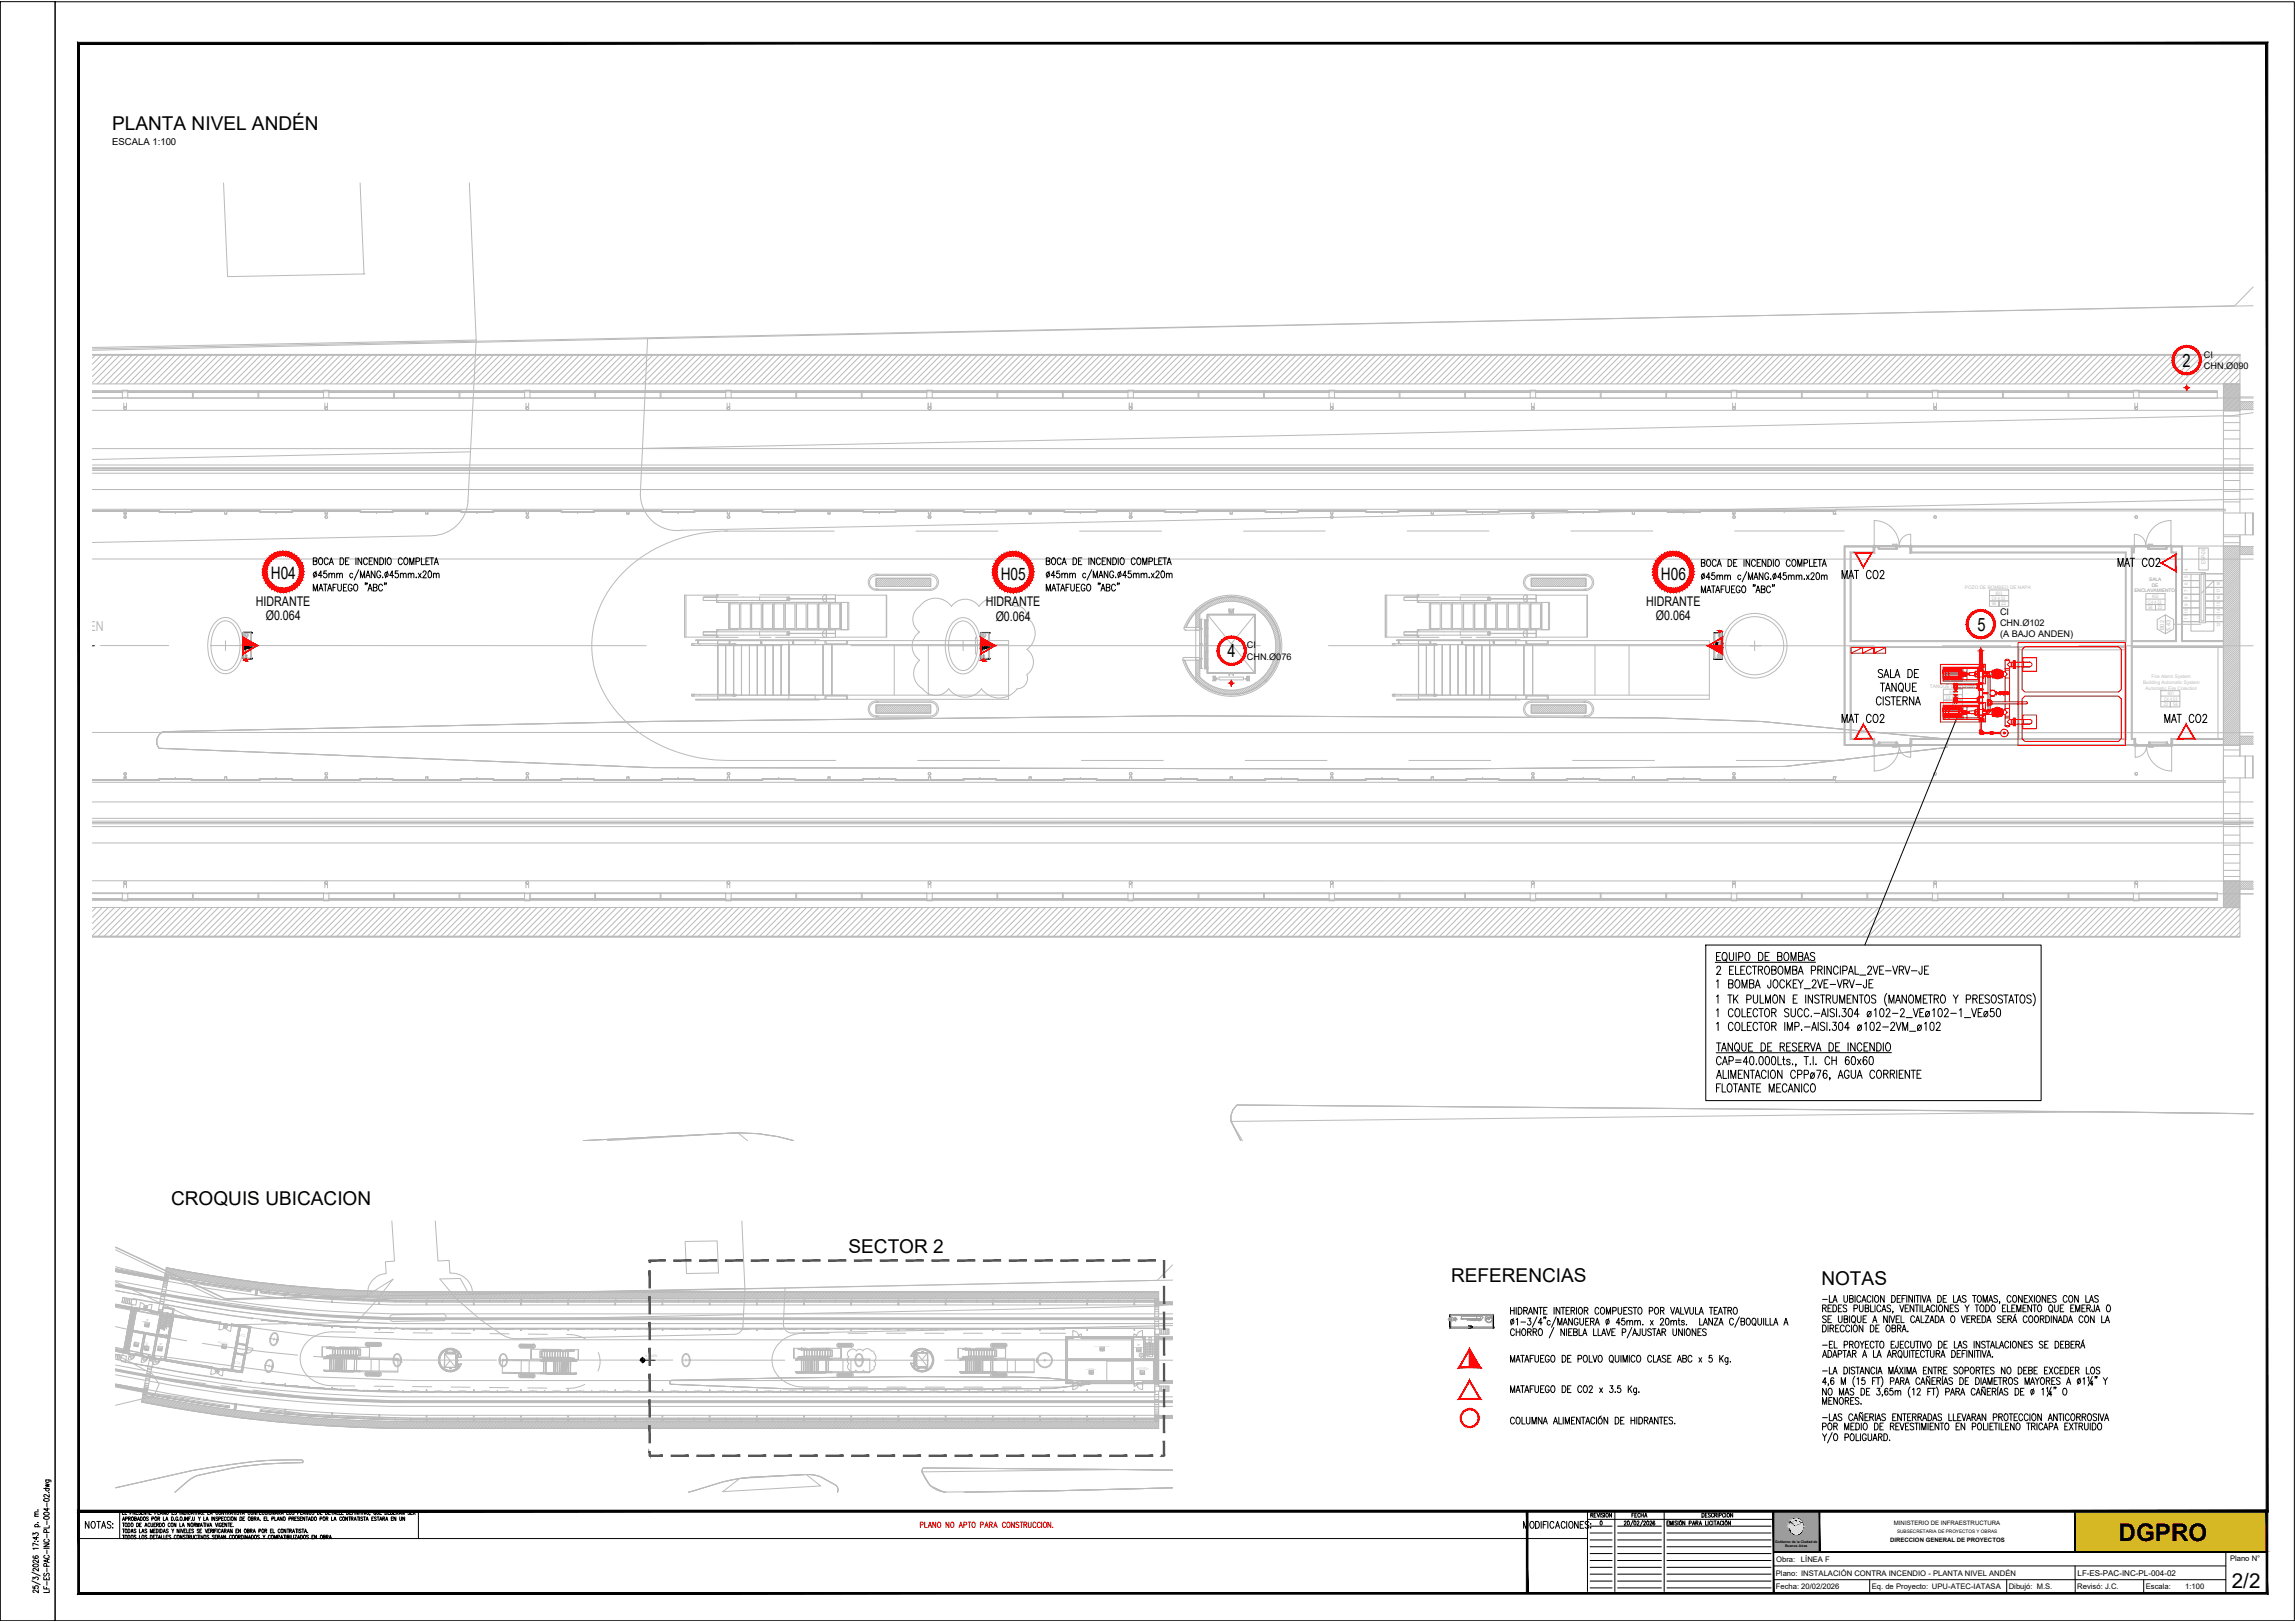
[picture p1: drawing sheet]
<svg xmlns="http://www.w3.org/2000/svg" width="841mm" height="594mm" viewBox="0 0 841 594" stroke-linecap="round" stroke-linejoin="round" font-family="sans-serif">
<defs><g id="words">
<text font-size="8.9" x="776.4" y="564.5">DGPRO</text>
<text font-size="7.5" x="817.9" y="581.5">2/2</text>
<g font-size="7">
<text x="41.1" y="47.5">PLANTA NIVEL ANDÉN</text>
<text x="62.7" y="441.4">CROQUIS UBICACION</text>
<text x="310.9" y="458.8">SECTOR 2</text>
<text x="531.7" y="469.5">REFERENCIAS</text>
<text x="667.5" y="470.5">NOTAS</text>
</g>
<g font-size="6.7">
<text x="799.8" y="134.3">2</text>
<text x="724.7" y="231">5</text>
<text x="449.9" y="240.7">4</text>
</g>
<g font-size="6.6">
<text x="775.1" y="208.8">MAT CO2</text>
<text x="673.8" y="266">MAT CO2</text>
<text x="792" y="266">MAT CO2</text>
</g>
<g font-size="6.3">
<text x="99.2" y="212.2">H04</text>
<text x="366.7" y="212.4">H05</text>
<text x="608.7" y="212.3">H06</text>
</g>
<text font-size="6.2" x="673.8" y="213.1">MAT CO2</text>
<text font-size="5" fill="#bababa" x="18.8" y="231.1">N. ANDEN</text>
<g font-size="4.9">
<text x="93.8" y="221.9">HIDRANTE</text>
<text x="97.4" y="227.2">Ø0.064</text>
<text x="361.3" y="222.1">HIDRANTE</text>
<text x="364.9" y="227.3">Ø0.064</text>
<text x="603.2" y="222">HIDRANTE</text>
<text x="606.8" y="227.3">Ø0.064</text>
</g>
<text font-size="3.5" x="41.1" y="53.2">ESCALA 1:100</text>
<g font-size="3.4">
<text x="807.6" y="131">CI</text>
<text x="807.6" y="135.1">CHN.Ø090</text>
<text x="732.9" y="225.2">CI</text>
<text x="732.9" y="229.2">CHN.Ø102</text>
<text x="732.9" y="233.3">(A BAJO ANDEN)</text>
<text x="456.9" y="237.5">CI</text>
<text x="456.9" y="241.6">CHN.Ø076</text>
</g>
<text font-size="2.9" x="761.4" y="577.1">LF-ES-PAC-INC-PL-004-02</text>
<g font-size="2.8">
<text x="650.9" y="572.1">Obra:</text>
<text x="660" y="572.1">LÍNEA F</text>
<text x="817.2" y="571.7">Plano N°</text>
<text x="650.8" y="577.1">Plano: INSTALACIÓN CONTRA INCENDIO - PLANTA NIVEL ANDÉN</text>
<text x="650.8" y="582.1">Fecha: 20/02/2026</text>
<text x="685.9" y="582.1">Eq. de Proyecto: UPU-ATEC-IATASA</text>
<text x="736.1" y="582.1">Dibujó: M.S.</text>
<text x="761.2" y="582.1">Revisó: J.C.</text>
<text x="786.3" y="582.1">Escala:</text>
<text x="800.8" y="582.1">1:100</text>
</g>
<g font-size="2.2">
<text x="694.1" y="558.7">MINISTERIO DE INFRAESTRUCTURA</text>
<text x="692.7" y="564.7">DIRECCION GENERAL DE PROYECTOS</text>
</g>
<g font-size="2.1" fill="#bababa">
<text x="808.2" y="206.7" transform="rotate(-90 808.2 206.7)">ESP-09</text>
<text x="793" y="230.9" transform="rotate(-90 793 230.9)">B02</text>
<text x="795.4" y="231.2" transform="rotate(-90 795.4 231.2)">5.43</text>
</g>
<g font-size="1.7" fill="#bababa">
<text x="801.8" y="209.3" transform="rotate(-90 801.8 209.3)">4</text>
<text x="720.1" y="215.7">POZO DE BOMBEO DE NAPA</text>
<text x="787.6" y="212.7">SALA</text>
<text x="788.5" y="214.8">DE</text>
<text x="801.8" y="211.8" transform="rotate(-90 801.8 211.8)">5</text>
<text x="813.6" y="214.8" transform="rotate(-90 813.6 214.8)">18</text>
<text x="729.9" y="221.8">S6</text>
<text x="730" y="219.8">C4 4.53</text>
<text x="731.4" y="217.8">603</text>
<text x="733.5" y="221.8">Z2</text>
<text x="782.2" y="216.9">ENCLAVAMIENTO</text>
<text x="787.3" y="221.1">C4 4.53</text>
<text x="788.7" y="219.1">602</text>
<text x="801.8" y="221.8" transform="rotate(-90 801.8 221.8)">9</text>
<text x="813.6" y="219.8" transform="rotate(-90 813.6 219.8)">16</text>
<text x="813.6" y="217.3" transform="rotate(-90 813.6 217.3)">17</text>
<text x="787.2" y="223.1">S6</text>
<text x="790.8" y="223.1">Z2</text>
<text x="801.8" y="227" transform="rotate(-90 801.8 227)">11</text>
<text x="801.8" y="224.8" transform="rotate(-90 801.8 224.8)">10</text>
<text x="813.6" y="227.3" transform="rotate(-90 813.6 227.3)">13</text>
<text x="813.6" y="224.8" transform="rotate(-90 813.6 224.8)">14</text>
<text x="813.6" y="222.3" transform="rotate(-90 813.6 222.3)">15</text>
<text x="813.6" y="229.8" transform="rotate(-90 813.6 229.8)">12</text>
<text x="711.8" y="249.9">SALA DE</text>
<text x="785.4" y="250.4">Building Automatic System</text>
<text x="707.2" y="252">TANQUE CISTERNA</text>
<text x="713.1" y="256.1">C4 4.53</text>
<text x="714.5" y="254.1">604</text>
<text x="786.3" y="252.6">Automatic Fire Colection</text>
<text x="793.1" y="256.6">C4 4.53</text>
<text x="794.4" y="254.6">601</text>
<text x="712.9" y="258.1">S6</text>
<text x="716.5" y="258.1">Z2</text>
<text x="792.9" y="258.6">Z2</text>
<text x="796.4" y="258.6">S6</text>
</g>
<text font-size="1.7" x="695.2" y="561.5">SUBSECRETARIA DE PROYECTOS Y OBRAS</text>
<g font-size="1.3">
<text x="650.5" y="565.2">Gobierno de la Ciudad de</text>
<text x="654.1" y="566.7">Buenos Aires</text>
</g>
<g font-size="1.2" fill="#bababa">
<text x="236.4" y="496.9">N. ANDEN</text>
<text x="236.4" y="498">+1.02</text>
</g>
<g font-size=".5" fill="#bababa">
<text x="52.7" y="479.1" transform="rotate(13 52.7 479.1)">1.85</text>
<text x="53" y="478.6" transform="rotate(12 53 478.6)">PI09</text>
<text x="82" y="486.3" transform="rotate(9 82 486.3)">1.85</text>
<text x="421.6" y="491.2" transform="rotate(-90 421.6 491.2)">ESP-09</text>
<text x="47.7" y="497.3" transform="rotate(9 47.7 497.3)">0.95</text>
<text x="52.8" y="497.6" transform="rotate(13 52.8 497.6)">P4</text>
<text x="418.1" y="496.9" transform="rotate(-90 418.1 496.9)">B02</text>
<text x="418.6" y="496.9" transform="rotate(-90 418.6 496.9)">5.43</text>
<text x="52.4" y="498.2" transform="rotate(9 52.4 498.2)">0.95</text>
<text x="56.9" y="499" transform="rotate(13 56.9 499)">0.95</text>
<text x="57.3" y="498.5" transform="rotate(6 57.3 498.5)">P4</text>
<text x="79" y="502.6" transform="rotate(6 79 502.6)">1.85</text>
</g>
<g font-size=".4" fill="#bababa">
<text x="52.1" y="484.1" transform="rotate(10 52.1 484.1)">COMUNICACIONES</text>
<text x="53.2" y="485.3" transform="rotate(11 53.2 485.3)">C4 4.53</text>
<text x="53.6" y="484.9" transform="rotate(9 53.6 484.9)">610</text>
<text x="53.9" y="485.9" transform="rotate(7 53.9 485.9)">Z2</text>
<text x="49.3" y="491.5" transform="rotate(10 49.3 491.5)">S.P.D.A</text>
<text x="79.8" y="491.9" transform="rotate(10 79.8 491.9)">TRANSFORMADOR/TGBT</text>
<text x="80" y="491.5" transform="rotate(11 80 491.5)">CENTRO DE POTENCIA</text>
<text x="87.8" y="489.3" transform="rotate(10 87.8 489.3)">VENTILACION</text>
<text x="420.1" y="491.8" transform="rotate(-90 420.1 491.8)">4</text>
<text x="49.2" y="493" transform="rotate(13 49.2 493)">S6</text>
<text x="49.3" y="492.5" transform="rotate(11 49.3 492.5)">C4 4.53</text>
<text x="49.7" y="492.1" transform="rotate(9 49.7 492.1)">612</text>
<text x="52.9" y="492.9" transform="rotate(10 52.9 492.9)">SEÑALES</text>
<text x="52.9" y="494.4" transform="rotate(6 52.9 494.4)">S6</text>
<text x="53" y="493.9" transform="rotate(11 53 493.9)">C1 22.92</text>
<text x="53.4" y="493.5" transform="rotate(14 53.4 493.5)">611</text>
<text x="53.5" y="492" transform="rotate(11 53.5 492)">SALA</text>
<text x="53.6" y="492.5" transform="rotate(10 53.6 492.5)">DE</text>
<text x="58.1" y="493.1" transform="rotate(11 58.1 493.1)">TELEFONIA</text>
<text x="58.4" y="493.7" transform="rotate(9 58.4 493.7)">609</text>
<text x="58.8" y="494.7" transform="rotate(13 58.8 494.7)">S6</text>
<text x="81.5" y="493.2" transform="rotate(10 81.5 493.2)">C2 4.53</text>
<text x="81.9" y="492.8" transform="rotate(9 81.9 492.8)">613</text>
<text x="87" y="494" transform="rotate(10 87 494)">GABINETE PDA</text>
<text x="400.9" y="493.3">POZO DE BOMBEO DE NAPA</text>
<text x="403.3" y="494.7">S6</text>
<text x="403.3" y="494.3">C4 4.53</text>
<text x="403.6" y="493.8">603</text>
<text x="404.1" y="494.7">Z2</text>
<text x="415.5" y="493.6">ENCLAVAMIENTO</text>
<text x="417.1" y="494.1">602</text>
<text x="422.9" y="496.6" transform="rotate(-90 422.9 496.6)">12</text>
<text x="86" y="499.4" transform="rotate(10 86 499.4)">VENTILACION</text>
<text x="397.9" y="501.8">TANQUE CISTERNA</text>
<text x="399.3" y="503.2">S6</text>
<text x="399.6" y="502.3">604</text>
<text x="416.5" y="502">Automatic Fire Colection</text>
<text x="418" y="503.4">Z2</text>
<text x="418.4" y="502.4">601</text>
<text x="418.8" y="503.4">S6</text>
</g>
</g></defs>
<!-- layer: EST PACIFICO-INC|S-BEAM -->
<g fill="none" stroke="#bababa" stroke-width=".37">
<path d="M33.9 130.1h786.9v10.5h-786.9M814.8 140.6h6v9.8h-6zM815.2 140.6l-.4 .4M815.6 140.6l-.8 .8M816.1 140.6l-1.3 1.3M816.5 140.6l-1.7 1.7M817 140.6l-2.2 2.2M817.5 140.6l-2.7 2.7M817.9 140.6l-3.1 3.1M818.3 140.6l-3.5 3.6M818.8 140.6l-4 4M819.2 140.6l-4.4 4.4"/>
<path d="M819.7 140.6l-4.9 4.9M820.1 140.6l-5.3 5.3M820.6 140.6l-5.8 5.8M820.8 147.1h4.9l-2.9 2.9M820.8 145.4h4.9M820.8 150h4.9M820.8 150.3l-.1 .1M820.8 149.3l-1 1.1M820.8 148.9l-1.4 1.5M820.8 148l-2.3 2.4M820.8 147.5l-2.8 2.9M820.8 147.1l-3.2 3.3"/>
<path d="M820.8 146.7l-3.7 3.7M820.8 146.2l-4.1 4.2M820.8 145.8l-4.6 4.6M820.8 145.3l-5 5.1M820.8 144.8l-5.5 5.5M820.8 144.4l-5.9 5.9M820.8 143.9l-6 6.1M820.8 143.5l-6 6M820.8 143.1l-6 6M820.8 142.6l-6 6M820.8 142.2l-6 6M820.8 141.7l-6 6.1"/>
<path d="M820.8 141.2l-6 6.1M820.8 140.8l-6 6.1M821.5 147.1l-.7 .7M822.2 147.1l-3.3 3.3M822.9 147.1l-2.1 2.1M823.6 147.1l-3.3 3.3M824.3 147.1l-2.9 2.9M825 147.1l-2.9 2.9M825.7 149.9l-.1 .1M825.7 149.2l-.8 .8M825.7 148.5l-1.5 1.5M825.7 147.8l-2.2 2.2"/>
<path d="M814.8 200h6v73h-6zM820.8 196v4.3M820.8 203.1h4.9M820.8 200.2h4.9M821.4 200.2l-.6 .6M822.1 200.2l-1.3 1.4M822.8 200.2l-2 2.1M823.6 200.2l-2.8 2.8M824.2 200.2l-2.9 2.9M824.9 200.2l-2.9 2.9M825.7 200.2l-3 2.9M825.7 203l-.2 .1"/>
<path d="M825.7 202.2l-.9 .9M825.7 201.6l-1.6 1.5M825.7 200.8l-2.3 2.3M820.8 272.6h4.9M820.8 269.6h4.9M820.8 272.7v4.3M821.3 269.6l-.5 .5M822 269.6l-1.2 1.3M822.7 269.6l-1.9 2M823.4 269.6l-2.6 2.7M824.1 269.6l-2.9 3M824.8 269.6l-2.9 3"/>
<path d="M825.5 269.6l-2.9 3M825.7 272.3l-.3 .3M825.7 271.6l-1 1M825.7 270.9l-1.7 1.7M825.7 270.1l-2.4 2.5M33.9 332.4h786.9v10.6l-786.9-.1M814.8 322.7h6v9.7h-6zM815.2 322.7l-.4 .4M815.6 322.7l-.8 .8M816.1 322.7l-1.3 1.3M816.5 322.7l-1.7 1.7M817 322.7l-2.2 2.2"/>
<path d="M817.5 322.7l-2.7 2.6M817.9 322.7l-3.1 3.1M818.3 322.7l-3.5 3.5M818.8 322.7l-4 4M819.2 322.7l-4.4 4.4M819.7 322.7l-4.9 4.9M820.1 322.7l-5.3 5.3M820.6 322.7l-5.8 5.8M820.8 327.4h4.9M820.8 325.7h4.9M820.8 322.8h4.9M820.8 332.3l-.1 .1"/>
<path d="M820.8 331.9l-.5 .5M820.8 331.4l-1 1M820.8 331l-1.4 1.4M820.8 330.5l-1.9 1.9M820.8 330.1l-2.3 2.3M820.8 329.6l-2.8 2.8M820.8 329.2l-3.2 3.2M820.8 328.7l-3.7 3.7M820.8 328.3l-4.1 4.1M820.8 327.8l-4.6 4.6M820.8 327.4l-5 5M820.8 326.9l-5.5 5.5"/>
<path d="M820.8 326.5l-5.9 5.9M820.8 326l-6 6.1M820.8 325.6l-6 6M820.8 325.1l-6 6.1M820.8 324.7l-6 6M820.8 324.2l-6 6.1M820.8 323.8l-6 6M820.8 323.3l-6 6.1M820.8 322.9l-6 6M821.2 322.8l-.4 .4M821.9 322.8l-1.1 1.1M822.6 322.8l-1.8 1.8"/>
<path d="M823.3 322.8l-2.5 2.5M824.1 322.8l-3 2.9M824.8 322.8l-3 2.9M825.5 322.8l-3 2.9M825.7 325.3l-.3 .4M825.7 324.6l-1 1.1M825.7 323.9l-1.8 1.8M825.7 323.2l-2.4 2.5M42.3 465.1l17.9 3.2M42.3 478.8l15.5 2.8M42.3 464.6l18 3.3M42.3 477.7l15.7 2.9"/>
<path d="M42.3 465.7l17.8 3.3 .1-.7M42.5 477.7l-.2 .1M42.6 465l-.3 .2M42.6 477.7l-.3 .3M42.7 465.1l-.4 .2M42.8 465.1l-.5 .3M42.8 477.7l-.5 .4M42.9 465.1l-.6 .4M43 465.1l-.7 .5M43 477.8l-.7 .4M43.1 465.1l-.8 .6M43.1 477.8l-.8 .6 5.8 1"/>
<path d="M43.2 465.2l-.8 .5M43.2 465.9l.9-.6-.8 .6M43.3 477.9l-.8 .5M43.4 465.2l-.9 .5M43.4 477.9l-.8 .5M43.5 465.2l-.8 .6M43.6 477.9l-.8 .6M43.6 465.3l-.8 .5M43.7 465.3l-.8 .5M43.8 478l-.8 .5M43.9 465.3l-.9 .6M43.9 478l-.8 .5"/>
<path d="M44.1 478l-.8 .6M44.2 478l-.8 .6M44.2 465.3l-.8 .6M44.3 465.4l-.8 .5M44.4 478.1l-.8 .5M44.5 465.4l-.9 .5M44.6 478.1l-.8 .5M44.7 465.4l-.8 .6M44.7 478.1l-.8 .6M44.7 465.5l-.8 .5M44.8 465.5l-.7 .5M44.9 478.2l-.8 .5"/>
<path d="M45 465.5l-.8 .6M45.1 478.2l-.8 .5M45.2 465.5l-.8 .6M45.3 478.2l-.9 .6M45.3 465.6l-.9 .5M45.4 478.3l-.8 .5M45.4 465.6l-.7 .5 .8-.5M45.5 466.3l.9-.5-.8 .5M45.6 478.3l-.9 .5M45.7 465.6l-.9 .5M45.7 478.3l-.8 .5M45.8 465.6l-.8 .6"/>
<path d="M45.9 465.7l-.8 .5M45.9 478.3l-.8 .6M46 465.7l-.8 .5M46.1 478.4l-.8 .5M46.1 465.7l-.8 .6M46.2 465.7l-.8 .6M46.2 478.4l-.8 .5M46.4 478.4l-.8 .6M46.5 465.8l-.8 .5M46.5 478.5l-.8 .5M46.7 478.5l-.8 .6M46.7 465.8l-.9 .6"/>
<path d="M46.8 465.9l-.8 .5M46.9 478.5l-.8 .6M46.9 465.9l-.8 .5M47 465.9l-.8 .5M47 478.6l-.8 .5M47.2 466.6l.8-.5-.8 .5M47.2 478.6l-.8 .5M47.2 465.9l-.9 .5M47.3 465.9l-.8 .6M47.4 478.6l-.8 .5M47.5 465.9l-.8 .6M47.5 478.6l-.8 .6"/>
<path d="M47.5 466l-.8 .5M47.7 466l-.8 .5M47.7 478.7l-.8 .5M47.8 466l-.9 .6M47.8 478.7l-.8 .6M48 478.7l-.8 .6M48.1 479.4h-.1M48.1 479.2l-.3 .2M48.2 466.1l-.8 .6M48.2 479.1l-.5 .3M48.2 478.8l-.8 .5M48.2 478.8l1.4 .2-3.1 16.7-1.4-.2z"/>
<path d="M48.2 478.9l-.7 .5M48.4 466.1l-.9 .6M48.5 466.1l-.8 .6M48.6 466.1l-.8 .6M48.7 466.2l-.8 .5M48.8 466.2l-.8 .5M49 466.2l-.9 .6M49.1 466.3l-.8 .5M49.2 466.3l-.8 .5M49.3 466.3l-.7 .6 .9-.6M49.6 466.4l-.8 .5M49.7 466.4l-.8 .5"/>
<path d="M49.9 466.4l-.9 .6M50.1 466.4l-.9 .6M50.2 466.5l-.8 .5M50.3 466.5l-.8 .5M50.5 466.5l-.8 .5M50.7 466.5l-1 .6M50.8 466.6l-.8 .5M51.1 466.6l-.9 .6M51.1 467.3l.9-.5-.8 .5M51.3 466.7l-.9 .5M51.4 466.7l-.8 .5M51.5 466.7l-.8 .5"/>
<path d="M51.7 466.7l-.9 .5M51.8 466.7l-.8 .6M52.2 466.8l-.9 .6M52.4 466.9l-.9 .5M52.5 466.9l-.8 .6M52.7 466.9l-.9 .6M52.7 467.6l.9-.5-.7 .5M52.8 467l-.8 .5M52.9 467l-.8 .5M53 467l-.8 .5M53.1 467l-.8 .5M53.3 467l-.8 .6"/>
<path d="M53.5 467.1l-.8 .5M53.8 467.1l-.8 .6M54 467.2l-.8 .5M54.1 467.2l-.8 .5M54.2 467.2l-.8 .6M54.3 467.2l-.8 .6M54.5 467.2l-.9 .6M54.6 467.2l-.8 .6M54.7 467.3l-.8 .5M54.8 467.3l-.8 .5M55 467.3l-.9 .6M55.1 467.4l-.8 .5"/>
<path d="M55.2 467.4l-.8 .5M55.3 467.4l-.8 .6M55.4 467.4l-.8 .6M55.6 467.5l-.9 .5M55.7 467.5l-.8 .6M55.9 467.5l-.9 .6M56.1 467.5l-.9 .6M56.3 467.6l-.8 .5M56.5 467.6l-.8 .6M56.6 467.7l-.8 .5M56.8 467.7l-.8 .5M56.9 467.7l-.9 .5"/>
<path d="M57.1 467.7l-.9 .6M57.3 467.8l-.9 .5M57.4 467.8l-.8 .5M57.5 467.8l-.8 .5M57.6 467.8l-.8 .6M57.7 467.8l-.8 .6M57.8 467.8l-.8 .6M57.9 467.9l-.8 .5M58 467.9l-.8 .5M58.2 467.9l-.9 .6M58.4 468l-.9 .5M58.5 468l-.8 .6"/>
<path d="M58.6 468l-.8 .6M58.8 468.1l-.9 .5M58.9 468.1l-.8 .5M59.1 468.1l-.8 .5M59.4 468.1l-.9 .6M59.6 468.2l-.9 .5M59.6 468.2l-.8 .6M59.8 468.2l-.8 .6M60 468.3l-.9 .5M60.1 468.9l-.1 .1M60.1 468.3l-.8 .5M60.1 468.8l-.2 .1"/>
<path d="M60.1 468.7l-.3 .2M60.2 468.6l-.5 .3M60.2 468.5l-.6 .4M60.2 468.4l-.7 .5M60.2 468.3l-.8 .6M60.9 464.4a475.1 475.1 0 0 0 90.5 8.8h273.2v2.5h-273.2a474.1 474.1 0 0 1-90.9-8.9zM423.2 475.7h1.4v2.3h-1.4zM423.2 477.7l1.4-1.4-1.4 1.5M423.3 475.7l-.1 .1M423.4 475.7l-.2 .2M423.5 475.7l-.3 .3M423.7 475.7l-.5 .5"/>
<path d="M423.8 475.7l-.6 .6M423.9 475.7l-.7 .7M424 475.7l-.8 .8M424.1 475.7l-.9 .9M424.3 475.7l-1.1 1.1M424.4 475.7l-1.2 1.2M424.5 475.7l-1.3 1.3M424.6 477.9h5.1M424.6 477.9v.1M424.6 477.3l-.7 .7M424.6 477.1l-.9 .9M424.6 477l-1 1"/>
<path d="M424.6 476.9l-1.1 1.1M424.6 476.7l-1.3 1.3M424.6 476.6l-1.4 1.4M424.6 476.5l-1.4 1.4M424.6 476.1l-1.4 1.5M424.6 475.9l-1.4 1.5 1.4-1.3M424.6 475.8l-1.4 1.4M424.6 475.7l-1.4 1.5M424.7 477.2l-.6 .8M424.9 477.2l-.8 .8M425.1 477.2l-.8 .8M425.2 477.2l-.7 .8"/>
<path d="M425.4 477.2l-.7 .7M425.6 477.2l-.7 .7M425.7 477.2l-.6 .7M425.9 477.2l-.7 .7M426.1 477.2l-.7 .7M426.3 477.2l-.8 .7M426.4 477.2l-.7 .7M426.6 477.2l-.7 .7M426.7 477.2l-.7 .7M426.9 477.2l-.7 .7M427.1 477.2l-.7 .7M427.2 477.2l-.6 .7"/>
<path d="M427.4 477.2l-.7 .7M427.6 477.2l-.7 .7M427.7 477.2l-.6 .7M427.9 477.2l-.7 .7M428.1 477.2l-.7 .7M428.2 477.2l-.7 .7M428.4 477.2l-.7 .7M428.5 477.2l-.6 .7M428.7 477.2l-.7 .7M428.9 477.2l-.7 .7M429 477.9l.7-.7h-5.1l-.8 .8M429 477.2l-.6 .7"/>
<path d="M429.2 477.2l-.7 .7M429.4 477.2l-.7 .7M429.6 477.2l-.7 .7M429.7 477.7l-.2 .2M429.7 477.5l-.4 .4M429.7 477.3l-.5 .6M429.7 476.8h-5.1l-1.2 1.2M42.3 493.8l12.8 2.4M42.3 494.3l3 .5-.2 .7M42.4 494.3h-.1M42.6 494.3l-.3 .2M42.8 494.3l-.5 .3"/>
<path d="M42.9 494.3l-.6 .5M43.1 494.4l-.8 .5 2.8 .6M43.2 494.4l-.8 .6M43.4 494.4l-.8 .6M43.6 494.5l-.8 .5M43.7 494.5l-.8 .6M44 494.6l-.9 .5M44.2 494.6l-.8 .5M44.4 494.6l-.8 .6M44.5 494.6l-.8 .6M44.7 494.7l-.8 .5M44.9 494.7l-.8 .6"/>
<path d="M45.2 495.4h-.2M45.2 494.8l-1 .5M45.2 495.2l-.3 .2M45.2 495l-.5 .4M45.3 494.9l-.8 .5M61 481.7v2.5M61 488.7v1M423.2 489.6h1.4v17.1h-1.4zM424.6 489.6h5.1l-.7 .8M424.6 488.7v1M424.7 489.6l-.1 .2M424.9 489.6l-.3 .4"/>
<path d="M425.1 489.6l-.5 .5M425.2 489.6l-.6 .8h5.1M425.4 489.6l-.7 .8M425.6 489.6l-.7 .8M425.7 489.6l-.7 .8M425.9 489.6l-.7 .8M426 489.6l-.6 .8M426.2 489.6l-.7 .8M426.4 489.6l-.7 .8M426.6 489.6l-.7 .8M426.7 489.6l-.7 .8M426.9 489.6l-.7 .8"/>
<path d="M427.1 489.6l-.7 .8M427.2 489.6l-.6 .8M427.4 489.6l-.7 .8M427.6 489.6l-.8 .8M427.7 489.6l-.7 .8M427.9 489.6l-.7 .8M428 489.6l-.6 .8M428.2 489.6l-.7 .8M428.4 489.6l-.7 .8M428.5 489.6l-.6 .8M428.7 489.6l-.7 .8M428.9 489.6l-.7 .8"/>
<path d="M429 489.6l-.6 .8M429.2 489.6l-.7 .8M429.4 489.6l-.7 .8M429.6 489.6l-.8 .8M429.7 490.1l-.2 .3M429.7 489.9l-.4 .5M429.7 489.8l-.5 .6M42.3 506.9l10.4 1.9-.8 .6M42.3 508l10.2 1.9M42.3 507.6l10.3 2 .1-.7M42.4 507h-.1M42.6 507l-.3 .2"/>
<path d="M42.8 507l-.5 .3M42.9 507l-.6 .5M43.1 507l-.8 .6M43.2 507.1l-.8 .5M43.4 507.1l-.8 .6M43.6 507.2l-.8 .5M43.7 507.2l-.8 .5M43.9 507.2l-.8 .6M44.1 507.3l-.8 .5M44.2 507.3l-.8 .5M44.4 507.3l-.8 .5M44.5 507.3l-.8 .6"/>
<path d="M44.7 507.4l-.8 .5M44.9 507.4l-.8 .5M45 507.4l-.8 .6M45.2 507.5l-.8 .5M45.4 507.5l-.8 .6M45.5 507.5l-.8 .6M45.7 507.5l-.8 .6M45.8 507.6l-.8 .5M46 507.6l-.8 .5M46.2 507.6l-.8 .6M46.4 507.7l-.8 .5M46.5 507.7l-.8 .5"/>
<path d="M46.7 507.7l-.9 .6M46.8 507.8l-.8 .5M47 507.8l-.8 .6M47.2 507.8l-.8 .6M47.3 507.8l-.8 .6M47.5 507.9l-.8 .5M47.6 507.9l-.8 .5M47.8 507.9l-.8 .6M48 508l-.8 .5M48.1 508l-.8 .6M48.3 508l-.8 .6M48.5 508.1l-.8 .5"/>
<path d="M48.6 508.1l-.8 .5M48.8 508.1l-.8 .5M48.9 508.1l-.8 .6M49.1 508.2l-.8 .5M49.3 508.2l-.8 .6M49.4 508.2l-.8 .6M49.6 508.3l-.8 .5M49.8 508.3l-.8 .6M49.9 508.3l-.8 .6M50.1 508.4l-.8 .5M50.2 508.4l-.8 .5M50.4 508.4l-.8 .6"/>
<path d="M50.6 508.4l-.8 .6M50.8 508.5l-.8 .5M50.9 508.5l-.8 .6M51.1 508.5l-.9 .6M51.2 508.6l-.8 .5M51.4 508.6l-.8 .6M51.6 508.6l-.8 .6M51.7 508.6l-.8 .6M51.9 508.7l-.8 .5M52.1 508.7l-.8 .6M52.2 508.7l-.8 .6M52.3 511a510.9 510.9 0 0 0 99.1 9.7h273.2v2.5l-273.3-.1a510.9 510.9 0 0 1-99.4-9.7z"/>
<path d="M52.4 508.8l-.8 .5M52.5 508.8l-.8 .6M52.6 509.5h-.1M52.6 509.3l-.2 .2M52.7 509.2l-.5 .3M52.7 509l-.6 .4M423.2 518.4h1.4v2.3h-1.4zM423.2 519.4l1.1-1-1.1 1.2M423.3 518.4l-.1 .1M423.4 518.4l-.2 .2M423.6 518.4l-.4 .4M423.7 518.4l-.5 .5"/>
<path d="M423.8 518.4l-.6 .6M423.9 518.4l-.7 .7M424 518.4l-.8 .8M424.1 518.4l-.9 1M424.4 518.4l-1.2 1.3M424.5 518.4l-1.3 1.4M424.6 519.5h5.1M424.6 506.7h5.1M424.6 505.9h5.1M424.6 519.1h5.1M424.6 519.7l-1 1M424.6 519.5l-1.2 1.2"/>
<path d="M424.6 519.9l-.8 .8M424.6 519.8l-.9 .9M424.6 519.6l-1.1 1.1M424.6 519.4l-1.3 1.3M424.6 519.3l-1.4 1.4M424.6 519.2l-1.4 1.4M424.6 518.9l-1.4 1.5M424.6 518.6l-1.4 1.4M424.6 506.7v1M424.7 518.4l-.1 .1M424.7 505.9l-.1 .2M424.9 518.4l-.3 .3"/>
<path d="M424.9 505.9l-.3 .3M425 518.4l-.4 .5M425 505.9l-.4 .5M425.2 518.4l-.6 .6M425.2 505.9l-.6 .7M425.4 518.4l-2.2 2.1M425.4 505.9l-.7 .8M425.5 518.4l-.7 .7M425.5 505.9l-.6 .8M425.7 518.4l-.7 .7M425.7 505.9l-.7 .8M425.8 518.4l-.6 .7"/>
<path d="M425.9 505.9l-.7 .8M426 518.4l-.7 .7M426 505.9l-.7 .8M426.2 518.4l-.7 .7M426.2 505.9l-.7 .8M426.3 518.4l-.6 .7M426.3 505.9l-.6 .8M426.5 518.4l-.7 .7M426.5 505.9l-.7 .8M426.7 518.4l-.7 .7M426.7 505.9l-.7 .8M426.8 518.4l-.6 .7"/>
<path d="M426.8 505.9l-.6 .8M427 518.4l-.7 .7M427 505.9l-.7 .8M427.2 518.4l-.7 .7M427.2 505.9l-.7 .8M427.4 518.4l-.8 .7M427.4 505.9l-.7 .8M427.5 518.4l-.7 .7M427.5 505.9l-.7 .8M427.7 518.4l-.7 .7M427.7 505.9l-.7 .8M427.8 518.4l-.7 .7"/>
<path d="M427.9 505.9l-.8 .8M428 518.4l-.7 .7M428 505.9l-.7 .8M428.2 518.4l-.7 .7M428.2 505.9l-.7 .8M428.3 518.4l-.6 .7M428.4 505.9l-.7 .8M428.5 518.4l-.7 .7M428.5 505.9l-.7 .8M428.7 518.4l-.7 .7M428.7 505.9l-.7 .8M428.8 518.4l-.6 .7"/>
<path d="M428.8 505.9l-.6 .8M429 518.4l-.7 .7M429 505.9l-.7 .8M429.2 518.4l-.7 .7M429.2 505.9l-.7 .8M429.3 518.4l-.7 .7M429.3 505.9l-.6 .8M429.5 518.4l-.7 .7M429.5 505.9l-.7 .8M429.7 518.4l-.7 .7M429.7 505.9l-.7 .8M429.7 519l-.1 .1"/>
<path d="M429.7 518.9l-.2 .2M429.7 518.7l-.4 .4M429.7 518.5l-.6 .6M429.7 506.5l-.1 .2M429.7 506.4l-.2 .3M429.7 506.2l-.4 .5M429.7 506.1l-.6 .6M429.7 518.4h-5.1l-1.4 1.5M423.2 520.1l1.4-1.3-1.4 1.4M424.6 520.7h.1M424.6 520.3l-.3 .4M424.6 520.1l-.5 .6"/>
<path d="M424.6 520.5l-.1 .2M424.6 520.5l-.3 .2M424.6 520.2l-.5 .5M424.6 520l-.7 .7"/>
</g>
<!-- layer: EST PACIFICO-INC|A-FLOR -->
<g fill="none" stroke="#bababa" stroke-width=".37">
<path d="M33.9 130h786.9M33.9 129.8h786.9M820.8 129.8v.6M33.9 150.3h780.9M814.8 150v49.9M33.9 179.3h791.8M33.9 164.3h791.8M33.9 171.8h791.8M33.9 172.3h791.8M33.9 173.3h791.8M33.9 171.3h791.8M33.9 170.3h791.8"/>
<path d="M33.9 186.5h780.9M686.8 200h.2M696 200h.1M786.3 200h.1M808.2 210.2h6.6M739.9 237.2v33.3M686.7 272.8h.3M696 272.8h.1M700 272.8h.2M782.4 273h.2M782.6 273h.1M786.6 273h.1"/>
<path d="M795.6 273h.2M814.8 272.6v13.4M33.9 293.7h791.8M33.9 299.7h791.8M33.9 286.5h780.9M33.9 308.8h791.8M33.9 301.3h791.8M33.9 301.7h791.8M33.9 302.7h791.8M33.9 300.8h791.8M33.9 322.6l786.9 .1M33.9 343h786.9"/>
<path d="M33.9 343.3h786.9M42.3 472.7a543.2 543.2 0 0 0 101.7 12.1h285.7M42.3 469.1a531 531 0 0 0 101.8 12.1h285.6M42.3 470.9a539.3 539.3 0 0 0 101.8 12.1h285.6M42.3 471a548.9 548.9 0 0 0 80 11.2l21.8 .9h285.6M42.3 471.2a538.2 538.2 0 0 0 101.8 12.1h285.6M42.3 470.8a539.3 539.3 0 0 0 101.8 12.1h285.6M42.3 470.5a535.9 535.9 0 0 0 101.8 12.2h285.6M51.1 479.3l.5 .1M51.1 479.2h.1M51.7 479.4l1.2 .3M53 479.7h.3"/>
<path d="M53.2 479.6h.1M53.5 479.7l1.1 .2M54.7 480l.6 .1M55.3 480h.1M60.1 469a483.1 483.1 0 0 0 91.3 9h271.8M423.2 477.9v11.7M424.6 473.2h-273.2a475.1 475.1 0 0 1-90.5-8.9 479.7 479.7 0 0 0 90.5 8.8l273.2 .2M42.3 500a529.7 529.7 0 0 0 109.1 11.6h278.3M47.3 495.9h.1M49.4 496.3h.1M52 496.8h.1M54.2 497.2h.1"/>
<path d="M56.6 497.6v.1M58.7 498.1h.1M59.4 480.8h.1M59.6 480.8l1.5 .2M61.3 481.1h.1M82.7 485.2h.1M90.2 495.6v.1M90.6 493.5h.1M92.5 482.8l.6 .1a484.7 484.7 0 0 0 58.3 3.6h271.8M134.6 493.1h.1M134.6 491.7h.1M160.9 498.7h.1"/>
<path d="M160.9 499h.1M160.9 497.4v.1M160.9 497.2h.1M160.9 499v.1M161 497.1l-.1 .1M161 499.3v.1M161 499.4h.1M161 496.8h.1M161.1 496.7l-.1 .1M161.1 499.7l.1 .1M161.1 499.7h.1M161.2 496.5h.1"/>
<path d="M161.2 496.4l-.1 .1M161.2 500l.1 .1M161.3 500h.1M161.3 496.2h.1M161.3 496.1v.1M161.5 495.9h.1M161.5 495.8v.1M161.6 495.6v.1M161.7 495.6h-.1M161.9 495.4h.1M162 495.3h-.1M162.2 495.1h-.1"/>
<path d="M162.2 495l-.1 .1M162.4 494.9h.1M162.5 494.8l-.1 .1M162.8 494.6h-.1M163.1 494.4h-.1M163.4 494.3h.1M163.7 494.2h.1M164.1 494.1h-.1M164.4 494h-.1M164.8 494h-.1M165 494h.1M165.3 494h.1"/>
<path d="M165.3 494h.2M165.7 494h.1M166 494.1h.1M166 494.1h.2M166.4 494.2h.1M166.8 494.4h.1M167.1 494.5v.1M167.4 494.7v.1M167.6 494.9l.2 .1M167.7 497.2l-.1 2.3M195.4 493.7h.1M195.4 492.4h.1"/>
<path d="M195.4 492.3h.1M393.1 489.6h.1M395.3 489.6h.1M405.6 498.3v7.9M416.5 489.6h.1M421.6 492h1.6M42.3 503.5a535 535 0 0 0 109.1 11.6h278.3M42.3 501.7a534.5 534.5 0 0 0 109.1 11.7h278.3M42.3 501.9a530.2 530.2 0 0 0 109.1 11.6h278.3M42.3 502.1a537.4 537.4 0 0 0 109.1 11.6h278.3M42.3 501.6a534.5 534.5 0 0 0 109.1 11.7h278.3M42.3 501.4a531 531 0 0 0 109.1 11.6h278.3"/>
<path d="M51.9 513.5a515.4 515.4 0 0 0 99.5 9.7h273.2h-273.2a519.9 519.9 0 0 1-99.5-9.6M54.1 509a507.1 507.1 0 0 0 97.2 9.4h273.3M88.1 502.2l.8 .1M88.3 505.9a504.4 504.4 0 0 0 63.1 4h271.8M134.5 503.9v.1M134.5 504h.1M134.5 502.6h.1M161.4 500.3l.1 .1M161.4 500.3h.1M161.6 500.5h.1M161.6 500.5l.1 .2M161.6 500.6h.1"/>
<path d="M161.8 500.8l.1 .1M162 501.1l.2 .1M162.1 501.1h.1M162.3 501.3h.1M162.4 501.4h.1M162.7 501.6h.1M163 501.8h.1M163.3 501.9v.1M163.6 502.1h.1M163.9 502.2h.1M164.2 502.2h.1M164.6 502.3h.1"/>
<path d="M164.9 502.3h.1M165.2 502.3h.1M165.4 502.3h-.2M165.6 502.3h.1M165.7 502.2l-.1 .1M165.9 502.2h.1M166.1 502.2h-.2M166.4 502l-.1 .1M166.7 501.9h.1M167.1 501.7l-.1 .1M167.4 501.6h-.1M167.7 501.3l-.1 .1"/>
<path d="M195.2 504.6h.1M195.3 503.2h.1M195.3 504.6h.1M393.1 506.7h.1M395.3 506.7h.1M396.2 506.7h.1M415.6 506.7h.1M416.6 506.7h.1M418.7 506.7h.1M423.2 506.7v3.1"/>
</g>
<!-- layer: EST PACIFICO-INC|0-ENTORNO -->
<g fill="none" stroke="#bababa" stroke-width=".37">
<path d="M81.9 67l1.5 34.3 50-1-1.4-33.3M172 67l2.5 57.6-140.6 2.7M133.4 100.3h.1M825.7 105.1l-6.8 6.9-785 16.3M825.7 112l-791.8 15.8M174.5 124.6l-3 58.9M237.3 124.1l-2.6 57.1a13.4 13.4 0 0 0 15.4 13M825.7 151.1l-7.7 1.1-582.6 12M33.9 171.6l791.8 .1M172.4 165.5l-138.5 2.8M158.3 196.2l-124.4 2.5M171.5 183.4a13.4 13.4 0 0 1-13.2 12.8"/>
<path d="M825.7 182.8l-575.6 11.4M58.3 269.1l1.4-1.1 179.4-3.7 193.1-2.1 175.1 .7 38.2 1.4 68.3 6.5-.4 2.9-59.4 7-129.7 1-285.2-.6-180.9-7.1-.7-1.5v-1.8zM58.3 269l1.3-1 179.5-3.8 193.1-2 175.1 .7 38.2 1.4 68.4 6.4-.5 3.1-59.3 6.9-129.8 1-285.2-.6-180.9-7-.8-1.6 .1-1.8zM213.7 417.8l56.6-2.9 7.5 .3 7.4 1.1 5.6 1.5-5.6-1.5-7.4-1.1-7.5-.3-56.4 2.9M222.5 417.8l47.8-2.9 3.6 2.9M451.1 410.7h.1M825.7 407.9l-57.1-.7-315.3-2.5-1.5 1.8-.7 2.1v2.1l3.6 7.1-3.6-7.1v-2.1l.7-2.1 1.5-1.8 372.4 3.2-57.2-.7-317.4 3.5 4.2 7.1M42.3 457.8l38.4 18.3 53.2-1.3 10.1-6.3-7 8.9-6.4 6.9-44.7 .9a48.4 48.4 0 0 1-21.7-5.3l-21.9-10.5M42.3 456.9l40.3 18.9 347.1-6.9M143.6 447.2l1 14.7-3.4 .2 .3 4.4a7.2 7.2 0 0 0-6.8 8.1l-52.1 1-40.3-18.9M159.5 447.2l1 14.7 4.1-.3 .3 4.7a7.6 7.6 0 0 1 8.3 7.6l99.8-2-1.1-24.7M251.1 454.7l11.7-.2 .5 11.7-11.7 .2z"/>
<path d="M42.3 470.3l17.6 3.8 56.3 7.5 35.2 1.4h278.3M161.2 468.4l5.9 7.1 9.1 8M273 471.9l-.7 13.8a3.2 3.2 0 0 1-3.1 3l-79.7 1.6a9.6 9.6 0 0 1-5.9-1.7l-7.4-5.1M287.7 471.8l-.6 13.4M429.7 477.6l-5.8 .8-136.7 2.8M429.7 463.3l-5.6 5.6-213 4.5-39.2 .7-3.2-5.8-7.5 .1M42.3 496l13.4 7.1 2.6 3.8-1.9 4.5-14.1 3.3M162.7 483.7a1.32 1.32 0 0 0 .8-1.4 1.32 1.32 0 0 0-1.1-1.1l-18.4 .3a1.25 1.25 0 0 0-1.2 1.2 1.25 1.25 0 0 0 1.1 1.3l18.7-.3M272.5 481.5l-96.3 2M287.1 485.2a3.2 3.2 0 0 0 3.6 3l139-2.7M245.7 505.8l.3-.2a2678.5 2678.5 0 0 1 137.5-.9l16 1.5-.1 .7-13.9 1.7-30.5 .2-66.9-.2-42.4-1.6-.2-.8zM245.7 505.8l.3-.2a2771.5 2771.5 0 0 1 137.5-.9l16 1.5-.1 .7-13.9 1.7-30.5 .2-66.9-.2-42.4-1.6-.2-.8z"/>
<path d="M338.4 537.6l-.5 1a10.5 10.5 0 0 0 6.7 7.6l2 .3a9.2 9.2 0 0 1-7.8-5.5l-.9-1.9 .5-1.5 91.3 .9zM429.7 538.5l-17.4-.3-74.4 .9 2.9 5 5.2 2.4 42.2-.5 41.5-1.1M42.3 544.9l28.2-6.3a276.6 276.6 0 0 1 30.2-3.8l10-.1 .3 .5v.5a130.9 130.9 0 0 0-39.8 5.2 32.5 32.5 0 0 0-7.1 5.6 26.1 26.1 0 0 1 8.3-6.1 139.4 139.4 0 0 1 38.6-4.7v-.8a123.4 123.4 0 0 0-26.2 1.5l-14.3 2.2zM252.3 546.5a94.6 94.6 0 0 1 22.6-5.4l22.3-1 3.4 .7 5.7 3.2a2.06 2.06 0 0 1 .6 2.5M264.9 546.3l6.2-4.8 24.3-1.4 5.3 4.2zM429.7 544.9l-41.5 1.1-35 .5M429.7 544.9l-76 1.6"/>
</g>
<!-- layer: EST PACIFICO-INC|0-TUNEL -->
<g fill="none" stroke="#bababa" stroke-width=".37">
<path d="M33.9 145.7l791.8 .1M33.9 204.7l791.8 .1M36.8 236.4h25M86.8 236.4l150 .1M261.8 236.5h25M311.8 236.5h150M486.8 236.5h25M536.8 236.5h150M711.8 236.5h25M761.8 236.5h63.9M33.9 268.3l791.8 .1M33.9 301.3h54.9"/>
<path d="M113.8 301.3h25M163.8 301.3h175M363.8 301.3h25M413.8 301.3h175M613.8 301.3h25M663.8 301.3h161.9M33.9 327.3l791.8 .1M42.3 463.9l18.7 4.2 55.6 7.5 34.8 1.3h278.3M42.3 478.3l16.1 3.4 57.2 7.7 35.8 1.3h278.3M42.3 485.9l14.5 3.1M42.3 493.5l13.2 2.8 59 7.9 36.9 1.4h278.3M62.6 490.1l5.8 1"/>
<path d="M74.2 492a486.1 486.1 0 0 0 34.9 4.3M114.9 496.8l5.9 .4M126.6 497.5a846.9 846.9 0 0 0 55.4 .7M187.9 498.2h5.8M199.6 498.2h35.2M240.7 498.2h5.8M252.4 498.2h35.2M293.5 498.2h5.8M305.2 498.2h35.2M346.2 498.2h5.9M358 498.2h35.1M399 498.2h5.9"/>
<path d="M410.8 498.2h18.9M42.3 501.4l11.7 2.5 21.3 2.9M42.3 507.7l10.6 2.2 60.6 8.1 37.9 1.5h278.3M81.1 507.5l5.8 .9M92.7 509.1l21.2 2.9 37.5 1.3 42.8 .1M200.1 513.4h5.8M211.8 513.4h41.1M258.7 513.4h5.9M270.4 513.4h41.1M317.4 513.4h5.8M329.1 513.4h41.1M376 513.4h5.9"/>
<path d="M387.7 513.4h41.1"/>
</g>
<!-- layer: EST PACIFICO-INC|0-HATCH -->
<g fill="none" stroke="#bababa" stroke-width=".37">
<path d="M34.9 130.1l-1 1.1M37.1 130.1l-3.2 3.3M39.4 130.1l-5.5 5.6M41.6 130.1l-7.7 7.8M43.9 130.1l-10 10M46.1 130.1l-10.5 10.5M48.4 130.1l-10.5 10.5M50.6 130.1l-10.5 10.5M52.9 130.1l-10.5 10.5M55.1 130.1l-10.5 10.5M57.4 130.1l-10.5 10.5M59.6 130.1l-10.5 10.5"/>
<path d="M61.8 130.1l-10.4 10.5M64.1 130.1l-10.5 10.5M66.3 130.1l-10.5 10.5M68.6 130.1l-10.5 10.5M70.8 130.1l-10.5 10.5M73.1 130.1l-10.5 10.5M75.3 130.1l-10.5 10.5M77.6 130.1l-10.5 10.5M79.8 130.1l-10.5 10.5M82 130.1l-10.5 10.5M84.3 130.1l-10.5 10.5M86.5 130.1l-10.5 10.5"/>
<path d="M88.8 130.1l-10.5 10.5M91 130.1l-10.5 10.5M93.3 130.1l-10.5 10.5M95.5 130.1l-10.5 10.5M97.7 130.1l-10.5 10.5M100 130.1l-10.5 10.5M102.2 130.1l-10.5 10.5M104.5 130.1l-10.5 10.5M106.7 130.1l-10.5 10.5M109 130.1l-10.5 10.5M111.3 130.1l-10.6 10.5M113.5 130.1l-10.5 10.5"/>
<path d="M115.7 130.1l-10.5 10.5M118 130.1l-10.5 10.5M120.2 130.1l-10.5 10.5M122.5 130.1l-10.5 10.5M124.7 130.1l-10.5 10.5M127 130.1l-10.5 10.5M129.2 130.1l-10.5 10.5M131.4 130.1l-10.5 10.5M133.7 130.1l-10.5 10.5M135.9 130.1l-10.5 10.5M138.2 130.1l-10.5 10.5M140.4 130.1l-10.5 10.5"/>
<path d="M142.7 130.1l-10.5 10.5M144.9 130.1l-10.5 10.5M147.2 130.1l-10.5 10.5M149.4 130.1l-10.5 10.5M151.6 130.1l-10.5 10.5M153.9 130.1l-10.5 10.5M156.1 130.1l-10.5 10.5M158.4 130.1l-10.5 10.5M160.6 130.1l-10.5 10.5M162.9 130.1l-10.5 10.5M165.1 130.1l-10.5 10.5M167.3 130.1l-10.5 10.5"/>
<path d="M169.6 130.1l-10.5 10.5M171.8 130.1l-10.5 10.5M174.1 130.1l-10.5 10.5M176.3 130.1l-10.5 10.5M178.6 130.1l-10.5 10.5M180.8 130.1l-10.5 10.5M183.1 130.1l-10.5 10.5M185.3 130.1l-10.5 10.5M187.6 130.1l-10.5 10.5M189.8 130.1l-10.5 10.5M192.1 130.1l-10.5 10.5M194.3 130.1l-10.5 10.5"/>
<path d="M196.6 130.1l-10.5 10.5M198.8 130.1l-10.5 10.5M201 130.1l-10.5 10.5M203.3 130.1l-10.5 10.5M205.5 130.1l-10.5 10.5M207.8 130.1l-10.5 10.5M210 130.1l-10.5 10.5M212.3 130.1l-10.5 10.5M214.5 130.1l-10.5 10.5M216.7 130.1l-10.5 10.5M219 130.1l-10.5 10.5M221.2 130.1l-10.5 10.5"/>
<path d="M223.5 130.1l-10.5 10.5M225.7 130.1l-10.5 10.5M228 130.1l-10.5 10.5M230.2 130.1l-10.5 10.5M232.5 130.1l-10.5 10.5M234.7 130.1l-10.5 10.5M236.9 130.1l-10.5 10.5M239.2 130.1l-10.5 10.5M241.4 130.1l-10.5 10.5M243.7 130.1l-10.5 10.5M245.9 130.1l-10.5 10.5M248.2 130.1l-10.5 10.5"/>
<path d="M250.4 130.1l-10.5 10.5M252.7 130.1l-10.5 10.5M254.9 130.1l-10.5 10.5M257.2 130.1l-10.5 10.5M259.4 130.1l-10.5 10.5M261.7 130.1l-10.5 10.5M263.9 130.1l-10.5 10.5M266.1 130.1l-10.4 10.5M268.4 130.1l-10.5 10.5M270.6 130.1l-10.5 10.5M272.9 130.1l-10.5 10.5M275.1 130.1l-10.5 10.5"/>
<path d="M277.4 130.1l-10.5 10.5M279.6 130.1l-10.5 10.5M281.9 130.1l-10.5 10.5M284.1 130.1l-10.5 10.5M286.3 130.1l-10.5 10.5M288.6 130.1l-10.5 10.5M290.8 130.1l-10.5 10.5M293.1 130.1l-10.5 10.5M295.3 130.1l-10.5 10.5M297.6 130.1l-10.5 10.5M299.8 130.1l-10.5 10.5M302 130.1l-10.5 10.5"/>
<path d="M304.3 130.1l-10.5 10.5M306.5 130.1l-10.5 10.5M308.8 130.1l-10.5 10.5M311 130.1l-10.5 10.5M313.3 130.1l-10.5 10.5M315.5 130.1l-10.5 10.5M317.8 130.1l-10.5 10.5M320 130.1l-10.5 10.5M322.3 130.1l-10.5 10.5M324.5 130.1l-10.5 10.5M326.8 130.1l-10.5 10.5M329 130.1l-10.5 10.5"/>
<path d="M331.3 130.1l-10.5 10.5M333.5 130.1l-10.5 10.5M335.7 130.1l-10.5 10.5M338 130.1l-10.5 10.5M340.2 130.1l-10.5 10.5M342.5 130.1l-10.5 10.5M344.7 130.1l-10.5 10.5M347 130.1l-10.5 10.5M349.2 130.1l-10.5 10.5M351.5 130.1l-10.5 10.5M353.7 130.1l-10.5 10.5M355.9 130.1l-10.5 10.5"/>
<path d="M358.2 130.1l-10.5 10.5M360.4 130.1l-10.5 10.5M362.7 130.1l-10.5 10.5M364.9 130.1l-10.5 10.5M367.2 130.1l-10.5 10.5M369.4 130.1l-10.5 10.5M371.6 130.1l-10.5 10.5M373.9 130.1l-10.5 10.5M376.1 130.1l-10.5 10.5M378.4 130.1l-10.5 10.5M380.6 130.1l-10.5 10.5M382.9 130.1l-10.5 10.5"/>
<path d="M385.1 130.1l-10.5 10.5M387.4 130.1l-10.5 10.5M389.6 130.1l-10.5 10.5M391.9 130.1l-10.5 10.5M394.1 130.1l-10.5 10.5M396.4 130.1l-10.5 10.5M398.6 130.1l-10.5 10.5M400.9 130.1l-10.5 10.5M403.1 130.1l-10.5 10.5M405.3 130.1l-10.5 10.5M407.6 130.1l-10.5 10.5M409.8 130.1l-10.5 10.5"/>
<path d="M412.1 130.1l-10.5 10.5M414.3 130.1l-10.5 10.5M416.6 130.1l-10.5 10.5M418.8 130.1l-10.5 10.5M421 130.1l-10.5 10.5M423.3 130.1l-10.5 10.5M425.5 130.1l-10.5 10.5M427.8 130.1l-10.5 10.5M430 130.1l-10.5 10.5M432.3 130.1l-10.5 10.5M434.5 130.1l-10.5 10.5M436.8 130.1l-10.5 10.5"/>
<path d="M439 130.1l-10.5 10.5M441.2 130.1l-10.5 10.5M443.5 130.1l-10.5 10.5M445.7 130.1l-10.5 10.5M448 130.1l-10.5 10.5M450.2 130.1l-10.5 10.5M452.5 130.1l-10.5 10.5M454.7 130.1l-10.5 10.5M457 130.1l-10.5 10.5M459.2 130.1l-10.5 10.5M461.5 130.1l-10.5 10.5M463.7 130.1l-10.5 10.5"/>
<path d="M466 130.1l-10.5 10.5M468.2 130.1l-10.5 10.5M470.5 130.1l-10.5 10.5M472.7 130.1l-10.5 10.5M474.9 130.1l-10.5 10.5M477.2 130.1l-10.5 10.5M479.4 130.1l-10.5 10.5M481.7 130.1l-10.5 10.5M483.9 130.1l-10.5 10.5M486.2 130.1l-10.5 10.5M488.4 130.1l-10.5 10.5M490.6 130.1l-10.5 10.5"/>
<path d="M492.9 130.1l-10.5 10.5M495.1 130.1l-10.5 10.5M497.4 130.1l-10.5 10.5M499.6 130.1l-10.5 10.5M501.9 130.1l-10.5 10.5M504.1 130.1l-10.5 10.5M506.3 130.1l-10.4 10.5M508.6 130.1l-10.5 10.5M510.8 130.1l-10.5 10.5M513.1 130.1l-10.5 10.5M515.3 130.1l-10.5 10.5M517.6 130.1l-10.5 10.5"/>
<path d="M519.8 130.1l-10.5 10.5M522.1 130.1l-10.5 10.5M524.3 130.1l-10.5 10.5M526.6 130.1l-10.5 10.5M528.8 130.1l-10.5 10.5M531.1 130.1l-10.5 10.5M533.3 130.1l-10.5 10.5M535.6 130.1l-10.5 10.5M537.8 130.1l-10.5 10.5M540 130.1l-10.5 10.5M542.3 130.1l-10.5 10.5M544.5 130.1l-10.5 10.5"/>
<path d="M546.8 130.1l-10.5 10.5M549 130.1l-10.5 10.5M551.3 130.1l-10.5 10.5M553.5 130.1l-10.5 10.5M555.8 130.1l-10.5 10.5M558 130.1l-10.5 10.5M560.2 130.1l-10.5 10.5M562.5 130.1l-10.5 10.5M564.7 130.1l-10.5 10.5M567 130.1l-10.5 10.5M569.2 130.1l-10.5 10.5M571.5 130.1l-10.5 10.5"/>
<path d="M573.7 130.1l-10.5 10.5M575.9 130.1l-10.5 10.5M578.2 130.1l-10.5 10.5M580.4 130.1l-10.5 10.5M582.7 130.1l-10.5 10.5M584.9 130.1l-10.5 10.5M587.2 130.1l-10.5 10.5M589.4 130.1l-10.5 10.5M591.7 130.1l-10.5 10.5M593.9 130.1l-10.5 10.5M596.2 130.1l-10.5 10.5M598.4 130.1l-10.5 10.5"/>
<path d="M600.7 130.1l-10.5 10.5M602.9 130.1l-10.5 10.5M605.2 130.1l-10.5 10.5M607.4 130.1l-10.5 10.5M609.6 130.1l-10.5 10.5M611.9 130.1l-10.5 10.5M614.1 130.1l-10.5 10.5M616.4 130.1l-10.5 10.5M618.6 130.1l-10.5 10.5M620.9 130.1l-10.5 10.5M623.1 130.1l-10.5 10.5M625.3 130.1l-10.5 10.5"/>
<path d="M627.6 130.1l-10.5 10.5M629.8 130.1l-10.5 10.5M632.1 130.1l-10.5 10.5M634.3 130.1l-10.5 10.5M636.6 130.1l-10.5 10.5M638.8 130.1l-10.5 10.5M641.1 130.1l-10.5 10.5M643.3 130.1l-10.5 10.5M645.5 130.1l-10.5 10.5M647.8 130.1l-10.5 10.5M650 130.1l-10.5 10.5M652.3 130.1l-10.5 10.5"/>
<path d="M654.5 130.1l-10.5 10.5M656.8 130.1l-10.5 10.5M659 130.1l-10.5 10.5M661.3 130.1l-10.5 10.5M663.5 130.1l-10.5 10.5M665.8 130.1l-10.5 10.5M668 130.1l-10.5 10.5M670.3 130.1l-10.5 10.5M672.5 130.1l-10.5 10.5M674.8 130.1l-10.5 10.5M677 130.1l-10.5 10.5M679.2 130.1l-10.5 10.5"/>
<path d="M681.5 130.1l-10.5 10.5M683.7 130.1l-10.5 10.5M686 130.1l-10.5 10.5M688.2 130.1l-10.5 10.5M690.5 130.1l-10.5 10.5M692.7 130.1l-10.5 10.5M694.9 130.1l-10.5 10.5M697.2 130.1l-10.5 10.5M699.4 130.1l-10.5 10.5M701.7 130.1l-10.5 10.5M703.9 130.1l-10.5 10.5M706.2 130.1l-10.5 10.5"/>
<path d="M708.4 130.1l-10.5 10.5M710.6 130.1l-10.4 10.5M712.9 130.1l-10.5 10.5M715.1 130.1l-10.5 10.5M717.4 130.1l-10.5 10.5M719.6 130.1l-10.5 10.5M721.9 130.1l-10.5 10.5M724.1 130.1l-10.5 10.5M726.4 130.1l-10.5 10.5M728.6 130.1l-10.5 10.5M730.9 130.1l-10.5 10.5M733.1 130.1l-10.5 10.5"/>
<path d="M735.4 130.1l-10.5 10.5M737.6 130.1l-10.5 10.5M739.9 130.1l-10.5 10.5M742.1 130.1l-10.5 10.5M744.3 130.1l-10.5 10.5M746.6 130.1l-10.5 10.5M748.8 130.1l-10.5 10.5M751.1 130.1l-10.5 10.5M753.3 130.1l-10.5 10.5M755.6 130.1l-10.5 10.5M757.8 130.1l-10.5 10.5M760.1 130.1l-10.5 10.5"/>
<path d="M762.3 130.1l-10.5 10.5M764.5 130.1l-10.5 10.5M766.8 130.1l-10.5 10.5M769 130.1l-10.5 10.5M771.3 130.1l-10.5 10.5M773.5 130.1l-10.5 10.5M775.8 130.1l-10.5 10.5M778 130.1l-10.5 10.5M780.2 130.1l-10.5 10.5M782.5 130.1l-10.5 10.5M784.7 130.1l-10.5 10.5M787 130.1l-10.5 10.5"/>
<path d="M789.2 130.1l-10.5 10.5M791.5 130.1l-10.5 10.5M793.7 130.1l-10.5 10.5M796 130.1l-10.5 10.5M798.2 130.1l-10.5 10.5M800.5 130.1l-10.5 10.5M802.7 130.1l-10.5 10.5M805 130.1l-10.5 10.5M807.2 130.1l-10.5 10.5M809.5 130.1l-10.5 10.5M811.7 130.1l-10.5 10.5M813.9 130.1l-10.5 10.5"/>
<path d="M816.2 130.1l-10.5 10.5M818.4 130.1l-10.5 10.5M820.7 130.1l-10.5 10.5M820.8 132.2l-8.4 8.4M820.8 134.4l-6.1 6.2M820.8 136.7l-3.9 3.9M820.8 138.9l-1.7 1.7M35.2 332.4l-1.3 1.3M37.5 332.4l-3.6 3.6M39.7 332.4l-5.8 5.8M42 332.4l-8.1 8.1M44.2 332.4l-10.3 10.3"/>
<path d="M46.4 332.4l-10.5 10.5M48.7 332.4l-10.5 10.5M50.9 332.4l-10.5 10.5M53.2 332.4l-10.5 10.5M55.4 332.4l-10.5 10.5M57.7 332.4l-10.5 10.5M59.9 332.4l-10.5 10.5M62.1 332.4l-10.5 10.5M64.4 332.4l-10.5 10.5M66.6 332.4l-10.5 10.5M68.9 332.4l-10.5 10.5M71.1 332.4l-10.5 10.5"/>
<path d="M73.4 332.4l-10.5 10.5M75.6 332.4l-10.5 10.5M77.9 332.4l-10.5 10.5M80.1 332.4l-10.5 10.5M82.3 332.4l-10.5 10.5M84.6 332.4l-10.5 10.5M86.8 332.4l-10.5 10.5M89.1 332.4l-10.5 10.5M91.3 332.4l-10.5 10.5M93.6 332.4l-10.5 10.5M95.8 332.4l-10.5 10.5M98 332.4l-10.5 10.5"/>
<path d="M100.3 332.4l-10.5 10.5M102.6 332.4l-10.6 10.5M104.8 332.4l-10.5 10.5M107.1 332.4l-10.5 10.5M109.3 332.4l-10.5 10.5M111.5 332.4l-10.5 10.5M113.8 332.4l-10.5 10.5M116 332.4l-10.5 10.5M118.3 332.4l-10.5 10.5M120.5 332.4l-10.5 10.5M122.8 332.4l-10.5 10.5M125 332.4l-10.5 10.5"/>
<path d="M127.3 332.4l-10.5 10.5M129.5 332.4l-10.5 10.5M131.7 332.4l-10.5 10.5M134 332.4l-10.5 10.5M136.2 332.4l-10.5 10.5M138.5 332.4l-10.5 10.5M140.7 332.4l-10.5 10.5M143 332.4l-10.5 10.5M145.2 332.4l-10.5 10.5M147.4 332.4l-10.5 10.5M149.7 332.4l-10.5 10.5M151.9 332.4l-10.5 10.5"/>
<path d="M154.2 332.4l-10.5 10.5M156.4 332.4l-10.5 10.5M158.7 332.4l-10.5 10.5M160.9 332.4l-10.5 10.5M163.2 332.4l-10.5 10.5M165.4 332.4l-10.5 10.5M167.6 332.4l-10.5 10.5M169.9 332.4l-10.5 10.5M172.1 332.4l-10.5 10.5M174.4 332.4l-10.5 10.5M176.6 332.4l-10.5 10.5M178.9 332.4l-10.5 10.5"/>
<path d="M181.1 332.4l-10.5 10.5M183.4 332.4l-10.6 10.5M185.6 332.4l-10.5 10.5M187.9 332.4l-10.6 10.5M190.1 332.4l-10.5 10.5M192.4 332.4l-10.5 10.5M194.6 332.4l-10.5 10.5M196.8 332.4l-10.4 10.5M199.1 332.4l-10.5 10.5M201.3 332.4l-10.5 10.5M203.6 332.4l-10.5 10.5M205.8 332.4l-10.5 10.5"/>
<path d="M208.1 332.4l-10.5 10.5M210.3 332.4l-10.5 10.5M212.6 332.4l-10.5 10.5M214.8 332.4l-10.5 10.5M217 332.4l-10.5 10.5M219.3 332.4l-10.5 10.5M221.5 332.4l-10.5 10.5M223.8 332.4l-10.5 10.5M226 332.4l-10.5 10.5M228.3 332.4l-10.5 10.5M230.5 332.4l-10.5 10.5M232.7 332.4l-10.5 10.5"/>
<path d="M235 332.4l-10.5 10.5M237.2 332.4l-10.5 10.5M239.5 332.4l-10.5 10.5M241.7 332.4l-10.5 10.5M244 332.4l-10.5 10.5M246.2 332.4l-10.5 10.5M248.5 332.4l-10.5 10.5M250.7 332.4l-10.5 10.5M252.9 332.4l-10.5 10.5M255.2 332.4l-10.5 10.5M257.4 332.4l-10.5 10.5M259.7 332.4l-10.5 10.5"/>
<path d="M262 332.4l-10.6 10.5M264.2 332.4l-10.5 10.5M266.4 332.4l-10.5 10.5M268.7 332.4l-10.6 10.5M270.9 332.4l-10.5 10.5M273.2 332.4l-10.5 10.5M275.4 332.4l-10.5 10.5M277.7 332.4l-10.5 10.5M279.9 332.4l-10.5 10.5M282.2 332.4l-10.5 10.5M284.4 332.4l-10.5 10.5M286.6 332.4l-10.5 10.5"/>
<path d="M288.9 332.4l-10.5 10.5M291.1 332.4l-10.5 10.5M293.4 332.4l-10.5 10.5M295.6 332.4l-10.5 10.5M297.9 332.4l-10.5 10.5M300.1 332.4l-10.5 10.5M302.3 332.4l-10.5 10.5M304.6 332.4l-10.5 10.5M306.8 332.4l-10.5 10.5M309.1 332.4l-10.5 10.5M311.3 332.4l-10.5 10.5M313.6 332.4l-10.5 10.5"/>
<path d="M315.8 332.4l-10.5 10.5M318.1 332.4l-10.5 10.5M320.3 332.4l-10.5 10.5M322.5 332.4l-10.5 10.5M324.8 332.4l-10.5 10.5M327 332.4l-10.5 10.5M329.3 332.4l-10.5 10.5M331.5 332.4l-10.5 10.5M333.8 332.4l-10.5 10.5M336 332.4l-10.5 10.5M338.2 332.4l-10.5 10.5M340.5 332.4l-10.5 10.5"/>
<path d="M342.7 332.4l-10.5 10.5M345 332.4l-10.5 10.5M347.3 332.4l-10.6 10.5M349.5 332.4l-10.5 10.5M351.7 332.4l-10.5 10.5M354 332.4l-10.5 10.5M356.2 332.4l-10.5 10.5M358.5 332.4l-10.5 10.5M360.7 332.4l-10.5 10.5M363 332.4l-10.5 10.5M365.2 332.4l-10.5 10.5M367.5 332.4l-10.5 10.5"/>
<path d="M369.7 332.4l-10.5 10.5M371.9 332.4l-10.5 10.5M374.2 332.4l-10.5 10.5M376.4 332.4l-10.5 10.5M378.7 332.4l-10.5 10.5M380.9 332.4l-10.5 10.5M383.2 332.4l-10.5 10.5M385.4 332.4l-10.5 10.5M387.6 332.4l-10.5 10.5M389.9 332.4l-10.5 10.5M392.1 332.4l-10.5 10.5M394.4 332.4l-10.5 10.5"/>
<path d="M396.6 332.4l-10.5 10.5M398.9 332.4l-10.5 10.5M401.1 332.4l-10.5 10.5M403.4 332.4l-10.5 10.5M405.6 332.4l-10.5 10.5M407.8 332.4l-10.5 10.5M410.1 332.4l-10.5 10.5M412.3 332.4l-10.5 10.5M414.6 332.4l-10.5 10.5M416.8 332.4l-10.5 10.5M419.1 332.4l-10.5 10.5M421.3 332.4l-10.5 10.5"/>
<path d="M423.5 332.4l-10.5 10.5M425.8 332.4l-10.5 10.5M428.1 332.4l-10.6 10.5M430.3 332.4l-10.5 10.5M432.6 332.4l-10.6 10.5M434.8 332.4l-10.5 10.5M437 332.4l-10.5 10.5M439.3 332.4l-10.5 10.5M441.5 332.4l-10.5 10.5M443.8 332.4l-10.5 10.5M446 332.4l-10.5 10.5M448.3 332.4l-10.5 10.5"/>
<path d="M450.5 332.4l-10.5 10.5M452.8 332.4l-10.5 10.5M455 332.4l-10.5 10.5M457.2 332.4l-10.5 10.5M459.5 332.4l-10.5 10.5M461.7 332.4l-10.5 10.5M464 332.4l-10.5 10.5M466.2 332.4l-10.5 10.5M468.5 332.4l-10.5 10.5M470.7 332.4l-10.5 10.5M472.9 332.4l-10.5 10.5M475.2 332.4l-10.5 10.5"/>
<path d="M477.4 332.4l-10.5 10.5M479.7 332.4l-10.5 10.5M481.9 332.4l-10.5 10.5M484.2 332.4l-10.5 10.5M486.4 332.4l-10.5 10.5M488.7 332.4l-10.5 10.5M490.9 332.4l-10.5 10.5M493.1 332.4l-10.5 10.5M495.4 332.4l-10.5 10.5M497.6 332.4l-10.5 10.5M499.9 332.4l-10.5 10.5M502.1 332.4l-10.5 10.5"/>
<path d="M504.4 332.4l-10.5 10.5M506.6 332.4l-10.5 10.5M508.9 332.4l-10.6 10.5M511.1 332.4l-10.5 10.5M513.4 332.4l-10.6 10.5M515.6 332.4l-10.5 10.5M517.9 332.4l-10.6 10.5M520.1 332.4l-10.5 10.5M522.4 332.4l-10.5 10.5M524.6 332.4l-10.5 10.5M526.8 332.4l-10.5 10.5M529.1 332.4l-10.5 10.5"/>
<path d="M531.3 332.4l-10.5 10.5M533.6 332.4l-10.5 10.5M535.8 332.4l-10.5 10.5M538.1 332.4l-10.5 10.5M540.3 332.4l-10.5 10.5M542.5 332.4l-10.5 10.5M544.8 332.4l-10.5 10.5M547 332.4l-10.5 10.5M549.3 332.4l-10.5 10.5M551.5 332.4l-10.5 10.5M553.8 332.4l-10.5 10.5M556 332.4l-10.5 10.5"/>
<path d="M558.2 332.4l-10.4 10.5M560.5 332.4l-10.5 10.5M562.7 332.4l-10.5 10.5M565 332.4l-10.5 10.5M567.2 332.4l-10.5 10.5M569.5 332.4l-10.5 10.5M571.7 332.4l-10.5 10.5M574 332.4l-10.5 10.5M576.2 332.4l-10.5 10.5M578.4 332.4l-10.5 10.5M580.7 332.4l-10.5 10.5M582.9 332.4l-10.5 10.5"/>
<path d="M585.2 332.4l-10.5 10.5M587.4 332.4l-10.5 10.5M589.7 332.4l-10.5 10.5M591.9 332.4l-10.5 10.5M594.2 332.4l-10.6 10.5M596.4 332.4l-10.5 10.5M598.7 332.4l-10.6 10.5M600.9 332.4l-10.5 10.5M603.2 332.4l-10.5 10.5M605.4 332.4l-10.5 10.5M607.7 332.4l-10.5 10.5M609.9 332.4l-10.5 10.5"/>
<path d="M612.1 332.4l-10.5 10.5M614.4 332.4l-10.5 10.5M616.6 332.4l-10.5 10.5M618.9 332.4l-10.5 10.5M621.1 332.4l-10.5 10.5M623.4 332.4l-10.5 10.5M625.6 332.4l-10.5 10.5M627.8 332.4l-10.5 10.5M630.1 332.4l-10.5 10.5M632.3 332.4l-10.5 10.5M634.6 332.4l-10.5 10.5M636.8 332.4l-10.5 10.5"/>
<path d="M639.1 332.4l-10.5 10.5M641.3 332.4l-10.5 10.5M643.6 332.4l-10.5 10.5M645.8 332.4l-10.5 10.5M648 332.4l-10.5 10.5M650.3 332.4l-10.5 10.5M652.5 332.4l-10.5 10.5M654.8 332.4l-10.5 10.5M657 332.4l-10.5 10.5M659.3 332.4l-10.5 10.5M661.5 332.4l-10.5 10.5M663.7 332.4l-10.5 10.5"/>
<path d="M666 332.4l-10.5 10.5M668.2 332.4l-10.5 10.5M670.5 332.4l-10.5 10.5M672.8 332.4l-10.6 10.5M675 332.4l-10.5 10.5M677.2 332.4l-10.5 10.5M679.5 332.4l-10.5 10.5M681.7 332.4l-10.5 10.5M684 332.4l-10.6 10.5M686.2 332.4l-10.5 10.5M688.5 332.4l-10.5 10.5M690.7 332.4l-10.5 10.5"/>
<path d="M693 332.4l-10.5 10.5M695.2 332.4l-10.5 10.5M697.4 332.4l-10.5 10.5M699.7 332.4l-10.5 10.5M701.9 332.4l-10.5 10.5M704.2 332.4l-10.5 10.5M706.4 332.4l-10.5 10.5M708.7 332.4l-10.5 10.5M710.9 332.4l-10.5 10.5M713.1 332.4l-10.5 10.5M715.4 332.4l-10.5 10.5M717.6 332.4l-10.5 10.5"/>
<path d="M719.9 332.4l-10.5 10.5M722.1 332.4l-10.5 10.5M724.4 332.4l-10.5 10.5M726.6 332.4l-10.5 10.5M728.9 332.4l-10.5 10.5M731.1 332.4l-10.5 10.5M733.3 332.4l-10.5 10.5M735.6 332.4l-10.5 10.6M737.8 332.4l-10.5 10.6M740.1 332.4l-10.5 10.6M742.3 332.4l-10.5 10.6M744.6 332.4l-10.5 10.6"/>
<path d="M746.8 332.4l-10.5 10.6M749 332.4l-10.5 10.6M751.3 332.4l-10.5 10.6M753.6 332.4l-10.6 10.6M755.8 332.4l-10.5 10.6M758.1 332.4l-10.6 10.6M760.3 332.4l-10.5 10.6M762.6 332.4l-10.6 10.6M764.8 332.4l-10.5 10.6M767 332.4l-10.5 10.6M769.3 332.4l-10.5 10.6M771.5 332.4l-10.5 10.6"/>
<path d="M773.8 332.4l-10.5 10.6M776 332.4l-10.5 10.6M778.3 332.4l-10.5 10.6M780.5 332.4l-10.5 10.6M782.7 332.4l-10.5 10.6M785 332.4l-10.5 10.6M787.2 332.4l-10.5 10.6M789.5 332.4l-10.5 10.6M791.7 332.4l-10.5 10.6M794 332.4l-10.5 10.6M796.2 332.4l-10.5 10.6M798.4 332.4l-10.4 10.6"/>
<path d="M800.7 332.4l-10.5 10.6M802.9 332.4l-10.5 10.6M805.2 332.4l-10.5 10.6M807.4 332.4l-10.5 10.6M809.7 332.4l-10.5 10.6M811.9 332.4l-10.5 10.6M814.2 332.4l-10.5 10.6M816.4 332.4l-10.5 10.6M818.6 332.4l-10.5 10.6M820.8 332.5l-10.4 10.5M820.8 334.7l-8.2 8.3M820.8 337l-5.9 6"/>
<path d="M820.8 339.2l-3.7 3.8M820.8 341.5l-1.4 1.5M61 464.4l-.1 .1M61.4 464.5l-.6 .6M61.9 464.5l-1.2 1.3M62.4 464.6l-1.9 1.8M62.8 464.7l-2.1 2.1M63.2 464.8l-2.1 2.1M63.7 464.9l-2.1 2.1M64.1 465l-2.1 2M64.6 465l-2.2 2.1M65 465.1l-2.1 2.1"/>
<path d="M65.4 465.2l-2.1 2.1M65.9 465.3l-2.1 2.1M66.3 465.3l-2.1 2.2M66.8 465.4l-2.1 2.1M67.2 465.5l-2.1 2.1M67.7 465.6l-2.1 2.1M68.1 465.7l-2.1 2.1M68.6 465.8l-2.1 2.1M69 465.9l-2.1 2.1M69.5 465.9l-2.1 2.2M69.9 466l-2.1 2.1M70.4 466.1l-2.2 2.1"/>
<path d="M70.8 466.1l-2.1 2.2M71.2 466.2l-2.1 2.2M71.7 466.3l-2.1 2.1M72.1 466.4l-2.1 2.1M72.6 466.4l-2.2 2.2M73.1 466.5l-2.2 2.2M73.5 466.6l-2.1 2.2M74 466.7l-2.2 2.1M74.4 466.7l-2.1 2.2M74.8 466.8l-2.1 2.2M75.3 466.9l-2.1 2.2M75.8 467l-2.2 2.1"/>
<path d="M76.2 467.1l-2.1 2.1M76.7 467.1l-2.2 2.2M77.1 467.2l-2.1 2.2M77.6 467.3l-2.2 2.1M78 467.3l-2.1 2.2M78.5 467.4l-2.2 2.2M79 467.5l-2.2 2.2M79.4 467.5l-2.1 2.2M79.9 467.6l-2.2 2.2M80.3 467.7l-2.2 2.2M80.8 467.8l-2.2 2.1M81.2 467.8l-2.1 2.2"/>
<path d="M81.7 467.9l-2.2 2.2M82.1 468l-2.1 2.1M82.6 468.1l-2.2 2.1M83.1 468.1l-2.2 2.2M83.5 468.2l-2.1 2.1M84 468.3l-2.2 2.1M84.4 468.3l-2.1 2.2M84.9 468.4l-2.2 2.1M85.3 468.5l-2.1 2.1M85.8 468.6l-2.1 2.1M86.3 468.6l-2.2 2.2M86.7 468.7l-2.2 2.1"/>
<path d="M87.2 468.7l-2.2 2.2M87.6 468.8l-2.1 2.2M88.1 468.9l-2.2 2.2M88.6 468.9l-2.2 2.2M89 469l-2.1 2.2M89.5 469l-2.2 2.2M90 469.1l-2.2 2.2M90.4 469.2l-2.1 2.2M90.9 469.2l-2.2 2.2M91.4 469.3l-2.2 2.2M91.8 469.4l-2.1 2.2M92.3 469.4l-2.2 2.2"/>
<path d="M92.8 469.5l-2.2 2.1M93.2 469.5l-2.1 2.2M93.7 469.6l-2.2 2.2M94.1 469.7l-2.1 2.2M94.6 469.7l-2.1 2.2M95.1 469.8l-2.2 2.2M95.6 469.8l-2.2 2.2M96.1 469.9l-2.2 2.2M96.5 469.9l-2.2 2.3M97 470l-2.2 2.2M97.5 470l-2.3 2.2M98 470.1l-2.3 2.2"/>
<path d="M98.4 470.1l-2.2 2.3M98.9 470.2l-2.2 2.2M99.4 470.3l-2.2 2.2M99.9 470.3l-2.3 2.2M100.3 470.3l-2.2 2.3M100.8 470.4l-2.2 2.2M101.3 470.5l-2.2 2.2M101.7 470.5l-2.2 2.3M102.2 470.5l-2.2 2.3M102.7 470.6l-2.2 2.2M103.2 470.7l-2.3 2.2M103.6 470.7l-2.2 2.3"/>
<path d="M104.1 470.8l-2.2 2.2M104.6 470.8l-2.2 2.2M105.1 470.9l-2.3 2.2M105.5 470.9l-2.2 2.3M106 471l-2.2 2.2M106.5 471l-2.2 2.3M107 471.1l-2.3 2.2M107.5 471.1l-2.3 2.2M107.9 471.1l-2.2 2.3M108.5 471.2l-2.3 2.2M108.9 471.2l-2.2 2.3M109.4 471.3l-2.3 2.2"/>
<path d="M109.9 471.3l-2.3 2.3M110.4 471.4l-2.3 2.2M110.9 471.4l-2.3 2.2M111.3 471.4l-2.2 2.3M111.8 471.5l-2.2 2.2M112.3 471.5l-2.2 2.3M112.8 471.6l-2.3 2.2M113.3 471.6l-2.3 2.3M113.8 471.6l-2.3 2.3M114.3 471.7l-2.3 2.3M114.8 471.7l-2.3 2.3M115.2 471.8l-2.3 2.3"/>
<path d="M115.7 471.8l-2.2 2.3M116.2 471.9l-2.3 2.2M116.7 471.9l-2.3 2.3M117.2 471.9l-2.3 2.3M117.7 471.9l-2.3 2.4M118.2 472l-2.3 2.3M118.7 472l-2.3 2.3M119.2 472.1l-2.4 2.3M119.6 472.1l-2.3 2.3M120.1 472.1l-2.3 2.3M120.6 472.2l-2.3 2.3M121.1 472.2l-2.3 2.3"/>
<path d="M121.6 472.2l-2.3 2.3M122.1 472.2l-2.3 2.4M122.6 472.3l-2.3 2.3M123.1 472.3l-2.3 2.4M123.6 472.3l-2.3 2.4M124.1 472.4l-2.3 2.3M124.6 472.4l-2.3 2.3M125.1 472.4l-2.3 2.4M125.6 472.5l-2.3 2.3M126.1 472.5l-2.3 2.3M126.6 472.5l-2.4 2.3M127.1 472.5l-2.3 2.4"/>
<path d="M127.6 472.5l-2.3 2.4M128.1 472.6l-2.3 2.3M128.6 472.6l-2.3 2.4M129.1 472.6l-2.3 2.4M129.6 472.7l-2.3 2.3M130.1 472.7l-2.3 2.3M130.6 472.7l-2.3 2.3M131.1 472.7l-2.3 2.4M131.6 472.8l-2.3 2.3M132.1 472.8l-2.3 2.3M132.6 472.8l-2.3 2.4M133.1 472.8l-2.3 2.4"/>
<path d="M133.6 472.8l-2.3 2.4M134.2 472.9l-2.4 2.3M134.7 472.9l-2.4 2.3M135.2 472.9l-2.4 2.4M135.7 472.9l-2.4 2.4M136.2 472.9l-2.4 2.4M136.7 473l-2.4 2.3M137.2 473l-2.4 2.3M137.7 473l-2.4 2.4M138.2 473l-2.4 2.4M138.7 473l-2.3 2.4M139.2 473l-2.3 2.4"/>
<path d="M139.7 473l-2.3 2.4M140.3 473.1l-2.4 2.4M140.8 473.1l-2.4 2.4M141.3 473.1l-2.4 2.4M141.8 473.1l-2.4 2.4M142.3 473.1l-2.4 2.4M142.8 473.2l-2.4 2.3M143.3 473.2l-2.4 2.3M143.8 473.2l-2.4 2.4M144.4 473.2l-2.5 2.4M144.9 473.2l-2.4 2.4M145.4 473.2l-2.4 2.4"/>
<path d="M145.9 473.2l-2.4 2.4M146.4 473.2l-2.4 2.5M147 473.2l-2.5 2.5M147.5 473.2l-2.5 2.5M148 473.2l-2.5 2.5M148.5 473.2l-2.4 2.5M149.1 473.2l-2.5 2.5M149.6 473.2l-2.4 2.5M150.1 473.2l-2.4 2.5M150.7 473.2l-2.5 2.5M151.2 473.2l-2.5 2.5M151.7 473.2l-2.4 2.5"/>
<path d="M152.2 473.2l-2.4 2.5M152.8 473.2l-2.5 2.5M153.3 473.2l-2.5 2.5M153.8 473.2l-2.5 2.5M154.3 473.2l-2.4 2.5M154.9 473.2l-2.5 2.5M155.4 473.2l-2.4 2.5M155.9 473.2l-2.4 2.5M156.5 473.2l-2.5 2.5M157 473.2l-2.5 2.5M157.5 473.2l-2.5 2.5M158 473.2l-2.4 2.5"/>
<path d="M158.6 473.2l-2.5 2.5M159.1 473.2l-2.5 2.5M159.6 473.2l-2.5 2.5M160.1 473.2l-2.4 2.5M160.7 473.2l-2.5 2.5M161.2 473.2l-2.5 2.5M161.7 473.2l-2.4 2.5M162.3 473.2l-2.5 2.5M162.8 473.2l-2.5 2.5M163.3 473.2l-2.5 2.5M163.8 473.2l-2.4 2.5M164.3 473.2l-2.4 2.5"/>
<path d="M164.9 473.2l-2.5 2.5M165.4 473.2l-2.5 2.5M165.9 473.2l-2.4 2.5M166.5 473.2l-2.5 2.5M167 473.2l-2.5 2.5M167.5 473.2l-2.4 2.5M168 473.2l-2.4 2.5M168.6 473.2l-2.5 2.5M169.1 473.2l-2.5 2.5M169.6 473.2l-2.4 2.5M170.1 473.2l-2.4 2.5M170.7 473.2l-2.5 2.5"/>
<path d="M171.2 473.2l-2.5 2.5M171.7 473.2l-2.5 2.5M172.3 473.2l-2.5 2.5M172.8 473.2l-2.5 2.5M173.3 473.2l-2.4 2.5M173.8 473.2l-2.4 2.5M174.4 473.2l-2.5 2.5M174.9 473.2l-2.5 2.5M175.4 473.2l-2.5 2.5M175.9 473.2l-2.4 2.5M176.5 473.2l-2.5 2.5M177 473.2l-2.5 2.5"/>
<path d="M177.5 473.2l-2.5 2.5M178.1 473.2l-2.5 2.5M178.6 473.2l-2.5 2.5M179.1 473.2l-2.4 2.5M179.6 473.2l-2.4 2.5M180.2 473.2l-2.5 2.5M180.7 473.2l-2.5 2.5M181.2 473.2l-2.5 2.5M181.7 473.2l-2.4 2.5M182.2 473.2l-2.4 2.5M182.8 473.2l-2.5 2.5M183.3 473.2l-2.5 2.5"/>
<path d="M183.9 473.2l-2.5 2.5M184.4 473.2l-2.5 2.5M184.9 473.2l-2.5 2.5M185.4 473.2l-2.4 2.5M186 473.2l-2.5 2.5M186.5 473.2l-2.5 2.5M187 473.2l-2.5 2.5M187.5 473.2l-2.4 2.5M188 473.2l-2.4 2.5M188.6 473.2l-2.5 2.5M189.1 473.2l-2.5 2.5M189.7 473.2l-2.5 2.5"/>
<path d="M190.2 473.2l-2.5 2.5M190.7 473.2l-2.5 2.5M191.2 473.2l-2.4 2.5M191.7 473.2l-2.4 2.5M192.3 473.2l-2.5 2.5M192.8 473.2l-2.5 2.5M193.3 473.2l-2.4 2.5M193.8 473.2l-2.4 2.5M194.4 473.2l-2.5 2.5M194.9 473.2l-2.5 2.5M195.4 473.2l-2.4 2.5M196 473.2l-2.5 2.5"/>
<path d="M196.5 473.2l-2.5 2.5M197 473.2l-2.4 2.5M197.5 473.2l-2.4 2.5M198.1 473.2l-2.5 2.5M198.6 473.2l-2.5 2.5M199.1 473.2l-2.5 2.5M199.6 473.2l-2.4 2.5M200.2 473.2l-2.5 2.5M200.7 473.2l-2.5 2.5M201.2 473.2l-2.4 2.5M201.8 473.2l-2.5 2.5M202.3 473.2l-2.5 2.5"/>
<path d="M202.8 473.2l-2.5 2.5M203.3 473.2l-2.4 2.5M203.9 473.2l-2.5 2.5M204.4 473.2l-2.5 2.5M204.9 473.2l-2.5 2.5M205.4 473.2l-2.4 2.5M206 473.2l-2.5 2.5M206.5 473.2l-2.5 2.5M207 473.2l-2.4 2.5M207.6 473.2l-2.5 2.5M208.1 473.2l-2.5 2.5M208.6 473.2l-2.5 2.5"/>
<path d="M209.1 473.2l-2.4 2.5M209.6 473.2l-2.4 2.5M210.2 473.2l-2.5 2.5M210.7 473.2l-2.5 2.5M211.2 473.2l-2.4 2.5M211.8 473.2l-2.5 2.5M212.3 473.2l-2.5 2.5M212.8 473.2l-2.4 2.5M213.4 473.2l-2.5 2.5M213.9 473.2l-2.5 2.5M214.4 473.2l-2.5 2.5M214.9 473.2l-2.4 2.5"/>
<path d="M215.4 473.2l-2.4 2.5M216 473.2l-2.5 2.5M216.5 473.2l-2.5 2.5M217 473.2l-2.5 2.5M217.6 473.2l-2.5 2.5M218.1 473.2l-2.5 2.5M218.6 473.2l-2.4 2.5M219.1 473.2l-2.4 2.5M219.7 473.2l-2.5 2.5M220.2 473.2l-2.5 2.5M220.7 473.2l-2.4 2.5M221.2 473.2l-2.4 2.5"/>
<path d="M221.8 473.2l-2.5 2.5M222.3 473.2l-2.5 2.5M222.8 473.2l-2.5 2.5M223.4 473.2l-2.5 2.5M223.9 473.2l-2.5 2.5M224.4 473.2l-2.4 2.5M224.9 473.2l-2.4 2.5M225.5 473.2l-2.5 2.5M226 473.2l-2.5 2.5M226.5 473.2l-2.5 2.5M227 473.2l-2.4 2.5M227.5 473.2l-2.4 2.5"/>
<path d="M228.1 473.2l-2.5 2.5M228.6 473.2l-2.5 2.5M229.2 473.2l-2.5 2.5M229.7 473.2l-2.5 2.5M230.2 473.2l-2.5 2.5M230.7 473.2l-2.4 2.5M231.3 473.2l-2.5 2.5M231.8 473.2l-2.5 2.5M232.3 473.2l-2.5 2.5M232.8 473.2l-2.4 2.5M233.3 473.2l-2.4 2.5M233.9 473.2l-2.5 2.5"/>
<path d="M234.4 473.2l-2.5 2.5M234.9 473.2l-2.4 2.5M235.5 473.2l-2.5 2.5M236 473.2l-2.5 2.5M236.5 473.2l-2.4 2.5M237 473.2l-2.4 2.5M237.6 473.2l-2.5 2.5M238.1 473.2l-2.5 2.5M238.6 473.2l-2.4 2.5M239.1 473.2l-2.4 2.5M239.7 473.2l-2.5 2.5M240.2 473.2l-2.5 2.5"/>
<path d="M240.7 473.2l-2.4 2.5M241.3 473.2l-2.5 2.5M241.8 473.2l-2.5 2.5M242.3 473.2l-2.4 2.5M242.8 473.2l-2.4 2.5M243.4 473.2l-2.5 2.5M243.9 473.2l-2.5 2.5M244.4 473.2l-2.5 2.5M244.9 473.2l-2.4 2.5M245.4 473.2l-2.4 2.5M246 473.2l-2.5 2.5M246.5 473.2l-2.4 2.5"/>
<path d="M247.1 473.2l-2.5 2.5M247.6 473.2l-2.5 2.5M248.1 473.2l-2.4 2.5M248.6 473.2l-2.4 2.5M249.2 473.2l-2.5 2.5M249.7 473.2l-2.5 2.5M250.2 473.2l-2.5 2.5M250.7 473.2l-2.4 2.5M251.2 473.2l-2.4 2.5M251.8 473.2l-2.5 2.5M252.3 473.2l-2.4 2.5M252.9 473.2l-2.5 2.5"/>
<path d="M253.4 473.2l-2.5 2.5M253.9 473.2l-2.5 2.5M254.4 473.2l-2.4 2.5M254.9 473.2l-2.4 2.5M255.5 473.2l-2.5 2.5M256 473.2l-2.5 2.5M256.5 473.2l-2.4 2.5M257 473.2l-2.4 2.5M257.6 473.2l-2.5 2.5M258.1 473.2l-2.4 2.5M258.7 473.2l-2.5 2.5M259.2 473.2l-2.5 2.5"/>
<path d="M259.7 473.2l-2.5 2.5M260.2 473.2l-2.4 2.5M260.7 473.2l-2.4 2.5M261.3 473.2l-2.5 2.5M261.8 473.2l-2.5 2.5M262.3 473.2l-2.5 2.5M262.8 473.2l-2.4 2.5M263.4 473.2l-2.5 2.5M263.9 473.2l-2.4 2.5M264.4 473.2l-2.4 2.5M265 473.2l-2.5 2.5M265.5 473.2l-2.5 2.5"/>
<path d="M266 473.2l-2.4 2.5M266.5 473.2l-2.4 2.5M267.1 473.2l-2.5 2.5M267.6 473.2l-2.5 2.5M268.1 473.2l-2.5 2.5M268.6 473.2l-2.4 2.5M269.2 473.2l-2.5 2.5M269.7 473.2l-2.4 2.5M270.2 473.2l-2.4 2.5M270.8 473.2l-2.5 2.5M271.3 473.2l-2.5 2.5M271.8 473.2l-2.5 2.5"/>
<path d="M272.3 473.2l-2.4 2.5M272.8 473.2l-2.4 2.5M273.4 473.2l-2.5 2.5M273.9 473.2l-2.5 2.5M274.4 473.2l-2.4 2.5M275 473.2l-2.5 2.5M275.5 473.2l-2.5 2.5M276 473.2l-2.4 2.5M276.6 473.2l-2.5 2.5M277.1 473.2l-2.5 2.5M277.6 473.2l-2.5 2.5M278.1 473.2l-2.4 2.5"/>
<path d="M278.6 473.2l-2.4 2.5M279.2 473.2l-2.5 2.5M279.7 473.2l-2.5 2.5M280.2 473.2l-2.5 2.5M280.8 473.2l-2.5 2.5M281.3 473.2l-2.5 2.5M281.8 473.2l-2.4 2.5M282.3 473.2l-2.4 2.5M282.9 473.2l-2.5 2.5M283.4 473.2l-2.5 2.5M283.9 473.2l-2.4 2.5M284.4 473.2l-2.4 2.5"/>
<path d="M285 473.2l-2.5 2.5M285.5 473.2l-2.5 2.5M286 473.2l-2.5 2.5M286.6 473.2l-2.5 2.5M287.1 473.2l-2.5 2.5M287.6 473.2l-2.4 2.5M288.1 473.2l-2.4 2.5M288.7 473.2l-2.5 2.5M289.2 473.2l-2.5 2.5M289.7 473.2l-2.5 2.5M290.2 473.2l-2.4 2.5M290.8 473.2l-2.5 2.5"/>
<path d="M291.3 473.2l-2.5 2.5M291.8 473.2l-2.5 2.5M292.4 473.2l-2.5 2.5M292.9 473.2l-2.5 2.5M293.4 473.2l-2.4 2.5M293.9 473.2l-2.4 2.5M294.5 473.2l-2.5 2.5M295 473.2l-2.5 2.5M295.5 473.2l-2.5 2.5M296 473.2l-2.4 2.5M296.5 473.2l-2.4 2.5M297.1 473.2l-2.5 2.5"/>
<path d="M297.6 473.2l-2.5 2.5M298.2 473.2l-2.5 2.5M298.7 473.2l-2.5 2.5M299.2 473.2l-2.5 2.5M299.7 473.2l-2.4 2.5M300.2 473.2l-2.4 2.5M300.8 473.2l-2.5 2.5M301.3 473.2l-2.5 2.5M301.8 473.2l-2.4 2.5M302.3 473.2l-2.4 2.5M302.9 473.2l-2.5 2.5M303.4 473.2l-2.5 2.5"/>
<path d="M304 473.2l-2.5 2.5M304.5 473.2l-2.5 2.5M305 473.2l-2.5 2.5M305.5 473.2l-2.4 2.5M306 473.2l-2.4 2.5M306.6 473.2l-2.5 2.5M307.1 473.2l-2.5 2.5M307.6 473.2l-2.5 2.5M308.1 473.2l-2.4 2.5M308.7 473.2l-2.5 2.5M309.2 473.2l-2.5 2.5M309.7 473.2l-2.4 2.5"/>
<path d="M310.3 473.2l-2.5 2.5M310.8 473.2l-2.5 2.5M311.3 473.2l-2.4 2.5M311.8 473.2l-2.4 2.5M312.4 473.2l-2.5 2.5M312.9 473.2l-2.5 2.5M313.4 473.2l-2.5 2.5M313.9 473.2l-2.4 2.5M314.5 473.2l-2.5 2.5M315 473.2l-2.5 2.5M315.5 473.2l-2.4 2.5M316.1 473.2l-2.5 2.5"/>
<path d="M316.6 473.2l-2.5 2.5M317.1 473.2l-2.5 2.5M317.6 473.2l-2.4 2.5M318.2 473.2l-2.5 2.5M318.7 473.2l-2.5 2.5M319.2 473.2l-2.5 2.5M319.7 473.2l-2.4 2.5M320.3 473.2l-2.5 2.5M320.8 473.2l-2.5 2.5M321.3 473.2l-2.4 2.5M321.9 473.2l-2.5 2.5M322.4 473.2l-2.5 2.5"/>
<path d="M322.9 473.2l-2.5 2.5M323.4 473.2l-2.4 2.5M323.9 473.2l-2.4 2.5M324.5 473.2l-2.5 2.5M325 473.2l-2.5 2.5M325.5 473.2l-2.4 2.5M326.1 473.2l-2.5 2.5M326.6 473.2l-2.5 2.5M327.1 473.2l-2.4 2.5M327.6 473.2l-2.4 2.5M328.2 473.2l-2.5 2.5M328.7 473.2l-2.5 2.5"/>
<path d="M329.2 473.2l-2.4 2.5M329.7 473.2l-2.4 2.5M330.3 473.2l-2.5 2.5M330.8 473.2l-2.5 2.5M331.3 473.2l-2.5 2.5M331.9 473.2l-2.5 2.5M332.4 473.2l-2.5 2.5M332.9 473.2l-2.4 2.5M333.4 473.2l-2.4 2.5M334 473.2l-2.5 2.5M334.5 473.2l-2.5 2.5M335 473.2l-2.5 2.5"/>
<path d="M335.5 473.2l-2.4 2.5M336.1 473.2l-2.5 2.5M336.6 473.2l-2.5 2.5M337.1 473.2l-2.5 2.5M337.7 473.2l-2.5 2.5M338.2 473.2l-2.5 2.5M338.7 473.2l-2.4 2.5M339.2 473.2l-2.4 2.5M339.8 473.2l-2.5 2.5M340.3 473.2l-2.5 2.5M340.8 473.2l-2.5 2.5M341.3 473.2l-2.4 2.5"/>
<path d="M341.8 473.2l-2.4 2.5M342.4 473.2l-2.5 2.5M342.9 473.2l-2.5 2.5M343.5 473.2l-2.5 2.5M344 473.2l-2.5 2.5M344.5 473.2l-2.5 2.5M345 473.2l-2.4 2.5M345.6 473.2l-2.5 2.5M346.1 473.2l-2.5 2.5M346.6 473.2l-2.5 2.5M347.1 473.2l-2.4 2.5M347.6 473.2l-2.4 2.5"/>
<path d="M348.2 473.2l-2.5 2.5M348.7 473.2l-2.5 2.5M349.2 473.2l-2.4 2.5M349.8 473.2l-2.5 2.5M350.3 473.2l-2.5 2.5M350.8 473.2l-2.4 2.5M351.3 473.2l-2.4 2.5M351.9 473.2l-2.5 2.5M352.4 473.2l-2.5 2.5M352.9 473.2l-2.4 2.5M353.4 473.2l-2.4 2.5M354 473.2l-2.5 2.5"/>
<path d="M354.5 473.2l-2.5 2.5M355 473.2l-2.4 2.5M355.6 473.2l-2.5 2.5M356.1 473.2l-2.5 2.5M356.6 473.2l-2.4 2.5M357.1 473.2l-2.4 2.5M357.7 473.2l-2.5 2.5M358.2 473.2l-2.5 2.5M358.7 473.2l-2.5 2.5M359.2 473.2l-2.4 2.5M359.7 473.2l-2.4 2.5M360.3 473.2l-2.5 2.5"/>
<path d="M360.8 473.2l-2.4 2.5M361.4 473.2l-2.5 2.5M361.9 473.2l-2.5 2.5M362.4 473.2l-2.5 2.5M362.9 473.2l-2.4 2.5M363.5 473.2l-2.5 2.5M364 473.2l-2.5 2.5M364.5 473.2l-2.5 2.5M365 473.2l-2.4 2.5M365.5 473.2l-2.4 2.5M366.1 473.2l-2.5 2.5M366.6 473.2l-2.4 2.5"/>
<path d="M367.2 473.2l-2.5 2.5M367.7 473.2l-2.5 2.5M368.2 473.2l-2.5 2.5M368.7 473.2l-2.4 2.5M369.2 473.2l-2.4 2.5M369.8 473.2l-2.5 2.5M370.3 473.2l-2.5 2.5M370.8 473.2l-2.4 2.5M371.3 473.2l-2.4 2.5M371.9 473.2l-2.5 2.5M372.4 473.2l-2.4 2.5M373 473.2l-2.5 2.5"/>
<path d="M373.5 473.2l-2.5 2.5M374 473.2l-2.5 2.5M374.5 473.2l-2.4 2.5M375 473.2l-2.4 2.5M375.6 473.2l-2.5 2.5M376.1 473.2l-2.5 2.5M376.6 473.2l-2.5 2.5M377.1 473.2l-2.4 2.5M377.7 473.2l-2.5 2.5M378.2 473.2l-2.4 2.5M378.7 473.2l-2.4 2.5M379.3 473.2l-2.5 2.5"/>
<path d="M379.8 473.2l-2.5 2.5M380.3 473.2l-2.4 2.5M380.8 473.2l-2.4 2.5M381.4 473.2l-2.5 2.5M381.9 473.2l-2.5 2.5M382.4 473.2l-2.5 2.5M382.9 473.2l-2.4 2.5M383.5 473.2l-2.5 2.5M384 473.2l-2.4 2.5M384.5 473.2l-2.4 2.5M385.1 473.2l-2.5 2.5M385.6 473.2l-2.5 2.5"/>
<path d="M386.1 473.2l-2.5 2.5M386.6 473.2l-2.4 2.5M387.1 473.2l-2.4 2.5M387.7 473.2l-2.5 2.5M388.2 473.2l-2.5 2.5M388.7 473.2l-2.4 2.5M389.3 473.2l-2.5 2.5M389.8 473.2l-2.5 2.5M390.3 473.2l-2.4 2.5M390.9 473.2l-2.5 2.5M391.4 473.2l-2.5 2.5M391.9 473.2l-2.5 2.5"/>
<path d="M392.4 473.2l-2.4 2.5M392.9 473.2l-2.4 2.5M393.5 473.2l-2.5 2.5M394 473.2l-2.5 2.5M394.5 473.2l-2.5 2.5M395.1 473.2l-2.5 2.5M395.6 473.2l-2.5 2.5M396.1 473.2l-2.4 2.5M396.6 473.2l-2.4 2.5M397.2 473.2l-2.5 2.5M397.7 473.2l-2.5 2.5M398.2 473.2l-2.4 2.5"/>
<path d="M398.7 473.2l-2.4 2.5M399.3 473.2l-2.5 2.5M399.8 473.2l-2.5 2.5M400.3 473.2l-2.5 2.5M400.9 473.2l-2.5 2.5M401.4 473.2l-2.5 2.5M401.9 473.2l-2.4 2.5M402.4 473.2l-2.4 2.5M403 473.2l-2.5 2.5M403.5 473.2l-2.5 2.5M404 473.2l-2.5 2.5M404.5 473.2l-2.4 2.5"/>
<path d="M405.1 473.2l-2.5 2.5M405.6 473.2l-2.5 2.5M406.1 473.2l-2.5 2.5M406.7 473.2l-2.5 2.5M407.2 473.2l-2.5 2.5M407.7 473.2l-2.4 2.5M408.2 473.2l-2.4 2.5M408.8 473.2l-2.5 2.5M409.3 473.2l-2.5 2.5M409.8 473.2l-2.5 2.5M410.3 473.2l-2.4 2.5M410.8 473.2l-2.4 2.5"/>
<path d="M411.4 473.2l-2.5 2.5M411.9 473.2l-2.5 2.5M412.5 473.2l-2.5 2.5M413 473.2l-2.5 2.5M413.5 473.2l-2.5 2.5M414 473.2l-2.4 2.5M414.5 473.2l-2.4 2.5M415.1 473.2l-2.5 2.5M415.6 473.2l-2.5 2.5M416.1 473.2l-2.4 2.5M416.6 473.2l-2.4 2.5M417.2 473.2l-2.5 2.5"/>
<path d="M417.7 473.2l-2.5 2.5M418.3 473.2l-2.5 2.5M418.8 473.2l-2.5 2.5M419.3 473.2l-2.5 2.5M419.8 473.2l-2.4 2.5M420.3 473.2l-2.4 2.5M420.9 473.2l-2.5 2.5M421.4 473.2l-2.5 2.5M421.9 473.2l-2.5 2.5M422.4 473.2l-2.4 2.5M423 473.2l-2.5 2.5M423.5 473.2l-2.5 2.5"/>
<path d="M424 473.2l-2.4 2.5M424.6 473.2l-2.5 2.5M424.6 474.7l-.9 1M424.6 473.7l-2 2M424.6 474.2l-1.4 1.5M424.6 475.3l-.4 .4M52.5 511l-.2 .1M52.9 511.1l-.7 .7M53.3 511.1l-1.2 1.3M53.8 511.2l-1.9 1.9M54.2 511.3l-2.1 2.1M54.7 511.4l-2.2 2.1"/>
<path d="M55.1 511.5l-2.1 2.1M55.5 511.6l-2.1 2.1M56 511.7l-2.1 2.1M56.4 511.7l-2.1 2.2M56.9 511.8l-2.1 2.1M57.3 511.9l-2.1 2.1M57.8 512l-2.1 2.1M58.2 512.1l-2.1 2.1M58.7 512.1l-2.1 2.1M59.1 512.2l-2.1 2.1M59.6 512.3l-2.2 2.1M60 512.4l-2.1 2.1"/>
<path d="M60.5 512.5l-2.2 2.1M60.9 512.5l-2.1 2.2M61.3 512.6l-2.1 2.1M61.8 512.7l-2.2 2.1M62.2 512.8l-2.1 2.1M62.7 512.9l-2.2 2.1M63.1 513l-2.1 2.1M63.5 513.1l-2.1 2.1M64 513.1l-2.1 2.2M64.5 513.2l-2.2 2.1M64.9 513.3l-2.1 2.1M65.4 513.3l-2.2 2.2"/>
<path d="M65.8 513.4l-2.1 2.1M66.3 513.5l-2.2 2.1M66.7 513.6l-2.1 2.1M67.2 513.6l-2.2 2.2M67.6 513.7l-2.1 2.1M68.1 513.8l-2.1 2.1M68.5 513.9l-2.1 2.1M69 513.9l-2.2 2.2M69.4 514l-2.1 2.1M69.9 514.1l-2.2 2.1M70.4 514.2l-2.2 2.1M70.8 514.2l-2.1 2.2"/>
<path d="M71.2 514.3l-2.1 2.1M71.7 514.4l-2.1 2.1M72.2 514.4l-2.2 2.2M72.6 514.5l-2.1 2.2M73.1 514.6l-2.2 2.1M73.5 514.7l-2.1 2.1M74 514.7l-2.2 2.2M74.5 514.8l-2.2 2.1M74.9 514.8l-2.1 2.2M75.4 514.9l-2.2 2.2M75.8 515l-2.1 2.2M76.3 515l-2.2 2.2"/>
<path d="M76.8 515.1l-2.2 2.2M77.2 515.2l-2.2 2.2M77.6 515.3l-2.1 2.1M78.1 515.3l-2.2 2.2M78.6 515.4l-2.2 2.2M79 515.5l-2.1 2.1M79.5 515.5l-2.2 2.2M79.9 515.6l-2.1 2.2M80.4 515.7l-2.2 2.1M80.9 515.8l-2.2 2.1M81.3 515.8l-2.1 2.2M81.8 515.9l-2.2 2.1"/>
<path d="M82.3 515.9l-2.2 2.2M82.7 516l-2.2 2.2M83.2 516.1l-2.2 2.2M83.7 516.1l-2.3 2.2M84.1 516.2l-2.2 2.2M84.6 516.2l-2.2 2.2M85 516.3l-2.2 2.2M85.5 516.4l-2.2 2.2M86 516.4l-2.2 2.2M86.4 516.5l-2.2 2.2M86.9 516.6l-2.2 2.2M87.4 516.6l-2.2 2.2"/>
<path d="M87.8 516.7l-2.2 2.2M88.3 516.7l-2.2 2.2M88.8 516.8l-2.2 2.2M89.2 516.9l-2.2 2.2M89.7 516.9l-2.2 2.2M90.2 516.9l-2.2 2.3M90.6 517l-2.2 2.2M91.1 517.1l-2.2 2.2M91.6 517.1l-2.2 2.3M92.1 517.2l-2.3 2.2M92.5 517.2l-2.2 2.2M93 517.3l-2.2 2.2"/>
<path d="M93.5 517.3l-2.2 2.3M94 517.4l-2.3 2.2M94.4 517.5l-2.2 2.2M94.9 517.5l-2.2 2.2M95.4 517.5l-2.2 2.3M95.9 517.6l-2.3 2.2M96.4 517.7l-2.3 2.2M96.8 517.7l-2.2 2.3M97.3 517.8l-2.2 2.2M97.7 517.8l-2.2 2.2M98.3 517.9l-2.3 2.2M98.7 517.9l-2.2 2.3"/>
<path d="M99.2 518l-2.3 2.2M99.7 518l-2.2 2.2M100.1 518.1l-2.2 2.2M100.6 518.1l-2.2 2.3M101.1 518.2l-2.3 2.2M101.6 518.2l-2.3 2.3M102.1 518.3l-2.3 2.2M102.5 518.3l-2.2 2.2M103 518.3l-2.2 2.3M103.5 518.4l-2.3 2.3M104 518.4l-2.3 2.3M104.5 518.5l-2.3 2.3"/>
<path d="M104.9 518.5l-2.2 2.3M105.5 518.6l-2.3 2.2M105.9 518.6l-2.2 2.3M106.4 518.6l-2.3 2.3M106.9 518.7l-2.3 2.3M107.4 518.7l-2.3 2.3M107.9 518.8l-2.3 2.3M108.3 518.8l-2.2 2.3M108.8 518.9l-2.2 2.2M109.3 518.9l-2.2 2.3M109.8 518.9l-2.3 2.3M110.3 519l-2.3 2.3"/>
<path d="M110.8 519l-2.3 2.3M111.3 519.1l-2.3 2.2M111.8 519.1l-2.3 2.3M112.2 519.1l-2.3 2.3M112.7 519.2l-2.3 2.3M113.2 519.2l-2.3 2.3M113.7 519.3l-2.3 2.3M114.2 519.3l-2.3 2.3M114.7 519.3l-2.3 2.3M115.2 519.4l-2.3 2.3M115.7 519.4l-2.3 2.3M116.2 519.4l-2.4 2.3"/>
<path d="M116.7 519.4l-2.4 2.4M117.1 519.5l-2.2 2.3M117.6 519.5l-2.3 2.4M118.2 519.6l-2.4 2.3M118.6 519.6l-2.3 2.3M119.1 519.6l-2.3 2.3M119.6 519.7l-2.3 2.3M120.1 519.7l-2.3 2.3M120.6 519.7l-2.3 2.3M121.1 519.7l-2.3 2.4M121.6 519.8l-2.3 2.3M122.1 519.8l-2.3 2.4"/>
<path d="M122.6 519.8l-2.3 2.4M123.1 519.9l-2.3 2.3M123.6 519.9l-2.4 2.3M124.1 519.9l-2.3 2.3M124.6 519.9l-2.3 2.4M125.1 520l-2.3 2.3M125.6 520l-2.3 2.3M126.1 520l-2.3 2.4M126.6 520l-2.3 2.4M127.1 520l-2.3 2.4M127.6 520.1l-2.3 2.3M128.1 520.1l-2.3 2.3"/>
<path d="M128.6 520.1l-2.3 2.4M129.1 520.2l-2.3 2.3M129.6 520.2l-2.3 2.3M130.1 520.2l-2.3 2.4M130.6 520.2l-2.3 2.4M131.1 520.2l-2.3 2.4M131.7 520.3l-2.4 2.3M132.2 520.3l-2.4 2.4M132.7 520.3l-2.4 2.4M133.2 520.3l-2.4 2.4M133.7 520.3l-2.4 2.4M134.2 520.3l-2.4 2.4"/>
<path d="M134.7 520.4l-2.4 2.3M135.2 520.4l-2.4 2.4M135.7 520.4l-2.4 2.4M136.3 520.4l-2.4 2.4M136.8 520.4l-2.4 2.4M137.3 520.4l-2.4 2.4M137.8 520.5l-2.4 2.3M138.3 520.5l-2.4 2.4M138.8 520.5l-2.4 2.4M139.3 520.5l-2.4 2.4M139.8 520.5l-2.3 2.4M140.3 520.5l-2.3 2.4"/>
<path d="M140.9 520.5l-2.4 2.4M141.4 520.5l-2.4 2.5M141.9 520.5l-2.4 2.5M142.4 520.6l-2.4 2.4M142.9 520.6l-2.4 2.4M143.4 520.6l-2.4 2.4M143.9 520.6l-2.3 2.4M144.5 520.6l-2.4 2.4M145 520.6l-2.4 2.4M145.5 520.6l-2.4 2.4M146 520.6l-2.4 2.5M146.6 520.6l-2.5 2.5"/>
<path d="M147.1 520.6l-2.4 2.5M147.6 520.6l-2.4 2.5M148.1 520.6l-2.4 2.5M148.7 520.6l-2.5 2.5M149.2 520.6l-2.5 2.5M149.7 520.7l-2.5 2.4M150.2 520.7l-2.4 2.4M150.7 520.7l-2.4 2.4M151.3 520.7l-2.5 2.4M151.8 520.7l-2.4 2.4M152.3 520.7l-2.4 2.4M152.9 520.7l-2.5 2.4"/>
<path d="M153.4 520.7l-2.5 2.4M153.9 520.7l-2.5 2.4M154.4 520.7l-2.4 2.4M154.9 520.7l-2.4 2.4M155.5 520.7l-2.5 2.4M156 520.7l-2.5 2.4M156.5 520.7l-2.4 2.4M157.1 520.7l-2.5 2.4M157.6 520.7l-2.5 2.4M158.1 520.7l-2.4 2.4M158.6 520.7l-2.4 2.4M159.2 520.7l-2.5 2.4"/>
<path d="M159.7 520.7l-2.5 2.4M160.2 520.7l-2.4 2.4M160.7 520.7l-2.4 2.4M161.3 520.7l-2.5 2.4M161.8 520.7l-2.5 2.4M162.3 520.7l-2.4 2.4M162.9 520.7l-2.5 2.4M163.4 520.7l-2.5 2.4M163.9 520.7l-2.4 2.4M164.4 520.7l-2.4 2.4M165 520.7l-2.5 2.4M165.5 520.7l-2.5 2.4"/>
<path d="M166 520.7l-2.5 2.4M166.5 520.7l-2.4 2.4M167 520.7l-2.4 2.4M167.6 520.7l-2.5 2.4M168.1 520.7l-2.4 2.4M168.7 520.7l-2.5 2.4M169.2 520.7l-2.5 2.4M169.7 520.7l-2.4 2.4M170.2 520.7l-2.4 2.4M170.8 520.7l-2.5 2.4M171.3 520.7l-2.5 2.4M171.8 520.7l-2.5 2.4"/>
<path d="M172.3 520.7l-2.4 2.4M172.8 520.7l-2.4 2.4M173.4 520.7l-2.5 2.4M173.9 520.7l-2.5 2.4M174.5 520.7l-2.5 2.4M175 520.7l-2.5 2.4M175.5 520.7l-2.5 2.4M176 520.7l-2.4 2.4M176.5 520.7l-2.4 2.4M177.1 520.7l-2.5 2.4M177.6 520.7l-2.5 2.4M178.1 520.7l-2.4 2.4"/>
<path d="M178.6 520.7l-2.4 2.4M179.2 520.7l-2.5 2.4M179.7 520.7l-2.5 2.4M180.3 520.7l-2.5 2.4M180.8 520.7l-2.5 2.4M181.3 520.7l-2.5 2.4M181.8 520.7l-2.4 2.4M182.3 520.7l-2.4 2.4M182.9 520.7l-2.5 2.4M183.4 520.7l-2.5 2.4M183.9 520.7l-2.5 2.4M184.4 520.7l-2.4 2.4"/>
<path d="M185 520.7l-2.5 2.4M185.5 520.7l-2.5 2.4M186 520.7l-2.4 2.4M186.6 520.7l-2.5 2.4M187.1 520.7l-2.5 2.4M187.6 520.7l-2.5 2.4M188.1 520.7l-2.4 2.4M188.7 520.7l-2.5 2.4M189.2 520.7l-2.5 2.4M189.7 520.7l-2.5 2.4M190.2 520.7l-2.4 2.4M190.8 520.7l-2.5 2.4"/>
<path d="M191.3 520.7l-2.5 2.4M191.8 520.7l-2.4 2.4M192.4 520.7l-2.5 2.4M192.9 520.7l-2.5 2.4M193.4 520.7l-2.5 2.4M193.9 520.7l-2.4 2.4M194.4 520.7l-2.4 2.4M195 520.7l-2.5 2.4M195.5 520.7l-2.5 2.4M196 520.7l-2.4 2.4M196.6 520.7l-2.5 2.4M197.1 520.7l-2.5 2.4"/>
<path d="M197.6 520.7l-2.4 2.4M198.2 520.7l-2.5 2.4M198.7 520.7l-2.5 2.4M199.2 520.7l-2.5 2.4M199.7 520.7l-2.4 2.4M200.2 520.7l-2.4 2.4M200.8 520.7l-2.5 2.4M201.3 520.7l-2.5 2.4M201.8 520.7l-2.5 2.4M202.4 520.7l-2.5 2.4M202.9 520.7l-2.5 2.4M203.4 520.7l-2.4 2.4"/>
<path d="M203.9 520.7l-2.4 2.4M204.5 520.7l-2.5 2.4M205 520.7l-2.5 2.4M205.5 520.7l-2.5 2.4M206 520.7l-2.4 2.4M206.6 520.7l-2.5 2.4M207.1 520.7l-2.5 2.4M207.6 520.7l-2.5 2.4M208.2 520.7l-2.5 2.4M208.7 520.7l-2.5 2.4M209.2 520.7l-2.4 2.4M209.7 520.7l-2.4 2.4"/>
<path d="M210.3 520.7l-2.5 2.4M210.8 520.7l-2.5 2.4M211.3 520.7l-2.5 2.4M211.8 520.7l-2.4 2.4M212.3 520.7l-2.4 2.4M212.9 520.7l-2.5 2.4M213.4 520.7l-2.5 2.4M214 520.7l-2.5 2.4M214.5 520.7l-2.5 2.4M215 520.7l-2.5 2.4M215.5 520.7l-2.4 2.4M216.1 520.7l-2.5 2.4"/>
<path d="M216.6 520.7l-2.5 2.4M217.1 520.7l-2.5 2.4M217.6 520.7l-2.4 2.4M218.1 520.7l-2.4 2.4M218.7 520.7l-2.5 2.4M219.2 520.7l-2.5 2.4M219.8 520.7l-2.5 2.4M220.3 520.7l-2.5 2.4M220.8 520.7l-2.5 2.4M221.3 520.7l-2.4 2.4M221.8 520.7l-2.4 2.4M222.4 520.7l-2.5 2.4"/>
<path d="M222.9 520.7l-2.5 2.4M223.4 520.7l-2.5 2.4M223.9 520.7l-2.4 2.4M224.5 520.7l-2.5 2.4M225 520.7l-2.5 2.4M225.5 520.7l-2.4 2.4M226.1 520.7l-2.5 2.4M226.6 520.7l-2.5 2.4M227.1 520.7l-2.4 2.4M227.6 520.7l-2.4 2.4M228.2 520.7l-2.5 2.4M228.7 520.7l-2.5 2.4"/>
<path d="M229.2 520.7l-2.5 2.4M229.7 520.7l-2.4 2.4M230.3 520.7l-2.5 2.4M230.8 520.7l-2.5 2.4M231.3 520.7l-2.4 2.4M231.9 520.7l-2.5 2.4M232.4 520.7l-2.5 2.4M232.9 520.7l-2.5 2.4M233.4 520.7l-2.4 2.4M233.9 520.7l-2.4 2.4M234.5 520.7l-2.5 2.4M235 520.7l-2.5 2.4"/>
<path d="M235.5 520.7l-2.4 2.4M236.1 520.7l-2.5 2.4M236.6 520.7l-2.5 2.4M237.1 520.7l-2.4 2.4M237.7 520.7l-2.5 2.4M238.2 520.7l-2.5 2.4M238.7 520.7l-2.5 2.4M239.2 520.7l-2.4 2.4M239.7 520.7l-2.4 2.4M240.3 520.7l-2.5 2.4M240.8 520.7l-2.5 2.4M241.3 520.7l-2.5 2.4"/>
<path d="M241.9 520.7l-2.5 2.4M242.4 520.7l-2.5 2.4M242.9 520.7l-2.4 2.4M243.4 520.7l-2.4 2.4M244 520.7l-2.5 2.4M244.5 520.7l-2.5 2.4M245 520.7l-2.4 2.4M245.5 520.7l-2.4 2.4M246.1 520.7l-2.5 2.4M246.6 520.7l-2.5 2.4M247.1 520.7l-2.5 2.4M247.6 520.7l-2.4 2.4"/>
<path d="M248.2 520.7l-2.5 2.4M248.7 520.7l-2.4 2.4M249.2 520.7l-2.4 2.4M249.8 520.7l-2.5 2.4M250.3 520.7l-2.5 2.4M250.8 520.7l-2.5 2.4M251.3 520.7l-2.4 2.4M251.8 520.7l-2.4 2.4M252.4 520.7l-2.5 2.4M252.9 520.7l-2.5 2.4M253.4 520.7l-2.4 2.4M254 520.7l-2.5 2.4"/>
<path d="M254.5 520.7l-2.5 2.4M255 520.7l-2.4 2.4M255.6 520.7l-2.5 2.4M256.1 520.7l-2.5 2.4M256.6 520.7l-2.5 2.4M257.1 520.7l-2.4 2.4M257.6 520.7l-2.4 2.4M258.2 520.7l-2.5 2.4M258.7 520.7l-2.5 2.4M259.2 520.7l-2.4 2.4M259.8 520.7l-2.5 2.4M260.3 520.7l-2.5 2.4"/>
<path d="M260.8 520.7l-2.4 2.4M261.3 520.7l-2.4 2.4M261.9 520.7l-2.5 2.4M262.4 520.7l-2.5 2.4M262.9 520.7l-2.4 2.4M263.4 520.7l-2.4 2.4M264 520.7l-2.5 2.4M264.5 520.7l-2.5 2.4M265 520.7l-2.4 2.4M265.6 520.7l-2.5 2.4M266.1 520.7l-2.5 2.4M266.6 520.7l-2.4 2.4"/>
<path d="M267.1 520.7l-2.4 2.4M267.7 520.7l-2.5 2.4M268.2 520.7l-2.5 2.4M268.7 520.7l-2.5 2.4M269.2 520.7l-2.4 2.4M269.7 520.7l-2.4 2.4M270.3 520.7l-2.5 2.4M270.8 520.7l-2.4 2.4M271.4 520.7l-2.5 2.4M271.9 520.7l-2.5 2.4M272.4 520.7l-2.5 2.4M272.9 520.7l-2.4 2.4"/>
<path d="M273.5 520.7l-2.5 2.4M274 520.7l-2.5 2.4M274.5 520.7l-2.5 2.4M275 520.7l-2.4 2.4M275.5 520.7l-2.4 2.4M276.1 520.7l-2.5 2.4M276.6 520.7l-2.4 2.4M277.2 520.7l-2.5 2.4M277.7 520.7l-2.5 2.4M278.2 520.7l-2.5 2.4M278.7 520.7l-2.4 2.4M279.2 520.7l-2.4 2.4"/>
<path d="M279.8 520.7l-2.5 2.4M280.3 520.7l-2.5 2.4M280.8 520.7l-2.4 2.4M281.3 520.7l-2.4 2.4M281.9 520.7l-2.5 2.4M282.4 520.7l-2.4 2.4M283 520.7l-2.5 2.4M283.5 520.7l-2.5 2.4M284 520.7l-2.5 2.4M284.5 520.7l-2.4 2.4M285 520.7l-2.4 2.4M285.6 520.7l-2.5 2.4"/>
<path d="M286.1 520.7l-2.5 2.4M286.6 520.7l-2.5 2.4M287.1 520.7l-2.4 2.4M287.7 520.7l-2.5 2.4M288.2 520.7l-2.5 2.4M288.7 520.7l-2.4 2.4M289.3 520.7l-2.5 2.4M289.8 520.7l-2.5 2.4M290.3 520.7l-2.5 2.4M290.8 520.7l-2.4 2.4M291.4 520.7l-2.5 2.4M291.9 520.7l-2.5 2.4"/>
<path d="M292.4 520.7l-2.5 2.4M292.9 520.7l-2.4 2.4M293.5 520.7l-2.5 2.4M294 520.7l-2.5 2.4M294.5 520.7l-2.4 2.4M295.1 520.7l-2.5 2.4M295.6 520.7l-2.5 2.4M296.1 520.7l-2.5 2.4M296.6 520.7l-2.4 2.4M297.1 520.7l-2.4 2.4M297.7 520.7l-2.5 2.4M298.2 520.7l-2.5 2.4"/>
<path d="M298.7 520.7l-2.4 2.4M299.3 520.7l-2.5 2.4M299.8 520.7l-2.5 2.4M300.3 520.7l-2.4 2.4M300.9 520.7l-2.5 2.4M301.4 520.7l-2.5 2.4M301.9 520.7l-2.5 2.4M302.4 520.7l-2.4 2.4M302.9 520.7l-2.4 2.4M303.5 520.7l-2.5 2.4M304 520.7l-2.5 2.4M304.5 520.7l-2.5 2.4"/>
<path d="M305.1 520.7l-2.5 2.4M305.6 520.7l-2.5 2.4M306.1 520.7l-2.4 2.4M306.6 520.7l-2.4 2.4M307.2 520.7l-2.5 2.4M307.7 520.7l-2.5 2.4M308.2 520.7l-2.5 2.4M308.7 520.7l-2.4 2.4M309.3 520.7l-2.5 2.4M309.8 520.7l-2.5 2.4M310.3 520.7l-2.5 2.4M310.9 520.7l-2.5 2.4"/>
<path d="M311.4 520.7l-2.5 2.4M311.9 520.7l-2.4 2.4M312.4 520.7l-2.4 2.4M313 520.7l-2.5 2.4M313.5 520.7l-2.5 2.4M314 520.7l-2.5 2.4M314.5 520.7l-2.4 2.4M315 520.7l-2.4 2.4M315.6 520.7l-2.5 2.4M316.1 520.7l-2.5 2.4M316.7 520.7l-2.5 2.4M317.2 520.7l-2.5 2.4"/>
<path d="M317.7 520.7l-2.5 2.4M318.2 520.7l-2.4 2.4M318.8 520.7l-2.5 2.4M319.3 520.7l-2.5 2.4M319.8 520.7l-2.5 2.4M320.3 520.7l-2.4 2.4M320.8 520.7l-2.4 2.4M321.4 520.7l-2.5 2.4M321.9 520.7l-2.5 2.4M322.5 520.7l-2.5 2.4M323 520.7l-2.5 2.5M323.5 520.7l-2.5 2.5"/>
<path d="M324 520.7l-2.4 2.5M324.5 520.7l-2.4 2.5M325.1 520.7l-2.5 2.5M325.6 520.7l-2.5 2.5M326.1 520.7l-2.5 2.5M326.6 520.7l-2.4 2.5M327.2 520.7l-2.5 2.5M327.7 520.7l-2.5 2.5M328.2 520.7l-2.4 2.5M328.8 520.7l-2.5 2.5M329.3 520.7l-2.5 2.5M329.8 520.7l-2.4 2.5"/>
<path d="M330.3 520.7l-2.4 2.5M330.9 520.7l-2.5 2.5M331.4 520.7l-2.5 2.5M331.9 520.7l-2.5 2.5M332.4 520.7l-2.4 2.5M333 520.7l-2.5 2.5M333.5 520.7l-2.5 2.5M334 520.7l-2.4 2.5M334.6 520.7l-2.5 2.5M335.1 520.7l-2.5 2.5M335.6 520.7l-2.5 2.5M336.1 520.7l-2.4 2.5"/>
<path d="M336.7 520.7l-2.5 2.5M337.2 520.7l-2.5 2.5M337.7 520.7l-2.5 2.5M338.2 520.7l-2.4 2.5M338.8 520.7l-2.5 2.5M339.3 520.7l-2.5 2.5M339.8 520.7l-2.4 2.5M340.4 520.7l-2.5 2.5M340.9 520.7l-2.5 2.5M341.4 520.7l-2.5 2.5M341.9 520.7l-2.4 2.5M342.4 520.7l-2.4 2.5"/>
<path d="M343 520.7l-2.5 2.5M343.5 520.7l-2.5 2.5M344 520.7l-2.5 2.5M344.6 520.7l-2.5 2.5M345.1 520.7l-2.5 2.5M345.6 520.7l-2.4 2.5M346.1 520.7l-2.4 2.5M346.7 520.7l-2.5 2.5M347.2 520.7l-2.5 2.5M347.7 520.7l-2.4 2.5M348.2 520.7l-2.4 2.5M348.8 520.7l-2.5 2.5"/>
<path d="M349.3 520.7l-2.5 2.5M349.8 520.7l-2.5 2.5M350.4 520.7l-2.5 2.5M350.9 520.7l-2.5 2.5M351.4 520.7l-2.4 2.5M351.9 520.7l-2.4 2.5M352.5 520.7l-2.5 2.5M353 520.7l-2.5 2.5M353.5 520.7l-2.5 2.5M354 520.7l-2.4 2.5M354.5 520.7l-2.4 2.5M355.1 520.7l-2.5 2.5"/>
<path d="M355.6 520.7l-2.5 2.5M356.2 520.7l-2.5 2.5M356.7 520.7l-2.5 2.5M357.2 520.7l-2.5 2.5M357.7 520.7l-2.4 2.5M358.3 520.7l-2.5 2.5M358.8 520.7l-2.5 2.5M359.3 520.7l-2.5 2.5M359.8 520.7l-2.4 2.5M360.3 520.7l-2.4 2.5M360.9 520.7l-2.5 2.5M361.4 520.7l-2.5 2.5"/>
<path d="M361.9 520.7l-2.4 2.5M362.5 520.7l-2.5 2.5M363 520.7l-2.5 2.5M363.5 520.7l-2.4 2.5M364 520.7l-2.4 2.5M364.6 520.7l-2.5 2.5M365.1 520.7l-2.5 2.5M365.6 520.7l-2.4 2.5M366.1 520.7l-2.4 2.5M366.7 520.7l-2.5 2.5M367.2 520.7l-2.5 2.5M367.7 520.7l-2.4 2.5"/>
<path d="M368.3 520.7l-2.5 2.5M368.8 520.7l-2.5 2.5M369.3 520.7l-2.4 2.5M369.8 520.7l-2.4 2.5M370.4 520.7l-2.5 2.5M370.9 520.7l-2.5 2.5M371.4 520.7l-2.5 2.5M371.9 520.7l-2.4 2.5M372.4 520.7l-2.4 2.5M373 520.7l-2.5 2.5M373.5 520.7l-2.4 2.5M374.1 520.7l-2.5 2.5"/>
<path d="M374.6 520.7l-2.5 2.5M375.1 520.7l-2.5 2.5M375.6 520.7l-2.4 2.5M376.2 520.7l-2.5 2.5M376.7 520.7l-2.5 2.5M377.2 520.7l-2.5 2.5M377.7 520.7l-2.4 2.5M378.2 520.7l-2.4 2.5M378.8 520.7l-2.5 2.5M379.3 520.7l-2.4 2.5M379.9 520.7l-2.5 2.5M380.4 520.7l-2.5 2.5"/>
<path d="M380.9 520.7l-2.5 2.5M381.4 520.7l-2.4 2.5M381.9 520.7l-2.4 2.5M382.5 520.7l-2.5 2.5M383 520.7l-2.5 2.5M383.5 520.7l-2.4 2.5M384 520.7l-2.4 2.5M384.6 520.7l-2.5 2.5M385.1 520.7l-2.4 2.5M385.7 520.7l-2.5 2.5M386.2 520.7l-2.5 2.5M386.7 520.7l-2.5 2.5"/>
<path d="M387.2 520.7l-2.4 2.5M387.7 520.7l-2.4 2.5M388.3 520.7l-2.5 2.5M388.8 520.7l-2.5 2.5M389.3 520.7l-2.5 2.5M389.8 520.7l-2.4 2.5M390.4 520.7l-2.5 2.5M390.9 520.7l-2.4 2.5M391.4 520.7l-2.4 2.5M392 520.7l-2.5 2.5M392.5 520.7l-2.5 2.5M393 520.7l-2.5 2.5"/>
<path d="M393.5 520.7l-2.4 2.5M394.1 520.7l-2.5 2.5M394.6 520.7l-2.5 2.5M395.1 520.7l-2.5 2.5M395.6 520.7l-2.4 2.5M396.2 520.7l-2.5 2.5M396.7 520.7l-2.4 2.5M397.2 520.7l-2.4 2.5M397.8 520.7l-2.5 2.5M398.3 520.7l-2.5 2.5M398.8 520.7l-2.5 2.5M399.3 520.7l-2.4 2.5"/>
<path d="M399.8 520.7l-2.4 2.5M400.4 520.7l-2.5 2.5M400.9 520.7l-2.5 2.5M401.4 520.7l-2.4 2.5M402 520.7l-2.5 2.5M402.5 520.7l-2.5 2.5M403 520.7l-2.4 2.5M403.6 520.7l-2.5 2.5M404.1 520.7l-2.5 2.5M404.6 520.7l-2.5 2.5M405.1 520.7l-2.4 2.5M405.6 520.7l-2.4 2.5"/>
<path d="M406.2 520.7l-2.5 2.5M406.7 520.7l-2.5 2.5M407.2 520.7l-2.5 2.5M407.8 520.7l-2.5 2.5M408.3 520.7l-2.5 2.5M408.8 520.7l-2.4 2.5M409.3 520.7l-2.4 2.5M409.9 520.7l-2.5 2.5M410.4 520.7l-2.5 2.5M410.9 520.7l-2.5 2.5M411.4 520.7l-2.4 2.5M412 520.7l-2.5 2.5"/>
<path d="M412.5 520.7l-2.5 2.5M413 520.7l-2.5 2.5M413.6 520.7l-2.5 2.5M414.1 520.7l-2.5 2.5M414.6 520.7l-2.4 2.5M415.1 520.7l-2.4 2.5M415.7 520.7l-2.5 2.5M416.2 520.7l-2.5 2.5M416.7 520.7l-2.5 2.5M417.2 520.7l-2.4 2.5M417.7 520.7l-2.4 2.5M418.3 520.7l-2.5 2.5"/>
<path d="M418.8 520.7l-2.5 2.5M419.4 520.7l-2.5 2.5M419.9 520.7l-2.5 2.5M420.4 520.7l-2.5 2.5M420.9 520.7l-2.4 2.5M421.5 520.7l-2.5 2.5M422 520.7l-2.5 2.5M422.5 520.7l-2.5 2.5M423 520.7l-2.4 2.5M423.5 520.7l-2.4 2.5M424.1 520.7l-2.5 2.5M424.6 522.3l-.9 .9"/>
<path d="M424.6 520.7l-2.5 2.5M424.6 521.2l-1.9 2M424.6 521.8l-1.4 1.4M424.6 522.8l-.3 .4"/>
</g>
<!-- layer: EST PACIFICO-INC|A-GENM -->
<g fill="none" stroke="#bababa" stroke-width=".37">
<path d="M45.3 147.6v1.9M46.4 147.6v1.9M119 147.6v1.9M120 147.6v1.9M192.7 147.6v1.9M193.7 147.6v1.9M266.4 147.6v1.9M267.4 147.6v1.9M340.1 147.6v1.9M341.1 147.6v1.9M413.9 147.6v1.9M414.8 147.6v1.9"/>
<path d="M487.6 147.6v1.9M488.5 147.6v1.9M561.2 147.6v1.9M562.2 147.6v1.9M634.9 147.6v1.9M635.9 147.6v1.9M708.6 147.6v1.9M709.6 147.6v1.9M782.3 147.6v1.9M783.3 147.6v1.9M320.9 215.7l.5 .1M321.1 210.3h.3v.5a2.53 2.53 0 0 0-2.8 2.5 2.53 2.53 0 0 0 2.8 2.5"/>
<path d="M321.1 210.2a3 3 0 0 0-3 3.2 3 3 0 0 0 3.3 2.8v-.5M321.4 215.8h.1M321.4 210.8h.1M321.4 210.7l.2 .1zM321.4 210.8l-.5 .1M340.9 210.3h-19.3v.5h19.3a2.52 2.52 0 0 1 2.6 2.5 2.52 2.52 0 0 1-2.6 2.5l-19.5 .1 .2-.1M340.9 210.2a3 3 0 0 1 3 3 3 3 0 0 1-3 3h-19.3v-.5M445.6 219.6l-1.2 .5M447.1 219.2l-1.3 .4M448.6 218.9l-1.4 .3M450.1 218.8l-1.4 .1M451.6 218.7l-1.4 .1"/>
<path d="M451.7 218.7l1.4 .1M453.2 218.8l1.4 .2M454.7 219l4.2 1.4M559.1 211.2l1-.7 1.2-.2h19.3v.5h-19.3a2.52 2.52 0 0 0-2.5 2.5 2.52 2.52 0 0 0 2.5 2.5h19.3v.5h-19.3a3 3 0 0 1-2.8-1.9 3 3 0 0 1 .6-3.2zM580.6 215.8l.1 .1zM580.6 210.7l.1 .1zM580.7 210.3a3 3 0 0 1 3.3 3 3 3 0 0 1-3.3 3v-.5a2.53 2.53 0 0 0 2.8-2.5 2.53 2.53 0 0 0-2.8-2.5zM580.7 210.8h.1M580.7 215.8h.1M580.8 210.8l.5 .1M581.3 215.7l-.5 .1M77.3 236.4h10.7a10.1 10.1 0 0 1-3.8 8.8 4.2 4.2 0 0 1-5.6-2.9 13.4 13.4 0 0 1 1.4-13.7 3.8 3.8 0 0 1 6.3 1.2l1.3 3.6 .4 3"/>
<path d="M78.8 228.1a5 5 0 0 1 8.6 1.3 14.8 14.8 0 0 1-.9 15.4 5 5 0 0 1-8.6-1.3 14.8 14.8 0 0 1 .9-15.4zM82.6 234.7v3.6M255.4 234.5l.3 .1M255.7 234.6h.1M255.7 235.6h.1M255.7 235.6v.2M255.7 235.6l-.1-1h.3v1.2M255.7 234.5v.1M255.8 234.5v.1M255.8 234.6h.1M255.9 234.6h.1M256 234.5l-.1 .1"/>
<path d="M267 234.5l.3 .1M267.2 235.5l.1 .1M267.3 235.6l-.1-1h.3v1M267.3 234.6h.1M267.3 235.6h.1M267.3 235.6v.2M267.3 234.5v.1M267.4 234.6h-.1M267.4 234.5v.1M267.4 234.6h.1M267.5 234.6h.1M267.5 235.6v.2"/>
<path d="M267.5 235.5l-.1 .1M267.6 234.5l-.1 .1M278.6 234.5l.3 .3zM278.8 235.5h.3M278.8 234.6v1zM278.8 234.6h.3M278.8 235.6h.1M278.8 234.9h.3v.6h-.3zM278.9 234.6h.1M279 234.5h.2l-.2 .3zM279 235.6h.1M279.1 234.6v1z"/>
<path d="M279.1 234.6h.1M290.2 234.5l.3 .3zM290.4 235.5l.1 .1M290.4 234.6v1zM290.4 234.6h.3M290.4 235.6h.1M290.4 234.9h.3v.6h-.3zM290.5 234.6l.1 .2 .1-.2M290.6 235.6h.1M290.7 234.6v1zM290.7 234.6h.1M290.7 235.5l-.3 .1"/>
<path d="M347.6 236.5a10.1 10.1 0 0 0 3.8 8.8 4.2 4.2 0 0 0 5.6-2.9 13.6 13.6 0 0 0-1.4-13.8 3.8 3.8 0 0 0-6.4 1.3l-1.1 2.5-.5 4.1h10.6M349 228.1a5.1 5.1 0 0 1 8.7 1.4 14.4 14.4 0 0 1-1.5 15.9 5 5 0 0 1-8.1-1.8 14.8 14.8 0 0 1 .9-15.5zM352.9 234.7v3.6M433.9 229.8h4.3v1h-3.8l-.4-.3zM433.9 229.8h.6M434.4 230.8h.2M434.4 230.7l.1 .1M435.9 227.4l-.5 .8M436.6 226.3l-.5 .7M437.5 225.2l-.6 .7M437.7 224.9l.5-.6-1.4 1.8-2.1 3.7 .6-1.2M438.2 223.3l.4 .3"/>
<path d="M438.3 223.3a18.5 18.5 0 0 1 25.9 0l-.4 .3M438.4 223.8l-.3-.4a18.5 18.5 0 0 0-4.2 6.4M438.4 223.8h.1M438.5 223.8a18 18 0 0 0-4 6M438.5 223.8v.1M438.5 223.6l-.1 .2zM438.6 223.9h.1M438.6 223.7l.1 .1M438.6 223.6v.1M438.6 223.6a18 18 0 0 1 25.2 0M438.6 223.9l-.2 .2M438.7 223.7h.1"/>
<path d="M438.7 223.8h.1M438.7 223.8l-.5 .5M441.6 221.5l-2.9 2.3M442.9 220.8l-1.2 .7M444.2 220.1l-1.2 .6M458.9 220.5l1.3 .7M460.3 221.2l1.1 .8M461.6 222.1l1 .8M462.7 223l.9 .8M463.6 223.8h.1M463.7 223.7h.1M463.8 223.7l-.2 .1"/>
<path d="M463.8 223.6v.1M463.8 223.9h.1M463.9 223.8a18 18 0 0 1 0 25.4M464.7 225l-.9-1.1v-.3l.1 .2 .4-.4a18.5 18.5 0 0 1 0 26.2l-.5-.5 .9-1M464.8 225.1l.9 1.1M465.7 226.2l.8 1.2M466.5 227.5l.6 1.2M467.2 228.8l.5 1.2M467.8 230.1l.4 1.3M468.2 231.5l.4 1.3M468.6 232.9l.2 1.3M468.8 234.4l.2 1.3"/>
<path d="M468.8 238.8l-.2 1.3M469 235.9v1.3M469 237.3l-.2 1.3M512.3 234.5l.1 .1M512.4 234.6h.1M512.4 234.6h.2M512.5 235.6l-.1-1h.3v1.2M512.5 234.5l-.1 .1M512.6 234.5v.1M512.6 235.6l-.2 .2M512.6 234.6h.1M512.7 234.6h.1"/>
<path d="M512.8 234.5l-.1 .1M523.9 234.5l.1 .1M524 235.5l.2 .1M524 234.6h.1M524.1 234.5v.1M524.2 234.6h-.2M524.2 234.6h.1M524.3 235.6v-1h-.3v1.2M524.3 234.6h.1M524.3 235.6v.2M524.3 235.5l-.1 .1M524.4 234.5l-.1 .1"/>
<path d="M535.5 234.5l.2 .3zM535.6 235.6v-1v1M535.6 235.5h.3M535.6 234.7h.1M535.6 234.6h.1M535.6 234.9h.3v.6h-.3zM535.7 235.6h.1M535.7 234.6h.1M535.7 234.6h.2M535.8 234.5h.2l-.2 .3zM535.8 235.6h.1M535.9 234.6v1z"/>
<path d="M535.9 234.6h.1M547.2 234.6v1zM547.2 235.5h.3M547.2 234.7h.1M547.2 234.6h.1M547.2 234.9h.3v.6h-.3zM547.3 235.6h.1M547.3 234.6l.1 .2 .1-.2M547.3 234.6h.2M547.4 235.6h.1M547.5 234.6v1zM547.5 234.6h.1"/>
<path d="M641.3 236.5h4M643 234.7v3.6M319 257.6l1.6-.8 .8-.1v.5a2.51 2.51 0 0 0-2.8 2.5 2.51 2.51 0 0 0 2.8 2.5v.5a3 3 0 0 1-3-1.7 3 3 0 0 1 .6-3.4zM321.4 257.2h.1M321.4 257.1l.2 .1zM321.4 257.2l-.5 .1M321.6 256.7h19.3a3 3 0 0 1 3 3 3 3 0 0 1-3 3h-19.3v-.5h19.3a2.5 2.5 0 0 0 2.6-2.5 2.5 2.5 0 0 0-2.6-2.5h-19.3zM433.5 241.8h.5M433.5 241.8a18.5 18.5 0 0 0 4.6 7.8l.3-.3M433.6 241l4.6-.2v1h-4.7zM434 240.8h.1M434 241.8a18 18 0 0 0 4.5 7.4"/>
<path d="M434 240.8l-.1 .1M434.2 241.8l1.7 4 2.3 2.9-.5-.6M434.2 241.8l.5 1.3M434.8 243.5l.4 .8M435.4 244.8l.4 .7M436.1 245.9l.5 .8M436.9 247.1l.5 .7M438.2 248.7l1 1M438.4 248.9l.1 .2M438.5 249.1v.4l-.1-.2M438.6 249.1h.1M438.6 249.4h.1"/>
<path d="M438.6 249.4l-.4 .3M438.6 249.4a18 18 0 0 0 25.2 0M438.7 249.3h.1M438.7 249.3l-.1 .1M439.3 249.8l1.1 .8M440.4 250.7l1.2 .8M441.7 251.6l4 1.9M445.8 253.5l1.3 .3M447.3 253.9l1.3 .2M448.7 254.1l1.3 .2M450.2 254.3h1.4M453.1 254.2l-1.4 .1"/>
<path d="M454.5 254l-1.3 .2M456 253.6l-1.3 .4M457.4 253.2l-1.3 .4M458.8 252.6l-1.3 .5M461.5 251.1l-2.6 1.4M462.6 250.2l-1.1 .8M463.6 249.2l-.9 .9M463.6 249.3h.1M463.7 249.3l.1 .1M463.8 249.4l.2-.1zM463.8 249.4l.4 .4a18.5 18.5 0 0 1-25.9 0M463.8 249.4h.1"/>
<path d="M463.8 249.1h.1M465.6 246.9l-.8 1.1M466.5 245.7l-.8 1.1M468.2 241.6l-1.7 4M468.6 240.2l-.4 1.3M559.1 257.6l1-.7 1.2-.2h19.3v.5h-19.3a2.5 2.5 0 0 0-2.5 2.5 2.5 2.5 0 0 0 2.5 2.5h19.3v.5h-19.3a3 3 0 0 1-2.8-1.8 3 3 0 0 1 .6-3.3zM580.6 257.1l.1 .1zM580.7 256.7a3 3 0 0 1 3.3 3 3 3 0 0 1-3.3 3v-.5a2.51 2.51 0 0 0 2.8-2.5 2.51 2.51 0 0 0-2.8-2.5zM580.7 257.2h.1M580.8 257.2l.5 .1M320.9 262.1l.5 .1M321.4 262.2h.1"/>
<path d="M321.4 262.2l.2 .1zM580.6 262.2l.1 .1zM580.7 262.2h.1M581.3 262.1l-.5 .1M45.3 323.3v1.9M46.4 323.3v1.9M119 323.3v1.9M120 323.3v1.9M192.7 323.3v1.9M193.7 323.3v1.9M266.4 323.3v1.9M267.4 323.3v1.9"/>
<path d="M340.1 323.3v1.9M341.1 323.3v1.9M413.9 323.3v1.9M414.8 323.3v1.9M487.6 323.3v1.9M488.5 323.3v1.9M561.2 323.3v1.9M562.2 323.3v1.9M634.9 323.3v1.9M635.9 323.3v1.9M708.6 323.3v1.9M709.6 323.3v1.9"/>
<path d="M782.3 323.3v1.9M783.3 323.3v1.9M104.3 475l-.1 .4M104.5 475v.4M121.6 476.4l-.1 .4M121.8 476.4v.5M138.9 477.1v.5M139.1 477.2v.4M156.2 477.3v.5M156.2 477.7l.2 .1zM156.4 477.3v.5M173.5 477.3v.5"/>
<path d="M173.7 477.3v.5M190.8 477.3v.5M191 477.3v.5M208.1 477.3v.5M208.3 477.3v.5M225.3 477.3v.5M225.6 477.3v.5M242.7 477.3v.5M242.9 477.3v.5M259.9 477.3v.5M260.2 477.3v.5M277.2 477.3v.5"/>
<path d="M277.3 477.7l.2 .2zM277.5 477.3v.5M294.5 477.3v.5M294.8 477.3v.5M311.8 477.3v.5M312 477.3v.5M329.1 477.3v.5M329.4 477.3v.5M346.4 477.3v.5M346.6 477.3v.5M363.7 477.3v.5M363.9 477.3v.5"/>
<path d="M381 477.3v.5M381.2 477.3v.5M398.3 477.3v.5M398.5 477.3v.5M415.5 477.3v.5M415.8 477.3v.5M97.9 498.3a1.41 1.41 0 0 1 1.8-.1 1.41 1.41 0 0 1 .5 1.7 2.06 2.06 0 0 1-2.5 2.6 3.2 3.2 0 0 1 .2-4.2zM98.7 499.9l-.2 .8M99.2 490.2a1.51 1.51 0 0 0 1.3 2.3 2.67 2.67 0 0 0 .4-4.1l-1 .4-.7 1.4 2.4 .5M99.7 488.5a1.43 1.43 0 0 1 1.8-.1 1.43 1.43 0 0 1 .5 1.7 2.05 2.05 0 0 1-2.5 2.5 3.2 3.2 0 0 1 .2-4.1zM100.5 490.1l-.2 .8M119.1 497.2h.1"/>
<path d="M119.1 497.4v-.2l.1 .2M119.1 497.4h.1M119.1 497.5h.1M119.2 497.4h.1M119.2 497.2h.1M119.2 497.5h.1M121.8 497.3h.1M121.8 497.5v-.2l.1 .2M121.9 497.5h.1M121.9 497.3h.1M121.9 497.5v.1M124.5 497.5l.1-.2v.2"/>
<path d="M124.6 497.3h.1M124.6 497.5h.1M127.3 497.3h.1M127.3 497.3v.3zM127.3 497.4h.1M133.9 492l.7-.2a.58 .58 0 0 0-.7 .5 .58 .58 0 0 0 .7 .6l-.4 .1-.3-.4zM134.5 492.9h.1M134.6 492.9h.1M134.6 492.9l4.5 .2zM134.6 491.8h.1M134.7 491.7h4.5a.7 .7 0 0 1 .7 .7 .7 .7 0 0 1-.8 .7 .64 .64 0 0 0 .6-.6 .64 .64 0 0 0-.5-.7zM144.3 498.2a1.48 1.48 0 0 0 1.7 1.9l.6-.7 .2-1.2h-2.5a1.5 1.5 0 0 1 1.7-2l.7 1 .1 1"/>
<path d="M145.5 497.8v.8M147 498.9h.1M147 497.5l.1 .2M147.1 497.8a1.94 1.94 0 0 1-2 2.7 2.88 2.88 0 0 1 .3-4.7 2.09 2.09 0 0 1 1.7 2.6M147.1 498.4l-.1 .4M160.9 499l.3 .9M161.2 500l.1 .2M161.4 496l-.5 1.2v1.8M161.8 495.4l-.4 .6M161.9 495.1h.2M162 495.1h.1M162 495.1l.1 .1"/>
<path d="M162 495.1a4.2 4.2 0 0 0 0 6M162.1 495.1h.1M162.1 495.2l-.3 .2M162.1 495.1a4.2 4.2 0 0 1 5.9 0M162.3 494.9l-.2 .2M163.5 494.3l-1.2 .6M163.8 494.1l-.3 .1M165.6 494l-1.7 .1M165.6 494l1 .3M166.6 494.3l.6 .3M167.3 494.7l.2 .1M167.5 494.9l.3 .2"/>
<path d="M167.8 495.1l.1 .1M167.9 495.2h.1M168 495.2h.1M167.9 495.2a4.3 4.3 0 0 0-6-.1 4.3 4.3 0 0 0 0 6.1M168 499.5h.9l.1 .3h-1zM168 495.2h-.1M168 495.2l1 1.7-.1-.3M168 497l1.1 .1-1.1 .1zM168 495.4l1 1.6M168.1 495.3l.1 .1M168.1 495.1l1.1 1.8M168.2 495.5l.2 .2"/>
<path d="M168.4 495.8l.2 .2M168.6 496.1l.1 .1M168.8 496.3v.2M168.8 499.5h.1M168.8 499.8l-.8 1.2M168.8 499.7l-.1 .3M168.9 499.5h.1M168.9 499.8l.1-.1a4.3 4.3 0 0 1-7.1 1.5M168.9 499.7l-1 1.4M169 497.2h.1M169 497h.1M183.2 498.2h2.5a1.49 1.49 0 0 1-1.8 1.9 2.73 2.73 0 0 1 .4-4.1l.9 .5 .5 1.7"/>
<path d="M183.5 496.2a1.51 1.51 0 0 1 1.8-.1 1.51 1.51 0 0 1 .6 1.6 2 2 0 0 1-2 2.8 3.2 3.2 0 0 1-.4-4.3zM184.4 497.8v.8M190.4 492.5h5l-4.5-.1a.59 .59 0 0 0-.6 .6 .59 .59 0 0 0 .5 .6l4.6 .1h-4.7l-.5-.4zM195.4 493.6h.1M195.5 492.5h.1M195.5 492.4a.65 .65 0 0 1 .7 .6 .65 .65 0 0 1-.8 .6 .58 .58 0 0 0 .7-.5 .58 .58 0 0 0-.6-.6zM195.6 493.6h-.2M202.6 498.2h.1M202.6 498.4h.1M202.7 498.2h.1M202.7 498.2v.2zM205.3 498.4l.1-.2v.2"/>
<path d="M205.4 498.2h.1M205.4 498.3h.1M208.1 498.2v.2zM208.1 498.2h.1M208.1 498.4h.1M210.7 498.2h.1M210.8 498.4h.1M210.8 498.4v-.2l.1 .2M210.8 498.2h.1M210.8 498.5h.1M210.9 498.2h.1M250.1 498.2h2.5a1.5 1.5 0 0 1-1.7 1.9 2.56 2.56 0 0 1 .6-4.1l.8 .6 .3 1.6"/>
<path d="M250.5 496.2a1.42 1.42 0 0 1 1.7-.2 1.42 1.42 0 0 1 .7 1.5 2.3 2.3 0 0 1-1.7 3.1 2.94 2.94 0 0 1-.7-4.4zM251.4 497.7v.9M291.9 497.7h.1M292 497.9v-.2l.1 .2M292 497.7h.1M292 497.9h.1M292 498h.1M292.1 497.7h.1M292.1 498h.1M294.7 497.7v.3zM294.7 497.7h.1M294.8 497.7h.1"/>
<path d="M294.7 498h.1M294.8 497.9h.1M297.5 497.7h.1M297.4 497.7v.2zM297.4 497.8h.1M297.4 498h.1M300.1 497.7h.1M300.1 497.7v.2zM300.1 497.8h.1M300.1 498h.1M300.2 497.9h.1M300.2 497.7h.1"/>
<path d="M300.2 497.7v.2zM307.3 493.3h.2M307.4 492.1a.59 .59 0 0 0-.6 .7 .59 .59 0 0 0 .6 .5M307.4 492.1a.6 .6 0 0 0-.7 .6 .6 .6 0 0 0 .7 .6M307.4 493.3h.1M307.4 492.1h.1M307.5 492.1l-.2 .1M307.5 493.3l4.5 .1a.7 .7 0 0 0 .7-.7 .7 .7 0 0 0-.7-.7h-4.5l4.5 .1a.59 .59 0 0 1 .6 .6 .59 .59 0 0 1-.6 .6h-4.5M313.6 498.2a1.48 1.48 0 0 0 1.7 1.9 2.56 2.56 0 0 0-.6-4.1l-.8 .6-.3 1.6h2.5M313.9 496.2a1.5 1.5 0 0 1 1.8-.1 1.5 1.5 0 0 1 .6 1.6 2.1 2.1 0 0 1-1.8 2.9 3.1 3.1 0 0 1-.6-4.4zM314.8 497.8v.8M333.7 499.3l1.1-.1v.2z"/>
<path d="M333.8 496.6h1v.2h-.9zM333.9 499.2h.1M333.8 499.4l.3 .8 .7 1M333.9 499.4l1 1.8M333.9 499.4l.1 .3M333.9 496.8h.1M334 499.8l.1 .2M334.3 496l-.1 .2M334.5 495.8l-.1 .2M334.7 495.5l-.2 .2M334.8 495.1l.1 .1M334.8 495.1l-1 1.5 1.1-1.4"/>
<path d="M334.8 495.3l-.1 .1M334.8 495.1a4.3 4.3 0 0 1 6.1 0h-.1M334.9 495.2h.1M334.9 495.2l-.9 1.4 .1-.3M334.9 495.2v.1M334.9 495.1v.1M335.3 494.8l-.4 .4M335.6 494.7l-.2 .1M336.3 494.3l-.6 .3M336.9 494.1l-.6 .2M337.9 494l1.4 .3 1 .5M337.9 494l-1 .1"/>
<path d="M337.9 494l-1.6 .3-1.4 .9M337.9 494l1.6 .3 1.3 .9M340.3 494.8l.5 .4M340.8 495.1v.1M340.8 495.2h.1M340.8 495.1h.1M340.8 495.2l.4 .5M340.9 495.2a4.2 4.2 0 0 1 0 6M340.9 495.2h-.1M340.9 495.2a4 4 0 0 1 0 6M341.3 495.8l.2 .2M341.5 496.1l.5 1.2"/>
<path d="M341.8 499.7l-1 1.5M342 497.3l.1 1M342.1 498.4l-.3 1.3M352.2 497.7l.1 .2zM352.3 497.7h.1M352.3 498h.1M352.3 497.9h.1M354.9 497.7h.1M355 497.7v.3zM355 497.7h.1M355 498h.1M355 497.9h.1"/>
<path d="M357.7 497.7h.1M357.7 497.7v.2zM357.7 497.8h.1M357.7 498h.1M357.7 497.7l.1 .2zM360.4 497.7h.1M360.4 497.7v.2zM360.4 497.9h.1M360.5 497.7h.1M360.4 497.8h.1M360.4 498h.1M360.5 497.7v.2z"/>
<path d="M363.2 492.2l.5-.2h4.5l-4.5 .1a.59 .59 0 0 0-.6 .6 .59 .59 0 0 0 .6 .6l4.5 .2h-4.5l-.6-.4zM368.3 493.4h.1M368.3 492.1h.1M368.3 492a.66 .66 0 0 1 .7 .7 .66 .66 0 0 1-.7 .6 .6 .6 0 0 0 .6-.6 .6 .6 0 0 0-.6-.6zM368.3 493.3h.1M368.3 492.1l.1 .1M368.4 493.3h-.1M382.5 498.2h.9M382.9 497.8v.8M97.4 500.1a1.5 1.5 0 0 0 1.3 2.2 2.67 2.67 0 0 0 .4-4.1l-1.1 .4-.6 1.5 2.4 .4M104.4 516.3v.4M104.7 516.3l-.1 .5"/>
<path d="M121.6 517.6v.5M121.9 517.6v.5M133.8 502.8l.7-.2a.7 .7 0 0 0-.7 .6 .7 .7 0 0 0 .7 .8l-.7-.3zM134.5 503.9h.1M134.5 502.7h.1M134.5 502.6h.1M134.5 502.7h-.1M134.5 502.6h4.6a.72 .72 0 0 1 .6 .7 .72 .72 0 0 1-.7 .7l-4.5-.1h4.5a.59 .59 0 0 0 .7-.6 .59 .59 0 0 0-.6-.6zM138.9 518.3v.5M139.1 518.3v.5M156.2 518.6v.4M156.2 518.5l.2 .1z"/>
<path d="M156.4 518.6v.4M161.3 500.3l.2 .2M161.5 500.6l.2 .2M161.8 500.8l.2 .3M161.9 501.1h.1M161.9 501.1l-.1 .1M162 501.1h-.1M162 501.1h.1M162 501.2h.1M162 501.2h-.1M162 501.1v.1M162 501.1l.5 .4"/>
<path d="M162 501.1l1.4 .9 1.5 .3M162.5 501.5l.3 .2M162.8 501.7l.3 .2M163.1 501.9l1.8 .4M165.5 502.3h-.6M166.5 502l-1 .3M166.8 501.9l-.3 .1M167.1 501.7l-.2 .2M167.9 501.2h.1M167.9 501.2l-.7 .5M167.9 501.2l.1 .1M167.9 501.2v.1"/>
<path d="M167.9 501.2l-1.4 .8-1.6 .3M168 501.1h-.1M168 501.1l-.1 .1M168.1 500.9l-.1 .1M168.3 500.6l-.1 .2M168.5 500.4l-.1 .2M168.7 500.1l-.1 .2M173.5 518.6v.4M173.7 518.6v.4M190.2 503.5l.4-.3h4.7l-4.5 .1a.57 .57 0 0 0-.6 .6 .57 .57 0 0 0 .6 .6l4.4 .1h-4.6l-.5-.4zM190.8 518.6v.4M191 518.6v.4"/>
<path d="M195.2 504.5h.1M195.3 504.5h.1M195.3 503.3h.1M195.3 503.2a.67 .67 0 0 1 .8 .7 .67 .67 0 0 1-.8 .6 .66 .66 0 0 0 .7-.6 .66 .66 0 0 0-.7-.7zM195.3 503.4h.1M195.3 503.4h.2M195.4 504.5h-.1M208.1 518.6v.4M208.3 518.6v.4M225.3 518.6v.4M225.6 518.6v.4M242.7 518.6v.4"/>
<path d="M242.9 518.6v.4M259.9 518.6v.4M260.2 518.6v.4M277.2 518.6v.4M277.3 518.4l.2 .2zM277.5 518.6v.4M294.5 518.6v.4M294.8 518.6v.4M306.8 503.2l.6-.3a.7 .7 0 0 0-.6 .7 .7 .7 0 0 0 .6 .7l-.7-.4zM307.3 504.1l.2 .1M307.4 504.2h.1M307.4 503.1h.1"/>
<path d="M307.5 504.2h.1M307.5 503h.1M307.5 503h-.2M307.5 502.9h4.5a.7 .7 0 0 1 .7 .7 .7 .7 0 0 1-.7 .7h-4.5l4.5-.1a.57 .57 0 0 0 .6-.6 .57 .57 0 0 0-.6-.5zM311.8 518.6v.4M312 518.6v.4M329.1 518.6v.4M329.4 518.6v.4M334.2 500.1l.1 .2M334.3 500.4l.2 .1M334.5 500.6l.2 .2M334.7 500.9l.2 .2"/>
<path d="M334.9 501.2h.1M334.9 501.2a4.1 4.1 0 0 0 6 .1l-.1-.1M334.9 501.2a4.2 4.2 0 0 0 5.9 0M334.9 501.2l.4 .3M335.4 501.5l1.9 .8M337.3 502.3h.3M338.7 502.3h-1M339 502.2l-.3 .1M340.8 501.2h.1M340.8 501.2l-1.8 1M340.9 501.2h.1M346.4 518.6v.4"/>
<path d="M346.6 518.6v.4M363.1 503.2l.5-.3h4.6l-4.5 .2a.57 .57 0 0 0-.6 .5 .57 .57 0 0 0 .6 .6l4.5 .1h-4.6l-.5-.3zM363.7 518.6v.4M363.9 518.6v.4M368.3 504.2h.1M368.3 503.1h.1M368.3 503.1a.6 .6 0 0 1 .7 .5 .6 .6 0 0 1-.7 .6 .57 .57 0 0 0 .6-.5 .57 .57 0 0 0-.6-.6M368.3 503h.1M368.4 504.1l-.1 .1M381 518.6v.4M381.2 518.6v.4M398.3 518.6v.4"/>
<path d="M398.5 518.6v.4M415.5 518.6v.4M415.8 518.6v.4"/>
<circle cx="45.8" cy="149.5" r=".51"/>
<circle cx="119.5" cy="149.5" r=".51"/>
<circle cx="193.3" cy="149.5" r=".51"/>
<circle cx="267" cy="149.5" r=".51"/>
<circle cx="340.7" cy="149.5" r=".51"/>
<circle cx="414.3" cy="149.5" r=".51"/>
<circle cx="488" cy="149.5" r=".51"/>
<circle cx="561.7" cy="149.5" r=".51"/>
<circle cx="635.4" cy="149.5" r=".51"/>
<circle cx="709.1" cy="149.5" r=".51"/>
<circle cx="782.8" cy="149.5" r=".51"/>
<circle cx="45.9" cy="189.4" r=".49"/>
<circle cx="119.6" cy="189.4" r=".49"/>
<circle cx="193.3" cy="189.4" r=".49"/>
<circle cx="267" cy="189.4" r=".49"/>
<circle cx="340.6" cy="189.4" r=".49"/>
<circle cx="414.3" cy="189.4" r=".49"/>
<circle cx="488" cy="189.4" r=".49"/>
<circle cx="561.7" cy="189.4" r=".49"/>
<circle cx="635.4" cy="189.4" r=".49"/>
<circle cx="709.1" cy="189.4" r=".49"/>
<circle cx="782.8" cy="189.4" r=".49"/>
<circle cx="643" cy="236.5" r="11.8"/>
<circle cx="643" cy="236.5" r="10.6"/>
<circle cx="45.9" cy="283.4" r=".49"/>
<circle cx="119.6" cy="283.4" r=".49"/>
<circle cx="193.3" cy="283.4" r=".49"/>
<circle cx="267" cy="283.4" r=".49"/>
<circle cx="340.6" cy="283.4" r=".49"/>
<circle cx="414.3" cy="283.4" r=".49"/>
<circle cx="488" cy="283.4" r=".49"/>
<circle cx="561.7" cy="283.4" r=".49"/>
<circle cx="635.4" cy="283.4" r=".49"/>
<circle cx="709.1" cy="283.4" r=".49"/>
<circle cx="782.8" cy="283.4" r=".49"/>
<circle cx="45.8" cy="323.3" r=".51"/>
<circle cx="119.5" cy="323.3" r=".51"/>
<circle cx="193.3" cy="323.3" r=".51"/>
<circle cx="267" cy="323.3" r=".51"/>
<circle cx="340.7" cy="323.3" r=".51"/>
<circle cx="414.3" cy="323.3" r=".51"/>
<circle cx="488" cy="323.3" r=".51"/>
<circle cx="561.7" cy="323.3" r=".51"/>
<circle cx="635.4" cy="323.3" r=".51"/>
<circle cx="709.1" cy="323.3" r=".51"/>
<circle cx="782.8" cy="323.3" r=".51"/>
<circle cx="104.3" cy="475.4" r=".13"/>
<circle cx="121.7" cy="476.9" r=".12"/>
<circle cx="139" cy="477.6" r=".12"/>
<circle cx="173.6" cy="477.8" r=".13"/>
<circle cx="190.9" cy="477.8" r=".13"/>
<circle cx="190.9" cy="477.8" r=".1"/>
<circle cx="190.9" cy="477.8" r=".12"/>
<circle cx="208.2" cy="477.8" r=".13"/>
<circle cx="225.5" cy="477.8" r=".12"/>
<circle cx="242.8" cy="477.8" r=".13"/>
<circle cx="260.1" cy="477.8" r=".12"/>
<circle cx="294.6" cy="477.8" r=".13"/>
<circle cx="311.9" cy="477.8" r=".12"/>
<circle cx="329.2" cy="477.8" r=".13"/>
<circle cx="346.5" cy="477.8" r=".12"/>
<circle cx="363.8" cy="477.8" r=".13"/>
<circle cx="381.1" cy="477.8" r=".12"/>
<circle cx="398.4" cy="477.8" r=".13"/>
<circle cx="415.7" cy="477.8" r=".12"/>
<circle cx="104.5" cy="484.8" r=".11"/>
<circle cx="121.7" cy="486.2" r=".11"/>
<circle cx="139" cy="486.9" r=".11"/>
<circle cx="156.3" cy="487.1" r=".11"/>
<circle cx="173.6" cy="487.1" r=".11"/>
<circle cx="190.9" cy="487.1" r=".11"/>
<circle cx="208.2" cy="487.1" r=".11"/>
<circle cx="225.5" cy="487.1" r=".11"/>
<circle cx="242.8" cy="487.1" r=".11"/>
<circle cx="260.1" cy="487.1" r=".11"/>
<circle cx="277.4" cy="487.1" r=".11"/>
<circle cx="294.7" cy="487.1" r=".11"/>
<circle cx="311.9" cy="487.1" r=".11"/>
<circle cx="329.2" cy="487.1" r=".11"/>
<circle cx="346.5" cy="487.1" r=".11"/>
<circle cx="363.8" cy="487.1" r=".11"/>
<circle cx="381.1" cy="487.1" r=".11"/>
<circle cx="382.9" cy="498.2" r="2.77"/>
<circle cx="382.9" cy="498.2" r="2.48"/>
<circle cx="398.4" cy="487.1" r=".11"/>
<circle cx="415.7" cy="487.1" r=".11"/>
<circle cx="104.5" cy="506.9" r=".11"/>
<circle cx="104.6" cy="516.3" r=".13"/>
<circle cx="121.7" cy="517.6" r=".13"/>
<circle cx="121.8" cy="508.2" r=".11"/>
<circle cx="139" cy="518.3" r=".12"/>
<circle cx="139" cy="509" r=".11"/>
<circle cx="156.3" cy="509.2" r=".11"/>
<circle cx="173.6" cy="518.6" r=".13"/>
<circle cx="173.6" cy="509.2" r=".11"/>
<circle cx="190.9" cy="518.5" r=".12"/>
<circle cx="190.9" cy="509.2" r=".11"/>
<circle cx="208.2" cy="518.6" r=".13"/>
<circle cx="208.2" cy="509.2" r=".11"/>
<circle cx="225.5" cy="518.5" r=".12"/>
<circle cx="225.5" cy="509.2" r=".11"/>
<circle cx="242.8" cy="518.6" r=".13"/>
<circle cx="242.8" cy="509.2" r=".11"/>
<circle cx="260.1" cy="518.5" r=".12"/>
<circle cx="260.1" cy="509.2" r=".11"/>
<circle cx="277.4" cy="509.2" r=".11"/>
<circle cx="294.6" cy="518.6" r=".13"/>
<circle cx="294.7" cy="509.2" r=".11"/>
<circle cx="311.9" cy="518.5" r=".12"/>
<circle cx="311.9" cy="509.2" r=".11"/>
<circle cx="329.2" cy="518.6" r=".13"/>
<circle cx="329.2" cy="509.2" r=".11"/>
<circle cx="346.5" cy="518.5" r=".12"/>
<circle cx="346.5" cy="509.2" r=".11"/>
<circle cx="363.8" cy="518.6" r=".13"/>
<circle cx="363.8" cy="509.2" r=".11"/>
<circle cx="381.1" cy="518.5" r=".12"/>
<circle cx="381.1" cy="509.2" r=".11"/>
<circle cx="398.4" cy="518.6" r=".13"/>
<circle cx="398.4" cy="509.2" r=".11"/>
<circle cx="415.7" cy="518.5" r=".12"/>
<circle cx="415.7" cy="509.2" r=".11"/>
</g>
<!-- layer: EST PACIFICO-INC|A-DETL-MBND -->
<g fill="none" stroke="#bababa" stroke-width=".37">
<path d="M45.8 186.4v3.5M814.8 193.4h.1M267.5 220.7h4v9.9h-4v-.4h3.5v-9h-3.5zM267.5 221.2v9M275 220.7h-3.5v.5h3.5v9h-3.5v.4h3.5M439.7 226.8l.1 3.5zM439.7 226.8h.1M439.7 235.8v.1M440.3 226.8v3.5zM440.3 226.8h.1M440.3 235.8v.1M524.3 220.7h4v9.9h-4v-.4h3.5v-9h-3.5z"/>
<path d="M524.3 221.2v9M531.8 220.7h-3.5v.5h3.5v9h-3.5v.4h3.5M739.9 238h38.9M812.8 237.2v33.3M439.7 244.8h.1M439.8 241.3l-.1 3.5zM440.3 244.8h.1M440.3 241.3v3.5M45.8 283v2.7M59.4 480.8h.1M59.6 480.8l1.5 .2M61.3 481.1h.1"/>
<path d="M122 494h.9v2.3h-1l.8-.1 .1-2.1zM122 494.1l-.1 2.1M123.7 494h-.8l.8 .1v2.1h-.8l.8 .2M161.3 496.1v.1M161.5 499.7v.1M161.5 495.8v.1M161.6 496.3l-.1 .2M161.7 495.6h.1M161.8 496.1l-.1 .1M161.9 495.3h.1M162 495.8l-.1 .1M162.2 495v.1"/>
<path d="M162.2 495.5l-.1 .2M162.5 494.8h-.1M162.5 495.3l-.2 .1M162.7 494.6h.1M163 494.4v.1M163.1 494.8l-.6 .4M163.4 494.3h-.1M163.4 494.7l-.2 .1M163.7 494.5l-.2 .1M163.7 494.2h.1M164 494.4l-.2 .1M164 494.1h.1"/>
<path d="M164.3 494.4h-.2M164.4 494h-.1M164.6 494.3h-.2M164.7 494h.1M164.9 494.3h-.1M165 494h.1M165.1 494.3h.2M165.4 494h.1M165.4 494.3h.2M165.7 494.4h.2M165.7 494h.1M166.1 494.5h.1"/>
<path d="M166.1 494.1h.1M166.4 494.6h.1M166.4 494.2h.1M166.7 494.7l.1 .1M166.7 494.4h.1M167 494.8l.1 .1M167 494.5v.1M167 496.3h.1M167 499l.1-1.3v1.3M167 499.7v.7M167.1 499.7l-.1 .7M167.1 496.3v.7"/>
<path d="M167.2 499v1.4M167.2 496.4v1.2M167.2 495l.2 .2M167.3 496.4h.1M167.3 496.4l-.1 4M167.3 494.7h.1M167.5 495.2l.2 .2M167.5 498.4h.1M167.5 499.6v.9zM167.5 496.2h.1M167.5 496.2v.8l.1-.8M167.6 498.4h.1"/>
<path d="M167.6 496.2v.8zM167.7 496.2h.1M206.3 494.9l.9 .2h-.9v2l.8 .2h-.8M207.2 494.9h.9l-.8 .2v2.1l.8 .1h-1zM208.1 495.1v2.1M242.8 486.4v.8M294.8 494.5h.9v2.3h-.9l.8-.1v-2.1zM294.8 494.6v2.1M296.5 494.5h-.8l.8 .1v2.1l-.8 .1h.8M335.2 498h.1M335.2 499.3v.8zM335.2 495.9v.8z"/>
<path d="M335.2 495.9h.1M335.3 498h.1M335.3 495.9v.8zM335.3 495.9h.1M335.3 499.3v.8M355 494.5h.9v2.3h-.9l.9-.1v-2.1zM355 494.6v2.1M356.8 494.5h-.9l.9 .1v2.1l-.9 .1h.9M405.6 498.5h9.1M422.7 498.3v7.9M423.2 488.1h.1M161.3 500h.1"/>
<path d="M161.4 500.3h.1M161.6 500l.1 .1M161.6 500.6h.1M161.8 500.3l.1 .1M161.8 500.9h.1M162 500.6h.1M162.1 501.1h.1M162.2 500.8l.1 .1M162.3 501.3l.1 .1M162.4 501l.2 .1M162.6 501.6h.1M162.6 501.2l.2 .1"/>
<path d="M162.9 501.4l.2 .1M163.2 501.5l.2 .1M163.5 501.7h.2M163.8 501.8h.2M164.1 501.9h.2M164.4 502h.2M164.7 502h.2M164.9 502.3h.1M165.2 502h-.1M165.3 502.3h-.1M165.4 502h.1M165.6 502.3h.1"/>
<path d="M165.9 501.9h-.2M165.9 502.2h.1M166.2 501.8h-.2M166.5 501.7h-.2M166.8 501.5l-.2 .1M167 500.4h.1M167 501.4l-.1 .1M167.2 500.4h.1M167.3 501.2l-.2 .1M167.5 500.5h.1M167.5 500.5l.1-.9v.9M167.6 500.9l-.2 .2"/>
<path d="M242.8 509.1v.6M335.2 500.1h.1M335.3 500.1h.1"/>
</g>
<!-- layer: EST PACIFICO-INC|A-GLAZ-CWMG -->
<g fill="none" stroke="#bababa" stroke-width=".37">
<path d="M45.4 187.1h.8v1.2h-.8zM45.5 187.1h.7v1.2h-.7zM82.3 187.1h.8v1.2h-.8zM119.1 187.1h.8v1.2h-.8zM119.2 187.1h.7v1.2h-.7zM156 187.1h.8v1.2h-.8zM192.8 187.1h.8v1.2h-.8zM192.9 187.1h.7v1.2h-.7zM229.7 187.1h.8v1.2h-.8zM266.5 187.1h.8v1.2h-.8zM266.6 187.1h.7v1.2h-.7zM303.4 187.1h.8v1.2h-.8z"/>
<path d="M340.2 187.1h.8v1.2h-.8zM377.1 187.1h.8v1.2h-.8zM413.9 187.1h.8v1.2h-.8zM450.8 187.1h.8v1.2h-.8zM487.6 187.1h.8v1.2h-.8zM524.5 187.1h.8v1.2h-.8zM561.3 187.1h.8v1.2h-.8zM598.2 187.1h.8v1.2h-.8zM635 187.1h.8v1.2h-.8zM45.4 284.5h.8v1.2h-.8zM45.5 284.5h.7v1.2h-.7zM82.3 284.5h.8v1.2h-.8z"/>
<path d="M119.1 284.5h.8v1.2h-.8zM119.2 284.5h.7v1.2h-.7zM156 284.5h.8v1.2h-.8zM192.8 284.5h.8v1.2h-.8zM192.9 284.5h.7v1.2h-.7zM229.7 284.5h.8v1.2h-.8zM266.5 284.5h.8v1.2h-.8zM266.6 284.5h.7v1.2h-.7zM303.4 284.5h.8v1.2h-.8zM340.2 284.5h.8v1.2h-.8zM377.1 284.5h.8v1.2h-.8zM413.9 284.5h.8v1.2h-.8z"/>
<path d="M450.8 284.5h.8v1.2h-.8zM487.6 284.5h.8v1.2h-.8zM524.5 284.5h.8v1.2h-.8zM561.3 284.5h.8v1.2h-.8zM598.2 284.5h.8v1.2h-.8zM635 284.5h.8v1.2h-.8v-1.2h.8v1.2h-.8zM95.8 483.4l.2 .3zM104.4 484.2l.2 .3h-.2zM104.4 484.3l.2 .2zM113 485.1l.2 .3zM121.7 485.7l.1 .3h-.2zM130.3 486.1l.2 .3h-.2z"/>
<path d="M130.3 486.1l.2 .3zM138.9 486.4l.2 .3zM147.6 486.6l.1 .2zM156.2 486.6l.2 .2zM164.8 486.6l.3 .2zM164.9 486.6l.2 .2zM173.5 486.6l.2 .2zM182.2 486.6l.1 .2zM190.8 486.6l.2 .2zM199.4 486.6l.2 .2zM208.1 486.6l.2 .2zM216.7 486.6l.2 .2z"/>
<path d="M225.4 486.6l.2 .2zM234 486.6l.2 .2zM242.7 486.6l.2 .2zM251.3 486.6l.2 .2zM260 486.6l.1 .2zM268.6 486.6l.2 .2zM277.2 486.6l.3 .2zM285.9 486.6l.2 .2zM294.6 486.6l.1 .2zM303.2 486.6l.2 .2zM311.8 486.6l.2 .2zM320.5 486.6l.2 .2z"/>
<path d="M329.1 486.6l.2 .2zM337.8 486.6l.1 .2zM346.4 486.6l.2 .2zM355 486.6l.3 .2zM363.7 486.6l.2 .2zM372.4 486.6l.1 .2zM381 486.6l.2 .2zM95.8 506.3l.2 .3h-.2zM95.8 506.3l.2 .3zM104.4 507.2l.2 .3zM113 507.9l.2 .3zM121.7 508.5l.1 .3z"/>
<path d="M130.3 509l.2 .3zM138.9 509.2l.2 .3zM147.6 509.4l.1 .3zM156.2 509.5l.2 .2zM164.8 509.5l.3 .2zM164.9 509.5l.2 .2zM173.5 509.5l.2 .2zM182.2 509.5l.1 .2zM190.8 509.5l.2 .2zM199.4 509.5l.2 .2zM208.1 509.5l.2 .2zM216.7 509.5l.2 .2z"/>
<path d="M225.4 509.5l.2 .2zM234 509.5l.2 .2zM242.7 509.5l.2 .2zM251.3 509.5l.2 .2zM260 509.5l.1 .2zM268.6 509.5l.2 .2zM277.2 509.5l.3 .2zM285.9 509.5l.2 .2zM294.6 509.5l.1 .2zM303.2 509.5l.2 .2zM311.8 509.5l.2 .2zM320.5 509.5l.2 .2z"/>
<path d="M329.1 509.5l.2 .2zM337.8 509.5l.1 .2zM346.4 509.5l.2 .2zM355 509.5l.3 .2zM363.7 509.5l.2 .2zM372.4 509.5l.1 .2zM381 509.5l.2 .2z"/>
</g>
<!-- layer: EST PACIFICO-INC|A-DOOR -->
<g fill="none" stroke="#bababa" stroke-width=".37">
<path d="M33.9 187.2h11.1zM33.9 187.2l11.1-.1zM33.9 187.3h11.1zM33.9 187.1h11.1M33.9 187.3h11.1M45 187.1v.1M45 187.3h.1M45 187.1h.1M45.4 187.1h-.4l.4 .2M46.2 187.1h.5l-.5 .2M46.7 187.2l11.4-.1zM46.7 187.1l11.4 .1z"/>
<path d="M46.7 187.2h.1M46.7 187.3h11.4zM46.7 187.1h11.4M46.7 187.3h.1M58.1 187.2h.1M58.1 187.3h.1M58.1 187.3h.4v.3h-.4zM58.1 187.1l.4 .2zM58.5 187.4h.1M58.5 187.5h5.3zM58.5 187.6v.2M58.5 187.3h5.3"/>
<path d="M58.5 187.6h5.3M58.5 187.2v.1M58.5 187.4h5.3h-5.3M58.5 187.5h.1M59 187.3h-.5M63.8 187.4l-5.3 .1 5.3-.1M63.8 187.4h.1M63.8 187.6h.1M63.8 187.5h.1M63.8 187.3h.4v.3h-.4zM64.2 187.6l.1 .5M64.2 187.5h.1"/>
<path d="M64.3 187.3h.4v.3h-.4zM64.7 187.4h.1M64.7 187.5h.1M64.7 187.6h5.3M64.7 187.4l5.3 .1zM64.7 187.4h5.3zM64.7 187.5h5.3zM69.5 187.3h.5M70 187.4h.1M70 187.6h.1M70 187.3h.4v.3h-.4zM70 187.5h.1"/>
<path d="M70 187.1l.4 .2zM70 187.6v.2M70 187.3l-5.3 .1M70 187.2l.1 .1M70.4 187.2h.1M70.4 187.3h.1M70.4 187.1h11.5M70.4 187.3h11.5M70.4 187.2h11.5zM70.4 187.1l11.5 .1zM70.4 187.3h11.4zM81.8 187.2h.1"/>
<path d="M81.9 187.3h.1M82.3 187.1h-.4l.4 .2M83.1 187.1h.4l-.4 .2M83.5 187.1l11.4 .1zM83.5 187.2h.1M83.5 187.3h11.4zM83.5 187.3h.1M83.5 187.1h11.5M83.5 187.3h11.5M83.5 187.2l11.5-.1zM94.9 187.2h.1M95 187.3h.1"/>
<path d="M94.9 187.3h.1M95 187.3h.4v.3h-.4zM95 187.1l.4 .2zM95.4 187.4l5.3 .1zM95.4 187.4h.1M95.4 187.5h.1M95.4 187.6v.2M95.4 187.5l5.3 .1M95.4 187.4h5.3M95.4 187.2l-.1 .1M95.4 187.4h5.2M95.4 187.5h5.2"/>
<path d="M95.8 187.3h-.4h5.3M100.6 187.4h.1M100.6 187.5h.1M100.7 187.5h.1M100.7 187.3h.4v.3h-.4zM101.1 187.6v.5zM101.1 187.5h.1M101.1 187.3h.4v.3h-.4zM101.5 187.3h5.3M101.6 187.4l5.2 .1zM101.6 187.4h.1M101.6 187.5h.1"/>
<path d="M101.6 187.5h5.2M101.6 187.4h5.2zM101.6 187.5l5.2 .1M106.3 187.3h.5M106.8 187.4h.1M106.8 187.6h.1M106.8 187.3h.5v.3h-.5zM106.8 187.5h.1M106.8 187.1l.5 .2zM106.8 187.6v.2M106.9 187.2v.1M107.3 187.2h11.4z"/>
<path d="M107.3 187.1h.1M107.3 187.3h.1M107.3 187.3h11.4M107.3 187.1h11.4M107.3 187.1l11.4 .1zM107.3 187.2h.1M107.3 187.3h11.4zM118.7 187.2h.1M118.7 187.3h.1M119.1 187.1h-.4l.4 .2M119.9 187.1h.5l-.5 .2M120.4 187.2h11.4z"/>
<path d="M120.4 187.2h.1M120.4 187.1h11.4M120.4 187.3h.1M120.4 187.3h11.4M120.4 187.1l11.3 .1M131.7 187.1h.1M131.7 187.3h.1M131.8 187.3h.1M131.8 187.3h.4v.3h-.4zM131.8 187.1l.4 .2zM131.8 187.1v.1M131.8 187.1l-11.4 .1"/>
<path d="M132.2 187.4h.1M132.2 187.5h5.3zM132.2 187.5h.1M132.2 187.6v.2M132.2 187.6h5.3M132.2 187.2v.1M132.2 187.4h5.3h-5.3M132.7 187.3h-.5l5.3 .1M137.5 187.4h.1M137.5 187.6h.1M137.5 187.5h.1M137.5 187.3h.4v.3h-.4z"/>
<path d="M137.9 187.5h.1M138 187.3h.4v.3h-.4zM138 187.5v.6v-.5M138.4 187.5h.1M138.4 187.6h5.3M138.4 187.4l5.3 .1zM138.4 187.4h.1M138.4 187.4h5.3zM138.4 187.5h5.3zM143.2 187.3h.5l-5.3 .1M143.7 187.4h.1M143.7 187.6h.1"/>
<path d="M143.7 187.3h.4v.3h-.4zM143.7 187.5h.1M143.7 187.1l.4 .2zM143.7 187.6v.2M143.7 187.2l.1 .1M144.1 187.1h.1M144.1 187.3h.1M144.1 187.1h11.5M144.1 187.3h11.5M144.1 187.2h11.5zM144.1 187.1l11.5 .1zM144.1 187.2h.1"/>
<path d="M144.1 187.3h11.4zM155.5 187.2h.1M155.6 187.3h.1M156 187.1h-.4l.4 .2M156.8 187.1h.4l-.4 .2M157.2 187.1l11.4 .1zM157.2 187.2h.1M157.2 187.1h11.5zM157.2 187.3h11.4zM157.2 187.3h11.5M157.2 187.2l11.5-.1zM157.2 187.3h.1"/>
<path d="M168.6 187.2h.1M168.7 187.3h.1M168.6 187.3h.1M168.7 187.3h.4v.3h-.4zM168.7 187.1l.4 .2zM169.1 187.4l5.3 .1zM169.1 187.3l5.2 .1M169.1 187.4h.1M169.1 187.5h.1M169.1 187.6v.2M169.1 187.5h5.3M169.1 187.4h5.3"/>
<path d="M169.1 187.2l-.1 .1M169.1 187.4h5.2M169.1 187.5h5.2M169.5 187.3h-.4M174.3 187.4h.1M174.4 187.6h.1M174.4 187.3h.4v.3h-.4zM174.4 187.5h.1M174.8 187.5h.1M174.8 187.6v.5M174.8 187.3h.4v.3h-.4zM175.3 187.5h.1"/>
<path d="M175.2 187.6h5.4M175.3 187.4l5.2 .1zM175.3 187.4h.1M175.3 187.4h5.3zM175.3 187.5h5.2zM180 187.3h.6h-5.4M180.5 187.4h.1M180.6 187.6h.1M180.6 187.3h.4v.3h-.4zM180.6 187.4h.1M180.6 187.5h.1M180.6 187.1l.4 .2z"/>
<path d="M180.6 187.6v.2M180.6 187.2v.1M181 187.2h11.4zM181 187.1h.1M181 187.2h.1M181 187.3h.1M181 187.1h11.4M181 187.1l11.4 .1zM181 187.3h11.4zM192.4 187.2h.1M192.4 187.3h.1M192.4 187.3h-11.4h11.4"/>
<path d="M192.4 187.1h.1M192.8 187.1h-.4l.4 .2M193.6 187.1h.5l-.5 .2M194.1 187.2h11.4zM194.1 187.2h.1M194.1 187.1h11.4M194.1 187.3h.1M194.1 187.3h11.4M205.5 187.1h.1M205.4 187.3h.1M205.5 187.3h.1M205.5 187.3h.4v.3h-.4z"/>
<path d="M205.5 187.1l.4 .2zM205.5 187.1l-11.4 .1M205.9 187.4h.1M205.9 187.5h5.3zM205.9 187.6v.2M205.9 187.3h5.3M205.9 187.6h5.3M205.9 187.2v.1M206 187.4h5.2h-5.2M206 187.5h.1M206.4 187.3h-.5M211.2 187.4l-5.2 .1 5.2-.1"/>
<path d="M211.2 187.4h.1M211.2 187.6h.1M211.2 187.5h.1M211.2 187.3h.4v.3h-.4zM211.6 187.6l.1 .5M211.6 187.5h.2M211.7 187.5h.1M211.7 187.3h.4v.3h-.4zM212.1 187.4l5.3 .1zM212.1 187.4h.1M212.1 187.5h.1M212.1 187.6h5.3"/>
<path d="M212.1 187.4h5.3M212.1 187.5h5.3M216.9 187.3h.5l-5.3 .1M217.3 187.4h.1M217.3 187.5h.1M217.4 187.4h.1M217.4 187.5h.1M217.4 187.3h.4v.3h-.4zM217.4 187.1l.4 .2zM217.4 187.6v.2M217.4 187.2l.1 .1M217.8 187.1h.1"/>
<path d="M217.8 187.2h.1M217.8 187.1h11.5h-11.5M217.8 187.3h.1M217.8 187.3h11.5M217.8 187.2h11.4zM217.8 187.1l11.5 .1zM217.8 187.3h11.4zM229.2 187.2h.1M229.3 187.3h.1M229.7 187.1h-.4l.4 .2M230.5 187.1h.4l-.4 .2M230.9 187.1l11.4 .1z"/>
<path d="M230.9 187.2h.1M230.9 187.3h11.4zM230.9 187.3h.1M230.9 187.1h11.5M230.9 187.3h11.5M230.9 187.2l11.5-.1zM242.3 187.2h.1M242.3 187.3h.1M242.4 187.3h.3v.3h-.3zM242.4 187.1l.3 .2zM242.8 187.4h.1M242.8 187.5h.1"/>
<path d="M242.7 187.6v.2M242.7 187.3h5.4M242.7 187.5l5.4 .1M242.7 187.4h5.4M242.8 187.2l-.1 .1M242.8 187.4l5.3 .1zM242.8 187.4h-.1M242.8 187.4h5.2M242.8 187.5h5.2M243.2 187.3h-.5M248 187.4h.1M248.1 187.6h.1"/>
<path d="M248.1 187.3h.4v.3h-.4zM248.1 187.4h.1M248.1 187.5h.1M248.5 187.6v.5zM248.5 187.5h.1M248.5 187.3h.4v.3h-.4zM249 187.5h.1M248.9 187.3h5.4M248.9 187.6h5.4M249 187.4l5.2 .1zM249 187.4h.1M249 187.4h5.3z"/>
<path d="M249 187.5h5.2zM253.7 187.3h.6M254.2 187.4h.1M254.3 187.6h.1M254.3 187.3h.4v.3h-.4zM254.3 187.5h.1M254.3 187.1l.4 .2zM254.3 187.6v.2M254.3 187.2v.1M254.7 187.2h11.4zM254.7 187.2h.1M254.7 187.1h11.4"/>
<path d="M254.7 187.3h.1M254.7 187.3h11.4M254.7 187.2h11.4M266.1 187.1h.1M266.1 187.3h.1M266.1 187.2h.1M266.1 187.1l-11.4 .1M266.5 187.1h-.4l.4 .2M267.3 187.1h.4l-.4 .2M267.7 187.3h11.5M267.8 187.2h11.4zM267.8 187.2h.1"/>
<path d="M267.8 187.1h11.4M267.8 187.3h.1M267.8 187.3h-.1M267.8 187.3h11.3M267.8 187.1l11.3 .1M279.1 187.1h.1M279.1 187.2h.1M279.1 187.3h.1M279.2 187.3h.1M279.2 187.3h.4v.3h-.4zM279.2 187.1l.4 .2zM279.2 187.1l-.1 .1"/>
<path d="M279.6 187.4h.1M279.6 187.5h5.3zM279.6 187.5h.1M279.6 187.6v.2M279.6 187.6h5.3M279.6 187.2v.1M279.7 187.4h5.2h-5.2M279.7 187.5h.1M280.1 187.3h-.5l5.3 .1M284.9 187.4h.1M284.9 187.6h.1M284.9 187.5h.1"/>
<path d="M284.9 187.3h.4v.3h-.4zM285.4 187.5h.1M285.4 187.3h.4v.3h-.4zM285.5 187.5l-.1 .6v-.5M285.8 187.4l5.3 .1zM285.8 187.4h.1M285.8 187.5h.1M285.8 187.6h5.3M285.8 187.4h5.3M285.8 187.5h5.3M290.6 187.3h.5l-5.3 .1M291 187.4h-5.2"/>
<path d="M291 187.5h.1M291.1 187.4h.1M291.1 187.5h.1M291.1 187.3h.4v.3h-.4zM291.1 187.1l.4 .2zM291.1 187.6v.2M291.1 187.2l.1 .1M291.5 187.1h.1M291.5 187.3h.1M291.5 187.1h11.5M291.5 187.3h11.5M291.5 187.2h11.4z"/>
<path d="M291.5 187.1l11.5 .1zM291.5 187.2h.1M291.5 187.3h11.4zM302.9 187.2h.1M303 187.3h.1M303.4 187.1h-.4l.4 .2M304.2 187.1h.4l-.4 .2M304.6 187.1l11.4 .1zM304.6 187.2h.1M304.6 187.3h11.4zM304.6 187.1h11.5M304.6 187.3h11.5"/>
<path d="M304.6 187.2l11.5-.1zM304.6 187.3h.1M316 187.2h.1M316 187.3h.1M316.1 187.3h.3v.3h-.3zM316.1 187.1l.3 .2zM316.1 187.1h.1M316.1 187.3h.1M316.4 187.5h.1M316.4 187.6v.2M316.4 187.5l5.4 .1M316.5 187.2l-.1 .1"/>
<path d="M316.5 187.4h.1M316.5 187.5h.1M316.5 187.5h5.2h-5.2M316.5 187.4h5.2M316.9 187.3h-.5l5.3 .1M321.7 187.4h.1M321.8 187.6h.1M321.7 187.5h.1M321.8 187.3h.4v.3h-.4zM322.2 187.5h.1M322.2 187.6v.5M322.2 187.3h.4v.3h-.4z"/>
<path d="M322.7 187.5h.1M322.6 187.6h5.4M322.7 187.4l5.2 .1zM322.7 187.4h.1M322.7 187.4h5.3zM322.7 187.5h5.2zM327.4 187.3h.6h-5.4M327.9 187.4h.1M327.9 187.6h.1M328 187.3h.4v.3h-.4zM328 187.4h.1M328 187.5h.1"/>
<path d="M328 187.1l.4 .2zM328 187.6v.2M328 187.2v.1M328.4 187.2h11.4zM328.4 187.2h.1M328.4 187.1h11.5M328.4 187.3h.1M328.4 187.3h11.4M328.4 187.3h11.5M328.4 187.2h11.4M339.8 187.1h.1M339.8 187.3h.1"/>
<path d="M339.8 187.2h.1M339.9 187.1l-.1 .1M339.9 187.1l-11.5 .1M340.2 187.1h-.3l.3 .2M341 187.1h.4l-.4 .2M341.4 187.3h.1M341.4 187.3h11.5M341.5 187.2h11.4zM341.5 187.2h.1M341.5 187.1h11.4M341.5 187.3h.1M341.5 187.3h11.3"/>
<path d="M341.5 187.1l-.1 .1M341.5 187.1l11.3 .1M341.5 187.1v.1M352.8 187.1h.1M352.8 187.2h.1M352.9 187.3h.1M352.9 187.3h.4v.3h-.4zM352.9 187.1l.4 .2zM352.9 187.1l-11.5 .1M353.3 187.4h.1M353.3 187.5h5.3zM353.3 187.6v.2"/>
<path d="M353.3 187.6h5.3M353.3 187.2v.1M353.4 187.4h5.2h-5.2M353.4 187.5h.1M353.8 187.3h-.5M358.6 187.4l-5.2 .1 5.2-.1M358.6 187.4h.1M358.6 187.6h.1M358.6 187.5h.1M358.6 187.3h.4v.3h-.4zM358.6 187.3l-5.3 .1M359 187.6l.1 .5"/>
<path d="M359 187.5h.2M359.1 187.5h.1M359.1 187.3h.4v.3h-.4zM359.5 187.4l5.3 .1zM359.5 187.4h.1M359.5 187.5h.1M359.5 187.6h5.3M359.5 187.4h5.3M359.5 187.4h5.2M364.3 187.3h.5h-5.3M364.7 187.4h.1M364.8 187.5h.1"/>
<path d="M364.8 187.4h.1M364.8 187.3h.4v.3h-.4zM364.8 187.1l.4 .2zM364.8 187.6v.2M364.8 187.2l.1 .1M365.3 187.1h.1M365.2 187.2h.1M365.3 187.3h.1M365.2 187.3h.1M365.2 187.1h11.5M365.2 187.3h11.5M365.3 187.2h11.3z"/>
<path d="M365.3 187.1l11.4 .1zM365.3 187.2h.1M365.3 187.3h11.3zM376.6 187.2h.1M376.6 187.3h.1M376.7 187.1h.1M376.7 187.3h.1M377.1 187.1h-.4l.4 .2M377.9 187.1h.4l-.4 .2M378.3 187.1l11.4 .1zM378.3 187.2h.1M378.3 187.3h11.4z"/>
<path d="M378.3 187.3h11.5zM378.3 187.1h11.5M378.3 187.2l11.5-.1zM378.3 187.3h.1M389.7 187.2h.1M389.7 187.3h.1M389.8 187.3h.3v.3h-.3zM389.8 187.1l.3 .2zM390.2 187.5h.1M390.1 187.6v.2M390.1 187.3h5.4M390.1 187.5l5.4 .1"/>
<path d="M390.1 187.4h5.3M390.2 187.2l-.1 .1M390.2 187.4h.1M390.2 187.5h5.2h-5.2M390.2 187.4h-.1M390.2 187.4h5.2M390.7 187.3h-.6M395.4 187.4l-5.2 .1 5.2-.1M395.4 187.4h.1M395.5 187.6h.1M395.4 187.5h.1M395.5 187.3h.4v.3h-.4z"/>
<path d="M395.5 187.4h.1M395.5 187.5h.1M395.9 187.6v.5zM395.9 187.5h.1M395.9 187.3h.4v.3h-.4zM396.4 187.5h.1M396.3 187.3h5.4M396.3 187.6h5.4M396.4 187.4l5.2 .1zM396.4 187.4h.1M396.4 187.4h5.3zM396.4 187.5h5.2z"/>
<path d="M401.2 187.3h.5M401.6 187.4h.1M401.6 187.6h.1M401.7 187.3h.3v.3h-.3zM401.7 187.5h.1M401.7 187.1l.3 .2zM401.7 187.6v.2M401.7 187.2v.1M402.1 187.2h.1M402 187.3h11.5M402 187.3h11.6M402.1 187.2h11.4z"/>
<path d="M402.1 187.1h11.5M402.1 187.3h.1M402.1 187.2h11.4M402.1 187.3h-.1M402.1 187.3h11.4M413.5 187.1h.1M413.5 187.3h.1M413.5 187.2h.1M413.6 187.1l-.1 .1M413.9 187.1h-.3l.3 .2M414.7 187.1h.4l-.4 .2M415.1 187.3h11.5"/>
<path d="M415.2 187.2l11.4-.1zM415.2 187.2h.1M415.2 187.3h.1M415.2 187.3h-.1M415.2 187.3h11.4h-11.4M415.2 187.1h11.4M415.2 187.1l11.4 .1M426.6 187.2h.1M426.6 187.3h.1M426.6 187.3h.4v.3h-.4zM426.6 187.1l.4 .2zM427 187.4h5.3"/>
<path d="M427 187.4h.1M427 187.5h5.3zM427 187.6v.2M427 187.6h5.4M427 187.2v.1M427.1 187.4h5.2zM427.1 187.4h5.2h-5.2M427.1 187.5h.1M427.5 187.3h-.5M432.3 187.4h.1M432.3 187.6h.1M432.3 187.5h.1"/>
<path d="M432.4 187.3h.3v.3h-.3zM432.8 187.5h.1M432.8 187.3h.4v.3h-.4zM432.9 187.5l-.1 .6v-.5M433.2 187.4l5.3 .1zM433.2 187.4h.1M433.2 187.5h.1M433.2 187.3h5.3M433.2 187.5h5.3M433.2 187.4h5.3M433.2 187.4h5.2M433.2 187.5h5.2"/>
<path d="M438 187.3h.5M438.4 187.4h.1M438.5 187.6h.1M438.5 187.3h.4v.3h-.4zM438.5 187.4h.1M438.5 187.5h.1M438.5 187.1l.4 .2zM438.5 187.6v.2M438.5 187.2l.1 .1M439 187.1h.1M439 187.3h.1M438.9 187.1h11.5"/>
<path d="M438.9 187.3h11.5M439 187.2h11.3zM439 187.1l11.4 .1zM439 187.2h.1M439 187.3h11.3zM450.3 187.2h.1M450.3 187.3h.1M450.4 187.3h.1M450.8 187.1h-.4l.4 .2M451.6 187.1h.4l-.4 .2M452 187.2l11.5-.1zM452 187.1l11.4 .1z"/>
<path d="M452 187.2h.1M452 187.3h11.4zM452 187.3h11.4M452 187.1h11.5M452 187.3h11.5M452 187.3h.1M463.4 187.2h.1M463.4 187.3h.1M463.5 187.3h.3v.3h-.3zM463.5 187.1l.3 .2zM463.5 187.1h.1M463.5 187.3h.1"/>
<path d="M463.8 187.3l5.3 .1M463.8 187.4h.1M463.8 187.5h5.3zM463.8 187.6v.2M463.8 187.6h5.4M463.9 187.2l-.1 .1M463.9 187.4h5.2h-5.2M463.9 187.5h.1M464.4 187.3h-.6M469.1 187.4h.1M469.2 187.6h.1M469.1 187.5h.1"/>
<path d="M469.2 187.3h.4v.3h-.4zM469.6 187.5h.1M469.6 187.6v.5M469.6 187.3h.4v.3h-.4zM470 187.4h.1M470.1 187.5h.1M470 187.5h.1M470 187.6h5.4M470.1 187.4l5.2 .1zM470.1 187.4h.1M470.1 187.4h5.3zM470.1 187.5h5.2z"/>
<path d="M474.9 187.3h.5h-5.4M475.3 187.4h.1M475.3 187.6h.1M475.4 187.3h.3v.3h-.3zM475.4 187.4h.1M475.4 187.5h.1M475.4 187.1l.3 .2zM475.4 187.6v.2M475.4 187.2v.1M475.7 187.2h11.5M475.7 187.3h.1M475.7 187.3h11.5"/>
<path d="M475.7 187.1h11.5M475.8 187.2h11.4zM475.8 187.2h.1M475.8 187.1h11.4M475.8 187.3h.1M475.8 187.3h11.4M475.8 187.1l-.1 .1M487.2 187.1h.1M487.2 187.3h.1M487.2 187.2h.1M487.6 187.1h-.4l.4 .2M488.4 187.1h.4l-.4 .2"/>
<path d="M488.8 187.1l11.5 .1zM488.8 187.2h.1M488.8 187.1h11.5zM488.8 187.3h11.5zM488.8 187.3h11.5M488.9 187.2l11.4-.1zM488.9 187.3h.1M500.3 187.2h.1M500.3 187.3h.1M500.3 187.3h.4v.3h-.4zM500.3 187.1l.4 .2zM500.7 187.4l5.3 .1z"/>
<path d="M500.7 187.4h.1M500.7 187.5h5.3zM500.7 187.5h.1M500.7 187.6v.2M500.7 187.6h5.4M500.7 187.2v.1M500.8 187.4h5.2M500.8 187.4h.1M500.8 187.5h.1M501.2 187.3h-.5h5.4M506 187.4h.1M506 187.5h.1"/>
<path d="M506.1 187.3h.3v.3h-.3zM506.4 187.6l.1 .5M506.4 187.5h.2M506.5 187.5h.1M506.5 187.3h.4v.3h-.4zM506.9 187.4l5.3 .1zM506.9 187.4h.1M506.9 187.5h.1M506.9 187.5h5.3M506.9 187.4h5.3M506.9 187.5h5.2M511.7 187.3h.5l-5.3 .1"/>
<path d="M512.1 187.4h-5.2M512.2 187.6h.1M512.1 187.5h.1M512.2 187.3h.4v.3h-.4zM512.2 187.4h.1M512.2 187.5h.1M512.2 187.1l.4 .2zM512.2 187.6v.2M512.2 187.2l.1 .1M512.7 187.1h.1M512.6 187.2h.1M512.7 187.3h.1"/>
<path d="M512.6 187.1h11.5M512.7 187.2h11.3zM512.7 187.1l11.4 .1zM512.7 187.2h.1M512.7 187.3h11.3zM524 187.2h.1M524 187.3h.1M524 187.3h-11.4h11.5M524.1 187.1h.1M524.1 187.3h.1M524.5 187.1h-.4l.4 .2M525.3 187.1h.4l-.4 .2"/>
<path d="M525.7 187.2l11.5-.1zM525.7 187.1l11.4 .1zM525.7 187.2h.1M525.7 187.3h11.4zM525.7 187.3h11.5zM525.7 187.1h11.5M525.7 187.3h.1M537.1 187.2h.1M537.1 187.3h.1M537.2 187.3h.3v.3h-.3zM537.2 187.1l.3 .2zM537.5 187.4h.1"/>
<path d="M537.5 187.5h5.3zM537.5 187.5h.1M537.5 187.6v.2M537.5 187.6h5.4M537.6 187.2l-.1 .1M537.6 187.4h5.2h-5.2M537.6 187.5h.1M538.1 187.3h-.6h5.4M542.8 187.4l-5.2 .1 5.2-.1M542.8 187.4h.1M542.9 187.6h.1M542.8 187.5h.1"/>
<path d="M542.9 187.3h.4v.3h-.4zM542.9 187.4h.1M542.9 187.5h.1M543.3 187.6v.5zM543.3 187.5h.1M543.3 187.3h.4v.3h-.4zM543.8 187.5h.1M543.7 187.3h5.4M543.7 187.6h5.4M543.8 187.4l5.2 .1zM543.8 187.4h.1M543.8 187.4h5.3z"/>
<path d="M543.8 187.5h5.2zM548.6 187.3h.5M549 187.4h.1M549 187.6h.1M549.1 187.3h.3v.3h-.3zM549.1 187.5h.1M549.1 187.1l.3 .2zM549.1 187.6v.2M549.1 187.2v.1M549.4 187.2h11.5M549.4 187.3h11.5M549.4 187.1h11.5"/>
<path d="M549.5 187.2h11.4zM549.5 187.2h.1M549.5 187.1h11.4M549.5 187.3h.1M549.5 187.3h-.1M549.5 187.3h11.4M549.5 187.1l-.1 .1M560.9 187.1h.1M560.9 187.3h.1M560.9 187.2h.1M561.3 187.1h-.4l.4 .2M562.1 187.1h.4l-.4 .2"/>
<path d="M562.5 187.1l11.5 .1zM562.5 187.2h.1M562.5 187.3h11.5zM562.5 187.3h.1M562.5 187.1h11.5M562.5 187.3h11.5M562.6 187.2l11.4-.1zM562.6 187.1h11.4M562.6 187.3h.1M574 187.2h.1M574 187.3h.1M574 187.3h.4v.3h-.4z"/>
<path d="M574 187.1l.4 .2zM574.4 187.4l5.3 .1zM574.4 187.5l5.4 .1zM574.4 187.6v.2M574.4 187.6h5.4M574.4 187.2v.1M574.5 187.4h5.2M574.5 187.4h5.3M574.5 187.4h.1M574.5 187.5h.1M574.9 187.3h-.5M579.7 187.4h.1"/>
<path d="M579.7 187.5h.1M579.8 187.3h.3v.3h-.3zM579.8 187.3l-5.4 .1M580.2 187.5h.1M580.2 187.3h.4v.3h-.4zM580.3 187.5l-.1 .6v-.5M580.6 187.5h.1M580.6 187.3h5.3M580.6 187.5l5.3 .1M580.6 187.4l5.3 .1zM580.6 187.4h.1M580.6 187.4h5.3h-5.3"/>
<path d="M580.6 187.5h5.3M585.4 187.3h.5M585.9 187.4h.1M585.9 187.6h.1M585.9 187.3h.4v.3h-.4zM585.9 187.5h.1M585.9 187.1l.4 .2zM585.9 187.6v.2M585.9 187.2l.1 .1M586.4 187.1h.1M586.4 187.3h.1M586.3 187.3h11.4"/>
<path d="M586.3 187.1h11.5M586.3 187.3h11.5M586.4 187.2h11.3zM586.4 187.1l11.4 .1zM586.4 187.2h.1M586.4 187.3h11.3zM597.7 187.2h.1M597.7 187.3h.1M597.8 187.3h.1M598.2 187.1h-.4l.4 .2M599 187.1h.4l-.4 .2M599.4 187.2l11.5-.1z"/>
<path d="M599.4 187.1l11.4 .1zM599.4 187.2h.1M599.4 187.3h11.4zM599.4 187.3h11.4M599.4 187.1h11.5M599.4 187.3h11.5M599.4 187.3h.1M610.8 187.2h.1M610.8 187.3h.1M610.9 187.3h.4v.3h-.4zM610.9 187.1l.4 .2zM610.9 187.1h.1"/>
<path d="M610.9 187.3h.1M611.3 187.3l5.2 .1M611.3 187.4h.1M611.3 187.5h5.2zM611.3 187.6v.2M611.3 187.6h5.3M611.3 187.2l-.1 .1M611.3 187.4h5.2h-5.2M611.3 187.5h.1M611.8 187.3h-.5M616.5 187.4h.1M616.5 187.6h.1"/>
<path d="M616.5 187.5h.1M616.6 187.3h.4v.3h-.4zM617 187.5h.1M617 187.3h.4v.3h-.4zM617 187.6v.5M617.4 187.4h.1M617.5 187.5h.1M617.4 187.5h.1M617.4 187.6h5.4M617.5 187.4l5.2 .1zM617.5 187.4h.1M617.5 187.4h5.3z"/>
<path d="M617.5 187.5h5.2zM622.3 187.3h.5h-5.4M622.7 187.4h.1M622.7 187.6h.1M622.8 187.3h.3v.3h-.3zM622.8 187.4h.1M622.8 187.5h.1M622.8 187.1l.3 .2zM622.8 187.6v.2M622.8 187.2l.1 .1M623.2 187.2h.1M623.2 187.3h.1"/>
<path d="M623.1 187.1h11.5M623.1 187.3h11.5M623.2 187.2h11.4zM623.2 187.1l11.4 .1zM623.2 187.1h11.4M623.2 187.3h11.4zM634.6 187.2h.1M634.6 187.3h.1M635 187.1h-.4l.4 .2M635.8 187.1h.4l-.4 .2M636.2 187.3h17.2zM636.2 187.1h17.2"/>
<path d="M636.2 187.3h17.2M636.3 187.2h17.1zM636.3 187.2h17.1M636.3 187.1l17.1 .1M636.3 187.2h.1M636.3 187.3h.1M653.4 187.1h.1M653.4 187.2h.1M653.4 187.3h.1M653.4 187.1l.4 .2zM653.8 187.3h.1M653.8 187.1l.4 .2z"/>
<path d="M653.8 187.3v.5M654.2 187.3h.1M654.2 187.3h17.2M654.2 187.3h18.1M654.3 187.2h17.1zM654.3 187.2h.1M654.3 187.1h17.1M654.3 187.3h.1M654.3 187.3h17.1M654.3 187.1l-.1 .1M654.3 187.1v.1M671.4 187.1h.1"/>
<path d="M671.4 187.3h.1M671.4 187.1l-17.2 .1M671.8 187.3h.1M671.8 187.1l-.4 .2M671.9 187.2v.1M686.8 190.6a9.3 9.3 0 0 1 9.2 9.3h4.2v-4.2a4.2 4.2 0 0 0-4.2 4.2h-9.2zM686.8 199.4v.5h-.5M686.9 199.8h.1M686.9 199.9h.1M686.9 199.8h8.9zM686.9 199.9l.1 .4h9l-.2-.4M687 199.9v.4"/>
<path d="M687 199.9h.1M693.5 199.3h1.6l-.2 .3h-1.4zM694.8 199.7h.4M694.8 199.7h.1M694.9 199.6v.1M695.1 199.3v.4M695.2 199.7h.1M695.8 199.8h.1M695.8 199.9h.1M695.8 199.8l.1 .1M695.8 199.8v.1M695.9 199.9h.1"/>
<path d="M695.9 199.8l4.3 .1M695.9 199.9l.1 .4M695.9 199.8h.1M696 199.9v.4M696 199.9h.1M696 199.9v.4h4l.2-.4M700 199.9h.1M700 199.9v.4M700.2 199.9h.1M700.2 199.8h.1M700.2 199.8l-4.3 .1M700.2 199.8v.1"/>
<path d="M700.2 199.4v.5h.5M782.2 195.7v4.2h4.1a9.3 9.3 0 0 1 9.3-9.3v9.3h-9.3a4.2 4.2 0 0 0-4.1-4.2zM782.2 199.4v.5h-.6M782.2 199.8v.1M782.2 199.9h.1M782.2 199.8h.1M782.2 199.8h4.3M782.2 199.8l4.3 .1M782.2 199.9h.2M782.3 199.9l.1 .4M782.4 199.9h.1M782.4 199.9v.4h3.9v-.4"/>
<path d="M786.3 199.9h.1M786.3 199.9h.2M786.4 199.9h.1M786.4 199.9v.4M786.5 199.9h.1M786.5 199.9l-.2 .4M786.5 199.8h.1M786.5 199.8v.1M786.5 199.9l-.1 .4h8.9l.2-.4M786.5 199.8l.1 .1M786.6 199.8l8.9 .1zM787.1 199.7h.1"/>
<path d="M787.1 199.7h.4M787.2 199.3h1.6v.3h-1.3zM787.2 199.3v.4M787.5 199.6v.1M787.5 199.7h.1M795.3 199.9h.1M795.4 199.9l-.1 .4M795.5 199.8h.1M795.5 199.9h.1M795.6 199.4v.5h.4M687 200.3h.1M687.1 200.3h8.9"/>
<path d="M688.2 200.5h.6M688.2 200.3v.2h.6v-.2M688.2 200.6h.1M688.3 200.6h.5M688.3 200.7l.4 .1M688.3 200.9v.3h6.9v-.3M688.3 200.8h.4v.5h-.4zM688.4 200.8h.2M688.4 200.8h.1M688.7 200.8h.1M688.7 200.9h6.1M688.7 200.7v.1"/>
<path d="M688.8 200.6h.1M694.7 200.5h.6M694.7 200.3v.2h.6v-.2M694.7 200.6h.1M694.8 200.6h.4M694.8 200.7l.4 .1M694.8 200.8h.4v.5h-.4zM694.9 200.8h.2M694.9 200.8h.1M695.2 200.8h.1M695.2 200.7v.1M695.3 200.6h-.1"/>
<path d="M696 200.3h.1M696 200.3h3.9M700 200.3h.1M782.4 200.3h.1M782.5 200.3h3.8M786.3 200.3h.1M786.4 200.3h.1M786.4 200.3h8.8M787.1 200.5h.5M787.1 200.3v.2h.5v-.2M787.1 200.6h.5M787.1 200.7l.1 .1"/>
<path d="M787.1 200.6h.1M787.2 200.8h.1M787.2 200.8h.3v.5h-.3zM787.2 200.9v.3h6.8v-.3M787.3 200.8h.1M787.4 200.8h-.2M787.4 200.8h.1M787.5 200.9h6.2M787.6 200.7l-.4 .1M787.6 200.6h.1M793.6 200.5h.5M793.6 200.3v.2h.5v-.2"/>
<path d="M793.6 200.6h.1M793.6 200.6h.5M793.6 200.7l.1 .1M793.7 200.8h.1M793.7 200.8h.3v.5h-.3zM793.7 200.8h.3M794 200.8h-.3M794 200.8h.1M794.1 200.7l-.4 .1M794.1 200.6h.1M795.3 200.3h.1M439.7 230.3v5.5"/>
<path d="M439.7 235.8h.1M439.7 230.3h.1M439.7 235.9v5.4M439.7 235.9h.1M439.7 230.3h.8M439.7 235.8h.6M440 229.8v.5M440.3 230.3h.1M440.3 235.8h.1M440.3 235.9h.1M440.3 230.3v11M439.7 241.3h.1"/>
<path d="M439.7 241.3h.8M440 241.3v.5M440.3 241.3h.1M686.3 273.2h.5v.5M686.8 273.2h9.2a4.2 4.2 0 0 0 4.2 4.2v-4.2h-4.2a9.3 9.3 0 0 1-9.2 9.2zM686.9 273.1h.1M686.9 273.2h.1M686.9 273.1v.1M686.9 273.2h13.3M687 272.8h.1M687 273.1h.1M687 272.8v.3"/>
<path d="M687 273.1l8.8 .1M687 272.8h13M688.2 272.5h.6M688.2 272.8v-.3h.6v.3M688.2 272.4h.6M688.3 272.4h.5M688.3 272.4h-.1M688.3 272.1v-.3h6.9v.3M688.3 271.8h.4v.5h-.4zM688.4 272.3h.2zM688.4 272.3h.1M688.7 272.2v.1"/>
<path d="M688.7 272.2l-.4 .1M688.7 272.2h.1M688.7 272.1h6.1M688.8 272.5h.1M688.8 272.4h.1M693.5 273.4h1.4l.2 .3h-1.6zM694.7 272.5h.6M694.7 272.8v-.3h.6v.3M694.7 272.4h.6M694.8 272.4h.4M694.8 272.4h-.1M694.8 273.3h.4"/>
<path d="M694.8 273.3h.1M694.8 271.8h.4v.5h-.4zM694.9 273.3v.1M694.9 272.3h.2zM695.1 272.3h.1M695.1 273.3v.4M695.2 272.2v.1M695.2 272.2l-.4 .1M695.2 272.2h.1M695.2 273.3h.1M695.2 272.4h.1M695.3 272.5h.1"/>
<path d="M695.8 273.2h.1M695.8 273.1v.1M695.8 273.1h.1M695.9 273.2h.1M695.9 273.1h.1M695.9 273.1l-.1 .1M696 272.8h.1M696 272.8v.3M696 272.8l-.2 .3M696 273.1h.1M696 273.1l4.2 .1M696 272.8l-.1 .3"/>
<path d="M700 273.1h.1M700 272.8h.1M700 273.1l.2 .1M700 272.8v.3M700.2 273.2h.1M700.2 273.1h.1M700.2 273.1v.1M700.7 273.2h-.5v.5M781.9 273.2h.5v.5M782.4 273.2v4.2a4.2 4.2 0 0 0 4.2-4.2h9.2v9.2a9.3 9.3 0 0 1-9.2-9.2zM782.4 273.1v.1M782.5 273.2h.1"/>
<path d="M782.5 273.1h.1M782.5 273.2h13.2M782.6 273.1h.1M782.6 272.8v.3zM782.7 272.8h.1M782.7 272.8h12.9M786.6 272.8h.1M786.6 272.8v.3M786.6 273.1h.1M786.6 273.1l-4.1 .1M786.6 272.8l.1 .3M786.6 272.8l.2 .3"/>
<path d="M786.7 273.2h.1M786.7 273.1h.1M786.7 273.1l.1 .1M786.8 273.1h.1M786.8 273.1v.1M786.8 273.2h.1M787.3 272.5h.1M787.3 272.5h.6M787.3 272.8v-.3h.6v.3M787.3 272.4h.6M787.4 272.4h.5M787.4 272.4h-.1"/>
<path d="M787.4 273.3h.4M787.4 273.3h.1M787.4 272.2v.1M787.4 272.2l.4 .1M787.4 272.2h.1M787.4 271.8h.4v.5h-.4zM787.4 272.1v-.3h6.9v.3M787.5 272.3h.2zM787.5 273.3v.4M787.5 273.7l1.6-.3v.3zM787.5 272.3h.1M787.7 273.3v.1"/>
<path d="M787.8 273.3h.1M787.8 272.1h6.1M793.8 272.5h.1M793.8 272.5h.6M793.8 272.8v-.3h.6v.3M793.8 272.4h.6M793.9 272.4h.4M793.9 272.4h-.1M793.9 272.2v.1M793.9 272.2l.4 .1M793.9 272.2h.1M793.9 271.8h.4v.5h-.4z"/>
<path d="M794 272.3h.2zM794.2 272.3h.1M794.3 272.4h.1M795.6 272.8h.1M795.6 273.1h.1M795.6 272.8v.3M795.6 273.1l-8.8 .1M795.7 273.1h.1M795.7 273.2h.1M795.7 273.1v.1M796.3 273.2h-.5v.5M33.9 285.6h11.1h-11.1"/>
<path d="M33.9 285.7h11.1zM33.9 285.6h11.1zM33.9 285.5h11.1M33.9 285.7h11.1M33.9 285.6h11.1M45 285.7h.1M45 285.6h.1M45.4 285.5h-.4v.2h.4M46.2 285.5h.5v.2h-.5M46.7 285.6h11.4zM46.7 285.7h.1M46.7 285.7h11.4"/>
<path d="M46.7 285.6h.1M46.7 285.5h11.4M46.7 285.6h11.4M58.1 285.7h.1M58.1 285.6h.1M58.1 285.3h.4v.2h-.4zM58.1 285.5h.4v.2h-.4zM58.5 285.5v.1M58.5 285.5h.5M58.5 285.4h5.3zM58.5 285.3h.1M58.5 285.5h5.3"/>
<path d="M58.5 285.3h5.3M58.5 285v.3M58.5 285.3l5.3 .1zM58.5 285.4h.1M58.5 285.3h5.3h-5.3M63.8 285.5h.1M63.8 285.4h.1M63.8 285.3h.1M63.8 285.3h.4v.2h-.4zM64.2 285.2h.1M64.2 285.3h.1M64.3 285.3h.4v.2h-.4z"/>
<path d="M64.3 284.8l-.1 .5M64.7 285.4h.1M64.7 285.3h.1M64.7 285.5h5.3M64.7 285.3l5.3 .1zM64.7 285.4h5.3zM64.7 285.3h5.3zM70 285.5h.1M70 285.3h.1M70 285.3h.4v.2h-.4zM70 285.4h.1M70 285.5h.4v.2h-.4z"/>
<path d="M70 285.5h-.5M70 285.3h-5.3M70 285v.3M70.1 285.5l-.1 .1M70.4 285.6h.1M70.4 285.5h11.5M70.4 285.7h11.5M70.4 285.6h11.5zM70.4 285.7h.1M70.4 285.7h11.4zM70.4 285.6h11.5M81.9 285.7h.1"/>
<path d="M81.8 285.6h.1M82.3 285.5h-.4v.2h.4M83.1 285.5h.4v.2h-.4M83.5 285.6h11.4zM83.5 285.6h.1M83.5 285.5h11.5M83.5 285.7h11.5M83.5 285.7h.1M83.5 285.7h11.4h-11.4M83.5 285.6h11.5M95 285.7h.1M94.9 285.7h.1"/>
<path d="M94.9 285.6h.1M95 285.3h.4v.2h-.4zM95 285.5h.4v.2h-.4zM95.3 285.5l.1 .1M95.4 285.5h.4M95.4 285.3l5.3 .1zM95.4 285.4h.1M95.4 285.3h.1M95.4 285.4l5.3 .1M95.4 285v.3h5.3M95.4 285.3h5.3M95.4 285.4h5.2"/>
<path d="M95.4 285.3h5.2M100.6 285.4h.1M100.6 285.3h.1M100.7 285.4h.1M100.7 285.3h.1M100.7 285.3h.4v.2h-.4zM101 285.2h.2M101.1 284.8v.5zM101.1 285.3h.4v.2h-.4zM101.5 285.3h5.3M101.6 285.3l5.2 .1zM101.6 285.4h.1"/>
<path d="M101.6 285.4h5.2M101.6 285.3h.1M101.6 285.4l5.2 .1M101.6 285.3h5.2zM106.8 285.5h.1M106.8 285.3h.1M106.8 285.3h.5v.2h-.5zM106.8 285.4h.1M106.8 285.5h.5v.2h-.5zM106.8 285.5h-.5M106.8 285v.3M106.9 285.5v.1"/>
<path d="M107.3 285.6h11.4zM107.3 285.7h.1M107.3 285.7h11.4M107.3 285.6h.1M107.3 285.5h11.4M107.3 285.6h11.4M107.3 285.7h11.4zM118.7 285.7h.1M118.7 285.6h.1M119.1 285.5h-.4v.2h.4M119.9 285.5h.5v.2h-.5M120.4 285.6h11.4z"/>
<path d="M120.4 285.7h.1M120.4 285.7h11.4M120.4 285.6h11.4M120.4 285.6h.1M120.4 285.5h11.4M120.4 285.7h11.3M120.4 285.6h11.3M131.7 285.6h.1M131.8 285.7h.1M131.8 285.6h.1M131.8 285.3h.4v.2h-.4zM131.8 285.5h.4v.2h-.4z"/>
<path d="M132.2 285.5v.1M132.2 285.5h.5M132.2 285.4h5.3zM132.2 285.4h.1M132.2 285v.3h5.3M132.2 285.3h.1M132.2 285.5h5.3M132.2 285.3l5.3 .1zM132.2 285.3h5.3h-5.3M137.5 285.5h.1M137.5 285.4h.1M137.5 285.3h.1"/>
<path d="M137.5 285.3h.4v.2h-.4zM137.9 285.3l.1-.5v.5M137.9 285.2h.1M138 285.3h.4v.2h-.4zM138.4 285.4h.1M138.4 285.5h5.3M138.4 285.3l5.3 .1zM138.4 285.4h5.3zM138.4 285.3h.1M138.4 285.3h5.3zM143.7 285.5h.1M143.7 285.3h.1"/>
<path d="M143.7 285.3h.4v.2h-.4zM143.7 285.4h.1M143.7 285.5h.4v.2h-.4zM143.7 285.5h-.5M143.7 285v.3h-5.3M143.8 285.5l-.1 .1M144.1 285.7h.1M144.1 285.6h.1M144.1 285.5h11.5M144.1 285.7h11.5M144.1 285.6h11.5zM144.1 285.7h11.4z"/>
<path d="M144.1 285.6h11.5M155.6 285.7h.1M155.5 285.6h.1M156 285.5h-.4v.2h.4M156.8 285.5h.4v.2h-.4M157.2 285.7h.1M157.2 285.6h11.4zM157.2 285.6h.1M157.2 285.5h11.5M157.2 285.7h11.5M157.2 285.7h11.4h-11.4M157.2 285.6h11.5"/>
<path d="M168.7 285.7h.1M168.6 285.7h.1M168.6 285.6h.1M168.7 285.3h.4v.2h-.4zM168.7 285.5h.4v.2h-.4zM169 285.5l.1 .1M169.1 285.5h.4M169.1 285.3l5.3 .1zM169.1 285.4h.1M169.1 285.3h5.2M169.1 285.3h.1M169.1 285.4h5.3"/>
<path d="M169.1 285.3h5.3M169.1 285v.3M169.1 285.4h5.2M174.4 285.5h.1M174.4 285.3h.4v.2h-.4zM174.4 285.4h.1M174.4 285.3h.1M174.8 285.2h.1M174.8 285.3h.1M174.8 284.8v.5M174.8 285.3h.4v.2h-.4zM175.3 285.4h.1"/>
<path d="M175.2 285.5h5.4M175.3 285.3l5.2 .1zM175.3 285.4h5.2zM175.3 285.3h.1M175.3 285.3h5.3zM180.6 285.5h.1M180.5 285.3h.1M180.6 285.3h.4v.2h-.4zM180.6 285.4h.1M180.6 285.3h.1M180.6 285.5h.4v.2h-.4zM180.6 285.5h-.6"/>
<path d="M180.6 285v.3h-5.4M180.6 285.5v.1M181 285.6h11.4zM181 285.7h.1M181 285.7h11.4M181 285.6h.1M181 285.5h11.4M181 285.6h11.4M181 285.7h11.4zM192.4 285.7h.1M192.4 285.6h.1M192.8 285.5h-.4v.2h.4"/>
<path d="M193.6 285.5h.5v.2h-.5M194.1 285.6h11.4zM194.1 285.7h.1M194.1 285.7h11.4h-11.4M194.1 285.6h.1M194.1 285.6h11.4M194.1 285.5h11.4M194.1 285.7h11.4M205.4 285.7h.1M205.5 285.6h.1M205.5 285.7h.1M205.5 285.3h.4v.2h-.4z"/>
<path d="M205.5 285.5h.4v.2h-.4zM205.9 285.5v.1M205.9 285.5h.5M205.9 285.4h5.3zM205.9 285.3h.1M205.9 285.5h5.3M205.9 285.3h5.3M205.9 285v.3M206 285.3l5.2 .1zM206 285.4h.1M206 285.3h5.2h-5.2M211.2 285.5h.1"/>
<path d="M211.2 285.4h.1M211.2 285.3h.1M211.2 285.3h.4v.2h-.4zM211.6 285.2h.2M211.7 285.3h.1M211.7 285.3h.4v.2h-.4zM211.7 284.8l-.1 .5M212.1 285.3l5.3 .1zM212.1 285.4h.1M212.1 285.3h.1M212.1 285.5h5.3M212.1 285.4h5.3"/>
<path d="M212.1 285.3h5.3M217.3 285.4h.1M217.3 285.3h.1M217.4 285.4h.1M217.4 285.3h.1M217.4 285.3h.4v.2h-.4zM217.4 285.5h.4v.2h-.4zM217.4 285.5h-.5M217.4 285v.3h-5.3M217.5 285.5l-.1 .1M217.8 285.6h.1M217.8 285.5h11.5"/>
<path d="M217.8 285.7h11.5M217.8 285.6h11.4zM217.8 285.7h.1M217.8 285.7h11.4zM217.8 285.6h11.5zM217.8 285.6h11.5M229.3 285.7h.1M229.2 285.6h.1M229.7 285.5h-.4v.2h.4M230.5 285.5h.4v.2h-.4M230.9 285.6h11.4zM230.9 285.6h.1"/>
<path d="M230.9 285.5h11.5M230.9 285.7h11.5M230.9 285.7h.1M230.9 285.7h11.4h-11.4M230.9 285.6h11.4M242.3 285.7h.1M242.3 285.6h.1M242.4 285.3h.3v.2h-.3zM242.4 285.5h.3v.2h-.3zM242.7 285.5l.1 .1M242.7 285.5h.5M242.8 285.4h.1"/>
<path d="M242.7 285.4h.1M242.8 285.3h.1M242.7 285.4l5.4 .1M242.7 285.3h5.4M242.7 285l.1 .3M242.8 285.3l5.3 .1zM242.8 285.4h5.2M242.8 285.3h-.1M242.8 285.3h5.2M248.1 285.5h.1M248 285.3h.1M248.1 285.3h.4v.2h-.4z"/>
<path d="M248.1 285.4h.1M248.1 285.3h.1M248.5 285.2h.1M248.5 284.8v.5zM248.5 285.3h.4v.2h-.4zM249 285.4h.1M248.9 285.5h5.4M248.9 285.3h5.4M249 285.3l5.2 .1zM249 285.4h5.2zM249 285.3h.1M249 285.3h5.3z"/>
<path d="M254.3 285.5h.1M254.2 285.3h.1M254.3 285.3h.4v.2h-.4zM254.3 285.4h.1M254.3 285.5h.4v.2h-.4zM254.3 285.5h-.6M254.3 285l-.1 .3M254.3 285.5v.1M254.7 285.6h11.4zM254.7 285.7h.1M254.7 285.6h.1M254.7 285.6h11.4"/>
<path d="M254.7 285.5h11.4M254.7 285.7h11.4M254.7 285.7h11.4zM266.1 285.7h.1M266.1 285.6h.1M266.5 285.5h-.4v.2h.4M267.3 285.5h.4v.2h-.4M267.7 285.5h11.5M267.7 285.7h11.5M267.8 285.6h11.4zM267.8 285.7h11.3M267.8 285.7h.1"/>
<path d="M267.8 285.7h11.4M267.8 285.6h11.3M267.8 285.6h.1M267.8 285.6h11.4M279.1 285.7h.1M279.1 285.6h.1M279.2 285.7h.1M279.2 285.6h.1M279.2 285.3h.4v.2h-.4zM279.2 285.5h.4v.2h-.4zM279.6 285.5v.1M279.6 285.5h.5"/>
<path d="M279.6 285.4h5.3zM279.6 285.4h.1M279.6 285v.3h5.3M279.6 285.3h.1M279.6 285.5h5.3M279.7 285.3l5.2 .1zM279.7 285.4h.1M279.7 285.3h5.2h-5.2M284.9 285.5h.1M284.9 285.4h.1M284.9 285.3h.1M284.9 285.3h.4v.2h-.4z"/>
<path d="M285.3 285.3l.1-.5v.5M285.3 285.2h.2M285.4 285.3h.4v.2h-.4zM285.8 285.3l5.3 .1zM285.8 285.4h.1M285.8 285.3h.1M285.8 285.5h5.3M285.8 285.4h5.3M285.8 285.3h5.3M291 285.4h.1M291 285.3h-5.2M291.1 285.4h.1"/>
<path d="M291.1 285.3h.1M291.1 285.3h.4v.2h-.4zM291.1 285.5h.4v.2h-.4zM291.1 285.5h-.5M291.1 285v.3h-5.3M291.2 285.5l-.1 .1M291.5 285.7h.1M291.5 285.6h.1M291.5 285.5h11.5M291.5 285.7h11.5M291.5 285.6h11.4zM291.5 285.7h11.4z"/>
<path d="M291.5 285.6h11.5zM291.5 285.6h11.5M303 285.7h.1M302.9 285.6h.1M303.4 285.5h-.4v.2h.4M304.2 285.5h.4v.2h-.4M304.6 285.7h.1M304.6 285.6h11.4zM304.6 285.6h.1M304.6 285.5h11.5M304.6 285.7h11.5M304.6 285.7h11.4h-11.4"/>
<path d="M304.6 285.6h11.4M316 285.7h.1M316 285.6h.1M316.1 285.3h.3v.2h-.3zM316.1 285.5h.3v.2h-.3zM316.1 285.7h.1M316.1 285.6h.1M316.4 285.5l.1 .1M316.4 285.5h.5M316.4 285.4h.1M316.4 285v.3h5.3M316.4 285.4l5.4 .1"/>
<path d="M316.5 285.3l5.3 .1zM316.5 285.4h.1M316.5 285.4h5.2h-5.2M316.5 285.3h.1M316.5 285.3h5.2M321.8 285.5h.1M321.7 285.4h.1M321.7 285.3h.1M321.8 285.3h.4v.2h-.4zM322.2 285.2h.1M322.2 285.3h.1M322.2 284.8v.5"/>
<path d="M322.2 285.3h.4v.2h-.4zM322.7 285.4h.1M322.6 285.5h5.4M322.7 285.3l5.2 .1zM322.7 285.4h5.2zM322.7 285.3h.1M322.7 285.3h5.3zM327.9 285.5h.1M327.9 285.3h.1M328 285.3h.4v.2h-.4zM328 285.4h.1M328 285.3h.1"/>
<path d="M328 285.5h.4v.2h-.4zM328 285.5h-.6M328 285v.3h-5.4M328 285.5v.1M328.4 285.6h11.4zM328.4 285.7h.1M328.4 285.7h11.4M328.4 285.6h.1M328.4 285.6h11.4M328.4 285.5h11.5M328.4 285.7h11.5M339.8 285.6h.1"/>
<path d="M339.8 285.7h.1M340.2 285.5h-.3v.2h.3M341 285.5h.4v.2h-.4M341.4 285.7h.1M341.4 285.7h11.5M341.4 285.5h11.5M341.4 285.6h11.5M341.5 285.6h11.4zM341.5 285.7h.1M341.5 285.7h11.3M341.5 285.6h.1M341.5 285.6h11.4"/>
<path d="M341.5 285.7h11.4M341.5 285.6h-.1M341.5 285.6h11.3M352.9 285.7h.1M352.8 285.6h.1M352.9 285.3h.4v.2h-.4zM352.9 285.5h.4v.2h-.4zM352.9 285.6h.1M353.3 285.5v.1M353.3 285.5h.5M353.3 285.4h5.3zM353.3 285.3h.1"/>
<path d="M353.3 285.5h5.3M353.3 285v.3M353.4 285.3l5.2 .1zM353.4 285.4h.1M353.4 285.3h5.2h-5.2M358.6 285.5h.1M358.6 285.4h.1M358.6 285.3h.1M358.6 285.3h.4v.2h-.4zM358.6 285.3h-5.3M359 285.2h.2M359.1 285.3h.1"/>
<path d="M359.1 285.3h.4v.2h-.4zM359.1 284.8l-.1 .5M359.5 285.3l5.3 .1zM359.5 285.4h.1M359.5 285.3h.1M359.5 285.5h5.3M359.5 285.3h5.3M359.5 285.3h5.2M364.8 285.4h.1M364.7 285.3h.1M364.8 285.3h.1M364.8 285.3h.4v.2h-.4z"/>
<path d="M364.8 285.5h.4v.2h-.4zM364.8 285.5h-.5M364.8 285v.3h-5.3M364.9 285.5l-.1 .1M365.3 285.6h.1M365.2 285.6h.1M365.2 285.5h11.5M365.2 285.7h11.5M365.3 285.6h11.3zM365.3 285.7h-.1M365.3 285.7h11.3zM365.3 285.7h.1"/>
<path d="M365.3 285.6h11.4zM365.3 285.6h11.3M376.6 285.7h.1M376.6 285.6h.1M376.7 285.7h.1M376.7 285.6h.1M377.1 285.5h-.4v.2h.4M377.9 285.5h.4v.2h-.4M378.3 285.6h11.4zM378.3 285.6h.1M378.3 285.5h11.5M378.3 285.6h11.4"/>
<path d="M378.3 285.7h11.4M378.3 285.7h11.5M378.3 285.7h.1M389.7 285.7h.1M389.7 285.6h.1M389.8 285.3h.3v.2h-.3zM389.8 285.5h.3v.2h-.3zM390.1 285.5l.1 .1M390.1 285.5h.6M390.2 285.4h.1M390.1 285.4l5.4 .1M390.1 285.3h5.4"/>
<path d="M390.1 285.3h5.3M390.1 285l.1 .3M390.2 285.3l5.3 .1zM390.2 285.4h5.2h-5.2M390.2 285.3h.1M390.2 285.3h-.1M390.2 285.3h5.2M395.5 285.5h.1M395.4 285.4h.1M395.4 285.3h.1M395.5 285.3h.4v.2h-.4zM395.5 285.4h.1"/>
<path d="M395.5 285.3h.1M395.9 285.2h.1M395.9 284.8v.5zM395.9 285.3h.4v.2h-.4zM396.4 285.4h.1M396.3 285.5h5.4M396.3 285.3h5.4M396.4 285.3l5.2 .1zM396.4 285.4h5.2zM396.4 285.3h.1M396.4 285.3h5.3zM401.6 285.5h.1"/>
<path d="M401.6 285.3h.1M401.7 285.3h.3v.2h-.3zM401.7 285.4h.1M401.7 285.5h.3v.2h-.3zM401.7 285.5h-.5M401.7 285l-.1 .3M401.7 285.5v.1M402.1 285.6h.1M402 285.5h11.6M402.1 285.6h11.4zM402.1 285.7h.1M402.1 285.6h11.5"/>
<path d="M402.1 285.7h11.5M402.1 285.7h11.4h-11.5M402.1 285.7h11.4M402.1 285.6h11.4M413.5 285.7h.1M413.5 285.6h.1M413.6 285.6h-.1M413.9 285.5h-.3v.2h.3M414.7 285.5h.4v.2h-.4M415.1 285.5h11.5M415.1 285.7h11.5M415.2 285.6h11.4z"/>
<path d="M415.2 285.7h.1M415.2 285.7h11.4M415.2 285.7h11.4h-11.4M415.2 285.6h.1M415.2 285.6h11.4M426.6 285.7h.1M426.6 285.6h.1M426.6 285.3h.4v.2h-.4zM426.6 285.5h.4v.2h-.4zM427 285.5v.1M427 285.5h.5M427 285.4h5.3z"/>
<path d="M427 285.3h5.3M427 285.3h.1M427 285.5h5.4M427 285v.3M427.1 285.3l5.2 .1zM427.1 285.4h.1M427.1 285.3h5.2h-5.2M432.3 285.5h.1M432.3 285.4h.1M432.3 285.3h.1M432.4 285.3h.3v.2h-.3zM432.7 285.3l.1-.5v.5"/>
<path d="M432.7 285.2h.2M432.8 285.3h.1M432.8 285.3h.4v.2h-.4zM433.2 285.3l5.3 .1zM433.2 285.4h.1M433.2 285.3h.1M433.2 285.4h5.3M433.2 285.3h5.3M433.2 285.4h5.2M433.2 285.3h5.2M438.5 285.5h.1M438.4 285.3h.1"/>
<path d="M438.5 285.3h.4v.2h-.4zM438.5 285.4h.1M438.5 285.3h.1M438.5 285.5h.4v.2h-.4zM438.5 285.5h-.5M438.5 285v.3M438.6 285.5l-.1 .1M439 285.7h.1M439 285.6h.1M438.9 285.5h11.5M438.9 285.7h11.5M438.9 285.7h.1"/>
<path d="M439 285.6h11.3zM439 285.7h-.1M439 285.7h11.3zM439 285.6h11.4zM439 285.6h11.3M450.3 285.7h.1M450.3 285.6h.1M450.4 285.7h.1M450.8 285.5h-.4v.2h.4M451.6 285.5h.4v.2h-.4M452 285.6h11.4zM452 285.7h.1"/>
<path d="M452 285.7h11.4M452 285.6h.1M452 285.5h11.5M452 285.6h11.4M452 285.7h11.5M463.4 285.7h.1M463.4 285.6h.1M463.5 285.3h.3v.2h-.3zM463.5 285.5h.3v.2h-.3zM463.5 285.7h.1M463.5 285.6h.1M463.8 285.5l.1 .1"/>
<path d="M463.8 285.5h.6M463.8 285.4h5.3zM463.8 285.3h5.3M463.8 285.3h.1M463.8 285.5h5.4M463.8 285v.3M463.9 285.3l5.2 .1zM463.9 285.4h.1M463.9 285.3h5.2h-5.2M469.2 285.5h.1M469.1 285.4h.1M469.1 285.3h.1"/>
<path d="M469.2 285.3h.4v.2h-.4zM469.6 285.2h.1M469.6 285.3h.1M469.6 284.8v.5M469.6 285.3h.4v.2h-.4zM470.1 285.4h.1M470 285.4h.1M470 285.3h.1M470 285.5h5.4M470.1 285.3l5.2 .1zM470.1 285.4h5.2zM470.1 285.3h.1"/>
<path d="M470.1 285.3h5.3zM475.3 285.5h.1M475.3 285.3h.1M475.4 285.3h.3v.2h-.3zM475.4 285.4h.1M475.4 285.3h.1M475.4 285.5h.3v.2h-.3zM475.4 285.5h-.5M475.4 285v.3h-5.4M475.4 285.5v.1M475.7 285.7h.1M475.7 285.7h11.5"/>
<path d="M475.7 285.6h11.5M475.7 285.5h11.5M475.8 285.6h11.4zM475.8 285.7h.1M475.8 285.7h11.4M475.8 285.6h.1M475.8 285.6h11.4M475.8 285.6h-.1M487.2 285.7h.1M487.2 285.6h.1M487.6 285.5h-.4v.2h.4M488.4 285.5h.4v.2h-.4"/>
<path d="M488.8 285.7h11.5zM488.8 285.6h11.5zM488.8 285.6h.1M488.8 285.5h11.5M488.8 285.7h11.5M488.8 285.7h.1M488.9 285.6h11.4zM488.9 285.7h-.1M488.9 285.7h.1M488.9 285.6h11.4M500.3 285.7h.1M500.3 285.6h.1"/>
<path d="M500.3 285.3h.4v.2h-.4zM500.3 285.5h.4v.2h-.4zM500.7 285.5v.1M500.7 285.5h.5M500.7 285.3l5.3 .1zM500.7 285.4h5.3zM500.7 285.4h.1M500.7 285.3h.1M500.7 285v.3h5.4M500.8 285.4h.1M500.8 285.3h5.2M500.8 285.3h.1"/>
<path d="M506 285.4l-5.3 .1M506 285.3h.1M506 285.4h.1M506.1 285.3h.3v.2h-.3zM506.4 285.2h.2M506.5 285.3h.1M506.5 285.3h.4v.2h-.4zM506.5 284.8l-.1 .5M506.9 285.3l5.3 .1zM506.9 285.4h.1M506.9 285.3h.1M506.9 285.4h5.3"/>
<path d="M506.9 285.3h5.3M506.9 285.4h5.2M512.2 285.5h.1M512.1 285.4h.1M512.1 285.3h-5.2M512.2 285.3h.4v.2h-.4zM512.2 285.4h.1M512.2 285.3h.1M512.2 285.5h.4v.2h-.4zM512.2 285.5h-.5M512.2 285v.3h-5.3M512.3 285.5l-.1 .1"/>
<path d="M512.7 285.6h.1M512.6 285.6h.1M512.6 285.5h11.5M512.6 285.6h11.4M512.7 285.6h11.3zM512.7 285.7h11.3M512.7 285.7h11.4M512.7 285.7h11.3zM512.7 285.7h.1M512.7 285.6h11.4zM524 285.7h.1M524 285.6h.1"/>
<path d="M524.1 285.7h.1M524.1 285.6h.1M524.5 285.5h-.4v.2h.4M525.3 285.5h.4v.2h-.4M525.7 285.6h11.4zM525.7 285.7h.1M525.7 285.7h11.4M525.7 285.6h.1M525.7 285.5h11.5M525.7 285.6h11.4M525.7 285.7h11.5M537.1 285.7h.1"/>
<path d="M537.1 285.6h.1M537.2 285.3h.3v.2h-.3zM537.2 285.5h.3v.2h-.3zM537.5 285.5l.1 .1M537.5 285.5h.6M537.5 285.4h5.3zM537.5 285.4h.1M537.5 285.3h.1M537.5 285.5h5.4M537.5 285v.3h5.4M537.6 285.3l5.2 .1zM537.6 285.4h.1"/>
<path d="M537.6 285.3h5.2h-5.2M542.9 285.5h.1M542.8 285.4h.1M542.8 285.3h.1M542.9 285.3h.4v.2h-.4zM542.9 285.4h.1M542.9 285.3h.1M543.3 285.2h.1M543.3 284.8v.5zM543.3 285.3h.4v.2h-.4zM543.8 285.4h.1M543.7 285.5h5.4"/>
<path d="M543.7 285.3h5.4M543.8 285.3l5.2 .1zM543.8 285.4h5.2zM543.8 285.3h.1M543.8 285.3h5.3zM549 285.5h.1M549 285.3h.1M549.1 285.3h.3v.2h-.3zM549.1 285.4h.1M549.1 285.5h.3v.2h-.3zM549.1 285.5h-.5M549.1 285l-.1 .3"/>
<path d="M549.1 285.5v.1M549.4 285.5h11.5M549.4 285.7h11.5M549.5 285.6h11.4zM549.5 285.7h.1M549.5 285.7h11.4M549.5 285.6h.1M549.5 285.6h11.4M560.9 285.7h.1M560.9 285.6h.1M561.3 285.5h-.4v.2h.4M562.1 285.5h.4v.2h-.4"/>
<path d="M562.5 285.6h11.5zM562.5 285.6h.1M562.5 285.5h11.5M562.5 285.7h11.5M562.6 285.6h11.4zM562.6 285.7h-.1M562.6 285.7h11.4h-11.5M562.6 285.7h.1M562.6 285.6h11.4M574 285.7h.1M574 285.6h.1M574 285.3h.4v.2h-.4z"/>
<path d="M574 285.5h.4v.2h-.4zM574.4 285.5v.1M574.4 285.5h.5M574.4 285.3l5.3 .1zM574.4 285.4l5.4 .1zM574.4 285.5h5.4M574.4 285v.3M574.5 285.4h.1M574.5 285.3h5.2M574.5 285.3h5.3M574.5 285.3h.1M579.7 285.3h.1"/>
<path d="M579.7 285.4h.1M579.8 285.3h.3v.2h-.3zM579.8 285.3h-5.4M580.1 285.3l.1-.5v.5M580.1 285.2h.2M580.2 285.3h.1M580.2 285.3h.4v.2h-.4zM580.6 285.4h.1M580.6 285.4l5.3 .1M580.6 285.3h5.3M580.6 285.3l5.3 .1zM580.6 285.4h5.3"/>
<path d="M580.6 285.3h.1M580.6 285.3h5.3h-5.3M585.9 285.5h.1M585.9 285.3h.1M585.9 285.3h.4v.2h-.4zM585.9 285.4h.1M585.9 285.5h.4v.2h-.4zM585.9 285.5h-.5M585.9 285v.3M586 285.5l-.1 .1M586.4 285.7h.1M586.3 285.7h11.4"/>
<path d="M586.4 285.6h.1M586.3 285.5h11.5M586.3 285.6h11.4M586.4 285.6h11.3zM586.4 285.7h11.4M586.4 285.7h11.3zM586.4 285.6h11.4zM597.7 285.7h.1M597.7 285.6h.1M597.8 285.7h.1M598.2 285.5h-.4v.2h.4M599 285.5h.4v.2h-.4"/>
<path d="M599.4 285.6h11.4zM599.4 285.7h.1M599.4 285.7h11.4M599.4 285.6h.1M599.4 285.5h11.5M599.4 285.6h11.4M599.4 285.7h11.5M610.8 285.7h.1M610.8 285.6h.1M610.9 285.3h.4v.2h-.4zM610.9 285.5h.4v.2h-.4zM610.9 285.7h.1"/>
<path d="M610.9 285.6h.1M611.2 285.5l.1 .1M611.3 285.5h.5M611.3 285.4h5.2zM611.3 285.3h5.2M611.3 285.3h.1M611.3 285.5h5.3M611.3 285v.3M611.3 285.3l5.2 .1zM611.3 285.4h.1M611.3 285.3h5.2h-5.2M616.5 285.5h.1"/>
<path d="M616.5 285.4h.1M616.5 285.3h.1M616.6 285.3h.4v.2h-.4zM617 285.2h.1M617 285.3h.1M617 285.3h.4v.2h-.4zM617 284.8v.5M617.5 285.4h.1M617.4 285.4h.1M617.4 285.3h.1M617.4 285.5h5.4M617.5 285.3l5.2 .1z"/>
<path d="M617.5 285.4h5.2zM617.5 285.3h.1M617.5 285.3h5.3zM622.7 285.5h.1M622.7 285.3h.1M622.8 285.3h.3v.2h-.3zM622.8 285.4h.1M622.8 285.3h.1M622.8 285.5h.3v.2h-.3zM622.8 285.5h-.5M622.8 285v.3h-5.4M622.9 285.5l-.1 .1"/>
<path d="M623.1 285.7h.1M623.2 285.6h.1M623.1 285.5h11.5M623.1 285.7h11.5M623.2 285.6h11.4zM623.2 285.7h-.1M623.2 285.7h11.4zM623.2 285.7h.1M623.2 285.6h11.4M634.6 285.7h.1M634.6 285.6h.1M635 285.5h-.4v.2h.4"/>
<path d="M635.8 285.5h.4v.2h-.4M636.3 285.7h.1M636.2 285.5h17.2M636.2 285.7h17.2M636.2 285.7h.1M636.3 285.6h17.1zM636.3 285.7h17.1M636.3 285.6h17.1M636.3 285.6h.1M653.4 285.7h.1M653.4 285.6h.1M653.4 285.5h.4v.2h-.4z"/>
<path d="M653.4 285.7h-17.2M653.8 285.5h.1M653.8 285.5h.4v.2h-.4zM653.8 285v.5M654.2 285.7h.1M654.2 285.7h17.2h-17.1M654.2 285.5h17.2M654.2 285.6h17.2M654.3 285.6h17.1zM654.3 285.7h.1M654.3 285.7h17.1M654.3 285.6h.1"/>
<path d="M654.3 285.6h17.1M654.3 285.6h-.1M671.4 285.7h.1M671.4 285.6h.1M671.8 285.5h-.4v.2h.4M671.9 285.4l-.1 .1M672.3 285.5h-.4M51.1 479.2h.1M51.1 479.2l2.2 .4M51.1 479.2l2.1 .4M51.1 479.1h-.1M51.1 479.3h.1"/>
<path d="M51.1 479.2v.1M51.1 479.3l2.1 .3M51.5 477.1l-.4 2.1 2.1 .4a2.12 2.12 0 0 1 2.5-1.8l-.4 2.1-2.1-.3a2.13 2.13 0 0 0-1.7-2.5zM51.6 479.5h.1M51.6 479.6h.1M51.6 479.6l1.4 .3M51.6 479.5v.1M51.7 479.5h.1M51.7 479.5l-.1 .1M51.7 479.5l1.2 .3M51.7 479.4v.1M52.6 479.4h.4z"/>
<path d="M52.9 479.7h.1M52.9 479.6l.1 .1M52.9 479.5h.1M52.9 479.7l.1 .1M53 479.7h.1M53 479.7v.2M53 479.8v.1M53 479.7v.1M53 479.5h.1M53 479.7h-.1M53 479.4v.1M53.2 479.7h.1"/>
<path d="M53.2 479.6h.1M53.2 479.7h.3M53.3 479.6l-.1 .1M53.3 479.6l2 .4zM53.3 479.6l2 .3M53.5 479.8h.1M53.3 479.8h.1M53.3 479.7h.2M53.3 479.9h.1M53.3 479.9l1.4 .3M53.4 479.6h.1M53.4 479.8h.1"/>
<path d="M53.4 479.5l.4 .1zM53.4 479.5v.1M53.4 479.8l1.2 .3M53.5 479.6h.1M53.5 479.8h-.2M53.5 479.7l1.1 .2M54.7 480h.1M54.6 479.9h.1M54.6 480h.1M54.7 479.9l.5 .1M55.3 480h.1M55.3 479.9l-.1 .1"/>
<path d="M55.3 479.9v.1M55.3 479.9h.1M55.3 479.9l.2 .1M47.2 495.9l.1 .2M47.4 496l2 .4a2.12 2.12 0 0 1-2.4 1.7zM47.4 496h.1M47.4 495.9h.1M47.4 495.9l2 .5M47.4 495.9l2 .5zM47.8 495.9h.1M47.7 495.8h.1M47.7 495.7v.1"/>
<path d="M47.7 495.7l1.6 .3M47.8 495.7v.1M47.8 495.8h.1M47.8 495.8v.1M47.8 495.8l1.4 .3M48.9 496.3l.3 .1zM49.1 496.3h.1M49.1 496.2h.2M49.2 496.1h.1M49.2 496.3v.1M49.2 496.1l.1 .1M49.2 496.3h.1"/>
<path d="M49.3 496.1h.1M49.3 496h.1M49.3 496v.1M49.4 496.2h.1M49.4 496.4h.1M52 496.8l.1 .2M52.1 496.9l2.1 .4a2.21 2.21 0 0 1-2.5 1.7zM52.1 496.8h.1M52.1 496.8l2 .4M52.1 496.8l2.1 .3zM52.2 496.8l1.9 .3M52.4 496.7h.1"/>
<path d="M52.4 496.8h.1M52.4 496.7l.1 .1M52.5 496.7h.1M52.5 496.7h-.1M52.5 496.6v.1M52.5 496.6l1.6 .3M52.5 496.7l1.4 .2M53.6 497.2l.3 .1zM53.9 497.2h.1M53.9 497.2v.1M54 497h.1M53.9 497.1h.1"/>
<path d="M53.9 497h.1M54 497.2h.1M54 496.9h.1M54 496.9v.1M54.1 497.2h.1M54.2 497.1h.1M54.2 497.1v.1M54.6 480.1h.1M54.7 480.1h.1M54.7 480v.1M55.2 480h.1M56.5 497.7l.1 .1"/>
<path d="M56.6 497.7l2.1 .4a2.05 2.05 0 0 1-2.5 1.7zM56.6 497.7l2.1 .3M56.6 497.7h.1M56.6 497.6h.1M56.6 497.6l2.1 .4zM56.6 497.7l2.1 .4M56.9 497.6h.1M56.9 497.6h.2M57 497.5h.1M57 497.5l-.1 .1M57 497.4l1.5 .3M57 497.5l.1 .1"/>
<path d="M57.1 497.5l1.4 .3M58.1 498.1l.4 .1zM58.4 498h.1M58.4 497.8h.1M58.4 497.9h.1M58.4 498v.1M58.5 497.8h.1M58.5 498.1h.1M58.5 498v.1M58.5 498v.2M58.7 498.1h.1M58.7 498h.1"/>
<path d="M58.7 498v.1M80.4 484.9l.1 .1M80.5 484.9l-.3 2.2a2.2 2.2 0 0 0 2.5-1.9l2.1 .3-.3 2.2a2.09 2.09 0 0 1-1.8-2.5zM80.6 484.9h.1M80.6 484.9l2 .3zM80.6 484.9l2 .3M80.6 484.9h.5M81.1 484.9h.1M81.1 484.8h.1M81.1 484.8l.1 .1M81.2 484.8h.1M81.2 484.7v.1"/>
<path d="M81.2 484.7l1.3 .2M81.2 484.8l1.2 .1M81.2 484.9l1.2 .2M82.1 485.2l.4 .1zM82.4 485.2h.1M82.4 485h.1M82.4 485.1h.1M82.5 485h.1M82.5 485.2h.1M82.5 485.2v.1M82.5 484.9h.1M82.5 485.1l.2 .1"/>
<path d="M82.6 485.2l2.2 .3M82.7 485.2h.1M82.6 485.2h.1M82.7 485.2l2.1 .3M82.8 485.3h.1M82.8 485.4l.4 .1zM82.8 485.1h.1M82.8 485.2h.2M82.8 485.1h.2M82.9 485h.1M82.9 485l.1 .1M82.9 484.9v.1"/>
<path d="M82.9 485.3l-.1 .1M82.9 484.9l1.4 .2M82.9 485.3h.1M83 485h.1M83 485v.1M83 485l1.2 .2M84.1 485.3l.1 .1M84.2 485.3h.1M84.2 485.2h.1M84.2 485.2v.1M84.3 485.1l-.1 .1M84.8 485.5h.1"/>
<path d="M84.8 485.5l-2.2-.3 2.2 .3M84.9 485.5l-.1 .2M89.9 495.3l.1 .1M89.9 495.3h.1M90 495.3h.1M90 495.4h.1M90 495.3v.1M90.1 495.6h.1M90.1 495.3v.1M90.2 495.6h.1M90.2 493.7h.1M90.2 493.7l.1 .1"/>
<path d="M90.2 493.7l-.3 1.6M90.2 495.4h.1M90.3 495.3l-.1 .1M90.3 495.4h.1M90.3 495.3h.1M90.3 493.8h.1M90.3 493.8v.1M90.3 493.8l-.3 1.5M90.3 495v.4zM90.3 493.9h.1M90.4 493.8v.1M90.5 493.5h.1"/>
<path d="M90.5 493.5l-.4 2.1zM90.5 493.5l-.4 2M90.6 493.5h.1M90.6 493.5l2.1 .4a2.05 2.05 0 0 1-2.5 1.7zM90.6 493.4l.1 .1M90.6 493.5l-.4 2.1M95.9 483.5h.1M96 483.5h.1M96.1 483.5l4 .3zM96.1 483.5h.1M96.1 483.5l4 .3M96.1 483.5l4 .4"/>
<path d="M100.2 483.9h.1M100.1 483.8h.1M100.2 483.9v.1M100.3 483.8l4 .5zM100.3 483.8h.1M100.3 483.8l4.1 .4M100.3 483.9h.1M100.3 483.9l4 .4zM100.3 483.9l4 .4M104.3 484.3h.1M104.3 484.2h.1M104.3 484.2l-4-.4 4 .5"/>
<path d="M104.3 484.2v.1M104.4 484.2l-.1 .1M104.4 484.2v.1M104.6 484.3h.1M104.7 484.3l2.7 .3zM104.7 484.3h.1M104.7 484.3l2.7 .2M104.7 484.3l2.7 .3-2.7-.3M104.7 484.3l2.7 .3M104.7 484.3l2.7 .2zM107.4 484.5h.1M107.4 484.6h.1"/>
<path d="M107.5 484.6h.1M107.5 484.6l1.2 .1zM107.5 484.6l1.2 .1M107.5 484.6l1.2 .1-1.2-.1M107.5 484.6l1.2 .2M107.5 484.6l-.1 .1M108.7 484.8h.1M108.7 484.7h.1M108.8 484.8h.1M108.8 484.8v.1M108.9 484.7l1.3 .2zM108.9 484.7h.1"/>
<path d="M108.9 484.7l1.3 .2M108.9 484.8l1.3 .1zM108.9 484.8l1.3 .1M110 484.8l.2 .1M110.2 484.9h.1M110.2 484.8h.1M110.2 484.9l2.7 .2M110.3 484.8l2.6 .3zM110.3 484.8h.1M110.3 484.9l2.6 .2M110.3 484.8l2.6 .3M112.9 485.1h.1"/>
<path d="M113 485.1h.1M113.2 485.1h.1M113.3 485.1l2.7 .2zM113.3 485.1h.1M113.3 485.1l2.7 .2M116 485.3h.1M116.1 485.3h.1M116.1 485.4l1.2 .1zM116.1 485.4h.1M116.1 485.4l1.2 .1M116.1 485.4v.1M116.1 485.3l1.2 .1"/>
<path d="M117.3 485.5h.1M117.4 485.5h.1M117.4 485.5v.1M117.5 485.5h1.3zM117.5 485.5h.1M117.5 485.5h1.3M117.6 485.5h.1M117.5 485.5l1.3 .1M117.6 485.5h1.2zM117.6 485.5l1.1 .1M118.7 485.5h.1M118.7 485.6h.1"/>
<path d="M118.9 485.6h.1M118.8 485.6h.1M118.8 485.5h.1M118.9 485.5l2.6 .2zM118.9 485.5h.1M118.9 485.5l2.7 .2zM118.9 485.5l2.7 .2M118.9 485.5l2.6 .2M121.5 485.7h.1M121.7 485.7h.1M121.8 485.7h.1M121.9 485.7h.1"/>
<path d="M122 485.7h.1M121.9 485.7l2.7 .2M122 485.7l2.6 .2zM122 485.7l2.6 .1zM122 485.7l2.6 .1M124.6 485.9h.1M124.6 485.8h.1M124.7 485.9h.1M124.7 485.9l1.2 .1zM124.7 485.9l1.3 .1M124.7 486h.1M124.7 486h1.2"/>
<path d="M125.9 486h.1M126.1 486h.1M126.1 486v.1M126.2 486l1.2 .1zM126.2 486h.1M126.2 486h1.2zM126.2 486h1.2M126.2 486l1.2 .1M127.3 486h.1M127.4 486h.1M127.4 486.1h.1M127.5 486.1h.1"/>
<path d="M127.5 486l2.7 .2zM127.5 486h.1M127.5 486l2.7 .1M127.5 486l2.7 .2M130.2 486.2h.1M130.2 486.1h.1M130.2 486.1v.1M130.3 486.1v.1M130.5 486.1v.1M130.6 486.2l2.7 .1M130.6 486.2h.1M130.6 486.2l2.7 .1-2.7-.1"/>
<path d="M130.6 486.2l2.7 .1zM133.3 486.3h.1M133.3 486.3h.2M133.3 486.3h1.3zM133.3 486.3h1.3M133.3 486.3l1.3 .1zM133.3 486.3l1.3 .1M134.6 486.3h.1M134.6 486.4h.1M134.7 486.4h.1M134.7 486.4v.1M134.8 486.3l1.3 .1z"/>
<path d="M134.8 486.3h.1M134.8 486.3l1.3 .1-1.3-.1M134.8 486.3l1.3 .1M134.8 486.4h.1M134.8 486.4h1.3zM134.8 486.4h1.3M135.9 486.3l.2 .1M136.1 486.4h.1M136.1 486.3h.1M136.1 486.4v.1M136.1 486.3l2.7 .1zM136.1 486.3l2.7 .1"/>
<path d="M136.1 486.3l2.8 .1M138.8 486.4h.1M138.8 486.4l-2.7-.1 2.7 .1M138.9 486.4h.1M139.1 486.4h.1M139.2 486.4h.1M139.2 486.4l2.7 .1zM139.2 486.4l4.1 .2M139.2 486.5h2.7M139.2 486.4l2.7 .1M141.9 486.5h.1M142 486.5h.1"/>
<path d="M142 486.6h1.3zM142 486.6h1.3M142 486.5l1.2 .1M142 486.6h.1M142 486.5l1.3 .1M143.2 486.6h.1M143.3 486.6h.1M143.2 486.6h-1.2h1.3M143.3 486.6v.1M143.4 486.6h.1M143.5 486.6h.1M143.4 486.6h4.1"/>
<path d="M143.4 486.6h1.3M143.5 486.6h1.2zM143.5 486.6h1.2M144.6 486.6h.1M144.8 486.6h.1M144.7 486.6h.1M144.7 486.6h-1.2h1.2M144.7 486.6v.1M144.8 486.6h2.7zM144.8 486.5h.1M144.8 486.5l2.7 .1M144.8 486.6h2.7"/>
<path d="M147.4 486.6h.1M147.4 486.6h-2.6h2.7M147.5 486.6h.1M147.6 486.6h.1M147.7 486.6h.1M147.9 486.6h2.6zM147.9 486.6h.1M147.9 486.6h2.6M147.9 486.6h4M150.5 486.6h.1M150.6 486.6h.1M150.6 486.6l.1 .1"/>
<path d="M150.6 486.7h1.3zM150.6 486.7v.1M150.7 486.7h1.2zM150.7 486.7h.1M150.7 486.7h1.2M151.9 486.7h.1M151.9 486.6h.1M152 486.7h.1M152 486.7v.1M152.1 486.7h1.2zM152.1 486.7h.1M152.1 486.6l1.2 .1z"/>
<path d="M152.1 486.7h1.2M152.1 486.6h4M153.2 486.6h.1M153.4 486.7h.1M153.3 486.7h.1M153.3 486.6h.1M153.3 486.6v.2M153.4 486.6h.1M153.5 486.6h.1M153.4 486.6h2.7M153.5 486.6h2.6zM153.5 486.6h2.6"/>
<path d="M156.1 486.6h.1M156.2 486.6h.1M156.4 486.6h.1M156.5 486.6h2.7zM156.5 486.6h.1M156.5 486.6h2.7M159.2 486.6h.1M159.3 486.6h.1M159.3 486.7h1.2zM159.3 486.6l1.2 .1M159.3 486.7h1.2M159.3 486.7v.1"/>
<path d="M159.3 486.6h1.2M160.5 486.7h.1M160.5 486.6h.1M160.6 486.7h.1M160.7 486.7h.1M160.7 486.7h1.3zM160.7 486.6l1.3 .1zM160.7 486.7h1.3M160.7 486.6h1.3M161.9 486.6h.1M162.1 486.7h.1M162 486.7h.1"/>
<path d="M162 486.6h.1M162 486.6v.2M162.1 486.6h2.7zM162.1 486.6h.1M162.1 486.6h2.7M164.8 486.6h.1M165.1 486.6h.1M165.1 486.6h2.8zM165.1 486.6h2.7zM165.1 486.6h2.8M165.1 486.6h4.1M167.4 499.6h.1"/>
<path d="M167.5 497h.1M167.5 498.4v1.2M167.5 497l.1 1.4zM167.5 498.4h.1M167.6 499.6v.2M167.6 496.9v.1M167.6 498.4h.1M167.6 499.6h.1M167.6 497h.1M167.8 486.6h.1M167.9 486.6h.1M167.9 486.6h.2"/>
<path d="M167.9 486.7h1.3zM167.9 486.6l1.3 .1M167.9 486.7h1.3M167.9 486.7v.1M169.2 486.7h.1M169.2 486.6h.1M169.3 486.7h.1M169.3 486.7v.1M169.4 486.7h1.2zM169.4 486.7h.1M169.4 486.7h1.2M169.4 486.6h4"/>
<path d="M170.5 486.6h.1M170.6 486.7h.1M170.6 486.6v.1M170.7 486.7h.1M170.6 486.6h.1M170.6 486.7v.1M170.7 486.6h2.7zM170.7 486.6h.1M170.7 486.6h2.7M173.4 486.6h.1M173.5 486.6h.1M173.7 486.6h.1"/>
<path d="M173.8 486.6h2.7zM173.8 486.6h.1M173.8 486.6h2.7M173.8 486.6h4M176.5 486.6h.1M176.6 486.6h.1M176.6 486.7h1.2zM176.6 486.6l1.2 .1M176.6 486.7h1.2M176.6 486.7v.1M177.8 486.7h.1M177.8 486.6h.1"/>
<path d="M177.9 486.7h.1M177.9 486.7v.1M178 486.7h1.3zM178 486.7h.1M178.1 486.7h.1M178 486.7h1.3M178.1 486.6l-.1 .1M178.1 486.6l1.2 .1zM178.1 486.7h1.2zM179.2 486.6h.1M179.4 486.7h.1M179.3 486.7h.1"/>
<path d="M179.3 486.6h.1M179.3 486.6v.2M179.4 486.6h2.7zM179.4 486.6h.1M179.4 486.6h2.7M179.4 486.6h2.6zM182 486.6h.1M182.1 486.6h.1M182.1 486.6l-4.1 .1M182.2 486.6h.1M182.3 486.6h.1M182.5 486.6h2.6z"/>
<path d="M182.5 486.6h.1M182.5 486.6h2.6M182.5 486.6h4M185.1 486.6h.1M185.2 486.6h.1M185.3 486.6h.1M185.2 486.7h1.3zM185.2 486.7h1.3M185.2 486.7v.1M185.3 486.7h1.2zM185.3 486.7h.1M185.3 486.7h1.2"/>
<path d="M186.5 486.7h.1M186.5 486.6h.1M186.6 486.7h.1M186.6 486.7v.1M186.7 486.7h1.2zM186.7 486.7h.1M186.7 486.6l1.2 .1zM186.7 486.7h1.2M186.7 486.6h4M187.8 486.6h.1M188 486.7h.1M187.9 486.7h.1"/>
<path d="M187.9 486.6h.1M187.9 486.6v.2M188 486.6h2.7zM188 486.6h.1M188 486.6h2.7M190.7 486.6h.1M190.8 486.6h.1M191 486.6h.1M191.1 486.6h2.7zM191.1 486.6h.1M191.1 486.6h2.7M193.8 486.6h.1"/>
<path d="M193.9 486.6h.1M193.9 486.7h1.2zM193.9 486.6l1.2 .1M193.9 486.7h1.2M193.9 486.7v.1M193.9 486.6h1.2M195.1 486.7h.1M195.1 486.6h.1M195.2 486.7h.1M195.3 486.7h1.3zM195.3 486.7h.1M195.3 486.6l1.3 .1z"/>
<path d="M195.3 486.7h1.3M195.3 486.6h1.3M196.5 486.6h.1M196.7 486.7h.1M196.6 486.7h.1M196.6 486.6h.1M196.6 486.6v.2M196.7 486.6h2.6zM196.7 486.6h.1M196.7 486.6h2.6M199.3 486.6h.1M199.4 486.6h.1"/>
<path d="M199.6 486.6h.1M199.7 486.6h2.7zM199.7 486.6h.1M199.7 486.6h2.7M199.7 486.6h4.1M202.4 486.6h.1M202.5 486.6h.1M202.5 486.7h1.3zM202.5 486.6l1.3 .1M202.5 486.7h1.3M202.5 486.7v.1M203.8 486.7h.1"/>
<path d="M203.8 486.6h.1M203.9 486.7h.1M203.9 486.7v.1M204 486.7h1.2zM204 486.7h.1M204 486.7h1.2M204 486.6h4M205.1 486.6h.1M205.2 486.7h.1M205.2 486.6h.1M205.3 486.7h.1M205.2 486.7v.1"/>
<path d="M205.3 486.6h2.7zM205.3 486.6h.1M205.3 486.6h2.7M208 486.6h.1M208.1 486.6h.1M208.3 486.6h.1M208.4 486.6h2.7zM208.4 486.6h.1M208.4 486.6h2.7M208.4 486.6h4M211.1 486.6h.1M211.2 486.6h.1"/>
<path d="M211.2 486.7h1.2zM211.2 486.6l1.2 .1M211.2 486.7h1.2M211.2 486.7v.1M212.4 486.7h.1M212.5 486.7h.1M212.5 486.7v.1M212.6 486.7h1.3zM212.6 486.7h.1M212.6 486.6l1.3 .1zM212.6 486.7h1.3M212.6 486.6h4.1"/>
<path d="M213.7 486.6h.2M213.8 486.6l.1 .1M214 486.7h.1M213.9 486.7h.1M213.9 486.6h.1M213.9 486.7v.1M214 486.6h2.6zM214 486.6h.1M214 486.6h2.7zM214 486.6h2.6M214 486.6h2.7M216.6 486.6h.1"/>
<path d="M216.7 486.6h.1M216.9 486.6h.1M217 486.6h.1M217 486.6h2.7zM217 486.6h4.1M217 486.6h2.7M219.7 486.6h.1M219.8 486.6h.1M219.8 486.7h1.3zM219.8 486.7h1.3M219.8 486.7v.1M219.8 486.6l1.3 .1"/>
<path d="M219.8 486.7h.1M221.1 486.7h.1M221.1 486.6h.1M221.1 486.7v.1M221.3 486.7h.1M221.2 486.6h.1M221.2 486.6h4.1M221.3 486.7h1.2zM221.3 486.6l1.2 .1zM222.4 486.6h.1M222.6 486.7h.1M222.5 486.7h.1"/>
<path d="M222.5 486.6h.1M222.5 486.6v.2M222.6 486.6h2.7zM222.6 486.6h.1M222.6 486.6h2.7M225.3 486.6h.1M225.4 486.6h.1M225.6 486.6h.1M225.7 486.6h2.6zM225.7 486.6h.1M225.7 486.6h2.6M225.7 486.6h4"/>
<path d="M228.3 486.6h.1M228.4 486.6h.2M228.4 486.6h.1M228.4 486.7h1.3M228.4 486.7h1.3h-1.2M228.4 486.7v.1M228.5 486.7h1.2zM228.5 486.7h.1M228.5 486.6l-.1 .1M229.7 486.7h.1M229.7 486.6h.1M229.8 486.7h.1"/>
<path d="M229.8 486.7v.1M229.9 486.7h1.2zM229.9 486.7h.1M229.9 486.6l1.2 .1zM229.9 486.7h1.2M229.9 486.6h4M231 486.6h.1M231.2 486.7h.1M231.1 486.7h.1M231.1 486.6h.1M231.1 486.6v.2M231.2 486.6h.1"/>
<path d="M231.3 486.6h.1M231.2 486.6h2.7M231.3 486.6h2.6zM231.3 486.6h2.6M233.9 486.6h.1M234 486.6h.1M234.2 486.6h.1M234.3 486.6h2.7zM234.3 486.6h.1M234.3 486.6h2.7M237 486.6h.1M237.1 486.6h.1"/>
<path d="M237.1 486.7h1.2zM237.1 486.6l1.2 .1M237.1 486.7h1.2M237.1 486.7v.1M237.1 486.6h1.2M238.3 486.7h.1M238.3 486.6h.1M238.4 486.7h.1M238.5 486.7h.1M238.5 486.7h1.3zM238.5 486.6l1.3 .1zM238.5 486.7h1.3"/>
<path d="M238.5 486.6h1.3M239.7 486.6h.1M239.9 486.7h.1M239.8 486.7h.1M239.8 486.6h.1M239.8 486.6v.2M239.9 486.6h2.7zM239.9 486.6h.1M239.9 486.6h2.7M242.6 486.6h.1M242.7 486.6h.1M242.9 486.6h.1"/>
<path d="M243 486.6h2.7zM243 486.6h2.6zM243 486.6h.1M243 486.6h2.7M243 486.6h4M245.6 486.6h.1M245.7 486.6h.1M245.7 486.6h.2M245.7 486.7h1.3zM245.7 486.6l1.3 .1M245.7 486.7h1.3M245.7 486.7v.1"/>
<path d="M247 486.7h.1M247 486.6h.1M247.1 486.7h.1M247.1 486.7v.1M247.2 486.7h1.2zM247.2 486.7h.1M247.2 486.7h1.2M247.2 486.7h1.3M248.3 486.6h.2M248.4 486.7h.1M248.4 486.6l.1 .1M248.5 486.7h.1"/>
<path d="M248.5 486.6h.1M248.5 486.7v.1M248.5 486.6h2.7zM248.5 486.6h2.7M251.2 486.6h.1M251.2 486.6l-4 .1M251.3 486.6h.1M251.5 486.6h.1M251.6 486.6h.1M251.6 486.6h2.7M251.6 486.6h2.7zM254.3 486.6h.1"/>
<path d="M254.3 486.6h-2.7h4.1M254.4 486.6h.1M254.4 486.6l1.2 .1M254.4 486.7h1.2M254.4 486.7h1.2zM254.4 486.7h1.3M254.4 486.7v.1M255.6 486.7h-1.2h1.3M255.6 486.7h.1M255.6 486.6l.1 .1M255.7 486.7h.1M255.7 486.7v.1"/>
<path d="M255.8 486.7h.1M255.9 486.7h.1M255.8 486.7h1.3M255.9 486.7h1.2zM255.9 486.6l-.1 .1M255.9 486.6l1.2 .1zM257 486.6h.1M257.2 486.7h.1M257.1 486.7h.1M257.1 486.6h.1M257.1 486.6v.2M257.2 486.6h2.7z"/>
<path d="M257.2 486.6h.1M257.2 486.6h2.7M257.2 486.6h2.6zM259.8 486.6h.1M259.9 486.6h.1M259.9 486.6l-4.1 .1M260 486.6h.1M260.1 486.6h.1M260.3 486.6h2.6zM260.3 486.6h.1M260.3 486.6h2.6M260.3 486.6h4"/>
<path d="M262.9 486.6h.1M263 486.6h.1M263.1 486.6h.1M263 486.7h1.3zM263 486.7v.1M263.1 486.7h1.2zM263.1 486.7h.1M263.1 486.7h1.2M264.3 486.7h.1M264.3 486.6h.1M264.4 486.7h.1M264.4 486.7v.1"/>
<path d="M264.5 486.7h1.2zM264.5 486.7h.1M264.5 486.6l1.2 .1zM264.5 486.7h1.2M264.5 486.6h4M265.6 486.6h.1M265.8 486.7h.1M265.7 486.7h.1M265.7 486.6h.1M265.7 486.6v.2M265.8 486.6h2.7zM265.8 486.6h.1"/>
<path d="M265.8 486.6h2.7M265.9 486.6h.1M265.9 486.6h2.6zM268.5 486.6h.1M268.6 486.6h.1M268.8 486.6h.1M268.9 486.6h2.7zM268.9 486.6h.1M268.9 486.6h2.7M271.6 486.6h.1M271.7 486.6h.1M271.7 486.7h1.2z"/>
<path d="M271.7 486.6l1.2 .1M271.7 486.7h1.2M271.7 486.7v.1M271.7 486.6h1.2M272.9 486.7h.1M272.9 486.6h.1M273 486.7h.1M273.1 486.7h1.3zM273.1 486.7h.1M273.1 486.6l1.3 .1zM273.1 486.7h1.3M273.1 486.6h1.3"/>
<path d="M274.3 486.6h.1M274.5 486.7h.1M274.4 486.7h.1M274.4 486.6h.1M274.4 486.6v.2M274.5 486.6h2.7zM274.5 486.6h.1M274.5 486.6h2.7M277.2 486.6h.1M277.5 486.6h.1M277.5 486.6h2.7zM277.5 486.6h2.7"/>
<path d="M277.5 486.6h4.1M280.2 486.6h.1M280.3 486.6h.2M280.3 486.6h.1M280.3 486.7h1.3zM280.3 486.6l1.3 .1M280.3 486.7h1.3M280.3 486.7v.1M281.6 486.7h.1M281.6 486.6h.1M281.7 486.7h.1M281.7 486.7v.1"/>
<path d="M281.8 486.7h1.2zM281.8 486.7h.1M281.8 486.6l1.2 .1zM281.8 486.7h1.2M281.8 486.6h4M282.9 486.6h.1M283 486.7h.1M283 486.6v.2M283.1 486.7h.1M283 486.6h.1M283.1 486.6h2.7zM283.1 486.6h.1"/>
<path d="M283.1 486.6h2.7M285.8 486.6h.1M285.9 486.6h.1M286.1 486.6h.1M286.2 486.6h2.7zM286.2 486.6h.1M286.2 486.6h2.7M286.2 486.6h4M288.9 486.6h.1M289 486.6h.1M289 486.7h1.2zM289 486.6l1.2 .1"/>
<path d="M289 486.7h1.2M289 486.7v.1M290.2 486.7h.1M290.2 486.6h.1M290.3 486.7h.1M290.3 486.7v.1M290.4 486.7h1.3zM290.4 486.7h.1M290.4 486.7h1.3M290.4 486.6h4.1M290.4 486.6l1.3 .1zM290.4 486.6v.1"/>
<path d="M291.5 486.6h.2M291.8 486.7h.1M291.7 486.7h.1M291.7 486.6h.1M291.7 486.6v.2M291.8 486.6h2.6zM291.8 486.6h.1M291.8 486.6h2.7zM291.8 486.6h2.6M291.8 486.6h2.7M294.4 486.6h.1M294.5 486.6h.1"/>
<path d="M294.6 486.6h.1M294.7 486.6h.1M294.8 486.6h2.7M294.8 486.6h2.7zM294.8 486.6h4.1M294.9 486.6h2.6zM294.9 486.6h.1M297.5 486.6h.1M297.6 486.6h.1M297.6 486.7h1.3zM297.6 486.6v.1M297.6 486.7h.1"/>
<path d="M297.6 486.7h1.3h-1.3M297.6 486.7h1.3M297.6 486.7v.1M298.9 486.7h.1M298.9 486.6h.1M299 486.7h.1M299 486.7v.1M299 486.7h1.3M299.1 486.7h1.2zM299.1 486.7h.1M299.1 486.6l-.1 .1M299.1 486.6l1.2 .1z"/>
<path d="M300.2 486.6h.1M300.4 486.7h.1M300.3 486.7h.1M300.3 486.6h.1M300.3 486.6v.2M300.4 486.6h2.7zM300.4 486.6h.1M300.4 486.6h2.7M300.4 486.6h2.7l-4.1 .1M303.1 486.6h.1M303.2 486.6h.1M303.4 486.6h.1"/>
<path d="M303.5 486.6h2.7zM303.5 486.6h.1M303.5 486.6h2.7M303.5 486.6h4M306.2 486.6h.1M306.2 486.6h.2M306.2 486.7h1.3zM306.2 486.7v.1M306.3 486.7h1.2zM306.3 486.6l1.2 .1M306.3 486.7h1.2M307.5 486.7h.1"/>
<path d="M307.5 486.6h.1M307.6 486.7h.1M307.6 486.7v.1M307.7 486.7h1.2zM307.7 486.7h.1M307.7 486.6l1.2 .1zM307.7 486.7h1.2M307.7 486.6h4M308.8 486.6h.1M309 486.7h.1M308.9 486.7h.1M308.9 486.6h.1"/>
<path d="M308.9 486.6v.2M309 486.6h.1M309.1 486.6h.1M309 486.6h2.7M309.1 486.6h2.6zM309.1 486.6h2.6M311.7 486.6h.1M311.8 486.6h.1M312 486.6h.1M312.1 486.6h2.7zM312.1 486.6h.1M312.1 486.6h2.7"/>
<path d="M312.1 486.6h4M314.8 486.6h.1M314.9 486.6h.1M314.9 486.7h1.2zM314.9 486.6l1.2 .1M314.9 486.7h1.2M314.9 486.7v.1M316.1 486.7h.1M316.1 486.6h.1M316.3 486.7h.1M316.4 486.7h1.2zM316.4 486.7h.1"/>
<path d="M316.4 486.6l1.2 .1M316.4 486.6h1.2M316.4 486.7h1.2M317.5 486.6h.1M317.7 486.7h.1M317.6 486.7h.1M317.6 486.6h.1M317.6 486.7v.1M317.7 486.6h2.7zM317.7 486.6h.1M317.7 486.6h2.7M320.4 486.6h.1"/>
<path d="M320.5 486.6h.1M320.7 486.6h.1M320.8 486.6h2.7zM320.8 486.6h2.7M320.8 486.6h2.6M320.8 486.6h.1M320.8 486.6h4M323.4 486.6h.1M323.5 486.6h.1M323.4 486.6h-2.6h2.7M323.6 486.6h.1M323.6 486.7h1.2z"/>
<path d="M323.6 486.6l1.2 .1M323.6 486.7h1.2M323.6 486.7v.1M324.8 486.7h.1M324.8 486.6h.1M324.9 486.7h.1M324.9 486.7v.1M325 486.7h1.3zM325 486.7h.1M325 486.7h1.2M325 486.7h1.2zM325 486.7h1.3"/>
<path d="M326.1 486.6h.2M326.2 486.7h.1M326.2 486.6h.1M326.3 486.7h.1M326.3 486.6h.1M326.3 486.7v.1M326.3 486.6h2.7zM326.3 486.6h2.7M329 486.6h.1M329 486.6l-4 .1M329.1 486.6h.1M329.3 486.6h.1"/>
<path d="M329.4 486.6h.1M329.4 486.6h2.7zM329.4 486.6h4.1M329.4 486.6h2.7M332.1 486.6h.1M332.2 486.6h.1M332.2 486.7h1.3zM332.2 486.6l1.3 .1M332.2 486.7h1.2M332.2 486.7h1.3M332.2 486.7v.1M333.4 486.6h.1"/>
<path d="M333.5 486.7h.1M333.4 486.7h-1.2h1.3M333.4 486.7h.1M333.5 486.7v.1M333.7 486.6h.1M333.6 486.7h.1M333.7 486.7h.1M333.7 486.7h1.2zM333.7 486.6l1.2 .1zM334.8 486.6h.1M335 486.7h.1M334.9 486.7h.1"/>
<path d="M334.9 486.6h.1M334.9 486.6v.2M335 486.6h2.7zM335 486.6h.1M335 486.6h2.7M335.2 496.8l.1 1.2M335.2 498h.1M335.2 496.8h.1M335.2 498l.1 1.3zM335.2 499.3h.1M335.2 496.7h.2M335.2 496.6v.1"/>
<path d="M335.2 499.3v.1M335.3 496.8v1.2M335.3 496.8h.1M335.3 498h.1M335.3 499.3h.1M337.7 486.6h.1M337.7 486.6h-2.7h2.7M337.7 486.6l-4.1 .1M337.8 486.6h.1M337.9 486.6h.1M338.1 486.6h2.6zM338.1 486.6h.1"/>
<path d="M338.1 486.6h2.6M338.1 486.6h4M340.7 486.6h.1M340.8 486.6h.2M340.8 486.6h.1M340.8 486.7h1.3zM340.8 486.7v.1M340.9 486.7h1.2zM340.9 486.7h.1M340.9 486.6l-.1 .1M340.9 486.6h.1M340.9 486.7h1.2"/>
<path d="M342.1 486.7h.1M342.1 486.6h.1M342.2 486.7h.1M342.2 486.7v.1M342.3 486.7h1.2zM342.3 486.7h.1M342.3 486.6l1.2 .1zM342.3 486.7h1.2M342.3 486.6h4M343.4 486.6h.1M343.6 486.7h.1M343.5 486.7h.1"/>
<path d="M343.5 486.6h.1M343.5 486.6v.2M343.6 486.6h.1M343.6 486.6h2.7M343.7 486.6h.1M343.7 486.6h2.6zM346.3 486.6h.1M346.4 486.6h.1M346.6 486.6h.1M346.7 486.6h2.7zM346.7 486.6h.1M346.7 486.6h2.7"/>
<path d="M349.4 486.6h.1M349.5 486.6h.1M349.5 486.7h1.2zM349.5 486.6l1.2 .1M349.5 486.7h1.2M349.5 486.7v.1M349.5 486.6h1.2M350.7 486.7h.1M350.7 486.6h.1M350.8 486.7h.1M350.9 486.7h.1M350.9 486.7h1.3z"/>
<path d="M350.9 486.6l1.3 .1zM350.9 486.7h1.3M350.9 486.6h1.3M352.1 486.6h.1M352.3 486.7h.1M352.2 486.7h.1M352.2 486.6h.1M352.2 486.6v.2M352.3 486.6h2.7zM352.3 486.6h.1M352.3 486.6h2.7M355 486.6h.1"/>
<path d="M355.3 486.6h.1M355.3 486.6h2.8zM355.3 486.6h2.7zM355.3 486.6h2.7M355.3 486.6h4.1M355.3 486.6h2.8M358 486.6h.1M358.1 486.6h.1M358.1 486.6h.2M358.1 486.7h1.3zM358.1 486.6l1.3 .1M358.1 486.7h1.3"/>
<path d="M358.1 486.7v.1M359.4 486.7h.1M359.4 486.6h.1M359.5 486.7h.1M359.5 486.7v.1M359.6 486.7h1.2zM359.6 486.7h.1M359.6 486.7h1.2M359.6 486.6h4M360.7 486.6h.1M360.8 486.7h.1M360.8 486.6v.1"/>
<path d="M360.9 486.7h.1M360.8 486.6h.1M360.8 486.7v.1M360.9 486.6h2.7zM360.9 486.6h.1M360.9 486.6h2.7M363.6 486.6h.1M363.7 486.6h.1M363.9 486.6h.1M364 486.6h2.7zM364 486.6h.1M364 486.6h2.7"/>
<path d="M364 486.6h2.7h-2.7M364 486.6h4M366.7 486.6h.1M366.8 486.6h.1M366.8 486.7h1.2zM366.8 486.6l1.2 .1M366.8 486.7h1.2M366.8 486.7v.1M368 486.7h.1M368 486.6h.1M368.1 486.7h.1M368.1 486.7v.1"/>
<path d="M368.2 486.7h1.3zM368.2 486.7h.1M368.2 486.6l.1 .1M368.2 486.6h.1M368.3 486.7h.1M368.2 486.7h1.3M368.2 486.6h4.1M368.3 486.6l1.2 .1h-1.3M368.3 486.7h1.2M368.3 486.6v.1M369.4 486.6h.1M369.6 486.7h.1"/>
<path d="M369.5 486.7h.1M369.5 486.6h.1M369.5 486.6v.2M369.6 486.6h2.6zM369.6 486.6h.1M369.6 486.6h2.7zM369.6 486.6h2.6M369.6 486.6h2.7M372.2 486.6h.1M372.3 486.6h.1M372.4 486.6h.1M372.5 486.6h.1"/>
<path d="M372.6 486.6h2.7M372.6 486.6h2.7h-2.6M372.6 486.6h4.1M372.7 486.6h2.6zM372.7 486.6h.1M375.3 486.6h.1M375.4 486.6h.1M375.4 486.7h1.3zM375.5 486.6h.1M375.4 486.7h1.3M375.4 486.7v.1M375.5 486.7h.1"/>
<path d="M375.5 486.7h1.2M376.7 486.7h.1M376.7 486.6h.1M376.8 486.7h.1M376.8 486.7v.1M376.9 486.7h.1M376.9 486.7h1.2M376.9 486.7h1.2zM376.9 486.6v.1M376.9 486.6l1.2 .1zM378 486.6h.1M378.2 486.7h.1"/>
<path d="M378.1 486.7h.1M378.1 486.6h.1M378.1 486.6v.2M378.2 486.6h2.7zM378.2 486.6h.1M378.2 486.6h2.7M378.2 486.6h2.7l-4 .1M380.9 486.6h.1M381 486.6h.1M381.2 486.6h.1M381.3 486.6h4zM381.3 486.6h.1"/>
<path d="M381.3 486.6h4M385.3 486.6h.1M385.4 486.6v.2M385.4 486.6h.1M385.5 486.6h4.3M385.5 486.6h4.1M385.5 486.6h4.1zM385.5 486.6h.1M389.6 486.6h.1M393.1 487.4a2.08 2.08 0 0 1 2.2 2.2h1v-1l-.8 .4-.2 .6h-2.2zM393.1 489.6h.1M393.1 489.6h2.2z"/>
<path d="M393.1 489.5l-.1 .1M393.2 489.6h.1M393.2 489.7h.1M393.2 489.6v.1M393.2 489.7h2.1M393.5 489.7h.1M393.5 489.8h.1M393.5 489.8v.1M393.5 489.9h1.6M393.6 489.8h.1M393.6 489.8l-.1 .1M394.7 489.5h.4z"/>
<path d="M395 489.6h.1M395 489.7h.1M395 489.8h.1M395.1 489.8h.1M395.1 489.5v.1M395.1 489.9h.1M395.1 489.8v.1M395.1 489.6h.1M395.1 489.7l-1.6 .1M395.3 489.6h.1M395.3 489.6h1M395.3 489.6h-2.2"/>
<path d="M395.3 489.7h.1M395.3 489.6v.1M396.2 489.7h.1M396.2 489.6h.1M396.2 489.6v.1M396.3 489.6h.1M396.3 489.6h-1l.9 .1M396.3 489.5l.1 .1M415.5 488.6v1h1a2.15 2.15 0 0 1 2.2-2.2v2.2h-2.2l-.5-.9zM415.5 489.5l-.1 .1M415.5 489.6h.1M415.5 489.6h1"/>
<path d="M415.6 489.7h.1M415.6 489.6h.1M416.5 489.7h.1M416.5 489.6h.1M416.5 489.6h-1l1 .1M416.5 489.6v.1M416.5 489.7h2.1M416.6 489.6h.1M416.6 489.6l-.1 .1M416.6 489.6h2zM416.6 489.6l2 .1M416.7 489.6h.1"/>
<path d="M416.7 489.7h.1M416.7 489.8h.1M416.7 489.9h.1M416.7 489.8v.1M416.7 489.9h1.6M416.7 489.5h.4zM416.7 489.5v.1M416.8 489.6h.1M416.8 489.8h.1M418.2 489.7h.1M418.2 489.8h.1M418.2 489.8l.1 .1"/>
<path d="M418.3 489.8h.1M418.3 489.8v.1M418.3 489.7l-1.6 .1M418.6 489.6h.1M418.6 489.7h.1M418.7 489.5l.1 .1M77.4 501.2l.1 .1M77.5 501.2l2.2 .3a2.17 2.17 0 0 0 1.8 2.5l.3-2.2-2.1-.3a2.12 2.12 0 0 1-2.5 1.8zM77.6 501.2h.1M77.6 501.1h.1M77.6 501.1l2 .4zM77.6 501.1l2 .4"/>
<path d="M77.6 501.1l.5 .1M78.1 501.2h.1M78.1 501.1h.1M78.1 500.9v.1M78.1 500.9l1.4 .3M78.1 500.9l.1 .2M78.2 501.1h.1M78.2 501.1h-.1M78.2 501.1l1.2 .1M78.2 501.2l1.2 .2M79.1 501.5l.4 .1zM79.4 501.5h.1"/>
<path d="M79.4 501.4h.1M79.4 501.3h.1M79.4 501.2v.1M79.5 501.2h.1M79.4 501.5l.1 .1M79.5 501.5h.1M79.5 501.2v.1M79.5 501.4h.2M79.6 501.5l2.2 .3M79.6 501.5h.1M79.7 501.4h.1M79.7 501.5h.1"/>
<path d="M79.7 501.4v.1M79.8 501.5h.1M79.8 501.4h.1M79.8 501.4h.2M79.8 501.5h.2M79.9 501.6l.3 .1zM79.9 501.3h.1M79.9 501.5l-.1 .2M79.9 501.3v.1M79.9 501.6h.1M79.9 501.5v.1M80 501.3h.1"/>
<path d="M79.9 501.2v.1M79.9 501.2l1.4 .2M80 501.3l1.2 .2M81.1 501.6h.1M81.2 501.5h.1M81.2 501.5l.1 .1M81.2 501.4v.1M81.2 501.4h.1M81.3 501.4v.1M81.3 501.4l-.1 .1M81.3 501.5h-.1M81.7 501.7h.1"/>
<path d="M81.7 501.8h.1M81.7 501.7l-2.1-.2 2.2 .3M81.8 501.8h.1M81.8 501.7l-.1 .1M81.9 501.8l-.1 .1M95.9 506.6h.2M96.1 506.6h-.1M96.1 506.6l4 .4zM96.1 506.6h.1M96.1 506.6l4 .4M100.2 507h.1M100.1 507h.1"/>
<path d="M100.3 507h.1M100.2 506.9v.1M100.3 507l4 .5zM100.3 507l4 .5M100.3 507l4 .4zM100.3 507l4 .4M104.4 507.4h.1M104.3 507.5h.1M104.6 507.4v.1M104.7 507.5l2.7 .2zM104.7 507.5h.1M104.7 507.5l2.7 .2"/>
<path d="M107.5 507.7h.1M107.4 507.7h.1M107.4 507.6h.1M107.5 507.6l1.2 .2zM107.5 507.7l1.2 .1zM107.5 507.7l1.2 .1M107.5 507.6l1.2 .2M107.5 507.6h.1M108.8 507.8h.1M108.7 507.8h.1M108.9 507.8h.1M108.9 507.8l1.3 .1z"/>
<path d="M108.9 507.8l1.3 .1M110 507.9h.2M110.2 507.9h.1M110.2 507.8v.1M110.2 508l2.7 .2zM110.3 508h.1M110.2 508l2.7 .2M110.2 507.9l2.7 .3M110.3 508l2.6 .2M110.3 507.9l2.6 .3zM110.3 507.9h.1M112.9 508.2h.1"/>
<path d="M113 508.2h.1M113.2 508.2h.1M113.3 508.2l2.7 .2zM113.3 508.2l2.7 .2M113.3 508.2h.1M116 508.3h.1M116.1 508.4h.1M116 508.4h.1M116.1 508.4h1.2zM116.1 508.4h1.2M116.1 508.3l1.2 .1M116.1 508.3h.1"/>
<path d="M117.3 508.4h.1M117.4 508.4h.1M117.5 508.4h.1M117.4 508.3v.1M117.5 508.4l1.3 .1zM117.6 508.5h.1M117.5 508.4l1.3 .2M117.6 508.4h.1M117.6 508.4l1.2 .1M117.6 508.5l1.2 .1M117.6 508.4l1.2 .1zM118.7 508.6h.1"/>
<path d="M118.9 508.6h.1M118.8 508.5h.1M118.8 508.4v.1M118.9 508.6l2.6 .2zM118.9 508.6l2.6 .2M121.5 508.8h.1M121.7 508.8h.1M121.8 508.8h.1M121.9 508.8l2.7 .1zM121.9 508.8h.1M121.9 508.8l2.7 .2M121.9 508.8l2.7 .1"/>
<path d="M122 508.8l2.6 .1zM122 508.8h.1M122 508.8l2.6 .1M124.6 508.9h.1M124.7 508.9h.1M124.7 508.9h1.3zM124.7 508.9l1.3 .1M124.7 508.9h1.2M124.7 508.9h1.3M125.9 508.9h.1M125.9 508.9h-1.2l1.2 .1M125.9 508.9v.1"/>
<path d="M126.1 508.9h.1M126 509h.1M126.2 508.9h.1M126.1 508.8v.1M126.2 509h1.2zM126.2 509l1.2 .1M126.2 508.9l1.2 .1M126.2 508.9l1.2 .2M126.2 509h.1M126.2 508.9l1.2 .1zM127.3 509.1h.1M127.5 509.1h.1"/>
<path d="M127.4 509.1h.1M127.4 509h.1M127.4 508.9v.1M127.5 509.1l2.7 .1zM127.5 509.1l2.7 .1M127.5 509.1l2.7 .2M130.2 509.2h.1M130.3 509.2h.1M130.5 509.2h.1M130.6 509.2l2.7 .1zM130.6 509.3l2.7 .1M130.6 509.2h.1"/>
<path d="M130.6 509.2l2.7 .1M130.6 509.3h.1M133.3 509.2h.1M133.3 509.3h.1M133.3 509.4h.1M133.3 509.3h-2.7l2.7 .1M133.3 509.3v.1M133.3 509.3h.2M133.3 509.3h1.3zM133.3 509.3h1.3M133.3 509.2l1.3 .1M134.6 509.3h.1"/>
<path d="M134.7 509.3h.1M134.8 509.3h.1M134.7 509.2v.1M134.8 509.3l1.3 .1zM134.8 509.3h1.3M134.8 509.4h1.3M136.1 509.4h.1M136.1 509.4h-.2M136.1 509.3h.1M136.1 509.4l2.7 .1zM136.1 509.5h2.7zM136.1 509.5h.1"/>
<path d="M136.1 509.5h2.7M136.1 509.4l2.8 .1zM136.1 509.4l2.8 .1M138.9 509.5h.1M138.8 509.5h.1M139.1 509.5h.1M139.2 509.5l2.7 .1zM139.2 509.5h.1M139.2 509.5l2.7 .1M139.2 509.5l2.7 .1-2.7-.1M139.2 509.5h2.7M141.9 509.5h.1"/>
<path d="M142 509.5h.1M141.9 509.6h.1M142 509.5l.1 .1M142 509.5h1.3zM142 509.5h1.3M143.3 509.5h.1M143.4 509.5h.1M143.3 509.4v.1M143.4 509.5l1.3 .1M143.4 509.5l4.1 .2-2.7-.1M143.4 509.5h1.3M143.5 509.5h1.2z"/>
<path d="M143.5 509.5l1.2 .1zM143.5 509.5h.1M143.5 509.5h1.2M144.6 509.6h.1M144.8 509.6h.1M144.7 509.5h.1M144.8 509.6l2.7 .1zM144.8 509.6l2.7 .1M147.4 509.7l-2.6-.1 2.7 .1M147.5 509.7h.1M147.6 509.7h.1M147.7 509.7h.1"/>
<path d="M147.9 509.7h2.6zM147.9 509.7h.1M147.9 509.7h2.6M147.9 509.7h4M150.5 509.6h.1M150.6 509.7h.1M150.5 509.7h.1M150.6 509.6h1.3zM150.6 509.6h1.3M150.6 509.6h1.3h-1.2M150.6 509.5v.1M150.7 509.6h1.2z"/>
<path d="M150.7 509.6h.1M152 509.6h.1M151.9 509.7h.1M151.9 509.6h.1M152.1 509.6h.1M152 509.5v.1M152.1 509.6h1.2zM152.1 509.6l1.2 .1zM152.1 509.6h1.2M152.1 509.6l4 .1M153.2 509.7h.1M153.4 509.7h.1"/>
<path d="M153.3 509.7h.1M153.3 509.5v.1M153.4 509.7h2.7zM153.4 509.7h2.7M153.5 509.7h2.6zM153.5 509.7h.1M153.5 509.7h2.6h-2.6M153.5 509.7h2.6M156.1 509.7h.1M156.2 509.7h.1M156.4 509.7h.1M156.5 509.7h2.7z"/>
<path d="M156.5 509.7h.1M156.5 509.7h2.7M159.2 509.6h.1M159.3 509.7h.1M159.2 509.7h.1M159.3 509.6l1.2 .1zM159.3 509.7h1.2zM159.3 509.7h1.2M159.3 509.6h1.2zM159.3 509.6h1.2M159.3 509.6h.1M160.6 509.6h.1"/>
<path d="M160.5 509.7h.1M160.7 509.6h.1M160.7 509.6l1.3 .1zM160.7 509.7h1.3zM160.7 509.7h.1M160.7 509.7h1.3M160.7 509.6h1.3zM160.7 509.6h1.3M161.9 509.7h.1M162.1 509.7h.1M162 509.7h.1M162 509.6h.1"/>
<path d="M162.1 509.7h2.7zM162.1 509.7h2.7M164.8 509.7h.1M165.1 509.7h.1M165.1 509.7h2.8zM165.1 509.7h2.7zM165.1 509.7h2.7M165.1 509.7h2.8M167.9 509.7h.1M167.8 509.7h.1M167.9 509.6h.1M167.9 509.7h.2"/>
<path d="M167.9 509.6l1.3 .1zM167.9 509.7h1.3zM167.9 509.7h1.3M167.9 509.6h1.3zM167.9 509.6h1.3M169.3 509.6h.1M169.2 509.7h.1M169.2 509.6l-4.1 .1M169.4 509.6h.1M169.3 509.5v.1M169.4 509.6l1.2 .1zM169.4 509.7h1.2z"/>
<path d="M169.4 509.7h.1M169.4 509.7h1.2M169.4 509.6h1.2zM169.4 509.6l4 .1M170.5 509.7h.1M170.6 509.7h.1M170.6 509.6h.1M170.7 509.7h.1M170.7 509.7h2.7zM170.7 509.7h2.7M173.4 509.7h.1M173.5 509.7h.1"/>
<path d="M173.7 509.7h.1M173.8 509.7h2.7zM173.8 509.7h2.7M173.8 509.7h.1M176.5 509.6h.1M176.6 509.7h.1M176.5 509.7h.1M176.6 509.6l1.2 .1zM176.6 509.7h1.2zM176.6 509.7h1.2M176.6 509.6h1.2zM176.6 509.6h1.2"/>
<path d="M176.6 509.6h.1M177.8 509.7h.1M177.9 509.6h.1M177.8 509.6l-4 .1M178 509.6h.1M177.9 509.5v.1M178 509.6l1.3 .1zM178 509.7h1.3M178 509.6h1.3M178 509.6l4.1 .1M178.1 509.7h1.2zM178.1 509.7h.1"/>
<path d="M178.1 509.6h1.2zM179.2 509.7h.1M179.4 509.7h.1M179.3 509.7h.1M179.3 509.6h.1M179.4 509.7h2.7zM179.4 509.7h2.6zM179.4 509.7h2.6M179.4 509.7h2.7M182.1 509.7h.1M182.2 509.7h.1M182.3 509.7h.1"/>
<path d="M182.5 509.7h2.6zM182.5 509.7h.1M182.5 509.7h2.6M185.1 509.6h.1M185.2 509.7h.1M185.1 509.7h.1M185.2 509.7h1.3zM185.2 509.7h1.3M185.2 509.6h.1M185.2 509.6h1.3M185.3 509.6l1.2 .1zM185.3 509.6h1.2z"/>
<path d="M186.6 509.6h.1M186.5 509.7h.1M186.5 509.6l-4 .1M186.7 509.6h.1M186.6 509.5v.1M186.7 509.6l1.2 .1zM186.7 509.7h1.2zM186.7 509.7h.1M186.7 509.7h1.2M186.7 509.6h1.2zM186.7 509.6h1.2M186.7 509.6l4 .1"/>
<path d="M187.8 509.7h.1M188 509.7h.1M187.9 509.7h.1M187.9 509.6h.1M188 509.7h2.7zM188 509.7h2.7M190.7 509.7h.1M190.8 509.7h.1M191 509.7h.1M191.1 509.7h2.7zM191.1 509.7h.1M191.1 509.7h2.7"/>
<path d="M193.8 509.6h.1M193.9 509.7h.1M193.8 509.7h.1M193.9 509.6l1.2 .1zM193.9 509.7h1.2zM193.9 509.7h1.2M193.9 509.6h1.2zM193.9 509.6h1.2M193.9 509.6h.1M195.2 509.6h.1M195.1 509.7h.1M195.3 509.6h.1"/>
<path d="M195.3 509.6l1.3 .1zM195.3 509.7h1.3zM195.3 509.7h.1M195.3 509.7h1.3M195.3 509.6h1.3zM195.3 509.6h1.3M196.5 509.7h.1M196.7 509.7h.1M196.6 509.7h.1M196.6 509.6h.1M196.7 509.7h2.6zM196.7 509.7h2.6"/>
<path d="M199.3 509.7h.1M199.4 509.7h.1M199.6 509.7h.1M199.7 509.7h2.7zM199.7 509.7h.1M199.7 509.7h2.7M202.4 509.7h.1M202.4 509.6h.1M202.5 509.7h.1M202.5 509.6l1.3 .1zM202.5 509.7h1.3zM202.5 509.7h1.3"/>
<path d="M202.5 509.6h1.3zM202.5 509.6h1.3M202.5 509.6h.1M203.9 509.6h.1M203.8 509.7h.1M203.8 509.6l-4.1 .1M204 509.6h.1M203.9 509.5v.1M204 509.6l1.2 .1zM204 509.7h1.2M204 509.7h1.2zM204 509.6h1.2z"/>
<path d="M204 509.6h1.2M204 509.6l4 .1M205.1 509.7h.1M205.2 509.7h.1M205.3 509.7h.1M205.2 509.6h.1M205.3 509.7h2.7zM205.3 509.7h2.7M208 509.7h.1M208.1 509.7h.1M208.3 509.7h.1M208.4 509.7h2.7z"/>
<path d="M208.4 509.7h.1M208.4 509.7h2.7M211.1 509.6h.1M211.2 509.7h.1M211.1 509.7h.1M211.2 509.6l1.2 .1zM211.2 509.7h1.2zM211.2 509.7h1.2M211.2 509.6h1.2zM211.2 509.6h.1M212.4 509.7h.1M212.4 509.6h.1"/>
<path d="M212.5 509.6h.1M212.4 509.6l-4 .1M212.6 509.6h.1M212.5 509.5v.1M212.6 509.6l1.3 .1zM212.6 509.7h1.3zM212.6 509.7h.1M212.6 509.7h1.3M212.6 509.6h1.3zM212.6 509.6h1.3M212.6 509.6l4.1 .1M213.7 509.7h.2"/>
<path d="M214 509.7h.1M213.9 509.7h.1M213.9 509.6h.1M214 509.7h2.6zM214 509.7h2.7M216.7 509.7h.1M216.6 509.7h.1M216.6 509.7h-2.6h2.7M216.9 509.7h.1M217 509.7h2.7zM217 509.7h2.7M217 509.7h.1"/>
<path d="M219.7 509.6h.1M219.8 509.7h.1M219.7 509.7h.1M219.8 509.6l1.3 .1zM219.8 509.7h1.3zM219.8 509.7h1.3M219.8 509.6h1.3h-1.3M219.8 509.6h1.3M219.8 509.6h.1M221.1 509.6h.1M221.1 509.7h.1M221.1 509.6l-4.1 .1"/>
<path d="M221.2 509.6h.1M221.1 509.5v.1M221.3 509.7h.1M221.2 509.6l4.1 .1M221.3 509.6l1.2 .1zM221.3 509.7h1.2zM221.3 509.6h.1M221.3 509.6h1.2zM221.3 509.6h1.2M222.4 509.7h.1M222.6 509.7h.1M222.5 509.7h.1"/>
<path d="M222.5 509.6h.1M222.6 509.7h2.7zM222.6 509.7h2.7M225.3 509.7h.1M225.4 509.7h.1M225.6 509.7h.1M225.7 509.7h2.6zM225.7 509.7h.1M225.7 509.7h2.6M228.3 509.6h.1M228.4 509.7h.1M228.3 509.7h.1"/>
<path d="M228.4 509.7h.2M228.4 509.7h1.3h-1.2M228.4 509.7h1.3M228.4 509.6h1.3M228.4 509.6h1.3h-1.2M228.4 509.6h.1M228.5 509.6l1.2 .1zM228.5 509.7h.1M229.8 509.6h.1M229.7 509.7h.1M229.7 509.6l-4 .1M229.9 509.6h.1"/>
<path d="M229.8 509.5v.1M229.9 509.6l1.2 .1zM229.9 509.7h1.2zM229.9 509.7h.1M229.9 509.7h1.2M229.9 509.6h1.2zM229.9 509.6h1.2M229.9 509.6l4 .1M231 509.7h.1M231.2 509.7h.1M231.1 509.7h.1M231.1 509.6h.1"/>
<path d="M231.2 509.7h2.7zM231.2 509.7h2.7M231.3 509.7h2.6zM231.3 509.7h.1M231.3 509.7h2.6M233.9 509.7h.1M234 509.7h.1M234.2 509.7h.1M234.3 509.7h2.7zM234.3 509.7h.1M234.3 509.7h2.7M237 509.6h.1"/>
<path d="M237.1 509.7h.1M237 509.7h.1M237.1 509.6l1.2 .1zM237.1 509.7h1.2zM237.1 509.7h1.2M237.1 509.6h1.2zM237.1 509.6h1.2M237.1 509.6h.1M238.4 509.6h.1M238.3 509.7h.1M238.5 509.6h.1M238.5 509.6l1.3 .1z"/>
<path d="M238.5 509.7h1.3zM238.5 509.7h.1M238.5 509.7h1.3M238.5 509.6h1.3zM238.5 509.6h1.3M239.7 509.7h.1M239.9 509.7h.1M239.8 509.7h.1M239.8 509.6h.1M239.9 509.7h2.7zM239.9 509.7h2.7M242.6 509.7h.1"/>
<path d="M242.7 509.7h.1M242.9 509.7h.1M243 509.7h2.7zM243 509.7h2.6zM243 509.7h.1M243 509.7h2.6M243 509.7h2.7M245.7 509.7h.1M245.6 509.7h.1M245.7 509.6h.1M245.7 509.7h.2M245.7 509.6l1.3 .1z"/>
<path d="M245.7 509.7h1.3zM245.7 509.7h1.3M245.7 509.6h1.3zM245.7 509.6h1.3M247.1 509.6h.1M247 509.7h.1M247 509.6l-4 .1M247.2 509.6h.1M247.1 509.5v.1M247.2 509.6l1.2 .1zM247.2 509.7h1.2zM247.2 509.7h.1"/>
<path d="M247.2 509.7h1.3M247.2 509.6h1.3zM247.2 509.6h1.3M247.2 509.6l4 .1M248.3 509.7h.2M248.5 509.7h.1M248.4 509.6h.1M248.5 509.6h.1M248.5 509.7h2.7zM248.5 509.7h2.7M251.2 509.7h.1M251.3 509.7h.1"/>
<path d="M251.5 509.7h.1M251.6 509.7h2.7zM251.6 509.7h2.7M251.6 509.7h.1M254.3 509.6h.1M254.4 509.7h.1M254.3 509.7h.1M254.4 509.6l1.3 .1zM254.4 509.7h1.2zM254.4 509.7h1.3M254.4 509.6h1.2zM254.4 509.6h1.3"/>
<path d="M254.4 509.6h.1M255.7 509.7h.1M255.6 509.7h.1M255.6 509.6h.1M255.7 509.6h.1M255.7 509.6l-4.1 .1M255.8 509.6h.1M255.7 509.5v.1M255.8 509.7h1.3M255.8 509.6h1.3M255.8 509.6l4.1 .1M255.9 509.6l1.2 .1z"/>
<path d="M255.9 509.7h1.2zM255.9 509.7h.1M255.9 509.6h1.2zM257 509.7h.1M257.2 509.7h.1M257.1 509.7h.1M257.1 509.6h.1M257.2 509.7h2.7zM257.2 509.7h2.6zM257.2 509.7h2.6M257.2 509.7h2.7M259.9 509.7h.1"/>
<path d="M259.8 509.7h-2.6h2.7M259.8 509.7h.1M260 509.7h.1M260.1 509.7h.1M260.3 509.7h2.6zM260.3 509.7h.1M260.3 509.7h2.6M262.9 509.6h.1M263 509.7h.1M262.9 509.7h.1M263 509.7h1.3zM263 509.6h.1"/>
<path d="M263.1 509.6l1.2 .1zM263.1 509.6h1.2zM263.1 509.6h1.2M264.4 509.6h.1M264.3 509.7h.1M264.3 509.6l-4 .1M264.5 509.6h.1M264.4 509.5v.1M264.5 509.6l1.2 .1zM264.5 509.7h1.2zM264.5 509.7h.1M264.5 509.7h1.2"/>
<path d="M264.5 509.6h1.2zM264.5 509.6h1.2M264.5 509.6l4 .1M265.6 509.7h.1M265.8 509.7h.1M265.7 509.7h.1M265.7 509.6h.1M265.8 509.7h2.7zM265.8 509.7h2.7M265.9 509.7h2.6zM265.9 509.7h.1M265.9 509.7h2.6"/>
<path d="M268.5 509.7h.1M268.6 509.7h.1M268.8 509.7h.1M268.9 509.7h2.7zM268.9 509.7h.1M268.9 509.7h2.7M271.6 509.6h.1M271.7 509.7h.1M271.6 509.7h.1M271.7 509.6l1.2 .1zM271.7 509.7h1.2zM271.7 509.7h1.2"/>
<path d="M271.7 509.6h1.2zM271.7 509.6h1.2M271.7 509.6h.1M273 509.6h.1M272.9 509.7h.1M273.1 509.6h.1M273.1 509.6l1.3 .1zM273.1 509.7h1.3zM273.1 509.7h.1M273.1 509.7h1.3M273.1 509.6h1.3zM273.1 509.6h1.3"/>
<path d="M274.3 509.7h.1M274.5 509.7h.1M274.4 509.7h.1M274.4 509.6h.1M274.5 509.7h2.7zM274.5 509.7h2.7M277.2 509.7h.1M277.5 509.7h.1M277.5 509.7h2.7zM277.5 509.7h2.7M280.2 509.7h.1M280.2 509.6h.1"/>
<path d="M280.3 509.7h.1M280.3 509.7h.2M280.3 509.6l1.3 .1zM280.3 509.7h1.3zM280.3 509.7h1.3M280.3 509.6h1.3zM280.3 509.6h1.3M280.3 509.6h.1M281.7 509.6h.1M281.6 509.7h.1M281.6 509.6l-4.1 .1M281.8 509.6h.1"/>
<path d="M281.7 509.5v.1M281.8 509.6l1.2 .1zM281.8 509.7h1.2zM281.8 509.7h.1M281.8 509.7h1.2M281.8 509.6h1.2zM281.8 509.6l4 .1M282.9 509.7h.1M283 509.7h.1M283 509.6h.1M283.1 509.7h.1M283.1 509.7h2.7z"/>
<path d="M283.1 509.7h2.7M285.8 509.7h.1M285.9 509.7h.1M286.1 509.7h.1M286.2 509.7h2.7zM286.2 509.7h.1M286.2 509.7h2.7M288.9 509.6h.1M289 509.7h.1M288.9 509.7h.1M289 509.6l1.2 .1zM289 509.7h1.2z"/>
<path d="M289 509.7h1.2M289 509.6h1.2zM289 509.6h.1M290.2 509.7h.1M290.2 509.6h.1M290.3 509.6h.1M290.2 509.6l-4 .1M290.4 509.6h.1M290.3 509.5v.1M290.4 509.6l1.3 .1zM290.4 509.7h.1M290.4 509.7h1.3"/>
<path d="M290.4 509.7h1.3zM290.4 509.6h1.3M290.4 509.6l4.1 .1M290.4 509.6h1.3zM291.5 509.7h.2M291.8 509.7h.1M291.7 509.6h.1M291.8 509.7h2.6zM291.8 509.7h2.7M291.8 509.7h2.7zM294.5 509.7h.1M294.4 509.7h.1"/>
<path d="M294.6 509.7h.1M294.7 509.7h.1M294.8 509.7h2.7zM294.8 509.7h2.7M294.9 509.7h2.6zM294.9 509.7h.1M297.5 509.6h.1M297.6 509.7h.1M297.5 509.7h.1M297.6 509.6l1.3 .1zM297.6 509.7h1.3h-1.3M297.6 509.7h1.3"/>
<path d="M297.6 509.6h1.3M297.6 509.6h.1M299 509.6h.1M298.9 509.7h.1M298.9 509.6l-4.1 .1M299 509.5v.1M299 509.7l1.3-.1-1.2 .1M299 509.7h1.3M299 509.6l4.1 .1M299.1 509.7h1.2zM299.1 509.7h.1M299.1 509.6h1.2z"/>
<path d="M299.1 509.6h1.2M300.2 509.7h.1M300.4 509.7h.1M300.3 509.7h.1M300.3 509.6h.1M300.4 509.7h2.7zM300.4 509.7h2.7M303.1 509.7h.1M303.2 509.7h.1M303.4 509.7h.1M303.5 509.7h2.7zM303.5 509.7h.1"/>
<path d="M303.5 509.7h2.7M306.2 509.6h.1M306.2 509.7h.1M306.2 509.7h.2M306.2 509.7h1.3zM306.3 509.6l1.2 .1zM306.3 509.7h1.2M306.3 509.6h1.2zM306.3 509.6h1.2M307.6 509.6h.1M307.5 509.7h.1M307.5 509.6l-4 .1"/>
<path d="M307.7 509.6h.1M307.6 509.5v.1M307.7 509.6l1.2 .1zM307.7 509.7h1.2zM307.7 509.7h.1M307.7 509.7h1.2M307.7 509.6h1.2zM307.7 509.6h1.2M307.7 509.6l4 .1M308.8 509.7h.1M309 509.7h.1M308.9 509.7h.1"/>
<path d="M308.9 509.6h.1M309 509.7h2.7zM309 509.7h2.7M309.1 509.7h2.6zM309.1 509.7h.1M309.1 509.7h2.6M311.7 509.7h.1M311.8 509.7h.1M312 509.7h.1M312.1 509.7h2.7zM312.1 509.7h.1M312.1 509.7h2.7"/>
<path d="M314.8 509.7h.1M314.8 509.6h.1M314.9 509.7h.1M314.9 509.6l1.2 .1zM314.9 509.7h1.2zM314.9 509.7h1.2M314.9 509.6h1.2zM314.9 509.6h1.2M314.9 509.6h.1M316.2 509.6h.1M316.1 509.7h.1M316.1 509.6l-4 .1"/>
<path d="M316.4 509.6h.1M316.3 509.6h.1M316.4 509.6l1.2 .1zM316.4 509.6h1.2zM316.4 509.6h1.2M317.5 509.7h.1M317.7 509.7h.1M317.6 509.7h.1M317.6 509.6h.1M317.7 509.7h2.7zM317.7 509.7h2.7M320.4 509.7h.1"/>
<path d="M320.5 509.7h.1M320.7 509.7h.1M320.8 509.7h2.7zM320.8 509.7h.1M320.8 509.7h2.7M320.8 509.7h2.6M323.5 509.7h.1M323.4 509.7h-2.6h2.7M323.4 509.7h.1M323.5 509.6h.1M323.6 509.7h.1M323.6 509.6l1.2 .1z"/>
<path d="M323.6 509.7h1.2zM323.6 509.7h1.2M323.6 509.6h1.2zM323.6 509.6h1.2M323.6 509.6h.1M324.9 509.6h.1M324.8 509.7h.1M324.8 509.6l-4 .1M325 509.6h.1M324.9 509.5v.1M325 509.6l1.3 .1zM325 509.7h1.2z"/>
<path d="M325 509.7h.1M325 509.7h1.3M325 509.6h1.3zM325 509.6h1.3M325 509.6l4 .1M326.1 509.7h.2M326.3 509.7h.1M326.3 509.6h.1M326.3 509.7h2.7zM326.3 509.7h2.7M329 509.7h.1M329.1 509.7h.1"/>
<path d="M329.4 509.7h2.7zM329.4 509.7h.1M329.4 509.7h2.7M332.1 509.6h.1M332.2 509.7h.1M332.1 509.7h.1M332.2 509.6l1.3 .1zM332.2 509.7h1.3M332.2 509.6h1.3M332.2 509.6h1.2M332.2 509.6h.1M333.5 509.7h.1"/>
<path d="M333.4 509.7h-1.2h1.3M333.4 509.7h.1M333.4 509.6h.1M333.5 509.6h.1M333.5 509.6l-4.2 .1M333.6 509.6h.1M333.5 509.5v.1M333.6 509.6l4.1 .1M333.7 509.6l1.2 .1zM333.7 509.7h1.2zM333.7 509.7h.1M333.7 509.6h1.2z"/>
<path d="M333.7 509.6h1.2M334.8 509.7h.1M335 509.7h.1M334.9 509.7h.1M334.9 509.6h.1M335 509.7h2.7zM335 509.7h2.7M337.7 509.7h.1M337.7 509.7h-2.7h2.7M337.8 509.7h.1M337.9 509.7h.1M338.1 509.7h2.6z"/>
<path d="M338.1 509.7h.1M338.1 509.7h2.6M340.7 509.6h.1M340.8 509.7h.1M340.7 509.7h.1M340.8 509.7h.2M340.8 509.7h1.3zM340.8 509.6h.1M340.9 509.6l1.2 .1zM340.9 509.7h.1M340.9 509.6h1.2zM340.9 509.6h1.2"/>
<path d="M342.2 509.6h.1M342.1 509.7h.1M342.1 509.6l-4 .1M342.3 509.6h.1M342.2 509.5v.1M342.3 509.6l1.2 .1zM342.3 509.7h1.2zM342.3 509.7h.1M342.3 509.7h1.2M342.3 509.6h1.2zM342.3 509.6h1.2M342.3 509.6l4 .1"/>
<path d="M343.4 509.7h.1M343.6 509.7h.1M343.5 509.7h.1M343.5 509.6h.1M343.6 509.7h2.7zM343.6 509.7h2.7M343.7 509.7h2.6zM343.7 509.7h.1M343.7 509.7h2.6M346.3 509.7h.1M346.4 509.7h.1M346.7 509.7h2.7z"/>
<path d="M346.7 509.7h.1M346.7 509.7h2.7M349.4 509.6h.1M349.4 509.7h-2.8M349.5 509.7h.1M349.4 509.7h.1M349.5 509.6l1.2 .1zM349.5 509.7h1.2zM349.5 509.7h1.2M349.5 509.6h1.2zM349.5 509.6h1.2M349.5 509.6h.1"/>
<path d="M350.8 509.6h.1M350.7 509.7h.1M350.9 509.6h.1M350.9 509.6l1.3 .1zM350.9 509.7h1.3zM350.9 509.7h.1M350.9 509.7h1.3M350.9 509.6h1.3zM350.9 509.6h1.3M352.1 509.7h.1M352.3 509.7h.1M352.2 509.7h.1"/>
<path d="M352.2 509.6h.1M352.3 509.7h2.7M352.3 509.7h2.7zM355 509.7h.1M355.3 509.7h.1M355.3 509.7h2.7zM355.3 509.7h2.8M358.1 509.7h.1M358 509.7h.1M358.1 509.6h.1M358.1 509.7h.2M358.1 509.6l1.3 .1z"/>
<path d="M358.1 509.7h1.3zM358.1 509.7h1.3M358.1 509.6h1.3zM358.1 509.6h1.3M359.5 509.6h.1M359.4 509.7h.1M359.4 509.6l-4.1 .1M359.6 509.6h.1M359.5 509.5v.1M359.6 509.6l1.2 .1zM359.6 509.7h1.2zM359.6 509.7h.1"/>
<path d="M359.6 509.7h1.2M359.6 509.6h1.2zM359.6 509.6l4 .1M360.7 509.7h.1M360.8 509.7h.1M360.8 509.6h.1M360.9 509.7h.1M360.9 509.7h2.7zM360.9 509.7h2.7M363.6 509.7h.1M363.7 509.7h.1M363.9 509.7h.1"/>
<path d="M364 509.7h2.7zM364 509.7h.1M364 509.7h2.7h-2.7M364 509.7h2.7M366.7 509.6h.1M366.8 509.7h.1M366.7 509.7h.1M366.8 509.6l1.2 .1zM366.8 509.7h1.2zM366.8 509.7h1.2M366.8 509.6h1.2zM366.8 509.6h.1"/>
<path d="M368 509.7h.1M368 509.6h.1M368.1 509.6h.1M368 509.6l-4 .1M368.2 509.6h.1M368.1 509.5v.1M368.2 509.6l1.3 .1zM368.3 509.7h.1M368.2 509.7h1.3M368.2 509.6h1.3h-1.2M368.2 509.6h1.3M368.2 509.6l4.2 .1"/>
<path d="M368.3 509.7h1.2M368.3 509.6h.1M369.4 509.7h.1M369.6 509.7h.1M369.5 509.6h.1M369.6 509.7h2.6zM369.6 509.7h2.7M372.3 509.7h.1M372.2 509.7h.1M372.2 509.7h-2.6h2.7M372.5 509.7h.1M372.6 509.7h2.7h-2.6"/>
<path d="M372.6 509.7h2.7M372.7 509.7h2.6zM372.7 509.7h.1M375.3 509.6h.1M375.4 509.7h.1M375.3 509.7h.1M375.4 509.6l1.3 .1zM375.4 509.7h1.3zM375.4 509.7h1.3M375.4 509.6h.1M375.4 509.6h1.3M375.5 509.6h1.2z"/>
<path d="M376.8 509.6h.1M376.7 509.7h.1M376.7 509.6l-4.1 .1M376.9 509.6h.1M376.8 509.5v.1M376.9 509.7l1.2-.1-1.2 .1M376.9 509.7h1.2M376.9 509.6l4 .1M376.9 509.7h1.2zM376.9 509.7h.1M376.9 509.6h1.2zM376.9 509.6h1.2"/>
<path d="M378 509.7h.1M378.2 509.7h.1M378.1 509.7h.1M378.1 509.6h.1M378.2 509.7h2.7zM378.2 509.7h2.7M380.9 509.7h.1M381 509.7h.1M381.2 509.7h.1M381.3 509.7h4zM381.3 509.7h.1M381.3 509.7h4"/>
<path d="M385.4 509.7h.1M385.3 509.7h.1M385.4 509.6v.1M385.5 509.7h4.1zM385.5 509.7h4.1M385.5 509.7h.1M389.6 509.7h.1M389.8 509.7h-.2M393 506.8l.1 .1M393.1 506.8h2.2l.2 .6 .8 .4v-1h-1a2.15 2.15 0 0 1-2.2 2.1zM393.1 506.8h.1M393.1 506.8h2.2"/>
<path d="M393.2 506.7h.1M393.2 506.8h.1M393.2 506.7v.1M393.2 506.7l2.1 .1zM393.2 506.7h1.9M393.6 506.6h.1M393.5 506.6h.1M393.5 506.4v.1M393.5 506.5h.1M393.5 506.4l.1 .2M393.5 506.7h.1M393.5 506.6h1.6"/>
<path d="M393.5 506.4h1.6M393.6 506.4v.2M394.7 506.8l.4 .1zM395 506.8h.1M395.1 506.6h.1M395 506.6h.1M395 506.7h.1M395 506.4l.1 .2M395.1 506.4v.2M395.1 506.4v.1M395.1 506.8h.1M395.1 506.7l.2 .1"/>
<path d="M395.1 506.8v.1M395.3 506.8h.1M395.3 506.8h1M395.3 506.7h.1M396.2 506.7l-.9 .1M396.2 506.8h.1M396.2 506.7h.1M396.2 506.7v.1M396.3 506.8h.1M396.4 506.8l-.1 .1M415.5 506.8l.1 .1M415.6 506.8v1l.6-.3 .4-.7h2.1v2.1a2.15 2.15 0 0 1-2.1-2.1z"/>
<path d="M415.6 506.8h.1M415.6 506.8h1M415.6 506.7h.1M415.6 506.7v.1M415.7 506.7l.9 .1M416.6 506.8h.1M416.6 506.7h.1M416.6 506.7l2.1 .1zM416.6 506.8h2.1M416.7 506.8h.1M416.7 506.6h.1M416.7 506.7h.2"/>
<path d="M416.7 506.7l-.1 .1M416.7 506.6h1.7M416.7 506.8l.1 .1M416.7 506.6h.2M416.7 506.7h1.9M416.8 506.6h.1M416.8 506.4v.2M416.8 506.4v.1M416.8 506.4h1.6M416.8 506.8l.4 .1zM416.9 506.8h-.2M416.9 506.8h.1"/>
<path d="M416.9 506.6h.1M416.9 506.4l-.1 .2M418.3 506.6h.1M418.3 506.7h.1M418.3 506.4v.2M418.4 506.6h.1M418.4 506.4v.1M418.4 506.5h.1M418.4 506.4l-.1 .2M418.7 506.7h.1M418.7 506.8h.1M418.7 506.7v.1"/>
<path d="M418.8 506.8l-.1 .1"/>
<circle cx="686.8" cy="199.8" r=".06"/>
<circle cx="700.2" cy="199.8" r=".06"/>
<circle cx="782.2" cy="199.8" r=".06"/>
<circle cx="795.6" cy="199.8" r=".06"/>
<circle cx="686.8" cy="273.2" r=".06"/>
<circle cx="700.2" cy="273.2" r=".06"/>
<circle cx="782.4" cy="273.2" r=".06"/>
<circle cx="795.8" cy="273.2" r=".06"/>
</g>
<!-- layer: EST PACIFICO-INC|Q-SPCQ -->
<g fill="none" stroke="#bababa" stroke-width=".37">
<path d="M44.8 143v.5h2v-.5l-2-.1 2 .1M44.8 145.7h2M118.5 143v.5h2v-.5l-2-.1 2 .1M118.5 145.7h2M192.2 143v.5h2v-.5l-2-.1 2 .1M192.2 145.7h2M265.9 143v.5h2v-.5l-2-.1 2 .1M265.9 145.7h2M339.6 143v.5h2v-.5l-2-.1 2 .1M339.6 145.7h2M413.3 143v.5h2v-.5l-2-.1 2 .1M413.3 145.7h2"/>
<path d="M487 143v.5h2v-.5l-2-.1 2 .1M487 145.7h2M560.7 143v.5h2v-.5l-2-.1 2 .1M560.7 145.7h2M634.4 143v.5h2v-.5l-2-.1 2 .1M634.4 145.7h2M708.2 143v.5h1.9v-.5l-1.9-.1 1.9 .1M708.2 145.7h1.9M781.8 143v.5h2v-.5l-2-.1 2 .1M781.8 145.7h2M251.4 218v15.4M257.9 218.7h4.7h-4.8v1.2h4.8h-4.7"/>
<path d="M257.9 218.8h.1M258 219.9h-.1M262.6 217.9h.1M262.6 218.7v-.5h.5v.5M262.6 217.9v.3h.5v-.3M262.6 219.9v.8h.5M262.6 218.7v1.2M262.6 219.9h26.3M262.6 218.7h26.3M262.6 218h-11.7v15.4h11.7M262.6 217.9h7.9M263.1 219.9v.8"/>
<path d="M278.4 217.9h24M278.5 218.7v1.2M288.5 218.8h.9l-.9 .1v.9l.9-.1-.1 .2-.8-.1zM288.5 219.4h1.2M288.5 219.3h1.2M288.5 219h.8M288.5 219.7h.8M289.7 219.3l16.5 .1zM301.5 218.5l.7-.6h.6v2.7h-.6l-.7-.9v-.3h1l-1-.1zM302.8 217.9h3.4v2.7h-3.4zM306.2 218h18.6v15.4h-18.6v-2.8h4.9v-9.9h-4.9zM324.8 218l.2 15.4z"/>
<path d="M508.2 218v15.4M514.7 218.7h4.7h-4.8v1.2h4.8h-4.7M514.7 218.8h.1M514.8 219.9h-.1M519.4 217.9h.1M519.4 218.7v-.5h.5v.5M519.4 217.9v.3h.5v-.3M519.4 219.9v.8h.5v-.8M519.4 218.7v1.2M519.4 219.9h26.3M519.4 218.7h26.3M519.4 218h-11.7v15.4h11.7"/>
<path d="M519.4 217.9h7.9M535.2 217.9h24M535.3 218.7v1.2M545.3 218.9h.9h-.9v.9l.9-.1-.1 .2-.8-.1zM545.3 219.4h1.2M545.3 219.3h1.2M545.3 219h.8M545.3 219.7h.8M546.5 219.3l16.4 .1zM558.2 218.5l.8-.6h.6v2.7h-.6l-.8-.9v-.3h1.1l-1.1-.1zM559.6 217.9h3.3v2.7h-3.3zM562.9 218h18.7v15.4h-18.7v-2.8h5v-9.9h-5z"/>
<path d="M581.6 218l.1 15.4zM258 231.5l4.6-.1h-4.8l.1 1.2h4.7h-4.6M262.6 233.5h.1M262.6 232.6v.5M262.6 233.1v.4M262.6 233.1h.5v.4h-.5M262.6 231.4v1.2M262.6 231.4h26.3M262.6 232.6h26.3M262.6 230.8h.5M262.6 220.6h7.9M263 234.6h106.6v21.5h-106.6z"/>
<path d="M263 236.1h106.6M263 234.6v1.2M263 236.4v17.9M263.1 232.6v.5h-.5M263.1 220.7h3.9M263.1 233.4h7.4M265.9 236.4v17.9M267 230.6h-3.9v.8M267.1 220.7v9.9M267.5 221.2v9M268.8 236.4v17.9M268.9 236.4v17.9"/>
<path d="M270.5 230.7h-7.9v.7M271.7 236.1v18.5M274.6 236.1v18.5M275 220.6v.1M275 230.6v.1M275 230.6h31.2M275 220.7h31.2M275.3 220.7v9.9M275.5 220.7v.5h3.5v9h-3.5v.4M275.5 221.2v9M277.5 236.1v18.5M278.4 233.4h4.1"/>
<path d="M278.4 220.6h24M278.5 231.4v1.2M279.4 220.7v9.9M279.6 220.7v.5h3.5v9h-3.5v.4M279.6 221.2v9M280.4 236.1v18.5M283.3 236.1v18.5M283.5 220.7v9.9M283.7 220.7v.5h3.5v9h-3.5v.4M283.7 221.2v9M284.2 233.4h18.2M286.2 236.1v18.5"/>
<path d="M286.3 236.1v18.5M287.7 220.7v9.9M287.8 220.7v.5h3.5v9h-3.5v.4M287.8 221.2v9M288.5 231.5l.9 .1h-.9v.8l.9 .1h-.9zM288.5 232h17.7h-16.5M288.5 232h1.2M288.5 232.4h.8M288.5 231.6h.8M289.1 234.6v1.5h9.6h-9.6v18.5h9.6v1.5h3.6M289.1 236.1v18.5zM289.1 236.1v20"/>
<path d="M291.8 220.7v9.9M291.9 220.7v.5h3.5v9h-3.5v.4M291.9 221.2v9M295.9 220.7v9.9M296 220.7v.5h3.5v9h-3.5v.4M296 221.2v9M298.7 234.6v1.5h3.6M300 220.7v9.9M300.1 220.7v.5h3.5v9h-3.5v.4M300.1 221.2v9M301.6 236.1v18.5M301.7 236.1v18.5"/>
<path d="M302.2 230.8l.6-.1v2.7h-.5l-.8-.5v-.9h1h-1v-.4zM302.3 234.6l.3 .1 .5 1.3h6.8l.4-1.3 .3-.1v1.5h-8.3zM302.8 230.7h3.4v2.7h-3.4zM302.9 235.8h7.2M304.1 220.7v9.9M304.2 220.7v.5h3.5v9h-3.5v.4M304.2 221.2v9M304.8 236.1l.1 18.5zM308.2 220.7h2.4v9.9h-2.4v-9.9v9.9M327.7 236.1v18.5M340.2 236.1v18.5M441.4 226.9v17.4"/>
<path d="M441.4 232.8v3M441.4 235.8h.1M441.4 227.3h.1M441.4 227h.1M441.4 227v.4h.9M441.4 227.4h.1M441.4 235.9v2.9M441.4 238.8h.1M441.4 232.8h.5M441.4 227.4h1M441.4 226.9h1M441.4 235.8h.5"/>
<path d="M441.6 227.3v5.5M441.6 238.8v5.5M441.7 227.3v5.5M441.7 238.8v5.5M441.9 232.8v3h-.5M441.9 232.8h.1M441.9 235.8h.1M441.9 235.9v2.9h-.5M441.9 238.8h.1M441.9 230.1v3M441.9 238.6v2.9M441.9 238.6h.1"/>
<path d="M441.9 233.1h.4M441.9 230.1h.1M441.9 233.1h.1M441.9 238.6h.4M441.9 230.1h.4M442.1 227.3v2.8M442.1 233.1v5.5M442.2 227.3v2.8M442.2 233.1v5.5M442.3 238.6h.1M442.3 227h.1M442.3 230.1h.1"/>
<path d="M442.3 233.1h.1M442.4 225h17.6v21.6h-17.6v-21.6h17.6v21.6h-17.6zM442.4 227.3h.1M442.4 226.9h.1M442.4 227.4h.1M442.7 225.3h17v21h-17zM442.7 225.3l17 21M450.4 223.9l.4 .1v-.3v.3M450.4 223.1v.8M450.4 223.1h.1M450.4 225h-8v19.3M450.4 223.9h.1"/>
<path d="M450.4 224.5v.6h1.6v-.6M450.4 223.9l1.6 .1M450.4 223.8v.1M450.4 223.1h1.6M450.4 223.2v.7M450.4 224.4l.1 .1M450.5 224.5l.1 .5M450.6 225.1h1.2M450.7 223.4l.1 .2zM450.8 224.1h.1M450.8 224.1h.8M450.8 224.2h.3v.6l.1-.5 .4-.1"/>
<path d="M451.1 224h.2M451.2 223.9h.1M451.2 224.6h.1M451.5 223.4l.1 .2zM451.6 224.1h.1M451.6 224v-.3v.3h.4M451.9 224.9l-.1 .1M451.9 224.5v.4M452 223.1v.7M452 223.1h.1M452 223.1v.1M452 223.8v.2"/>
<path d="M452 224.4l-.1 .1M452 225h8v21.6h-8M452 223.1v.9M459.7 225.3l-8.5 10.5M514.8 231.5l4.6-.1-4.9 .1 .2 1.1h4.7h-4.6M519.4 233.5h.1M519.4 232.6v.5M519.4 233.1v.4M519.4 233.1h.5v.4h-.5M519.4 231.4v1.2M519.4 231.4h26.3M519.4 232.6h26.3"/>
<path d="M519.4 230.8h.5M519.4 220.6h7.9M519.8 234.6h106.6v21.5h-106.6zM519.8 236.1h106.6M519.8 234.6v1.2M519.8 236.4v17.9M519.9 220.7h3.9M519.9 232.6v.5h-.5M519.9 230.7v.7M519.9 233.4h7.4M522.7 236.4v17.9M523.8 230.6l-3.9 .1"/>
<path d="M523.9 220.7v9.9M524.3 221.2v9M525.6 236.4v17.9M525.7 236.4v17.9M527.3 230.7h-7.9v.7M528.5 236.1v18.5M531.4 236.1v18.5M531.5 236.1v18.5M531.8 220.6l.5 .1M532.1 220.7v9.9M532.3 230.6l-.5 .1M532.3 220.7v.5h3.5v9h-3.5v.4"/>
<path d="M532.3 220.7h20.5M532.3 221.2v9M532.3 230.6l27 .1M534.3 236.1v18.5M535.2 233.4h4.1M535.2 220.6h24.1M535.3 231.4v1.2M536.2 220.7v9.9M536.4 220.7v.5h3.5v9h-3.5v.4M536.4 221.2v9M537.2 236.1v18.5M540.1 236.1v18.5"/>
<path d="M540.3 220.7v9.9M540.5 220.7v.5h3.5v9h-3.5v.4M540.5 221.2v9M541 233.4h18.2M543 236.1v18.5M543.1 236.1v18.5M544.4 220.7v9.9M544.6 220.7v.5h3.5v9h-3.5v.4M544.6 221.2v9M545.3 231.5h.9l-.9 .1v.8l.9 .1h-.9zM545.3 232h17.6h-16.4M545.3 232h1.2"/>
<path d="M545.3 232.4h.8M545.3 231.6h.8M545.9 234.6v1.5h9.6h-9.6v18.5h9.6v1.5h3.6M545.9 236.1v18.5zM545.9 236.1v20M548.6 220.7v9.9M548.7 220.7v.5h3.5v9h-3.5v.4M548.7 221.2v9M552.7 220.7v9.9M552.8 220.7v.5h3.5v9h-3.5v.4h10.1M552.8 221.2v9M552.8 220.7h10.1"/>
<path d="M555.5 234.6v1.5h3.6M556.8 220.7v9.9M556.9 220.7h.1M556.9 220.7v.5h3.5v9h-3.5v.4M556.9 221.2v9M558.4 236.1v18.5M558.5 236.1v18.5M559 230.8l.6-.1v2.7h-.5l-.9-.5v-.9h1.1h-1.1v-.4zM559.1 234.6l.3 .1 .5 1.3h6.8l.4-1.3 .3-.1v1.5h-8.3zM559.6 230.7h3.3v2.7h-3.3zM559.6 235.8h7.3M560.9 220.7v9.9"/>
<path d="M561 220.7h.1M561 220.7v.5h3.5v9h-3.5v.4M561 221.2v9M561.6 236.1l.1 18.5zM565 220.7h2.4v9.9h-2.4v-9.9v9.9M584.5 236.1v18.5M597 236.1v18.5M263 254.9v1.2h35.7M263 254.6h106.6M269.9 254.6h32.4M302.4 256.1h8.2v-1.5h-8.3v1.5l.3-.1 .3-1.1 .2-.2h6.7l.3 .2 .4 1.2M302.9 254.9h7.2"/>
<path d="M441.4 244.4v.5M441.4 244.3h.1M441.4 244.4h.9M441.4 244.9h.1M441.4 244.4h.1M441.4 244.4h1M441.4 244.9h.9M441.9 241.5h.1M441.9 241.6h.4M442.1 241.6v2.7M442.2 241.6v2.7M442.3 241.5h.1"/>
<path d="M442.3 244.9h.1M442.4 244.8v1.8h8M442.4 244.3h.1M442.4 244.4v.5h-1M442.4 244.4h.1M442.4 244.9h.1M442.4 244.4v.5M444.5 249.3h.8M444.5 247.7v1.6M444.5 247.7h.1M444.5 249.3h.1M444.6 247.7h.8v.4"/>
<path d="M444.6 247.7h.1M444.7 249h.4M444.7 248.1h.4M444.7 248.3h.4M444.7 248.7h.4M444.7 248.9h.5M444.7 247.9h.5M444.7 248.3h.5M444.7 248.7h.5M445.3 249.3h.1M445.3 247.7h.1M445.3 248.5h.1"/>
<path d="M445.3 247.7l.1 1.6h-.9M445.3 247.7h-.8M445.4 248.4v.2M445.4 248.9l-.1 .4M445.5 248.2h.1M445.5 249h.1M445.5 248.2l-.1 .8M445.5 248.4l.7 .2-.7 .1M445.9 248.6v.1M446.7 248h9v1h-9zM450.4 247.4v-.7h1.6v.7M450.5 247.3l-.1 .1"/>
<path d="M450.6 246.8h1.2M450.6 246.8l-.1 .5M451.8 246.8l.1 .1M451.9 246.9v.4M451.9 247.3l.1 .1M456.5 248.6v.1M456.9 248.2l-.1 .4h-.6l.7 .1v.3M456.9 248.2h.1M456.9 249h.1M456.9 248.2v.8M456.9 248.9l.1 .4M457 248.4v.2"/>
<path d="M457 247.7v1.6h.8M457 249.3h.1M457 249.3h.8M457 247.7h.1M457 247.7h.8M457 248.5v.1M457.1 247.7h.1M457.1 249.3h.1M457.2 249h.5M457.2 248.1h.5M457.2 248.3h.5M457.2 248.7h.5"/>
<path d="M457.3 248.9h.4M457.3 247.9h.4M457.3 248.3h.4M457.3 248.7h.4M457.8 247.7h-.9v.4M457.8 247.7h.1M457.8 249.3h.1M457.8 247.7v1.6M519.8 254.9v1.2h35.7M519.8 254.6h106.6M526.7 254.6h32.4M559.2 256.1h8.2v-1.5h-8.3v1.5l.8-1.4h6.7l.2 .1 .5 1.3"/>
<path d="M559.6 254.9h7.3M44.8 329.3h2v.5h-2zM44.8 329.8h2M44.8 327.1h2M118.5 329.3h2v.5h-2zM118.5 329.8h2M118.5 327.1h2M192.2 329.3h2v.5h-2zM192.2 327.1h2v2.2M192.2 329.8h2M265.9 329.3h2v.5h-2zM265.9 329.8h2"/>
<path d="M265.9 327.1h2M339.6 329.3h2v.5h-2zM339.6 329.8h2M339.6 327.1h2M413.3 329.3h2v.5h-2zM413.3 329.8h2M413.3 327.1h2v2.2M487 329.3h2v.5h-2zM487 329.8h2M487 327.1h2M560.7 329.3h2v.5h-2zM560.7 329.8h2"/>
<path d="M560.7 327.1h2M634.4 329.3h2v.5h-2zM634.4 329.8h2M634.4 327.1h2M708.2 329.3h1.9v.5h-1.9zM708.2 329.8h1.9M708.2 327.1h1.9M781.8 329.3h2v.5h-2zM781.8 329.8h2M781.8 327.1h2M68.8 469.6l.5 .1M68.9 468.9l.5 .3z"/>
<path d="M68.9 468.9l.5 .1M85.9 472.3h.5M86 471.6l.4 .1M86 471.6h.1M86.4 471.7h.1M95.4 472.9h.5M95.4 473l-.1 .5 .5 .1M95.9 472.9h.1M104.2 474.5h.5M104.3 473.9h.4M104.7 473.9h.1M121.5 475.9l.4 .1"/>
<path d="M121.5 475.3h.5M122 475.3h.1M138.8 476.7h.4M138.8 476.1h.5M156.1 476.2h.4M156.1 476.9h.4M156.5 476.2h.1M173.4 476.2h.4M173.4 476.9h.4M173.8 476.2h.1M190.7 476.2h.4M190.7 476.2h.1"/>
<path d="M190.7 476.9h.4M191.1 476.2h.1M207.9 476.2h.5M207.9 476.9h.5M208.4 476.2h.1M225.3 476.2h.4M225.3 476.9h.4M225.7 476.2h.1M242.5 476.2h.5M242.5 476.9h.5M243 476.2h.1M259.8 476.2h.5"/>
<path d="M259.8 476.9h.5M260.3 476.2h.1M277.1 476.2h.5M277.1 476.9h.5M277.6 476.2h.1M294.4 476.2h.5M294.4 476.9h.5M294.9 476.2h.1M311.7 476.2h.5M311.7 476.9h.5M312.2 476.2h.1M329 476.2h.4"/>
<path d="M329 476.9h.4M329.4 476.2h.1M346.3 476.2h.5M346.3 476.9h.5M346.8 476.2h.1M363.6 476.2h.4M363.6 476.9h.4M364 476.2h.1M380.9 476.2h.4M380.9 476.9h.4M381.3 476.2h.1M398.1 476.2h.5"/>
<path d="M398.1 476.9h.5M398.6 476.2h.1M415.5 476.2h.4M415.5 476.9h.4M415.9 476.2h.1M118.2 493.3v3.6M119.7 496.5h1.1h-1.2v.3h1.2h-1.1M119.7 493.5h1.1h-1.1v.3h1.1h-1.1M120.8 497h.1M120.8 496.8l.1 .1M120.8 496.9h.1M120.8 496.9v.1"/>
<path d="M120.8 496.5v.3M120.8 496.5h6.2M120.8 496.8h3.7M120.8 493.3h.1M120.8 493.5h.1M120.8 493.8l.1 .2M120.8 493.5v.3M120.8 493.8h3.7M120.8 493.5h3.7M120.8 493.3h-2.7l-.1 3.6 2.8 .1M120.8 493.3h1.9M120.9 497.3l25 .2-.1 5.1-25-.3z"/>
<path d="M120.9 497.7l-.1 4.2M120.9 497.3h.9M120.9 497h1.7M120.9 497.3v.2l25 .4M120.9 496.9v.1M120.9 493.8v.2M120.9 494h.9v2.3M120.9 496.8v.1M120.9 494h1.7M121.5 497.7v4.2M121.8 496.3l-.9 .2M121.9 497.3h5.4"/>
<path d="M122 494.1l-.1 2.1M122.2 497.7v4.2M122.5 497.6l4.5 .1M122.6 496.3l-1.8 .2M122.9 497.6v4.4M123.6 497.6l-.1 4.4M123.7 494l6.9 .1M123.8 494l-.1 2.4M123.8 494l.8 .1v2.1l-.8 .2h3.8v-2.4M123.8 494h.1M123.8 494.1v2.1M124.2 497.6v4.4"/>
<path d="M124.5 497h.9M124.5 496.5v.3M124.5 496.4h5.6M124.5 493.8l2.5 .1M124.5 494l5.6 .1M124.5 493.4h5.6M124.5 493.5v.3M124.5 493.5l2.5 .1M124.8 494l-.1 2.4M124.8 494h.1M124.8 494l.8 .1v2.1l-.8 .2M124.8 494.1v2.1"/>
<path d="M124.9 497.6v4.4M125.6 497.6v4.4M125.7 494v2.4l.8-.1 .1-2.1-.8-.2M125.7 494.1v2.1M125.8 494h.1M125.8 497l4.3 .1M126.3 497.6v4.4v-4.4M126.7 494h.1M126.7 494l.9 .2-.1 2.1-.8 .1zM126.7 494.2v2.1M126.8 496.6l.3 .2h-.3zM126.9 496.7l4.1 .1z"/>
<path d="M126.9 493.6l.2 .3zM126.9 493.8h.2M126.9 496.6h.1M126.9 493.7h.3M126.9 493.6l.2 .1M127 497.3v.4h2.2h-2.2v4.3h2.2v.4h2.8l-.2-.3h-1.6l-.2 .3v-.4l2 .1v.3M127 497.7h.1M127 497.7l-.1 4.3zM127 497.7l-.1 4.7M127 496.8h-2.5M127.2 493.7l3.8 .1zM127.4 497.3h1.8"/>
<path d="M127.7 494l.8 .2v2.1l-.9 .1h3.4M127.7 494h.1M127.7 494.2l-.1 2.1M128.6 494v2.4M128.7 494h.1M128.7 494l.8 .2v2.1l-.9 .1M128.7 494.2l-.1 2.1M129.2 497.3h.9l.2 .4h1.6l.1-.3v.3h-1.9M129.2 497.3v.4h.9M129.6 494.1v2.3l.8-.1v-2.1l-.8-.1M129.6 494.1h.1M129.6 494.2v2.1"/>
<path d="M129.9 496.6l.3-.2v.7l-.3-.1 .2-.2zM129.9 493.5l.4-.1v.7zM129.9 497.7v4.3M130.2 496.4l.8 .1v.6h-.8zM130.2 497.6h1.7M130.3 493.4l.7 .1v.6h-.7zM130.6 494.1l.8 .1v2.1l-.8 .1zM130.6 494.1h.4M130.6 494.2v2.1M130.7 497.7l-.1 4.3zM131 493.5h4.4v3.6l-4.4-.1v-.6l1.2 .1v-2.4h-1.2zM131.5 494.1h.6l-.1 2.4h-.5v-2.4v2.4"/>
<path d="M132 497.4l-1.9-.1v.4M135.4 493.5v3.6zM136 497.8v4.3M139 497.8l-.1 4.3M162.9 495.8h4.1v5.1l-4.1-.1v-5h4.1v5.1l-4.1-.1zM163 495.8l4 .1-.1 4.9h-4zM163 495.8l3.9 5M163.4 495.1h.2M163.4 495.5h.1M163.4 495.5h.2M163.4 495.1h.1M163.4 495.1v.4"/>
<path d="M163.6 495.4h.1M163.4 495.4h.1M163.6 495.3h.1M163.6 495.1h.1M163.6 495.5h.1M163.6 495.2h.1M163.6 495.1v.4M163.6 495.4v.1M163.6 495.1v.1M163.6 495.3v.1M163.7 495.4h.1M163.7 495.2h.1"/>
<path d="M163.7 495.2l-.1 .3M163.7 495.4l-.3 .1M163.7 495.3h.1M163.9 495.2h2.1v.3l-2.1-.1zM164.8 495.8h-1.9v5l1.8 .1M165 498.3l-2.1 2.5M165.2 495.8h1.8v.4M166.3 495.4h.1M166.2 495.4h.1M166.3 495.3h.1M166.3 495.3v.1M166.3 495.2v.1"/>
<path d="M166.3 495.2v.2M166.4 495.2h.1M166.4 495.5h.1M166.4 495.2v.3M166.4 495.4h.1M166.4 495.3h.1M166.5 495.2h.1M166.5 495.5h.1M167 499l.1 .7zM167 499.7h.1M167 499h.1M167 497l.1 .7z"/>
<path d="M167 497.7h.1M167 497h.1M167 496.2l.3 .2zM167 496.2h.1M167 496.3h.1M167 496.3v4.1M167.1 499h.1M167.1 498.4h.1M167.1 497.7h.1M167.1 497h.1M167.1 497.6l.2 .8zM167.1 499.7h.1"/>
<path d="M167.2 499l-.1-.6 .2 .6M167.3 498.4h.1M167.3 496.2h.1M167.3 496.3h.1M167.3 497.6h.1M184.1 497.9l25 .3-.1 5.1-24.9-.3zM191 498.4v4.3M193.9 498.4v4.4M194.6 494.2h4.5l-.1 .6h-1.1v2.4h1.1v.6h-4.4zM194.6 494.2v3.6zM198 498.1l.1 .3h1.7l.1-.3v.4l-1.9-.1zM198 498.1h1.9"/>
<path d="M198.1 498.4h1.7M198.5 494.8h-.5v2.4h.5v-2.4v2.4M199 497.5l4.1 .1zM199 497.2h.8v.7h-.8zM199 494.8h2.4M199 497.2h.4M199.1 494.5l3.8 .1zM199.1 494.2h.7v.6h-.8zM199.3 498.5l-.1 4.3zM199.5 497.2h3.8M199.5 494.8h.1M199.5 494.8l-.8 .2-.1 2 .8 .2"/>
<path d="M199.5 495v2.1M199.5 494.8v2.4M199.8 497.2l.3 .2-.2 .1h.2l-.2 .4zM199.8 494.2l.4 .1-.3 .5zM199.9 497.2l5.6 .1M199.9 497.9h4.3M199.9 494.8l5.6 .1M199.9 494.2l5.7 .1M199.9 498.1l.8 .1M200.1 498.5l-.1 4.3M200.4 494.8h.1M200.4 494.8l-.8 .2v2.1l.8 .1"/>
<path d="M200.4 495v2.1M200.5 494.8l-.1 2.4M200.7 498.2v.3h-.8M200.7 498.2h2.3M201.4 494.8l4.9 .1M201.4 494.8l-.8 .2v2.1l.8 .1M201.4 494.8v2.4M201.4 495v2.1M201.5 495l.9-.1v2.3l-.9-.1zM202.4 494.9h.1M202.9 497.4l.3 .3zM202.9 494.6h.3"/>
<path d="M202.9 494.5l.3 .2zM202.9 497.5h.2M202.9 497.6h.2M203 498.2v.3h-2.3h2.3l-.1 4.3h-2.2v.4l-2.8-.1 .1-.3h1.7l.1 .4 .1-.4h-2v.3M203 498.5h.1M203 498.5l-.1 4.3zM203 494.5h.2M203 494.6l.2 .1M203 498.5l4.5 .1M203 498.2h5.1M203 498.5l-.1 4.3M203 497.4l6.2 .1"/>
<path d="M203 497.7h2.5M203.1 494.7l2.4 .1M203.1 494.4l2.4 .1M203.3 497.2l3 .1M203.3 494.9h.1M203.3 494.9l-.8 .1v2.1l.8 .1M203.3 495v2.1M203.4 494.9l-.1 2.3M203.5 495l.8-.1v2.4l-.8-.2zM203.7 498.5l-.1 4.3M204.3 494.9h.1M204.3 495v2.1"/>
<path d="M204.3 498.5v4.3M204.6 497.9h.9M205 498.5v4.4M205.3 494.9h.1M205.3 494.9l-.9 .1v2.1l.8 .2M205.3 494.9v2.4M205.3 495l-.1 2.1M205.4 495l.8-.1v2.4l-.8-.2zM205.5 497.7l3.7 .1M205.5 497.4v.3M205.5 494.8h3.8M205.5 494.5h3.8"/>
<path d="M205.5 494.5v.3M205.7 498.5v4.4M206.2 494.9h.1M206.3 497.3h.1M206.4 498.5l-.1 4.4M207.1 498.6l-.1 4.3M207.3 497.9h1.8M207.4 497.3l1.8 .2M207.4 494.3h1.9M207.8 498.6l-.1 4.2M208.1 495.1v2.1M208.2 498.2h.9"/>
<path d="M208.2 497.3l.9 .2M208.4 498.7v4.1M209.1 497.9l.1 .1M209.1 497.8v.1M209.1 497.9h.1M209.1 498.7l-.1 4.1 .1-4.1M209.1 494.5h.2M209.1 494.3l.2 .1M209.1 494.8v.2l-.9-.1v2.4M209.1 498.2v.4l-25-.3M209.2 498h.1M209.2 497.8l-.1 .1"/>
<path d="M209.2 497.9h.1M209.2 497.9v.1M209.2 497.5v.3M209.3 494.3h.1M209.3 494.3v.1M209.3 494.8l-1.9 .1M209.3 494.6v.2M209.3 494.5v.3M209.3 494.3h2.7v3.7l-2.8-.1M209.3 494.5v.1M210.3 497.5h-1.1l1.2 .1M210.3 497.5h.1"/>
<path d="M210.3 494.5h-1h1.1v.3h-1.1h1M210.4 497.6v.2h-1.2h1.1M211.9 494.3l-.1 3.7M291 493.8v3.6M292.5 497h1.1zM292.5 497v.3h1.1h-1M292.5 497h.1M292.6 494h1h-1.1v.3h1.1h-1M293.6 497.5h.1M293.6 497.3l.2 .1M293.6 497.4h.1M293.6 497.4v.1"/>
<path d="M293.6 497v.3M293.6 497h6.3M293.6 497.3h3.7M293.6 493.8h.1M293.6 494h.2M293.6 493.8h.2M293.6 494.3l1.9 .2M293.6 494v.3M293.6 494.3h3.7M293.6 494h3.7M293.6 493.8h-2.7v3.6h2.7M293.6 497.4h.2"/>
<path d="M293.6 497.5h1.9M293.6 493.8h1.9M293.7 497.7h25v5.1h-25zM293.7 497.7v.3M293.8 497.4v.1M293.8 494.3l.8 .2M293.8 497.3v.1M294.4 498.2v4.1M294.6 496.8l-.8 .2M294.7 494.5v2.3M294.8 494.6v2.1M295.1 498.2v4.1"/>
<path d="M295.5 496.8l-1.9 .2M295.7 498.1v4.3M295.8 498.1v4.3M296.4 498.1v4.3M296.5 498.1v4.3M296.5 496.8h.1M296.5 494.5h.1M296.6 494.5l.9 .1v2.1l-.8 .1M296.6 494.5h.1M296.6 494.5v2.3M296.7 496.8h3.8M296.7 494.5h3.8"/>
<path d="M297.1 498.1v4.3M297.3 497v.3M297.3 494v.3M297.3 497.5h1M297.3 496.8h5.7M297.3 497.3h2.5M297.3 493.8h5.7M297.3 494.5h5.7M297.3 494.3h2.5M297.3 494h2.5M297.6 494.5h.1M297.6 494.5l.8 .1v2.1l-.8 .1z"/>
<path d="M297.8 498.1v4.3M298.5 498.1v4.3M298.6 494.5h.1M298.6 494.5l.8 .1v2.1l-.8 .1zM298.7 497.5h4.3M299.2 498.1v4.3M299.5 494.5v2.3M299.6 494.5h.1M299.6 494.5l.8 .1v2.1l-.8 .1M299.6 494.6v2.1M299.7 497h.2h-.2l.2 .3zM299.7 494l.2 .3z"/>
<path d="M299.7 497.1h4.1zM299.7 497.2h.2M299.7 494h.2M299.8 497.7v.4h2.3h-2.3v4.3h2.3v.4h2.8l-.1-.3h-1.7l-.2 .3v-.4h2v.4M299.8 498.1h.1M299.8 498.1v4.3zM299.8 498.1v4.7M300 494.1l3.8 .1zM300 494.1l-.3 .1M300.5 494.5l.8 .1v2.1l-.8 .1M300.5 494.5v2.3M300.5 496.8h3.3"/>
<path d="M300.5 494.5h3.3M301.5 494.5h.1M301.5 494.5l.8 .1v2.1l-.8 .1zM302.1 497.7v.4h.8M302.4 494.5h.1M302.4 494.5l.8 .1v2.1l-.8 .1zM302.7 497l.4-.2v.7l-.4-.2 .3-.2zM302.7 494l.4-.2v.7zM302.8 498.1v4.3M302.9 497.7l.2 .4h1.6l.2-.4v.4h-2zM303.1 496.8h.7v.7h-.7zM303.1 493.8h.7v.7h-.7z"/>
<path d="M303.1 498h1.7M303.4 494.5v2.3M303.4 494.5h.1M303.4 494.5l.8 .1v2.1l-.8 .1M303.4 494.6v2.1M303.5 498.1v4.3zM303.8 493.8h4.4v3.6h-4.4v-.6h1.2v-2.3h-1.2zM304.3 494.5h.6v2.3h-.6v-2.3v2.3M308.2 493.8v3.6zM308.9 498.1v4.3M311.8 498.1v4.3M318.7 498.1l-25 .1v4.1"/>
<path d="M335.6 498h.1M335.6 497.3h.1M335.6 496h.1M335.6 495.9l.2 .1zM335.6 495.9h.1M335.6 498.7h.1M335.6 496v4M335.7 497.3l-.1 .7M335.7 497.3h.1M335.7 498h.1M335.7 498l-.1 .7M335.7 496v4"/>
<path d="M335.7 498.7l.1 .7zM335.7 498.7h.1M335.7 499.4h.1M335.7 497.3v-.6l.1 .6M335.7 496.7h.1M335.7 497.4h.1M335.7 496l.1 4M335.8 495.5h4.1v5.1h-4.1v-5.1h4.1v5.1h-4.1zM335.8 498.7h.1M335.8 499.4h.1M335.8 496h.1M335.8 495.9h.1"/>
<path d="M335.8 496.7h.1M335.8 497.3h.1M335.9 495.6h4v4.9h-4zM335.9 495.6l4 4.9M337.7 495.4h.1M337.7 495.4h.4M337.7 495.2h.1M337.7 495h.1M337.7 495.1v.1M337.7 495.4v.1M337.7 495.5h.1M337.8 495.3h.1"/>
<path d="M337.8 495.2h.1M337.8 495.1h.1M337.9 495.3h.1M337.9 495.4h.1M337.9 495.2h.1M338 495.2h.1M338 495.5h.1M338 495.5h-2.2v.4M338 495.4h.1M338 495v.2M338 495h.1M338.1 495.4l1.8 .1v5.1h-1.8"/>
<path d="M338.1 495.2h.1M338.1 495l-.4 .2M339.9 495.6l-2 2.4M351.2 493.8v3.6M352.8 497h1.1h-1.1l-.1 .3h1.2h-1.1M352.8 497h.1M352.8 494h1.1h-1.2v.3h1.2h-1.1M353.9 497.5h.1M353.9 497.3l.1 .1M353.9 497.4h.1M353.9 497.4v.1M353.9 497v.3"/>
<path d="M353.9 497h6.1M353.9 497.3h3.7M353.9 493.8h.1M353.9 494h.1M353.9 494.3l1.8 .2M353.9 494v.3M353.9 494.3h3.7M353.9 494h3.7M353.9 493.8h-2.8v3.6h2.8M353.9 497.5h1.8M353.9 493.8h1.8M353.9 497.7h25.1v5.1h-25.1z"/>
<path d="M353.9 497.7v.3M354 497.4v.1M354 494.3l.9 .2v2.3l-.9 .2M354 497.3v.1M354 498.2v4.1M354.6 498.2v4.1M355 494.6v2.1M355.3 498.2v4.1M355.7 496.8l-1.8 .2M356 498.1v4.3M356.7 498.1v4.3M356.8 496.8h1"/>
<path d="M356.8 494.5h1M356.9 494.5v2.3M356.9 494.5h.1M356.9 494.5l.8 .1v2.1l-.8 .1M356.9 494.6v2.1M357.4 498.1v4.3M357.6 497v.3M357.6 494v.3M357.6 497.5h1M357.6 496.8h5.6M357.6 497.3h2.4M357.6 493.8h5.6"/>
<path d="M357.6 494.5h5.6M357.6 494.3h2.4M357.6 494h2.4M357.8 494.5l.9 .1v2.1l-.8 .1M357.8 494.5v2.3M357.9 496.8h3.8M357.9 494.5h3.8M358.1 498.1v4.3M358.7 498.1v4.3M358.8 494.5v2.3M358.8 494.5h.1M358.8 494.5l.8 .1v2.1l-.8 .1"/>
<path d="M358.8 494.6v2.1M358.9 497.5h4.3M359.4 498.1v4.3M359.8 494.5h.1M359.8 494.5l.8 .1v2.1l-.8 .1zM359.9 497h.3h-.2l.1 .3zM359.9 494l.3 .3zM360 497.1h4.1zM360 497h.1M360 497.2h.1M360 494h.1M360.1 497.7v.4h2.2h-2.2v4.3h2.2v.4h.9"/>
<path d="M360.1 498.1h.1M360.1 498.1v4.3zM360.1 498.1v4.7M360.3 494.1l3.8 .1zM360.3 494.1l-.3 .1M360.7 494.5v2.3M360.8 494.5h.1M360.8 494.5l.8 .1v2.1l-.8 .1M360.8 494.6v2.1M361.7 494.5l.8 .1v2.1l-.8 .1M361.7 494.5v2.3M361.7 496.8h2.4"/>
<path d="M361.7 494.5h2.4M362.3 497.7v.4h.9M362.6 494.5v2.3M362.7 494.5h.1M362.7 494.5l.8 .1v2.1l-.8 .1M362.7 494.6v2.1M363 494l.3-.2v.7zM363 497l.3-.2v.7l-.3-.2 .2-.2zM363 498.1v4.3M363.1 498.1v4.3M363.2 497.7l.1 .4h1.7l.1-.4v.4h-1.9zM363.3 496.8h.8v.7h-.8z"/>
<path d="M363.3 493.8h.8v.7h-.8zM363.3 498h1.7M363.6 494.5h.1M363.6 494.5l.8 .1v2.1l-.8 .1zM363.8 498.1v4.3zM364.1 493.8h4.4v3.6h-4.4v-.6h1.2v-2.3h-1.2zM364.6 494.5h.6v2.3h-.6v-2.3v2.3M368.5 493.8v3.6zM369.1 498.1v4.3M372.1 498.1v4.3M379 498.1h-25.1v4.2M61 512l.5 .1"/>
<path d="M61 512h.1M61.1 511.4h.5M78.1 514.8h.4M78.1 514.7v.1M78.2 514.1l.4 .1M95.3 517h.5M95.3 516.8l.1-.5 .5 .1-.1 .5M95.3 516.9v.1M95.4 516.8l.4 .1zM104.2 517.8l.4 .1M104.6 517.9h.1M104.7 517.2h-.4l-.1 .6 .4 .1-.4-.1"/>
<path d="M120.8 502v.3l8.4 .1M120.8 502l25 .2M121.5 519.1l.5 .1zM121.5 519.2h.5M121.5 518.6h.5M122 519.2h.1M122.4 502h7.6M129.9 502v-4.3v4.3M130.2 502.1h1.7M138.8 519.7l.4 .2zM138.8 519.9h.4M138.8 519.9h.1"/>
<path d="M138.8 519.2l.5 .1M139.2 519.9h.1M156.1 519.4h.4M164.7 500.9l.4 .1M164.7 501.1h.1M164.7 501.3h.1M164.7 500.9v.1M164.7 501.1v.2M164.8 501h.1M164.8 500.9l-.1 .1M164.8 501.1h.1M164.8 501.1v.2"/>
<path d="M164.8 500.9h.1M164.8 501.2h.1M164.9 501.1h.1M164.9 500.9v.2M164.9 501h.1M165 501.1h.1M165 501.1h-.2M165 501.2h.1M165.1 500.9h.1M165.1 501h.1M165.1 501.1h.1M165.1 501.3h.1"/>
<path d="M165.1 501.2l-.3 .1M165.1 500.9v.1M165.1 501.1v.2M167 500.4v.5h-2.2M173.4 519.4h.4M184.1 502.6l25 .4-.1 .3-8.3-.1M190.7 519.4h.4M198 502.9h1.7M199.9 502.8l7.5 .1M200 502.8l.1-4.3-.1 4.3M202.9 502.8v.4M207.9 519.4h.5"/>
<path d="M225.3 519.4h.4M242.5 519.4h.5M259.8 519.4h.5M277.1 519.4h.5v.6M293.7 502.5v.3h8.4M293.7 502.4h25M294.4 519.4h.5M295.3 502.4h7.6M302.8 502.4v-4.3v4.3M303.1 502.5h1.7M311.7 519.4h.5M329 519.4h.4v.6"/>
<path d="M335.6 500h.1M335.6 500.1h.2zM335.6 500.1h.1M335.8 500.1v.5h1.9M335.8 500h.1M335.8 500.1h.1M336.3 500.8h.1M336.3 501.2h.2M336.3 500.8h.2M336.3 500.8v.4M336.3 501.2h.1M336.5 501.1h.1"/>
<path d="M336.3 500.9h.2M336.5 500.9h.1M336.5 501.2h.1M336.5 500.8h.1M336.5 501.1v.1M336.5 500.9v.3M336.5 501h.1M336.5 501v.1M336.5 500.9v.2M336.6 501h.1M336.8 500.9h2.1v.2h-2.1zM337.7 500.7h.1"/>
<path d="M337.7 500.6v.1M337.7 500.6h.1M337.7 500.6h.3M338 500.6h.1M338 500.7h.1M338 500.6l.1 .1M338.1 500.6l-.4 .1M338.1 500.6v.1M339.2 501h.1M339.1 501h.1M339.2 500.9h.1M339.2 501.1h.1"/>
<path d="M339.2 500.9v.3M339.2 501.1l.1 .1M339.3 500.8h.1M339.3 501.2h.1M339.3 500.8l.1 .4M339.3 501.1h.1M339.4 500.9h.1M339.3 500.9h.1M339.4 500.8h.1M339.4 501.2h.1M346.3 519.4h.5M353.9 502.5v.3h8.4"/>
<path d="M353.9 502.4h25.1M355.6 502.4h7.6M363.2 502.8h1.9l-.1-.3h-1.7l-.1 .3v-.4h1.9v.4M363.3 502.5h1.7M363.6 519.4h.4M380.9 519.4h.4M398.1 519.4h.5M415.5 519.4h.4M156.1 520.1h.4M156.1 520.1h.1M156.5 520.1h.1M173.4 520.1h.4"/>
<path d="M173.4 520.1h.1M173.8 520.1h.1M190.7 520.1h.4M190.7 520.1h.1M191.1 520.1h.1M207.9 520.1h.5M207.9 520.1h.1M208.4 520.1h.1M225.3 520.1h.4M225.3 520.1h.1M225.7 520.1h.1M242.5 520.1h.5"/>
<path d="M242.5 520.1h.1M243 520.1h.1M259.8 520.1h.5M259.8 520.1h.1M260.3 520.1h.1M277.1 520.1h.5M277.1 520.1h.1M277.6 520.1h.1M294.4 520.1h.5M294.4 520.1h.1M294.9 520.1h.1M311.7 520.1h.5"/>
<path d="M311.7 520.1h.1M312.2 520.1h.1M329 520.1h.4M329 520.1h.1M329.4 520.1h.1M346.3 520.1h.5M346.3 520.1h.1M346.8 520.1h.1M363.6 520.1h.4M363.6 520.1h.1M364 520.1h.1M380.9 520.1h.4"/>
<path d="M380.9 520.1h.1M381.3 520.1h.1M398.1 520.1h.5M398.1 520.1h.1M398.6 520.1h.1M415.5 520.1h.4M415.5 520.1h.1M415.9 520.1h.1"/>
</g>
<!-- layer: EST PACIFICO-INC|S-COLS -->
<g fill="none" stroke="#bababa" stroke-width=".37">
<path d="M671.8 187.1v1.2M671.8 187.3h.1M671.9 187.1h.7M671.9 188.3h.1M671.9 188.3h.7M672 187.1h.1M672.1 188.3h-.1M672.6 188.3h.1M672.6 187.1h.1M672.6 187.1h-.7v1.2h.7M672.6 187.1v1.2M321.1 211.8h19.9v3h-19.9z"/>
<path d="M321.1 211.8v3M321.7 211.8l-.6 .7M322.4 211.8l-1.3 1.4M323.1 211.8l-2 2.1M323.8 211.8l-2.7 2.8M324.5 211.8l-3 3M325.2 211.8l-3 3M325.9 211.8l-2.9 3M326.6 211.8l-3 3M327.4 211.8l-3 3M328 211.8l-2.9 3M328.8 211.8l-3 3"/>
<path d="M329.5 211.8l-3 3M330.2 211.8l-3 3M330.9 211.8l-3 3M331.6 211.8l-3 3M332.3 211.8l-3 3M333 211.8l-3 3M333.7 211.8l-3 3M334.4 211.8l-3 3M335.2 211.8l-3.1 3M335.8 211.8l-3 3M336.5 211.8l-3 3M337.3 211.8l-3 3"/>
<path d="M337.9 211.8l-3 3M338.7 211.8l-3 3M339.4 211.8l-3 3M340.1 211.8l-3 3M340.8 211.8l-3 3M341 211.8v3h-19.9v-3h19.9v3M341 214.4l-.4 .4M341 213.7l-1.1 1.1M341 213l-1.8 1.8M341 212.3l-2.5 2.5M561.2 211.8v3h20v-3h-20v3M561.2 211.8h20v3h-20z"/>
<path d="M561.4 211.8l-.2 .3M562.1 211.8l-.9 1M562.8 211.8l-1.6 1.7M563.5 211.8l-2.3 2.4M564.2 211.8l-2.9 3M564.9 211.8l-3 3M565.7 211.8l-3 3M566.3 211.8l-2.9 3M567.1 211.8l-3.1 3M567.8 211.8l-3 3M568.5 211.8l-3 3M569.2 211.8l-3 3"/>
<path d="M569.9 211.8l-3 3M570.6 211.8l-3 3M571.3 211.8l-3 3M572 211.8l-3 3M572.7 211.8l-3 3M573.4 211.8l-3 3M574.1 211.8l-3 3M574.8 211.8l-3 3M575.6 211.8l-3 3M576.2 211.8l-3 3M577 211.8l-3 3M577.7 211.8l-3 3"/>
<path d="M578.2 214.8l3-3v3M578.4 211.8l-3 3M579.1 211.8l-3 3M579.8 211.8l-3 3M580.5 211.8l-3 3M581.2 214.7l-.2 .1M581.2 214l-.9 .8M581.2 213.3l-1.6 1.5M581.2 212.6l-2.3 2.2M321.1 258.2h19.9v3h-19.9zM321.1 258.2v3M321.3 258.2l-.2 .2"/>
<path d="M322 258.2l-.9 .9M322.7 258.2l-1.6 1.7M323.4 258.2l-2.3 2.4M324.1 258.2l-3 3M324.8 258.2l-3 3M325.5 258.2l-3 3M326.2 258.2l-3 3M326.9 258.2l-3 3M327.6 258.2l-3 3M328.3 258.2l-3 3M329.1 258.2l-3 3M329.7 258.2l-3 3"/>
<path d="M330.5 258.2l-3.1 3M331.2 258.2l-3 3M331.9 258.2l-3.1 3M332.6 258.2l-3 3M333.3 258.2l-3 3M334 258.2l-3 3M334.7 258.2l-3 3M335.4 258.2l-3 3M336.1 258.2l-3 3M336.8 258.2l-3 3M337.5 258.2l-3 3M338.2 258.2l-3 3"/>
<path d="M338.9 258.2l-2.9 3M339.6 258.2l-3 3M340.4 258.2l-3 3M341 258.2v3h-19.9v-3h19.9v3M341 259.6l-1.5 1.6M341 258.9l-2.2 2.3M341 258.2l-2.9 3M561.2 258.2v3h20v-3h-20v3M561.2 258.2h20v3h-20zM561.7 258.2l-.5 .6M562.4 258.2l-1.2 1.2M563.1 258.2l-1.9 2"/>
<path d="M563.8 258.2l-2.6 2.7M564.5 258.2l-3 3M565.2 258.2l-3 3M565.9 258.2l-3 3M566.6 258.2l-3 3M567.4 258.2l-3.1 3M568 258.2l-3 3M568.7 258.2l-3 3M569.5 258.2l-3 3M570.1 258.2l-3 3M570.9 258.2l-3 3M571.6 258.2l-3 3"/>
<path d="M572.3 258.2l-3 3M573 258.2l-3 3M573.7 258.2l-3 3M574.4 258.2l-3 3M575.1 258.2l-3 3M575.8 258.2l-3 3M576.5 258.2l-3 3M577.2 258.2l-2.9 3M577.9 258.2l-3 3M578.7 258.2l-3.1 3M579.3 258.2l-2.9 3M580.1 258.2l-3.1 3"/>
<path d="M580.8 258.2l-3 3M581.2 258.2v3M581.2 259.9l-1.3 1.3M581.2 259.3l-2 1.9M581.2 258.5l-2.7 2.7M341 261.1l-.1 .1M341 260.4l-.8 .8M581.2 260.7l-.6 .5M671.8 284.6v1.1M671.9 284.6v1.1M671.9 284.6h.1M671.9 285.7h.1"/>
<path d="M671.9 285.7h.7M671.9 284.5h.7M672.6 284.6h.1M672.6 285.7h.1M672.6 284.6v1.1M92.3 482.9h.1M92.4 482.7l.1 .3zM134.5 492l4.7 .1v.7l-4.7-.1zM134.5 492v.7M134.6 492l-.1 .1M134.8 492l-.3 .3M135 492l-.5 .5"/>
<path d="M135.1 492l-.6 .6M135.3 492l-.7 .7M135.4 492l-.7 .7M135.6 492l-.7 .7M135.8 492.1l-.8 .6M135.9 492.1l-.7 .6M136.1 492.1l-.7 .6M136.3 492.1l-.7 .6M136.4 492.1l-.7 .6M136.6 492.1l-.7 .6M136.8 492.1l-.7 .6M136.9 492.1l-.7 .6"/>
<path d="M137.1 492.1l-.7 .6M137.3 492.1l-.7 .6M137.4 492.1l-.7 .6M137.6 492.1l-.7 .6M137.8 492.1l-.7 .7M137.9 492.1l-.7 .7M138.1 492.1l-.7 .7M138.3 492.1l-.8 .7M138.4 492.1l-.7 .7M138.6 492.1l-.7 .7M138.8 492.1l-.8 .7M138.9 492.1l-.7 .7"/>
<path d="M139.1 492.1l-.7 .7M139.2 492.1v.7l-4.7-.1v-.7l4.7 .1v.7M139.2 492.6l-.1 .2M139.2 492.5l-.3 .3M139.2 492.3l-.5 .5M139.2 492.1l-.6 .7M190.8 492.6v.8h4.7v-.7l-4.7-.1v.8l.7-.8M190.8 492.6l4.7 .1v.7h-4.7zM191 492.6l-.2 .2M191.2 492.6l-.4 .4M191.3 492.6l-.5 .6M191.7 492.6l-.7 .8"/>
<path d="M191.9 492.6l-.8 .8M192 492.6l-.7 .8M192.2 492.6l-.7 .8M192.4 492.6l-.8 .8M192.5 492.6l-.7 .8M192.7 492.6l-.7 .8M192.8 492.7l-.7 .7M193 492.7l-.7 .7M193.2 492.7l-.8 .7M193.3 492.7l-.7 .7M193.5 492.7l-.7 .7M193.7 492.7l-.7 .7"/>
<path d="M193.8 492.7l-.7 .7M194 492.7l-.7 .7M194.2 492.7l-.7 .7M194.4 492.7l-.8 .7M194.5 492.7l-.7 .7M194.6 492.7l-.6 .7M194.8 493.4l.7-.7v.7M194.8 492.7l-.7 .7M195 492.7l-.7 .7M195.2 492.7l-.8 .7M195.3 492.7l-.7 .7M195.5 493.3v.1"/>
<path d="M195.5 493.2l-.2 .2M195.5 493l-.4 .4M195.5 492.8l-.6 .6M307.3 492.4h4.7v.7h-4.7zM307.3 492.4v.7l.7-.7M307.5 492.4l-.2 .1M307.6 492.4l-.3 .3M307.8 492.4l-.5 .5M308.1 492.4l-.6 .7M308.3 492.4l-.7 .7M308.5 492.4l-.7 .7M308.7 492.4l-.8 .7"/>
<path d="M308.8 492.4l-.7 .7M309 492.4l-.7 .7M309.2 492.4l-.8 .7M309.3 492.4l-.7 .7M309.5 492.4l-.7 .7M309.6 492.4l-.7 .7M309.8 492.4l-.7 .7M310 492.4l-.7 .7M310.1 492.4l-.6 .7M310.3 492.4l-.7 .7M310.5 492.4l-.7 .7M310.6 492.4l-.7 .7"/>
<path d="M310.8 492.4l-.7 .7M311 492.4l-.7 .7M311.1 492.4l-.7 .7M311.3 492.4l-.7 .7M311.5 492.4l-.7 .7M311.6 492.4l-.7 .7M311.8 492.4l-.7 .7M312 492.4l-.7 .7M312 492.4v.7h-4.7v-.7h4.7v.7M312 493l-.1 .1M312 492.8l-.3 .3M312 492.6l-.4 .5"/>
<path d="M312 492.5l-.6 .6M363.7 492.4v.7h4.6v-.7h-4.6v.7l.7-.7M363.7 492.4h4.6v.7h-4.6zM363.7 492.4h.1M363.9 492.4l-.2 .2M364.1 492.4l-.4 .4M364.2 492.4l-.5 .5M364.6 492.4l-.7 .7M364.7 492.4l-.7 .7M364.9 492.4l-.7 .7M365 492.4l-.6 .7M365.2 492.4l-.7 .7"/>
<path d="M365.4 492.4l-.7 .7M365.5 492.4l-.7 .7M365.7 492.4l-.7 .7M365.9 492.4l-.7 .7M366.1 492.4l-.8 .7M366.2 492.4l-.7 .7M366.4 492.4l-.7 .7M366.6 492.4l-.8 .7M366.7 492.4l-.7 .7M366.9 492.4l-.7 .7M367 492.4l-.6 .7M367.2 492.4l-.7 .7"/>
<path d="M367.4 492.4l-.7 .7M367.5 492.4l-.6 .7M367.7 493.1l.6-.7v.7M367.7 492.4l-.7 .7M367.9 492.4l-.7 .7M368 492.4l-.7 .7M368.2 492.4l-.7 .7M368.3 492.9l-.1 .2M368.3 492.7l-.3 .4M368.3 492.6l-.5 .5M389.6 486.6h.1M389.6 486.6l.2 .2z"/>
<path d="M389.7 486.8h.1M389.7 486.6h.1M389.8 486.7h.1M88.1 505.6h.1M88.1 505.9h.1M88.2 505.6h.1M88.2 505.6l.1 .3zM134.4 502.9l4.7 .1v.7l-4.7-.1zM134.4 502.9v.7l.6-.7M134.5 502.9l-.1 .2M134.7 502.9l-.3 .3M134.9 502.9l-.5 .5"/>
<path d="M135.2 502.9l-.7 .7M135.4 502.9l-.7 .7M135.6 502.9l-.8 .7M135.7 502.9l-.7 .7M135.9 502.9l-.7 .7M136.1 502.9l-.8 .7M136.2 502.9l-.7 .7M136.4 502.9l-.7 .7M136.6 502.9l-.8 .7M136.7 502.9l-.7 .8M136.9 502.9l-.7 .8M137 502.9l-.7 .8"/>
<path d="M137.2 502.9l-.7 .8M137.4 502.9l-.7 .8M137.5 502.9l-.7 .8M137.7 502.9l-.7 .8M137.9 502.9l-.7 .8M138 502.9l-.7 .8M138.2 502.9l-.7 .8M138.4 503l-.7 .7M138.6 503l-.8 .7M138.7 503l-.7 .7M138.9 503l-.7 .7M139 503l-.7 .7"/>
<path d="M139.1 503v.7l-4.7-.1v-.7l4.7 .1v.7M139.1 503.6l-.1 .1M139.1 503.4l-.3 .3M139.1 503.2l-.5 .5M139.1 503.1l-.6 .6M190.7 503.5v.7l4.7 .1v-.7l-4.7-.1v.7l.8-.7M190.7 503.5l4.7 .1v.7l-4.7-.1zM190.8 503.5l-.1 .1M191 503.5l-.3 .3M191.1 503.5l-.4 .5M191.3 503.5l-.6 .6M191.6 503.5l-.7 .7"/>
<path d="M191.8 503.6l-.7 .6M191.9 503.6l-.6 .6M192.1 503.6l-.7 .6M192.3 503.6l-.7 .6M192.4 503.6l-.7 .6M192.6 503.6l-.7 .6M192.8 503.6l-.7 .6M193 503.6l-.8 .6M193.1 503.6l-.7 .6M193.3 503.6l-.7 .6M193.5 503.6l-.8 .6M193.6 503.6l-.7 .6"/>
<path d="M193.8 503.6l-.7 .6M193.9 503.6l-.6 .7M194.1 503.6l-.7 .7M194.3 503.6l-.8 .7M194.4 503.6l-.7 .7M194.6 503.6l-.7 .7M194.7 504.3l.7-.7v.7M194.8 503.6l-.7 .7M194.9 503.6l-.7 .7M195.1 503.6l-.7 .7M195.3 503.6l-.7 .7M195.4 504.1l-.2 .2"/>
<path d="M195.4 504l-.3 .3M195.4 503.8l-.5 .5M307.3 503.3h4.7v.7h-4.7zM307.6 503.3l-.3 .2M307.7 503.3l-.4 .4M307.9 503.3l-.6 .5M308.1 503.3l-.8 .7v-.7M308.2 503.3l-.7 .7M308.4 503.3l-.7 .7M308.6 503.3l-.8 .7M308.7 503.3l-.7 .7M308.9 503.3l-.7 .7"/>
<path d="M309 503.3l-.6 .7M309.2 503.3l-.7 .7M309.4 503.3l-.7 .7M309.5 503.3l-.7 .7M309.7 503.3l-.7 .7M309.9 503.3l-.7 .7M310 503.3l-.7 .7M310.2 503.3l-.7 .7M310.4 503.3l-.7 .7M310.6 503.3l-.8 .7M310.7 503.3l-.7 .7M310.9 503.3l-.7 .7"/>
<path d="M311 503.3l-.7 .7M311.2 503.3l-.7 .7M311.3 504l.7-.7v.7h-4.7v-.7h4.7v.7M311.4 503.3l-.7 .7M311.5 503.3l-.7 .7M311.7 503.3l-.7 .7M311.9 503.3l-.8 .7M312 504h.1M312 503.8l-.2 .2M312 503.6l-.3 .4M312 503.4l-.5 .6M363.7 503.3v.7h4.6v-.7h-4.6v.7"/>
<path d="M363.7 503.3h4.6v.7h-4.6zM363.8 503.3l-.1 .1M363.9 503.3l-.2 .3M364.1 503.3l-.4 .4M364.3 503.3l-.6 .6M364.4 503.3l-.6 .7M364.6 503.3l-.7 .7M364.8 503.3l-.7 .7M365 503.3l-.8 .7M365.1 503.3l-.7 .7M365.3 503.3l-.7 .7M365.5 503.3l-.8 .7"/>
<path d="M365.6 503.3l-.7 .7M365.8 503.3l-.7 .7M365.9 503.3l-.6 .7M366.1 503.3l-.7 .7M366.3 503.3l-.7 .7M366.4 503.3l-.6 .7M366.6 503.3l-.7 .7M366.8 503.3l-.7 .7M366.9 503.3l-.7 .7M367.1 503.3l-.7 .7M367.3 503.3l-.7 .7M367.5 503.3l-.8 .7"/>
<path d="M367.6 503.3l-.7 .7M367.8 503.3l-.7 .7M367.9 503.3l-.7 .7M368.1 503.3l-.7 .7M368.3 503.3l-.7 .7M368.3 503.3v.7M368.3 503.9l-.1 .1M368.3 503.7l-.3 .3M368.3 503.5l-.4 .5M368.3 503.4l-.6 .6M389.6 509.5l.2 .2z"/>
</g>
<!-- layer: EST PACIFICO-INC|A-FLOR-HRAL -->
<g fill="none" stroke="#bababa" stroke-width=".37">
<path d="M672.8 186.5h142.6v.6h-142.6zM799.8 209.7h8v.6h-8M806 210.3v17.8h2.2v-18.4h-1.4v.6h.8v17.2h-1v-17.2M253.7 236.4h.7M253.7 235.8h.7M256.5 234.5h-1.6h8.8M256.5 236.1h.1M256.5 234.5h7.2M263.7 234.5h36.6zM268.6 235.8h-15.2v.6h15.2M268.6 235.8v.6M268.6 235.8h.6"/>
<path d="M268.6 236.4h.6M268.7 236a.57 .57 0 0 1 .6-.3 .57 .57 0 0 1 .4 .6 .62 .62 0 0 1-1-.3zM510.5 236.4h.7M510.5 235.8h.7M513.3 234.5h-1.5h8.7M513.3 234.5h7.2M513.3 236.1h.1M520.5 234.5h36.6zM525.4 236a.7 .7 0 0 1 1.2 .2 .72 .72 0 0 1-1.2-.2zM525.4 235.8h-15.2v.6h15.2M525.4 235.8h.6M525.4 236.4h.6"/>
<path d="M525.4 235.8v.6M253.7 254.9h.7M253.7 254.3h.7M254.9 256.2l8.8 .1zM256.5 256.3l-1.6-.1 8.8 .1M256.5 254.6h.1M263.7 256.2l36.6 .1zM268.6 254.5a.6 .6 0 0 1 .7-.2 .6 .6 0 0 1 .4 .5l-.9 .1zM268.6 254.3h-15.2v.6h15.2M268.6 254.3h.6M268.6 254.9h.6M268.6 254.3v.6"/>
<path d="M510.5 254.9h.7M510.5 254.3h.7M511.8 256.2l8.7 .1zM513.3 256.3l-1.5-.1 8.7 .1M513.3 254.6h.1M520.5 256.2l36.6 .1zM525.4 254.5a.7 .7 0 0 1 1.2 .2 .72 .72 0 0 1-1.2-.2zM525.4 254.3h-15.2v.6h15.2M525.4 254.3h.6M525.4 254.9h.6M525.4 254.3v.6M672.8 285.9h142.6v.6h-142.6z"/>
<path d="M48.8 475.9v-.3l26.3 4.7 17.3 2.5M48.8 475.7l19.3 3.6 24.2 3.6M59.8 478.8l3.7 .7-1.3 6.1 1.1-5.9-3.4-.7-1.8 9.6 3.5 .6 1.4-7.9-1.3 8.1-3.7-.7zM44.6 498.3v.2M59.4 480.8h.1M59.4 480.6l-.8 5.2zM59.5 480.8h.1M59.5 480.7h.1M59.6 480.8h.1M60.2 486.8h.1M60.6 485.2h.1M61 482.7h.1"/>
<path d="M61.1 481h.1M61.2 481.1h.1M61.2 480.9l-1 5.9zM61.2 480.8h.3l-.8 4.6 .6-4.5-1.1 6.2 1.1-6.2-1 6.3h-.3zM61.2 480.9h.1M61.3 481.1h.1M61.3 480.8l-1.1 6zM61.3 480.9l-.7 4.3zM61.4 480.9h.1M62.7 483h.1M63 481.4h.1M63.1 481.3h.1"/>
<path d="M118.7 497.6h.1M118.7 497.5h.1M119 497.2h2zM119.3 497.6h.1M121 497.2l8.6 .1zM122.2 497.6h.3zM122.2 497.6l-3.6-.1 3.6 .2M122.2 497.7h.1M122.2 497.6h.1M122.2 497.6v.1M200.4 498.1l8.6 .1zM207.5 498.5l.3 .1z"/>
<path d="M207.6 498.5h.2M207.6 498.6h.2M207.8 498.5l3.6 .2-3.6-.1M207.8 498.5v.1M209 498.2h2zM210.7 498.6h.1M211.1 498.7h.2M211.1 498.5h.2M291.5 498.2h.2M291.5 498h.2M292.2 497.7h-.4h2.1M292.2 498.1h.1"/>
<path d="M292.2 497.7h1.7M293.9 497.7h8.6zM295 498.1l.3 .1zM295 498h-3.5l3.5 .2M295 498v.2M295 498h.2M295 498.2h.2M351.8 498.2h.2M351.8 498h.2M352.4 497.7h-.3h2.1M352.4 497.7h1.8M352.4 498.1h.1"/>
<path d="M354.2 497.7h8.5zM355.3 498.1h.3zM355.3 498h-3.6l3.6 .2M355.3 498h.1M355.3 498.2h.1M355.3 498v.2M389.8 486.5l33.5 .1zM419.7 491.9h1.9l-1.9 .2M421.1 492.1v4.1h.5v-4.3h-.3l.2 .2v4h-.2v-4M54.3 500.4a518.4 518.4 0 0 0 33.8 5.5M54.3 500.3l17.1 3 16.7 2.4M55.9 500.6l-11.4-1.9 11.4 2.1"/>
<path d="M118.6 502h.2M118.7 501.8h.1M118.9 502.3h.4zM118.9 502.3h.1M118.9 502.3h2.1M119.3 501.9h.1M119.3 502.3h1.7zM121 502.3l8.5 .1zM122.1 501.9l-3.5-.1 3.5 .2M122.1 501.9h.2M122.1 502h.2M122.1 501.9v.1"/>
<path d="M200.3 503.2l8.6 .1zM207.4 502.9l.3-.1zM207.6 502.8h.1M207.6 503h.1M207.7 502.8l3.6 .1M207.7 503h3.6M207.7 502.8v.2M208.9 503.3h2M208.9 503.3h1.7zM210.6 502.9h.1M210.6 503.3h.3zM210.9 503.3h.1"/>
<path d="M211.1 503h.1M211.1 502.9h.1M211.3 502.9v.1M291.5 502.5h.2M291.5 502.3h.2M291.8 502.8h.4zM291.8 502.8h.1M291.8 502.8h2.1zM292.2 502.4h.1M292.2 502.8h1.7zM293.9 502.8h8.6zM293.9 502.8h.1"/>
<path d="M295 502.3h-3.5l3.5 .2M295 502.3h.2M295 502.5h.2M295 502.3v.2M351.8 502.5h.2M351.8 502.3h.2M352.1 502.8h.3zM352.1 502.8h.1M352.1 502.8h2.1zM352.4 502.4h.1M352.4 502.8h1.8zM354.2 502.8h8.5z"/>
<path d="M354.2 502.8h.1M355.3 502.3h-3.6l3.6 .2M355.3 502.3h.1M355.3 502.5h.1M355.3 502.3v.2M389.8 509.8l33.5 .1z"/>
<circle cx="122.3" cy="501.9" r=".11"/>
<circle cx="295.2" cy="502.4" r=".11"/>
<circle cx="355.5" cy="502.4" r=".11"/>
</g>
<!-- layer: EST PACIFICO-INC|I-FURN -->
<g fill="none" stroke="#bababa" stroke-width=".37">
<path d="M33.9 143.2h10.9v.4h-10.9M33.9 143.1h10.9M44.8 143.6l-10.9 .1h10.9v2.2h-10.9M46.8 143.2h23.7v.4h-23.7zM46.8 143.6v2.3h23.7v-2.2h-23.7h23.7M46.8 143.1l23.7 .1M70.5 143.6v.1M70.8 143.2h23.7v.4h-23.7zM70.8 143.6v2.3h23.7v-2.2h-23.7h23.7M70.8 143.2h23.7M94.5 143.6v.1M94.8 143.2h23.7v.4h-23.7z"/>
<path d="M94.8 143.6v2.3h23.7v-2.2h-23.7l23.7-.1M118.5 143.1l-23.7 .1M120.5 143.2h23.7v.4h-23.7zM120.5 143.6v2.3h23.7v-2.2h-23.7h23.7M120.5 143.1l23.7 .1M144.2 143.6v.1M144.5 143.2h23.7v.4h-23.7zM144.5 143.6v2.3h23.7v-2.2h-23.7h23.7M144.5 143.2h23.7M168.2 143.6v.1M168.5 143.2h23.7v.4h-23.7zM168.5 143.6v2.3h23.7v-2.2h-23.7l23.7-.1"/>
<path d="M192.2 143.1l-23.7 .1M194.2 143.2h23.7v.4h-23.7zM194.2 143.6v2.3h23.7v-2.2h-23.7h23.7M194.2 143.1l23.7 .1M217.9 143.6v.1M218.2 143.2h23.7v.4h-23.7zM218.2 143.6v2.3h23.7v-2.2h-23.7h23.7M218.2 143.2h23.7M241.9 143.6v.1M242.2 143.2h23.7v.4h-23.7zM242.2 143.6v2.3h23.7v-2.2h-23.7l23.7-.1M265.9 143.1l-23.7 .1"/>
<path d="M267.9 143.2h23.7v.4h-23.7zM267.9 143.6v2.3h23.7v-2.2h-23.7h23.7M267.9 143.1l23.7 .1M291.6 143.6v.1M291.9 143.2h23.7v.4h-23.7zM291.9 143.6v2.3h23.7v-2.2h-23.7h23.7M291.9 143.2h23.7M315.6 143.6v.1M315.9 143.2h23.7v.4h-23.7zM315.9 143.6v2.3h23.7v-2.2h-23.7l23.7-.1M339.6 143.1l-23.7 .1M341.6 143.2h23.7v.4h-23.7z"/>
<path d="M341.6 143.6v2.3h23.7v-2.2h-23.7h23.7M341.6 143.1l23.7 .1M365.3 143.6v.1M365.6 143.2h23.7v.4h-23.7zM365.6 143.6v2.3h23.7v-2.2h-23.7h23.7M365.6 143.2h23.7M389.3 143.6v.1M389.6 143.2h23.7v.4h-23.7zM389.6 143.6v2.3h23.7v-2.2h-23.7l23.7-.1M413.3 143.1l-23.7 .1M415.3 143.2h23.7v.4h-23.7zM415.3 143.6v2.3h23.7v-2.2h-23.7h23.7"/>
<path d="M415.3 143.1l23.7 .1M439 143.6v.1M439.3 143.2h23.7v.4h-23.7zM439.3 143.6v2.3h23.7v-2.2h-23.7h23.7M439.3 143.2h23.7M463 143.6v.1M463.3 143.2h23.7v.4h-23.7zM463.3 143.6v2.3h23.7v-2.2h-23.7l23.7-.1M487 143.1l-23.7 .1M489 143.2h23.7v.4h-23.7zM489 143.6v2.3h23.7v-2.2h-23.7h23.7M489 143.1l23.7 .1"/>
<path d="M512.7 143.6v.1M513 143.2h23.7v.4h-23.7zM513 143.6v2.3h23.7v-2.2h-23.7h23.7M513 143.2h23.7M536.7 143.6v.1M537 143.2h23.7v.4h-23.7zM537 143.6v2.3h23.7v-2.2h-23.7l23.7-.1M560.7 143.1l-23.7 .1M562.7 143.2h23.7v.4h-23.7zM562.7 143.6v2.3h23.7v-2.2h-23.7h23.7M562.7 143.1l23.7 .1M586.4 143.6v.1"/>
<path d="M586.7 143.2h23.7v.4h-23.7zM586.7 143.6v2.3h23.7v-2.2h-23.7h23.7M586.7 143.2h23.7M610.4 143.6v.1M610.7 143.2h23.7v.4h-23.7zM610.7 143.6v2.3h23.7v-2.2h-23.7l23.7-.1M634.4 143.1l-23.7 .1M636.4 143.2h23.7v.4h-23.7zM636.4 143.6v2.3h23.7v-2.2h-23.7h23.7M636.4 143.1l23.7 .1M660.1 143.6v.1M660.4 143.2h23.7v.4h-23.7z"/>
<path d="M660.4 143.6v2.3h23.7v-2.2h-23.7h23.7M660.4 143.2h23.7M684.1 143.6v.1M684.4 143.2h23.8v.4h-23.8zM684.4 143.6v2.3h23.8v-2.2h-23.8l23.8-.1M708.2 143.1l-23.8 .1M710.1 143.2h23.7v.4h-23.7zM710.1 143.6v2.3h23.7v-2.2h-23.7h23.7M710.1 143.1l23.7 .1M733.8 143.6v.1M734.1 143.2h23.8v.4h-23.8zM734.1 143.6v2.3h23.8v-2.2h-23.8h23.8"/>
<path d="M734.1 143.2h23.8M757.9 143.6v.1M758.1 143.2h23.7v.4h-23.7zM758.1 143.6v2.3h23.7v-2.2h-23.7l23.7-.1M781.8 143.1l-23.7 .1M783.8 143.2h28.7v.4h-28.7zM783.8 143.6v2.3h28.7v-2.2h-28.7l28.7-.1M783.8 143.1h28.7M33.9 329.2h10.9v.4h-10.9M33.9 329.1h10.9h-10.9M33.9 327h10.9v2.2M33.9 329.7h10.9"/>
<path d="M46.8 329.2h23.7v.4h-23.7zM46.8 329.2v-2.2h23.7v2.2M46.8 329.1h23.7h-23.7M70.5 329.6l-23.7 .1M70.8 329.2h23.7v.4h-23.7zM70.8 329.1v-2.1h23.7v2.2M70.8 329.1h23.7h-23.7M70.8 329.6h23.7M70.8 329.1v.1M94.8 329.2h23.7v.4h-23.7zM94.8 329.1v-2.1h23.7v2.2M94.8 329.1h23.7h-23.7"/>
<path d="M94.8 329.6l23.7 .1M94.8 329.1v.1M120.5 329.2h23.7v.4h-23.7zM120.5 329.2v-2.2h23.7v2.2M120.5 329.1h23.7h-23.7M144.2 329.6l-23.7 .1M144.5 329.2h23.7v.4h-23.7zM144.5 329.1v-2.1h23.7v2.2M144.5 329.1h23.7h-23.7M144.5 329.6h23.7M144.5 329.1v.1M168.5 329.2h23.7v.4h-23.7z"/>
<path d="M168.5 329.1v-2.1h23.7v2.2M168.5 329.1h23.7h-23.7M168.5 329.6l23.7 .1M168.5 329.1v.1M194.2 329.2h23.7v.4h-23.7zM194.2 329.2v-2.2h23.7v2.2M194.2 329.1h23.7h-23.7M217.9 329.6l-23.7 .1M218.2 329.2h23.7v.4h-23.7zM218.2 329.1v-2.1h23.7v2.2M218.2 329.1h23.7h-23.7M218.2 329.6h23.7"/>
<path d="M218.2 329.1v.1M242.2 329.2h23.7v.4h-23.7zM242.2 329.1v-2.1h23.7v2.2M242.2 329.1h23.7h-23.7M242.2 329.6h23.7M242.2 329.1v.1M267.9 329.2h23.7v.4h-23.7zM267.9 329.2v-2.2h23.7v2.2M267.9 329.1h23.7h-23.7M291.6 329.6l-23.7 .1M291.9 329.2h23.7v.4h-23.7zM291.9 329.1v-2.1h23.7v2.2"/>
<path d="M291.9 329.1h23.7h-23.7M291.9 329.6h23.7M291.9 329.1v.1M315.9 329.2h23.7v.4h-23.7zM315.9 329.1v-2.1h23.7v2.2M315.9 329.1h23.7h-23.7M315.9 329.6h23.7M315.9 329.1v.1M341.6 329.2h23.7v.4h-23.7zM341.6 329.2v-2.2h23.7v2.2M341.6 329.1h23.7h-23.7M365.3 329.6l-23.7 .1"/>
<path d="M365.6 329.2h23.7v.4h-23.7zM365.6 329.1v-2.1h23.7v2.2M365.6 329.1h23.7h-23.7M365.6 329.6h23.7M365.6 329.1v.1M389.6 329.2h23.7v.4h-23.7zM389.6 329.1v-2.1h23.7v2.2M389.6 329.1h23.7h-23.7M389.6 329.6l23.7 .1M389.6 329.1v.1M415.3 329.2h23.7v.4h-23.7zM415.3 329.1v-2.1h23.7v2.2"/>
<path d="M415.3 329.1h23.7h-23.7M415.3 329.6h23.7M415.3 329.1v.1M439.3 329.2h23.7v.4h-23.7zM439.3 329.1v-2.1h23.7v2.2M439.3 329.1h23.7h-23.7M439.3 329.1v.1M439.3 329.6h23.7M463.3 329.2h23.7v.4h-23.7zM463.3 329.1v-2.1h23.7v2.2M463.3 329.1h23.7h-23.7M463.3 329.1v.1"/>
<path d="M463.3 329.6l23.7 .1M489 329.2h23.7v.4h-23.7zM489 329.2v-2.2h23.7v2.2M489 329.1h23.7h-23.7M512.7 329.6l-23.7 .1M513 329.2h23.7v.4h-23.7zM513 329.1v-2.1h23.7v2.2M513 329.1h23.7h-23.7M513 329.1v.1M513 329.6h23.7M537 329.2h23.7v.4h-23.7zM537 329.1v-2.1h23.7v2.2"/>
<path d="M537 329.1h23.7h-23.7M537 329.1v.1M537 329.6l23.7 .1M562.7 329.2h23.7v.4h-23.7zM562.7 329.2v-2.2h23.7v2.2M562.7 329.1h23.7h-23.7M586.4 329.6l-23.7 .1M586.7 329.2h23.7v.4h-23.7zM586.7 329.1v-2.1h23.7v2.2M586.7 329.1h23.7h-23.7M586.7 329.6h23.7M586.7 329.1v.1"/>
<path d="M610.7 329.2h23.7v.4h-23.7zM610.7 329.1v-2.1h23.7v2.2M610.7 329.1h23.7h-23.7M610.7 329.6l23.7 .1M610.7 329.1v.1M636.4 329.2h23.7v.4h-23.7zM636.4 329.2v-2.2h23.7v2.2M636.4 329.1h23.7h-23.7M660.1 329.6l-23.7 .1M660.4 329.2h23.7v.4h-23.7zM660.4 329.1v-2.1h23.7v2.2M660.4 329.1h23.7h-23.7"/>
<path d="M660.4 329.6h23.7M660.4 329.1v.1M684.4 329.2h23.8v.4h-23.8zM684.4 329.1v-2.1h23.8v2.2M684.4 329.1h23.8h-23.8M684.4 329.6l23.8 .1M684.4 329.1v.1M710.1 329.2h23.7v.4h-23.7zM710.1 329.2v-2.2h23.7v2.2M710.1 329.1h23.7h-23.7M733.8 329.6l-23.7 .1M734.1 329.2h23.8v.4h-23.8z"/>
<path d="M734.1 329.1v-2.1h23.8v2.2M734.1 329.1h23.8h-23.8M734.1 329.6h23.8M734.1 329.1v.1M758.1 329.2h23.7v.4h-23.7zM758.1 329.1v-2.1h23.7v2.2M758.1 329.1h23.7h-23.7M758.1 329.6l23.7 .1M758.1 329.1v.1M783.8 329.2h28.7v.4h-28.7zM783.8 329.2v-2.2h28.7v2.2M783.8 329.1h28.7h-28.7"/>
<path d="M812.5 329.6l-28.7 .1M62.3 467.8l-.1 .5 6.6 1.3 .1-.5M62.3 467.8l6.6 1.3zM62.3 467.8h.1M62.3 467.8l6.6 1.1M68.9 469.1l-6.6-1.2 6.6 1.2M69.4 469.1l5.4 1zM69.4 469.2l-.1 .5 5.5 .9v-.5M69.4 469l5.5 1M74.8 470.1l-5.4-.9 5.4 .9M74.8 470h.1M74.8 470.1h.1"/>
<path d="M74.9 470.1l-.1 .5 5.5 .8M74.9 470l5.5 .9M74.9 470h.1M80.4 471l-.1 .4M80.4 471l-5.5-.9 5.5 .9M80.4 471.5l5.5 .8 .1-.5M80.4 470.9v.1M80.4 470.8l-5.5-.8 5.5 .9M80.4 470.8h.1M80.5 470.8l5.5 1M80.5 470.9l-.1 .6M86 471.7l-5.5-.9 5.5 1"/>
<path d="M86 471.8l-5.5-.8 5.5 .8M86.4 471.7l5.5 .9M86.4 471.9v.5l5.5 .7v-.5M91.9 472.5l-5.5-.7 5.5 .8M91.9 472.5h.1M91.9 472.6l-5.5-.7 5.5 .7M91.9 472.6h.1M98.7 473.3l-2.8-.3 2.8 .3-2.8-.3-.1 .6 2.8 .3M98.7 473.4l-2.9-.3 2.9 .3-.1 .5M98.7 473.3h.1M98.7 473.4h.1M98.7 473.9l5.5 .6 .1-.5-5.6-.6 5.6 .6"/>
<path d="M98.7 473.4v.5M98.8 473.3l5.5 .7zM98.8 473.3l5.5 .6M98.8 473.3h.1M104.7 474v.5l5.5 .5 .1-.5-5.6-.5 5.6 .5M104.8 473.9l5.5 .5M110.3 474.4h.1M110.3 474.5h.1M110.4 474.4l5.5 .6zM110.4 474.5l-.1 .5 5.6 .5M110.4 474.4l5.5 .4-5.5-.3 5.5 .5v.5M110.4 474.4h.1"/>
<path d="M116 475l-.1 .5M116 474.9l5.5 .4M116 474.9h.1M121.5 475.4l-5.5-.4 5.5 .4v.5l-5.6-.4M122 475.5l5.6 .2-5.6-.2v.5l5.5 .2 .1-.5M122 475.3l5.6 .3M127.6 475.6h.1M127.6 475.6l5.6 .2M127.6 475.7v.5l11.2 .5v-.5l-5.6-.2 5.6 .2M133.2 476l-5.6-.3 5.6 .3-.1 .5M133.2 475.8h.1M133.2 476h.1"/>
<path d="M133.2 475.8l5.6 .3M133.2 476v.5M139.3 476.1l5.5 .2M139.3 476.2l-.1 .5 5.6 .2v-.5l-5.6-.2 5.6 .2M144.8 476.3h.1M144.8 476.4h.1M144.9 476.3h5.6M144.9 476.4v.5h11.2v-.5h-5.6h5.6M144.9 476.3h.1M150.5 476.4h-5.6h5.6v.5M150.5 476.3h.1M150.5 476.4h.1"/>
<path d="M150.5 476.3h5.6M150.5 476.4v.5M156.5 476.3h5.6M156.5 476.4h5.6h-5.6v.5h5.6v-.5M162.1 476.3h.1M162.1 476.4h.1M162.2 476.3l5.5 .1v.5M162.2 476.4v.5h11.2v-.5h-5.6h5.6M162.2 476.3h.1M167.7 476.3h-5.5l5.5 .1M167.7 476.3h.1M167.7 476.4h.1"/>
<path d="M167.7 476.4h-5.5h5.5M167.8 476.3h5.6M167.8 476.4v.5M167.8 476.3h.1M173.8 476.3h5.6M173.8 476.4h5.6h-5.6v.5h5.6v-.5M179.4 476.3h.1M179.4 476.4h.1M179.5 476.3h5.5M179.5 476.4v.5h11.2v-.5h-5.6h5.6M179.5 476.3h.1M179.5 476.4h5.6l-.1 .5v-.5z"/>
<path d="M185 476.3h.1M185 476.4h.1M185.1 476.3h5.6M191.1 476.3h5.6M191.1 476.4h5.6h-5.6v.5h5.6v-.5M196.7 476.3h.1M196.7 476.4h.1M196.8 476.4v.5h11.1v-.5h-5.5h5.5M196.8 476.3h5.5M196.8 476.3h.1M202.3 476.4h-5.5h5.5v.5M202.3 476.3h.1"/>
<path d="M202.3 476.4h.1M202.4 476.3h5.5M202.4 476.4v.5M202.4 476.3h.1M208.4 476.3h5.6M208.4 476.4h5.6h-5.6v.5h5.6M214 476.4v.5M214 476.3h.1M214 476.4h.1M214 476.3h5.6M219.6 476.4h-5.6h5.6v.5M219.6 476.3h.1"/>
<path d="M219.6 476.4h.1M219.7 476.3h5.6M219.7 476.4v.5M219.7 476.3h.1M225.3 476.4h-5.6h5.6v.5h-11.3M225.7 476.3h5.6M225.7 476.4h5.6h-5.6v.5h5.6v-.5M231.3 476.3h.1M231.3 476.4h.1M231.4 476.4v.5h11.1v-.5h-5.5h5.5M231.4 476.3h5.5M231.4 476.3h.1"/>
<path d="M236.9 476.4h-5.5h5.5v.5M236.9 476.3h.1M236.9 476.4h.1M237 476.3h5.5M237 476.4v.5M237 476.3h.1M243 476.3h5.6M243 476.4h5.6h-5.6v.5h5.6v-.5M248.6 476.3h.1M248.6 476.4h.1M248.6 476.4h5.7v.5l-.1-.5zM248.6 476.4v.5h11.2v-.5h-5.5h5.5"/>
<path d="M248.6 476.3h5.6M254.2 476.4h.1M254.3 476.3h5.5M254.3 476.3h.1M260.3 476.3h5.6M260.3 476.4h5.6h-5.6v.5h5.6v-.5M265.9 476.3h.1M265.9 476.4h.1M265.9 476.4v.5h11.2v-.5h-5.5h5.5M265.9 476.3h5.6M271.5 476.4h-5.6h5.6v.5M271.5 476.3h.1"/>
<path d="M271.5 476.4h.1M271.6 476.3h5.5M271.6 476.4v.5M271.6 476.3h.1M277.6 476.3h5.5M277.6 476.4h5.5h-5.5v.5h5.5v-.5M283.1 476.3h.1M283.1 476.4h.1M283.2 476.4v.5h11.2v-.5h-5.6h5.6M283.2 476.3h5.6M283.2 476.3h.1M288.8 476.4h-5.6h5.6v.5"/>
<path d="M288.8 476.3h.1M288.8 476.4h.1M288.8 476.3h5.6M288.8 476.4v.5M294.9 476.3h5.5M294.9 476.4h5.5h-5.5v.5h5.5v-.5M300.4 476.3h.1M300.4 476.4h.1M300.5 476.3h5.6M300.5 476.4v.5h11.2v-.5h-5.5h5.5M300.5 476.3h.1M306.1 476.4h-5.6h5.6v.5"/>
<path d="M306.1 476.3h.1M306.1 476.4h.1M306.2 476.3h5.5M306.2 476.4v.5M306.2 476.3h.1M312.2 476.3h5.5M312.2 476.4h5.5h-5.5v.5h5.5v-.5M317.7 476.3h.1M317.7 476.4h.1M317.8 476.3h5.5M317.8 476.4v.5h11.2v-.5h-5.6h5.6M317.8 476.3h.1"/>
<path d="M323.3 476.4h-5.5h5.5v.5M323.3 476.3h.1M323.3 476.4h.1M323.4 476.3h5.6M323.4 476.4v.5M323.4 476.3h.1M329.4 476.3h5.6M329.4 476.4h5.6h-5.6v.5h5.6M335 476.4v.5M335 476.4h.1M335.1 476.3h5.6M335.1 476.4v.5"/>
<path d="M335.1 476.3h.1M340.7 476.4h-5.6h5.6v.5M340.7 476.3h.1M340.7 476.4h.1M340.7 476.3h5.6M340.7 476.4v.5M346.3 476.4h-5.6h5.6v.5h-11.2M346.8 476.3h5.5M346.8 476.4h5.5h-5.5v.5h5.5v-.5M352.3 476.3h.1M352.3 476.4h.1M352.4 476.4v.5h11.2v-.5h-5.6h5.6"/>
<path d="M352.4 476.3h5.5M352.4 476.3h.1M357.9 476.4h-5.5h5.5v.5M357.9 476.3h.1M357.9 476.4h.1M358 476.3h5.6M358 476.4v.5M358 476.3h.1M364 476.3h5.6M364 476.4h5.6h-5.6v.5h5.6v-.5M369.6 476.3h.1M369.6 476.4h.1"/>
<path d="M369.7 476.3h5.5M369.7 476.4v.5h11.2v-.5h-5.6h5.6M369.7 476.3h.1M369.7 476.4h5.6l-.1 .5v-.5zM375.2 476.3h.1M375.2 476.4h.1M375.3 476.3h5.6M381.3 476.3h5.6M381.3 476.4h5.6h-5.6v.5h5.6v-.5M386.9 476.3h.1M386.9 476.4h.1M387 476.3h5.5"/>
<path d="M387 476.4v.5h11.1v-.5h-5.5h5.5M387 476.3h.1M392.5 476.4h-5.5h5.5v.5M392.5 476.3h.1M392.5 476.4h.1M392.6 476.3h5.5M392.6 476.4v.5M392.6 476.3h.1M398.6 476.3h5.6M398.6 476.4h5.6h-5.6v.5h5.6M404.2 476.4v.5M404.2 476.4h.1"/>
<path d="M404.2 476.3h5.6M404.2 476.3h.1M409.8 476.4h-5.6h5.6v.5M409.8 476.3h.1M409.8 476.4h.1M409.9 476.3h5.6M409.9 476.4v.5M409.9 476.3h.1M415.5 476.4h-5.6h5.6v.5h-11.3M415.9 476.3h6.8M415.9 476.4h6.8h-6.8v.5h6.8v-.5M54.4 510.7l6.6 1.3"/>
<path d="M54.4 510.6l6.6 1.3zM54.4 510.6l.1-.5 6.6 1.2-.1 .5-6.6-1.2 6.6 1.2M61.5 512l5.4 1M61.5 511.9l5.5 .9-5.5-.9 .1-.5 5.5 .9M67 513l5.5 .9M67 513h.1M67.1 512.3l-.1 .5M67.1 512.8v.1M67.1 512.3l5.5 .9-.1 .5M67.1 512.3v.5l5.4 .9-5.4-.9M72.5 513.9h.1M72.6 513.9l5.5 .8"/>
<path d="M72.6 513.7l5.5 .9-5.5-.9 .1-.5 5.5 .9-.1 .5M72.6 513.7v.1M78.6 514.7l5.5 .8-5.5-.8 .1-.5 5.5 .7-.1 .6M78.6 514.7h.1M78.6 514.7l5.5 .7-5.5-.7M78.6 514.8l5.5 .7M95.8 516.9l2.8 .3zM95.8 516.8l.1-.4 2.8 .2-.1 .6M95.8 516.8l2.8 .3-2.8-.3M95.8 516.8l2.8 .4M98.6 517.2h.1M98.6 517.2l5.6 .6"/>
<path d="M98.7 517.2l5.5 .6zM98.7 517.1v-.4l5.6 .5-.1 .5M98.7 517.1l5.5 .6-5.5-.6M98.7 517.1v.1M104.6 517.9l5.6 .4M104.7 517.8l5.5 .5-5.6-.5 .1-.6 5.6 .5-.1 .6M110.2 518.3h.1M110.3 518.3l5.5 .5-5.5-.4M110.3 518.4h.1M110.3 518.3h.1M110.3 518.3l5.5 .4-5.5-.4M115.8 518.7l.1-.5-5.6-.4v.5l5.5 .5"/>
<path d="M115.8 518.8h.1M115.9 518.7l5.6 .4-5.6-.5 .1-.4 5.5 .3v.6M115.9 518.7h.1M115.9 518.6l5.6 .4-5.6-.3M115.9 518.8l5.6 .3M122 519.1l5.5 .3-5.5-.3v-.5l5.6 .2-.1 .5M122 519.2l5.5 .2M127.5 519.4h.1M127.6 519.3l5.5 .4M127.6 519.3l5.5 .3-5.5-.2M127.6 519.4h.1M127.6 519.3l5.5 .2-5.5-.2"/>
<path d="M127.6 519.3h.1M133.1 519.6v.1M133.2 519l-5.6-.2v.5M133.2 519l-.1 .5M133.2 519.5l5.6 .3zM133.2 519v.5M133.2 519.5l5.6 .2-5.6-.2M133.2 519l5.6 .2v.5M133.2 519.5l5.6 .4M139.2 519.7l5.6 .3-5.6-.1M139.2 519.7h.1M139.2 519.7l5.6 .2-5.6-.2"/>
<path d="M144.8 519.9v-.5l-5.5-.2-.1 .5 5.6 .3M144.9 519.9l5.6 .1h-5.6M144.9 520h.1M144.9 519.9h5.6h-5.6M144.9 519.9h.1M150.5 520v-.6h-5.6v.5l5.6 .1M150.5 520h5.6h-5.6M150.5 520h5.6M150.5 519.9v-.5h5.6v.6M150.5 519.9h5.6h-5.6M150.5 519.9v.1M156.5 520h5.6h-5.6"/>
<path d="M156.5 520h5.6M156.5 520v-.6h5.6v.6M156.5 519.9h5.6h-5.6M162.2 520h5.5h-5.5M162.2 520h5.5M162.2 519.9v-.5h11.2v.6M162.2 519.9h5.5h-5.5M162.2 519.9v.1M167.7 519.4v.6M167.8 520h5.6h-5.6M167.8 520h5.6M167.8 519.4v.5"/>
<path d="M167.8 519.9h5.6h-5.6M167.8 519.9v.1M173.8 520h5.6h-5.6M173.8 520h5.6M173.8 520v-.6h5.6v.6M173.8 519.9h5.6h-5.6M179.5 520h5.5h-5.5M179.5 520h5.5M179.5 519.9v-.5h11.2v.6M179.5 519.9h5.5h-5.5M179.5 519.9v.1M185 519.4l.1 .5z"/>
<path d="M185.1 520h5.6h-5.6M185.1 520h5.6M185.1 519.9h5.6h-5.6M185.1 519.9v.1M191.1 520h5.6h-5.6M191.1 520h5.6M191.1 520v-.6h5.6v.6M191.1 519.9h5.6h-5.6M196.8 520h5.5h-5.5M196.8 520h5.5M196.8 519.9v-.5h11.1v.6M196.8 519.9h5.5h-5.5"/>
<path d="M196.8 519.9v.1M202.3 519.4v.6M202.4 520h5.5h-5.5M202.4 520h5.5M202.4 519.4v.5M202.4 519.9h5.5h-5.5M202.4 519.9v.1M208.4 520h5.6h-5.6M208.4 520h5.6M208.4 519.9h5.6h-5.6M214 519.4h-5.6v.6M214 519.4v.6"/>
<path d="M214 520h5.6h-5.6M214 520h5.6M214 519.4v.5M214 519.9h5.6h-5.6M214 519.4h11.3v.6M214 519.9v.1M219.6 519.4v.6M219.7 520h5.6h-5.6M219.7 520h5.6M219.7 519.4v.5M219.7 519.9h5.6h-5.6M219.7 519.9v.1"/>
<path d="M225.7 520h5.6h-5.6M225.7 520h5.6M225.7 520v-.6h5.6v.6M225.7 519.9h5.6h-5.6M231.4 520h5.5h-5.5M231.4 520h5.5M231.4 519.9v-.5h11.1v.6M231.4 519.9h5.5h-5.5M231.4 519.9v.1M236.9 519.4v.6M237 520h5.5h-5.5M237 520h5.5"/>
<path d="M237 519.4v.5M237 519.9h5.5h-5.5M237 519.9v.1M243 520h5.6h-5.6M243 520h5.6M243 520v-.6h5.6v.6M243 519.9h5.6h-5.6M248.6 520h5.6h-5.6M248.6 520h5.6M248.6 519.9v-.5h11.2v.6M248.6 519.9h5.6h-5.6M248.6 519.9v.1"/>
<path d="M254.2 519.4l.1 .5zM254.3 520h5.5h-5.5M254.3 520h5.5M254.3 519.9h5.5h-5.5M254.3 519.9v.1M260.3 520h5.6h-5.6M260.3 520h5.6M260.3 520v-.6h5.6v.6M260.3 519.9h5.6h-5.6M265.9 520h5.6h-5.6M265.9 520h5.6M265.9 519.9v-.5h11.2v.6"/>
<path d="M265.9 519.9h5.6h-5.6M265.9 519.9v.1M271.5 519.4v.6M271.6 520h5.5h-5.5M271.6 520h5.5M271.6 519.4v.5M271.6 519.9h5.5h-5.5M271.6 519.9v.1M277.6 520h5.5h-5.5M277.6 520h5.5M277.6 520v-.6h5.5v.6M277.6 519.9h5.5h-5.5"/>
<path d="M283.2 520h5.6h-5.6M283.2 520h5.6M283.2 519.9v-.5h11.2v.6M283.2 519.9h5.6h-5.6M283.2 519.9v.1M288.8 519.4v.6M288.8 520h5.6h-5.6M288.8 520h5.6M288.8 519.4v.5M288.8 519.9h5.6h-5.6M288.8 519.9v.1M294.9 520h5.5h-5.5"/>
<path d="M294.9 520h5.5M294.9 520v-.6h5.5v.6M294.9 519.9h5.5h-5.5M300.5 520h5.6h-5.6M300.5 520h5.6M300.5 519.9v-.5h11.2v.6M300.5 519.9h5.6h-5.6M300.5 519.9v.1M306.1 519.4v.6M306.2 520h5.5h-5.5M306.2 520h5.5M306.2 519.4v.5"/>
<path d="M306.2 519.9h5.5h-5.5M306.2 519.9v.1M312.2 520h5.5h-5.5M312.2 520h5.5M312.2 520v-.6h5.5v.6M312.2 519.9h5.5h-5.5M317.8 520h5.5h-5.5M317.8 520h5.5M317.8 519.9v-.5h11.2v.6M317.8 519.9h5.5h-5.5M317.8 519.9v.1M323.3 519.4v.6"/>
<path d="M323.4 520h5.6h-5.6M323.4 520h5.6M323.4 519.4v.5M323.4 519.9h5.6h-5.6M323.4 519.9v.1M329.4 519.9v-.5h16.9v.6M329.4 520h5.6h-5.6M329.4 520h5.6M329.4 519.9h5.6h-5.6M329.4 519.9v.1M335 519.4v.6M335.1 520h5.6h-5.6"/>
<path d="M335.1 520h5.6M335.1 519.4v.5M335.1 519.9h5.6h-5.6M335.1 519.9v.1M340.7 519.4v.6M340.7 520h5.6h-5.6M340.7 520h5.6M340.7 519.4v.5M340.7 519.9h5.6h-5.6M340.7 519.9v.1M346.8 520h5.5h-5.5M346.8 520h5.5"/>
<path d="M346.8 520v-.6h5.5v.6M346.8 519.9h5.5h-5.5M352.4 519.9v-.5h11.2v.6M352.4 520h5.5h-5.5M352.4 520h5.5M352.4 519.9h5.5h-5.5M352.4 519.9v.1M357.9 519.4v.6M358 520h5.6h-5.6M358 520h5.6M358 519.4v.5M358 519.9h5.6h-5.6"/>
<path d="M358 519.9v.1M364 520h5.6h-5.6M364 520h5.6M364 520v-.6h5.6v.6M364 519.9h5.6h-5.6M369.7 520h5.5h-5.5M369.7 520h5.5M369.7 519.9v-.5h11.2v.6M369.7 519.9h5.5h-5.5M369.7 519.9v.1M375.2 519.4l.1 .5zM375.3 520h5.6h-5.6"/>
<path d="M375.3 520h5.6M375.3 519.9h5.6h-5.6M375.3 519.9v.1M381.3 520h5.6h-5.6M381.3 520h5.6M381.3 520v-.6h5.6v.6M381.3 519.9h5.6h-5.6M387 520h5.5h-5.5M387 520h5.5M387 519.9v-.5h11.1v.6M387 519.9h5.5h-5.5M387 519.9v.1"/>
<path d="M392.5 519.4v.6M392.6 520h5.5h-5.5M392.6 520h5.5M392.6 519.4v.5M392.6 519.9h5.5h-5.5M392.6 519.9v.1M398.6 520h5.6h-5.6M398.6 520h5.6M398.6 519.9h5.6h-5.6M404.2 519.4h-5.6v.6M404.2 519.4v.6M404.2 520h5.6h-5.6"/>
<path d="M404.2 520h5.6M404.2 519.4v.5M404.2 519.9h5.6h-5.6M404.2 519.4h11.3v.6M404.2 519.9v.1M409.8 519.4v.6M409.9 520h5.6h-5.6M409.9 520h5.6M409.9 519.4v.5M409.9 519.9h5.6h-5.6M409.9 519.9v.1M415.9 520h6.8h-6.8"/>
<path d="M415.9 520h6.8M415.9 520v-.6h6.8v.6M415.9 519.9h6.8h-6.8M150.5 520h.1M162.1 520h.1M162.2 520h.1M167.7 520h.1M167.8 520h.1M179.4 520h.1M179.5 520h.1M185 520h.1M196.7 520h.1"/>
<path d="M196.8 520h.1M202.3 520h.1M202.4 520h.1M214 520h.1M219.6 520h.1M219.7 520h.1M231.3 520h.1M231.4 520h.1M236.9 520h.1M237 520h.1M248.6 520h.1M254.2 520h.1"/>
<path d="M265.9 520h.1M271.5 520h.1M271.6 520h.1M283.1 520h.1M283.2 520h.1M288.8 520h.1M294.4 520h.1M300.4 520h.1M300.5 520h.1M306.1 520h.1M306.2 520h.1M311.7 520h.1"/>
<path d="M317.7 520h.1M317.8 520h.1M323.3 520h.1M323.4 520h.1M329.4 520h.1M335 520h.1M335.1 520h.1M340.7 520h.1M352.3 520h.1M352.4 520h.1M357.9 520h.1M358 520h.1"/>
<path d="M369.6 520h.1M369.7 520h.1M375.2 520h.1M386.9 520h.1M387 520h.1M392.5 520h.1M392.6 520h.1M404.2 520h.1M409.8 520h.1M409.9 520h.1M422.7 520h.1"/>
</g>
<!-- layer: EST PACIFICO-INC|A-WALL-PATT -->
<g fill="none" stroke="#bababa" stroke-width=".37">
<path d="M814.8 157.6h6M814.8 154.8h6M814.8 152.4h6M814.8 150.5h6M814.8 180h6M814.8 176h6M814.8 172h6M814.8 168.1h6M814.8 160.8h6M814.8 198.8h6M814.8 196.6h6M814.8 193.9h.1"/>
<path d="M814.8 183.8h6M445.4 219.7l-3.2 3.2M446.4 219.4l-2.5 2.6M447.4 219.1l-2.2 2.3M448.3 219l-2.1 2M449.1 218.8l-1.8 1.9M449.9 218.8l-1.8 1.7M450.6 218.8l-1.6 1.6M451.4 218.7l-1.6 1.6M452 218.8l-1.4 1.4M452.7 218.8l-1.4 1.4M453.3 218.8l-1.3 1.4"/>
<path d="M453.9 219l-1.3 1.3M454.6 219l-1.3 1.4M455.1 219.2l-1.2 1.2M455.7 219.3l-1.3 1.3M456.3 219.5l-1.3 1.2M456.8 219.6l-1.2 1.2M457.3 219.8l-1.2 1.2M439.7 228.3l-1.5 1.5M439.7 227.6l-1.5 1.4M439.7 226.2l-1.5 1.4M439.7 225.4l-1.5 1.5M439.7 229.7l-.2 .1"/>
<path d="M439.7 229l-.9 .8M439.7 226.8l-1.5 1.6M441.2 221.8l-3 3M443 220.7l-4.8 4.8M444.3 220.1l-6.1 6.1M457.8 220l-1.2 1.2M458.3 220.2l-1.1 1.2M458.8 220.4l-1.1 1.2M459.3 220.7l-1.1 1.1M459.7 220.9l-1.1 1.2M460.2 221.2l-1.1 1.1M460.6 221.5l-1 1"/>
<path d="M461.1 221.7l-1.1 1.1M461.5 222l-1.1 1.1M461.9 222.3l-1.1 1.1M462.3 222.6l-1.1 1.1M462.7 222.9l-1.1 1.1M463 223.3l-1 1M463.4 223.6l-1 1.1M463.8 224l-1.1 1M464.1 224.3l-1 1.1M464.5 224.7l-1.1 1M464.8 225.1l-1 1M465.1 225.4l-1 1.1"/>
<path d="M465.4 225.9l-1 1M465.7 226.2l-1 1.1M466 226.7l-1.1 1.1M466.3 227.1l-1.1 1.1M466.6 227.6l-1.1 1.1M466.8 228l-1.1 1.1M467.1 228.5l-1.2 1.1M467.3 229l-1.2 1.1M467.5 229.5l-1.2 1.1M467.7 229.9l-1.1 1.2M467.9 230.4l-1.2 1.2M468.1 231l-1.2 1.2"/>
<path d="M468.2 231.5l-1.2 1.3M468.4 232.1l-1.3 1.2M468.5 232.6l-1.2 1.3M468.7 233.2l-1.3 1.3M468.7 239.5l-2.1 2.1M468.8 233.8l-1.4 1.4M468.8 234.5l-1.4 1.4M468.8 238.7l-1.8 1.9M468.9 235.1l-1.4 1.4M468.9 237.9l-1.8 1.8M469 237.2l-1.7 1.6M469 236.4l-1.6 1.6"/>
<path d="M469 235.8l-1.6 1.5M438.9 241.8l-.7 .7M439.6 241.8l-1.4 1.4M439.7 248.1h.1M439.7 248.1l-1.1 1M439.7 247.4l-1.4 1.4M439.7 246.6l-1.5 1.6M439.7 245.9l-1.5 1.6M439.7 245.3l-1.5 1.4M439.7 244.5l-1.5 1.5M439.7 242.4l-1.5 1.5M439.7 243.8l-1.5 1.5"/>
<path d="M439.7 243.1l-1.5 1.5M440.1 248.4l-1.1 1.1M440.4 248.8l-1.1 1M440.8 249.1l-1 1M441.2 249.4l-1.1 1.1M441.6 249.7l-1.1 1.1M442 250l-1.1 1.1M442.4 250.2l-1 1.1M442.9 250.5l-1.1 1.1M443.3 250.8l-1.1 1.1M443.8 251.1l-1.1 1.1M444.2 251.3l-1.1 1.1"/>
<path d="M444.8 251.5l-1.2 1.1M445.3 251.7l-1.2 1.1M445.8 251.9l-1.2 1.1M446.3 252.1l-1.2 1.2M446.8 252.2l-1.2 1.2M447.4 252.4l-1.2 1.2M448 252.5l-1.3 1.3M448.6 252.6l-1.3 1.3M449.2 252.7l-1.3 1.3M449.8 252.7l-1.3 1.4M450.5 252.8l-1.4 1.4M451.2 252.8l-1.5 1.5"/>
<path d="M451.9 252.8l-1.5 1.5M452.7 252.7l-1.6 1.6M453.5 252.7l-1.7 1.6M454.3 252.5l-1.7 1.8M455.3 252.3l-1.9 1.9M456.3 252l-2.1 2.1M457.4 251.6l-2.3 2.3M458.7 251l-2.7 2.6M460.5 249.9l-3.4 3.4M465.7 246.8l-4.3 4.3M466.9 245l-7.3 7.2M467.5 243.6l-9.2 9.2"/>
<path d="M468 242.4l-3.4 3.4M468.3 241.4l-2.7 2.7M468.5 240.4l-2.2 2.3M814.8 274.7h6M814.8 272.9h6M814.8 298h6M814.8 290.1h6M814.8 318.8h6M814.8 316.1h6M814.8 313h6M814.8 309.6h6M814.8 305.9h6"/>
<path d="M814.8 302h6M814.8 322.8h4.9M814.8 321h6M819.9 322.8h.9M58.1 479.6l1.4 .2M58.5 477.4l1.4 .3M58.7 476.6l1.4 .2M59 474.7l1.4 .3M59.2 473.8l1.4 .3M59.4 472.9l1.3 .3M59.6 471.3l1.4 .2M59.8 470.5l1.4 .3"/>
<path d="M59.9 469.9l1.4 .3M60 469.4l1.4 .2M60.1 469l1.4 .2M423.2 479.7h1.4M423.2 479h1.4M423.2 478.4h1.4M423.2 478h1.4M54.7 498.3l1.3 .2M54.8 497.7l1.4 .3M54.9 497.3l1.3 .3M58 480.5l1.4 .3M58 480.1l1.4 .2"/>
<path d="M161.1 498.2l-.3 .3M161.1 498l-.3 .3M161.1 498.3l-.3 .4M161.2 498.8l-.3 .3M161.2 497.6l-.4 .4M161.2 497.8l-.4 .4M161.2 498.5l-.4 .3M161.2 498.6l-.3 .3M161.2 498.9l-.3 .3M161.2 497.4l-.4 .4M161.2 499l-.2 .3M161.2 497.2l-.4 .4"/>
<path d="M161.3 499.2l-.3 .3M161.3 499.3l-.3 .3M161.3 499.4l-.2 .3M161.3 497l-.5 .5M161.4 499.5l-.3 .3M161.4 496.8l-.5 .5M161.5 499.7l-.3 .2M161.5 499.8l-.3 .3M161.5 496.5l-.5 .5M161.5 499.9l-.2 .2M161.8 496.1l-.8 .7M162.7 494.6l-1.2 1.3"/>
<path d="M163.1 494.4l-1.9 1.8M163.4 494.3l-2.3 2.2M163.7 494.2l-.8 .7M163.9 494.1l-.6 .6M164.1 494l-.5 .6M164.3 494l-.4 .5M164.5 494l-.4 .4M164.7 494l-.4 .4M164.9 494l-.4 .3M165.1 494l-.4 .3M165.2 494l-.3 .3M165.4 494l-.3 .3"/>
<path d="M165.5 494l-.3 .3M165.7 494l-.3 .3M165.8 494.1l-.3 .3M165.9 494.1l-.2 .3M166.1 494.1l-.3 .3M166.2 494.2l-.3 .3M166.3 494.2l-.3 .3M166.5 494.3l-.3 .3M166.6 494.3l-.3 .3M166.7 494.3l-.3 .3M166.8 494.4l-.3 .3M166.9 494.5l-.2 .2"/>
<path d="M167 494.5l-.2 .3M167.1 494.6l-.2 .2M167.2 495.1l.2-.3-.1 .3M167.2 494.6l-.2 .3M167.3 494.7l-.2 .3M167.6 494.9l-.3 .3M167.7 495l-.2 .3M167.7 499.8h-.1M167.8 495.1l-.2 .3M167.9 495.2l-.3 .2M167.9 499.8l-.3 .2M167.9 495.3l-.2 .2"/>
<path d="M168 499.8l-.4 .4M168 500l-.4 .4M168 495.4l-.3 .3M168 495.5l-.3 .4M168 495.7l-.3 .3M168 495.8l-.3 .4M168 496.2l-.3 .3M168 496.5l-.3 .3M168 496l-.3 .4M168 496.3l-.3 .4M168 496.7l-.3 .2M168 496.8l-.1 .2"/>
<path d="M335 499.4l-.2 .2M335.2 499.4l-.4 .4M335.2 499.9l-.4 .4M335.2 499.7l-.4 .4M335.2 499.5l-.4 .4M335.2 496.6h.1M335.2 496.4l-.2 .2M335.2 496.2l-.4 .4M335.2 496.1l-.4 .3M335.2 495.9l-.4 .3M335.2 495.7l-.4 .4M335.2 495.6l-.4 .3"/>
<path d="M335.5 494.7l-.7 .7M336 494.5l-1.2 1.1M336.3 494.3l-1.5 1.5M336.5 494.2l-.8 .8M336.8 494.2l-.6 .6M337 494.1l-.5 .5M337.2 494l-.5 .6M337.4 494l-.5 .5M337.6 494l-.5 .4M337.7 494l-.3 .4M337.9 494l-.4 .4M338.1 494l-.4 .3"/>
<path d="M338.2 494l-.3 .3M338.4 494l-.4 .3M338.5 494l-.3 .4M338.7 494.1l-.3 .3M338.8 494.1l-.3 .3M338.9 494.1l-.3 .3M339 494.2l-.2 .3M339.2 494.2l-.3 .3M339.3 494.3l-.3 .3M339.4 494.3l-.2 .3M339.6 494.3l-.3 .3M339.6 494.4l-.2 .3"/>
<path d="M339.8 494.5l-.3 .2M339.9 494.5l-.3 .3M340 494.6l-.3 .2M340.1 494.6l-.2 .3M340.2 494.7l-.2 .3 .3-.2M340.4 494.8l-.3 .3M340.5 494.9l-.3 .3M340.6 495l-.3 .2M340.7 495.1l-.3 .2M340.7 495.1l-.2 .3M340.8 495.2l-.2 .3M340.9 495.3l-.2 .3"/>
<path d="M341 495.4l-.3 .3M341.1 495.5l-.3 .2M341.1 495.6l-.2 .2M341.2 495.7l-.2 .2M341.3 495.8l-.2 .3M341.4 496l-.2 .2M341.5 496.1l-.3 .2M341.5 496.2l-.2 .3M341.6 496.3l-.3 .2M341.6 496.4l-.2 .3M341.7 499.8l-2.2 2.2M341.7 496.5l-.3 .3"/>
<path d="M341.8 496.6l-.3 .3M341.8 499.5l-.8 .9M341.8 496.8l-.3 .2M341.8 496.9l-.3 .3M341.9 499.3l-.7 .7M341.9 497l-.3 .3M341.9 497.3l-.3 .3M341.9 499.1l-.5 .5M341.9 497.1l-.3 .3M342 498.9l-.5 .5M342 497.4l-.3 .3M342 498.7l-.4 .4"/>
<path d="M342 498.5l-.4 .4M342 497.9l-.3 .3M342 497.7l-.3 .3M342 497.6l-.3 .3M342.1 498.3l-.5 .4M342.1 498.2l-.4 .3M342.1 498l-.4 .4M423.2 489.3h1.4M423.2 488.8h1.4M423.2 488.2h.1M423.2 485.8h1.4M423.2 484.9h1.4"/>
<path d="M423.2 484h1.4M423.2 483h1.4M423.2 482.1h1.4M423.2 480.4h1.4M52.7 508.9l1.4 .2M52.8 508.4l1.4 .3M52.9 507.9l1.4 .3M53 507.3l1.4 .2M53.1 506.6l1.4 .2M53.5 504.9l1.3 .3M53.6 504l1.4 .3M53.8 503.1l1.4 .3"/>
<path d="M54.1 501.3l1.4 .2M54.3 500.4l1.4 .3M161.6 500l-.3 .3M161.7 500.1l-.3 .3M161.7 500.2l-.2 .2M161.8 500.3l-.3 .3M161.8 500.4l-.2 .2M161.9 500.5l-.2 .2M162 500.6l-.2 .2M162.1 500.7l-.3 .2M162.2 500.8l-.3 .2M162.2 500.9l-.2 .2"/>
<path d="M162.3 500.9l-.2 .3M162.4 501l-.2 .2M162.5 501.1l-.2 .2M162.6 501.2l-.3 .2M162.7 501.2l-.3 .3M162.8 501.3l-.3 .2M162.9 501.4l-.3 .2M163 501.5l-.3 .2M163.1 501.5l-.3 .2M163.2 501.5l-.3 .3M163.3 501.6l-.3 .3M163.4 501.7l-.2 .2"/>
<path d="M163.5 501.7l-.2 .3M163.7 501.7l-.3 .3M163.8 501.8l-.3 .3M163.9 501.8l-.3 .3M164 501.9l-.3 .3M164.2 501.9l-.3 .3M164.3 501.9l-.3 .3M164.5 502l-.3 .3M164.6 502l-.3 .3M164.8 502l-.3 .3M164.9 502l-.3 .3M165.1 502l-.3 .3"/>
<path d="M165.3 502l-.4 .3M165.5 502l-.4 .3M165.7 501.9l-.4 .4M165.9 501.9l-.5 .4M166.2 501.8l-.5 .5M166.4 501.7l-.5 .6M166.8 501.5l-.7 .7M167.2 501.2l-.9 .9M168 500.8l-1 1M168 500.5l-.4 .3M168 500.6l-1.4 1.4M168 501l-.6 .5"/>
<path d="M168 500.1l-.4 .4M168 500.3l-.4 .3M335.2 500.9h.1M335.2 500.9l-.3 .3M335.2 500.7l-.3 .4M335.2 500.6l-.4 .3M335.2 500.4l-.4 .3M335.2 500.2l-.4 .4M335.2 500.1l-.4 .3M335.2 501l-.2 .2M335.4 501.1l-.3 .2M335.4 501.1l-.2 .3"/>
<path d="M335.5 501.2l-.2 .3M335.6 501.3l-.2 .2M335.7 501.3l-.3 .3M335.8 501.4l-.2 .3M335.9 501.5l-.2 .2M336 501.5l-.2 .3M336.1 501.6l-.2 .2M336.3 501.7l-.2 .3 .3-.3M336.5 501.7l-.3 .3M336.6 501.8l-.3 .2M336.7 501.8l-.2 .3M336.8 501.9l-.3 .3"/>
<path d="M337 501.9l-.3 .3M337.1 501.9l-.3 .3M337.3 502l-.3 .3M337.4 502l-.3 .3M337.6 502l-.4 .3M337.7 502l-.3 .3M337.9 502l-.4 .3M338 502l-.3 .3M338.2 502l-.3 .3M338.4 502l-.4 .3M338.6 501.9l-.4 .4M338.8 501.9l-.4 .4"/>
<path d="M339 501.8l-.4 .5M339.3 501.7l-.5 .6M339.6 501.6l-.6 .6M340.1 501.3l-.8 .8M341.3 500.6l-1 1M341.5 500.2l-1.6 1.7M423.2 518.4h1.4M423.2 518h1.4M423.2 517.5h1.4M423.2 516.9h1.4M423.2 516.1h1.4M423.2 515.3h1.4"/>
<path d="M423.2 514.4h1.4M423.2 513.6h1.4M423.2 512.6h1.4M423.2 510.8h1.4M423.2 507.1h1.4M423.2 506.7h1.4"/>
</g>
<!-- layer: EST PACIFICO-INC|A-WALL -->
<g fill="none" stroke="#bababa" stroke-width=".37">
<path d="M781.3 200h-81.1v2.5h78.7M814.8 199.7v.3h6M815.4 200l-.6 .6M816.1 200l-1.3 1.4M816.8 200l-2 2M817.5 200l-2.7 2.7M818.3 200l-3.5 3.5M819 200l-4.2 4.1M819.7 200l-4.9 4.9M820.4 200l-5.6 5.6M820.8 196v4.3M675.9 200h10.8v2.5h-8.4v32.2h100.6v-32.2"/>
<path d="M675.9 200v73h10.8v-2.4h-8.4v-33.5h100.6v33.5h-78.6v2.4h82v-2.4h-1v-70.6h-81.1v2.5h78.7M676.2 200.4h10.2v1.8h-8.4v32.8h101.2v-32.8h-78.7v-1.8h80.5v70.5h1v1.8h-81.4v-1.8h78.6v-34.1h-101.2v34.1h8.4v1.8h-10.2zM686.7 201.3h.1M700.2 201.3h.1M700.2 200v2.5M700.5 200.4v1.8M781.8 200.4v1.8h-.8M782.1 200v2.5h-.8M795.6 201.3h.1M820.8 200.3l-6 6M820.8 201l-6 6M820.8 201.7l-6 6"/>
<path d="M820.8 202.4l-6 6M820.8 203.1l-6 6M820.8 203.8l-6 6M820.8 204.5l-6 6M820.8 205.2l-6 6.1M820.8 205.9l-6 6M820.8 206.6l-6 6.1M820.8 207.4l-6 6M820.8 208.1l-6 6M820.8 208.8l-6 6M820.8 209.5l-6 6M820.8 210.2l-6 6"/>
<path d="M820.8 210.9l-6 6M820.8 211.6l-6 6M820.8 212.3l-6 6M820.8 213l-6 6M820.8 213.7l-6 6M820.8 214.4l-6 6M820.8 215.2l-6 5.9M820.8 215.8l-6 6M820.8 216.5l-6 6.1M820.8 217.3l-6 6M820.8 217.9l-6 6.1M820.8 218.7l-6 6"/>
<path d="M820.8 219.4l-6 6M438.2 230.8v10M439.7 230.8v10M781 235h16.6v-32.8h-1.6v-1.8h3.4v34.6h15.1M781 236.8h33.5M781.3 234.7h16v-32.2h-1.6v-2.5h4v34.7h15.1M781.3 237.1h33.4M820.8 220.1l-6 6M820.8 220.8l-6 6M820.8 221.5l-6 6M820.8 222.2l-6 6M820.8 222.9l-6 6"/>
<path d="M820.8 223.6l-6 6M820.8 224.3l-6 6M820.8 225.1l-6 5.9M820.8 225.7l-6 6M820.8 226.5l-6 6M820.8 227.2l-6 5.9M820.8 227.9l-6 6M820.8 228.6l-6 6M820.8 229.3l-6 6M820.8 230l-6 6M820.8 230.7l-6 6M820.8 231.4l-6 6"/>
<path d="M820.8 232.1l-6 6M820.8 232.8l-6 6M820.8 233.5l-6 6M820.8 234.2l-6 6M820.8 234.9l-6 6M820.8 235.6l-6 6.1M820.8 236.4l-6 6M820.8 237.1l-6 5.9M820.8 237.8l-6 6M820.8 238.5l-6 6M820.8 239.2l-6 6M820.8 239.9l-6 6"/>
<path d="M462.7 248a16.4 16.4 0 0 1-23 .1v-6.3h-1.5v6.9a17.8 17.8 0 0 0 25.4 .6 17.8 17.8 0 0 0 .1-25.5 17.8 17.8 0 0 0-25.5 .6v5.4h1.5v-4.8a16.3 16.3 0 0 1 23 0 16.3 16.3 0 0 1 0 23M820.8 240.6l-6 6M820.8 241.3l-6 6M820.8 242l-6 6M820.8 242.7l-6 6M820.8 243.4l-6 6M820.8 244.2l-6 5.9M820.8 244.8l-6 6M820.8 245.5l-6 6.1M820.8 246.3l-6 5.9M820.8 246.9l-6 6.1M820.8 247.7l-6 6"/>
<path d="M820.8 248.4l-6 6M820.8 249.1l-6 6M820.8 249.8l-6 6M820.8 250.5l-6 6M820.8 251.2l-6 6M820.8 251.9l-6 6M820.8 252.6l-6 6M820.8 253.3l-6 6M820.8 254.1l-6 5.9M820.8 254.7l-6 6M820.8 255.5l-6 6M820.8 256.2l-6 5.9"/>
<path d="M820.8 256.9l-6 6M820.8 257.6l-6 6M820.8 258.3l-6 6M820.8 259l-6 6M820.8 259.7l-6 6M686.7 271.8h.1M700.2 271.8h.1M782.3 271.8h.1M795.9 271.8h.1M814.8 270.9h-18.6v1.8h18.6M814.8 270.6h-18.9v2.4h18.9M820.8 260.4l-6 6"/>
<path d="M820.8 261.1l-6 6M820.8 261.8l-6 6M820.8 262.5l-6 6M820.8 263.2l-6 6M820.8 263.9l-6 6M820.8 264.6l-6 6.1M820.8 265.4l-6 6M820.8 266.1l-6 5.9M820.8 266.8l-6 6M820.8 267.5l-5.5 5.5M820.8 268.2l-4.9 4.8M820.8 268.9l-4.1 4.1"/>
<path d="M820.8 269.6l-3.4 3.4M820.8 270.3l-2.7 2.7M820.8 271l-2 2M820.8 271.7l-1.3 1.3M820.8 272.4l-.6 .6M820.8 272.7v4.3M814.8 284.9v37.9M820.8 284.9v37.9M48.2 478.8l-3 16.7 1.6-1.2M48.3 478.8h-.1M48.5 478.8l-.3 .2M48.6 478.8l-.5 .3"/>
<path d="M48.8 478.9l-.7 .4M48.9 478.9l-.8 .6M49.1 478.9l-1.1 .8M49.3 479l-1.3 .8M49.4 479l-1.4 1M49.4 479.8l-1.6 1.2M49.4 480l-1.6 1.1M49.5 479.7l-1.7 1.1M49.5 479.4l-1.6 1.1M49.5 479.5l-1.6 1.1M49.6 479.2l-1.7 1.1M49.6 479l-1.6 1.2"/>
<path d="M49.6 479l-3 16.3-.5 .4M49.7 479.1l1.3 .2-.1 .4-.9-.2-1.4 7.8 13.2 2.4M49.7 479.1l-3.1 16.6 .6 .2M51 479.5h.1M60.1 469l-2.1 11.5M60.2 468.1l1.6-1.1-.3 2.2-1.4-.3M60.5 466.8h.1M60.5 466.7l-.4 2.2M60.7 466.8l-.2 .2M60.8 466.8l-.4 .3M61 466.9l-.6 .4M61.1 466.9l-.7 .6"/>
<path d="M61.3 466.9l-1 .7M61.5 469.2l-3.6 19.7 3.8 .7 1.5-8.1M61.5 467l-1.2 .8M61.5 469.1l-.2 .1M61.5 468.9l-.3 .3M61.6 468.8l-.6 .3M61.6 468.4l-.9 .7M61.6 468.6l-.7 .5M61.6 467l-1.3 .9M61.6 468.3l-1.1 .7M61.7 467.9l-1.5 1.1M61.7 468.1l-1.3 .9"/>
<path d="M61.7 467.8l-1.6 1.1M61.8 467.6l-1.7 1.1M61.8 467.3l-1.6 1.1M61.8 467.5l-1.6 1.1M61.8 467.1l-1.6 1.2M93.9 472.1l-.4 2.2M94 472.1l-.4 2.2M94.4 472.2l-.4 2.2M94.5 472.2l-.4 2.2M46.5 495.7h.1M46.6 495.5l-.3 .2M46.6 495.2l-.6 .4"/>
<path d="M46.7 495l-.9 .6M46.7 494.8l-1.1 .8M46.7 494.5l-1.4 1M46.7 494.7l-1.2 .8M46.8 494l-1.6 1.1M46.8 494.2l-1.6 1.1M46.9 493.9l-1.7 1.1M46.9 493.7l-1.6 1.1M46.9 493.4l-1.6 1.1M46.9 493.5l-1.6 1.2M47 493.2l-1.7 1.1M47 492.9l-1.6 1.1"/>
<path d="M47 493.1l-1.6 1.1M47.1 492.7l-1.7 1.1M47.1 492.6l-1.6 1.1M47.2 492.2l-1.6 1.2M47.2 492.4l-1.7 1.1M47.2 492.1l-1.6 1.1M47.2 491.8l-1.6 1.1M47.2 491.9l-1.6 1.1M47.3 491.6l-1.7 1.1M47.3 491.4l-1.6 1.2M47.4 495.7h.1M47.4 491.1l-1.6 1.1"/>
<path d="M47.4 491.3l-1.7 1.1M47.4 490.9l-1.6 1.2M47.5 490.6l-1.7 1.1M47.5 490.8l-1.7 1.1M47.5 490.4l-1.7 1.1M47.5 490.3l-1.6 1.1M47.6 489.9l-1.6 1.2M47.6 490.1l-1.7 1.2M47.6 489.8l-1.6 1.1M47.7 489.5l-1.6 1.1M47.7 489.6l-1.7 1.1M47.7 489.3l-1.6 1.1"/>
<path d="M47.8 489.1l-1.7 1.2M47.8 488.8l-1.7 1.1M47.8 489l-1.7 1.1M47.8 488.6l-1.6 1.2M47.9 488.3l-1.6 1.1M47.9 488.5l-1.7 1.1M47.9 488.2l-1.6 1.1M48 487.8l-1.6 1.2M48 488l-1.7 1.1M48 487.7l-1.6 1.1M48 487.5l-1.6 1.1M48.1 487.2l-1.6 1.1"/>
<path d="M48.1 487.4l-1.7 1.1M48.1 487l-1.6 1.2M48.2 486.7l-1.6 1.1M48.2 486.8l-1.7 1.2M48.2 486.5l-1.6 1.2M48.3 486.3l-1.7 1.2M48.3 486l-1.6 1.1M48.3 486.2l-1.6 1.1M48.3 485.9l-1.6 1.1M48.4 485.5l-1.6 1.2M48.4 485.7l-1.7 1.1M48.4 485.4l-1.6 1.1"/>
<path d="M48.5 485.2l-1.7 1.1M48.5 484.9l-1.6 1.1M48.5 485.1l-1.6 1.1M48.6 484.7l-1.7 1.2M48.6 484.4l-1.6 1.1M48.6 484.6l-1.7 1.1M48.6 484.2l-1.6 1.2M48.7 484.1l-1.7 1.1M48.7 483.8l-1.6 1.1M48.7 483.9l-1.6 1.1M48.8 483.6l-1.7 1.1M48.8 483.2l-1.6 1.2"/>
<path d="M48.8 483.4l-1.6 1.2M48.9 483.1l-1.7 1.1M48.9 482.9l-1.7 1.2M48.9 482.6l-1.6 1.1M48.9 482.8l-1.6 1.1M49 482.4l-1.7 1.2M49 482.1l-1.6 1.1M49 482.3l-1.6 1.1M49.1 481.9l-1.7 1.2M49.1 481.6l-1.6 1.1M49.1 481.8l-1.6 1.1M49.1 481.5l-1.6 1.1"/>
<path d="M49.2 481.3l-1.7 1.1M49.2 481l-1.6 1.1M49.2 481.1l-1.6 1.2M49.3 480.8l-1.7 1.1M49.3 480.5l-1.6 1.1M49.3 480.6l-1.6 1.2M49.4 480.3l-1.7 1.1M49.4 480.2l-1.6 1.1M49.6 496.1h.1M52.1 496.5h.1M52.7 488.5l-1.3 7.6-1.8-.3-.1 .5 2.5 .5 .1-.6h-.2l1.4-7.6 3.9 .7M52.7 488.5l-4.1-.8-1.3 8.2"/>
<path d="M52.7 488.5h.1M54.3 496.9h.1M54.4 496.8l-.1 .4 1.9 .3 .3 .1 .1-.5M54.9 497.3l-2.2 11.6M54.9 497.3l1.4 .2 1.4-8.1 3.9 .7-1.5 8.2M55.3 480.3h.1M56.2 497.6l-2.1 11.6M56.6 497.3h.1M57.3 488.8l-8.6-1.6 1.4-7.6 .8 .2 .2-.6-1.5-.2-3.1 16.8 .8 .1M57.7 489.3l-1.4 7.8h.3v.5h-.3M57.8 489l1.5-8.2-3.9-.7-.1 .4 3.5 .6-3 15.9-1.4-.3-.2 .5 2.1 .4M58 480.6l1.4 .2-.9 4.9"/>
<path d="M58.8 497.8h.1M59.4 480.8l-4.1-.8-.1 .6 3.5 .6M60.1 498.3l17.4 2.9zM60.2 497.7l-1.3-.2-.1 .6 1.3 .2M60.2 497.8l-1.3-.2-.1 .4 18.7 3.1M60.7 497.8l16.9 2.8-.1 .6M61 481.7v2.5M61 485.2v1.6M61 488.7v1M61.7 490.1l-8.4-1.6-1.5 7.8h.3l-.1 .4-2.4-.4 .1-.4 1.7 .3 1.4-7.7-4.3-.8-1.4 7.7h.2l-.1 .5M63.2 481.5l17.4 2.8M63.2 481.5l-1.5 8-3.8-.7"/>
<path d="M63.7 482.1l16.8 2.8M80.5 484.9l-16.9-2.9-2.9 15.9 16.9 2.7-16.9-2.7M80.5 484.9l-16.9-2.8-2.9 15.8M80.6 484.4l-17.4-2.8-3 16.6M80.6 484.3l-.1 .6M84.8 485.5l2.7 .4M84.8 485.5l7 .9M84.8 485.5l.1-.6 7 1M86.2 495.7l3.3 .6-1.1 5.9M86.3 495.8l3.1 .6-1.1 5.7-3.1-.4zM86.4 495.5l.6-3.3 3.1 .6-.1 .5 .6 .2 1.3-7.6-7-.9 7 1-1.4 7.4-.4-.1 .1-.5-3.3-.7-.6 3.4 3.2 .6M86.4 495.5h.1"/>
<path d="M86.4 495.5l3.1 .6M86.6 493.6l-1.5 8.1M87 491.9h.1M87.5 486.4l-2.8 15.2M87.6 485.8l-2.9 15.9M88.1 485.9l-1.1 6.1 3.2 .6 1.2-6.3M88.1 486l3.2 .4-1.1 6.1-3.2-.6zM89.5 496.1l.2-.5 .3 .1-1.2 7-7-1M89.5 496.1l.1-.6 .5 .2-1.3 7.1-7-1M89.5 496.1h.1M89.9 495.6h.1M90.3 493.4h.1"/>
<path d="M162.3 495.4a3.8 3.8 0 0 0 0 5.4M168 495.4v1.6l-.3-.1v-1.4a3.8 3.8 0 0 0-5.4-.1M168.1 495.3a4.2 4.2 0 0 0-6-.2 4.2 4.2 0 0 0-.1 6 4.2 4.2 0 0 0 6-.1v-1.2h-.4v1.1a3.8 3.8 0 0 1-5.4-.1M334.8 495.3v1.3h.4v-1.1a3.8 3.8 0 0 1 5.4 0M334.8 496.8v2.4M334.8 495.3a4.2 4.2 0 0 1 6-.1 4.2 4.2 0 0 1 0 6 4.2 4.2 0 0 1-6-.2v-1.6h.4v1.5a3.9 3.9 0 0 0 5.4 0M335.2 496.8v2.4M340.6 495.5a3.8 3.8 0 0 1 0 5.4M390.7 489.7h2.4v.4h-2v7.7h23.7v-7.7h-18.4v-.4h18.8v16.5h.3v.5h-19.1v-.5h18.4v-8h-23.7v8h2v.5h-2.4zM393.1 489.9h.1M396.3 489.9h.1M396.3 489.6v.6"/>
<path d="M414.7 490.2v7.6h-23.5v-7.6h1.9v-.6h-2.5v17.1h2.5v-.5h-1.9v-7.9h23.5v7.9h-18.4v.5h19.2v-.5h-.2M415.2 498.2h7.9M415.3 489.6h-19v.6h18.4h-18.4v-.6h19M415.3 498.3h7.9M415.4 489.7l-.2 .4M415.5 489.6l-.2 .6M415.5 489.9h.1M418.7 489.9h.1M418.8 489.7v.4h.3v7.7h-3.9M419.6 489.7v8.1h3.5M423.2 489.6h1.4M423.3 489.6l-.1 .2"/>
<path d="M423.5 489.6l-.3 .3M423.7 489.6l-.5 .5M423.8 489.6l-.6 .7M424 489.6l-.8 .8M424.1 489.6l-.9 1M424.3 489.6l-1.1 1.1M424.5 489.6l-1.3 1.3M424.6 496.3l-1.4 1.5h-3.5v-8.2h-1v.6h.4v7.6h-3.8M424.6 488.7v1l-1.4 1.4M424.6 489.9l-1.4 1.4M424.6 490l-1.4 1.4M424.6 490.2l-1.4 1.4"/>
<path d="M424.6 490.4l-1.4 1.4M424.6 490.5l-1.4 1.4M424.6 490.7l-1.4 1.4M424.6 490.8l-1.4 1.5M424.6 491l-1.4 1.4M424.6 491.2l-1.4 1.4M424.6 491.3l-1.4 1.4M424.6 491.5l-1.4 1.4M424.6 491.7l-1.4 1.4M424.6 491.8l-1.4 1.4M424.6 492l-1.4 1.4M424.6 492.2l-1.4 1.4"/>
<path d="M424.6 492.4l-1.4 1.3M424.6 492.5l-1.4 1.4M424.6 492.6l-1.4 1.5M424.6 492.8l-1.4 1.5M424.6 493l-1.4 1.4M424.6 493.2l-1.4 1.4M424.6 493.3l-1.4 1.4M424.6 493.5l-1.4 1.4M424.6 493.7l-1.4 1.4M424.6 493.8l-1.4 1.4M424.6 494l-1.4 1.4M424.6 494.2l-1.4 1.4"/>
<path d="M424.6 494.3l-1.4 1.4M424.6 494.5l-1.4 1.4M424.6 494.7l-1.4 1.4M424.6 494.8l-1.4 1.4M424.6 495l-1.4 1.4M424.6 495.1l-1.4 1.5M424.6 495.3l-1.4 1.4M424.6 495.5l-1.4 1.4M424.6 495.7l-1.4 1.3M424.6 495.8l-1.4 1.4M424.6 496l-1.4 1.4M424.6 496.2l-1.4 1.4"/>
<path d="M424.6 496.5l-1.4 1.4M424.6 496.7l-1.4 1.4M424.6 496.8l-1.4 1.4M424.6 497l-1.4 1.4M424.6 497.1l-1.4 1.5M424.6 497.3l-1.4 1.4M424.6 497.5l-1.4 1.4M424.6 497.6l-1.4 1.4M424.6 497.8l-1.4 1.4M424.6 498l-1.4 1.4M424.6 498.2l-1.4 1.3M424.6 498.3l-1.4 1.4"/>
<path d="M424.6 498.5l-1.4 1.4M424.6 498.7l-1.4 1.4M424.6 498.8l-1.4 1.4M424.6 499l-1.4 1.4M424.6 499.1l-1.4 1.5M424.6 499.3l-1.4 1.4M424.6 499.5l-1.4 1.4M424.6 499.6l-1.4 1.4M424.6 499.8l-1.4 1.4M424.6 500l-1.4 1.4M52.7 508.9l1.4 .3-.4 2M52.7 508.9l-.4 2.1"/>
<path d="M52.7 508.9h.1M52.9 508.9l-.2 .2M53 508.9l-.3 .3M53.2 509l-.6 .4M53.4 509l-.8 .5M53.6 509l-1 .7M53.7 509.1l-1.2 .8M53.7 511.2h.1M53.8 510.9l-.5 .2M53.8 511l-.3 .2M53.8 510.7l-.6 .4M53.8 510.6l-.8 .5"/>
<path d="M53.9 509.1l-1.4 .9M53.9 510.2l-1.2 .9M53.9 510.4l-1 .7M53.9 510l-1.4 1M54 509.7l-1.6 1.2M54 509.9l-1.6 1.1M54 509.6l-1.6 1.1M54.1 509.1l-1.6 1.1M54.1 509.4l-1.7 1.1M54.1 509.2l-1.6 1.2M79.6 501.5h.1M79.7 501.5h.1"/>
<path d="M81.8 501.8l7.1 1M81.8 501.3l7.1 1M81.8 501.2l2.8 .4M81.9 501.2l-.1 .6M86.2 514.1l-.4 2.3M86.3 514.1l-.4 2.3M86.7 514.2l-.5 2.3M86.7 514.2l-.4 2.3M393.1 506.4h.1M396.3 506.4h.1M415.5 506.4h.1M418.7 506.4h.1"/>
<path d="M423.2 506.2h-4.4v.5h4.4M423.2 509.5v8.9M424.4 506.7h.2v1M424.6 504.8l-1.4 1.4h-4.4v.5h4.4l1.4-1.4M424.6 509.5v8.9M424.6 500.1l-1.4 1.4M424.6 500.3l-1.4 1.4M424.6 500.5l-1.4 1.4M424.6 500.6l-1.4 1.4M424.6 500.8l-1.4 1.4M424.6 500.9l-1.4 1.5M424.6 501.1l-1.4 1.5"/>
<path d="M424.6 501.3l-1.4 1.4M424.6 501.5l-1.4 1.4M424.6 501.6l-1.4 1.4M424.6 501.8l-1.4 1.4M424.6 502l-1.4 1.4M424.6 502.1l-1.4 1.4M424.6 502.3l-1.4 1.4M424.6 502.5l-1.4 1.4M424.6 502.6l-1.4 1.4M424.6 502.8l-1.4 1.4M424.6 503l-1.4 1.4M424.6 503.1l-1.4 1.4"/>
<path d="M424.6 503.3l-1.4 1.4M424.6 503.4l-1.4 1.5M424.6 503.6l-1.4 1.5M424.6 503.8l-1.4 1.4M424.6 504l-1.4 1.3M424.6 504.1l-1.4 1.4M424.6 504.3l-1.4 1.4M424.6 504.5l-1.4 1.4M424.6 504.6l-1.4 1.4M424.6 505l-1.4 1.4M424.6 505.1l-1.4 1.4M424.6 505.4l-1.3 1.3"/>
<path d="M424.6 505.6l-1.1 1.1M424.6 505.8l-1 .9M424.6 505.9l-.8 .8M424.6 506.1l-.7 .6M424.6 506.3l-.5 .4M424.6 506.4l-.3 .3"/>
</g>
<!-- layer: EST PACIFICO-INC|S-STRS -->
<g fill="none" stroke="#bababa" stroke-width=".37">
<path d="M825.6 187.9v8v-8M825.7 187.9h-2.9v8h-8v-8h8v8h2.9M799.8 212.7h6.2M799.8 215.2h6.2M799.8 217.6h6.2M808.2 210.2h6.6M808.2 212.7h6.6M808.2 215.2h6.6M808.2 217.6h6.6M799.8 227.7h6.2M799.8 220.1h6.2M799.8 222.6h6.2"/>
<path d="M799.8 225.1h6.2M808.2 227.7h6.6M808.2 220.1h6.6M808.2 222.6h6.6M808.2 225.1h6.6M825.6 276.9v8v-8M825.7 276.9h-2.9v8h-8v-8h8v8h2.9M45 475.2l3.3 .6-.3 1.9-3.3-.6zM45.7 475.4l-.3 1.8M46.4 475.5l-.4 1.8M47 475.6l-.3 1.8M47.6 475.7l-.3 1.9"/>
<path d="M48.3 475.8l1.8 .4-.3 1.8-1.8-.3zM42.3 496l2.2 .4-.3 1.8 1.8 .4 .4-1.9-1.9-.3-.3 1.8-1.9-.3M42.5 496l-.2 1.4M43.2 496.2l-.3 1.8M43.9 496.2l-.4 1.9M58.4 486h.1M58.5 485.7l-.2 .8M58.5 486.6l1.6 .2M58.5 485.4h.1M58.6 486l1.6 .3M58.6 484.8h.1M58.7 485.4l1.6 .3"/>
<path d="M58.7 484.2h.1M58.8 484.8l1.6 .3M58.8 483.6h.1M58.9 483l.1 .1M58.9 484.2l1.6 .3M59 483.7l1.6 .3M59.1 482.5h.1M59.1 483.1l1.6 .3M59.1 481.9h.1M59.2 482.5l1.6 .3M59.3 481.3h.1M59.4 481.9l1.5 .3"/>
<path d="M59.4 480.8h.1M59.4 481.3l1.6 .3M59.6 480.8l1.5 .2M60.2 486.8v.1M60.6 485.7l1.5 .3M60.7 485.2l1.5 .3M60.8 484.6l1.6 .3M60.9 484l1.5 .3M61 483.4l1.6 .3M61.1 482.9l1.6 .3M61.2 482.3l1.6 .3M61.3 481.7l1.6 .3"/>
<path d="M61.4 481.1l1.6 .3M62.9 482.6h.1M63 482h.1M63.1 481.4h.1M419.7 496.1h1.4M419.7 492.6h1.4M419.7 493.2h1.4M419.7 493.7h1.4M419.7 494.3h1.4M419.7 494.9h1.4M419.7 495.5h1.4M421.6 492h1.6"/>
<path d="M421.6 496.1h1.6M421.6 492.6h1.6M421.6 493.2h1.6M421.6 493.7h1.6M421.6 494.3h1.6M421.6 494.9h1.6M421.6 495.5h1.6M423.2 486.8h1.9v1.9h-1.9zM425.1 486.8h3.2v1.9h-3.2zM425.7 486.8v1.9M426.4 486.8v1.9M427 486.8v1.9"/>
<path d="M427.7 486.8v1.9M423.2 507.7h1.9v1.8h-1.9zM425.1 507.7h3.2v1.8h-3.2zM425.7 507.7v1.8M426.4 507.7v1.8M427 507.7v1.8M427.7 507.7v1.8"/>
</g>
<!-- layer: EST PACIFICO-INC|A-DOOR-FRAM -->
<g fill="none" stroke="#bababa" stroke-width=".37">
<path d="M686.7 199.9h.1M686.7 199.9v.1M686.8 199.9h.2M687 199.9h.1M687 199.9v.4M687 199.9l-.2 .1M700 199.9l.2 .1M700 199.9l-.1 .4M700.2 199.9h.1M686.7 202.6h.3M686.7 200h.1M686.8 202.6h.1"/>
<path d="M687 200.3h.1M687 202.6h.1M687 200.6v2M687 200.5v.1M687 200.6h.1M687 200.5h.1M687.1 200.3h.1M687.1 200.5h.1M687.1 200.3v.2M687.2 200.3v.2M699.8 200.3h.1M699.8 200.5h.1"/>
<path d="M699.8 200.3l.1 .2M699.9 200.3h.1M699.9 200.6v2h.3h-.2M699.9 200.5v.1M699.9 200.5l.1 2.1M699.9 200.6h.1M700 202.6h.1M700.2 200h.1M438.2 229.8h1.5v1h-1.5zM439.7 229.8v1h-1.5M438.2 240.8h1.5v1M438.2 240.8h1.5v1h-1.5z"/>
<path d="M686.7 273.1h.1M686.7 270.4h.1M686.7 270.4h.3M686.7 273h.1M686.7 273v.1M686.8 273l.2 .1M686.8 273.1h.2M686.8 270.4h.2M687 272.8h.1M687 273.1h.1M687 270.4h.1M687 272.5h.1"/>
<path d="M687 272.8v.3M687 270.4v2.1M687 272.5h.2M687.1 272.8h.1M687.1 272.5h.1M687.2 272.5v.3M699.9 272.8h.1M699.9 272.5h.1M699.9 272.5l.1 .3M699.9 272.5v.3M700 272.8h.1M700 273.1h.1"/>
<path d="M700 270.4h.1M700 272.5h.1M700 270.4l-.1 2.1M700 272.8v.3M700 270.4h.2M700 270.4v2.1M700.2 273l-.2 .1M700.2 273.1h.1M700.2 270.4h.1M700.2 273h.1M782.4 273l.2 .1M782.4 273.1h.1"/>
<path d="M782.4 270.4h.1M782.4 270.4h.2M782.4 273h.1M782.6 273.1h.1M782.6 270.4h.1M782.6 272.8v.3M782.6 270.4v2.1M782.6 272.8h.1M782.6 272.5h.1M782.6 270.4l.1 2.1M782.7 272.8h.1M782.7 272.5h.1"/>
<path d="M782.7 272.5l-.1 .3M782.7 272.5v.3M795.4 272.5l.2 .3M795.5 272.5h.1M795.5 272.5h-.1M795.6 272.8h.1M795.6 272.5h.1M795.6 273.1h.1M795.6 270.4h.1M795.6 272.8v.3M795.6 270.4h.3M795.6 273.1h.2"/>
<path d="M795.6 270.4h.2M795.6 270.4v2.1M795.8 273.1h.1M795.8 270.4h.1M795.8 273l-.2 .1M795.8 273h.1M795.9 273v.1M51 479.8h.1M51.1 479.2h.1M51.1 479.3h.1M51.1 479.4h.1M51.1 479.3l-.1 .5"/>
<path d="M51.1 479.2v.1M55.3 480h.1M55.3 480h-.1M47.3 495.9h.1M47.3 495.9l.1 .1M47.4 495.9h.1M47.4 496h.1M47.4 495.9v.1M47.4 495.8h.1M47.4 495.8v.1M47.5 495.4h.1M47.4 495.4h.1"/>
<path d="M47.5 495.4l-.1 .4M49.4 496.2h.1M49.4 496.2v.2M49.5 496.3l-.1 .1M49.5 496.3h.1M49.6 495.7h.1M49.6 495.7l-.1 .5M52 496.8h.1M52.1 496.8h.1M52.2 496.2h.1M52.2 496.2l-.1 .6M52.2 496.2v.6"/>
<path d="M54.1 497.1h.1M54.1 497.1l.1 .1M54.2 497.2h.1M54.2 497.1h.1M54.2 497.1v.1M54.2 497.3h.1M54.3 496.6h.1M54.3 496.6l-.1 .5M54.3 496.6v.1M54.4 496.6h.1M54.4 496.6l-.1 .1M55.2 480.6h.1"/>
<path d="M55.2 480.1h.1M55.2 480h.1M55.2 480v.6M56.6 497.6v.1M56.6 497.7h.1M56.6 497.6h.1M56.7 497.6l-.1 .1M56.7 497.6h.1M56.7 497h.1M56.7 497l-.1 .5M58.7 497.9v.1M58.7 497.9h.1"/>
<path d="M58.7 498h.1M58.7 498v.1M58.8 498l-.1 .1M58.8 498.1h.1M58.8 498h.1M58.8 497.5h.1M58.8 497.5l-.1 .4M58.8 497.4l-.1 .5M80.5 484.9h.1M80.6 484.9h.1M80.6 484.8v.1M80.6 484.8h.1"/>
<path d="M80.6 484.3h.1M80.6 484.3v.5M84.8 485.5h.1M84.8 485.4v.1M84.8 485.4h.1M84.8 484.9h.1M84.8 484.9v.6M84.8 484.9v.5M84.9 484.9h.1M89.6 495.5h.1M89.6 495.5l.5 .1M89.6 495.5h.5"/>
<path d="M90 493.4h.1M90 493.3h.1M90 493.4l.4 .1M90 493.4l.5 .1M90 493.3v.1M90.1 495.6h.1M90.1 495.5v.1M90.1 495.6v.1M90.2 495.6l-.1 .1M90.5 493.5h.1M90.6 493.5h.1M167.6 499.5l.4 .3z"/>
<path d="M167.7 497l.3 .2zM167.7 496.9v.3h.3M168 499.5h-.4v.3M334.8 499.2l.4 .2M334.8 496.6l.4 .2zM334.8 499.2l.4 .2zM335.2 496.6l-.4 .2M393.1 489.6h.1M393.1 490.2h.1M393.2 489.6h-.1M393.2 489.7h.1M393.2 489.6h.1"/>
<path d="M393.2 490.2h.1M393.2 489.7v.5M393.2 489.6v.1M396.2 489.7h.1M396.2 489.7v.5M396.2 489.6h.1M396.2 490.2h.1M396.2 489.6v.1M396.3 489.6h.1M396.3 490.2h.1M396.3 490.2h-.1M77.5 501.2h.1"/>
<path d="M77.6 501.2h.1M77.6 501.1h.1M77.6 500.6h.1M77.6 501.1v.1M77.6 501v.1M77.7 500.6h.1M77.7 500.6l-.1 .4M77.7 500.6h-.1M77.7 500.6l-.1 .5M81.7 501.8h.1M81.7 501.7h.1M81.7 501.6h.1"/>
<path d="M81.8 501.7h.1M81.8 501.8h.1M81.8 501.6h.1M81.8 501.7l-.1 .1M81.9 501.2l-.1 .5M81.9 501.2l-.2 .5M81.9 501.2h.1M393.1 506.7l.1 .1M393.1 506.8h.1M393.1 506.2h.1M393.1 506.7h.1M393.2 506.7h.1"/>
<path d="M393.2 506.8h.1M393.2 506.2h.1M393.2 506.2v.5M393.2 506.7v.1M393.2 506.2h-.1M393.2 506.6h.1M396.2 506.6h.1M396.2 506.7h.1M396.2 506.8h.1M396.2 506.2h.1M396.2 506.2v.5M396.2 506.7v.1"/>
<path d="M396.3 506.7l-.1 .1M396.3 506.8h.1M396.3 506.2h.1M396.3 506.7h.1M415.6 506.7v.1M415.6 506.8h.1M415.6 506.2h.1M415.6 506.7h.1M415.6 506.2v.5M415.6 506.2l.1 .5M415.7 506.6h.1M418.6 506.6h.1"/>
<path d="M418.7 506.7h.1M418.7 506.8h.1M418.7 506.2h.1M418.7 506.2v.5M418.7 506.7v.1M418.7 506.2l-.1 .5"/>
</g>
<!-- layer: EST PACIFICO-INC|M-EQPM -->
<g fill="none" stroke="#bababa" stroke-width=".37">
<path d="M357.9 233.5h-.4v6h.4M358.9 239.7h.3M359.1 235.3v2.5zM630.4 233.5h-.5v6h.5M631.4 233.4h.3M631.5 239.2v.3M631.5 235.3l.1 2.5zM99.9 499.8l-.2 1.4M101.6 491.5h.1M101.7 490l-.3 1.4M101.9 490.4l-.1 .6zM146.6 497.5h.4v1.4h-.4z"/>
<path d="M146.8 497.5h.1M147 497.9v.6zM147 497.4h.1M182.9 497.4h.1M183 497.9v.6zM183.2 497.5v1.4M316 497.5v1.4M316.2 498.9h.1M316.3 497.9v.6zM379.9 497.5v1.4M380.2 498.8v.1M380.2 497.4h.1"/>
<path d="M380.2 497.9v.6zM99.9 501.3h.1M100.1 500.3l-.1 .6z"/>
</g>
<!-- layer: EST PACIFICO-INC|0-VISTA -->
<g fill="none" stroke="#bababa" stroke-width=".37">
<path d="M820.8 150v37.9M675.9 200h138.9v73h-138.9zM337 222.1a5.7 5.7 0 0 0 0 9.4 6.2 6.2 0 0 0-.1 10.3 6.5 6.5 0 0 0 1.2 10.5 5.8 5.8 0 0 0 9.5 0 7.4 7.4 0 0 0 12.1-.1M337 222.1a7.1 7.1 0 0 1 11.7 0M348.7 222.1a6.2 6.2 0 0 1 10.1 0M358.7 222.1a8 8 0 0 1 13.2 0M371.9 222.1a3.6 3.6 0 0 1 4.4 4 7.2 7.2 0 0 1 0 11.7 5.7 5.7 0 0 1 0 9.3M376.3 247.1a3.8 3.8 0 0 1-3.6 5.2 8 8 0 0 1-13 0M48.4 477.8l-.2 1M424.6 477.9v8.9M45.1 495.5l-.1 1M61.7 489.5v.1"/>
<path d="M316.2 494.8a1.88 1.88 0 0 1 3.1 0M319.3 494.8l.8 .2 .2 .7a1.68 1.68 0 0 1 0 2.8 1.32 1.32 0 0 1 0 2.1 2.28 2.28 0 0 1-1.6 1.9 2.28 2.28 0 0 1-2.3-.6 1.73 1.73 0 0 1-2.8 0 1.78 1.78 0 0 1-2.3 0 1.78 1.78 0 0 1-.4-2.2l.2-.3a1.51 1.51 0 0 1 0-2.4 1.76 1.76 0 0 1 .1-2.4 1.76 1.76 0 0 1 2.4-.1l.3 .3a1.43 1.43 0 0 1 2.3 0M390.6 489.6h32.6v17.1h-32.6z"/>
</g>
<!-- layer: EST PACIFICO-INC|I-WALL -->
<g fill="none" stroke="#bababa" stroke-width=".37">
<path d="M781.3 200v70.5l1.1 .1v2.4h-82.2v-2.4l78.6-.1v-33.3h-100.5v33.3h8.4v2.5h-10.8v-73h10.8v2.5h-8.4v32.2h100.5v-32.2M782.1 200v2.5M781.3 234.7h16v-32.2h-1.7v-2.5h4.2v34.7h15M781.3 237.2h33.5M796.3 237.1h13.1M814.8 270.5h-18.9v2.5h18.9M55.3 480l4.1 .8-1.5 8.1 3.8 .7 1.5-8.1M93.9 472.1l-.4 2.2 .6 .1 .4-2.2M55.3 480l-.1 .6 3.5 .6-1.4 7.6-8.6-1.6 1.4-7.5 .9 .1 .1-.6-1.5-.3-3.1 16.9 .8 .1 .1-.5-.2-.1 1.4-7.5 4.1 .7-1.3 7.6-1.8-.3-.1 .5 2.5 .5 .2-.6h-.3l1.4-7.6 3.9 .7-1.4 7.6-1.4-.3-.2 .6 2.4 .4v-.5M56.4 497l-.1 .6M56.4 497l1.3-7.5 3.9 .6-1.5 8.2-1.3-.2M56.4 497l.3 .1"/>
<path d="M58.8 497.5l1.4 .2M58.8 497.5v.5M63.2 481.4l-1.5 8-3.8-.6M63.7 482.1l-3 15.7M87.5 485.9l-2.9 15.7M88.1 486l-1.1 5.9 3.1 .6 1.2-6.1M91.9 485.9l-1.3 7.6-.6-.2 .1-.5-3.1-.6-.6 3.3 3.1 .5 .1-.5 .5 .2-1.2 7.1M393.1 489.6h-2.5v17.1h2.5v-.5h-1.9v-7.9h23.5v7.9h-18.4v.5h19.3v-.5h-.3v-16.6M393.1 489.6v.6h-1.9v7.5h23.5v-7.5M415.3 497.7h3.8v-7.5h-.4v-.6h1v8.1h3.5M415.3 498.3h7.9M415.5 489.6l-.2 .6"/>
<path d="M85.2 501.7l1.1-5.9 3.1 .6-1.1 5.7M85.8 516.4l.4-2.3 .5 .1-.4 2.3M423.2 506.2h-4.5v.5h4.5"/>
</g>
<!-- layer: EST PACIFICO-INC|A-AREA-IDEN -->
<g fill="none" stroke="#bababa" stroke-width=".37">
<path d="M729.1 216.1h7v4h-7zM729.1 218.1h7M786.4 217.4h7v4h-7zM786.4 219.4h7M729.1 220.1h7v2h-3.5v-2v2h-3.5zM786.4 221.4h7v2h-3.5v-2v2h-3.5zM712.2 252.4h7v4h-7zM712.2 256.4h7v2h-3.6v-2v2h-3.4zM712.2 254.4h7M791.8 253h7v3.9h-7zM791.8 256.9h7v2h-3.4v-2v2h-3.6zM791.8 254.9h7"/>
<path d="M49.1 492.6l1.6 .3-.1 .4-.8-.1 .1-.5-.1 .5-.8-.2zM49.1 492.1l1.7 .3M49.2 491.6l1.7 .3-.2 1-1.6-.3zM52.8 494l1.6 .3v.4l-.8-.1v-.5v.5l-.9-.2zM52.9 493.5l1.6 .3M53 485.4l1.6 .3-.1 .4-.8-.1 .1-.5-.1 .5-.8-.2zM53 493l1.6 .3-.2 1-1.6-.3zM53.1 484.9l1.6 .3M53.2 484.4l1.6 .3-.2 1-1.6-.3zM57.8 494.1l1.6 .3-.1 .5-.8-.2 .1-.4-.1 .4-.8-.1zM57.9 493.7l1.6 .3M58 493.2l1.6 .3-.2 .9-1.6-.3z"/>
<path d="M81.3 493.3l1.6 .3-.1 .4-.8-.1 .1-.5-.1 .5-.8-.2zM81.4 492.8l1.6 .3M81.4 492.4l1.7 .2-.2 1-1.6-.3zM403.1 493.4h1.6v.9h-1.6zM403.1 494.3h1.6v.5h-.8v-.5v.5h-.8zM403.1 493.9h1.6M416.5 493.7h1.7v.9h-1.7zM416.5 494.6h1.7v.5h-.9v-.5v.5h-.8zM416.5 494.2h1.7M399.1 501.9h1.6v.9h-1.6zM399.1 502.8h1.6v.5h-.8v-.5v.5h-.8zM399.1 502.4h1.6"/>
<path d="M417.8 502h1.6v1h-1.6zM417.8 503h1.6v.4h-.8v-.4v.4h-.8zM417.8 502.5h1.6"/>
</g>
<!-- layer: EST PACIFICO-INC|S-STRS-ANNO -->
<path d="M802.9 210.3v20.9h8.4v-18.5l-3.1 3M807.6 216.3l-.8 .8M420.4 492.1v4.8h2v-4.3l-.8 .7M421.5 493.5l-.2 .1" fill="none" stroke="#bababa" stroke-width=".37"/>
<!-- layer: EST PACIFICO-INC|S-STRS-IDEN -->
<path d="M805.8 200.7h3.4v8.1h-3.4zM421 489.8h.9v1.9h-.9z" fill="none" stroke="#bababa" stroke-width=".37"/>
<!-- layer: EST PACIFICO-INC|A-FLOR-HRAL-IDEN -->
<path d="M793.5 225.2l3 1.7v3.5l-3 1.7-3-1.7v-3.5l3-1.7v6.9M796.5 228.7h9.9M418.2 495.5l.7 .4v.9l-.7 .3-.7-.3v-.9l.7-.4v1.6M418.9 496.3h2.3" fill="none" stroke="#bababa" stroke-width=".37"/>
<!-- layer: EST PACIFICO-INC|AR-SIMB -->
<g fill="none" stroke="#000" stroke-width=".37">
<path d="M33.9 236.5h.7M234.5 498.2h5.6M235.2 497.5l-.4 .4M235.4 497.4l-.7 .8 .8-.8M235.5 498.2h.1M235.5 498.1l-.1 .1M235.5 498l-.2 .2M235.5 497.8l-.4 .4M235.5 497.7l-.5 .5M235.5 497.6l-.6 .6M235.5 497.4l-.8 .8M235.5 497.1v2.1"/>
<path d="M235.6 498.2l-.1 .1M235.6 498.2l-.1 .2 .2-.2M236 498.2l-.5 .4M236.1 498.2l-.6 .6M236.2 498.5l-.4 .4M236.2 498.4l-.5 .6M236.3 498.2l-.8 .8"/>
<circle cx="235.5" cy="498.2" r=".78"/>
</g>
<!-- layer: EST PACIFICO-INC|0-PROYECCION -->
<g fill="none" stroke="#bababa" stroke-width=".37">
<path d="M265.5 194.5h40.2M266.7 194.5a53 53 0 0 0-41.9 19.3 36.9 36.9 0 0 0 4.5 50.5 54.5 54.5 0 0 0 37.4 14.2h39.6M335.7 194.5h30M395.6 194.5h30.1M485.6 194.5h-29.9M515.7 194.5h30M575.6 194.5h30.1M635.7 194.5h40.2M336.3 278.5h30M396.3 278.5h30M456.3 278.5h30M516.3 278.5h30"/>
<path d="M576.3 278.5h30M636.3 278.5h39.6M130.3 487.9l-8.5-.1a10.9 10.9 0 0 0-11.8 10 11 11 0 0 0 11.6 9.7M137.3 488l7 .1M151.4 488.2h7M165.4 488.3l7.1 .1M179.5 488.5h7.1M193.6 488.6l7 .1M207.7 488.8a13.7 13.7 0 0 1 6.8 1.5M219.2 495.4a8.2 8.2 0 0 1 0 6.8M294.3 488.3h9.4M294.6 488.3a10.8 10.8 0 0 0-11.7 10.6 11.2 11.2 0 0 0 11.7 9.2h9.3"/>
<path d="M310.8 488.3h7M324.8 488.3h7.1M338.9 488.3h7M353 488.3h7M367.1 488.3h7M381.2 488.3h9.4M121.6 507.5l8.4 .1M137.1 507.7l7 .1M151.2 507.8l7 .1M165.2 508l7.1 .1M179.3 508.2l7.1 .1M193.4 508.4h7"/>
<path d="M214.3 507.1a13.3 13.3 0 0 1-6.8 1.4M310.9 508.1h7.1M325 508.1h7M339 508.1h7.1M353.1 508.1h7.1M367.2 508.1h7.1M381.3 508.1h9.3"/>
</g>
<g fill="#f00" stroke="#f00" stroke-width=".37">
<path d="M89.9 241.6h.3z"/>
<path d="M89.9 241.5h.4z"/>
<path d="M90 241.5h.2z"/>
<path d="M89.1 233.5l5.2 2.9h-5.2z"/>
<path d="M360.2 241.9h.2z"/>
<path d="M360.3 241.5h.2z"/>
<path d="M359.4 233.5l5.2 3h-5.2z"/>
<path d="M630 231.4h.4z"/>
<path d="M630 231.5h.3z"/>
<path d="M625.9 236.5h5.2v3z"/>
<path d="M806.7 131.9l-.1 .9-.7-.1zM806 131.9l-.1 .8 .8-.8zM806.6 131l.1 .9h-.7zM805.9 131.1l.1 .8 .6-.9zM806.3 130.1l.3 .9-.7 .1zM805.7 130.3l.2 .8 .4-1zM805.9 129.2l.4 .9-.6 .2zM805.4 129.6l.3 .7 .2-1.1zM805.4 128.5l.5 .7-.5 .4zM804.9 128.9l.5 .7v-1.1zM804.8 127.8l.6 .7-.5 .4zM804.8 127.8l-.5 .5 .6 .6zM804 127.3l.8 .5-.5 .5zM804 127.3l-.3 .5 .6 .5zM803.1 126.9l.9 .4-.3 .5zM803.1 126.9l-.2 .6 .8 .3zM802.3 126.6l.8 .3-.2 .6zM802.3 126.6l-.2 .7 .8 .2zM801.3 126.5l1 .1-.2 .7zM801.3 126.5v.7l.8 .1zM800.4 126.6l.9-.1v.7zM800.4 126.6l.1 .7 .8-.1zM799.5 126.9l.9-.3 .1 .7zM799.5 126.9l.2 .6 .8-.2zM798.7 127.3l.8-.4 .2 .6zM798.7 127.3l.3 .5 .7-.3zM797.9 127.8l.8-.5 .3 .5zM797.9 127.8l.4 .5 .7-.5zM797.9 127.8l.4 .5-1 .2zM797.3 128.5l.4 .4 .6-.6zM797.3 128.5l.4 .4-1 .3zM796.7 129.2l.6 .4 .4-.7zM796.7 129.2l.6 .4-1 .5zM796.3 130.1l.6 .2 .4-.7zM796.3 130.1l.6 .2-.8 .7zM796.1 131l.6 .1 .2-.8zM796.1 131l.6 .1-.7 .8zM796.7 131.1l-.7 .8h.6zM796 131.9h.6l-.5 .9zM796.6 131.9l-.5 .9 .6-.1zM796.1 132.8l.6-.1-.4 1zM796.7 132.7l-.4 1 .6-.2zM796.3 133.7l.6-.2-.2 1zM796.9 133.5l-.2 1 .6-.3zM796.7 134.5l.6-.3v1.1zM797.3 134.2v1.1l.4-.4zM797.3 135.3l.4-.4 .2 1zM797.7 134.9l.2 1 .4-.4zM798.3 135.5l.4 1-.8-.6zM798.3 135.5l.4 1 .3-.6zM799 135.9l.5 1-.8-.4zM799 135.9l.5 1 .2-.6zM799.7 136.3l.7 .8-.9-.2zM799.7 136.3l.7 .8 .1-.6zM800.5 136.5l.8 .7-.9-.1zM800.5 136.5l.8 .7v-.6zM801.3 136.6l1 .5-1 .1zM801.3 136.6l1 .5-.2-.6zM802.1 136.5l1 .4-.8 .2zM802.1 136.5l1 .4-.2-.6zM802.9 136.3l1.1 .2-.9 .4zM802.9 136.3l1.1 .2-.3-.6zM803.7 135.9h1.1l-.8 .6zM803.7 135.9h1.1l-.5-.4zM804.3 135.5l1.1-.2-.6 .6zM804.3 135.5l1.1-.2-.5-.4zM804.9 134.9l1-.4-.5 .8zM805.4 134.2l-.5 .7 1-.4zM805.4 134.2l.9-.5-.4 .8zM805.7 133.5l-.3 .7 .9-.5zM805.7 133.5l.9-.7-.3 .9zM805.9 132.7l-.2 .8 .9-.7z"/>
<path d="M456.7 238.4l-.1 .8h-.6zM456.1 238.4l-.1 .8 .7-.8zM456.6 237.4l.1 1h-.6zM456 237.5l.1 .9 .5-1zM456.4 236.5l.2 .9-.6 .1zM455.8 236.7l.2 .8 .4-1zM456 235.7l.4 .8-.6 .2zM455.4 236l.4 .7 .2-1zM455.4 234.9l.6 .8-.6 .3zM455 235.3l.4 .7v-1.1zM454.8 234.2l.6 .7-.4 .4zM454.8 234.2l-.4 .6 .6 .5zM454 233.7l.8 .5-.4 .6zM454 233.7l-.3 .6 .7 .5zM453.2 233.3l.8 .4-.3 .6zM453.2 233.3l-.2 .6 .7 .4zM452.3 233.1l.9 .2-.2 .6zM452.3 233.1l-.1 .6 .8 .2zM451.4 233l.9 .1-.1 .6zM451.4 233v.7h.8zM450.4 233.1l1-.1v.7zM450.4 233.1l.2 .6h.8zM449.5 233.3l.9-.2 .2 .6zM449.5 233.3l.2 .6 .9-.2zM448.7 233.7l.8-.4 .2 .6zM448.7 233.7l.3 .6 .7-.4zM448 234.2l.7-.5 .3 .6zM448 234.2l.4 .6 .6-.5zM448 234.2l.4 .6-1.1 .1zM447.3 234.9l.5 .4 .6-.5zM447.3 234.9l.5 .4-1 .4zM446.8 235.7l.5 .3 .5-.7zM446.8 235.7l.5 .3-.9 .5zM446.4 236.5l.6 .2 .3-.7zM446.4 236.5l.6 .2-.8 .7zM446.2 237.4l.5 .1 .3-.8zM446.2 237.4l.5 .1-.6 .9zM446.7 237.5l-.6 .9h.6zM446.1 238.4h.6l-.5 .8zM446.7 238.4l-.5 .8h.5zM446.2 239.2h.5l-.3 .9zM446.7 239.2l-.3 .9 .6-.2zM446.4 240.1l.6-.2-.2 1.1zM447 239.9l-.2 1.1 .5-.3zM446.8 241l.5-.3v1zM447.3 240.7v1l.5-.3zM447.3 241.7l.5-.3 .2 1zM447.8 241.4l.2 1 .4-.5zM448.4 241.9l.3 1-.7-.5zM448.4 241.9l.3 1 .3-.5zM449 242.4l.5 .9-.8-.4zM449 242.4l.5 .9 .2-.5zM449.7 242.8l.7 .8-.9-.3zM449.7 242.8l.7 .8 .2-.6zM450.6 243l.8 .6h-1zM450.6 243l.8 .6v-.6zM451.4 243l.9 .6h-.9zM451.4 243l.9 .6-.1-.6zM452.2 243l1 .3-.9 .3zM452.2 243l1 .3-.2-.5zM453 242.8l1 .1-.8 .4zM453 242.8l1 .1-.3-.5zM453.7 242.4h1.1l-.8 .5zM453.7 242.4h1.1l-.4-.5zM454.4 241.9l1-.2-.6 .7zM454.4 241.9l1-.2-.4-.3zM455 241.4l1-.4-.6 .7zM455.4 240.7l-.4 .7 1-.4zM455.4 240.7l1-.6-.4 .9zM455.8 239.9l-.4 .8 1-.6zM455.8 239.9l.8-.7-.2 .9zM456 239.2l-.2 .7 .8-.7z"/>
<path d="M109.7 210.3l1.6-.9-.1 1.1zM109.8 209.4l-.1 .9 1.6-.9zM109.8 209.4l1.4-1 .1 1zM109.7 208.6l.1 .8 1.4-1zM111 207.3l.2 1.1-1.5 .2zM109.5 207.7l.2 .9 1.3-1.3zM110.6 206.3l.4 1-1.5 .4zM109.2 206.9l.3 .8 1.1-1.4zM110.1 205.4l.5 .9-1.4 .6zM108.8 206.2l.4 .7 .9-1.5zM109.4 204.5l.7 .9-1.3 .8zM108.3 205.5l.5 .7 .6-1.7zM108.7 203.8l.7 .7-1.1 1zM108.7 203.8l-1 1.1 .6 .6zM107.8 203.1l.9 .7-1 1.1zM107.8 203.1l-.8 1.3 .7 .5zM106.9 202.6l.9 .5-.8 1.3zM106.9 202.6l-.6 1.4 .7 .4zM105.9 202.2l1 .4-.6 1.4zM105.9 202.2l-.4 1.5 .8 .3zM104.9 202l1 .2-.4 1.5zM104.9 202l-.3 1.5 .9 .2zM103.8 201.9l1.1 .1-.3 1.5zM103.8 201.9v1.5l.8 .1zM102.7 202l1.1-.1v1.5zM102.7 202l.2 1.5 .9-.1zM101.7 202.2l1-.2 .2 1.5zM101.7 202.2l.4 1.5 .8-.2zM100.7 202.6l1-.4 .4 1.5zM100.7 202.6l.6 1.4 .8-.3zM99.7 203.1l1-.5 .6 1.4zM99.7 203.1l.8 1.3 .8-.4zM98.8 203.8l.9-.7 .8 1.3zM98.8 203.8l1.1 1.1 .6-.5zM98.8 203.8l1.1 1.1-1.8-.4zM98.1 204.5l1.1 1 .7-.6zM98.1 204.5l1.1 1-1.7-.1zM97.5 205.4l1.2 .8 .5-.7zM97.5 205.4l1.2 .8-1.8 .1zM96.9 206.3l1.4 .6 .4-.7zM96.9 206.3l1.4 .6-1.7 .4zM96.6 207.3l1.4 .4 .3-.8zM96.6 207.3l1.4 .4-1.6 .7zM96.4 208.4l1.4 .2 .2-.9zM96.4 208.4l1.4 .2-1.5 .8zM96.3 209.4h1.5v-.8zM96.3 209.4h1.5l-1.4 1.1zM96.4 210.5l1.4-.2v-.9zM96.4 210.5l1.4-.2-1.2 1.3zM97.8 210.3l-1.2 1.3 1.4-.5zM96.6 211.6l1.4-.5-1.1 1.4zM98 211.1l-1.1 1.4 1.4-.6zM96.9 212.5l1.4-.6-.8 1.6zM98.3 211.9l-.8 1.6 1.2-.8zM97.5 213.5l1.2-.8-.6 1.6zM98.7 212.7l-.6 1.6 1.1-.9zM98.1 214.3l1.1-.9-.4 1.7zM99.2 213.4l-.4 1.7 1.1-1.1zM99.9 214l-.2 1.7-.9-.6zM99.9 214l-.2 1.7 .8-1.2zM100.5 214.5l.2 1.8-1-.6zM100.5 214.5l.2 1.8 .6-1.4zM101.3 214.9l.4 1.7-1-.3zM101.3 214.9l.4 1.7 .4-1.4zM102.1 215.2l.6 1.6-1-.2zM102.1 215.2l.6 1.6 .2-1.4zM102.9 215.4l.9 1.5-1.1-.1zM102.9 215.4l.9 1.5v-1.5zM103.8 215.4l1.1 1.4-1.1 .1zM103.8 215.4l1.1 1.4-.3-1.4zM104.6 215.4l1.3 1.2-1 .2zM104.6 215.4l1.3 1.2-.4-1.4zM105.5 215.2l1.4 1.1-1 .3zM105.5 215.2l1.4 1.1-.6-1.4zM106.3 214.9l1.5 .8-.9 .6zM106.3 214.9l1.5 .8-.8-1.2zM107 214.5l1.7 .6-.9 .6zM107 214.5l1.7 .6-1-1.1zM107.7 214l1.7 .3-.7 .8zM107.7 214l1.7 .3-1.1-.9zM108.3 213.4l1.8 .1-.7 .8zM108.8 212.7l-.5 .7 1.8 .1zM108.8 212.7l1.8-.2-.5 1zM109.2 211.9l-.4 .8 1.8-.2zM109.2 211.9l1.8-.3-.4 .9zM109.5 211.1l-.3 .8 1.8-.3zM109.5 211.1l1.7-.6-.2 1.1zM109.7 210.3l-.2 .8 1.7-.6z"/>
<path d="M89.9 241.9h.2zM89.9 241.9h.2z"/>
<path d="M89.9 241.9h.2zM89.9 241.9h.2zM89.9 241.9h.2zM89.9 241.9h.2z"/>
<path d="M89.9 241.8l.2 .1zM89.9 241.8l.2 .1z"/>
<path d="M89.9 241.8h.2zM89.9 241.8h.2zM89.9 241.8h.2zM89.9 241.8h.2z"/>
<path d="M89.8 241.8h.3zM89.8 241.8h.3z"/>
<path d="M89.8 241.7l.3 .1zM89.8 241.7h.4z"/>
<path d="M89.8 241.7h.4zM89.8 241.7h.4z"/>
<path d="M89.8 241.7h.4zM89.9 241.7h.3zM89.9 241.7h.3zM89.9 241.7h.3z"/>
<path d="M89.9 241.7h.3zM89.9 241.7h.3z"/>
<path d="M89.9 241.6l.3 .1zM89.9 241.6l.3 .1zM89.9 241.6h.4z"/>
<path d="M89.9 241.6h.4zM89.9 241.6h.4z"/>
<path d="M89.9 241.6h.4zM89.9 241.5l.4 .1zM89.9 241.5h.4z"/>
<path d="M90 241.5h.2zM89.9 241.5h.3z"/>
<path d="M90 241.5h.2zM90 241.5h.2z"/>
<path d="M90 241.5h.2zM90 241.5h.2zM90 241.5h.2zM90 241.5h.2z"/>
<path d="M89.9 241.9h.2zM89.9 241.9h.2z"/>
<path d="M89.9 241.9h.2zM89.9 241.9h.2zM89.9 241.9h.2zM89.9 241.9h.2z"/>
<path d="M89.9 241.8l.2 .1zM89.9 241.8l.2 .1z"/>
<path d="M89.9 241.8h.2zM89.9 241.8h.2zM89.9 241.8h.2zM89.9 241.8h.2z"/>
<path d="M89.8 241.8h.3zM89.8 241.8h.3z"/>
<path d="M89.8 241.7l.3 .1zM89.8 241.7h.4z"/>
<path d="M89.8 241.7h.4zM89.8 241.7h.4z"/>
<path d="M89.8 241.7h.4zM89.9 241.7h.3zM89.9 241.7h.3zM89.9 241.7h.3z"/>
<path d="M89.9 241.7h.3zM89.9 241.7h.3z"/>
<path d="M89.9 241.6l.3 .1zM89.9 241.6l.3 .1zM89.9 241.6h.4z"/>
<path d="M89.9 241.6h.4zM89.9 241.6h.4z"/>
<path d="M89.9 241.6h.4zM89.9 241.5l.4 .1zM89.9 241.5h.4z"/>
<path d="M90 241.5h.2zM89.9 241.5h.3z"/>
<path d="M90 241.5h.2zM90 241.5h.2z"/>
<path d="M90 241.5h.2zM90 241.5h.2zM90 241.5h.2zM90 241.5h.2z"/>
<path d="M89.2 233.6l5.3 2.8zM89 233.3l5.5 3.1zM89 233.3l.2 6zM89 233.3v6.3zM89.2 239.3l-.2 .3 5.1-3.2zM89 239.6l5.1-3.2h.4z"/>
<path d="M377.2 210.4l1.6-.9-.1 1.1zM377.3 209.5l-.1 .9 1.6-.9zM377.3 209.5l1.4-1 .1 1zM377.2 208.7l.1 .8 1.4-1zM378.5 207.4l.2 1.1-1.5 .2zM377 207.8l.2 .9 1.3-1.3zM378.1 206.4l.4 1-1.5 .4zM376.7 207l.3 .8 1.1-1.4zM377.6 205.5l.5 .9-1.4 .6zM376.3 206.3l.4 .7 .9-1.5zM376.9 204.6l.7 .9-1.3 .8zM375.8 205.6l.5 .7 .6-1.7zM376.2 203.8l.7 .8-1.1 1zM376.2 203.8l-1 1.2 .6 .6zM375.3 203.2l.9 .6-1 1.2zM375.3 203.2l-.8 1.3 .7 .5zM374.4 202.7l.9 .5-.8 1.3zM374.4 202.7l-.6 1.4 .7 .4zM373.4 202.3l1 .4-.6 1.4zM373.4 202.3l-.4 1.5 .8 .3zM372.4 202.1l1 .2-.4 1.5zM372.4 202.1l-.2 1.5 .8 .2zM371.3 202l1.1 .1-.2 1.5zM371.3 202v1.6h.9zM370.2 202.1l1.1-.1v1.6zM370.2 202.1l.2 1.5h.9zM369.1 202.3l1.1-.2 .2 1.5zM369.1 202.3l.5 1.5 .8-.2zM368.2 202.7l.9-.4 .5 1.5zM368.2 202.7l.6 1.4 .8-.3zM367.2 203.2l1-.5 .6 1.4zM367.2 203.2l.8 1.3 .8-.4zM366.4 203.8l.8-.6 .8 1.3zM366.4 203.8l1 1.2 .6-.5zM366.4 203.8l1 1.2-1.8-.4zM365.6 204.6l1.1 1 .7-.6zM365.6 204.6l1.1 1-1.7-.1zM365 205.5l1.2 .8 .5-.7zM365 205.5l1.2 .8-1.8 .1zM364.4 206.4l1.4 .6 .4-.7zM364.4 206.4l1.4 .6-1.7 .4zM364.1 207.4l1.4 .4 .3-.8zM364.1 207.4l1.4 .4-1.6 .7zM363.9 208.5l1.4 .2 .2-.9zM363.9 208.5l1.4 .2-1.5 .8zM363.8 209.5h1.5v-.8zM363.8 209.5h1.5l-1.4 1.1zM363.9 210.6l1.4-.2v-.9zM363.9 210.6l1.4-.2-1.2 1.2zM364.1 211.6l1.4-.4-.2-.8zM364.1 211.6l1.4-.4-1.1 1.5zM365.5 211.2l-1.1 1.5 1.4-.7zM364.4 212.7l1.4-.7-.8 1.6zM365.8 212l-.8 1.6 1.2-.8zM365 213.6l1.2-.8-.6 1.6zM366.2 212.8l-.6 1.6 1.1-.9zM365.6 214.4l1.1-.9-.3 1.7zM366.7 213.5l-.3 1.7 1-1.1zM367.4 214.1l-.2 1.7-.8-.6zM367.4 214.1l-.2 1.7 .8-1.2zM368 214.6l.2 1.8-1-.6zM368 214.6l.2 1.8 .6-1.4zM368.8 215l.3 1.7-.9-.3zM368.8 215l.3 1.7 .5-1.4zM369.6 215.3l.6 1.7-1.1-.3zM369.6 215.3l.6 1.7 .2-1.5zM370.4 215.5l.9 1.6-1.1-.1zM370.4 215.5l.9 1.6v-1.6zM371.3 215.5l1.1 1.5-1.1 .1zM371.3 215.5l1.1 1.5-.2-1.5zM372.2 215.5l1.2 1.2-1 .3zM372.2 215.5l1.2 1.2-.4-1.4zM373 215.3l1.4 1.1-1 .3zM373 215.3l1.4 1.1-.6-1.4zM373.8 215l1.5 .8-.9 .6zM373.8 215l1.5 .8-.8-1.2zM374.5 214.6l1.7 .6-.9 .6zM374.5 214.6l1.7 .6-1-1.1zM375.2 214.1l1.7 .3-.7 .8zM375.2 214.1l1.7 .3-1.1-.9zM375.8 213.5l1.8 .1-.7 .8zM376.3 212.8l-.5 .7 1.8 .1zM376.3 212.8l1.8-.1-.5 .9zM376.7 212l-.4 .8 1.8-.1zM376.7 212l1.8-.4-.4 1.1zM377 211.2l-.3 .8 1.8-.4zM377 211.2l1.7-.6-.2 1zM377.2 210.4l-.2 .8 1.7-.6z"/>
<path d="M360.2 241.9h.2zM360.2 241.9h.2z"/>
<path d="M360.2 241.9h.2zM360.2 241.9h.2zM360.2 241.9h.2z"/>
<path d="M360.2 241.8l.2 .1zM360.2 241.8l.2 .1zM360.2 241.8h.2zM360.2 241.8h.2z"/>
<path d="M360.2 241.8h.2zM360.2 241.8h.3zM360.2 241.8h.3zM360.2 241.8h.3z"/>
<path d="M360.2 241.7l.3 .1zM360.2 241.7h.3z"/>
<path d="M360.2 241.7h.3zM360.2 241.7h.3zM360.2 241.7h.3zM360.2 241.7h.3z"/>
<path d="M360.2 241.7h.3zM360.2 241.7h.4z"/>
<path d="M360.2 241.7h.4zM360.2 241.7h.4zM360.2 241.7h.4zM360.2 241.7h.4z"/>
<path d="M360.2 241.7h.4zM360.2 241.6l.4 .1z"/>
<path d="M360.2 241.6h.4zM360.2 241.6h.4z"/>
<path d="M360.3 241.6h.3zM360.2 241.6h.4z"/>
<path d="M360.3 241.5l.3 .1zM360.3 241.5l.3 .1zM360.3 241.5h.3zM360.3 241.5h.3z"/>
<path d="M360.3 241.5h.3zM360.3 241.5h.3z"/>
<path d="M360.3 241.5h.2zM360.3 241.5h.2z"/>
<path d="M360.2 241.9h.2zM360.2 241.9h.2z"/>
<path d="M360.2 241.9h.2zM360.2 241.9h.2zM360.2 241.9h.2z"/>
<path d="M360.2 241.8l.2 .1zM360.2 241.8l.2 .1zM360.2 241.8h.2zM360.2 241.8h.2z"/>
<path d="M360.2 241.8h.2zM360.2 241.8h.3zM360.2 241.8h.3zM360.2 241.8h.3z"/>
<path d="M360.2 241.7l.3 .1zM360.2 241.7h.3z"/>
<path d="M360.2 241.7h.3zM360.2 241.7h.3zM360.2 241.7h.3zM360.2 241.7h.3z"/>
<path d="M360.2 241.7h.3zM360.2 241.7h.4z"/>
<path d="M360.2 241.7h.4zM360.2 241.7h.4zM360.2 241.7h.4zM360.2 241.7h.4z"/>
<path d="M360.2 241.7h.4zM360.2 241.6l.4 .1z"/>
<path d="M360.2 241.6h.4zM360.2 241.6h.4z"/>
<path d="M360.3 241.6h.3zM360.2 241.6h.4z"/>
<path d="M360.3 241.5l.3 .1zM360.3 241.5l.3 .1zM360.3 241.5h.3zM360.3 241.5h.3z"/>
<path d="M360.3 241.5h.3zM360.3 241.5h.3z"/>
<path d="M360.3 241.5h.2zM360.3 241.5h.2z"/>
<path d="M359.5 233.7l5.3 2.8zM359.3 233.4l5.5 3.1zM359.3 233.4l.2 5.9v-5.6zM359.3 233.4l.2 5.9-.2 .3zM359.5 239.3l-.2 .3 5.1-3.1zM359.3 239.6l5.5-3.1z"/>
<path d="M630.2 231.1h.2zM630.2 231.1h.2z"/>
<path d="M630.2 231.1h.2zM630.2 231.1h.2z"/>
<path d="M630.2 231.1l.2 .1zM630.2 231.1l.2 .1zM630.2 231.2h.2zM630.2 231.2h.2z"/>
<path d="M630.2 231.2h.2zM630.2 231.2h.2zM630.1 231.2h.3zM630.1 231.2h.3z"/>
<path d="M630.1 231.2h.3zM630.1 231.2h.3z"/>
<path d="M630.1 231.2h.3zM630.1 231.2h.3z"/>
<path d="M630.1 231.2h.3zM630.1 231.2l.3 .1zM630 231.3h.4z"/>
<path d="M630.1 231.3h.3zM630 231.3h.4zM630 231.3h.4z"/>
<path d="M630 231.3h.4zM630 231.3h.4z"/>
<path d="M630 231.3l.4 .1zM630 231.3l.4 .1zM630 231.4h.4z"/>
<path d="M630 231.4h.4zM630 231.4h.4z"/>
<path d="M630 231.4h.4zM630 231.4l.3 .1zM630 231.5h.3zM630 231.5h.3z"/>
<path d="M630 231.5h.3zM630 231.5h.3z"/>
<path d="M630 231.5h.3zM630 231.5h.3z"/>
<path d="M630 231.5h.3zM630 231.5h.3z"/>
<path d="M630 231.5h.3zM630 231.5h.3z"/>
<path d="M619.2 210.3l1.5-.8-.1 1zM619.2 209.5v.8l1.5-.8zM619.2 209.5l1.4-1.1 .1 1.1zM619.2 208.6v.9l1.4-1.1zM620.4 207.4l.2 1-1.4 .2zM619 207.8l.2 .8 1.2-1.2zM620 206.4l.4 1-1.4 .4zM618.7 207l.3 .8 1-1.4zM619.5 205.4l.5 1-1.3 .6zM618.2 206.3l.5 .7 .8-1.6zM618.9 204.6l.6 .8-1.3 .9zM617.7 205.5l.5 .8 .7-1.7zM618.1 203.8l.8 .8-1.2 .9zM618.1 203.8l-1 1.1 .6 .6zM617.3 203.2l.8 .6-1 1.1zM617.3 203.2l-.8 1.2 .6 .5zM616.3 202.7l1 .5-.8 1.2zM616.3 202.7l-.6 1.3 .8 .4zM615.3 202.3l1 .4-.6 1.3zM615.3 202.3l-.4 1.4 .8 .3zM614.3 202.1l1 .2-.4 1.4zM614.3 202.1l-.3 1.5 .9 .1zM613.2 202l1.1 .1-.3 1.5zM613.2 202v1.5l.8 .1zM612.1 202.1l1.1-.1v1.5zM612.1 202.1l.3 1.5 .8-.1zM611.1 202.3l1-.2 .3 1.5zM611.1 202.3l.4 1.4 .9-.1zM610.1 202.7l1-.4 .4 1.4zM610.1 202.7l.6 1.3 .8-.3zM609.1 203.2l1-.5 .6 1.3zM609.1 203.2l.9 1.2 .7-.4zM608.3 203.8l.8-.6 .9 1.2zM608.3 203.8l1 1.1 .7-.5zM608.3 203.8l1 1.1-1.8-.3zM607.5 204.6l1.2 .9 .6-.6zM607.5 204.6l1.2 .9-1.8-.1zM606.9 205.4l1.3 .9 .5-.8zM606.9 205.4l1.3 .9-1.8 .1zM606.4 206.4l1.3 .6 .5-.7zM606.4 206.4l1.3 .6-1.7 .4zM606 207.4l1.4 .4 .3-.8zM606 207.4l1.4 .4-1.6 .6zM605.8 208.4l1.5 .2 .1-.8zM605.8 208.4l1.5 .2-1.6 .9zM605.7 209.5h1.5l.1-.9zM605.7 209.5h1.5l-1.4 1zM605.8 210.5l1.5-.2-.1-.8zM605.8 210.5l1.5-.2-1.3 1.3zM607.3 210.3l-1.3 1.3 1.4-.4zM606 211.6l1.4-.4-1 1.4zM607.4 211.2l-1 1.4 1.3-.6zM606.4 212.6l1.3-.6-.8 1.5zM607.7 212l-.8 1.5 1.3-.8zM606.9 213.5l1.3-.8-.7 1.7zM608.2 212.7l-.7 1.7 1.2-1zM607.5 214.4l1.2-1-.4 1.8zM608.7 213.4l-.4 1.8 1-1.2zM609.3 214l-.2 1.8-.8-.6zM609.3 214l-.2 1.8 .9-1.3zM610 214.5l.1 1.8-1-.5zM610 214.5l.1 1.8 .6-1.4zM610.7 214.9l.4 1.8-1-.4zM610.7 214.9l.4 1.8 .4-1.5zM611.5 215.2l.6 1.7-1-.2zM611.5 215.2l.6 1.7 .3-1.5zM612.4 215.4l.8 1.6-1.1-.1zM612.4 215.4l.8 1.6v-1.5zM613.2 215.5l1.1 1.4-1.1 .1zM613.2 215.5l1.1 1.4-.3-1.5zM614 215.4l1.3 1.3-1 .2zM614 215.4l1.3 1.3-.4-1.5zM614.9 215.2l1.4 1.1-1 .4zM614.9 215.2l1.4 1.1-.6-1.4zM615.7 214.9l1.6 .9-1 .5zM615.7 214.9l1.6 .9-.8-1.3zM616.5 214.5l1.6 .7-.8 .6zM616.5 214.5l1.6 .7-1-1.2zM617.1 214l1.8 .4-.8 .8zM617.1 214l1.8 .4-1.2-1zM617.7 213.4l1.8 .1-.6 .9zM618.2 212.7l-.5 .7 1.8 .1zM618.2 212.7l1.8-.1-.5 .9zM618.7 212l-.5 .7 1.8-.1zM618.7 212l1.7-.4-.4 1zM619 211.2l-.3 .8 1.7-.4zM619 211.2l1.6-.7-.2 1.1zM619.2 210.3l-.2 .9 1.6-.7z"/>
<path d="M630.2 231.1h.2zM630.2 231.1h.2z"/>
<path d="M630.2 231.1h.2zM630.2 231.1h.2z"/>
<path d="M630.2 231.1l.2 .1zM630.2 231.1l.2 .1zM630.2 231.2h.2zM630.2 231.2h.2z"/>
<path d="M630.2 231.2h.2zM630.2 231.2h.2zM630.1 231.2h.3zM630.1 231.2h.3z"/>
<path d="M630.1 231.2h.3zM630.1 231.2h.3z"/>
<path d="M630.1 231.2h.3zM630.1 231.2h.3z"/>
<path d="M630.1 231.2h.3zM630.1 231.2l.3 .1zM630 231.3h.4z"/>
<path d="M630.1 231.3h.3zM630 231.3h.4zM630 231.3h.4z"/>
<path d="M630 231.3h.4zM630 231.3h.4z"/>
<path d="M630 231.3l.4 .1zM630 231.3l.4 .1zM630 231.4h.4z"/>
<path d="M630 231.4h.4zM630 231.4h.4z"/>
<path d="M630 231.4h.4zM630 231.4l.3 .1zM630 231.5h.3zM630 231.5h.3z"/>
<path d="M630 231.5h.3zM630 231.5h.3z"/>
<path d="M630 231.5h.3zM630 231.5h.3z"/>
<path d="M630 231.5h.3zM630 231.5h.3z"/>
<path d="M630 231.5h.3zM630 231.5h.3z"/>
<path d="M625.8 236.5l5.3 2.9zM625.8 236.5l5.4 3.2zM631.1 233.7l.1 6zM631.2 233.4v6.3zM626.2 236.5l4.9-2.8 .1-.3zM625.8 236.5l5.4-3.1-5 3.1z"/>
<path d="M682.9 265.2l-2.9 5.2zM682.9 265.2l-3.2 5.4zM679.7 270.6l6.1-.2zM679.7 270.6h6.3zM682.9 265.5l3.1 5.1zM682.9 265.2l3.1 5.4z"/>
<path d="M731.2 228.6l-.1 .9-.6-.1zM730.6 228.6l-.1 .8 .7-.8zM731.1 227.7l.1 .9h-.6zM730.5 227.8l.1 .8 .5-.9zM730.9 226.8l.2 .9-.6 .1zM730.3 227l.2 .8 .4-1zM730.5 225.9l.4 .9-.6 .2zM730 226.2l.3 .8 .2-1.1zM730 225.2l.5 .7-.5 .3zM729.5 225.6l.5 .6v-1zM729.3 224.5l.7 .7-.5 .4zM729.3 224.5l-.4 .5 .6 .6zM728.6 224l.7 .5-.4 .5zM728.6 224l-.4 .6 .7 .4zM727.7 223.6l.9 .4-.4 .6zM727.7 223.6l-.2 .6 .7 .4zM726.8 223.4l.9 .2-.2 .6zM726.8 223.4l-.1 .6 .8 .2zM725.9 223.3l.9 .1-.1 .6zM725.9 223.3v.6l.8 .1zM725 223.4l.9-.1v.6zM725 223.4l.1 .6 .8-.1zM724.1 223.6l.9-.2 .1 .6zM724.1 223.6l.2 .6 .8-.2zM723.2 224l.9-.4 .2 .6zM723.2 224l.4 .6 .7-.4zM722.5 224.5l.7-.5 .4 .6zM722.5 224.5l.4 .5 .7-.4zM722.5 224.5l.4 .5-1.1 .2zM721.8 225.2l.5 .4 .6-.6zM721.8 225.2l.5 .4-1 .3zM721.3 225.9l.5 .3 .5-.6zM721.3 225.9l.5 .3-.9 .6zM720.9 226.8l.6 .2 .3-.8zM720.9 226.8l.6 .2-.9 .7zM720.6 227.7l.7 .1 .2-.8zM720.6 227.7l.7 .1-.7 .8zM721.3 227.8l-.7 .8h.6zM720.6 228.6h.6l-.6 .9zM721.2 228.6l-.6 .9 .7-.1zM720.6 229.5l.7-.1-.4 1zM721.3 229.4l-.4 1 .6-.2zM720.9 230.4l.6-.2-.2 1zM721.5 230.2l-.2 1 .5-.3zM721.3 231.2l.5-.3v1.1zM721.8 230.9v1.1l.5-.4zM721.8 232l.5-.4 .2 1.1zM722.3 231.6l.2 1.1 .4-.5zM722.9 232.2l.3 1-.7-.5zM722.9 232.2l.3 1 .4-.6zM723.6 232.6l.5 1-.9-.4zM723.6 232.6l.5 1 .2-.6zM724.3 233l.7 .8-.9-.2zM724.3 233l.7 .8 .1-.6zM725.1 233.2l.8 .7-.9-.1zM725.1 233.2l.8 .7v-.6zM725.9 233.3l.9 .5-.9 .1zM725.9 233.3l.9 .5-.1-.6zM726.7 233.2l1 .4-.9 .2zM726.7 233.2l1 .4-.2-.6zM727.5 233l1.1 .2-.9 .4zM727.5 233l1.1 .2-.4-.6zM728.2 232.6l1.1 .1-.7 .5zM728.2 232.6l1.1 .1-.4-.5zM728.9 232.2l1.1-.2-.7 .7zM728.9 232.2l1.1-.2-.5-.4zM729.5 231.6l1-.4-.5 .8zM730 230.9l-.5 .7 1-.4zM730 230.9l.9-.5-.4 .8zM730.3 230.2l-.3 .7 .9-.5zM730.3 230.2l.8-.7-.2 .9zM730.5 229.4l-.2 .8 .8-.7z"/>
<path d="M801.2 265.2l-2.9 5.2zM801.2 265.2l-3.2 5.4zM798 270.6l6-.2zM798 270.6h6.3zM801.2 265.5l3.1 5.1zM801.2 265.2l3.1 5.4z"/>
<path d="M792.2 206.2l5.1-3.2zM791.9 206.2l5.4-3.2zM791.9 206.2l5.3 2.8zM791.9 206.2l5.4 3.1zM797.2 203.3l.1 6zM797.3 203v6.3z"/>
<path d="M680 202.6l2.9 5.3zM679.7 202.4l3.2 5.5zM679.7 202.4l6.1 .2zM679.7 202.4h6.3zM685.8 202.6l.2-.2-3.1 5.1zM686 202.4l-3.1 5.5z"/>
<path d="M725.4 238.9v4.5h1zM725.4 238.9h1v4.5z"/>
</g>
<g fill="none" stroke="#f00" stroke-width=".37">
<path d="M800.2 142h2.3M800.9 141.7l.5 .3M801 141.6l.1 .1M801.1 141.6l.7 .6M801.3 141.5l.5 .6M801.3 142l.4 .3M801.3 140.9v2.2v-1.1M801.4 142l.4 .3M801.5 141.5l.3 .3M678.3 237.2h4.2v2h-4.2zM686.8 237.2h4.2v2h-4.2zM691 237.2l-4.2 2h-4.3v-2h4.3v2v-2l-4.3 2v-2l-4.2 2"/>
<path d="M724.7 238.4h2.3M725.5 238.6v.1M725.7 238.7l-.1 .1M725.9 238.4v-1.1v2.2M726.2 238.1l-.3 .4M726.3 238.1l-.8 .5M726.4 238.2l-.7 .7M726.4 238.6l-.3 .3M726.4 238.4l-.6 .5M739.5 235.3h39.3v37.7h-39.3zM742 236.9h34.4l1 1v14.5l-1 1.1h-34.4l-1-1.1v-14.5zM450 250.2h2.3"/>
<path d="M450.8 250l.4 .2M450.8 249.8l.2 .2M451 249.8l.7 .6M451.1 249.7l.6 .6M451.2 250.2l.3 .3zM451.2 249.1v2.2v-1.1M451.4 249.7l.3 .3M712.1 247.2h5.7M712.1 247.7h5.7M712.1 248h5.7M712.1 248.3h5.7M712.1 246.1h5.7"/>
<path d="M712.1 246.6h5.7M712.1 245.8h5.7M712.1 245.5h5.7M712.1 245.3h5.7M712.1 259.8h5.7M712.1 259.5h5.7M712.1 259.3h5.7M712.1 248.7h5.7M712.1 245.1h5.7M712.1 259.1h5.7M712.1 248.5l.5 .4M712.5 244.8h13"/>
<path d="M712.5 248.9h12.8M712.5 258.8h12.8M712.6 244.8l-.4 .3-.1 3.4h5.7M712.6 258.8l-.4 .4-.1 3.3h5.7M713 244.8v4.1M713 258.8v4.1M714.1 244.8v4.1M714.1 258.8v4.1M716 254.4l1.4 .1zM716 253.2l1.4 .1zM716 250.7l.1 1.4M716 250.7h.1"/>
<path d="M716 257.1h.1M716.1 255.7l-.1 1.4M716.1 255.3h.2v2.3h-.2zM716.1 250.2h.2v2.3h-.2zM716.3 255.6l.1 1.6M716.3 250.6v1.6M716.3 257.2h.7M716.4 255.7h.5M716.4 250.7h.5M716.4 252.1h.5M716.4 254.6l.4 .1M716.5 254.7v1"/>
<path d="M716.5 252.9h.3v.3M716.5 252.1v1M716.7 252.1v.8M716.7 254.9v.8M716.8 253.1l-.4 .1M716.8 254.6l-.3 .3M717 255.3h.2v2.3h-.2zM717 250.2h.2v2.3h-.2zM717 250.6v1.6M717 255.6l-.1 1.6M717.2 250.7h.1M717.2 252.1h.1"/>
<path d="M717.2 255.7h.1M717.2 257.1h.1M717.3 257h7.8M717.3 252h7.2M717.3 250.8h7.2M717.3 255.8h7.2M717.3 250.7v1.4M717.3 255.7v1.4M717.8 244.8v4.1M717.8 258.8v4.1M718 245.3h.6l.3 .4M718 245.5h.6l.3 .4"/>
<path d="M718 246.6h.6l.3 .3M718 246.1h.6l.3 .4M718 245.8h.6l.3 .4M718 245.1h.6l.3 .4M718 259.3h.6l.3 .4M718 259.5h.6l.3 .4M718 259.8h.6l.3 .4M718 259.1h.6l.3 .4M718 244.8v4.1M718 258.8v4.1M718 247.7h.4M718 248.7h.4"/>
<path d="M718 248.3h.4M718 248.5h.4M718.5 244.8l.4 .3v1.8v-1.6M718.5 258.8l.4 .4v1.7v-1.6M718.9 248l-.5 .5M718.9 247.2l-.5 .5M718.9 247.5l-.3 .4-.6 .1M718.9 248.5l-.5 .4M718.9 248.2l-.5 .5M718.9 246v1.8l-.5 .4M718.9 260v1.8l-.5 .4M718.9 246.9v1.7"/>
<path d="M718.9 246.9l-.3 .3h-.6M718.9 246.6h1M718.9 247.2h1M719.4 246.2h1.1v1.4h-1.1M719.4 244.8v4.1M719.4 258.8v4.1M719.8 246.2v1.4M719.9 246.2v1.4M720 246.2v1.4M720.3 246.2v1.4M720.4 246.2v1.4M720.5 246.4h.3v.9"/>
<path d="M720.5 247.3h.3M720.8 244.8v1.6M720.8 247.3v1.6M720.8 258.8v1.6M720.8 246.7h.8M720.8 247h.8M721.7 246.4v.9M723.7 246.3l-2.1 .1v.9l2.1 .2M723.7 247.5l.2 .4 1.1 .1M723.7 246.3v1.2M723.8 246.7h1.2M723.8 247.1h1.2"/>
<path d="M724.5 250.8l.1-.3 .4 .3M724.5 250.8l.1 1.5 .4-.3M724.5 255.7l.6 .1M724.5 250.8h.5M724.5 252h.5M724.6 255.5l.4 .2v1.6l-.5-.3zM724.7 250.8v1.2M724.7 255.7v1.3M724.8 250.8v1.2M724.8 255.7v1.3M725 245.8h-1.1l-.2 .5M725 248.8v-3.8h.3l-.2 3.8"/>
<path d="M725 248.1v.2M725 259.8l-1.1 .1-.2 .4M725 247.5v.1M725 246.2v.2M725 248.6v.1M725 245v.2M725 245.5v.2M725 246l-1.1 .1-.1 .2 .1 1.4 1.1 .1M725 259.1v.1M725 259.5v.1M725 259.9l-1.1 .2-.1 .2 .1 1.4 1.1 .1M725 250.8v1.2"/>
<path d="M725 252h.1M725 250.8h.1M725.1 250.8v1.2M725.1 255.8v1.2M725.1 256.9l.2 .3h1.2M725.1 251.9l.2 .3M725.1 248.8h.1M725.1 247.6h.2M725.1 246.2h.2M725.1 248.7h.2M725.1 248.3h.2M725.1 245h.2"/>
<path d="M725.1 245.5h.2M725.1 245.2h1.5v1.3M725.1 248.6h.2M725.1 259v3.8M725.1 245.7h.2M725.1 246.4h.2M725.1 247.5h.2M725.1 248.1h.2M725.1 259.1h.2M725.1 259.5h.2M725.1 259.2h.2M725.1 259.6h.2"/>
<path d="M725.3 257.3l-.3 .1 .3 .4M725.3 252.2l-.3 .1 .3 .5M725.3 250.2h1.2M725.3 244.4h-13.2v5h13.2M725.3 257.3h1.2M725.3 257.5h1.2M725.3 250v.5M725.3 252.2v.6M725.3 255v.5M725.3 257.3v.5M725.3 255.3h1.2M725.3 255.2h1.2"/>
<path d="M725.3 252.2h1.2M725.3 252.6h1.2M725.3 252.4h1.2M725.3 250.3h1.2M725.3 258.3h-13.2v5.2h13.2M725.3 248h1.2M725.3 245.8h1.2M725.3 259h-.3v3.8M725.3 259.9h1.2M725.3 245.8v16.1M725.3 246.6v.6M725.3 245.8l.6-.2 .6 .2"/>
<path d="M725.3 255.6l-.2 .2M725.5 244.6v1.1M726.3 245.1v.6M726.4 244.8h.3M726.4 244.6v.5h-.9M726.4 243.3h.6M726.4 243.6h.6v.9h-.6M726.5 255.6v1.7M726.5 250.6v1.6M726.5 250.5h-1.2l-.2 .3M726.5 248.9h.2M726.5 248.6h.1"/>
<path d="M726.5 258.3l.2 2.2M726.5 258.6h.1M726.5 258.8h.2M726.5 259.2h.1M726.5 254.1h2M726.5 253.7h2M726.5 245.8v16.1M726.5 255l.3 .1-.3 .4v-.5l-1.5 .1v.4l1.5 .1-1.2-.1M726.5 257.3l.3 .4-1.5 .1M726.5 252.2l.3 .5-1.5 .1M726.5 250l.3 .1-.3 .4v-.5l-1.5 .1 .3 .4h1.2M726.6 247.3v1.3"/>
<path d="M726.6 259.2v1.3M726.6 245.2l.2 .3M726.6 259.2l.2 .4M726.7 247.3l-.2 2.1M726.7 244.5v2M726.7 248l-.1 .5M726.8 245.5l.1 1M726.8 245.5v1M726.8 247.3v.9M726.8 259.6v.9M726.8 259.6l.1 .9M726.9 248h.1"/>
<path d="M726.9 245.8h.1M726.9 259.8h.1M726.9 247.3v.9h-.2M726.9 245.8v.7v-.4M726.9 259.8v.7v-.4M726.9 243.6v.9M726.9 247.7h.1M726.9 247.3v.7h.3v-.7M726.9 246.5v-.7h.3v.7M727.2 246.2v.3M727.2 247.6h.1M727.2 247.3v.3"/>
<path d="M727.2 247.5l1.7 .2M727.6 246v-2.7h-16.5v7.2h13.7M727.6 247.7v2.8h-.4M727.8 246.5l.1 1h.3l.1-1M727.8 246.5l.1-.2 .4 .2M727.8 246.5h.5M728 246.5v.8M728 246.5l-1.5 .1v.6M728.1 246.5v.8M728.3 246.5l.1 .8h-1.9M728.4 247.2l.2 .2M728.4 246.5l.7 .2 .2 .7"/>
<path d="M728.5 247.5l1 .1-.2 .4M728.5 247.5l-.2 .1 .2 .4M728.5 259.9l-.2 .3 1 .1M728.5 256.4l-.2 .4 1 .1M728.5 247.7h1.5M728.5 248h.8M728.5 259.9h.8M728.5 247.5v.5M728.5 256.4v.5M728.5 258v.5M728.5 259.9v.4M728.5 247.7h.8"/>
<path d="M728.5 256.7h.8M728.5 256.6h.8M728.5 256.4h.8M728.5 258.2h.8M728.5 258.3h.8M728.5 258.5h.8M728.5 247.4l.8 .1M728.5 256.9h.8M728.5 258h.8M728.5 247.4v.1M728.5 248v8.4M728.5 258.5v1.4"/>
<path d="M728.9 246l-1.7 .2M729.3 248v8.4M729.3 256.9h.1M729.3 258.5v1.4M729.3 257a.53 .53 0 0 0-.8 0 .53 .53 0 0 0 0 .8 .53 .53 0 0 0 .8 0M729.3 253.4a1.04 1.04 0 0 1 1.6-.3 1.04 1.04 0 0 1 0 1.6 1.04 1.04 0 0 1-1.6-.4M729.3 259.9h.2l-.2 .4M729.3 256.4l.2 .1-.2 .4M729.3 258l-1 .1 .2 .4M729.3 258l.2 .1-.2 .4M729.3 247.5v.5M729.3 256.4v.5"/>
<path d="M729.3 258v.5M729.3 259.9v.4M729.5 257v.8M729.5 257l.1 1.1h.3l.1-1.1M729.5 257l.1-.2 .4 .2M729.5 254.6v.4h1.4v-.4M729.5 253.1v-.3h1.4v.3M729.5 257h.5M729.7 257v.8M729.7 256.8h.1M729.7 258.1h.1M730 257.1h12.6l.4 .3-.4 .4-14-.2 .1-.5 .8-.1a.66 .66 0 0 0-1-.1 .66 .66 0 0 0 0 1 .66 .66 0 0 0 1-.1"/>
<path d="M730 246.1l.1 1.6M730.1 246.1h-1.2v1.6M730.4 246.6v.6zM730.4 245.9v-.4h-.3v2.8h.3v-.5M730.4 259.9v-.4h-.3v2.8h.3v-.5M730.5 248v.3h.3M730.5 246.2v1.3M730.8 245.5h-.3v.3M730.8 259.5h-.3v.3M730.8 245.8l.9 .7M730.8 246.2v1.3M730.8 259.8v.1"/>
<path d="M730.8 259.9l.9 .6M730.8 247.8l.6 .5h.8M730.8 246.3v1.2M730.9 247.8l.9 .5M731.1 246.8l.2 .1zM731.1 246.1l-.1-.1 .1 .1M731.1 247.6l-.1 .1M731.1 246.6l-.2 .2 .3 .4M731.2 246.6h.1M731.2 247.2h.1M731.2 254.2h.2M731.2 253.6h.2"/>
<path d="M731.2 246.6h-.1M731.3 247.5l.7 .3M731.4 253.3h.2v1.2l-.1-1.2-.1 1.2zM731.4 254v.5M731.5 246.8l-.9-.7-.2 .7 .2 .8M731.5 246.9l-.9 .7M731.6 247.3l.3 .1M731.6 246.7h.6v.3h-.6zM731.6 253.6v.6M731.6 254.1h.4M731.6 253.7h.4M731.7 247.2l-.9 .8"/>
<path d="M731.8 245.6l.2 .1zM731.8 248l.2 .1zM731.8 259.6l.2 .1zM731.8 248.3h.2M731.8 259.9h.2M731.8 259.9l-.5 .3M731.8 247.2l.4 1.1M731.9 246.3l-.3 .1M732 254.1l.3 .1M732 253.7v.4M732 245.4l-.7 .1-.4 .4M732 245.9l-.7 .3"/>
<path d="M732 259.4l-.7 .1-.4 .4M732 245.4h.2l-.4 1.1M732 245.9h.1M732 259.3l.2 .1M732 259.9h.1M732.1 247.8h-.1M732.2 245.3v.1M732.2 259.3v.1M732.2 246.4l.5 .2M732.2 245.3l-.8 .1-.6 .5M732.2 259.3l-1.4 .4M732.2 259.4l-.4 1"/>
<path d="M732.2 248.3h-.2M732.3 254.2h.5M732.3 253.6h.5M732.3 253.6l-.3 .1M732.3 253.6v.6M732.4 246l.2 .6M732.4 259.9l.2 .7M732.5 245.5l-.3 1.1M732.5 245.5l.5 .5 .1 .7M732.5 259.4l.5 .6 .1 .7M732.6 245.4l.6 .5 .3 .8h-1.3M732.6 259.5l.6 .4 .3 .8h-1.3"/>
<path d="M732.6 245.4l-.1 .1M732.6 259.4l-.4 1.2M732.6 247.2l-.2 .5M732.6 246l.2 .1zM732.6 247.6l.2 .1zM732.6 260l.2 .1zM732.7 246.6l.2 .1M732.8 254.3l.1 .2 .4-.2M732.8 253.5v.8v-.8M732.8 254.2v-.7v.7M732.8 245.6v.1M732.8 259.6h.1"/>
<path d="M732.8 253.5l.1-.2 .4 .2M732.8 253.5h.5M732.8 253.5v.8M732.9 245.7h.1M732.8 259.6l.1 .1M732.8 259.7h.1M732.9 247l-.7 .3M732.9 259.7h.1M733 245.7v.2M733 253.5v.8M733 259.7v.2M733 247.7v.6h.3v-.3"/>
<path d="M733 245.5h.3v.3M733 259.5h.3v.3M733 245.8v.2M733 259.8v.2M733.1 253.5v.8M733.1 247l-.1 .7-.5 .5M733.3 253.9h.1M733.3 253.8h.1M733.3 253.9v.1M733.3 253.7v.1M733.3 254.1h.1M733.3 253.5v.7v-.7"/>
<path d="M733.3 253.5h.1M733.3 253.5v.8M733.3 253.8v.1M733.3 254l.1 .1M733.3 254.1v.1M733.3 247.9h.1M733.3 245.9l.1-.4h.3v2.8h-.3v-.5M733.3 259.9l.1-.4h.3v2.8h-.3v-.5M733.3 253.5v.2M733.4 253.6l-.1 .1M733.4 254.1l.1 .1M733.4 247h-1.2"/>
<path d="M733.4 246.9l-.2 .8-.6 .6-.4-1.1M733.4 254.1h.1M733.4 254.2h.1M733.4 253.6h.1M733.4 254.2l-.6 .1M733.5 254.2h.1M733.5 253.5l-.1 .1M733.5 253.6l-.1 .1M733.5 253.7l.1 .1M733.5 253.9h.1M733.5 253.5h.1M733.5 254.2l.1 .1"/>
<path d="M733.6 254h.1M733.6 254.1h.1M733.6 253.5h.1M733.6 253.8h.1M733.6 253.6h.1M733.6 254.3h.1M733.6 253.9h.1M733.6 253.5h-.1M733.6 254.3h.2M733.6 253.5h.2M733.7 253.8h.1M733.7 254.1h.1"/>
<path d="M733.7 253.5h.1M733.7 254.3h.1M733.8 254h.1M733.8 253.9h.1M733.8 254.3h.1M733.8 253.5h.2M733.8 253.8l-.3 .1M733.8 254.2l-.1 .1M733.8 254.1h.1M733.8 254.2h.2M733.8 253.7v.1M733.9 253.5h.1"/>
<path d="M733.9 254.2h.1M733.9 253.6h.1M733.9 253.8l-.1 .1M733.9 253.6l.1 .1M733.9 253.5l.1 .1M734 254.1h.1M734 254.1l-.1 .1M734 254.3l.4 .2 .1-1v.8M734 253.8h.1M734 253.5v.7v-.7M734 253.5v.8M734 253.7v.1"/>
<path d="M734 253.6l.1 .1M734 253.9v.1M734.1 253.9h.1M734.1 253.8h.1M734.1 253.7v.3M734.1 254l-.1 .1M734.1 253.8v.1M734.1 253.3l.4 .2h-.5zM734.2 246.1v1.6M734.2 253.5v.8M734.4 253.5v.8M734.5 254.2v-.7v.7"/>
<path d="M734.5 254.2l.1 .3 .4-.3-1 .1M734.5 254.2h.4M734.8 241.9a.95 .95 0 0 1 1.7 0M734.8 246.1h-1l-.1 1.6h1.1M734.8 246.1l.8 .8-.8 .8M734.8 259.5h1.6M734.8 248.3h1.6M734.8 241.9v4.2M734.8 247.7v9.4M734.8 257.8v2.3M734.8 241.9h1.6v.6M734.8 245.5h1.6"/>
<path d="M734.8 253.5v.7M735.2 254.2a.59 .59 0 0 0 .9 0 .59 .59 0 0 0-.2-.9 .59 .59 0 0 0-.8 .3l-.1 .6-.1-.9h-.3l-.1 .3 1.1-.1 .4 .4-.2 .2-.7 .1M735.4 253.6a.36 .36 0 0 1 .5 0 .36 .36 0 0 1 0 .5 .36 .36 0 0 1-.5 .1M736.4 242.5l-.8 .9 .8 .8v.6h-1.6M736.4 242.5h1.3l.1 1.7h-1.4M736.4 244.2v12.9M736.4 257.8v5.7M737 242.5v1.7M737.8 241.9h.3v2.9h-.3zM738.1 244.4h.1M738.1 242.4h.1M738.1 242.4v2"/>
<path d="M738.2 241.9h.3v2.9h-.3zM741 256l1-1.1h34.4l1 1.1v14.5l-1 1h-34.4l-1-1zM741.3 242.5v-1.6h5v5h-5v-1.7M741.5 242.5v1.7M743.8 242.5a.83 .83 0 0 1 .8 .9 .83 .83 0 0 1-.8 .8M743.9 242.5h-5.4v1.7h5.4M712.1 261.2h5.7M712.1 261.7h5.7M712.1 262h5.7M712.1 262.3h5.7M712.1 260.1h5.7M712.1 260.6h5.7"/>
<path d="M712.1 262.7h5.7M712.1 262.5l.5 .4M712.5 262.9h12.8M718 261.2h.6l.3-.3v1.7M718 260.6h.6l.3 .3M718 260.1h.6l.3 .4M718 262h.4M718 262.7h.4M718 262.3h.4M718 262.5h.4M718.9 262.1l-.5 .4M718.9 261.2l-.3 .5h-.6"/>
<path d="M718.9 261.5l-.5 .4M718.9 262.5l-.5 .4M718.9 262.3l-.5 .4M718.9 260.6h1M718.9 261.2h1M719.4 260.2h1.1v1.3h-1.1M719.8 260.2v1.3M719.9 260.2v1.3M720 260.2v1.3M720.3 260.2v1.3M720.4 260.2v1.3M720.5 260.4h.3v.9"/>
<path d="M720.5 261.3h.3M720.8 261.3v1.6M720.8 260.7h.8M720.8 261h.8M721.7 260.4v.9M723.7 260.3l-2.1 .1v.9l2.1 .2M723.7 260.3v1.2M723.7 261.5l.2 .4 1.1 .1M723.8 260.7h1.2M723.8 261.1h1.2M725 262.1v.2M725 260.2v.1"/>
<path d="M725 261.5v.1M725 262.6v.1M725.1 262.8h.1M725.1 261.6h.2M725.1 260.3h.2M725.1 262.7h.2M725.1 262.3h.2M725.1 262.6h.2M725.1 260.2h.2M725.1 261.5h.2M725.1 262.1h.2M725.3 261.9l.3 1.2h.5"/>
<path d="M725.3 261.9h1.2M725.5 262.8v.3M725.6 267.4l-.3 .1 .3 .4M725.6 267.4v1.1M725.6 267.4h.6M725.6 267.6h.6M725.6 267.7h.6M725.6 268.5l.3 .3 .3-.3M725.6 263.1v5M725.7 263.5v.4M725.7 263.4v.6M725.7 263l-.5 .7 .5 .6"/>
<path d="M726.2 263l.4 .7-.4 .6M726.2 263.4v.6M726.2 263.5v.4M726.2 268.3a.36 .36 0 0 1 0 .4 .36 .36 0 0 1-.5 0 .36 .36 0 0 1-.1-.4M726.2 267.4l.3 .4-.9 .1h.6a.59 .59 0 0 1 .2 .9 .59 .59 0 0 1-.9 .1 .59 .59 0 0 1 .1-.9M726.2 267.4v1.1M726.3 262.8v.3M726.4 268.8h.5M726.4 268.2l.2 .8 .3-.2M726.4 268.7v.1M726.4 263.2h.5v1M726.4 264.1h.5"/>
<path d="M726.5 261.9l-.4 1.2v5M726.5 268.2l.1-.3 .3 .3M726.5 262.9h.2M726.5 263.2h.1M726.5 260.5h1.3M726.5 262.6h.1M726.6 261.3v1.3M726.7 261.3l-.2 2.2M726.7 268.2v.6M726.7 262l-.1 .5M726.8 261.3v.9M726.8 268.2v.6"/>
<path d="M726.9 262h.1M726.9 261.3v.9h-.2M726.9 263.2l.1 1zM726.9 261.7h.1M726.9 261.3v.8h.3v-.8M726.9 260.5v-.7h.3v.7M726.9 268.2h-.5M726.9 268.2v.6M726.9 268.2h2.2M726.9 268.7h2.2M727.2 260.2v.3v-.3M727.2 261.5h.1"/>
<path d="M727.2 261.3v.2M727.2 261.6l1.7 .1M727.6 260.1v-2.7h-16.5v7h14.4M727.6 261.7v2.7h-1.3M727.8 260.5h.6M727.9 260.2l.4 .3-.1 1-.4-.2zM728 260.5v.8M728.1 260.5v.8M728.4 260.5v.8h-1.9M728.5 260.2h.8M728.5 260h.8M728.5 260.3h.8"/>
<path d="M728.5 260l-1.3 .2M728.6 260.3l-.2 .2M728.9 261.2v.5M728.9 261.7h1.1M729.1 268.3l.4 .1v-.3l1 .2M729.1 268.6h.4v.3M729.2 268.1h.1M729.3 260.1h.8M729.3 260.3l-.2 .7-.7 .3M729.5 268.2h.1M729.4 268.1h-.3v.7h.3M729.4 268.8l.1 .1"/>
<path d="M729.4 268.8h.7M729.4 268.1h.7M729.5 268.1l-.1 .1M729.5 268.9h.7M729.6 268.2l.1 .2M729.7 268.2l.3 .2M729.7 268.6l-.1 .1M729.7 268.4v.1M729.7 268.4h.1M729.7 268.5v.1M729.8 268.7l-.1 .1M730 268.6h-.2"/>
<path d="M730 260.1l.1 1.6M730 268.5h.2M730 268.4h.2M730 268.5h.1M730.2 268.7v.1M730.2 268.9h.1M730.2 268.2l.3-.1v.7h-.3M730.2 268.2h.1M730.3 268.1h.1M730.3 268.8h.1M730.4 260.6v.6zM730.5 261.9v.4h.3"/>
<path d="M730.5 260.2v1.3M730.5 268.2h2.7M730.5 268.7h2.7M730.5 268.6h-.3v.3M730.8 260.2v1.3M730.8 261.8l.6 .5h.8M730.8 260.3v1.2M730.9 261.8l.4 .4 .7 .1M731.1 260.8l.2 .1zM731.1 260.1h.1M731.1 261.6l-.1 .1M731.1 260.6l-.2 .3 .3 .3"/>
<path d="M731.2 261.2h.1M731.2 260.5v.1M731.2 260.6h-.1M731.3 261.5l.7 .3M731.5 260.8l-.9-.7-.2 .8 .2 .7 .9-.7M731.6 261.3l.3 .1M731.6 260.7l.3-.2 .3 .5-.3 .2zM731.7 261.2l-.9 .7M731.8 262l.1 .2zM731.8 261.3l.4 1M731.9 260.3l-.3 .1M732.1 261.8h-.1"/>
<path d="M732.2 260.4l.5 .2M732.2 262.3h-.2M732.6 261.3l-.2 .4M732.6 261.6l.2 .1zM732.6 260.1h2.2M732.7 261.7h2.1M732.7 260.6l.2 .1M732.9 261l-.7 .3M733 261.7v.6h.3v-.4M733.1 261l-.1 .7-.5 .5M733.3 261.8l.1 .1M733.4 261h-1.2"/>
<path d="M733.4 261l-.2 .8-.6 .5-.4-1.1M733.8 260.1l-.1 1.6M734.2 260.1v1.6M734.8 260.1l.8 .8-.8 .8v4.1h1.6v-.6l-.8-.8 .8-.9M734.8 262.9h1.6M734.8 262.3h1.6M734.8 265.8a.99 .99 0 0 0 1.7 0M736.4 263.5h1.3l.1 1.7h-1.4M737 263.5v1.7M737.8 263h.3v2.8h-.3zM738.1 263.4h.1M738.1 265.4h.1"/>
<path d="M738.2 263.4v2M738.2 263h.3v2.8h-.3zM741.3 263.5v-1.6h5v5h-5v-1.7M741.5 263.5v1.7M743.8 263.5a.83 .83 0 0 1 .8 .9 .83 .83 0 0 1-.8 .8M743.9 263.5h-5.4v1.7h5.4"/>
<circle cx="801.3" cy="142" r=".49"/>
<circle cx="801.3" cy="142" r=".53"/>
<circle cx="630.1" cy="231.2" r=".32"/>
<circle cx="725.9" cy="238.4" r=".49"/>
<circle cx="725.9" cy="238.4" r=".53"/>
<circle cx="90.2" cy="241.7" r=".32"/>
<circle cx="360.5" cy="241.8" r=".32"/>
<circle cx="451.2" cy="250.2" r=".53"/>
<circle cx="451.2" cy="250.2" r=".49"/>
<circle cx="716.6" cy="256.8" r=".06"/>
<circle cx="716.6" cy="255.9" r=".06"/>
<circle cx="716.6" cy="251.8" r=".06"/>
<circle cx="716.6" cy="250.9" r=".06"/>
<circle cx="724.8" cy="252.1" r=".06"/>
<circle cx="724.8" cy="255.6" r=".06"/>
<circle cx="724.8" cy="257.1" r=".06"/>
<circle cx="724.8" cy="250.6" r=".06"/>
<circle cx="725.1" cy="252.5" r=".06"/>
<circle cx="725.1" cy="250.3" r=".06"/>
<circle cx="725.1" cy="257.5" r=".06"/>
<circle cx="725.1" cy="255.3" r=".06"/>
<circle cx="725.9" cy="244" r=".7"/>
<circle cx="725.9" cy="244" r=".36"/>
<circle cx="725.9" cy="244" r=".28"/>
<circle cx="726.7" cy="252.5" r=".06"/>
<circle cx="726.7" cy="250.3" r=".06"/>
<circle cx="726.7" cy="255.3" r=".06"/>
<circle cx="726.7" cy="257.5" r=".06"/>
<circle cx="728.1" cy="247.4" r=".06"/>
<circle cx="728.1" cy="246.3" r=".06"/>
<circle cx="728.4" cy="247.7" r=".06"/>
<circle cx="728.4" cy="258.2" r=".06"/>
<circle cx="728.4" cy="256.6" r=".06"/>
<circle cx="729.4" cy="258.2" r=".06"/>
<circle cx="729.4" cy="247.7" r=".06"/>
<circle cx="729.4" cy="256.6" r=".06"/>
<circle cx="729.7" cy="256.9" r=".06"/>
<circle cx="729.7" cy="257.9" r=".06"/>
<circle cx="731.2" cy="246.8" r=".06"/>
<circle cx="731.9" cy="246.8" r=".19"/>
<circle cx="731.9" cy="245.6" r=".06"/>
<circle cx="731.9" cy="248.1" r=".06"/>
<circle cx="731.9" cy="259.6" r=".06"/>
<circle cx="731.9" cy="246.8" r=".15"/>
<circle cx="731.9" cy="246.8" r=".11"/>
<circle cx="731.9" cy="246.8" r=".32"/>
<circle cx="731.9" cy="246.8" r=".4"/>
<circle cx="731.9" cy="246.8" r="1.8"/>
<circle cx="732.7" cy="246" r=".06"/>
<circle cx="732.7" cy="247.6" r=".06"/>
<circle cx="733.1" cy="253.4" r=".06"/>
<circle cx="733.1" cy="254.4" r=".06"/>
<circle cx="733.7" cy="253.9" r=".28"/>
<circle cx="733.7" cy="253.9" r=".11"/>
<circle cx="733.7" cy="253.9" r=".06"/>
<circle cx="734.3" cy="254.4" r=".06"/>
<circle cx="734.3" cy="253.4" r=".06"/>
<circle cx="734.8" cy="254.3" r=".06"/>
<circle cx="734.8" cy="253.4" r=".06"/>
<circle cx="725.4" cy="267.6" r=".06"/>
<circle cx="726.4" cy="267.6" r=".06"/>
<circle cx="726.8" cy="268.9" r=".06"/>
<circle cx="726.8" cy="268" r=".06"/>
<circle cx="728.1" cy="261.4" r=".06"/>
<circle cx="728.1" cy="260.3" r=".06"/>
<circle cx="728.4" cy="260" r=".06"/>
<circle cx="729.4" cy="260" r=".06"/>
<circle cx="729.8" cy="268.5" r=".32"/>
<circle cx="729.8" cy="268.5" r=".15"/>
<circle cx="729.8" cy="268.5" r=".06"/>
<circle cx="731.2" cy="260.9" r=".06"/>
<circle cx="731.9" cy="260.9" r=".19"/>
<circle cx="731.9" cy="262.1" r=".06"/>
<circle cx="731.9" cy="260.9" r=".11"/>
<circle cx="731.9" cy="260.9" r=".15"/>
<circle cx="731.9" cy="260.9" r=".32"/>
<circle cx="731.9" cy="260.9" r=".4"/>
<circle cx="731.9" cy="260.9" r="1.8"/>
<circle cx="732.7" cy="260" r=".06"/>
<circle cx="732.7" cy="261.7" r=".06"/>
<circle cx="734.5" cy="268.5" r="1.38"/>
<circle cx="734.5" cy="268.5" r=".36"/>
</g>
<!-- layer: EST PACIFICO-INC|II-TEXTO INCENDIO -->
<g fill="none" stroke="#000" stroke-width=".37">
<path d="M114.8 205.5l1.2-.1 .1-.9-1.3-.2v2.5l1.3-.2v-.9l-.4-.2M114.8 216.5v-2.5l.8 2.5 .7-2.5v2.5M115.9 209.2l-.9 2.4M116.8 216.5l.8-2.5 .8 2.5M117.1 204.4l.2-.1a1.29 1.29 0 0 1 1 1.3 1.29 1.29 0 0 1-1 1.2 1.68 1.68 0 0 1-.2-2.4zM117.1 215.6h1M118.1 210.8h-1.5l1-1.7v2.5M118.5 214h1.4M119.2 214v2.5M119.7 209.1h-1l-.1 1.1a.75 .75 0 0 1 1.1 0 .75 .75 0 0 1-.1 1.1 .75 .75 0 0 1-1.1-.2M120.1 216.5l.7-2.5 .8 2.5M120.3 204.9a.74 .74 0 0 0-.9-.6 .74 .74 0 0 0-.6 .9v.6a.75 .75 0 0 0 .5 1 .75 .75 0 0 0 1-.6"/>
<path d="M120.4 215.6h.9M120.5 210.4l.5-.5 .5 .2 .1 1.5M120.5 209.9v1.7M120.6 206.8l.8-2.5 .8 2.5M120.9 206h1M121.6 210.4l.4-.5 .6 .2v1.5M122 215.2h.8M123.3 214h-1.3v2.5M123.4 210.4l.5-.5 .4 .2 .2 1.5M123.4 209.9v1.7M123.8 214v1.7l.5 .8 .7-.4 .1-2.1M124.5 210.4l.4-.5 .5 .2 .1 1.5"/>
<path d="M124.6 204.3a1.34 1.34 0 0 1 1.4 .8 1.34 1.34 0 0 1-.4 1.6l-1 .1zM125.9 215.2h.7M126.6 205.5h.8M127.1 214h-1.2v2.5h1.2M127.9 204.3h-1.3v2.5h1.3M129 214.6a.74 .74 0 0 0-.9-.6 .74 .74 0 0 0-.5 .9v.6a.76 .76 0 0 0 .7 1 .76 .76 0 0 0 .7-1h-.5M129.3 210.3l-.2-.2a.76 .76 0 0 0-1 .7 .76 .76 0 0 0 1 .7l.2-.2M130 214.1l.2-.1a1.29 1.29 0 0 1 .9 1.2 1.29 1.29 0 0 1-.9 1.3 1.64 1.64 0 0 1-.2-2.4zM130.4 204.3v2.5M131.5 208.6l-1.7 3.8M132.1 211.6v-2.5l.7 2.5 .8-2.5v2.5M132.5 204.3v2.5l-1.3-2.5v2.5"/>
<path d="M134 213.6h-.2h.2l-.2 .6M134.1 211.6l.7-2.5 .8 2.5M134.4 210.8h.9M134.5 213.6l-.1 .6M134.6 204.9a.72 .72 0 0 0-.9-.6 .72 .72 0 0 0-.5 .9v.6a.73 .73 0 0 0 .5 1 .73 .73 0 0 0 .9-.6M134.8 216.5l.8-2.5 .8 2.5M135.1 215.6h1M135.3 205.5h.8M136.5 204.3h-1.2v2.5h1.2M136.8 215.2l1.2-.2v-.8l-1.2-.2v2.5l1.2-.3 .2-.6-.5-.4M137.4 209.1v2.5l-1.3-2.5v2.5M138.4 204.3v2.5l-1.3-2.5v2.5"/>
<path d="M139.2 204.3a1.33 1.33 0 0 1 1.4 .8 1.33 1.33 0 0 1-.4 1.6l-1 .1zM139.5 209.7a.74 .74 0 0 0-.9-.6 .74 .74 0 0 0-.6 1v.6a.76 .76 0 0 0 .8 .9 .76 .76 0 0 0 .7-.9h-.5M140.2 214.6a.74 .74 0 0 0-.9-.6 .74 .74 0 0 0-.6 .9v.6a.75 .75 0 0 0 .5 .9 .75 .75 0 0 0 1-.5M140.3 211.4v.2zM141 213.6l-.2 .6M141.2 204.3v2.5M141.6 213.6h-.2h.2l-.2 .6M142.1 209.2l-.9 2.4M142.2 204.4l.3-.1a1.29 1.29 0 0 1 .9 1.3 1.29 1.29 0 0 1-.9 1.2 1.68 1.68 0 0 1-.3-2.4zM144.3 210.8h-1.5l1-1.7v2.5M145.9 209.1h-1l-.1 1.1a.76 .76 0 0 1 1.1 .1 .76 .76 0 0 1 0 1 .76 .76 0 0 1-1.1 .1l-.1-.3M146.7 210.4l.5-.5 .5 .2 .1 1.5"/>
<path d="M146.7 209.9v1.7M147.4 204.9a.74 .74 0 0 0-.9-.6 .74 .74 0 0 0-.5 .9v.6a.75 .75 0 0 0 .5 1 .75 .75 0 0 0 .9-.6M147.8 210.4l.5-.5 .4 .2 .1 1.5M148.3 204.4l.2-.1a1.29 1.29 0 0 1 1 1.3 1.29 1.29 0 0 1-1 1.2 1.68 1.68 0 0 1-.2-2.4zM149.6 210.4l.5-.5 .4 .2 .1 1.5M149.6 209.9v1.7M150.2 206.8v-2.5l.7 2.5 .8-2.5v2.5M150.6 210.4l.5-.5 .5 .2 .1 1.5M152.4 205.6l1.2-.1 .2-.4-.2-.7-1.2-.1v2.5M152.5 211.4v.2zM153.3 209.9l1 1.7M154.3 209.9l-1 1.7"/>
<path d="M154.4 204.3v2.5h1.2M155 209.7l.4-.6h.4l.4 .5-1.3 2h1.4M156.1 205.5h.7M157.1 209.2l.5-.1 .5 .5v1.5l-.5 .5-.5-.1-.2-.4zM157.3 204.3h-1.2v2.5h1.2M157.6 204.3h1.3M158.2 204.3v2.5M158.8 210.4l.5-.5 .5 .2 .1 1.5M158.8 209.9v1.7M159.1 206.8l.8-2.5 .8 2.5M159.4 206h1M159.9 210.4l.5-.5 .4 .2 .1 1.5"/>
<path d="M383.4 205.5l1.2-.1v-.9l-1.2-.2v2.5l1.2-.2 .2-.6-.5-.5M383.4 216.5v-2.5l.8 2.5 .7-2.5v2.5M384.5 209.2l-.9 2.4M385.4 216.5l.8-2.5 .7 2.5M385.7 204.4l.2-.1a1.29 1.29 0 0 1 1 1.3 1.29 1.29 0 0 1-1 1.2 1.64 1.64 0 0 1-.2-2.4zM385.7 215.6h1M386.7 210.8h-1.5l1-1.7v2.5M387.1 214h1.4M387.8 214v2.5M388.3 209.1h-1l-.1 1.1a.76 .76 0 0 1 1.1 .1 .76 .76 0 0 1 0 1 .76 .76 0 0 1-1.1 .1l-.1-.3M388.7 216.5l.7-2.5 .8 2.5M388.8 204.9a.72 .72 0 0 0-.8-.6 .72 .72 0 0 0-.6 .9v.6a.73 .73 0 0 0 .5 1 .73 .73 0 0 0 .9-.6"/>
<path d="M389 215.6h.9M389.1 210.4l.5-.5 .5 .2 .1 1.5M389.1 209.9v1.7M389.2 206.8l.8-2.5 .7 2.5M389.5 206h1M390.2 210.4l.5-.5 .4 .2 .1 1.5M390.7 215.2h.7M391.9 214h-1.2v2.5M392 210.4l.5-.5 .4 .2 .1 1.5M392 209.9v1.7M392.4 214v1.7l.5 .8 .7-.4 .1-2.1M393 210.4l.5-.5 .5 .2 .1 1.5"/>
<path d="M393.2 204.3a1.25 1.25 0 0 1 1.4 1.3 1.25 1.25 0 0 1-1.4 1.2zM394.5 215.2h.7M395.2 205.5h.8M395.7 214h-1.2v2.5h1.2M396.5 204.3h-1.3v2.5h1.3M397.6 214.6a.72 .72 0 0 0-.9-.6 .72 .72 0 0 0-.5 .9v.6a.74 .74 0 0 0 .7 1 .74 .74 0 0 0 .7-1h-.5M397.9 210.3a.77 .77 0 0 0-1.3 .4 .77 .77 0 0 0 .9 .9l.4-.3M398.4 214.3l.3-.3a1.28 1.28 0 0 1 1.1 1.2 1.28 1.28 0 0 1-1.1 1.3l-.5-1zM399 204.3v2.5M400.1 208.6l-1.7 3.8M400.6 211.6v-2.5l.8 2.5 .8-2.5v2.5M401.2 204.3v2.5l-1.4-2.5v2.5"/>
<path d="M402.5 213.6l-.1 .6M402.7 211.6l.7-2.5 .8 2.5M402.9 210.8h1M403.1 213.6h-.2h.2l-.2 .6M403.2 204.9a.74 .74 0 0 0-.9-.6 .74 .74 0 0 0-.5 .9v.6a.75 .75 0 0 0 .5 1 .75 .75 0 0 0 .9-.6M403.4 216.5l.8-2.5 .8 2.5M403.7 215.6h1M403.9 205.5h.8M405.1 204.3h-1.2v2.5h1.2M405.4 215.2l1.2-.2 .1-.8-1.3-.2v2.5l1.3-.3v-.6l-.4-.4M406 209.1v2.5l-1.3-2.5v2.5M407 204.3v2.5l-1.3-2.5v2.5"/>
<path d="M407.8 204.3a1.26 1.26 0 0 1 1.4 1.3 1.26 1.26 0 0 1-1.4 1.2zM408.1 209.7a.74 .74 0 0 0-.9-.5 .74 .74 0 0 0-.5 .9v.6a.76 .76 0 0 0 .7 .9 .76 .76 0 0 0 .7-.9h-.5M408.8 214.6a.74 .74 0 0 0-.9-.6 .74 .74 0 0 0-.6 .9v.6a.75 .75 0 0 0 .5 1 .75 .75 0 0 0 1-.6M408.9 211.4v.2zM409.6 213.6h-.2h.2l-.2 .6M409.8 204.3v2.5M410.2 213.6l-.2 .6M410.7 209.2l-.9 2.4M410.8 204.4l.3-.1a1.29 1.29 0 0 1 .9 1.3 1.29 1.29 0 0 1-.9 1.2 1.64 1.64 0 0 1-.3-2.4zM412.8 210.8h-1.4l1-1.7v2.5M414.5 209.1h-1l-.1 1.1a.76 .76 0 0 1 1.1 .1 .76 .76 0 0 1 0 1 .76 .76 0 0 1-1.1 .1l-.1-.3M415.3 210.4l.5-.5 .5 .2 .1 1.5"/>
<path d="M415.3 209.9v1.7M416 204.9a.74 .74 0 0 0-.9-.6 .74 .74 0 0 0-.5 .9v.6a.75 .75 0 0 0 .5 1 .75 .75 0 0 0 .9-.6M416.4 210.4l.5-.5 .4 .2 .1 1.5M416.9 204.4l.3-.1a1.29 1.29 0 0 1 .9 1.3 1.29 1.29 0 0 1-.9 1.2 1.64 1.64 0 0 1-.3-2.4zM418.2 210.4l.5-.5 .4 .2 .1 1.5M418.2 209.9v1.7M418.8 206.8v-2.5l.7 2.5 .8-2.5v2.5M419.2 210.4l.5-.5 .5 .2 .1 1.5M421 205.6l1.2-.1 .1-1-1.3-.2v2.5M421.1 211.4v.2zM421.9 209.9l1.1 1.7M423 209.9l-1.1 1.7"/>
<path d="M423 204.3v2.5h1.2M423.6 209.7l.2-.5a.68 .68 0 0 1 .9 .3 .68 .68 0 0 1-.2 .9l-1 1.2h1.4M424.6 205.5h.8M425.7 209.2l.5-.1a1.48 1.48 0 0 1-.2 2.5l-.3-.1-.3-1zM425.9 204.3h-1.3v2.5h1.3M426.2 204.3h1.3M426.8 204.3v2.5M427.4 210.4l.5-.5 .5 .2 .1 1.5M427.4 209.9v1.7M427.7 206.8l.8-2.5 .7 2.5M428 206h1M428.5 210.4l.5-.5 .4 .2 .1 1.5"/>
<path d="M623.5 206.1l1.1-.1v-.9l-1.1-.2v2.5l1.2-.2 .1-.6-.5-.5M623.5 217.1v-2.5l.7 2.5 .8-2.5v2.5M624.5 209.9l-.8 2.4M625.5 217.1l.7-2.5 .8 2.5M625.8 205.1l.1-.2a1.28 1.28 0 0 1 1 1.3 1.28 1.28 0 0 1-1 1.2 1.67 1.67 0 0 1-.1-2.3zM625.8 216.3h.9M626.7 211.4h-1.4l.9-1.6v2.5M627.2 214.6h1.3M627.8 214.6v2.5M628.3 209.8h-.9l-.1 1a.75 .75 0 0 1 1.1 .1 .75 .75 0 0 1-.2 1.1 .75 .75 0 0 1-1-.2M628.7 217.1l.8-2.5 .7 2.5M628.9 205.5a.75 .75 0 0 0-.9-.5 .75 .75 0 0 0-.5 .9v.6a.74 .74 0 0 0 .5 .9 .74 .74 0 0 0 .9-.5"/>
<path d="M629 216.3h1M629.2 211.1l.3-.4h.6l.1 1.6M629.2 210.6v1.7M629.3 207.4l.7-2.5 .8 2.5M629.6 206.6h.9M630.2 211.1l.5-.5 .5 .1 .1 1.6M630.7 215.8h.8M632 214.6h-1.3v2.5M632 211.1l.5-.5 .5 .1 .1 1.6M632 210.6v1.7M632.4 214.6l.1 2.2 .5 .3 .5-.1 .3-.6v-1.8M633.1 211.1l.5-.5 .4 .1 .2 1.6"/>
<path d="M633.3 204.9a1.26 1.26 0 0 1 1.3 1.3 1.26 1.26 0 0 1-1.3 1.2zM634.5 215.8h.8M635.3 206.1h.8M635.8 214.6h-1.3v2.5h1.3M636.5 204.9h-1.2v2.5h1.2M637.7 215.2a.75 .75 0 0 0-1-.6 .75 .75 0 0 0-.5 1v.6a.75 .75 0 0 0 .7 .9 .75 .75 0 0 0 .8-.9h-.5M638 211l-.2-.3a.75 .75 0 0 0-1 .7 .75 .75 0 0 0 1 .7l.2-.2M638.6 214.7l.2-.1a1.29 1.29 0 0 1 1 1.3 1.29 1.29 0 0 1-1 1.2 1.62 1.62 0 0 1-.2-2.4zM639.1 204.9v2.5M640.1 209.3l-1.7 3.8M640.7 212.3v-2.5l.8 2.5 .7-2.5v2.5M641.2 204.9v2.5l-1.3-2.5v2.5"/>
<path d="M642.6 214.3h-.2h.2l-.2 .6M642.7 212.3l.8-2.5 .7 2.5M643 211.4h.9M643.2 214.3l-.2 .6M643.3 205.5a.75 .75 0 0 0-.9-.5 .75 .75 0 0 0-.5 .9v.6a.74 .74 0 0 0 .5 .9 .74 .74 0 0 0 .9-.5M643.5 217.1l.7-2.5 .8 2.5M643.8 216.3h.9M643.9 206.1h.8M645.2 204.9h-1.3v2.5h1.3M645.5 215.8l1.2-.2v-.7l-1.2-.3v2.5l1.2-.2 .1-.6-.5-.5M646 209.8v2.5l-1.3-2.5v2.5M647.1 204.9v2.5l-1.3-2.5v2.5"/>
<path d="M647.9 204.9a1.25 1.25 0 0 1 1.3 1.3 1.25 1.25 0 0 1-1.3 1.2zM648.1 210.4a.72 .72 0 0 0-.9-.6 .72 .72 0 0 0-.5 .9v.6a.74 .74 0 0 0 .7 1 .74 .74 0 0 0 .7-1h-.4M648.8 215.2a.75 .75 0 0 0-.9-.6 .75 .75 0 0 0-.5 1v.6a.74 .74 0 0 0 .5 .9 .74 .74 0 0 0 .9-.6M648.9 212v.3zM649.6 214.3l-.1 .6M649.9 204.9v2.5M650.2 214.3h-.2h.2l-.2 .6M650.7 205.3l.4-.4a1.28 1.28 0 0 1 1 1.3 1.28 1.28 0 0 1-1 1.2l-.6-.9zM650.7 209.9l-.8 2.4M652.9 211.4h-1.4l.9-1.6v2.5M654.5 209.8h-.9l-.1 1a.76 .76 0 0 1 1.1 .1 .76 .76 0 0 1-.1 1.1 .76 .76 0 0 1-1.1-.2M655.4 211.1l.5-.5 .4 .1 .1 1.6"/>
<path d="M655.4 210.6v1.7M656 205.5a.75 .75 0 0 0-.9-.5 .75 .75 0 0 0-.5 .9v.6a.74 .74 0 0 0 .5 .9 .74 .74 0 0 0 .9-.5M656.4 211.1l.5-.5 .5 .1 .1 1.6M656.8 205.3l.4-.4a1.28 1.28 0 0 1 1 1.3 1.28 1.28 0 0 1-1 1.2l-.6-.9zM658.2 211.1l.5-.5 .5 .1 .1 1.6M658.2 210.6v1.7M658.8 207.4v-2.5l.8 2.5 .7-2.5v2.5M659.3 211.1l.3-.4h.6l.1 1.6M661.1 206.3l1.1-.2 .1-.9-1.2-.3v2.5M661.1 212.1h.2zM662 210.6l1 1.7M663 210.6l-1 1.7"/>
<path d="M663.1 204.9v2.5h1.2M663.7 210.4l.3-.6 .6 .1 .2 .3-.3 .9-.9 1.2h1.3M664.7 206.1h.8M665.7 209.9l.3-.1a1.39 1.39 0 0 1 .8 1.2 1.39 1.39 0 0 1-.8 1.3 1.92 1.92 0 0 1-.3-2.4zM665.9 204.9h-1.2v2.5h1.2M666.2 204.9h1.4M666.9 204.9v2.5M667.5 211.1l.4-.5 .5 .1 .1 1.6M667.5 210.6v1.7M667.8 207.4l.7-2.5 .8 2.5M668 206.6h1M668.5 211.1l.3-.4h.7v1.6"/>
<path d="M689.1 250.2h1.6M689.4 255.9a.9 .9 0 0 0-1.1-.7 .9 .9 0 0 0-.7 1.1v.8a.9 .9 0 0 0 .7 1.1 .9 .9 0 0 0 1.1-.7M689.9 250.2v3M689.9 245.6a.86 .86 0 0 0-.9-.4 .86 .86 0 0 0-.7 .7l.3 .5 1.1 .5 .2 .8a.93 .93 0 0 1-1.6 0M690.1 255.2v3M690.4 248.2l.9-3 .9 3M690.7 247.2h1.2M690.9 253.2l.9-3 .9 3M691.2 252.2h1.2M692.5 255.6a.85 .85 0 0 0-.9-.4 .85 .85 0 0 0-.7 .7l.3 .4 1.1 .6 .2 .9a.93 .93 0 0 1-1.6 0M692.8 245.2v3h1.3M693 255.2h1.6"/>
<path d="M693.8 255.2v3M694.4 248.2l.9-3 .9 3M694.7 247.2h1.1M694.9 250.2v3l-1.6-3v3M695.2 256.6h.9M696.1 250.3a.95 .95 0 0 1 1.1 .1 .95 .95 0 0 1 .3 .9v.8a.96 .96 0 0 1-.9 1.1 .96 .96 0 0 1-.9-1.1v-.8zM696.6 255.2h-1.4v3h1.4M696.7 252.6l.7 .9M697.4 256.6l1.3-.1 .2-.5-.2-.7-1.3-.1v3M698.1 256.6l.8 1.6M698.3 250.2l.1 2.5a.78 .78 0 0 0 .9 .5 .78 .78 0 0 0 .6-.9v-2.1M699.2 245.2a1.59 1.59 0 0 1 1.6 1 1.59 1.59 0 0 1-.5 1.8l-1.1 .2z"/>
<path d="M700.8 251.6h.9M701.3 255.2v3l-1.6-3v3M701.5 246.6h1M701.9 258.2l.9-3 .9 3M702.3 257.2h1.1M702.3 250.2h-1.5v3h1.5M703.1 245.2h-1.6v3h1.6M718.4 259.7l-35 86.4M625.1 346.1h122.9v57h-122.9zM629 359.4l.6-.5v3M629 350.3h.9M629.2 354.6l.4-.7 .7 .1 .2 .4-.3 1-1.2 1.5h1.6"/>
<path d="M630.5 348.9h-1.5v2.9h1.5M631.5 349a1.32 1.32 0 0 1 1.4 .6 1.32 1.32 0 0 1-.1 1.6 .9 .9 0 0 1-1.1 .6 .9 .9 0 0 1-.6-1.1zM632.1 351.3l.7 .8M633.7 348.9v2.1a.79 .79 0 0 0 .8 .9 .79 .79 0 0 0 .8-.9v-2.1M633.8 355.3h.9M635.3 353.9h-1.5v3h1.5M636 353.9v3h1.4M636.2 359l.2-.1a1.62 1.62 0 0 1 1.3 1.2 1.62 1.62 0 0 1-.5 1.6l-.3 .2a1.65 1.65 0 0 1-1.2-1.2 1.65 1.65 0 0 1 .5-1.7zM636.2 348.9v2.9M637.2 350.4l1.3-.1 .1-1.2-.4-.3h-1v3M637.9 355.3h1M639.4 353.9h-1.5v3l1.5-.1"/>
<path d="M639.9 349l.2-.2a1.65 1.65 0 0 1 1.3 1.3 1.65 1.65 0 0 1-.6 1.6l-.2 .1a1.62 1.62 0 0 1-1.3-1.1 1.62 1.62 0 0 1 .6-1.7zM641.7 354.6a.9 .9 0 0 0-1.1-.7 .9 .9 0 0 0-.6 1.1v.7a.9 .9 0 0 0 .6 1.1 .9 .9 0 0 0 1.1-.6M642.2 353.9h1.6M643 353.9v2.9M644.4 355.3l1.3-.2 .1-1-1.4-.2v2.9M644.4 348.8a1.59 1.59 0 0 1 1.7 1.2 1.59 1.59 0 0 1-.9 1.8h-.8zM645.2 355.3l.7 1.5M646.9 350.3h.9M647.1 354a1.32 1.32 0 0 1 1.4 .6 1.32 1.32 0 0 1-.2 1.6 .88 .88 0 0 1-1.1 .6 .88 .88 0 0 1-.6-1.1l.1-1.1zM648.3 348.8h-1.4v3h1.4M648.9 358.9l-.1 2.7-.6 .3-.3-.3-.1-.7M649.3 355.3l1.3-.2 .3-.4-.2-.6-1.4-.2v2.9l1.4-.2 .2-.7-.6-.6"/>
<path d="M650.2 359l.2-.1a1.63 1.63 0 0 1 1.2 1.2 1.63 1.63 0 0 1-.5 1.6l-.2 .2a1.64 1.64 0 0 1-1.3-1.2 1.64 1.64 0 0 1 .6-1.7zM651.4 350.3l1.4-.1 .2-.5-.1-.6-.5-.3h-1v3l1.5-.2 .1-.7-.6-.6M652 354l.2-.1a1.61 1.61 0 0 1 1.3 1.2 1.61 1.61 0 0 1-.6 1.6l-.2 .1a1.58 1.58 0 0 1-1.3-1.2 1.58 1.58 0 0 1 .6-1.6zM653.9 359.6a.79 .79 0 0 0-1.2-.6 2.02 2.02 0 0 0 .2 2.9h.5l.5-.7M654.2 349l.2-.2a1.65 1.65 0 0 1 1.2 1.3 1.65 1.65 0 0 1-.5 1.6l-.2 .1a1.63 1.63 0 0 1-1.3-1.2 1.63 1.63 0 0 1 .6-1.6zM654.2 356.8v-2.9l.9 2.9 .9-2.9v2.9M654.7 358.9v3M656.3 351.8v-3l1 3 .9-3v3M656.3 358.9l-1.6 2M656.9 355.3l1.4-.2 .1-1-1.5-.2v2.9l1.5-.2v-1l-.5-.3M658.6 358.9h-1.5v3h1.5M659 356.8l.9-2.9 .9 2.9"/>
<path d="M659 358.9l.9 1.4v1.6M659.1 350.3l1.3-.1 .3-.5-.1-.6-.5-.3h-1v3h1l.5-.2 .1-.7-.6-.6M659.3 355.9h1.1M660.8 358.9l-.9 1.4M661.1 351.8l1-3 .9 3M661.5 350.9h1.1M663.8 355.4l1.3-.1 .2-1.2-.5-.3h-1v3M664.1 359.6l.2-.6 .7-.1 .5 .8-1.5 2.1h1.6M665 349.3a.85 .85 0 0 0-.9-.5 .85 .85 0 0 0-.7 .8l.5 .6 1 .5 .1 .7a.93 .93 0 0 1-1.6 0M665.4 352.4l-36.8 .1M666.1 358.9l.9 2.9 .9-2.9M666.2 355.3l1.4-.2 .2-.4-.2-.7-1.4-.2v3"/>
<path d="M667 355.3l.8 1.5M668.6 353.8v3M669.9 358.9h-1.5v2.9h1.5M671.1 353.8v3l-1.6-3v3M673.3 358.9l.9 2.9 .9-2.9M673.6 354.6a.9 .9 0 0 0-1.1-.8 .9 .9 0 0 0-.6 1.2v.7a.9 .9 0 0 0 .6 1.1 .9 .9 0 0 0 1.1-.7M674.4 353.8v3M675.3 355.4l1.4-.1 .2-.4-.2-.9-1.4-.2v3M677.4 356.8l.9-3 .9 3M677.7 358.9l.9 2.9 .9-2.9M677.7 355.9h1.2M679.8 353.8v3h1.3"/>
<path d="M681.5 357.1h2.3M684 358.8l-.1 2.8-.3 .2-.5-.1-.3-.8M684.4 354.6l.5-.8h.5l.4 .6-.3 1-1.1 1.4h1.5M686.4 353.8l.9 3 .9-3M686.4 358.8h-1.5v3h1.5M688.8 355.3h.9M690.3 353.8h-1.5v3h1.5M691 355.6h2M693.6 353.8l.9 3 .9-3M696 355.3l1.4-.2 .2-.4-.1-.6-.5-.3h-1v3M696.8 355.3l.8 1.5M698 353.8l1 3 .9-3"/>
<path d="M700.4 355.6h2.1M704.3 353.8l-.2 2.9h-.7l-.2-.8M705.3 355.3h.9M706.8 353.8h-1.5v3h1.5M629 365l.6-.6v3M629 370l.6-.5v2.9M629 375l.6-.5v3M633.1 364.4h1.6M633.5 360.3l1.4-.2 .2-.4-.2-.7-1.4-.1v3l1.4-.2 .2-.8-.6-.6M633.9 364.4v3M635.1 370.1a.88 .88 0 0 0-1.1-.6 .88 .88 0 0 0-.6 1.1v.7a.88 .88 0 0 0 .6 1.1 .88 .88 0 0 0 1.1-.7M635.1 375.2a.81 .81 0 0 0-1.3-.6 2.07 2.07 0 0 0 .3 2.9h.4l.6-.8"/>
<path d="M635.3 364.4v3M635.9 365.7l1 1.7M636.2 369.6l.2-.1a1.6 1.6 0 0 1 1.3 1.1 1.6 1.6 0 0 1-.5 1.7 1.32 1.32 0 0 1-1.5-.6 1.32 1.32 0 0 1 .2-1.6zM636.2 374.6l.2-.1a1.62 1.62 0 0 1 1.3 1.1 1.62 1.62 0 0 1-.5 1.7l-.3 .2a1.65 1.65 0 0 1-1.2-1.3 1.65 1.65 0 0 1 .5-1.6zM636.9 364.4l-1.6 2.1M638.4 361.9v-3l.9 3 .9-3v3M638.4 369.5v2.9h1.4M638.4 374.5v3h1.4M640.1 366l1.4-.1 .2-.5-.1-.7-.5-.3h-1v3M640.3 370.9h1M640.3 375.8h1M641.1 360.3l1.4-.2 .2-.4-.1-.6-1.5-.2v3h1.1l.4-.3 .1-.7-.5-.6"/>
<path d="M641.8 369.5h-1.5v2.9h1.5M641.8 374.5h-1.5v3h1.5M642.5 364.4v2.2a.79 .79 0 0 0 .8 .8 .79 .79 0 0 0 .8-.8v-2.2M643.2 361.9l.9-3 .9 3M643.6 360.9h1.1M644.1 370.1a.88 .88 0 0 0-1.1-.7 .88 .88 0 0 0-.6 1.2v.7a.88 .88 0 0 0 .6 1.1 .88 .88 0 0 0 1.1-.7M644.1 375.1a.88 .88 0 0 0-1.1-.6 .88 .88 0 0 0-.6 1.1v.7a.88 .88 0 0 0 .6 1.1 .88 .88 0 0 0 1.1-.7M644.6 369.4h1.6M644.6 374.5h1.6M645 364.4v3h1.4M645.4 369.4v3M645.4 374.5v2.9"/>
<path d="M647 367.4v-3l.9 3 .9-3v3M647.1 369.6l.2-.2a1.65 1.65 0 0 1 1.3 1.2 1.65 1.65 0 0 1-.6 1.7l-.2 .1a1.6 1.6 0 0 1-1.3-1.2 1.6 1.6 0 0 1 .6-1.6zM647.1 374.6l.2-.1a1.61 1.61 0 0 1 1.3 1.2 1.61 1.61 0 0 1-.6 1.6l-.2 .1a1.58 1.58 0 0 1-1.3-1.2 1.58 1.58 0 0 1 .6-1.6zM649.3 370.9l1.3-.2 .3-.4-.2-.6-.4-.3h-1v3M649.3 375.8l1.3-.1 .3-.4-.2-.6-1.4-.2v2.9M649.8 364.8l.5-.4a1.65 1.65 0 0 1 1.2 1.2 1.65 1.65 0 0 1-.5 1.7l-.3 .1a1.63 1.63 0 0 1-.9-2.6zM650.1 370.9l.8 1.5M650.1 375.8l.8 1.6M653.8 364.4v3l-1.6-3v3M654 374.5v2.9M655 377.4v-2.9l.9 2.9 .9-2.9v2.9M655.3 360.1l1 1.8"/>
<path d="M655.5 369.9a.81 .81 0 0 0-.9-.5 .81 .81 0 0 0-.6 .7l.4 .6 1 .6 .1 .7a.9 .9 0 0 1-1.5 0M656.3 369.4v2.2a.81 .81 0 0 0 .8 .8 .81 .81 0 0 0 .8-.8v-2.2M657.1 360.3h1M657.1 365.9h1M657.7 376l1.4-.2 .1-1.1-1.5-.2v2.9M658.6 364.4h-1.5v3h1.5M660.2 377.2v.2zM660.4 370.1a.88 .88 0 0 0-1-.7 .88 .88 0 0 0-.7 1.2v.7a.88 .88 0 0 0 .7 1.1 .88 .88 0 0 0 1-.7M661.2 362.1h2.2M661.2 376.1h2.1M661.7 364.4v3M662.9 370.1a.88 .88 0 0 0-1.1-.7 .88 .88 0 0 0-.6 1.2v.7a.88 .88 0 0 0 .6 1.1 .88 .88 0 0 0 1.1-.7"/>
<path d="M663.8 372.2v.2zM663.9 377.4l.9-2.9 .9 2.9M664.2 364.4v3l-1.6-3v3M664.3 376.4h1.1M664.8 371.2h2.1M666.3 374.4v3M666.6 364.8a.85 .85 0 0 0-.9-.4 .85 .85 0 0 0-.7 .7l.5 .6 .9 .5 .2 .8a.93 .93 0 0 1-1.6 0M667.1 364.4h1.6M667.4 372.4l1-3 .8 3M667.8 371.4h1.1M667.9 364.4v3M668.4 360.3h1"/>
<path d="M668.7 374.9a.84 .84 0 0 0-.9-.5 .84 .84 0 0 0-.7 .7l.2 .5 1.1 .5a.82 .82 0 0 1-.1 1.3 .82 .82 0 0 1-1.2-.4M669.2 365.9l1.4-.2 .3-.4-.3-.7-1.4-.2v3M669.5 374.4v3M669.8 369.4v3M670.1 365.9l.8 1.5M670.4 377.3h.2zM670.6 360.6h2.1M671.7 364.4v2.2a.81 .81 0 0 0 .8 .8 .81 .81 0 0 0 .8-.8v-2.2M671.7 374.4h1.2l-.7 1.2a.89 .89 0 0 1 .8 1.3 .89 .89 0 0 1-1.6 0M672.2 369.8a.82 .82 0 0 0-.9-.4 .82 .82 0 0 0-.7 .7l.5 .6 1 .6 .1 .7a.9 .9 0 0 1-1.6 0M673 369.4v3M674.1 372.1v.3z"/>
<path d="M674.1 374.6l.5-.2a1.99 1.99 0 0 1 0 3h-.2a2.21 2.21 0 0 1-.3-2.8zM674.2 367.4v-3l.9 3 .9-3v3M675.2 369.4h1.2l-.6 1.2a.89 .89 0 0 1 .7 1.3 .89 .89 0 0 1-1.5 0M675.6 360.3l1.4-.2 .2-.4-.2-.7-1.4-.1v2.9M676.4 360.3l.8 1.5M676.9 365.9h.9M677.6 369.6l.6-.2a1.99 1.99 0 0 1 0 3h-.3a2.21 2.21 0 0 1-.3-2.8zM677.7 376.4h-1.7l1.2-2v3M678.4 364.4h-1.5v3h1.5M680.1 360.6h2.1M680.7 364.4v3l-1.6-3v3M681 375.6a.9 .9 0 0 1 1.2 .8 .9 .9 0 0 1-1.2 .9l-.3-.7z"/>
<path d="M681.3 371.4h-1.8l1.2-2v3M681.3 364.4h1.5M682.1 364.4v3M682.2 375.4l-1.5 2M683.3 375l.6-.6v3M683.8 364.6l.2-.2a1.64 1.64 0 0 1 1.3 1.2 1.64 1.64 0 0 1-.6 1.7l-.3 .1a1.63 1.63 0 0 1-1.2-1.2 1.63 1.63 0 0 1 .6-1.6zM684.6 370.6a.9 .9 0 0 1 1.1 .8 .9 .9 0 0 1-1.1 .9l-.4-.7zM684.9 360.3h.9M685.6 374.6l.6-.2a1.99 1.99 0 0 1 0 3h-.3a2.21 2.21 0 0 1-.3-2.8zM685.7 370.4l-1.5 2M686.9 370l.5-.6 .1 3M687.4 364.8a.82 .82 0 0 0-.9-.4 .82 .82 0 0 0-.7 .7l.3 .5 1.2 .7 .1 .7a.9 .9 0 0 1-1.6 0"/>
<path d="M687.7 375.1l.2-.5 .7-.2 .4 .9-1.5 2.1h1.6M689.1 369.6l.6-.2a1.95 1.95 0 0 1 0 3h-.2a2.21 2.21 0 0 1-.4-2.8zM689.9 376.1h2.1M691.2 370.1l.4-.7h.5l.5 .6-.4 1-1.1 1.4h1.6M691.4 363.9a3.6 3.6 0 0 0 0 4.5M692.2 367.4v-3l.9 3 1-3v3M692.9 375.1l.5-.7h.4l.5 .9-1.5 2.1h1.6M693.5 371.2h2M694.6 367.4l.9-3 1 3M694.9 374.4l.9 3 .9-3M695 366.4h1.1M696.5 370.1l.1-.4a.71 .71 0 0 1 1-.2 .71 .71 0 0 1 .1 1.1l-1.4 1.8h1.6"/>
<path d="M697.3 377.4v-3l.9 3 .9-3v3M698.5 372.7h2.3M698.6 364.4v3l-1.6-3v3M699.8 377.7h2.3M699.9 364.5l.2-.1a1.65 1.65 0 0 1 1.2 1.2 1.65 1.65 0 0 1-.5 1.7l-.2 .1a1.65 1.65 0 0 1-1.3-1.2 1.65 1.65 0 0 1 .6-1.7zM701.1 369.4l1 3 .9-3M702.1 367.4v-3l.9 3 .9-3v3M703 375.6a.64 .64 0 0 1 1 .2l.1 .8a.79 .79 0 0 1-.9 .8l-.6-.8zM703.5 370.9h1M704.1 375.4l-1.5 2M704.8 365.9h.9M705 369.4h-1.5v3h1.5"/>
<path d="M705.3 375l.5-.6v3M706 370.6a.64 .64 0 0 1 1 .3l.1 .7a.79 .79 0 0 1-.9 .8l-.6-.8zM706.3 364.4h-1.5v3h1.5M706.6 364.4h1.6M707.1 370.4l-1.5 2M707.4 364.4v3M707.6 374.6l.5-.2a1.99 1.99 0 0 1 0 3h-.2a2.21 2.21 0 0 1-.3-2.8zM708.2 370l.6-.6v3M708.8 365.9l1.4-.2 .2-.4-.2-.8-1.4-.1v3M709.6 375.1l.5-.7h.4l.5 .6-.4 1-1.1 1.4h1.6M709.6 365.9l.8 1.5M710.5 369.5l.6-.1a1.91 1.91 0 0 1 0 3h-.2a2.26 2.26 0 0 1-.4-2.9z"/>
<path d="M711.5 364.5l.3-.1a1.62 1.62 0 0 1 1.2 1.2 1.62 1.62 0 0 1-.5 1.7l-.3 .1a1.65 1.65 0 0 1-1.2-1.2 1.65 1.65 0 0 1 .5-1.7zM712.6 370.1l.4-.7 .7 .1 .3 .5-.4 1-1.1 1.4h1.6M714.8 371.2h2.1M715.8 364.4l.9 1.5v1.5M717.6 364.4l-.9 1.5M718.1 370l.6-.6v3M719.9 372.7h2.3M720.6 366l1.4-.1 .2-.5-.2-.9-1.4-.1v3M722.5 369.4l.9 3 .9-3M723 365.9l1.3-.2 .3-.4-.3-.8-1.3-.1v3M723.8 365.9l.8 1.5M724.9 370.9h.9"/>
<path d="M725.4 365.9h.9M726.4 369.4h-1.5v3h1.5M726.9 364.4h-1.5v3h1.5M727.3 370.6a.64 .64 0 0 1 1 .3l.2 .7a.79 .79 0 0 1-1 .8l-.5-.8zM728.5 370.4l-1.5 2M729 364.8a.85 .85 0 0 0-.9-.4 .85 .85 0 0 0-.7 .7l.3 .5 1.1 .5 .2 .9a.93 .93 0 0 1-1.6 0M730.2 364.5a.95 .95 0 0 1 1 .1 .95 .95 0 0 1 .4 1v.7a.96 .96 0 0 1-1 1.1 .96 .96 0 0 1-.9-1.1v-.7zM730.6 369.4h-1.1l-.1 1.3a.92 .92 0 0 1 1.2 .1 .92 .92 0 0 1 0 1.2 .92 .92 0 0 1-1.2 .1l-.1-.3M731.9 369.5l.6-.1a1.98 1.98 0 0 1 0 3h-.3a2.28 2.28 0 0 1-.3-2.9zM733.8 364.8a.81 .81 0 0 0-1-.4 .81 .81 0 0 0-.5 1l1.3 .7 .2 .4a.85 .85 0 0 1-.6 .9 .85 .85 0 0 1-1-.4M734.3 364.4h1.6M735.1 364.4v3"/>
<path d="M736.1 367.4l.9-3 1 3M736.5 366.4h1.1M738.2 364.4h1.6M739 364.4v3M740.7 364.5l.2-.1a1.63 1.63 0 0 1 1.2 1.2 1.63 1.63 0 0 1-.5 1.7l-.2 .1a1.62 1.62 0 0 1-1.3-1.2 1.62 1.62 0 0 1 .6-1.7zM744.3 364.8a.79 .79 0 0 0-1-.4 .79 .79 0 0 0-.4 1l1 .6a.8 .8 0 0 1 .3 1.2 .8 .8 0 0 1-1.2 .1l-.3-.3M745 363.8a3.6 3.6 0 0 1 0 4.6M629 395l1-3 .9 3M629 382h1.6M629 398.4h1M629.4 394h1.1M629.8 382v3"/>
<path d="M630.5 397h-1.5v3M630.7 387.7a.79 .79 0 0 0-1.2-.6 2.02 2.02 0 0 0 .2 2.9h.5l.5-.7M630.9 385l.9-3 .9 3M631.1 397v3h1.4M631.2 390l.9-3 .9 3M631.2 384h1.1M631.4 392v3h1.4M631.5 389h1.2M633.4 397.1l.2-.1a1.65 1.65 0 0 1 1.2 1.2 1.65 1.65 0 0 1-.5 1.7l-.2 .1a1.62 1.62 0 0 1-1.3-1.2 1.62 1.62 0 0 1 .6-1.7zM633.4 392v3M633.6 388.5l1.4-.1 .2-.4-.2-.9-1.4-.1v3M634.3 395v-3l.9 3 .9-3v3"/>
<path d="M634.9 382v3l-1.6-3v3M635.2 397h1.6M636 388.3h2M636 389.1h2M636 397v3M636.1 382.1a.95 .95 0 0 1 1 .1 .95 .95 0 0 1 .4 .9v.8a.96 .96 0 0 1-.9 1.1 .96 .96 0 0 1-1-1.1v-.8zM636.7 384.4l.7 .8M637 400l1-3 .9 3M637 393.4h.9M637.4 399h1.1M638.3 382v2.1a.79 .79 0 0 0 .8 .9 .79 .79 0 0 0 .8-.9v-2.1M638.5 392h-1.5v3h1.5"/>
<path d="M640.6 389h-1.7l1.1-2v3M640.8 392v3l-1.6-3v3M640.8 383.4h.9M641 397v3l-1.6-3v3M641.3 392h1.7M641.5 387.1l.6-.1a1.98 1.98 0 0 1 0 3h-.3a2.28 2.28 0 0 1-.3-2.9zM641.6 397h1.6M642.2 392v3M642.3 382h-1.5v3h1.5M642.4 397v3M643.2 395l.9-3 .9 3M643.6 394h1.1"/>
<path d="M643.6 389.7v.3zM643.8 398.4h.9M644.9 387.1l.6-.1a1.98 1.98 0 0 1 0 3h-.3a2.28 2.28 0 0 1-.3-2.9zM645.2 397h-1.4v3h1.4M645.4 382a1.59 1.59 0 0 1 1.6 1 1.59 1.59 0 0 1-.5 1.8l-1.1 .2zM647.2 387.1l.6-.1a1.98 1.98 0 0 1 0 3h-.3a2.28 2.28 0 0 1-.3-2.9zM647.2 392.7a.81 .81 0 0 0-1.3-.6 2.07 2.07 0 0 0 .3 2.9h.4l.6-.7M647.8 383.4h.9M648 392v3M648.3 400v-3l1 3 .9-3v3M649.3 382h-1.5v3h1.5M649.3 392.1l.2-.1a1.63 1.63 0 0 1 1.2 1.2 1.63 1.63 0 0 1-.5 1.6l-.3 .2a1.65 1.65 0 0 1-1.2-1.2 1.65 1.65 0 0 1 .6-1.7z"/>
<path d="M649.5 387.1l.6-.1a1.98 1.98 0 0 1 0 3h-.3a2.28 2.28 0 0 1-.3-2.9zM651.1 398.4h.9M651.6 387v3h1.3M652.4 383.4l1.3-.1 .1-1.1-1.4-.2v3M652.6 397h-1.5v3h1.5M653 392v3l-1.6-3v3M653.1 383.4l.8 1.6M653.2 388h.8M653.6 387v2.4l.1 .4 .5 .2M654.7 383.4h1M654.9 397.7a.81 .81 0 0 0-1.3-.6 2.07 2.07 0 0 0 .2 2.9h.5l.6-.7M655.3 400l.9-3 .9 3"/>
<path d="M655.7 399h1.1M656 388.4a.68 .68 0 0 0-.6-.5 .68 .68 0 0 0-.7 .5l.4 .4 .8 .3 .1 .4a.66 .66 0 0 1-.6 .5 .66 .66 0 0 1-.7-.5M656.2 382h-1.5v3h1.5M656.8 389.8l.1 .2zM657.9 392.7a.89 .89 0 0 0-1-.7 .89 .89 0 0 0-.7 1.1v.7a.89 .89 0 0 0 .7 1.2 .89 .89 0 0 0 1-.7M658.2 389.8h-.3h.3l-.3 .7M658.4 382.4a.85 .85 0 0 0-.9-.5 .85 .85 0 0 0-.7 .8l.2 .4 1.3 .7 .1 .7a.95 .95 0 0 1-1.6 0M658.7 393.5l1.4-.1 .3-.4-.3-.9-1.4-.1v3M659.2 383.4h.9M659.3 397v3l-1.6-3v3M660.2 397v3M660.7 382h-1.5v3h1.5"/>
<path d="M661.1 387h1.6M661.2 393.5l1.3-.1 .2-.4-.2-.9-1.3-.1v3M661.4 383.4l1.3-.1 .3-.5-.1-.6-1.5-.2v3M661.9 387v3M662.2 383.4l.8 1.6M662.7 397.7a.79 .79 0 0 0-1.2-.6 2.02 2.02 0 0 0 .2 2.9h.5l.5-.7M663.4 389.7v.3zM663.8 393.1a.97 .97 0 0 1 1.2 .7 .97 .97 0 0 1-.7 1.2 1.02 1.02 0 0 1-.9-.7 1.02 1.02 0 0 1 .4-1.2zM663.9 397.1l.2-.1a1.63 1.63 0 0 1 1.2 1.2 1.63 1.63 0 0 1-.5 1.6l-.2 .2a1.64 1.64 0 0 1-1.3-1.2 1.64 1.64 0 0 1 .6-1.7zM664.5 387v3M664.9 393l-1.5 2M665.3 381.9l-1 3.1-.9-3"/>
<path d="M665.4 389.8h.2zM665.5 385l.9-3.1 .9 3.1M665.7 392h1.6l-1.1 3M665.8 384h1.2M669.5 392.4a.68 .68 0 0 0-1.1-.3l-.3 1.1a1.34 1.34 0 0 0 .7 1.8 .89 .89 0 0 0 .8-1.1 .89 .89 0 0 0-1.2-.7l-.3 .8M670.3 381.9a1.59 1.59 0 0 1 1.6 1.2 1.59 1.59 0 0 1-.8 1.9h-.8zM670.5 387.7a.9 .9 0 0 0-1.1-.7 .9 .9 0 0 0-.6 1.1v.7a.9 .9 0 0 0 .6 1.1 .9 .9 0 0 0 1.1-.6M670.6 394.8h-.2h.2l-.2 .7M671.3 387v2.9M671.3 388.4h1.6M672.7 383.4h.9M672.9 387v2.9"/>
<path d="M673.6 395l.9-3 .9 3M673.9 394h1.2M674.2 381.9h-1.5v3.1h1.5M677.2 381.9v3.1M677.6 387.4a.64 .64 0 0 0-1-.3l-.4 1.2 .4 1.5a.84 .84 0 0 0 1.1-.8 .84 .84 0 0 0-1.1-.7l-.4 .7M677.6 392.7a.79 .79 0 0 0-1.2-.6 2.02 2.02 0 0 0 .2 2.9h.4l.5-.5 .1-.7h-.6M678.4 392v2.1a.81 .81 0 0 0 .8 .9 .81 .81 0 0 0 .8-.9v-2.1M678.7 387.1l.6-.1a1.94 1.94 0 0 1 0 2.9h-.2a2.21 2.21 0 0 1-.4-2.8zM679.8 381.9v3.1l-1.6-3.1v3.1M680.6 395l.9-3 .9 3M680.7 388l1.2 1.9M680.9 394h1.2"/>
<path d="M681.9 388l-1.2 1.9M682.3 382.7a.89 .89 0 0 0-1.1-.7 .89 .89 0 0 0-.6 1.1v.7a.89 .89 0 0 0 .6 1.1 .89 .89 0 0 0 1.1-.7M683.1 383.4h.9M684.1 387.4a.64 .64 0 0 0-1-.3l-.3 1.2v1.2l.3 .3a.81 .81 0 0 0 1-.3 .81 .81 0 0 0-.2-1.1 .81 .81 0 0 0-1.1 .1v.5M684.6 381.9h-1.5v3.1h1.5M685.2 387.1l.6-.1a1.94 1.94 0 0 1 0 2.9h-.2a2.21 2.21 0 0 1-.4-2.8zM686.9 381.9v3.1l-1.7-3.1v3.1M687 392.7a.9 .9 0 0 0-1.1-.7 .9 .9 0 0 0-.7 1.1v.7a.9 .9 0 0 0 .7 1.2 .9 .9 0 0 0 1.1-.7M687.7 381.9a1.59 1.59 0 0 1 1.7 1.2 1.59 1.59 0 0 1-.8 1.9h-.9zM688.1 392.1l.2-.1a1.61 1.61 0 0 1 1.3 1.2 1.61 1.61 0 0 1-.6 1.6l-.2 .1a1.61 1.61 0 0 1-1.2-1.2 1.61 1.61 0 0 1 .5-1.6zM690.2 381.9v3.1M690.3 393.4l1.3-.2 .3-.4-.1-.6-1.5-.2v2.9"/>
<path d="M691.1 393.4l.8 1.5M691.2 382.4l.4-.5a1.62 1.62 0 0 1 1.3 1.3 1.62 1.62 0 0 1-.6 1.6l-.2 .2a1.63 1.63 0 0 1-.9-2.6zM692.7 393.4l1.4-.2 .1-1-1.5-.2v2.9M693.1 385.5l-64.2 .1M693.5 393.4l.8 1.5M695.1 392v2.9M696 393.4h.9M697.5 392h-1.5v2.9h1.5M699.8 392v2.9l-1.6-2.9v2.9M700.3 392h1.6M701.1 392v2.9M702.5 393.4h.9"/>
<path d="M704 392h-1.5v2.9h1.5"/>
<circle cx="115.4" cy="210.4" r=".76"/>
<circle cx="141.6" cy="210.4" r=".77"/>
<circle cx="384" cy="210.4" r=".77"/>
<circle cx="410.2" cy="210.4" r=".77"/>
<circle cx="624.1" cy="211" r=".77"/>
<circle cx="650.3" cy="211" r=".76"/>
</g>
<!-- layer: EST PACIFICO-INC|IS-DESAGUE SECUNDARIO -->
<g fill="none" stroke="#ffbf00" stroke-width=".38">
<path d="M89.1 235.7h1.5v1.5h-1.5zM89.3 236.3h1.1M89.3 236.5h1.2M89.4 236.1l1.1 .1M89.4 236.8h1M89.4 236.1l-.1 .1M89.5 236h.8M89.5 236.9h.8zM89.5 235.9h.8M90.4 236.7l-1 .1M90.5 236.4l-1.2 .1M90.5 236.6l-.1 .2"/>
<path d="M90.5 236.4v.1M359.4 235.7h1.5v1.6h-1.5zM359.6 236.4l1.2 .1zM359.6 236.7h1.2M359.7 236.1h1M359.8 236.9h.8zM359.8 236h.8zM629.6 235.8h1.5v1.5h-1.5zM629.9 236.9h1M629.9 236.2h1M630 236.1h.8M630 237h.8z"/>
<path d="M630 236h.8M631 236.4l-1.2 .1 1.2 .1M631 236.4v.2"/>
<circle cx="89.9" cy="236.4" r=".7"/>
<circle cx="360.2" cy="236.5" r=".7"/>
<circle cx="630.4" cy="236.5" r=".7"/>
</g>
<!-- layer: EST PACIFICO-INC|IS-AGUA FRIA -->
<g fill="#000" stroke="#000" stroke-width=".37">
<path d="M89.7 237.3l.1 .3zM89.7 237.3l.1 .3z"/>
<path d="M89.7 236.4l.1 .6zM89.7 236.4l.1 .6z"/>
<path d="M89.7 235.7l.1 .4zM89.7 235.7l.1 .4z"/>
<path d="M89.7 237.3l.1 .3zM89.7 237.3l.1 .3z"/>
<path d="M89.7 236.4l.1 .6zM89.7 236.4l.1 .6z"/>
<path d="M89.7 235.7l.1 .4zM89.7 235.7l.1 .4z"/>
<path d="M89.7 235.6h.5zM89.7 235.8l.5-.2z"/>
<path d="M89.7 235.6h.5zM89.7 235.8l.5-.2z"/>
<path d="M89.7 237.3l.5-.2zM89.7 237.1h.5z"/>
<path d="M89.7 237.3l.5-.2zM89.7 237.1h.5z"/>
<path d="M90.4 237l.9 .2zM90.4 237l.9 .2zM90.4 237.5l.9-.3zM90.4 237.4l.7-.2z"/>
<path d="M90.4 237l.9 .2zM90.4 237l.9 .2zM90.4 237.5l.9-.3zM90.4 237.4l.7-.2z"/>
<path d="M90.5 235.6h.4zM90.5 235.8l.4-.2z"/>
<path d="M90.5 235.6h.4zM90.5 235.8l.4-.2z"/>
<path d="M90.6 235.6h1.2zM90.6 235.8l1.2-.2z"/>
<path d="M90.6 235.6h1.2zM90.6 235.8l1.2-.2z"/>
<path d="M91.1 236.8v.8zM91.1 236.8v.8z"/>
<path d="M91.1 236.8v.8zM91.1 236.8v.8z"/>
<path d="M91.4 235.3l.1 .8zM91.4 235.3l.1 .8z"/>
<path d="M91.4 235.3l.1 .8zM91.4 235.3l.1 .8z"/>
<path d="M360 237.3l.1 .4zM360 237.3l.1 .4z"/>
<path d="M360 236.4l.1 .6zM360 236.4l.1 .6z"/>
<path d="M360 235.7l.1 .4zM360 235.7l.1 .4z"/>
<path d="M360 237.3l.1 .4zM360 237.3l.1 .4z"/>
<path d="M360 236.4l.1 .6zM360 236.4l.1 .6z"/>
<path d="M360 235.7l.1 .4zM360 235.7l.1 .4z"/>
<path d="M360 235.7h.5zM360 235.8l.5-.1z"/>
<path d="M360 235.7h.5zM360 235.8l.5-.1z"/>
<path d="M360 237.3l.5-.1zM360 237.2h.5z"/>
<path d="M360 237.3l.5-.1zM360 237.2h.5z"/>
<path d="M360.7 237l.9 .3zM360.7 237l.9 .3zM360.7 237.5l.9-.2zM360.7 237.5l.7-.2z"/>
<path d="M360.7 237l.9 .3zM360.7 237l.9 .3zM360.7 237.5l.9-.2zM360.7 237.5l.7-.2z"/>
<path d="M360.8 235.7h.5zM360.8 235.8l.5-.1z"/>
<path d="M360.8 235.7h.5zM360.8 235.8l.5-.1z"/>
<path d="M360.9 235.7h1.2zM360.9 235.8l1.2-.1z"/>
<path d="M360.9 235.7h1.2zM360.9 235.8l1.2-.1z"/>
<path d="M361.4 236.8l.1 .8zM361.4 236.8l.1 .8z"/>
<path d="M361.4 236.8l.1 .8zM361.4 236.8l.1 .8z"/>
<path d="M361.7 235.3l.1 .8zM361.7 235.3l.1 .8z"/>
<path d="M361.7 235.3l.1 .8zM361.7 235.3l.1 .8z"/>
<path d="M628.8 236.9l.1 .8zM628.8 236.9l.1 .8z"/>
<path d="M628.8 236.9l.1 .8zM628.8 236.9l.1 .8z"/>
<path d="M629.1 235.4l.1 .7zM629.1 235.4l.1 .7z"/>
<path d="M629.1 235.4l.1 .7zM629.1 235.4l.1 .7z"/>
<path d="M628.4 237.3l1.2-.1zM628.4 237.2h1.2z"/>
<path d="M628.4 237.3l1.2-.1zM628.4 237.2h1.2z"/>
<path d="M629.3 237.3l.5-.1zM629.3 237.2h.5z"/>
<path d="M629.3 237.3l.5-.1zM629.3 237.2h.5z"/>
<path d="M628.9 235.8l.9 .2zM628.9 235.8l.9 .2zM628.9 235.8l.9-.3zM629.1 235.8l.7-.3z"/>
<path d="M628.9 235.8l.9 .2zM628.9 235.8l.9 .2zM628.9 235.8l.9-.3zM629.1 235.8l.7-.3z"/>
<path d="M630.1 235.7h.5zM630.1 235.9l.5-.2z"/>
<path d="M630.1 235.7h.5zM630.1 235.9l.5-.2z"/>
<path d="M630.1 237.3l.5-.1zM630.1 237.2h.5z"/>
<path d="M630.1 237.3l.5-.1zM630.1 237.2h.5z"/>
<path d="M630.5 235.3l.1 .4zM630.5 235.3l.1 .4z"/>
<path d="M630.5 236l.1 .6zM630.5 236l.1 .6z"/>
<path d="M630.5 236.9l.1 .4zM630.5 236.9l.1 .4z"/>
<path d="M630.5 235.3l.1 .4zM630.5 235.3l.1 .4z"/>
<path d="M630.5 236l.1 .6zM630.5 236l.1 .6z"/>
<path d="M630.5 236.9l.1 .4zM630.5 236.9l.1 .4z"/>
</g>
<g fill="none" stroke="#000" stroke-width=".37">
<path d="M89.6 237.7h.3M89.7 235.7h.1M89.7 237.5v.4M89.9 237.2h1.3M90.4 237l-.2 .2 .2 .3M90.4 236.7v1M90.9 235.6v.2M359.9 237.8h.3M360 237.8h.1M360 235.7h.1M360 237.6v.3M360.2 237.3h1.3"/>
<path d="M360.7 237l-.2 .3 .2 .2M360.7 236.7v1.1M361.3 235.7v.1M629 235.8h1.3M629.3 237.2v.1M629.8 235.5l.3 .3-.3 .2M629.8 235.3v1M630.4 235.3h.3M630.6 235.3h.1M630.5 237.3h.1M630.6 235.1v.3"/>
<circle cx="89.7" cy="237.7" r=".07"/>
<circle cx="360" cy="237.7" r=".08"/>
</g>
<!-- layer: EST PACIFICO-INC|CARP-DETALLES -->
<g fill="none" stroke="#bababa" stroke-width=".37">
<path d="M91.9 231.8v4.7M91.9 237v4.1M92.1 231.8v4.5M92.1 237.2v3.9M92.2 231.8v4.4M92.2 237.2v3.9M362.2 231.9v4.6M362.2 237v4.1M362.5 231.8v4.5v-4.4M362.5 237.2v3.9M628.1 231.9v3.9M628.1 236.7v4.4"/>
<path d="M628.3 231.9v4.1M628.3 236.5v4.6M628.4 231.9v4.1M628.4 236.5v4.6"/>
</g>
<!-- layer: EST PACIFICO-INC|PORCELATO -->
<path d="M91.9 231.6l.3 .2v-.2M92.1 231.7v.1M362.3 231.7l.2 .2v-.2M628.1 241.4v-.3l.2 .3" fill="none" stroke="#bababa" stroke-width=".37"/>
<!-- layer: EST PACIFICO-INC|PERFILES -->
<g fill="none" stroke="#bababa" stroke-width=".37">
<path d="M91.9 236.5h.2M91.9 231.6h-2.8v9.7h2.8M91.9 236.5h.3M91.9 236.4h.3M92.2 231.6v.2M92.2 236.2l-.3 .2M92.2 236.5v.3M92.2 237v.2M362.2 236.6h.3M362.2 231.6h-2.8v9.8l3.1-.1v-.2M362.3 236.5l.2 .3v-.3M362.3 236.5h.2"/>
<path d="M362.5 231.7v.2M362.5 236.3l-.2 .2M362.5 237v.2M628.1 231.7v.2v-.2M628.1 236.5v-.3l.2 .3M628.1 236.5h.2M628.1 231.7h.1M628.1 235.8v.2M628.1 236.4h.3M628.3 231.7l-.2 .2M628.3 236.5l-.2 .2M628.4 231.7h2.7v9.7h-2.7"/>
<path d="M92.2 241.3h.1M92.2 241.1l-.3 .2M362.5 241.3v-.2v.2M362.5 241.3h.1M628.1 241.1v.3"/>
</g>
<!-- layer: EST PACIFICO-INC|CAJA-NICHO -->
<g fill="none" stroke="#000" stroke-width=".37">
<path d="M89.2 231.6h2.7h-2.7M91.9 231.8h.1M91.9 231.6v.2M359.5 231.7h2.7h-2.7M359.5 231.7v9.6M362.2 231.8h.1M362.2 231.7v.1M628.4 231.7v.2M631.1 231.7h-2.7h2.7M89.2 241.3v-9.7v9.7M91.9 241.1l-2.7 .2M359.5 241.3h2.7h-2.7"/>
<path d="M362.2 241.1v.2M628.4 241.2h.1M628.4 241.2v.2M631.1 241.4v-9.7v9.7M631.1 241.4h-2.7h2.7"/>
</g>
<!-- layer: EST PACIFICO-INC|PROY -->
<g fill="none" stroke="#bababa" stroke-width=".37">
<path d="M89.2 231.6l.2 .2M89.2 232.7l.3 .6M89.3 232.3l-.1 .3M89.4 238.7v.1M89.4 231.8v9.3M89.4 234.4h.1M89.4 238.8h.1M89.4 231.8h2.5M89.4 232.6l.1 .3M89.4 234.4l.1 .1M89.4 232.1v.1M89.4 234.4v4.4"/>
<path d="M89.5 234.5h.5M89.5 233l.1 .1M89.5 232v.1M89.5 232l.1 .2M89.5 232l.3 .6M89.6 232.1l-.2 .5M89.6 233.3l.1 .1M89.6 233.1l.1 .1M89.6 232.2v.1M89.7 232.4l.7 1M89.7 231.9l-.1 .1M89.7 232l-.1 .1"/>
<path d="M89.7 233.4h.2M89.7 233.2l.2 .1M89.7 232l.3 .8M89.9 231.8h-.2M89.9 235.3l-.4 .2M89.9 231.9h.1M89.9 233.3h.3M89.9 232v.1M90 231.8h.1M90 233.4l.1 .1M90 235.3l.3 .1M90 232.6h-.1"/>
<path d="M90 234.5v4.2M90 234.1l-.3-.2-.2 .6M90 240h-.1M90 234.5l.1 4.3v-4.3M90 234.1l.2 .1M90 234.5l.2 .1M90.1 232.5l.1 .1M90.1 234.4v.1M90.1 231.8h.2M90.1 231.9h.2M90.1 236l.1 .1M90.1 238.7l-.7 .1"/>
<path d="M90.2 234.9h.1M90.2 234.9v.1M90.2 234.8v.1M90.2 234.8h.1M90.2 235.7v.2M90.2 235.9h.1M90.2 239.9v.1M90.2 235.2v.1M90.2 236h-.1M90.2 235.7h-.1M90.2 239.9l-.2 .1M90.2 239.9l.1 .1"/>
<path d="M90.2 236.1v.1M90.2 234.2l.3 .3-.1 .8M90.2 235.4v.5M90.2 236.5v.5M90.2 235.9l.1 .2M90.2 235.6h.1M90.2 237.1l.1 .1M90.3 232.8l-.3 .1 .5 .5M90.3 232.6v.1M90.3 236.2v.1M90.3 235.9h.1M90.3 236.1h.1"/>
<path d="M90.3 237.4v.1M90.3 237.3v.2M90.3 233.4l-.2 .1M90.3 236.1v.2M90.3 232l.3 .1M90.3 231.8h.1M90.3 235.4h.2M90.3 240h.1M90.4 236.1l-.1 .2M90.4 237.4l-.1 .1M90.4 237.3l-.1 .2M90.4 237.1v.1"/>
<path d="M90.4 233.4h.1M90.4 235.4v1.5M90.4 236.9v.1M90.5 234.6h.1M90.5 234.9h.1M90.5 234.9v.1M90.5 234.7h.1M90.4 235.9h.1M90.5 236.1h.1M90.5 236.1l-.1 .1M90.5 235.8l-.1 .1M90.5 236.1h-.1"/>
<path d="M90.5 231.9l.2 .1M90.6 233.1l-.3 .2M90.6 233.3l-.1 .1M90.6 232.1l.1 .2M90.7 232.3l.1 .5M90.8 233.2l-.1 .1M90.8 232.1v.1M90.8 232.8l-.2 .3M90.9 232.3v.5M90.9 232.8l-.1 .3M359.5 231.7l.2 .2M359.6 232.5v.1"/>
<path d="M359.6 232.7v.1M359.6 232.9v.1M359.6 232.3v.1M359.7 238.8v.1M359.7 238.9h.1M359.7 231.9h2.5M359.7 231.9v9.2M359.7 233.1h.1M359.7 234.4h.1M359.7 234.4v.1M359.7 232.8l.2 .3M359.7 234.5h.7"/>
<path d="M359.7 238.8h.7M359.7 232.1l.2 .1M359.7 232.2v.1M359.7 234.5l.1 4.3M359.8 233.2l.1 .1M359.8 232.3l-.1 .5M359.8 234.4l-.1 .1M359.9 235.4l-.2 .1M359.9 233.4l.5 .1M359.9 233.1l.3 .2M359.9 234.2l-.1 .1M360 232.3l.1 .3"/>
<path d="M360.2 231.8l-.3 .2M360.2 232l-.3 .1 .3 .8M360.2 232.4l-.1 .2M360.2 234l-.3 .2M360.2 232.9l.5 .6M360.2 232.7l.1 .1M360.2 233.4h.3M360.2 232.2v.1M360.2 234l.1 .1M360.3 231.8l.8 .3M360.3 232h.4M360.3 232h-.1"/>
<path d="M360.3 232v.7M360.3 232.6v.1M360.3 234.5v4.3M360.4 232.6h.1M360.4 234.4v.1M360.4 238.9h.1M360.4 234.5l.1 .5M360.4 234.2l.2 .1M360.4 234.5v4.4M360.4 232.9l.4 .5M360.4 235.4h-.5M360.4 238.7v.1"/>
<path d="M360.5 234.9h.1M360.5 234.9v.1M360.5 234.8h.1M360.5 235.8h.1M360.5 236.1h.1M360.5 236.1v.1M360.5 236v.1M360.5 235.4l.3 .1v.3M360.5 235v1.1M360.5 239.9v.1M360.5 239.9l-.1 .1M360.5 239.9l.3 .1"/>
<path d="M360.5 235.8l.2 .1M360.5 236.4v.5M360.5 237l.1 .5M360.6 232.6v.2M360.6 236.3h.1M360.6 236.1h.1M360.6 237.4v.1M360.6 232.8l-.1 .1M360.7 237.4l-.1 .1M360.7 236l-.1 .3M360.7 237.3l-.1 .2M360.7 234.4v1.1"/>
<path d="M360.7 236.1l-.1 .2M360.7 233.3l-.1 .1M360.7 235.6v.5M360.8 232l.1 .1M360.8 234.6h.1M360.8 234.8v.1M360.8 234.9h.1M360.8 234.7v.1M360.8 235.8l-.1 .1M360.8 236.1h-.1M360.8 236v.1M360.8 235.6l-.1 .3"/>
<path d="M360.8 233.4l-.3 .1M360.8 236.2v.3M360.8 236.6l-.1 .7M360.8 234.7h.1M360.8 236.1l-.1 .1M360.8 236l-.1 .1M360.8 235.8v.1M360.9 233.2l-.1 .1M360.9 233.3l-.1 .1M360.9 232.2l.1 .1M361 232.3l.1 .1M361.1 233.2l-.1 .1"/>
<path d="M361.1 232.1v.2M361.1 232.8l-.2 .3M361.1 232.7v.1M361.1 232.5v.1M361.1 233.1h.1M361.2 232.3l.1 .3M361.3 232.7l-.1 .3M628.4 231.9h2.5M629.6 239.7l-.2 .3M629.7 232.9l.8 .1zM629.7 232l.1 .4M629.8 231.7l.1 .1"/>
<path d="M629.8 231.7h.7M629.8 231.8h.1M629.8 239.6l-.1 .1M629.8 239.6l.5 .5-.3 .1M629.8 239.7l-.2 .3M629.8 238.4h.1M629.8 238.1v.1M629.8 238.1h.1M629.8 238.3h.1M629.8 236.7v.8h1M629.8 237.1v.1M629.8 236.9h.1"/>
<path d="M629.8 236.8v.1M629.8 237.1v.2M629.8 231.7h.1M629.8 237.7v.9l.2 .1M629.8 233h.1M629.9 239.5l.7 .9M629.9 239.5l-.1 .1M629.9 236.7h.1M629.9 237.1h.1M629.9 236.8h.1M629.9 237h.1M629.9 231.8h.1"/>
<path d="M629.9 231.4v.4M629.9 236.9l-.1 .7M629.9 235.5v.1M629.9 235.5l-.1 1.1M629.9 232.5h.1M630 235.5v.1M630 235.5v.9M630 232.6h.2M630 232.6h.1M630 239.7h-.2M630 236.7l-.1 .2M630 236.9v.2"/>
<path d="M630 236.7v.2M630 233.1h.1M630 237.2l.1 .1M630 236.9l.1 .1M630 237.1l.1 .2M630.2 232.9h.1M630 232.5v.1M630 237.1v.5M630 237.7l.1 .1M630.1 238.1h.1M630.1 238.3h.1M630 236.9h.1"/>
<path d="M630.1 239.7h.2M630.1 233v.1M630.1 238.8l.1 .1M630.1 238.4l.1 .1M630.1 237.4h-.1M630.1 238.5l.1 .1M630.1 239.5h-.1M630.1 238.5l.1-4.3v4.3M630.1 237h.1M630.1 237.3h.1M630.1 232.5h.1M630.2 239.5h.1"/>
<path d="M630.2 238.5h.6M630.2 232.5l-.2 .1M630.2 232.6h.1M630.2 233.1h-.1M630.3 238.9v.1M630.3 231.8h.1M630.3 231.7h.1M630.3 231.4v.4M630.4 239.5l.1 .1M630.4 239.7h.1M630.4 233h-.1M630.4 232.3l-.2 .2"/>
<path d="M630.4 231.8l.1 .1M630.4 231.8v.1M630.5 232v.3M630.5 231.8h-.1M630.5 231.8h.1M630.6 239.6v.1M630.6 239.8v.1M630.6 239h-.2M630.7 239.9l.2 .7M630.7 239.7l.1 .1M630.7 238.6l-.1 .3M630.8 234.2v4.3"/>
<path d="M630.8 238.5v.1M630.8 234.2l-.7 .1M630.9 234.2h.1M630.9 234.2h-.1M630.9 239.8l.1 .3M630.9 231.9v9.2M631.1 231.7l-.2 .2M89.4 241.1h2.5M89.4 241.1l-.2 .2M89.7 240.9l.1 .2M89.7 240l.9 .1zM89.8 240.7l-.1 .1"/>
<path d="M89.8 241.2h.1M89.8 241.2v.1M89.8 241.1v.1M89.8 241.1h.1M89.8 241.1l.7 .1M89.8 241.3h.7M89.9 240.6h-.1M89.9 240.3h.4zM89.9 241.1h.1M90 241.2h.1M90 241.2v.4M90 241.2l-.1 .1"/>
<path d="M90 240.3v.1M90 240.5h.1M90.1 240.2l.3 .2-.4 .1M90.1 240.2l-.1 .1M90.1 240.1h.1M90.1 240.3h.1M90.3 240.4l-.1 .1M90.3 240.4h.1M90.3 240.5h.1M90.3 241.1h.1M90.4 241.1h.1M90.4 241.2h.1"/>
<path d="M90.4 241.2v.1M90.4 240.6l.2 .2M90.5 241.3h.1M90.5 241.1l-.1 .5M90.5 241.1h-.1M90.5 241.2v.1M90.5 241.2h.1M90.6 240.9v.1M359.7 241.1h2.5M359.7 241.1l-.2 .2M360 240l.9 .1zM360.1 240.7v.3"/>
<path d="M360.1 241.2h.1M360.1 241.2h.7M360.2 241.2l-.1 .1M360.2 241.3h.1M360.2 240.6l-.1 .1M360.2 241.2h.1M360.3 241.2h.1M360.3 241.2v.5M360.3 240h-.1M360.3 240.3h.3M360.3 240.4v.1M360.3 240.3v.1"/>
<path d="M360.3 240.5h.1M360.3 240.5v.1M360.4 240.3h.1M360.4 240.1h.1M360.6 240.3h-.3M360.6 240.3h.1M360.6 240.5l.2 .2M360.6 240.4l-.1 .1M360.6 240.4h.1M360.6 240.3l-.3 .1M360.7 241.2h.1M360.7 241.3h.1"/>
<path d="M360.7 241.2v.5M360.8 241.2h.1M360.8 241.1v.1M360.8 240.7v.3M360.8 241.2l-.7 .1M628.4 241.1h2.5M629.3 240.6l.2 .3M629.3 240.2v.3M629.4 240l-.1 .1M629.5 240.2v.1M629.5 240.4v.1M629.5 240.6v.1"/>
<path d="M629.5 240.9l.3 .2M629.5 240v.1M629.6 240.8l.2 .2M629.8 241h.2M629.8 241.1l.2 .1M630 240.3l.2 .2M630 241.2h.1M630 241.1h.1M630.2 241.2h.1M630.2 241.1h.1M630.3 240.2v.1M630.3 240.3v.1"/>
<path d="M630.3 240.3l.1 .5M630.4 241.2h.1M630.4 240.3v.5M630.5 240.4l.2 .5M630.5 241h-.1M630.6 240.5v.1M630.6 240.6l.1 .4M630.6 240.8v.1M630.7 241l-.1 .1M630.7 240.9v.1M630.8 240.9l-.1 .1M630.8 240.6l-.1 .2"/>
<path d="M630.9 240.8h.1M630.9 241.1l.2 .3M631 240.2v.1M630.9 240.7h.1M631 240.4v.1"/>
</g>
<!-- layer: EST PACIFICO-INC|PERFILES -->
<g fill="none" stroke="#000" stroke-width=".37">
<path d="M91.9 231.6h.3l-.3 .2zM91.9 231.6l.2 .2M91.9 231.6h.1M91.9 236.5h.1M91.9 231.6h.3M91.9 236.5l.3 .3M92 236.5h.1M92.1 231.7h.1M92.1 236.5h.1M92.1 236.3l-.1 .1M92.1 236.4h.1M92.1 236.5v.3"/>
<path d="M92.1 237v.2M92.2 231.8h.1M92.2 237.2h.1M92.2 236.2h.1M92.2 236.2l-.3 .2M92.2 231.6v.2M92.2 237v.2M362.2 231.6l.3 .1-.3 .2zM362.3 231.7h.1M362.3 236.4l.1 .1M362.3 236.4h.1M362.3 236.5h.2"/>
<path d="M362.4 231.7h.1M362.5 231.9h.1M362.5 237.2h.1M362.5 236.3h.1M362.5 236.4l-.2 .1M362.5 231.7v.2M362.5 236.5v.3M362.5 237v.2M362.5 231.7h-.2M628.1 231.9h.1M628.1 231.7l.3 .2zM628.1 231.7h.1"/>
<path d="M628.1 235.8h.1M628.1 236.7h.1M628.1 235.8v.2M628.1 236.5h.2M628.1 236.5l.2 .1M628.1 236.6h.1M628.1 236.2v.3M628.3 231.7l-.2 .2M628.3 236.6l-.2 .1M628.3 231.7h.1M628.3 236.5l-.2 .2M91.9 241.3h.1"/>
<path d="M91.9 241.1v.2h.3h-.3M91.9 241.1v.2M92 241.3h.1M92.1 241.2h.1M92.1 241.1v.1M92.2 241.1h.1M92.2 241.1l-.3 .2M92.2 241.3h.1M362.2 241.1l.3 .3zM362.3 241.3h.1M362.4 241.3h.1M362.5 241.1h.1"/>
<path d="M362.5 241.1l-.2 .2M362.5 241.1v.2M628.1 241.1h.1M628.1 241.4l.3-.3v.3zM628.1 241.4h.2M628.1 241.1v.3M628.1 241.1l.2 .2M628.1 241.3h.1M628.3 241.4h.1"/>
</g>
<!-- layer: EST PACIFICO-INC|VIDRIO -->
<g fill="none" stroke="#bababa" stroke-width=".37">
<path d="M92.1 231.7v4.7zM92.1 236.5v.3zM92.1 231.7v4.7M92.1 236.5v.3M92.1 237v4.3M92.1 237v4.3zM92.2 236.5h.1M92.2 236.5v.1M362.4 231.7v4.7zM362.4 236.6v.2M362.4 231.7v4.7M362.4 237v4.3"/>
<path d="M362.5 236.6h.1M362.5 236.5h.1M628.1 236.4v.1M628.1 236.6l.1 4.7zM628.1 236.2l.1 .2M628.2 231.7l-.1 4.3M628.2 236.6v4.7"/>
</g>
<!-- layer: EST PACIFICO-INC|CARP-FINAS -->
<path d="M92.1 236.4h.1M92.1 236.7h.1M92.1 231.8h.1M362.4 236.4h.1M362.4 236.7h.1M362.4 231.8h.1M628.2 236.6h.1M628.2 236.3h.1M628.2 231.7h.1M92.1 241.2h.1M362.4 241.3h.1M628.2 241.2h.1" fill="none" stroke="#000" stroke-width=".37"/>
<!-- layer: EST PACIFICO-INC|Vista -->
<g fill="none" stroke="#000" stroke-width=".37">
<path d="M91.7 236.5h.1M91.8 236.5h.1M91.8 236.4l.1 .4zM91.8 236.8l.4 .1zM91.8 236.6l-.1 .6 .2-.3M91.9 236.5h.2zM91.9 236.6l.3 .2-.3 .2M362 236.5l.1 .1M362.1 236.6h.1M362.1 236.9l.4 .1zM362.1 236.5l.1 .3zM362.2 236.9l-.3-.3v.6l.3-.2"/>
<path d="M362.2 236.5l.2 .1zM362.2 236.8h.3l-.3 .2M628.1 236.1h.4zM628.1 236.4l.3 .1zM628.4 236.1l.1 .4zM628.4 236.1l.2-.3-.1 .6M628.4 236h-.3l.3 .4M628.5 236.4l.1 .1M628.5 236.4h.1"/>
</g>
<!-- layer: EST PACIFICO-INC|COTAS -->
<path d="M91.8 236.5h.1M91.9 236.5h.2zM362.1 236.5h.1M362.2 236.5h.2zM628.1 236.5h.3zM628.5 236.5h.1" fill="none" stroke="#bababa" stroke-width=".37"/>
<!-- layer: EST PACIFICO-INC|EJES -->
<path d="M90.2 239.6v2.1M360.5 239.7v2.1M630.1 231.2v2.2" fill="none" stroke="#989898" stroke-width=".37"/>
<!-- layer: EST PACIFICO-INC|VIDRIO -->
<path d="M91.9 236.4h.1M91.9 236.3h.1M362.2 236.4h.1M628.4 236.6h.1M628.4 236.7h.1" fill="none" stroke="#000" stroke-width=".37"/>
<!-- layer: EST PACIFICO-INC|II-INC -->
<path d="M89.1 236.4h5.2M359.4 236.5h5.2M625.9 236.5h5.2" fill="none" stroke="#000" stroke-width=".59"/>
<!-- layer: EST PACIFICO-INC|CURVAS -->
<path d="M42.3 470.4a478.3 478.3 0 0 0 106.3 12.6M42.3 501.8a504 504 0 0 0 106.3 11.8" fill="none" stroke="#bababa" stroke-width=".37"/>
<!-- layer: EST PACIFICO-INC|S-STRS-MBND -->
<g fill="none" stroke="#bababa" stroke-width=".37">
<path d="M58.5 485.4l1.9 .3M58.6 484.8l1.9 .3M58.7 484.2l1.9 .4M58.8 483.6l1.9 .4M58.9 483l1.9 .4M59 486l.4 .1M59.1 482.5l1.8 .3M59.1 481.9l-.6 3.8 .6 .4v.5l.4-.6 .1 .4 .6 .4 .8-4.6M59.1 481.9l1.9 .3M59.5 486.1l.7 .2M60.7 484.6l1.8 .3M60.8 484l1.9 .3"/>
<path d="M60.9 483.4l1.8 .4M61 482.8l1.9 .4M61.1 482.3l1.8 .3M61.2 481.7l1.9 .3M61.3 481.1l-.3 1.1M61.3 481.1l-.7 4.1 1.8 .3 .8-4.1M61.3 481.1l1.9 .3M63.2 481.4l.3 .1 .4-2.2-4.1-.7-.7 3.3"/>
</g>
<!-- layer: EST PACIFICO-INC|A-DOOR-IDEN -->
<g fill="none" stroke="#bababa" stroke-width=".37">
<path d="M52.7 478.7l1.3 .2M47.6 496.8l1.3 .2M52.3 497.6l1.4 .3M56.8 498.5l1.4 .2M81.9 485.9l1.4 .2M78.9 502.2l1.4 .2"/>
<circle cx="53.4" cy="478.8" r=".7"/>
<circle cx="48.3" cy="496.9" r=".7"/>
<circle cx="53" cy="497.7" r=".7"/>
<circle cx="57.6" cy="498.6" r=".7"/>
<circle cx="82.6" cy="486" r=".7"/>
<circle cx="79.6" cy="502.2" r=".7"/>
</g>
<!-- layer: 0 -->
<g fill="#545454" stroke="#545454" stroke-width=".37">
<path d="M426.3 461.7l.5 6.3v-6.3zM426.3 461.7l.5 6.3h-.5z"/>
<path d="M426.3 471.1l.5 6.3v-6.3zM426.3 471.1l.5 6.3h-.5z"/>
<path d="M426.3 480.6l.5 6.3v-6.3zM426.3 480.6l.5 6.3h-.5z"/>
<path d="M426.3 490.1l.5 6.2v-6.2zM426.3 490.1l.5 6.2h-.5z"/>
<path d="M426.3 499.5l.5 6.3v-6.3zM426.3 499.5l.5 6.3h-.5z"/>
<path d="M426.3 508.9l.5 6.4v-6.4zM426.3 508.9l.5 6.4h-.5z"/>
<path d="M426.3 518.4l.5 6.3v-6.3zM426.3 518.4l.5 6.3h-.5z"/>
<path d="M426.3 527.9l.5 5.3v-5.3zM426.3 527.9l.5 5.3h-.5z"/>
<path d="M425.6 533.5h1v-.6zM425.6 532.9h1l-1 .6z"/>
<path d="M416.1 533.5h6.3v-.6zM416.1 532.9h6.3l-6.3 .6z"/>
<path d="M406.7 533.5h6.3v-.6zM406.7 532.9h6.3l-6.3 .6z"/>
<path d="M397.2 533.5h6.3v-.6zM397.2 532.9h6.3l-6.3 .6z"/>
<path d="M387.8 533.5h6.3v-.6zM387.8 532.9h6.3l-6.3 .6z"/>
<path d="M378.3 533.5h6.3v-.6zM378.3 532.9h6.3l-6.3 .6z"/>
<path d="M368.9 533.5h6.3v-.6zM368.9 532.9h6.3l-6.3 .6z"/>
<path d="M359.4 533.5h6.3v-.6zM359.4 532.9h6.3l-6.3 .6z"/>
<path d="M350 533.5h6.2v-.6zM350 532.9h6.2l-6.2 .6z"/>
<path d="M340.5 533.5h6.3v-.6zM340.5 532.9h6.3l-6.3 .6z"/>
<path d="M331 533.5h6.4v-.6zM331 532.9h6.4l-6.4 .6z"/>
<path d="M321.6 533.5h6.3v-.6zM321.6 532.9h6.3l-6.3 .6z"/>
<path d="M312.1 533.5h6.3v-.6zM312.1 532.9h6.3l-6.3 .6z"/>
<path d="M302.7 533.5h6.3v-.6zM302.7 532.9h6.3l-6.3 .6z"/>
<path d="M293.2 533.5h6.3v-.6zM293.2 532.9h6.3l-6.3 .6z"/>
<path d="M283.8 533.5h6.3v-.6zM283.8 532.9h6.3l-6.3 .6z"/>
<path d="M274.3 533.5h6.3v-.6zM274.3 532.9h6.3l-6.3 .6z"/>
<path d="M264.8 533.5h6.3v-.6zM264.8 532.9h6.3l-6.3 .6z"/>
<path d="M255.4 533.5h6.3v-.6zM255.4 532.9h6.3l-6.3 .6z"/>
<path d="M246 533.5h6.3v-.6zM246 532.9h6.3l-6.3 .6z"/>
<path d="M238.1 533.5h4.7v-.6zM238.1 532.9h4.7l-4.7 .6z"/>
<path d="M237.8 531.6v1.6h.5zM237.8 531.6h.5v1.6z"/>
<path d="M237.8 522.2v6.3h.5zM237.8 522.2h.5v6.3z"/>
<path d="M237.8 512.7v6.3h.5zM237.8 512.7h.5v6.3z"/>
<path d="M237.8 503.3v6.3h.5zM237.8 503.3h.5v6.3z"/>
<path d="M237.8 493.8v6.3h.5zM237.8 493.8h.5v6.3z"/>
<path d="M237.8 484.3v6.4h.5zM237.8 484.3h.5v6.4z"/>
<path d="M237.8 474.9v6.3h.5zM237.8 474.9h.5v6.3z"/>
<path d="M237.8 465.4v6.3h.5zM237.8 465.4h.5v6.3z"/>
<path d="M237.8 461.7v.6h.5zM237.8 461.7h.5v.6z"/>
<path d="M238.1 461.4v.5l5.7-.5zM238.1 461.9l5.7-.5v.5z"/>
<path d="M246.9 461.4v.5l6.3-.5zM246.9 461.9l6.3-.5v.5z"/>
<path d="M256.4 461.4v.5l6.3-.5zM256.4 461.9l6.3-.5v.5z"/>
<path d="M265.9 461.4v.5l6.3-.5zM265.9 461.9l6.3-.5v.5z"/>
<path d="M275.3 461.4v.5l6.3-.5zM275.3 461.9l6.3-.5v.5z"/>
<path d="M284.7 461.4v.5l6.3-.5zM284.7 461.9l6.3-.5v.5z"/>
<path d="M294.2 461.4v.5l6.3-.5zM294.2 461.9l6.3-.5v.5z"/>
<path d="M303.7 461.4v.5l6.3-.5zM303.7 461.9l6.3-.5v.5z"/>
<path d="M313.1 461.4v.5l6.3-.5zM313.1 461.9l6.3-.5v.5z"/>
<path d="M322.6 461.4v.5l6.3-.5zM322.6 461.9l6.3-.5v.5z"/>
<path d="M332 461.4v.5l6.3-.5zM332 461.9l6.3-.5v.5z"/>
<path d="M341.5 461.4v.5l6.3-.5zM341.5 461.9l6.3-.5v.5z"/>
<path d="M350.9 461.4v.5l6.4-.5zM350.9 461.9l6.4-.5v.5z"/>
<path d="M360.4 461.4v.5l6.3-.5zM360.4 461.9l6.3-.5v.5z"/>
<path d="M369.9 461.4v.5l6.2-.5zM369.9 461.9l6.2-.5v.5z"/>
<path d="M379.3 461.4v.5l6.3-.5zM379.3 461.9l6.3-.5v.5z"/>
<path d="M388.7 461.4v.5l6.4-.5zM388.7 461.9l6.4-.5v.5z"/>
<path d="M398.2 461.4v.5l6.3-.5zM398.2 461.9l6.3-.5v.5z"/>
<path d="M407.7 461.4v.5l6.3-.5zM407.7 461.9l6.3-.5v.5z"/>
<path d="M417.1 461.4v.5l6.3-.5zM417.1 461.9l6.3-.5v.5z"/>
</g>
<g fill="none" stroke="#000" stroke-width=".37">
<path d="M.1 .6h20.1v593h-20.1zM20.2 .6h820.6v593h-820.6zM12.7 559.2h2M12.7 555.4h1.4M13 559.2l-.2-.1a.6 .6 0 0 1 .6-.8 .6 .6 0 0 1 .6 .8l-.2 .1M13.8 557.7h.3zM13.8 553.1h.3zM14.1 554.6h-1.3l-.1 .4 .4 .4M14.1 553.7l-1.3 .1-.1 .4 .4 .4M16 545.2h2M16.1 555.6l1.1-.2 .8 .5a1.09 1.09 0 0 1-1 .6 1.09 1.09 0 0 1-1-.6zM16.1 554.1l1.1-.2 .8 .4a1.09 1.09 0 0 1-1 .7 1.09 1.09 0 0 1-1-.7z"/>
<path d="M16.1 549.1l1.6-.2 .3 .4a1.09 1.09 0 0 1-1 .6 1.09 1.09 0 0 1-1-.6zM16.7 543.4l1.3 .3-1.3 .3 1.3 .3-1.3 .4M16.7 542.1h1.8l.1 .7M17 545.2a.55 .55 0 0 0 0 .8 .55 .55 0 0 0 .8 0 .55 .55 0 0 0 0-.8M17 542.1a.55 .55 0 0 0 0 .7 .55 .55 0 0 0 .8 0 .55 .55 0 0 0 0-.7M17.2 550.4v1.4M17.2 557v1.4M17.4 552.3v1.1l-1.4-.7h2M17.9 546.7h.1M18 558.8v.9h-2M18 547.3v1.1l-1.4-1-.6 .3 .1 .4 .4 .2M32.6 557.2v2.5l-1.3-2.5v2.5"/>
<path d="M33.8 557.3l.2-.1a1.28 1.28 0 0 1 1 1.3 1.28 1.28 0 0 1-1 1.2 1.63 1.63 0 0 1-.2-2.4zM35.5 557.2h1.3M36.2 557.2v2.5M37.2 559.7l.8-2.5 .7 2.5M37.5 558.9h.9M40.6 557.6l-.4-.4-.9 .4 .2 .6 1.1 .6a.61 .61 0 0 1-.4 .9l-.9-.3M41.3 558.1v.2zM41.3 559.5v.2zM43.9 553.5v10M44.9 556.9l.4-1.3 .4 1.3M44.9 554h.4M44.9 557.8h.7"/>
<path d="M45 556.5h.6M45.3 557.8v1.4M45.6 553.4h-.7v1.3h.7M45.8 553.4v1.3h.6M46 556.3l.6-.1v-.6h-.6v1.3M46.9 557.8a.66 .66 0 0 1 .7 .7 .66 .66 0 0 1-.7 .7zM47.1 556.2l.7-.1v-.4l-.7-.1v1.3M47.4 556.2l.4 .7M47.7 554.1l.6-.1v-.5l-.6-.1v1.3M48.8 554l.6-.1v-.4l-.6-.1v1.3M49.1 554l.3 .7M49.3 556.2l.6-.1v-.5h-.6v1.3h.6l-.2-.7"/>
<path d="M49.8 554h.4M50.1 557.8a.66 .66 0 0 1 .7 .7 .66 .66 0 0 1-.7 .7zM50.3 556.9l.5-1.3 .3 1.3M50.5 553.4h-.7v1.3h.7M50.5 556.5h.5M51.1 558.5h.5M51.4 555.6a.66 .66 0 0 1 .8 .7 .66 .66 0 0 1-.8 .6zM51.5 553.6l-.6-.2-.1 .4 .7 .7-.2 .2-.5-.2M51.8 557.8h-.7v1.4h.7M51.8 554h.4M52.5 553.4h-.7v1.3h.7M53.1 559.2l.4-1.4 .4 1.4"/>
<path d="M53.2 558.7h.6M53.5 553.4v1.3l-.7-1.3v1.3M53.9 553.4h.7M54.3 553.4v1.3M54.4 555.8h-.8l.7 .6v.5l-.7-.2M54.8 554h.4M54.9 558.1l-.1-.2a.57 .57 0 0 0-.6 .6 .57 .57 0 0 0 .7 .5v-.1M55.3 557.8v1.2l.3 .2 .3-.2 .1-1.2M55.5 553.4h-.7v1.3h.7M55.6 556.3l.6-.1 .1-.5-.7-.1v1.3M56.4 558.5h.4M56.8 554.1l.6-.1v-.5l-.6-.1v1.3"/>
<path d="M56.9 555.6a.57 .57 0 0 1 .7 .6 .57 .57 0 0 1-.8 .5zM57.1 557.8h-.7v1.4h.7M57.4 558.5l.6-.2v-.3l-.6-.2v1.4M57.7 558.5l.4 .7M57.8 553.4v1.3h.6M57.8 556.2l.7-.1-.1-.5h-.6v1.3M58.2 556.2l.3 .7M58.4 557.8a.66 .66 0 0 1 .8 .7 .66 .66 0 0 1-.8 .7zM58.7 554.7l.4-1.3 .4 1.3M58.8 554.2h.6M59.9 555.6v1.3h.6M60.5 553.4v1.3l-.7-1.3v1.3"/>
<path d="M60.7 556.9l.4-1.3 .5 1.3M60.9 556.5h.5M61.1 553.4h.1a.64 .64 0 0 1 .6 .6 .64 .64 0 0 1-.7 .6l-.2-.4zM62.4 558.1a.4 .4 0 0 0-.5-.3 .4 .4 0 0 0-.3 .5v.3a.4 .4 0 0 0 .3 .5 .4 .4 0 0 0 .5-.2M62.8 555.6a.66 .66 0 0 1 .8 .7 .66 .66 0 0 1-.8 .6zM63 554h.4M63.7 553.4h-.7v1.3h.7M63.9 556.8l.1 .1M64.5 557.8v1.4l-.7-1.4v1.4M64.7 553.6l-.3-.2-.4 .2 .6 .5v.5l-.6-.1M65.2 555.9a.4 .4 0 0 0-.5-.3 .4 .4 0 0 0-.3 .5v.3a.4 .4 0 0 0 .4 .5 .4 .4 0 0 0 .4-.5h-.3M65.5 556.8l.1 .1"/>
<path d="M65.9 557.8v1.4h.6M66 553.4v1.3M66.2 555.6a.57 .57 0 0 1 .6 .6 .57 .57 0 0 1-.7 .5zM66.7 559.2l.4-1.4 .5 1.4M66.9 558.7h.5M67.1 553.4v1.3l-.7-1.3v1.3M67.1 556.8l.1 .1M67.5 553.4a.68 .68 0 0 1 .7 .6 .68 .68 0 0 1-.7 .7zM67.6 555.6v1.3M68.6 553.4v1.3M68.7 555.6v1.3l-.7-1.3v1.3M69.1 556.2h.5"/>
<path d="M69.6 557.8v1.4l-.8-1.4v1.4M69.7 553.7a.39 .39 0 0 0-.5-.3 .39 .39 0 0 0-.2 .5v.3a.39 .39 0 0 0 .2 .5 .39 .39 0 0 0 .5-.3M69.8 555.6h-.7v1.3M70.1 554.7l.3-1.3 .5 1.3M70.1 556.8v.1M70.2 554.2h.5M70.6 555.6v1.1l.3 .2 .3-.2v-1.1M71.1 558.5l.6-.1v-.5l-.6-.1v1.4M71.2 553.4h.7M71.4 558.5l.4 .7M71.5 553.4v1.3M72.1 553.4v1.3"/>
<path d="M72.1 559.2v-1.4l.5 1.4 .3-1.4v1.4M72.5 553.4l.4 1.3 .4-1.3M72.6 555.6l.5 .6 .3-.6M73.1 556.2v.7M73.4 559.2l.3-1.4 .5 1.4M73.5 558.7h.5M73.7 553.4h.1a.64 .64 0 0 1 .6 .6 .64 .64 0 0 1-.7 .6l-.2-.4zM74.5 557.8h.7M74.6 555.6v1.3h.6M74.7 554.6h.1M74.8 557.8v1.4M75.4 557.8v1.4"/>
<path d="M75.5 556.9l.4-1.3 .4 1.3M75.6 556.5h.6M75.8 557.8l.4 1.4 .4-1.4M76.1 553.4v1.3h.6M76.8 559.2l.4-1.4 .4 1.4M77 554.7l.4-1.3 .4 1.3M77 558.7h.5M77.1 554.2h.5M77.6 555.6v1.3M78.7 555.6v1.3l-.7-1.3v1.3M78.9 557.8l.4 1.4 .4-1.4M79.8 553.7a.39 .39 0 0 0-.4-.3 .39 .39 0 0 0-.3 .5v.3a.39 .39 0 0 0 .3 .5 .39 .39 0 0 0 .4-.3"/>
<path d="M79.8 555.8l-.6-.2v.5l.6 .6h-.7M79.9 557.8v1.4M80.1 556.3l.6-.1v-.6h-.6v1.3M80.2 553.6l.2-.2a.64 .64 0 0 1 .6 .6 .64 .64 0 0 1-.7 .6zM81.1 558.1a.4 .4 0 0 0-.5-.3 .4 .4 0 0 0-.3 .5v.3a.4 .4 0 0 0 .4 .6 .4 .4 0 0 0 .4-.6h-.2M81.2 556.2h.4M81.4 558.5h.4M81.9 555.6h-.7v1.3h.7M82 553.4v1.3l-.8-1.3v1.3M82.1 557.8h-.7v1.4h.7M82.4 553.4h.7M82.7 553.4v1.3"/>
<path d="M82.9 555.9a.4 .4 0 0 0-.5-.3 .4 .4 0 0 0-.2 .5v.3a.4 .4 0 0 0 .2 .5 .4 .4 0 0 0 .5-.3M83.1 557.8v1.4l-.7-1.4v1.4M83.3 554l.6-.1v-.4l-.6-.1v1.3M83.5 557.8h.7M83.7 554l.3 .7M83.9 557.8v1.4M84 555.9a.4 .4 0 0 0-.5-.3 .4 .4 0 0 0-.3 .5v.3a.4 .4 0 0 0 .3 .5 .4 .4 0 0 0 .5-.3M84.3 555.6v1.3M84.4 554.7l.4-1.3 .4 1.3M84.4 558.5h.4M84.5 554.2h.5M85.1 557.8h-.7v1.4h.7"/>
<path d="M85.4 559l.1 .1M85.5 553.4h.7M85.9 553.4v1.3M86.4 553.4v1.3M86.5 555.6v1.3l-.6-1.3v1.3M87.5 553.6l-.3-.2-.4 .2 .5 .5a.37 .37 0 0 1 .1 .6 .37 .37 0 0 1-.6-.2M87.8 553.4h.7M87.9 555.6a.66 .66 0 0 1 .8 .7 .66 .66 0 0 1-.8 .6zM88.2 553.4v1.3M88.7 554.7l.5-1.3 .3 1.3M88.9 554.2h.5M89 556.2h.4"/>
<path d="M89.7 555.6h-.7v1.3h.7M91.6 553.7a.39 .39 0 0 0-.5-.3 .39 .39 0 0 0-.3 .5v.3a.39 .39 0 0 0 .3 .5 .39 .39 0 0 0 .5-.3M92 553.6l.2-.2a.64 .64 0 0 1 .5 .6 .64 .64 0 0 1-.6 .6zM92 556.2l.7-.1v-.5h-.7v1.3h.7l-.2-.7M93.1 556.2l.6-.1v-.5h-.6v1.3M93.5 556.2l.4 .7M93.7 553.4v1.3l-.7-1.3v1.3M94.1 554h.4M94.2 556.9l.4-1.3 .4 1.3M94.4 556.5h.5M94.8 553.4h-.7v1.3M95 554h.5"/>
<path d="M95.4 556.8v.1M95.7 553.4h-.7v1.3h.7M96.8 553.7a.39 .39 0 0 0-.5-.3 .39 .39 0 0 0-.3 .5v.3a.39 .39 0 0 0 .3 .5 .39 .39 0 0 0 .5-.3M96.8 556.2h.4M97.5 555.6h-.7v1.3h.7M97.7 555.6v1.3h.7M97.9 553.7a.39 .39 0 0 0-.5-.3 .39 .39 0 0 0-.3 .5v.3a.39 .39 0 0 0 .3 .5 .39 .39 0 0 0 .5-.3M98.2 553.4v1.3M98.8 553.4h.1a.64 .64 0 0 1 .5 .6 .64 .64 0 0 1-.6 .6l-.2-.4zM99.6 556.3l.6-.1v-.6h-.6v1.3M100.4 553.4v1.3l-.7-1.3v1.3M100.7 555.6v1.3h.6"/>
<path d="M100.8 554.7l.4-1.3 .4 1.3M101 554.2h.5M101.5 556.9l.4-1.3 .5 1.3M101.7 556.5h.5M101.9 554l.6-.1 .1-.4-.7-.1v1.3M102.3 554l.4 .7M103 554.7l.4-1.3 .4 1.3M103.2 554.2h.5M103.4 555.6v1.3l-.7-1.3v1.3M105.1 553.4v1.3h.6M105.9 556.3l.6-.1v-.6h-.6v1.3M106 553.6l.3-.2a.64 .64 0 0 1 .5 .6 .64 .64 0 0 1-.6 .6z"/>
<path d="M106.9 556.2l.7-.1-.1-.5h-.6v1.3M107.3 556.2l.4 .7M107.8 553.6l-.3-.2-.4 .2 .6 .5v.5l-.6-.1M108 556.2h.4M108.7 555.6h-.7v1.3h.7M109.1 554.1l.6-.1v-.5l-.6-.1v1.3M109.7 555.8l-.6-.2v.5l.5 .3 .1 .3h-.7M110 556.2h.4M110.2 553.4v1.3h.5M110.7 555.6h-.7v1.3h.7M111 554.7l.4-1.3 .4 1.3M111.2 554.2h.5"/>
<path d="M111.7 555.6v1.3l-.7-1.3v1.3M112.1 555.6h.7M112.4 555.6v1.3M112.8 553.4v1.3l-.7-1.3v1.3M113 556.9l.4-1.3 .4 1.3M113.2 556.5h.5M113.3 553.6l.2-.2a.64 .64 0 0 1 .6 .6 .64 .64 0 0 1-.6 .6zM114.1 555.6a.66 .66 0 0 1 .7 .7 .66 .66 0 0 1-.7 .6zM115.1 553.6l-.3-.2-.4 .2 .5 .5a.36 .36 0 0 1 .1 .6 .36 .36 0 0 1-.6-.2M116.3 553.4a.68 .68 0 0 1 .8 .6 .68 .68 0 0 1-.8 .7zM117.3 556.3l.6-.1v-.6h-.6v1.3M117.4 554h.4"/>
<path d="M118.1 553.4h-.7v1.3h.7M118.5 555.6a.57 .57 0 0 1 .7 .6 .57 .57 0 0 1-.8 .5zM119.3 553.4a.68 .68 0 0 1 .8 .6 .68 .68 0 0 1-.8 .7zM119.5 556.2l.6-.1v-.5h-.6v1.3M119.8 556.2l.4 .7M120.4 554h.4M121.1 553.4h-.7v1.3h.7M121.4 553.4h.7M121.5 555.6v1.3h.6M121.8 553.4v1.3M122.3 554.7l.4-1.3 .4 1.3M122.3 556.9l.5-1.3 .4 1.3"/>
<path d="M122.5 554.2h.5M122.5 556.5h.5M123.4 553.4v1.3h.6M124.3 553.4v1.3h.6M125.2 554h.4M125.2 555.9a.4 .4 0 0 0-.5-.3 .4 .4 0 0 0-.2 .5v.3a.4 .4 0 0 0 .2 .5 .4 .4 0 0 0 .5-.3M125.8 553.4h-.6v1.3h.6M127.1 553.4a.68 .68 0 0 1 .7 .6 .68 .68 0 0 1-.7 .7zM127.3 555.6v1.3l-.6-1.3v1.3M127.8 555.6h.7M128.1 555.6v1.3M128.2 554h.4"/>
<path d="M128.7 556.2l.6-.1v-.5h-.6v1.3M128.8 553.4h-.6v1.3h.6M129 556.2l.4 .7M129.1 554h.4M129.8 556.9l.4-1.3 .4 1.3M129.8 553.4h-.7v1.3M129.9 556.5h.5M130 553.4v1.3M130.9 555.6h.7M131.2 553.4v1.3l-.7-1.3v1.3M131.2 555.6v1.3M131.6 553.4v1.3"/>
<path d="M131.8 555.6v1.3M132 553.4h.7M132.3 553.4v1.3M132.9 555.8l-.6-.2v.5l.6 .6h-.7M132.9 553.4v1.3M133.2 555.6h.7M133.3 553.4l.4 1.3 .4-1.3M133.6 555.6v1.3M134.1 556.9l.4-1.3 .5 1.3M134.3 556.5h.5M134.5 553.4h.1a.64 .64 0 0 1 .6 .6 .64 .64 0 0 1-.7 .6l-.2-.4zM135.6 554.6l-.1 .4"/>
<path d="M136.2 556.2h.4M136.9 555.6h-.7v1.3h.7M137.1 553.4h.1a.64 .64 0 0 1 .6 .6 .64 .64 0 0 1-.7 .6zM137.4 554.5l.3 .3M137.9 555.8a.35 .35 0 0 0-.5-.2 .35 .35 0 0 0-.1 .5l.4 .2a.37 .37 0 0 1 .1 .5 .37 .37 0 0 1-.5 .1l-.1-.2M138 553.4v.9l.3 .4 .4-.2 .1-1.1M138.2 555.6h.7M138.6 555.6v1.3M139.1 556.9l.4-1.3 .5 1.3M139.2 554h.4M139.3 556.5h.5M139.8 553.4h-.6v1.3h.6"/>
<path d="M140.3 556.2l.5-.1v-.5h-.5v1.3M140.6 556.2l.4 .7M141.1 553.4a.68 .68 0 0 1 .7 .6 .68 .68 0 0 1-.7 .7zM141.3 556.9l.4-1.3 .4 1.3M141.5 556.5h.5M142.2 554h.4M142.8 553.4h-.6v1.3h.6M143.1 554l.7-.1v-.4l-.7-.1v1.3l.7-.1-.2-.6M143.4 556.2h.4M144.1 555.6h-.7v1.3h.7M144.2 554h.4M144.9 553.4h-.7v1.3h.7"/>
<path d="M145.1 555.6v1.3l-.7-1.3v1.3M145.2 554l.6-.1v-.4l-.6-.1v1.3M145.5 554l.4 .7M146.3 554.7l.3-1.3 .5 1.3M146.4 554.2h.5M146.5 555.6v1.1l.3 .2 .3-.2 .1-1.1M148.1 553.4v1.3l-.7-1.3v1.3M148.3 555.6v1.3l-.7-1.3v1.3M150.2 553.6l-.3-.2-.4 .2 .5 .5a.36 .36 0 0 1 0 .6 .36 .36 0 0 1-.5-.2M150.5 554h.4M151.1 553.4h-.6v1.3h.6M151.5 554l.6-.1v-.4l-.6-.1v1.3"/>
<path d="M151.8 554l.3 .7M153.3 553.5v10M558.3 559.7v-2.5l.8 2.5 .8-2.5v2.5M561 557.3l.2-.1a1.28 1.28 0 0 1 1 1.3 1.28 1.28 0 0 1-1 1.2 1.63 1.63 0 0 1-.2-2.4zM562.7 557.2a1.33 1.33 0 0 1 1.4 .9 1.33 1.33 0 0 1-.4 1.5l-1 .1zM564.8 557.2v2.5M565.5 558.4h.8M566.8 557.2h-1.3v2.5M567.2 557.2v2.5M569.4 557.8a.74 .74 0 0 0-.9-.5 .74 .74 0 0 0-.5 .9v.6a.75 .75 0 0 0 .5 .9 .75 .75 0 0 0 .9-.5M570 559.7l.8-2.5 .7 2.5M570.3 558.9h.9"/>
<path d="M573.5 557.8a.72 .72 0 0 0-.8-.5 .72 .72 0 0 0-.6 .9v.6a.73 .73 0 0 0 .5 .9 .73 .73 0 0 0 .9-.5M574.1 557.2v2.5M575.3 557.3l.2-.1a1.29 1.29 0 0 1 1 1.3 1.29 1.29 0 0 1-1 1.2 1.68 1.68 0 0 1-.2-2.4zM578.3 557.2v2.5l-1.3-2.5v2.5M579.1 558.4h.8M580.3 557.2h-1.2v2.5h1.2M581.7 556.5h68.3M581.7 553.5v29.4M582.3 557.6l-.5-.4-.9 .4 .2 .6 1.1 .6a.61 .61 0 0 1-.4 .9l-.9-.3M582.7 559h8.1M582.9 558.1v.2zM582.9 559.5v.2z"/>
<path d="M583 554.9l.6-.1 .1-.5-.7-.1v1.5M583.4 554.9l.4 .8M584.2 554.9h.4M584.9 554.2h-.7v1.5h.7M585.3 554.2l.4 1.5 .5-1.5M586.4 554.2v1.5M586.5 557.2a.74 .74 0 0 1 .8 .6 .74 .74 0 0 1-.5 .8l-.4-.3zM587.7 554.4l-.3-.2-.5 .2v.3l.7 .4-.1 .5-.6-.1M588 554.2v1.5M588.7 554.3l.1-.1a.72 .72 0 0 1 .6 .8 .72 .72 0 0 1-.7 .6l-.2-.5zM590.5 554.2v1.5l-.8-1.5v1.5M591.8 553.5v29.4"/>
<path d="M592.8 559h16M595.2 557.5l.1-.3a.35 .35 0 0 1 .5 0 .35 .35 0 0 1 0 .5l-.6 .9h.8M596.5 557.2a.74 .74 0 0 1 .8 .5 .74 .74 0 0 1-.5 .9l-.5-.3zM598 554.9h.5M598.5 556.8l-1 2.3M598.8 554.2h-.8v1.5M598.9 557.2a.74 .74 0 0 1 .7 .6 .74 .74 0 0 1-.4 .8l-.4-.3zM599.1 554.9h.4M599.8 554.2h-.7v1.5h.7M599.9 557.5a.42 .42 0 0 1 .7-.3 .42 .42 0 0 1-.1 .7l-.6 .7h.8M601 554.5a.46 .46 0 0 0-.5-.3 .46 .46 0 0 0-.3 .6v.3a.46 .46 0 0 0 .3 .6 .46 .46 0 0 0 .5-.4M601.4 554.9h.8"/>
<path d="M601.4 554.2v1.5M602 556.8l-1 2.3M602.2 554.2v1.5M602.3 557.5l.1-.3a.35 .35 0 0 1 .5 0 .35 .35 0 0 1 .1 .5l-.7 .9h.8M602.7 555.7l.4-1.5 .4 1.5M602.8 555.2h.6M603.6 557.2a.74 .74 0 0 1 .8 .5 .74 .74 0 0 1-.5 .9l-.4-.3zM604.6 557.5a.42 .42 0 0 1 .7-.3 .42 .42 0 0 1-.1 .7l-.6 .7h.8M606.4 557.3l-.1-.1a.74 .74 0 0 0-.7 .6 .74 .74 0 0 0 .4 .8 .41 .41 0 0 0 .5-.5 .41 .41 0 0 0-.7-.2l-.1 .2M609.9 553.5v29.4M610.9 559h38.1M610.9 557.8h.4"/>
<path d="M611.6 557.1h-.7v1.5h.7M611.9 558.6v-1.5l.5 1.5 .5-1.5v1.5M613.3 557.1v1.5M614.6 557.3l-.7-.1v.5l.6 .3 .1 .4-.3 .2-.5-.2M614.9 557.1v1.5M616.1 556.8l-.5 .3M617.4 557.1v1.5l-.8-1.5v1.5M619 557.9l.8-.1v-.6l-.8-.1v1.5M620.2 558.6l.4-1.5 .5 1.5M620.4 558.1h.5M621.5 557.8h.7v-.6l-.7-.1v1.5M621.9 557.8l.4 .8"/>
<path d="M622.7 558.6l.4-1.5 .5 1.5M622.9 558.1h.5M623.7 554.2a.75 .75 0 0 1 .8 .7 .75 .75 0 0 1-.8 .8zM624.9 554.9h.5M625 557.1v1.5h.7M625.6 554.2h-.7v1.5h.7M626 557.1v1.5M626.8 554.4l-.3-.2-.5 .2 .1 .4 .6 .2v.6l-.7-.1M627.3 557.5a.46 .46 0 0 0-.5-.4 .46 .46 0 0 0-.4 .6v.3a.46 .46 0 0 0 .4 .6 .46 .46 0 0 0 .5-.4M627.7 557.1v1.5M628 554.5a.44 .44 0 0 0-.5-.3 .44 .44 0 0 0-.3 .6v.3a.44 .44 0 0 0 .3 .6 .44 .44 0 0 0 .5-.4M628.1 557.1h.8"/>
<path d="M628.4 554.9l.6-.1 .1-.5-.7-.1v1.5M628.5 557.1v1.5M628.8 554.9l.4 .8M629.2 558.6l.4-1.5 .5 1.5M629.3 558.1h.6M629.6 554.2v1.5M630 555l.7-.1 .1-.6-.8-.1v1.5M631.3 557.5a.44 .44 0 0 0-.6-.4 .44 .44 0 0 0-.3 .6v.3a.44 .44 0 0 0 .3 .6 .44 .44 0 0 0 .6-.4M631.6 557.1v1.5M632.1 554.5a.44 .44 0 0 0-.6-.3 .44 .44 0 0 0-.3 .6v.3a.44 .44 0 0 0 .3 .6 .44 .44 0 0 0 .6-.4M632.4 554.2v1.5M632.8 556.8l-.5 .3"/>
<path d="M633 554.4l.2-.2a.72 .72 0 0 1 .6 .8 .72 .72 0 0 1-.7 .6l-.2-.5zM634.2 557.1v1.5l-.9-1.5v1.5M635 554.2v1.5l-.8-1.5v1.5M11.7 579l3 1.4M11.7 575.8l3 1.4M12.1 578.5v-.8l.7 .4a.58 .58 0 0 1 .9-.5 .58 .58 0 0 1 0 1M12.1 562.2v-.8l.7 .5a.58 .58 0 0 1 .9-.5 .58 .58 0 0 1 0 1M12.1 573.1l1.1-.3 .9 .5a1.09 1.09 0 0 1-1 .6 1.09 1.09 0 0 1-1-.6zM12.3 569.9h-.2a.98 .98 0 0 0 .8 1.1 .98 .98 0 0 0 1.2-.7 .56 .56 0 0 0-.8-.5 .56 .56 0 0 0-.2 .9l.3 .1M12.7 564.5h.2zM13.4 562.8v1.1l-1.3-.7h2M13.8 564.5h.3z"/>
<path d="M14.1 574.4v1.1l-1.7-1.1-.3 .7 .4 .3M14.1 571.3v1.1l-1.7-1-.3 .6 .4 .3M14.1 567.1h-2l.3 .4M14.1 565.9l-2-.7v1M16 577.7v.9h2v-.9M16 565.5h2l-2 1h2M16 567.1h2M16.3 576.2l-.3 .4 .3 .7 .4-.1 .8-1 .5 .4-.2 .7M16.5 569.7a.59 .59 0 0 0-.4 .7 .59 .59 0 0 0 .7 .4h.5a.59 .59 0 0 0 .7-.4 .59 .59 0 0 0-.4-.7M16.5 563.8a.59 .59 0 0 0-.4 .7 .59 .59 0 0 0 .7 .4h.5a.59 .59 0 0 0 .7-.4 .59 .59 0 0 0-.4-.7M17 578v.6M17.1 573.7l-.1-.9h-.9l-.1 .9h2"/>
<path d="M17.1 561.3l-.1-1h-.9l-.1 1h2M17.2 561.9v1.4M17.2 567.7v1.4M17.2 574.3v1.4M17.2 579.3v1.3M17.4 571.3v.8M18 571.1l-2 .6 2 .6M28.8 563.5h552.9M44.9 560h.7M44.9 562.3h.7M45.3 560v1.4M45.3 562.3v1.3"/>
<path d="M45.9 560.3l.2-.3a.64 .64 0 0 1 .5 .7 .64 .64 0 0 1-.6 .6zM46.9 560a.68 .68 0 0 1 .7 .7 .68 .68 0 0 1-.7 .7zM46.9 562.3a.66 .66 0 0 1 .7 .6 .66 .66 0 0 1-.7 .7zM48 561.4l.4-1.4 .4 1.4M48.1 560.9h.5M49.8 560.3l-.6-.2-.1 .4 .7 .7-.2 .2-.5-.2M49.8 562.5l-.6-.2v.5l.6 .3v.3h-.7M51.1 560v1.4h.6M51.1 562.3v1.3h.6M51.9 561.4l.5-1.4 .4 1.4M52.1 560.9h.5M52.2 562.3a.57 .57 0 0 1 .6 .6 .57 .57 0 0 1-.7 .5z"/>
<path d="M53.8 560.3l-.6-.2-.1 .4 .7 .7-.2 .2-.5-.2M53.8 562.5l-.6-.2v.5l.6 .3v.3h-.7M55.1 561.4v-1.4l.4 1.4 .4-1.4v1.4M55.1 562.3a.66 .66 0 0 1 .7 .6 .66 .66 0 0 1-.7 .7zM56.1 562.9h.5M56.3 560.7h.4M56.8 562.3h-.7v1.3h.7M56.9 560h-.6v1.4h.6M57.1 562.3h.7M57.3 560a.68 .68 0 0 1 .7 .7 .68 .68 0 0 1-.7 .7zM57.4 562.3v1.3M58 563.6l.4-1.3 .4 1.3"/>
<path d="M58.2 563.2h.5M58.3 560v1.4M58.7 560a.68 .68 0 0 1 .8 .7 .68 .68 0 0 1-.8 .7zM59.1 562.3v1.3h.7M59.8 561.4l.4-1.4 .4 1.4M59.9 560.9h.6M60 562.3v1.3h.6M60.9 562.9h.4M61.6 562.3h-.7v1.3h.7M61.6 560.3l-.2-.3-.5 .3 .7 .5v.5l-.7-.1M62.6 562.5l-.7-.2v.5l.7 .6h-.8M62.9 560l.4 .7 .4-.7"/>
<path d="M63.3 560.7v.7M64.6 562.6a.4 .4 0 0 0-.5-.3 .4 .4 0 0 0-.3 .5v.3a.4 .4 0 0 0 .3 .5 .4 .4 0 0 0 .5-.3M65.6 560v1.4l-.7-1.4v1.4M66 560v1.4M66.4 560l.4 1.4 .4-1.4M66.7 562.3v1.3l-.7-1.3v1.3M67.4 560.7h.5M67.9 562.5l-.7-.2v.5l.6 .3 .1 .3h-.8M68.1 560h-.7v1.4h.7M68.2 562.3h.7M68.4 560v1.4h.6M68.5 562.3v1.3"/>
<path d="M69.1 562.9l.6-.1v-.5h-.6v1.3M69.3 560.7h.4M69.4 562.9l.4 .7M69.9 560h-.6v1.4h.6M70.1 562.3l.1 1.1 .2 .2 .4-.2 .1-1.1M71 560.3l-.3-.3-.5 .3 .7 .5v.5l-.7-.1M72.1 562.6a.42 .42 0 0 0-.6-.3 .42 .42 0 0 0-.3 .5v.3a.42 .42 0 0 0 .3 .5 .42 .42 0 0 0 .6-.3M72.3 562.3h.8M72.7 562.3v1.3M72.9 560.3l-.2-.3-.5 .3 .7 .5v.5l-.7-.1M73.2 560.7h.5M73.2 562.3v1.3"/>
<path d="M73.7 562.3l.4 1.3 .4-1.3M73.9 560h-.7v1.4h.7M75.2 560l.4 1.4 .4-1.4M76.2 560.7h.4M76.5 562.5a.35 .35 0 0 0-.5-.2 .35 .35 0 0 0-.1 .5l.4 .2a.37 .37 0 0 1 .2 .5 .37 .37 0 0 1-.6 .1l-.1-.2M76.9 560h-.7v1.4h.7M77.2 560.7l.6-.1 .1-.4-.7-.2v1.4M77.5 560.7l.4 .7M78.2 560v1.4M78.5 562.5a.35 .35 0 0 0-.5-.2 .35 .35 0 0 0-.1 .5l.4 .2a.38 .38 0 0 1 .1 .6 .38 .38 0 0 1-.6-.2M78.7 560.7h.4M78.8 562.9h.4"/>
<path d="M79.3 560h-.6v1.4M79.5 562.3h-.7v1.3h.7M79.6 560v1.4M79.8 562.9l.6-.1v-.5h-.6v1.3M80.1 562.9l.4 .7M80.7 560.4a.39 .39 0 0 0-.4-.4 .39 .39 0 0 0-.3 .5v.4a.39 .39 0 0 0 .3 .5 .39 .39 0 0 0 .4-.3M80.9 563.6l.3-1.3 .5 1.3M81 563.2h.5M81.1 561.4l.3-1.4 .5 1.4M81.2 560.9h.5M82.2 560.7l.6-.1v-.4l-.6-.2v1.4M82.5 560.7l.4 .7"/>
<path d="M82.7 562.3v1.3l-.7-1.3v1.3M83.2 561.4l.5-1.4 .4 1.4M83.4 560.9h.5M84.8 562.6a.4 .4 0 0 0-.5-.3 .4 .4 0 0 0-.2 .5v.3a.4 .4 0 0 0 .2 .5 .4 .4 0 0 0 .5-.3M85.1 560v1.4l-.7-1.4v1.4M86.4 560.7h.5M87.1 560h-.7v1.4h.7M87.4 562.9l.6-.1v-.5h-.6v1.3M87.7 562.9l.4 .7M88.1 560v1.4l-.7-1.4v1.4M88.4 562.3a.66 .66 0 0 1 .8 .6 .66 .66 0 0 1-.8 .7zM89.5 562.3v1.3"/>
<path d="M89.8 560a.64 .64 0 0 1 .6 .7 .64 .64 0 0 1-.7 .6l-.2-.8zM90.6 560.7l.6-.1 .2-.3-.8-.3v1.4l.8-.3-.3-.4M90.6 562.3v1.3l-.7-1.3v1.3M91 563.6l.4-1.3 .5 1.3M91.2 563.2h.5M91.7 560.7l.6-.1 .1-.4-.7-.2v1.4M92 560.7l.4 .7M92.2 562.3a.66 .66 0 0 1 .7 .6 .66 .66 0 0 1-.7 .7zM92.8 561.4l.4-1.4 .4 1.4M92.9 560.9h.5M94.9 560.8l.6-.1v-.5l-.6-.2v1.4M95 562.5a.35 .35 0 0 0-.5-.2 .35 .35 0 0 0-.1 .5l.5 .2a.37 .37 0 0 1 .1 .5 .37 .37 0 0 1-.6 .1v-.2"/>
<path d="M96 560.3l.2-.3a.64 .64 0 0 1 .6 .7 .64 .64 0 0 1-.7 .6zM96.4 562.3l.3 .6 .5-.6M96.7 562.9v.7M97 560.7l.7-.1v-.4l-.7-.2v1.4M97.4 560.7l.3 .7M99.1 562.6a.42 .42 0 0 0-.5-.3 .42 .42 0 0 0-.3 .5v.3a.42 .42 0 0 0 .3 .5 .42 .42 0 0 0 .5-.3M99.1 560.7h.4M99.7 560h-.6v1.4h.6M100 560v1.4h.7M100.5 563.6v-1.3l.4 1.3 .4-1.3v1.3M101.7 563l.7-.1v-.6h-.7v1.3M102.7 560.4a.39 .39 0 0 0-.5-.4 .39 .39 0 0 0-.3 .5v.4a.39 .39 0 0 0 .3 .5 .39 .39 0 0 0 .5-.3"/>
<path d="M102.8 563.6l.4-1.3 .4 1.3M103 563.2h.5M103.3 560a.64 .64 0 0 1 .5 .7 .64 .64 0 0 1-.6 .6l-.2-.8zM103.9 562.3h.7M104.3 562.3v1.3M104.8 560v1.4l-.7-1.4v1.4M104.8 562.3v1.3M105.2 560h.7M105.2 562.9l.7-.1v-.5h-.7v1.3h.7l-.2-.7M105.5 560v1.4M106.1 560.7l.6-.1 .1-.4-.7-.2v1.4M106.3 562.3v1.3"/>
<path d="M106.5 560.7l.3 .7M106.7 562.3v1.3h.6M107.2 561.4l.4-1.4 .4 1.4M107.3 560.9h.5M107.6 562.3v1.3M108 562.3h.7l-.7 1.3h.7M108.3 560h.7M108.7 560v1.4M109 563.6l.4-1.3 .4 1.3M109.2 563.2h.5M109.2 560v1.4M110.2 562.3a.66 .66 0 0 1 .6 .6 .66 .66 0 0 1-.6 .7z"/>
<path d="M110.3 560.3l-.2-.3-.5 .3 .6 .5a.36 .36 0 0 1 0 .5 .36 .36 0 0 1-.6-.1M110.7 560h.7M111 560v1.4M111.5 561.4l.5-1.4 .4 1.4M111.7 560.9h.5M112.7 561.3h.1M113 562.5h-.7l.7 .6-.1 .5-.6-.2M114.3 562.9h.4M115 562.3h-.7v1.3h.7M116 562.3v1.3l-.7-1.3v1.3M118.5 562.9l.7-.1v-.4l-.7-.1v1.3l.7-.1-.2-.6M119.5 562.9l.7-.1v-.5h-.7v1.3"/>
<path d="M119.9 562.9l.4 .7M120.6 563.6l.4-1.3 .5 1.3M120.8 563.2h.5M582.7 561.5h8.1M582.7 564h8.1M582.7 566.5h8.1M582.7 569h8.1M582.7 571.6h8.1M582.7 574.1h8.1M582.7 576.6h8.1M582.7 579.1h8.1M592.8 561.5h16"/>
<path d="M592.8 564h16M592.8 566.5h16M592.8 569h16M592.8 571.6h16M592.8 574.1h16M592.8 576.6h16M592.8 579.1h16M610.9 561.5h38.1M610.9 564h38.1M610.9 566.5h38.1M610.9 569h38.1M610.9 571.6h38.1"/>
<path d="M610.9 574.1h38.1M610.9 576.6h38.1M610.9 579.1h38.1M650 568.6h180.7M650 573.5h165.7M650 578.6h165.7M685.2 578.6v5M735.4 578.6v5M760.4 573.5v5.1M760.5 578.6v5M785.6 578.6v5M815.7 568.6v15"/>
<path d="M12.1 580.9v.8l.8 .1a.59 .59 0 0 1 .1-.9 .59 .59 0 0 1 .8 .1 .59 .59 0 0 1-.1 .8M14.1 582.3v1.1l-1.7-1-.3 .6 .4 .3M16 581v1h2M17 581.4v.6M18 582.4v.9h-2M582.7 581.6h8.1M592.8 581.6h16M610.9 581.6h38.1"/>
<circle cx="46.2" cy="558.4" r=".58"/>
<circle cx="48.4" cy="558.4" r=".58"/>
<circle cx="48.5" cy="556.2" r=".58"/>
<circle cx="52.9" cy="556.2" r=".58"/>
<circle cx="59.9" cy="558.4" r=".58"/>
<circle cx="63.1" cy="558.4" r=".58"/>
<circle cx="70.3" cy="558.4" r=".58"/>
<circle cx="85.1" cy="556.2" r=".58"/>
<circle cx="91.3" cy="556.2" r=".58"/>
<circle cx="104.2" cy="556.2" r=".58"/>
<circle cx="115.6" cy="556.2" r=".58"/>
<circle cx="125.9" cy="556.2" r=".58"/>
<circle cx="615.8" cy="557.9" r=".63"/>
<circle cx="632.5" cy="557.9" r=".63"/>
<circle cx="46.2" cy="562.9" r=".58"/>
<circle cx="48.4" cy="562.9" r=".58"/>
<circle cx="65.3" cy="562.9" r=".58"/>
<circle cx="75.1" cy="562.9" r=".58"/>
<circle cx="85.5" cy="562.9" r=".58"/>
<circle cx="86.6" cy="562.9" r=".58"/>
<circle cx="93.6" cy="562.9" r=".58"/>
<circle cx="99.8" cy="562.9" r=".58"/>
<circle cx="111.6" cy="562.9" r=".58"/>
<circle cx="117.8" cy="562.9" r=".58"/>
</g>
<g fill="#000" stroke="#000" stroke-width=".37">
<path d="M28.5 15.5l.6 .6 801.9-.6zM29.1 16.1l801.9-.6-.5 .6zM831 15.5l-.5 .6 .5 537.7zM830.5 16.1l.5 537.7-.5-.6zM28.5 553.8h802.5l-.5-.6zM28.5 553.8l.6-.6h801.4zM28.5 15.5v538.3l.6-.6zM28.5 15.5l.6 .6v537.1z"/>
<path d="M559.4 553.5l.5 30.1v-30.1zM559.4 553.5l.5 30.1h-.5z"/>
<path d="M649.8 553.5l.2 30.1v-30.1zM649.8 553.5l.2 30.1h-.2z"/>
<path d="M666.7 553.5l.2 14.8v-14.8zM666.7 553.5l.2 14.8h-.2z"/>
<path d="M760.2 553.5l.3 14.8v-14.8zM760.2 553.5l.3 14.8h-.3z"/>
<path d="M649.9 568.6h180.8v-.3zM649.9 568.3h180.8l-180.8 .3z"/>
<path d="M28.5 583.9l802-.6h-801.4zM28.5 583.9l802-.6 .5 .6zM830.5 553.8v29.5l.5 .6zM830.5 553.8l.5-.6v30.7zM29.1 553.8h801.4l.5-.6zM28.5 553.2h802.5l-801.9 .6zM28.5 553.2l.6 30.1v-29.5zM28.5 553.2l.6 30.1-.6 .6z"/>
</g>
<g fill="none" stroke="#d10000" stroke-width=".37">
<path d="M337.3 558.5l.9-.1v-.7l-.9-.2v2M338.9 557.5v2h.9M340.1 559.5l.7-2 .6 2M340.4 558.8h.8M342.9 557.5v2l-1.1-2v2M343.8 557.6l.2-.1a.96 .96 0 0 1 .8 1 .96 .96 0 0 1-1 .9l-.3-.7zM347.7 557.5v2l-1-2v2M348.5 557.8l.3-.3a.96 .96 0 0 1 .8 1 .96 .96 0 0 1-.9 .9l-.3-.7zM351.5 559.5l.6-2 .6 2M351.7 558.8h.8M353.2 558.5l.9-.1 .1-.7-1-.2v2M354.8 557.5h1.1"/>
<path d="M355.3 557.5v2M356.4 557.6l.2-.1a.96 .96 0 0 1 .8 1 .96 .96 0 0 1-1 .9l-.2-.7zM359.3 558.5l.9-.1 .1-.7-1-.2v2M360.9 559.5l.6-2 .6 2M361.1 558.8h.8M362.6 558.4l.9-.1v-.7l-.9-.1v2M363.1 558.4l.5 1.1M364.2 559.5l.6-2 .6 2M364.4 558.8h.8M368.5 558a.59 .59 0 0 0-.8-.5 .59 .59 0 0 0-.4 .8v.4a.59 .59 0 0 0 .4 .8 .59 .59 0 0 0 .8-.5M369.2 557.6l.2-.1a.96 .96 0 0 1 .8 1 .96 .96 0 0 1-1 .9l-.3-.7zM371.7 557.5v2l-1.1-2v2"/>
<path d="M373.4 557.8l-.7-.3-.4 .3 .1 .3a.89 .89 0 0 1 .8 1.3l-.5 .1-.4-.3M373.8 557.5h1.1M374.4 557.5v2M375.2 558.4l.9-.1 .1-.6-1-.2v2M375.8 558.4l.5 1.1M376.8 557.5v1.4l.5 .6 .5-.3 .1-1.7M379.6 558a.59 .59 0 0 0-.7-.5 .59 .59 0 0 0-.4 .8v.4a.59 .59 0 0 0 .4 .8 .59 .59 0 0 0 .7-.5M381.3 558a.59 .59 0 0 0-.8-.5 .59 .59 0 0 0-.4 .8v.4a.59 .59 0 0 0 .4 .8 .59 .59 0 0 0 .8-.5M381.7 557.5v2M382.6 557.6l.2-.1a.96 .96 0 0 1 .8 1 .96 .96 0 0 1-1 .9l-.3-.7zM385.1 557.5v2l-1.1-2v2M385.8 559.3v.1"/>
</g>
<path d="M760.5 553.8l69.9 14.5v-14.5zM760.5 553.8l69.9 14.5h-69.9z" fill="#d6b824" stroke="#d6b824" stroke-width=".37"/>
<!-- layer: REFERENCIAS - Rotulo y Layout -->
<path d="M649.9 553.5l16.8 14.8v-14.8zM649.9 553.5l16.8 14.8h-16.8z" fill="#9c9c9c" stroke="#9c9c9c" stroke-width=".37"/>
<g fill="#000" stroke="#000" stroke-width=".37">
<path d="M657 557.8h.4zM659 557.8h.3z"/>
<path d="M657.7 557.3h.2zM657.6 557.3h.3z"/>
<path d="M657.6 557.3l.4 .1zM657.5 557.4h.5z"/>
<path d="M657.5 557.4h.5zM657.4 557.4h.6z"/>
<path d="M657.4 557.4h.7zM657.4 557.4h.7z"/>
<path d="M657.4 557.4h.7zM657.4 557.4h.7z"/>
<path d="M657.4 557.4l.8 .1zM657.4 557.4l.8 .1z"/>
<path d="M657.5 558.4h.7zM657.5 558.4h.7z"/>
<path d="M657.4 558.4l.8 .1zM657.4 558.4l.8 .1z"/>
<path d="M657.8 558.5l.4 .1zM657.8 558.5l.4 .1z"/>
<path d="M658 558.6h.2zM658 558.6h.2z"/>
<path d="M658.2 557l.3 .2zM658.2 557l.3 .2z"/>
<path d="M657.5 558.3h.9zM657.5 558.3h.9z"/>
<path d="M657.5 558.3h.9zM657.5 558.3l.7 .1z"/>
<path d="M658.2 557.2l.5 .1zM658.2 557.2l.5 .1z"/>
<path d="M657.6 558.2h.9zM657.6 558.2l.8 .1z"/>
<path d="M657.9 556.2l.8 .1zM657.9 556.2l.8 .1z"/>
<path d="M657.7 558l.8 .2 .2-.2zM657.7 558l.8 .2h-.9z"/>
<path d="M657.7 558h1zM657.7 558h1z"/>
<path d="M657.6 557.9h1.2zM657.6 557.9l1.1 .1z"/>
<path d="M658.2 557.3h.7zM658.2 557.3h.7z"/>
<path d="M658.2 557.3l.8 .1zM658.2 557.3l.8 .1z"/>
<path d="M657.5 557.8h1.4zM657.5 557.8h1.5z"/>
<path d="M657.5 557.8h1.4zM657.5 557.8l1.3 .1zM657.6 557.9h1.2zM657.6 557.9h1.2z"/>
<path d="M657.6 556.3h1.4zM657.6 556.3h1.4z"/>
<path d="M659 557.8h.3zM659.1 557.8h.2z"/>
<path d="M658.2 557.4h.8zM658.2 557.4h.8z"/>
<path d="M658.2 557.4h.9zM658.2 557.4h.9z"/>
<path d="M657.4 556.3l1.7 .1zM657.4 556.3l1.7 .1z"/>
<path d="M658.2 557.4h1zM658.2 557.4h1z"/>
<path d="M658.2 557.4l1 .1zM658.2 557.4l1 .1z"/>
<path d="M657.3 556.4h1.9zM657.3 556.4h1.9z"/>
<path d="M657.4 557.5h1.9zM657.3 557.5h2z"/>
<path d="M657.3 557.5h2zM657.3 557.5h2z"/>
<path d="M657.3 557.5h2.1zM657.2 557.5h2.2z"/>
<path d="M657.2 556.4l2.1 .1zM657.2 556.4l2.1 .1z"/>
<path d="M657.2 557.5h2.3zM657.2 557.5h2.3z"/>
<path d="M657.1 556.5l2.4 .1zM657.1 556.5l2.4 .1z"/>
<path d="M657.2 557.5h2.3zM657.1 557.5h2.4z"/>
<path d="M657.4 557.8h2.1zM657.4 557.8h1.9z"/>
<path d="M657.4 557.8h2.1zM657.4 557.8h2.1z"/>
<path d="M657 556.6l2.6 .1zM657 556.6l2.6 .1z"/>
<path d="M656.9 557.8h2.7zM656.9 557.8h2.6z"/>
<path d="M656.9 556.7h2.7zM656.9 556.7h2.7z"/>
<path d="M657.1 557.5h2.5zM657.1 557.5h2.5z"/>
<path d="M657.1 557.5l2.5 .1zM657.1 557.5l2.5 .1z"/>
<path d="M656.8 556.7l2.9 .1zM656.8 556.7l2.9 .1z"/>
<path d="M657.1 557.6h2.6zM656.9 557.6h2.8z"/>
<path d="M656.9 557.6l2.8 .1zM656.9 557.6l2.8 .1z"/>
<path d="M656.9 557.7h2.8zM656.9 557.7l2.7 .1z"/>
<path d="M656.8 556.8l3 .1zM656.8 556.8l3 .1z"/>
<path d="M656.7 556.9h3.2zM656.7 556.9h3.2z"/>
<path d="M656.6 556.9l3.3 .1zM656.6 556.9l3.3 .1z"/>
<path d="M656.5 557h3.4zM656.5 557h3.4z"/>
<path d="M656.5 557l3.5 .1zM656.5 557l3.5 .1z"/>
<path d="M656.5 557.1l3.6 .1zM656.5 557.1l3.6 .1z"/>
<path d="M656.4 557.2h3.7zM656.4 557.2h3.7z"/>
<path d="M656.3 557.2l3.8 .1zM656.3 557.2l3.8 .1z"/>
<path d="M656.3 557.3l3.9 .1zM656.3 557.3l3.9 .1z"/>
<path d="M656.3 557.4h4zM656.3 557.4h4z"/>
<path d="M656.3 557.4l4 .1zM656.3 557.4l4 .1z"/>
<path d="M656.3 557.5l4 .1zM656.3 557.5l4 .1z"/>
<path d="M656.2 557.6h4.1zM656.2 557.6h4.1z"/>
<path d="M656.2 557.6l4.2 .1zM656.2 557.6l4.2 .1z"/>
<path d="M656.1 557.7l4.3 .1zM656.1 557.7l4.3 .1z"/>
<path d="M656.1 557.8h4.4zM656.1 557.8h4.4z"/>
<path d="M656.1 557.8l4.4 .1zM656.1 557.8l4.4 .1z"/>
<path d="M656 557.9l4.5 .1zM656 557.9l4.5 .1z"/>
<path d="M656 558l4.5 .1zM656 558l4.5 .1z"/>
<path d="M656 558.1h4.5zM656 558.1h4.5z"/>
<path d="M656 558.1l4.6 .2zM656 558.1l4.6 .2z"/>
<path d="M655.9 558.3l4.7 .1zM655.9 558.3l4.7 .1z"/>
<path d="M655.9 559.8l4.7 .2zM655.9 559.8l4.7 .2z"/>
<path d="M656 560h4.6zM656 560h4.6z"/>
<path d="M655.9 558.4l4.8 .2v-.2zM655.9 558.4l4.8 .2h-4.8z"/>
<path d="M655.9 558.6l4.8 .1zM655.9 558.6l4.8 .1z"/>
<path d="M655.8 558.7l4.9 .3v-.3zM655.8 558.7l4.9 .3h-4.9z"/>
<path d="M655.8 559.3l4.9 .3v-.3zM655.8 559.3l4.9 .3h-4.9z"/>
<path d="M655.9 559.6l4.8 .2v-.2zM655.9 559.6l4.8 .2h-4.8z"/>
<path d="M655.9 559.8h4.8zM655.9 559.8h4.7z"/>
<path d="M655.8 559l4.9 .3v-.3zM655.8 559l4.9 .3h-4.9z"/>
<path d="M657.9 562l.7 .1zM657.9 562l.7 .1z"/>
<path d="M657.6 561.9l1.3 .1zM657.6 561.9l1.3 .1z"/>
<path d="M657.5 561.9h1.6zM657.5 561.9h1.6z"/>
<path d="M657.3 561.8l1.9 .1zM657.3 561.8l1.9 .1z"/>
<path d="M657.2 561.7l2.1 .1zM657.2 561.7l2.1 .1z"/>
<path d="M657.1 561.7h2.3zM657.1 561.7h2.3z"/>
<path d="M657 561.6l2.6 .1zM657 561.6l2.6 .1z"/>
<path d="M657 561.5l2.6 .1zM657 561.5l2.6 .1z"/>
<path d="M656.9 561.5h2.8zM656.9 561.5h2.8z"/>
<path d="M656.8 561.4l3 .1zM656.8 561.4l3 .1z"/>
<path d="M656.7 561.4h3.1zM656.7 561.4h3.1z"/>
<path d="M656.6 561.3l3.3 .1zM656.6 561.3l3.3 .1z"/>
<path d="M656.6 561.2l3.3 .1zM656.6 561.2l3.3 .1z"/>
<path d="M656.5 561.1l3.5 .1zM656.5 561.1l3.5 .1z"/>
<path d="M656.5 561.1h3.6zM656.5 561.1h3.6z"/>
<path d="M656.3 561h3.8zM656.3 561h3.8z"/>
<path d="M656.4 561h3.7zM656.4 561l3.7 .1z"/>
<path d="M656.3 560.8l3.9 .1zM656.3 560.8l3.9 .1z"/>
<path d="M656.3 560.9l3.9 .1zM656.3 560.9l3.9 .1z"/>
<path d="M656.3 560.8h4zM656.3 560.8h4z"/>
<path d="M656.2 560.6l4.1 .1zM656.2 560.6l4.1 .1z"/>
<path d="M656.3 560.7h4zM656.3 560.7l4 .1z"/>
<path d="M656.1 560.4l4.3 .1zM656.1 560.4l4.3 .1z"/>
<path d="M656.2 560.5h4.2zM656.2 560.5h4.2z"/>
<path d="M656.2 560.5h4.2zM656.2 560.5l4.1 .1z"/>
<path d="M656 560.3l4.5 .1zM656 560.3l4.5 .1z"/>
<path d="M656.1 560.4h4.4zM656.1 560.4h4.4z"/>
<path d="M656 560.1l4.5 .1zM656 560.1l4.5 .1z"/>
<path d="M656 560.2l4.5 .1zM656 560.2l4.5 .1z"/>
<path d="M656 560h4.6zM656 560l4.5 .1z"/>
</g>
<g fill="#dcdcdc" stroke="#dcdcdc" stroke-width=".37">
<path d="M657.4 556.6h.2z"/>
<path d="M658.7 556.7h.5z"/>
<path d="M658.3 556.7h.2z"/>
<path d="M658.5 556.9h.2z"/>
<path d="M659.3 557.1h.2z"/>
<path d="M657 557.1h.3z"/>
<path d="M657.6 557.2h.2z"/>
<path d="M659.7 557.3h.2z"/>
<path d="M656.3 558.1h4z"/>
<path d="M656.1 558.8h.3z"/>
<path d="M656 559.2h.4z"/>
<path d="M656.4 559.4h.4z"/>
<path d="M657.8 559.7h.2z"/>
<path d="M657.2 559.4l.3 .5z"/>
<path d="M657.2 559.4h.5l-.2 .5z"/>
<path d="M659.3 559.4l.2 .6z"/>
<path d="M659.3 559.4h.4l-.2 .6z"/>
<path d="M657.7 558.3h.5z"/>
<path d="M656.3 559.3h.2z"/>
<path d="M656.3 558.9h.2z"/>
<path d="M656.4 559.8l.1 .2z"/>
<path d="M656.9 559.3l-.4 .7z"/>
<path d="M656.9 559.4v.9h-.2z"/>
<path d="M657.1 559.9v.4z"/>
<path d="M657 559.8l.1 .2z"/>
<path d="M657 559.5v.3z"/>
<path d="M657 559.3l.1 .3z"/>
<path d="M657.3 559.5l.1 .3z"/>
<path d="M657.3 560v.2z"/>
<path d="M657.7 559.5v.5h-.2z"/>
<path d="M659.1 558.9h.2z"/>
<path d="M659.2 559.2l.2 .1z"/>
<path d="M659.8 559.1h.2z"/>
<path d="M659.8 559.5v.3z"/>
<path d="M659.2 559.5l.1 .3z"/>
<path d="M659.2 559.5l-.2 .7h-.4z"/>
<path d="M659.2 559.5l-.2 .7z"/>
<path d="M659.9 559.5l.2 .7z"/>
<path d="M658.4 556.4h.3zM658.4 556.4h.3z"/>
<path d="M658.4 556.4h.3zM658.4 556.4l.3 .1z"/>
<path d="M658 556.4l.2 .1zM657.9 556.5h.3z"/>
<path d="M657.9 556.5h.3zM657.9 556.5h.3z"/>
<path d="M658.4 556.5h.3zM658.3 556.5h.4z"/>
<path d="M657.9 556.5h.3zM657.9 556.5h.3z"/>
<path d="M658.9 556.6h.2zM658.9 556.6h.2z"/>
<path d="M658.3 556.5h.4zM658.3 556.5l.3 .1z"/>
<path d="M657.9 556.5l.3 .1zM657.9 556.5l.3 .1z"/>
<path d="M658.9 556.6h.2zM658.9 556.6h.2z"/>
<path d="M657.4 556.6h.3zM657.4 556.6h.3z"/>
<path d="M658.3 556.6h.3zM658.3 556.6l.2 .1z"/>
<path d="M657.9 556.6l.3 .1zM657.9 556.6l.3 .1z"/>
<path d="M657.4 556.6l.3 .1zM657.4 556.6l.3 .1z"/>
<path d="M658.8 556.6l.4 .1zM658.7 556.7h.5z"/>
<path d="M657.3 556.7h.5zM657.3 556.7h.5z"/>
<path d="M658.7 556.7h.5zM658.7 556.7h.5zM658.7 556.7h.5z"/>
<path d="M658 556.7h.2zM658 556.7h.2z"/>
<path d="M657.3 556.7h.5zM657.3 556.7h.5z"/>
<path d="M657.4 556.7h.5zM657.4 556.7h.5z"/>
<path d="M658.7 556.7h.5zM658.7 556.7h.4z"/>
<path d="M658 556.7l.2 .1zM658 556.7l.2 .1z"/>
<path d="M657.4 556.7l.5 .1zM657.4 556.7l.5 .1z"/>
<path d="M658.7 556.7h.4zM658.6 556.8h.4z"/>
<path d="M658.6 556.8h.4zM658.6 556.8h.4z"/>
<path d="M658.6 556.8h.4zM658.6 556.8h.4z"/>
<path d="M657.5 556.8h.4zM657.5 556.8h.4z"/>
<path d="M658.6 556.8h.3zM658.6 556.8h.4z"/>
<path d="M657.6 556.8l.4 .1zM657.6 556.8l.4 .1z"/>
<path d="M658.6 556.8h.3zM658.6 556.8l.2 .1z"/>
<path d="M658.5 556.9h.3zM658.5 556.9h.3z"/>
<path d="M658.1 556.9h.3zM658.1 556.9h.3z"/>
<path d="M658.5 556.9h.2zM658.5 556.9h.3z"/>
<path d="M657.6 556.9h.4zM657.6 556.9h.4z"/>
<path d="M657 556.9h.3zM657 556.9h.3z"/>
<path d="M659.4 556.9h.2zM659.3 556.9h.3z"/>
<path d="M658.1 556.9h.4zM658.1 556.9h.4z"/>
<path d="M657.8 556.9h.2zM657.8 556.9h.2z"/>
<path d="M657 556.9h.3zM657 556.9h.3z"/>
<path d="M659.3 556.9h.3zM659.2 556.9h.4z"/>
<path d="M658 556.9h.5zM658 556.9h.5z"/>
<path d="M657 556.9h.4zM656.9 556.9h.5z"/>
<path d="M656.9 556.9l.5 .1zM656.9 556.9l.5 .1z"/>
<path d="M659.2 556.9l.4 .1zM659.1 557h.5z"/>
<path d="M657.9 556.9h.8zM657.9 556.9l.7 .1z"/>
<path d="M656.9 557h.6zM656.9 557h.6z"/>
<path d="M659.1 557h.5zM659 557h.6z"/>
<path d="M656.9 557h.7zM656.9 557h.7z"/>
<path d="M659 557h.6zM658.8 557h.8z"/>
<path d="M657.9 557h.7zM657.9 557h.6z"/>
<path d="M656.9 557h.8zM656.9 557h.8z"/>
<path d="M657.9 557h.7zM657.9 557h.7z"/>
<path d="M656.9 557h.9zM656.9 557h.9z"/>
<path d="M658.8 557h.9zM658.7 557h1z"/>
<path d="M657.9 557h.7zM657.9 557h.7z"/>
<path d="M656.8 557h1.1zM656.8 557h1.1z"/>
<path d="M658.7 557h1zM658.7 557h1z"/>
<path d="M657.9 557h.8zM657.9 557h.8z"/>
<path d="M656.8 557h1.1zM656.8 557h1.1z"/>
<path d="M657.9 557h1.8zM657.9 557l1.7 .1z"/>
<path d="M656.8 557l1.1 .1zM656.8 557l1.1 .1z"/>
<path d="M659 557.1h.6zM659 557.1h.6z"/>
<path d="M657.9 557.1h1.1zM657.9 557.1h1.1z"/>
<path d="M657.5 557.1h.4zM657.5 557.1h.4z"/>
<path d="M656.9 557.1h.6zM656.9 557.1h.5z"/>
<path d="M659.2 557.1h.4zM659.2 557.1h.3z"/>
<path d="M657.6 557.1h1.4zM657.6 557.1h1.3z"/>
<path d="M656.9 557.1h.5zM656.9 557.1h.4z"/>
<path d="M657.6 557.1h1.3zM657.6 557.1h1.1z"/>
<path d="M657.8 557.1h.9zM657.8 557.1l.8 .1z"/>
<path d="M657.8 557.2h.9zM657.8 557.2h.9z"/>
<path d="M657.9 557.2h.8zM657.9 557.2h.8z"/>
<path d="M658.8 557.2h.3zM658.7 557.2h.4z"/>
<path d="M657.9 557.2h.8zM657.9 557.2h.8z"/>
<path d="M657.9 557.2h1.3zM657.9 557.2h1.3z"/>
<path d="M657.4 557.2h.5zM657.4 557.2h.5z"/>
<path d="M657.4 557.2h1.9zM657.3 557.2h2z"/>
<path d="M657.3 557.2h2zM657.2 557.2h2.1z"/>
<path d="M657.2 557.2l2.2 .1zM657.1 557.3h2.3z"/>
<path d="M656.6 557.3h.3zM656.6 557.3h.3z"/>
<path d="M659.7 557.3h.2zM659.5 557.3h.4z"/>
<path d="M657.1 557.3h2.4zM657 557.3h2.5z"/>
<path d="M656.6 557.3h.4zM656.6 557.3h.4z"/>
<path d="M656.6 557.3h3.3zM656.6 557.3h3.3z"/>
<path d="M656.6 557.3l3.4 .1zM656.6 557.3l3.4 .1z"/>
<path d="M656.5 557.4h3.5zM656.5 557.4h3.5z"/>
<path d="M656.5 557.4l3.6 .2zM656.5 557.4l3.6 .2h-3.7z"/>
<path d="M656.4 557.6h3.7zM656.4 557.6h3.7z"/>
<path d="M656.4 557.6l3.8 .2zM656.4 557.6l3.8 .2z"/>
<path d="M656.3 557.8l3.9 .1zM656.3 557.8l3.9 .1z"/>
<path d="M656.3 557.9l4 .2zM656.3 557.9l4 .2zM656.2 558.1h4.1z"/>
<path d="M659.2 558.1h1.1zM659.2 558.1h1.1z"/>
<path d="M656.2 558.1h3zM656.2 558.1h3z"/>
<path d="M659.2 558.1h1.1zM659.2 558.1h1.1z"/>
<path d="M656.9 558.1h2.3zM656.9 558.1h2.3z"/>
<path d="M657 558.1h2.2zM657 558.1h2.2z"/>
<path d="M659.3 558.1h1zM659.3 558.1h1z"/>
<path d="M657 558.1h2.2zM657 558.1h2.2z"/>
<path d="M656.2 558.1h.7zM656.2 558.1h.7z"/>
<path d="M657.1 558.1l2.1 .1zM657.1 558.1l2.1 .1zM657.1 558.2h2.1zM657.1 558.2h2.1z"/>
<path d="M659.4 558.1l1 .1zM659.4 558.1l1 .1z"/>
<path d="M656.2 558.1l.7 .1zM656.2 558.1l.7 .1z"/>
<path d="M659.5 558.2h.9zM659.5 558.2h.9z"/>
<path d="M657.1 558.2h2.1zM657.1 558.2h2.1z"/>
<path d="M657.1 558.2h2.1zM657.1 558.2h2.1z"/>
<path d="M659.5 558.2h.9zM659.4 558.2h1z"/>
<path d="M657.1 558.2h2.1zM657.1 558.2h2.1z"/>
<path d="M659.4 558.2l1 .1zM659.2 558.3h1.2z"/>
<path d="M659.2 558.3h1.2zM659.2 558.3h1.2z"/>
<path d="M656.9 558.2h2.3zM656.9 558.2l2.3 .1z"/>
<path d="M656.2 558.2l.7 .1zM656.2 558.2l.7 .1z"/>
<path d="M656.9 558.3h2.3zM656.9 558.3h2.3z"/>
<path d="M659.3 558.3l1.1 .1zM659.3 558.3l1.1 .1z"/>
<path d="M659.8 558.4h.6zM659.8 558.4h.6z"/>
<path d="M659.8 558.4h.6zM659.8 558.4h.6z"/>
<path d="M656.9 558.3l2.3 .1zM656.9 558.3l2.3 .1z"/>
<path d="M659.3 558.4l.5 .1zM659.3 558.4l.5 .1z"/>
<path d="M656.1 558.3l.8 .2zM656.1 558.3l.8 .2z"/>
<path d="M660 558.4l.4 .1zM660 558.4l.4 .1z"/>
<path d="M656.9 558.4l2.3 .1zM656.9 558.4l2.3 .1z"/>
<path d="M660 558.5h.4zM660 558.5h.4z"/>
<path d="M659.3 558.5h.5zM659.3 558.5h.5z"/>
<path d="M656.5 558.5h.4zM656.5 558.5h.4z"/>
<path d="M656.1 558.5h.3zM656.1 558.5h.3z"/>
<path d="M659.3 558.5l.5 .1zM659.3 558.5l.5 .1z"/>
<path d="M656.6 558.5l.3 .1zM656.5 558.6h.4z"/>
<path d="M660.1 558.5l.3 .1zM660.1 558.5l.3 .1z"/>
<path d="M656.9 558.5l2.3 .1zM656.9 558.5l2.3 .1z"/>
<path d="M656.5 558.6h.4zM656.4 558.6h.5z"/>
<path d="M660.1 558.6h.3zM659.9 558.6h.5z"/>
<path d="M656.4 558.6h.5zM656.4 558.6h.5z"/>
<path d="M656.1 558.5l.3 .1zM656.1 558.5l.3 .1z"/>
<path d="M659.3 558.6h.5zM659.3 558.6h.5z"/>
<path d="M656.9 558.6h2.3zM656.9 558.6h2.3z"/>
<path d="M656.4 558.6h.5zM656.4 558.6h.5z"/>
<path d="M656.1 558.6h.3zM656.1 558.6h.3z"/>
<path d="M656.9 558.6l2.3 .1zM656.9 558.6l2.3 .1z"/>
<path d="M656.4 558.6l.5 .1zM656.4 558.6l.5 .1z"/>
<path d="M656.1 558.6l.3 .1zM656.1 558.6l.3 .1z"/>
<path d="M656.4 558.7h.4zM656.4 558.7h.5z"/>
<path d="M659.3 558.6l.5 .1zM659.3 558.6l.5 .1z"/>
<path d="M656.9 558.7h2.3zM656.9 558.7h2.2z"/>
<path d="M656.4 558.7h.4zM656.4 558.7l.4 .1z"/>
<path d="M656.1 558.7l.3 .1zM656.1 558.7l.3 .1z"/>
<path d="M659.3 558.7l.5 .1zM659.3 558.7l.5 .1z"/>
<path d="M657 558.7h2.1zM657 558.7l2 .1z"/>
<path d="M659.9 558.6l.6 .2-.1-.2zM659.9 558.6l.6 .2h-.6z"/>
<path d="M656.4 558.8h.4zM656.4 558.8h.3z"/>
<path d="M659.4 558.8l.4 .1zM659.4 558.8l.4 .1z"/>
<path d="M657.1 558.8l2 .1zM657.1 558.8l2 .1z"/>
<path d="M656.5 558.8l.3 .1zM656.5 558.8l.3 .1z"/>
<path d="M659.9 558.8l.6 .1zM659.9 558.8l.6 .1z"/>
<path d="M659.4 558.9h.4zM659.3 558.9h.5z"/>
<path d="M657.1 558.9h2.1zM656.9 558.9h2.3z"/>
<path d="M656.5 558.9h.4zM656.5 558.9h.4z"/>
<path d="M659.3 558.9h.5zM659.3 558.9h.5z"/>
<path d="M657.2 558.9h2zM657.2 558.9h2z"/>
<path d="M656.6 558.9h.3zM656.6 558.9h.3z"/>
<path d="M659.9 558.9h.6zM659.9 558.9h.6z"/>
<path d="M657.2 558.9h2zM657.2 558.9h2z"/>
<path d="M656.9 558.9h.3zM656.9 558.9h.3z"/>
<path d="M657.2 558.9l2 .1zM657.2 558.9l2 .1z"/>
<path d="M656.9 558.9l.3 .1zM656.9 558.9l.3 .1z"/>
<path d="M656 558.9l.3 .1zM656 558.9l.3 .1z"/>
<path d="M657.8 559h1.4zM657.8 559h1.4z"/>
<path d="M657.2 559h.6zM657.2 559h.6z"/>
<path d="M659.3 558.9h.5zM659.3 558.9l.3 .1z"/>
<path d="M656.6 558.9l.3 .1zM656.4 559h.5z"/>
<path d="M656 559h.4zM656 559h.4z"/>
<path d="M658 559h1.2zM658 559h1.2z"/>
<path d="M657.2 559h.6zM657.2 559h.5z"/>
<path d="M658.1 559h1.1zM658.1 559h1.1z"/>
<path d="M660 558.9l.5 .2zM660 558.9l.5 .2z"/>
<path d="M658.1 559l1.1 .1zM658.1 559l1.1 .1z"/>
<path d="M657.8 559h.2zM657.8 559l.1 .1z"/>
<path d="M657.2 559l.5 .1zM657.2 559l.5 .1z"/>
<path d="M656.9 559l.3 .1zM656.9 559l.3 .1z"/>
<path d="M656.4 559l.5 .1zM656.4 559l.5 .1z"/>
<path d="M659.3 559l.5 .1zM659.3 559l.5 .1z"/>
<path d="M658.1 559.1h1.1zM658.1 559.1h1.1z"/>
<path d="M658.1 559.1h1.1zM658.1 559.1h1.1z"/>
<path d="M656.9 559.1h.3zM656.9 559.1h.3z"/>
<path d="M656.4 559.1h.5zM656.4 559.1h.5z"/>
<path d="M660.1 559.1l.4 .1zM659.9 559.2h.6z"/>
<path d="M659.3 559.1l.5 .1zM659.3 559.1l.5 .1z"/>
<path d="M656.4 559.1h.5zM656.4 559.1l.4 .1z"/>
<path d="M656 559l.4 .2zM656 559l.4 .2z"/>
<path d="M659.3 559.2h.5zM659.3 559.2h.5z"/>
<path d="M658.1 559.1l1.1 .1zM658.1 559.1l1.1 .1z"/>
<path d="M658.2 559.2h1zM658.2 559.2h.9z"/>
<path d="M657.9 559.2h.2zM657.9 559.2h.2z"/>
<path d="M659.9 559.2h.6zM659.9 559.2h.6z"/>
<path d="M657.2 559.1l.5 .1zM657.2 559.1l.5 .1z"/>
<path d="M656.9 559.1l.3 .1zM656.9 559.1l.3 .1z"/>
<path d="M656.4 559.2h.4zM656.4 559.2h.4z"/>
<path d="M657.2 559.2l.5 .1zM657.2 559.2l.5 .1z"/>
<path d="M657 559.2l.2 .1zM657 559.2l.2 .1z"/>
<path d="M657.9 559.2h1.2zM657.9 559.2l1.1 .1z"/>
<path d="M656 559.3h.3zM656 559.3h.3z"/>
<path d="M656.5 559.2h.3zM656.5 559.2l.3 .1z"/>
<path d="M657.2 559.3h.5zM657.2 559.3h.5z"/>
<path d="M659.3 559.2l.4 .2 .1-.2zM659.3 559.2l.4 .2z"/>
<path d="M657.2 559.3l.5 .1zM657.2 559.3l.5 .1z"/>
<path d="M657 559.3l.2 .1zM657 559.3l.2 .1z"/>
<path d="M657.8 559.3l1.3 .1zM657.8 559.3l1.3 .1z"/>
<path d="M657.2 559.4h.5zM657.2 559.4h.5z"/>
<path d="M656 559.3l.4 .1zM656 559.3l.4 .1z"/>
<path d="M659.5 559.4h.2zM659.3 559.4h.4z"/>
<path d="M657.8 559.4h1.4zM657.8 559.4h1.4z"/>
<path d="M656.1 559.4h.3zM656.1 559.4h.3z"/>
<path d="M656.1 559.4h.3zM656.1 559.4l.2 .1z"/>
<path d="M657.8 559.4h1.4zM657.8 559.4l1.3 .1z"/>
<path d="M657.1 559.4v.1zM657.1 559.4v.1z"/>
<path d="M656.4 559.4h.4zM656.4 559.4l.3 .1z"/>
<path d="M657.8 559.5l1.3 .1zM657.8 559.5l1.3 .1z"/>
<path d="M659.9 559.2l.5 .4 .1-.4zM659.9 559.2l.5 .4h-.3z"/>
<path d="M658 559.6h1.1zM658 559.6h1z"/>
<path d="M656.4 559.5h.3zM656.4 559.5l.3 .1z"/>
<path d="M656.1 559.5l.2 .1zM656.1 559.5l.2 .1z"/>
<path d="M658.1 559.6h.9zM658.1 559.6h.9z"/>
<path d="M658.2 559.6h.8zM658.2 559.6h.8z"/>
<path d="M658.2 559.6l.8 .1zM658.2 559.6l.8 .1z"/>
<path d="M657.8 559.6l.2 .1zM657.8 559.6l.2 .1z"/>
<path d="M656.1 559.6l.2 .1zM656.1 559.6l.2 .1z"/>
<path d="M658.2 559.7h.8zM658.2 559.7h.8z"/>
<path d="M658.3 559.7h.7zM658.2 559.7h.8z"/>
<path d="M656.4 559.6h.3zM656.4 559.6l.2 .1z"/>
<path d="M656.1 559.7h.2zM656.1 559.7h.2z"/>
<path d="M660.1 559.6l.3 .1zM660.1 559.6l.3 .1z"/>
<path d="M656.1 559.7h.2zM656.1 559.7h.2z"/>
<path d="M657.8 559.7h.1zM657.8 559.7h.1z"/>
<path d="M660.1 559.7h.3zM660.1 559.7l.3 .1z"/>
<path d="M658 559.7h1zM658 559.7l.8 .1z"/>
<path d="M657.8 559.8h.2zM657.8 559.8h.2z"/>
<path d="M660.1 559.8l.3 .2zM660.1 559.8l.3 .2z"/>
<path d="M658 559.8h.8zM658 559.8l.7 .2z"/>
<path d="M657.8 559.8l.2 .2zM657.8 559.8l.2 .2z"/>
<path d="M656.1 559.7l.2 .3zM656.1 559.7l.2 .3z"/>
<path d="M658.1 560h.6zM658.1 560h.6z"/>
<path d="M658.2 560h.5zM658.2 560h.5z"/>
<path d="M658.1 560h.6zM658.1 560l.5 .1z"/>
<path d="M658.1 560.1h.5zM658 560.1h.6z"/>
<path d="M658 560.1h.6zM658 560.1l.5 .1zM658 560.2h.5zM658 560.2h.5z"/>
<path d="M658 560.2h.5zM658 560.2h.5z"/>
<path d="M658 560.2l.5 .1zM658 560.2l.5 .1z"/>
<path d="M657.9 560.3h.6zM657.9 560.3h.5z"/>
<path d="M657.9 560.3h.6zM657.9 560.3h.6z"/>
<path d="M657.9 560.3l.6 .1zM657.9 560.3l.6 .1z"/>
<path d="M657.8 560.4h.7zM657.8 560.4h.7z"/>
<path d="M657.8 560.4h.8zM657.7 560.4h.9z"/>
<path d="M657.7 560.4l.9 .1zM657.7 560.4l.9 .1z"/>
<path d="M657.7 560.5h.9zM657.7 560.5h.9z"/>
<path d="M657.7 560.5h.9zM657.7 560.5h.9z"/>
<path d="M657.9 560.5h.7zM657.9 560.5h.7z"/>
<path d="M658 560.5h.7zM658 560.5h.7z"/>
<path d="M658.2 560.5l.5 .1zM658.2 560.5l.5 .1z"/>
<path d="M658.4 560.6h.4zM658.4 560.6h.4z"/>
<path d="M658.2 557.2h.2zM658.2 557.2h.2z"/>
<path d="M658.2 557.2l.2 .1zM658.2 557.2l.2 .1z"/>
<path d="M658.3 557.4l.2 .1zM658.3 557.4l.2 .1z"/>
<path d="M658.2 557.6l.3 .1zM658.2 557.6l.3 .1z"/>
<path d="M658.2 557.7h.3zM658.2 557.7h.3z"/>
<path d="M658.2 557.7l.3 .1zM658.2 557.7l.3 .1z"/>
<path d="M658.2 557.8h.3zM658.2 557.8h.3zM658.2 557.8h.3zM658.2 557.8h.3z"/>
<path d="M658.2 557.8l.3 .1zM658.2 557.8l.3 .1z"/>
<path d="M658.2 557.9h.3zM658.2 557.9h.3z"/>
<path d="M658.1 557.9l.4 .1zM658.1 557.9l.4 .1z"/>
<path d="M658.1 558h.4zM658.1 558l.2 .1h-.4z"/>
<path d="M657.9 558.1h.4zM657.9 558.1l.4 .1z"/>
<path d="M657.9 558.2h.3zM657.9 558.2h.4z"/>
<path d="M657.9 558.2h.3zM657.9 558.2h.3z"/>
<path d="M657.8 558.2l.4 .1zM657.8 558.2l.4 .1z"/>
<path d="M657.8 558.3h.4zM657.7 558.3h.5z"/>
<path d="M657.7 558.3h.5zM657.7 558.3h.5zM657.6 558.3h.6z"/>
<path d="M657.6 558.3h.6zM657.6 558.3h.5z"/>
<path d="M657.7 558.3l.4 .1zM657.7 558.3l.4 .1z"/>
<path d="M657.9 558.4h.2zM657.9 558.4h.2z"/>
<path d="M657.5 557.4l.5 .1zM657.5 557.4l.5 .1z"/>
<path d="M657.4 557.5l.7 .1zM657.4 557.5l.7 .1z"/>
<path d="M657.3 557.6h.9zM657.3 557.6h.9z"/>
<path d="M657.1 557.6l1.1 .1zM657.1 557.6l1.1 .1z"/>
<path d="M657.6 557.7l.5 .1zM657.6 557.7l.5 .1z"/>
<path d="M657.7 557.8h.4zM657.7 557.8h.4z"/>
<path d="M657.7 557.8l.3 .1zM657.7 557.8l.3 .1z"/>
<path d="M657.8 557.9l.2 .1zM657.8 557.9l.2 .1z"/>
<path d="M658.6 557.4l.4 .1zM658.6 557.4l.4 .1z"/>
<path d="M658.6 557.5l.6 .1zM658.6 557.5l.6 .1z"/>
<path d="M658.6 557.6h.7zM658.6 557.6h.7z"/>
<path d="M658.6 557.6l1 .1zM658.6 557.6l1 .1z"/>
<path d="M658.6 557.7l.8 .1zM658.6 557.7l.8 .1z"/>
<path d="M658.6 557.8h.2zM658.6 557.8h.2z"/>
<path d="M657.3 561.5l.4 .1zM657.3 561.5l.4 .1z"/>
<path d="M657.4 561.6l.8 .1zM657.4 561.6l.8 .1z"/>
<path d="M657.5 561.7h1.1zM657.5 561.7h1.1z"/>
<path d="M657.7 561.7l1.1 .1zM657.7 561.7l1.1 .1z"/>
<path d="M658 561.8l.5 .1zM658 561.8l.5 .1z"/>
<path d="M656.8 561.1h.8zM656.8 561.1h.8z"/>
<path d="M656.8 561.1l1.4 .1zM656.8 561.1l1.4 .1z"/>
<path d="M659.4 561.2l.3 .1zM659.4 561.2l.3 .1z"/>
<path d="M656.9 561.2l1.7 .1zM656.9 561.2l1.7 .1z"/>
<path d="M657 561.3h2.6zM657 561.3l2.6 .1z"/>
<path d="M657.9 561.4h1.6zM657.9 561.4h1.6z"/>
<path d="M658.2 561.4l1.2 .1zM658.2 561.4l1.2 .1z"/>
<path d="M658.8 561.5h.5zM658.8 561.5h.5z"/>
<path d="M657 560.6l.5 .1zM657 560.6l.5 .1z"/>
<path d="M656.5 560.7l1.5 .1zM656.5 560.7l1.5 .1z"/>
<path d="M659.6 560.8h.4zM659.6 560.8h.4z"/>
<path d="M656.5 560.8h2zM656.5 560.8h2z"/>
<path d="M656.5 560.8h3.5zM656.5 560.8l3.4 .1z"/>
<path d="M657.8 560.9l2.1 .1zM657.8 560.9l2.1 .1z"/>
<path d="M658.3 561h1.5zM658.3 561h1.5z"/>
<path d="M658.7 561l.5 .1zM658.7 561l.5 .1z"/>
<path d="M656.5 560l.1 .2zM656.5 560l.1 .2z"/>
<path d="M657.1 559.8l.1 .1zM657.1 559.8l.1 .1z"/>
<path d="M657 560l.1 .3zM657 560l.1 .3z"/>
<path d="M657.3 559.8l.2 .2zM657.3 559.8l.2 .2z"/>
<path d="M659 559.4h.3zM659 559.4h.3z"/>
<path d="M659.8 559.8v.6zM659.8 559.8v.6h-.2z"/>
<path d="M659.8 559.3l-.3 .8zM659.5 560.1l.1 .3z"/>
<path d="M659.3 560.3l.2 .1zM659.3 560.3l.2 .1z"/>
<path d="M659.3 559.8l.1 .3zM659.3 559.8l.1 .3z"/>
<path d="M659.3 560.1v.2zM659.3 560.1v.2z"/>
<path d="M659.9 560.2l.2 .1zM659.9 560.2l.2 .1z"/>
<path d="M659.9 559.3l.4 .9zM659.9 559.3l.4 .9h-.2z"/>
</g>
<path d="M649.9 553.5h16.8v14.8h-16.8z" fill="none" stroke="#000" stroke-width=".37"/>
<!-- layer: II-INC -->
<g fill="#ff1f1f" stroke="#ff1f1f" stroke-width=".37">
<path d="M538.5 505.5l3.7 6.7-3.7-6.3zM538.5 505.5l3.7 6.7 .4 .2zM534.9 512.2h7.3l.4 .2zM534.5 512.4h8.1l-7.7-.2zM538.5 505.9l-3.6 6.3-.4 .2zM538.5 505.5l-4 6.9 4-6.5z"/>
<path d="M538.5 494l3.7 6.7-3.7-6.2zM538.5 494l3.7 6.7 .4 .2zM534.9 500.7h7.3l.4 .2zM534.5 500.9h8.1l-7.7-.2zM538.5 494.5l-3.6 6.2-.4 .2zM538.5 494l-4 6.9 4-6.4z"/>
</g>
<g fill="#f00" stroke="#f00" stroke-width=".37">
<path d="M538.5 505.5v.4l4.1 6.5zM538.5 505.9l4.1 6.5-.4-.2zM534.5 512.4h8.1l-.4-.2zM534.5 512.4l.4-.2h7.3zM538.5 505.5l-4 6.9 .4-.2zM538.5 505.5v.4l-3.6 6.3z"/>
<path d="M538.5 494.2l3.8 6.6h-3.8zM538.5 500.8h3.8z"/>
<path d="M538.5 494v.5l4.1 6.4zM538.5 494.5l4.1 6.4-.4-.2zM534.5 500.9h8.1l-.4-.2zM534.5 500.9l.4-.2h7.3zM538.5 494l-4 6.9 .4-.2zM538.5 494v.5l-3.6 6.2z"/>
<path d="M538.4 494.2l.2 6.6v-6.6zM538.4 494.2l.2 6.6h-.2z"/>
<path d="M542 519.4l-.1 .8-.2-.1zM541.7 519.4v.7l.3-.7zM541.9 518.7l.1 .7h-.3zM541.7 518.7v.7l.2-.7zM541.6 518l.3 .7h-.2zM541.4 518l.3 .7-.1-.7zM541.2 517.3l.4 .7h-.2zM541.1 517.5l.3 .5-.2-.7zM540.7 516.8l.5 .5-.1 .2zM540.7 516.8l.4 .7zM540 516.4l.7 .4zM540 516.4l.6 .5zM539.4 516.1l.6 .3v.2zM539.4 516.1l-.1 .3 .7 .2zM538.6 516.1h.8l-.1 .3zM538.6 516.1v.2l.7 .1zM537.9 516.1h.7v.2zM537.9 516.1v.3l.7-.1zM537.2 516.4l.7-.3v.3zM537.2 516.4h.7zM536.5 516.8l.7-.4 .1 .2zM536.5 516.8l.8-.2zM536.5 516.8l-.5 .5zM536 517.3l.7-.4zM536 517.3l-.4 .7zM535.6 518l.6-.5zM535.6 518h.2l-.5 .7zM535.8 518l-.5 .7h.3zM535.3 518.7h.3l-.3 .7zM535.6 518.7l-.3 .7h.2zM535.3 519.4h.2l-.2 .8zM535.5 519.4l-.2 .8 .3-.1zM535.3 520.2l.3-.1v.7zM535.6 520.1v.7zM535.6 520.8h.2l.2 .7zM535.8 520.8l.2 .7zM536.2 521.3l.3 .7zM536.2 521.3l.3 .7 .2-.1zM536.7 521.9l.5 .5-.7-.4zM536.7 521.9l.5 .5zM537.3 522.2l.6 .5-.7-.3zM537.3 522.2l.6 .5v-.3zM537.9 522.4l.7 .3h-.7zM537.9 522.4l.7 .3v-.2zM538.6 522.5l.8 .2h-.8zM538.6 522.5l.8 .2-.1-.3zM539.3 522.4h.7l-.6 .3zM539.3 522.4h.7zM540 522.2l.7-.2-.7 .4zM540 522.2l.7-.2-.1-.1zM540.6 521.9l.6-.4-.5 .5zM540.6 521.9l.6-.4-.1-.2zM541.1 521.3l.5-.5-.4 .7zM541.4 520.8l-.3 .5 .5-.5zM541.9 520.2l-.3 .6h-.2zM541.7 520.1l-.3 .7 .5-.6z"/>
</g>
<!-- layer: CARP-DETALLES -->
<path d="M531.7 486.4h6.5M531.7 486.5h6.4M531.7 486h6.8M531.7 486.1h6.8M539.2 486h7.7M539.2 486.1h7.7M539.7 486.5h7.2M546.9 486.4h-7.2" fill="none" stroke="#989898" stroke-width=".37"/>
<!-- layer: PORCELATO -->
<path d="M547 486.4h.1M547.3 486.1v.4h-.4h.4" fill="none" stroke="#989898" stroke-width=".37"/>
<!-- layer: PERFILES -->
<path d="M531.3 486v-4.6h16v4.6M531.4 486.5h.3h-.3M531.4 486.1v.4h.3M531.4 486.5v-.3v.3M538.1 486.5h.4M539.2 486v.4M539.3 486.1v.4M539.3 486.1v.4h-.5h.5M539.3 486.1v.4h.4M546.9 486.5h.4" fill="none" stroke="#989898" stroke-width=".37"/>
<!-- layer: CAJA-NICHO -->
<path d="M531.4 481.5v4.5v-4.5M531.4 486h.2M547 486h.2v-4.5h-15.8h15.9v4.5M547 486h.1" fill="none" stroke="#000" stroke-width=".37"/>
<!-- layer: PROY -->
<g fill="none" stroke="#989898" stroke-width=".37">
<path d="M530.9 482.8h.6M530.9 483.5h.6M531.4 482.8v.1M531.4 483.5l.1 .3M531.4 481.5l.3 .4M531.5 482.6h.1M531.5 482.6l-.1 1.1M531.5 482.8l.1 .1M531.5 483.5h.1M531.5 482.8h.1M531.5 483.8h.1M531.6 482.7l.7-.2 .4 .5"/>
<path d="M531.6 482.7v1M531.6 483.2l-.1 .6M531.6 482.6v1.1M531.6 482.8h-.1M531.7 482.7l-.1 1M531.7 481.9h15.2M531.7 481.9v4.1M532.7 483.4l-.6 .4-.4-.1M532.8 482.8v.7zM532.8 482.8l.1 .7zM532.9 482.8v.7zM532.9 482.8l.2 .7z"/>
<path d="M532.9 483h.2M532.9 483.3h.2M533.1 482.8v.7zM533.2 483.1l.1 .2zM533.3 482.5l.1 1.4zM533.5 482.7v.9M533.5 483.2h.2M535.4 483h5.7M535.4 481.9l.2 .1v1.1M535.4 481.9h.1M535.4 483v.1M537.8 483.3v.2"/>
<path d="M538 481.9h4.8M539.7 483.3v.2M539.8 483.2l-2.2 .1 2.2 .4M540 483.7h.1M540 483.7h.5M540 483.1a.28 .28 0 0 0-.3 .3 .28 .28 0 0 0 .3 .3M540 483.1l-.2 .2 .2 .4M540 483.1l.1 .1M540.4 483.1l-.5 .1 .1 .5M540.4 483.1a.28 .28 0 0 0-.3 .3 .28 .28 0 0 0 .3 .3M540.4 483.7h.3M540.4 483.1h.1"/>
<path d="M540.5 483.1a.28 .28 0 0 0-.3 .3 .28 .28 0 0 0 .3 .3M540.5 483.1l.3 .1M540.6 483.2h-.3l.1 .5M540.9 482l.3 .5-.2 1.1-.5 .1M541.1 481.9h-5.7h7.4M541.8 483.2l-2.3 .2 2.3 .3M541.8 483.7h.1M541.8 483.7h.6M541.9 483.7h.1M541.9 483.2h.1M541.9 483.7h.2M542 483.1l-.2 .1h.6l-.2-.1"/>
<path d="M542 483.1l-.1 .1M542 483.1l.1 .1M542.2 483.1v.1M542.2 483.7h.1M542.4 483.7h.1M542.6 482l1 .5-1 1.1-.4 .1M542.6 483l-.1 .2-.3-.1M542.6 482h-7M542.6 483h-7.2M542.6 482v1M542.6 482.9l-6.3 .1M542.8 483l-4.8 .1"/>
<path d="M542.8 481.9l-.2 .1M545.2 482.9l-.8 .6M545.6 482.8h1.1l-1.2-.2 1.2-.5-1.5 .5-.9 .9M546.4 482.2a1.17 1.17 0 0 0-1.3-.2 1.17 1.17 0 0 0-.6 1.2M546.5 482.2a1.16 1.16 0 0 1-.3 1.9 1.16 1.16 0 0 1-1.7-.7M546.9 481.9v4.1M547.3 481.5l-.4 .4"/>
<circle cx="544.4" cy="483.5" r=".08"/>
<circle cx="545.5" cy="483" r=".3"/>
<circle cx="545.6" cy="483.1" r="1.4"/>
</g>
<!-- layer: PERFILES -->
<g fill="none" stroke="#000" stroke-width=".37">
<path d="M531.3 486.5h.1M531.4 486.1v.4l.3-.1M531.4 486.1l.3-.1h-.4v.5M531.4 486.1h.1M531.4 486.1v.4M531.4 486.2v.2M531.5 486.4h.1M531.5 486.4h.2M531.7 486.4h.1M538.1 486.4l.4 .1M538.2 486.4h.1M538.2 486.4h.3"/>
<path d="M538.8 486.4h.4M539.2 486.4h.1M539.2 486.2v.2M539.3 486.1h.1M539.3 486.2h.1M539.3 486.1v.4h-.5M539.3 486.1v.4l.4-.1M539.4 486.2h.1M539.4 486.4h.1M539.4 486.4h.3M539.4 486.2v.2M539.7 486.4h.1"/>
<path d="M546.9 486.4h.1M546.9 486.4h.3M546.9 486.4l.4 .1M547.2 486.4h.1M547.3 486.1l-.1 .3M547.3 486.4v-.3l-.4-.1h.4v.5M547.3 486.1h.1M547.3 486.1v.4"/>
</g>
<!-- layer: VIDRIO -->
<path d="M531.4 486.3l7.1 .1zM531.4 486.3h7.1M538.8 486.3l.4 .1zM538.8 486.3h.4M539.2 486.5h.1M539.4 486.3h7.8zM547.2 486.3h-7.8" fill="none" stroke="#989898" stroke-width=".37"/>
<!-- layer: CARP-FINAS -->
<path d="M531.5 486.2l.1 .1zM539 486.1l.2 .2zM539.4 486.1l.2 .2zM547 486.1l.2 .2z" fill="none" stroke="#000" stroke-width=".37"/>
<!-- layer: VISTA -->
<path d="M538.5 486l.1 .5M538.6 485.8l.1 .7zM538.7 486h.4M538.7 485.8l.6 .2zM538.8 486l-.1 .5M539.1 485.6v.2M539.2 485.8h.1M539.2 486v.4zM539.2 485.7v.1M539.2 485.7l-1.1-.1v.4h.5" fill="none" stroke="#000" stroke-width=".37"/>
<!-- layer: COTAS -->
<path d="M539.2 485.8h.1M539.2 486v.4z" fill="none" stroke="#989898" stroke-width=".37"/>
<!-- layer: EJES -->
<path d="M530.6 483.2h3.5" fill="none" stroke="#989898" stroke-width=".37"/>
<!-- layer: VIDRIO -->
<g fill="none" stroke="#000" stroke-width=".37">
<path d="M539.4 486.1v.1M539.5 486h.1"/>
<circle cx="539.6" cy="486" r=".06"/>
</g>
<!-- layer: II-TEXTO INCENDIO -->
<g fill="none" stroke="#000" stroke-width=".37">
<path d="M553.6 478.8v2.5M554.9 478.8v2.5M555.6 478.8v2.5M556.4 478.8a1.26 1.26 0 0 1 1.4 1.3 1.26 1.26 0 0 1-1.4 1.2zM563.4 478.8v2.5l-1.3-2.5v2.5M563.9 478.8h1.3M564.6 478.8v2.5M567 478.8h-1.3v2.5h1.3M569.5 478.8v2.5M571.6 478.8v2.5l-1.3-2.5v2.5M572.1 478.8h1.3M572.8 478.8v2.5"/>
<path d="M575.1 478.8h-1.2v2.5h1.2M577.7 478.8v2.5M578.8 479l.2-.2a1.28 1.28 0 0 1 1 1.3 1.28 1.28 0 0 1-1 1.2 1.67 1.67 0 0 1-.2-2.3zM585.9 479.4a.73 .73 0 0 0-.9-.5 .73 .73 0 0 0-.5 .9v.6a.72 .72 0 0 0 .5 .9 .72 .72 0 0 0 .9-.5M586.9 479l.1-.2a1.28 1.28 0 0 1 1 1.3 1.28 1.28 0 0 1-1 1.2 1.67 1.67 0 0 1-.1-2.3zM593 478.8v1.8l.5 .7 .7-.3 .1-2.2M596.3 478.8h-1.3v2.5h1.3M598.1 479.2l-.5-.4-.7 .2v.7l1 .6 .2 .7-.5 .3-.8-.3M598.5 478.8h1.3M599.1 478.8v2.5M600.6 479l.2-.2a1.28 1.28 0 0 1 1 1.3 1.28 1.28 0 0 1-1 1.2 1.67 1.67 0 0 1-.2-2.3zM606.7 479l.1-.2a1.28 1.28 0 0 1 1.1 1.3 1.28 1.28 0 0 1-1.1 1.2 1.67 1.67 0 0 1-.1-2.3z"/>
<path d="M612.2 478.8l.7 2.5 .8-2.5M615.9 478.8v2.5h1.2M617.3 478.8l.7 2.5 .8-2.5M619.3 478.8v1.8l.5 .7 .7-.3 .1-2.2M621.3 478.8v2.5h1.2M626.4 478.8h1.3M627 478.8v2.5M629.5 478.8h-1.3v2.5h1.3M631.4 478.8h1.4M632.1 478.8v2.5M635.5 479l.2-.2a1.29 1.29 0 0 1 1 1.3 1.29 1.29 0 0 1-1 1.2 1.62 1.62 0 0 1-.2-2.3zM667.9 479.1h1.1l.2-.4-.2-.6-1.1-.1v2.5"/>
<path d="M667.9 475.9h1.7M668.6 479.1l.6 1.4M669.9 479.1h.7M670.4 474.5v2.5h1.1M671.2 478h-1.3v2.5h1.3M671.7 477l.8-2.5 .7 2.5M671.7 478a1.26 1.26 0 0 1 1.4 1.2 1.26 1.26 0 0 1-1.4 1.3zM672 476.2h.9M673.7 479.1h.8M675 478h-1.3v2.5h1.3M675.7 474.5v1.8l.6 .7 .7-.4v-2.1M676.7 478.3l-.4-.3-.9 .3 .2 .6 1.1 .6-.1 .9-.7 .1-.5-.4"/>
<path d="M677.8 475.7l1.1-.1v-1l-1.1-.1v2.5l1.2-.2v-.9l-.4-.2M679.4 479.3l1.2-.2v-1l-1.2-.1v2.5M679.8 474.5v2.5M681.4 478v1.8l.6 .7 .7-.4 .1-2.1M681.9 475.1a.75 .75 0 0 0-.9-.6 .75 .75 0 0 0-.5 1v.6a.74 .74 0 0 0 .5 .9 .74 .74 0 0 0 .9-.6M682.3 477l.7-2.5 .8 2.5M682.5 476.2h1M683.5 479.1h1.2v-1l-1.2-.1v2.5l1.2-.3v-.8l-.3-.3M685.5 478v2.5h1.1M685.6 475.1a.73 .73 0 0 0-.9-.6 .73 .73 0 0 0-.5 1v.6a.72 .72 0 0 0 .5 .9 .72 .72 0 0 0 .9-.6M686.3 474.5v2.5M687.1 478v2.5"/>
<path d="M687.3 474.6l.2-.1a1.28 1.28 0 0 1 1 1.2 1.28 1.28 0 0 1-1 1.3 1.67 1.67 0 0 1-.2-2.4zM689.2 478.6a.75 .75 0 0 0-.9-.6 .75 .75 0 0 0-.5 .9v.6a.74 .74 0 0 0 .5 .9 .74 .74 0 0 0 .9-.5M689.9 479.7h.9M690.5 474.5v2.5l-1.4-2.5v2.5M692.8 478.3l-.4-.3-.9 .3 .2 .6 1 .6v.9l-.7 .1-.5-.4M693.2 474.5a1.26 1.26 0 0 1 1.4 1.2 1.26 1.26 0 0 1-1.4 1.3zM695.2 475.7h.8M696.2 478l.7 2.5 .8-2.5M696.5 474.5h-1.3v2.5h1.3M697 475.7h.8M698.2 479.1h.7M698.3 474.5h-1.3v2.5"/>
<path d="M698.8 474.5v2.5M699.4 478h-1.2v2.5h1.2M700.8 474.5v2.5l-1.3-2.5v2.5M701.3 478v2.5l-1.3-2.5v2.5M701.6 474.5v2.5M701.8 478h1.3M702.1 474.5h1.3M702.5 478v2.5M702.7 474.5v2.5M703.6 478v2.5M703.9 474.5v2.5M704.4 474.5l.7 2.5 .8-2.5"/>
<path d="M704.4 478v2.5h1.1M706 479.7h.9M706.1 477l.7-2.5 .8 2.5M706.4 476.2h.9M709 478.6a.75 .75 0 0 0-.9-.6 .75 .75 0 0 0-.5 .9v.6a.74 .74 0 0 0 .5 .9 .74 .74 0 0 0 .9-.5M709.7 478v2.5M710.1 474.5a1.25 1.25 0 0 1 1.3 1.2 1.25 1.25 0 0 1-1.3 1.3zM710.7 478.1l.2-.1a1.29 1.29 0 0 1 1 1.2 1.29 1.29 0 0 1-1 1.3 1.62 1.62 0 0 1-.2-2.4zM712.1 475.7h.8M713.3 474.5h-1.2v2.5h1.2M713.9 478v2.5l-1.3-2.5v2.5M714.7 479.1h.7"/>
<path d="M715.9 474.5v2.5h1.1M715.9 478h-1.2v2.5h1.2M717.2 477l.8-2.5 .7 2.5M717.5 476.2h1M717.7 478.3l-.5-.3-.8 .3v.5l1.3 1v.3l-.5 .4-.8-.4M720.1 478l.8 1.1v1.4M720.5 474.9l-.5-.4-.9 .4 .2 .6 1.1 .6 .1 .5-.5 .4-.9-.4M721.6 478l-.7 1.1M722.8 474.5h1.4M723.5 474.5v2.5M723.8 478h1.3M724.5 478v2.5"/>
<path d="M725 474.6l.1-.1a1.28 1.28 0 0 1 1 1.2 1.28 1.28 0 0 1-1 1.3 1.67 1.67 0 0 1-.1-2.4zM725.9 478.1l.2-.1a1.29 1.29 0 0 1 1 1.2 1.29 1.29 0 0 1-1 1.3 1.62 1.62 0 0 1-.2-2.4zM726.7 477v-2.5l.8 2.5 .8-2.5v2.5M727.7 478a1.33 1.33 0 0 1 1.3 .9 1.33 1.33 0 0 1-.6 1.6h-.7zM728.8 477l.7-2.5 .8 2.5M729 476.2h1M730 478.1l.2-.1a1.28 1.28 0 0 1 1 1.2 1.28 1.28 0 0 1-1 1.3 1.67 1.67 0 0 1-.2-2.4zM732 474.9l-.5-.4-.7 .1v.7l1 .6 .2 .7-.5 .4-.8-.4M732.8 476.9l-.1 .6M733.8 479.1h.8M735 478h-1.2v2.5h1.2M735.6 478v2.5h1.2"/>
<path d="M736.9 475.1a.75 .75 0 0 0-.9-.6 .75 .75 0 0 0-.5 1v.6a.74 .74 0 0 0 .5 .9 .74 .74 0 0 0 .9-.6M737.2 479.1h.8M737.9 474.6l.2-.1a1.28 1.28 0 0 1 1 1.2 1.28 1.28 0 0 1-1 1.3 1.67 1.67 0 0 1-.2-2.4zM738.5 478h-1.3v2.5h1.3M741 474.5v2.5l-1.3-2.5v2.5M741.3 479.1h.8M741.8 475.7h.8M742.6 478h-1.3v2.5h1.3M743 474.5h-1.2v2.5h1.2M743.5 474.5l1.4 2.5M744.5 478v2.5l-1.4-2.5v2.5M744.9 474.5l-1.4 2.5"/>
<path d="M744.9 478h1.4M745.5 474.5v2.5M745.6 478v2.5M746.5 474.6l.3-.1a1.29 1.29 0 0 1 .9 1.2 1.29 1.29 0 0 1-.9 1.3 1.62 1.62 0 0 1-.3-2.4zM747 478.1l.2-.1a1.29 1.29 0 0 1 1 1.2 1.29 1.29 0 0 1-1 1.3 1.62 1.62 0 0 1-.2-2.4zM749.7 474.5v2.5l-1.3-2.5v2.5M750.4 475.7h.8M751.1 478.1l.2-.1a1.29 1.29 0 0 1 1 1.2 1.29 1.29 0 0 1-1 1.3 1.62 1.62 0 0 1-.2-2.4zM751.6 480l.6 .7M751.7 474.5h-1.3v2.5h1.3M752.9 478v1.8l.6 .7 .7-.4 .1-2.1M753.5 474.9l-.5-.4-.7 .1v.7l1 .6 .2 .7-.5 .4-.8-.4"/>
<path d="M755 479.1h.8M756.3 478h-1.3v2.5h1.3M757.5 475.1a.75 .75 0 0 0-.9-.6 .75 .75 0 0 0-.5 1v.6a.74 .74 0 0 0 .5 .9 .74 .74 0 0 0 .9-.6M758.4 474.6l.3-.1a1.29 1.29 0 0 1 .9 1.2 1.29 1.29 0 0 1-.9 1.3 1.62 1.62 0 0 1-.3-2.4zM758.8 479.1h.8M760.1 478h-1.3v2.5h1.3M761.6 474.5v2.5l-1.3-2.5v2.5M762.9 479.1h.8M764.2 478h-1.3v2.5h1.3M764.4 474.5v2.5h1.1M764.8 479.1h1.1v-1l-1.1-.1v2.5M765.4 479.1l.7 1.4"/>
<path d="M765.7 477l.7-2.5 .8 2.5M766 476.2h1M767.5 478l-.2 2.4h-.6l-.1-.7M768.3 479.7h.9M768.9 474.9l-.4-.4-.9 .4 .2 .6 1.1 .6v.5l-.4 .4-.9-.4M772.3 478.1l.2-.1a1.28 1.28 0 0 1 1 1.2 1.28 1.28 0 0 1-1 1.3 1.67 1.67 0 0 1-.2-2.4zM553.6 498.9v-2.5l.7 2.5 .8-2.5v2.5M553.6 480h1.3M554.6 482.9l-.9 2.4M554.9 487.3a.73 .73 0 0 0-.9-.6 .73 .73 0 0 0-.4 1v.5a.72 .72 0 0 0 .5 1 .72 .72 0 0 0 .8-.6M555.5 498.9l.8-2.5 .8 2.5M555.6 483.3l.5-.5v2.5"/>
<path d="M555.6 487.9h1.4M555.6 486.7v2.5M555.8 498.1h1M557 486.7v2.5M557.2 496.4h1.4M557.4 484.2h1.7M557.9 496.4v2.5M558 486.8l.2-.1a1.29 1.29 0 0 1 1 1.2 1.29 1.29 0 0 1-1 1.3 1.62 1.62 0 0 1-.2-2.4zM558.4 480l1.1-.1 .1-.8-1.2-.3v2.5M558.8 498.9l.7-2.5 .8 2.5M559.1 480l.6 1.3M559.1 498.1h.9"/>
<path d="M559.8 487.9l1.2-.2v-.9l-1.2-.1v2.5M559.9 482.8h1.1l-.6 1a.73 .73 0 0 1 .6 1.1 .73 .73 0 0 1-1.3-.1M560.1 481.3l.8-2.5 .7 2.5M560.4 480.5h.9M560.5 487.9l.6 1.3M560.7 497.6h.8M561.8 487.9l1.1-.2 .3-.3-.3-.6-1.1-.1v2.5M562 496.4h-1.3v2.5M562.5 496.4v1.8l.5 .7 .7-.3 .1-2.2M562.5 487.9l.7 1.3M563.2 482.3l-1.7 3.8M564.1 486.8l.2-.1a1.29 1.29 0 0 1 1 1.2 1.29 1.29 0 0 1-1 1.3 1.62 1.62 0 0 1-.2-2.4z"/>
<path d="M564.6 497.6h.7M565.1 484.5h-1.4l1-1.7v2.5M565.7 480h.8M565.8 496.4h-1.2v2.5h1.2M565.9 482.4h-.2h.2l-.2 .6M566.5 482.4l-.2 .6M567.7 497a.74 .74 0 0 0-.9-.6 .74 .74 0 0 0-.5 .9v.7a.75 .75 0 0 0 .7 .9 .75 .75 0 0 0 .7-.9h-.5M568.1 484l-.2-.2a.75 .75 0 0 0-.9 .7 .75 .75 0 0 0 .9 .7l.2-.3M568.7 496.5l.2-.1a1.29 1.29 0 0 1 .9 1.3 1.29 1.29 0 0 1-.9 1.2 1.62 1.62 0 0 1-.2-2.4zM569.4 486.2l-1.7 3.8M570.3 482.3l-1.7 3.8M570.9 485.3v-2.5l.7 2.5 .8-2.5v2.5"/>
<path d="M572.5 496.4a1.26 1.26 0 0 1 1.4 1.3 1.26 1.26 0 0 1-1.4 1.2zM572.9 485.3l.7-2.5 .8 2.5M573.2 484.5h.9M573.3 486.7v2.5l-1.3-2.5v2.5M573.9 480h.8M574.1 486.7v2.5M574.5 497.6h.7M574.8 487.9h.8M575.7 480l1.2-.1v-.9l-1.2-.2v2.5M575.7 496.4h-1.2v2.5h1.2M576.1 486.7h-1.3v2.5h1.3M576.2 482.8v2.5l-1.4-2.5v2.5"/>
<path d="M576.4 480l.6 1.3M576.7 487.9l1.1-.2 .2-.3-.2-.6-1.1-.1v2.5l1.2-.2 .1-.6-.5-.5M578.3 483.4a.72 .72 0 0 0-.9-.6 .72 .72 0 0 0-.5 1v.5a.74 .74 0 0 0 .7 1 .74 .74 0 0 0 .7-1h-.5M578.3 497.7l1.1-.1 .1-.9-1.2-.3v2.5M578.7 486.7v2.5h1.1M579 482.8v1.8l.5 .7 .5-.1 .3-.6v-1.8M580 489.2l.8-2.5 .7 2.5M580.3 488.4h.9M580.6 480l1.1-.1 .1-.8-1.2-.3v2.5M580.6 496.5l.2-.1a1.29 1.29 0 0 1 .9 1.3 1.29 1.29 0 0 1-.9 1.2 1.62 1.62 0 0 1-.2-2.4zM581.1 484h.7M581.2 480l.7 1.3"/>
<path d="M582.3 482.8h-1.2v2.5h1.2M582.4 496.4v2.5h1.1M582.8 484l1.2-.1 .1-.9-1.3-.2v2.5M583.5 484l.7 1.3M583.7 496.4l.8 2.5 .8-2.5M584 486.7v2.5h1.1M584.6 485.3l.7-2.5 .8 2.5M584.9 484.5h.9M585.6 486.7v2.5h1.2M585.8 496.8l.4-.4a1.28 1.28 0 0 1 1 1.3 1.28 1.28 0 0 1-1 1.2l-.6-.9zM587 489.2l.7-2.5 .8 2.5M587.2 488.4h1"/>
<path d="M588.7 481.3v-2.5l.7 2.5 .8-2.5v2.5M588.7 486.7l.7 2.5 .8-2.5M589.5 482.9l-.8 2.4M590.1 496.5l.2-.1a1.29 1.29 0 0 1 1 1.3 1.29 1.29 0 0 1-1 1.2 1.62 1.62 0 0 1-.2-2.4zM590.6 498.4l.5 .8M590.7 487.9h.7M591 480.2l1.2-.3-.1-.9-1.1-.2v2.5M591.9 486.7h-1.2v2.5h1.2M591.9 496.4l.1 2.2 .5 .3 .5-.1 .3-.6v-1.8M593.7 484.5h-1.4l1-1.7v2.5M594 496.4v2.5M594.5 488l1.1-.1v-1.1l-1.1-.1v2.5"/>
<path d="M594.8 498.9v-2.5l.7 2.5 .8-2.5v2.5M595 480h.8M595.3 482.8h-.9l-.1 1.1a.75 .75 0 0 1 1.1 0 .75 .75 0 0 1-.1 1.1 .75 .75 0 0 1-1.1-.2M596.2 484.1l.5-.5 .5 .2v1.5M596.2 483.6v1.7M597.1 496.4v2.5M597.2 484.1l.5-.5 .5 .2 .1 1.5M598 486.2l-1.7 3.8M598.3 489.2l.8-2.5 .7 2.5M598.6 488.4h.9M599.1 484.1l.4-.5 .5 .2 .1 1.5M599.1 483.6v1.7"/>
<path d="M599.1 497a.74 .74 0 0 0-.9-.6 .74 .74 0 0 0-.5 .9v.7a.74 .74 0 0 0 .5 .9 .74 .74 0 0 0 .9-.6M599.9 496.8l.4-.4a1.28 1.28 0 0 1 1 1.3 1.28 1.28 0 0 1-1 1.2l-.6-.9zM600.1 484.1l.5-.5 .4 .2 .1 1.5M601 486.7v2.3h-.7l-.2-.6M601.8 486.7l.1 2.1 .5 .4 .5-.2 .3-.5v-1.8M601.9 485.2h.2zM604.4 480.2l1.2-.3-.1-.9-1.1-.2v2.5M604.8 483.6l1 1.7M605.2 487.1l-.5-.4-.9 .4 .2 .6 1.2 .8v.3l-.5 .4-.9-.4M605.2 497a.74 .74 0 0 0-.9-.6 .74 .74 0 0 0-.5 .9v.7a.74 .74 0 0 0 .5 .9 .74 .74 0 0 0 .9-.6M605.5 486.7h1.3M605.8 483.6l-1 1.7"/>
<path d="M605.9 496.4v2.5h1.2M606.2 486.7v2.5M607.1 489.2l.7-2.5 .8 2.5M607.2 498.9l.8-2.5 .8 2.5M607.4 488.4h.9M607.5 498.1h1M608.5 480l1.1-.1v-.9l-1.1-.2v2.5M608.5 483.4l.4-.6 .5 .1 .2 .4-.3 .8-.9 1.2h1.3M609 487.9l1.2-.2 .2-.3-.2-.6-1.2-.1v2.5M609.1 480l.7 1.3M609.7 487.9l.7 1.3M610.5 496.8l-.5-.4-.9 .4 .2 .5 1.2 .9v.4l-.5 .3-.9-.3"/>
<path d="M610.6 482.9l.4-.1a1.48 1.48 0 0 1-.1 2.5l-.3-.1-.3-1zM611.2 497.6h.7M612.3 484.1l.5-.5 .4 .2 .1 1.5M612.3 483.6v1.7M612.4 496.4h-1.2v2.5h1.2M613.1 486.7v1.8l.5 .7 .7-.4 .1-2.1M613.3 484.1l.5-.5 .5 .2 .1 1.5M613.9 481.3l.8-2.5 .7 2.5M614.2 480.5h.9M614.7 498.9l.7-2.5 .8 2.5M615 483.6h.6M615 498.1h.9"/>
<path d="M615.2 482.8v2l.5 .5M616.5 486.7v2.5l-1.4-2.5v2.5M616.7 497.6l1.1-.1 .2-.4-.2-.6-1.1-.1v2.5l1.2-.2 .1-.6-.5-.5M617.3 484l-.4-.4-.6 .2v.4l.7 .3 .3 .4-.4 .4-.7-.4M617.3 486.7v2.5M617.9 485.2h.2zM618.3 486.8l.2-.1a1.29 1.29 0 0 1 1 1.2 1.29 1.29 0 0 1-1 1.3 1.62 1.62 0 0 1-.2-2.4zM620 497a.74 .74 0 0 0-.9-.6 .74 .74 0 0 0-.5 .9v.7a.74 .74 0 0 0 .5 .9 .74 .74 0 0 0 .9-.6M621.5 486.7v2.5l-1.4-2.5v2.5M622.2 487.9h.8M622.6 497.3l1 1.6M622.7 481.3l.7-2.5 .8 2.5"/>
<path d="M622.9 482.8v2.5h1.1M623 480.5h.9M623.4 486.7h-1.2v2.5h1.2M623.6 497.3l-1 1.6M624.2 485.3l.8-2.5 .7 2.5M624.5 484.5h.9M625.3 487.1l-.5-.4-.9 .4 .1 .4 1.3 1a.72 .72 0 0 1-.6 .7 .72 .72 0 0 1-.8-.4M627.3 496.4h-.9l-.1 1.1a.76 .76 0 0 1 1.1 0 .76 .76 0 0 1-.1 1.1 .76 .76 0 0 1-1.1-.2M627.5 482.8v2.5l-1.3-2.5v2.5M628.2 482.8h1.3l-1.3 2.5h1.3M628.2 480h.7M629.7 481.3l.8-2.5 .7 2.5"/>
<path d="M629.9 485.3l.8-2.5 .7 2.5M630 480.5h.9M630.2 484.5h.9M630.2 496.4v2.5M630.7 497.5l.8 1.4M631.5 496.4l-1.3 1.7M633.2 480l1.2-.1 .1-.8-1.3-.3v2.5M633.2 497.3l-.1 2.2-.3 .3-.4-.2M633.2 497.6l-.1-.3a.75 .75 0 0 0-1 .8 .75 .75 0 0 0 1 .7l.1-.2M633.9 480l.7 1.3M634 498.8h.2zM635.3 483.4a.74 .74 0 0 0-.9-.6 .74 .74 0 0 0-.6 1v.5a.75 .75 0 0 0 .5 1 .75 .75 0 0 0 1-.6"/>
<path d="M637.4 482.3l-1.7 3.8M638 484l1.1-.1v-1l-1.1-.1v2.5l1.2-.2v-.9l-.3-.2M640.3 482.9l.2-.1a1.28 1.28 0 0 1 1 1.3 1.28 1.28 0 0 1-1 1.2 1.73 1.73 0 0 1-.2-2.4zM642.4 482.9l.2-.1a1.29 1.29 0 0 1 .9 1.3 1.29 1.29 0 0 1-.9 1.2 1.68 1.68 0 0 1-.2-2.4zM642.9 484.8l.5 .7M644.2 482.8v1.8l.6 .7 .4-.1 .3-.6v-1.8M646.3 482.8v2.5M647.1 482.8v2.5h1.1M648.7 482.8v2.5h1.1M650 485.3l.7-2.5 .8 2.5M650.3 484.5h1M653.7 485.3l.8-2.5 .7 2.5"/>
<path d="M654 484.5h.9M667.9 485.3a1.26 1.26 0 0 1 1.4 1.3 1.26 1.26 0 0 1-1.4 1.2zM667.9 497.1l.8-2.5 .7 2.5M667.9 492.7h1.7M668.2 496.3h.9M669.2 482.3l-.5-.4-.8 .4 .1 .4 1.2 1a.71 .71 0 0 1-.5 .7 .71 .71 0 0 1-.8-.3M669.9 494.6a1.26 1.26 0 0 1 1.4 1.3 1.26 1.26 0 0 1-1.4 1.2zM669.9 483.1h.7M669.9 485.3v2.5M670.4 492.4h.8M670.6 486.5l1.3-.2v-.7l-1.3-.3v2.5M671.2 481.9h-1.3v2.5h1.3"/>
<path d="M671.3 486.5l.7 1.3M671.6 491.3h-1.2v2.4h1.2M671.6 497.1l.8-2.5 .7 2.5M671.9 496.3h.9M672.2 491.3v2.4h1.1M672.7 486.5h.7M673.6 495.9l1.2-.2v-.9l-1.2-.2v2.5M673.7 481.9v1.8l.6 .7 .7-.3v-2.2M673.9 485.3h-1.2v2.5h1.2M675.3 494.6h1.4M675.8 483.1l1.2-.1v-.9l-1.2-.2v2.5l1.2-.2v-.9l-.3-.2M675.8 485.9a.75 .75 0 0 0-.9-.6 .75 .75 0 0 0-.5 1v.6a.74 .74 0 0 0 .5 .9 .74 .74 0 0 0 .9-.6"/>
<path d="M675.8 492.6l1.2-.2v-1l-1.2-.1v2.4M676 494.6v2.5M676.8 497.1l.8-2.5 .7 2.5M677.1 496.3h1M677.8 485.9a.75 .75 0 0 0-.9-.6 .75 .75 0 0 0-.5 1v.6a.74 .74 0 0 0 .5 .9 .74 .74 0 0 0 .9-.6M677.8 492.4l1.1-.1v-.9l-1.1-.1v2.4M677.8 481.9v2.5M678.5 485.3v2.5M678.5 492.4l.6 1.3M678.6 482.3l.4-.4a1.28 1.28 0 0 1 1 1.3 1.28 1.28 0 0 1-1 1.2l-.5-.9zM678.9 495.8l1.1-.1v-.9l-1.1-.2v2.5M679.3 484l.6 .6"/>
<path d="M679.5 485.5l.2-.2a1.29 1.29 0 0 1 1 1.3 1.29 1.29 0 0 1-1 1.2 1.62 1.62 0 0 1-.2-2.3zM679.5 495.8l.7 1.3M679.9 491.6l.4-.3a1.28 1.28 0 0 1 1 1.2 1.28 1.28 0 0 1-1 1.2l-.6-.9zM680.6 481.9v1.8l.6 .7 .7-.3 .1-2.2M681.6 491.3l.8 1.1v1.3M682.5 497.1l.8-2.5 .8 2.5M682.7 485.3v2.5l-1.4-2.5v2.5M682.8 483.1h.7M682.8 496.3h1M683.1 491.3l-.7 1.1M683.6 492.4h.8M684 481.9h-1.2v2.5h1.2"/>
<path d="M684.8 491.3h-1.2v2.4h1.2M685.4 485.3a1.25 1.25 0 0 1 1.4 1.3 1.25 1.25 0 0 1-1.4 1.2zM686.3 484.4l.7-2.5 .8 2.5M686.6 494.6v2.5h1.1M686.6 483.6h.9M686.7 491.8a.73 .73 0 0 0-.9-.5 .73 .73 0 0 0-.5 .9v.6a.72 .72 0 0 0 .5 .9 .72 .72 0 0 0 .9-.5M687.1 491.3h1.4M687.4 486.5h.8M687.8 491.3v2.4M687.9 497.1l.7-2.5 .8 2.5M688.2 496.3h.9M688.6 485.3h-1.2v2.5h1.2"/>
<path d="M689 491.6l.4-.3a1.28 1.28 0 0 1 1 1.2 1.28 1.28 0 0 1-1 1.2l-.6-.9zM689.6 480.5l.8-2.5 .7 2.5M691.3 485.7l.4-.4a1.28 1.28 0 0 1 1 1.3 1.28 1.28 0 0 1-1 1.2l-.6-.9zM691.6 481.9v2.5l-1.3-2.5v2.5M691.6 497.1l.8-2.5 .7 2.5M691.9 496.3h.9M692.4 481.9v2.5M692.8 481.9l.8 2.5 .8-2.5M693 492.4h.8M693.3 486.5l1.2-.1v-.9l-1.2-.2v2.5l1.3-.2v-.6l-.4-.5M693.6 495.8l1.1-.1 .2-.8-1.3-.3v2.5M693.7 480.4h-.2h.2l-.2 .6"/>
<path d="M694.3 491.3h-1.3v2.4h1.3M694.3 495.8l.6 1.3M694.9 483.1h.7M695.3 486.5l1.2-.1v-.9l-1.2-.2v2.5M695.6 491.3l-.2 2.3h-.5l-.3-.7M695.9 494.8l.2-.2a1.29 1.29 0 0 1 .9 1.3 1.29 1.29 0 0 1-.9 1.2 1.62 1.62 0 0 1-.2-2.3zM696 486.5l.6 1.3M696.1 481.9h-1.2v2.5h1.2M696.4 492.4h.7M696.4 496.7l.5 .7M696.6 481.9v2.5h1.2M697 487.8l.8-2.5 .7 2.5"/>
<path d="M697.3 487h1M697.6 491.3h-1.2v2.4h1.2M697.7 494.6v1.9l.6 .6 .5-.1 .3-.5v-1.9M699.1 487.6v.2zM699.5 491.8a.75 .75 0 0 0-.9-.5 .75 .75 0 0 0-.5 .9v.6a.74 .74 0 0 0 .5 .9 .74 .74 0 0 0 .9-.5M699.8 494.6v2.5M700.2 491.3v1.7l.5 .7 .7-.3 .1-2.1M700.3 494.6h1.3M701 494.6v2.5M701.6 482.5a.72 .72 0 0 0-.9-.6 .72 .72 0 0 0-.5 1v.6a.73 .73 0 0 0 .5 .9 .73 .73 0 0 0 .9-.6M702 484.4l.7-2.5 .8 2.5M702 491.3h1.3"/>
<path d="M702.1 495.8h.8M702.3 483.6h.9M702.6 491.3v2.4M703.3 494.6h-1.2v2.5h1.2M703.8 491.3v2.4M704 481.9v2.5h1.1M704.3 491.3l.7 2.4 .8-2.4M705.2 495.2a.75 .75 0 0 0-.9-.5 .75 .75 0 0 0-.5 .9v.6a.74 .74 0 0 0 .5 .9 .74 .74 0 0 0 .9-.6M705.5 481.9h1.3l-1.3 2.5h1.3M705.6 494.6h1.3M705.7 480.5l.8-2.5 .7 2.5M706.3 494.6v2.5"/>
<path d="M706.5 491.4l.3-.1a1.29 1.29 0 0 1 .9 1.2 1.29 1.29 0 0 1-.9 1.2 1.62 1.62 0 0 1-.3-2.3zM707.2 484.4l.8-2.5 .7 2.5M707.4 494.6v1.9l.6 .6 .7-.3v-2.2M707.5 483.6h.9M709.2 481.9a1.26 1.26 0 0 1 1.4 1.3 1.26 1.26 0 0 1-1.4 1.2zM709.5 495.8l1.1-.1 .3-.3-.3-.6-1.1-.2v2.5M710.2 495.8l.7 1.3M710.4 491.3a1.26 1.26 0 0 1 1.3 1.2 1.26 1.26 0 0 1-1.3 1.2zM710.9 484.4l.8-2.5 .8 2.5M711.2 497.1l.8-2.5 .8 2.5M711.2 483.6h1M711.5 496.3h1"/>
<path d="M712.4 492.4h.7M713.6 491.3h-1.2v2.4h1.2M715.2 482.1l.2-.2a1.29 1.29 0 0 1 1 1.3 1.29 1.29 0 0 1-1 1.2 1.64 1.64 0 0 1-.2-2.3zM715.2 494.6a1.26 1.26 0 0 1 1.4 1.3 1.26 1.26 0 0 1-1.4 1.2zM716.2 491.3v2.4h1.1M717.2 495.8h.8M717.5 493.7l.8-2.4 .7 2.4M717.8 492.9h.9M718.5 494.6h-1.3v2.5h1.3M718.7 481.9l.8 2.5 .8-2.5M719 495.8h.8M720.3 494.6h-1.3v2.5"/>
<path d="M720.8 491.6l-.5-.3-.9 .3 .1 .5 1.3 .9a.72 .72 0 0 1-.6 .8 .72 .72 0 0 1-.8-.4M720.8 483.1h.7M720.8 494.6v2.5M722 481.9h-1.2v2.5h1.2M722.5 483.1l1.2-.1 .1-.9-1.3-.2v2.5M722.8 494.6v2.5l-1.3-2.5v2.5M723.2 483.1l.7 1.3M723.4 491.3v2.4M723.6 494.6v2.5M724.1 494.6h1.3M724.6 483.1h.7M724.7 494.6v2.5"/>
<path d="M725.5 491.3v2.4l-1.3-2.4v2.4M725.8 481.9h-1.2v2.5h1.2M725.9 494.6v2.5M726.4 481.9a1.26 1.26 0 0 1 1.4 1.3 1.26 1.26 0 0 1-1.4 1.2zM726.4 494.6l.7 2.5 .8-2.5M727.5 491.6l-.5-.3-.8 .3 .2 .6 1.1 .8v.4l-.5 .3-.8-.3M727.9 491.3h1.3M728.1 484.4l.8-2.5 .7 2.5M728.1 497.1l.8-2.5 .7 2.5M728.4 483.6h.9M728.4 496.3h.9M728.6 491.3v2.4"/>
<path d="M729.4 493.7l.8-2.4 .7 2.4M729.7 492.9h1M730.2 496.9v.2zM731.4 491.3v2.4h1.2M732.7 493.7l.8-2.4 .8 2.4M733 492.9h1M733.3 482.3l-.5-.4-.8 .4 .1 .4 1.2 1a.71 .71 0 0 1-.5 .7 .71 .71 0 0 1-.8-.3M734 483.1h.7M735.2 481.9h-1.2v2.5h1.2M735.8 483.1l1.1-.1 .1-.9-1.2-.2v2.5M736.1 491.8a.75 .75 0 0 0-.9-.5 .75 .75 0 0 0-.5 .9v.6a.74 .74 0 0 0 .5 .9 .74 .74 0 0 0 .9-.5M736.5 483.1l.7 1.3"/>
<path d="M736.8 491.3v2.4M737.5 484.4l.8-2.5 .8 2.5M737.8 491.4l.2-.1a1.29 1.29 0 0 1 1 1.2 1.29 1.29 0 0 1-1 1.2 1.62 1.62 0 0 1-.2-2.3zM737.8 483.6h1M738.7 481.4l-.4 .3M739.1 480.5v-2.5l.7 2.5 .8-2.5v2.5M741 491.3v2.4l-1.4-2.4v2.4M741.7 492.4h.8M742.9 482.5a.74 .74 0 0 0-.9-.6 .74 .74 0 0 0-.6 1v.6a.75 .75 0 0 0 .5 .9 .75 .75 0 0 0 1-.6M742.9 491.3h-1.2v2.4h1.2M743.8 482.1l.2-.2a1.29 1.29 0 0 1 1 1.3 1.29 1.29 0 0 1-1 1.2 1.64 1.64 0 0 1-.2-2.3zM744.8 491.6l-.5-.3-.9 .3 .1 .5 1.3 .9a.72 .72 0 0 1-.6 .8 .72 .72 0 0 1-.8-.4"/>
<path d="M745.7 482.3l.4-.4a1.29 1.29 0 0 1 1 1.3 1.29 1.29 0 0 1-1 1.2l-.6-.9zM747.7 483.1l1.1-.1 .1-.9-1.2-.2v2.5M748.4 483.1l.6 1.3M748.7 491.6l-.5-.3-.9 .3 .1 .5 1.3 .9a.72 .72 0 0 1-.6 .8 .72 .72 0 0 1-.8-.4M749.3 492.4h.8M749.7 481.9a1.26 1.26 0 0 1 1.4 1.3 1.26 1.26 0 0 1-1.4 1.2zM750.6 491.3h-1.3v2.4h1.3M751.7 481.9v2.5M753.1 491.3a1.26 1.26 0 0 1 1.4 1.2 1.26 1.26 0 0 1-1.4 1.2zM753.8 481.9v2.5l-1.3-2.5v2.5M754.3 484.4l.7-2.5 .8 2.5M754.5 483.6h1"/>
<path d="M755.1 492.4h.8M756.3 481.9a1.25 1.25 0 0 1 1.3 1.3 1.25 1.25 0 0 1-1.3 1.2zM756.4 491.3h-1.3v2.4h1.3M756.9 492.4l1.3-.2v-.7l-1.3-.2v2.4l1.3-.2 .1-.6-.5-.5M758 484.4l.7-2.5 .8 2.5M758.3 483.6h.9M759 492.4h.7M760.2 491.3h-1.2v2.4h1.2M760.6 480.5v-2.5l.8 2.5 .8-2.5v2.5M760.7 492.4l1.3-.2v-.7l-1.3-.2v2.4M761.4 492.4l.7 1.3M762.5 493.7l.7-2.4 .8 2.4"/>
<path d="M762.8 492.9h.9M763.3 482.5a.74 .74 0 0 0-.9-.6 .74 .74 0 0 0-.5 1v.6a.75 .75 0 0 0 .5 .9 .75 .75 0 0 0 .9-.6M763.6 490.8l-.4 .2M764.1 482.3l.4-.4a1.28 1.28 0 0 1 1 1.3 1.28 1.28 0 0 1-1 1.2l-.6-.9zM767.4 481.9v2.5l-1.3-2.5v2.5M768 480.5l.7-2.5 .8 2.5M770.2 481.9v2.5h1.1M771.5 484.4l.8-2.5 .7 2.5M771.8 483.6h1M553.6 510v-2.5l.7 2.5 .8-2.5v2.5M554.9 519.7a.72 .72 0 0 0-.8-.6 .72 .72 0 0 0-.5 .9v.6a.73 .73 0 0 0 .4 .9 .73 .73 0 0 0 .9-.5M555.5 510l.8-2.5 .8 2.5"/>
<path d="M555.7 519.4l.4-.3a1.28 1.28 0 0 1 1 1.2 1.28 1.28 0 0 1-1 1.3l-.6-1zM555.8 509.2h1M557.2 507.5h1.4M557.7 519.1v2.5h1.2M557.9 507.5v2.5M558.8 510l.7-2.5 .8 2.5M559.1 509.2h.9M559.4 519.1v1.7l.5 .8 .7-.4 .1-2.1M560.7 508.7h.8M562 507.5h-1.3v2.5M562.5 507.5v1.8l.5 .7 .7-.3 .1-2.2M564.6 508.7h.7"/>
<path d="M565.1 519.1v2.5l-1.4-2.5v2.5M565.8 507.5h-1.2v2.5h1.2M567.7 508.1a.74 .74 0 0 0-.9-.5 .74 .74 0 0 0-.5 .9v.6a.76 .76 0 0 0 .7 1 .76 .76 0 0 0 .7-1h-.5M568.7 507.6l.2-.1a1.29 1.29 0 0 1 .9 1.3 1.29 1.29 0 0 1-.9 1.2 1.68 1.68 0 0 1-.2-2.4zM571.2 519.1v2.5h1.2M572.5 507.5a1.34 1.34 0 0 1 1.3 .9 1.34 1.34 0 0 1-.4 1.5l-.9 .1zM572.9 519.1v2.5M574.5 508.7h.7M575.7 507.5h-1.2v2.5h1.2M577.1 519.1h-1.2v2.5h1.2M579 519.1v2.5l-1.3-2.5v2.5M579.5 519.1h1.4"/>
<path d="M579.6 508.1a.74 .74 0 0 0-.9-.5 .74 .74 0 0 0-.5 .9v.6a.74 .74 0 0 0 .5 .9 .74 .74 0 0 0 .9-.6M580.2 519.1v2.5M580.6 507.6l.2-.1a1.29 1.29 0 0 1 .9 1.3 1.29 1.29 0 0 1-.9 1.2 1.68 1.68 0 0 1-.2-2.4zM582.4 508.1l.4-.6 .6 .1 .1 .4-1.2 2h1.3M584.4 519.7a.72 .72 0 0 0-.9-.6 .72 .72 0 0 0-.5 .9v.6a.73 .73 0 0 0 .5 .9 .73 .73 0 0 0 .9-.5M585 519.1v2.5M586 519.4l.2-.1a1.13 1.13 0 0 1 1 1.1 1.13 1.13 0 0 1-1 1.2 1.43 1.43 0 0 1-.2-2.2zM586.2 508.4l1 1.6M586.8 518.6l-.8 .5M587.2 508.4l-1 1.6M589.2 519.1v2.5l-1.4-2.5v2.5M590 507.5h1.1l-.6 1a.73 .73 0 0 1 .6 1.1 .73 .73 0 0 1-1.3-.1"/>
<path d="M591.9 509.8v.2zM591.9 519.1a1.26 1.26 0 0 1 1.4 1.2 1.26 1.26 0 0 1-1.4 1.3zM593.8 507.5h-.9l-.1 1.1a.75 .75 0 0 1 1.1 0 .75 .75 0 0 1-.1 1.1 .75 .75 0 0 1-1.1-.2M595.2 519.1h-1.3v2.5h1.3M596.7 507.5v2.5M597.2 508.6l.8 1.4M597.7 519.1v2.5M598 507.5l-1.3 1.7M599.1 519.1v2.5M599.7 508.4l-.1 2.2-.8 .1M599.7 508.7l-.2-.2a.75 .75 0 0 0-.9 .7 .75 .75 0 0 0 .9 .7l.2-.2M599.8 519.1v2.5"/>
<path d="M600.6 509.8v.2zM600.6 519.1a1.25 1.25 0 0 1 1.3 1.2 1.25 1.25 0 0 1-1.3 1.3zM607.6 519.1v2.5l-1.3-2.5v2.5M608.1 519.1h1.3M608.8 519.1v2.5M611.2 519.1h-1.3v2.5h1.3M612.9 519.4l-.4-.3-.9 .3 .1 .5 1.2 .9v.4l-.4 .4-.9-.4M667.9 514.4v-2.5l.8 2.5 .7-2.5v2.5M667.9 502.1h1.7M667.9 519.2h1.7M669.2 508.5v2.5l-1.3-2.5v2.5M669.3 506.3h-1.4l1-1.7v2.5"/>
<path d="M670.1 507h-.2h.2l-.2 .6M670.2 513.1h.7M670.3 508.6l.2-.1a1.29 1.29 0 0 1 .9 1.2 1.29 1.29 0 0 1-.9 1.3 1.64 1.64 0 0 1-.2-2.4zM670.4 500.7v2.5h1.1M670.4 517.8v2.5h1.1M671.4 511.9h-1.2v2.5h1.2M671.7 503.2l.8-2.5 .7 2.5M672 505l-.4-.4a1.43 1.43 0 0 0-.1 2.5 .72 .72 0 0 0 .6-.9 .72 .72 0 0 0-.9-.5l-.3 .6M672 502.4h.9M672 519.5h.9M673.3 511.9v2.5l-1.3-2.5v2.5M674.1 511v-2.5l.7 2.5 .8-2.5v2.5"/>
<path d="M674.4 512l.2-.1a1.29 1.29 0 0 1 .9 1.2 1.29 1.29 0 0 1-.9 1.3 1.62 1.62 0 0 1-.2-2.4zM674.8 507.1v-2.5l.7 2.5 .8-2.5v2.5M675 518.2l-.5-.4-.9 .4 .1 .4 1.3 1a.71 .71 0 0 1-.6 .7 .71 .71 0 0 1-.8-.3M675.7 500.7a1.25 1.25 0 0 1 1.4 1.3 1.25 1.25 0 0 1-1.4 1.2zM676.1 511l.7-2.5 .8 2.5M676.2 513.1l1.1-.2v-.9l-1.1-.1v2.5M676.4 510.1h.9M676.8 513.1l.7 1.3M677.7 500.7v2.5M678.2 513.1h.7M678.9 518.4a.74 .74 0 0 0-.9-.6 .74 .74 0 0 0-.5 1v.6a.75 .75 0 0 0 .5 .9 .75 .75 0 0 0 .9-.6M679.3 508.8l-.4-.3-.9 .3 .2 .6 1 .6a.7 .7 0 0 1-.3 1 .7 .7 0 0 1-.9-.4"/>
<path d="M679.4 511.9h-1.2v2.5h1.2M679.6 519.5h1M679.7 501.1l-.5-.4-.9 .4 .3 .6 .9 .4a.69 .69 0 0 1-.1 1.1 .69 .69 0 0 1-1.1-.4M679.7 504.1a2.98 2.98 0 0 0 0 3.8M680.1 500.7h1.3M680.6 505.1l.4-.5v2.5M680.8 500.7v2.5M681.2 512.2l-.4-.3-.9 .3 .2 .6 1.1 .8v.4l-.4 .4-.9-.4M681.6 503.2l.8-2.5 .7 2.5M681.9 502.4h.9M682 508.5a1.25 1.25 0 0 1 1.3 1.2 1.25 1.25 0 0 1-1.3 1.3zM682 514.1v.3z"/>
<path d="M682.5 517.3l-.2 .4-.5-.4-.4 .4M682.7 518v2.3l-1.4-2.3v2.3M683.3 504.6h-.9l-.1 1.1a.74 .74 0 0 1 1.1 .1 .74 .74 0 0 1-.2 1 .74 .74 0 0 1-1-.2M683.4 519h.8M684 509.7h.7M684.7 517.8h-1.3v2.5h1.3M685 500.7v2.5l-1.4-2.5v2.5M685.2 508.5h-1.2v2.5h1.2M685.2 519l1.2-.1 .1-.9-1.3-.2v2.5M685.9 519l.7 1.3M686.2 505.8h.7M687 501.3a.74 .74 0 0 0-.9-.6 .74 .74 0 0 0-.5 1v.6a.75 .75 0 0 0 .5 .9 .75 .75 0 0 0 .9-.6"/>
<path d="M687.2 517.8v2.5M687.4 504.6h-1.2v2.5M687.6 504.6h1.3M687.7 500.7v2.5M687.9 508.5h1l-.5 .9a.74 .74 0 0 1 .6 1.1 .74 .74 0 0 1-1.3 0M688 519.5h.9M688.2 503.2l.7-2.5 .8 2.5M688.3 504.6v2.5M688.5 502.4h.9M689.3 504.1a2.98 2.98 0 0 1 0 3.8M689.9 510.9h-.2h.2l-.2 .5M690.9 518.2l-.4-.4-.9 .4 .2 .6 1 .6a.61 .61 0 0 1-.3 .9l-.9-.3"/>
<path d="M691.8 508.8l-.6-.3a1.52 1.52 0 0 0 .1 2.5 .71 .71 0 0 0 .6-1 .71 .71 0 0 0-1.1-.2l-.1 .3M692.2 503.2v-2.5l.8 2.5 .7-2.5v2.5M692.7 505.9l1.3-.2-.1-1-1.2-.1v2.5M693.6 508.5h-.9l-.1 1a.75 .75 0 0 1 1.1 .1 .75 .75 0 0 1-.2 1.1 .75 .75 0 0 1-1.1-.2M693.6 519h.8M694.2 503.2l.7-2.5 .8 2.5M694.5 507.1l.7-2.5 .8 2.5M694.5 509.8l.4-.5 .5 .1 .1 1.6M694.5 502.4h.9M694.5 509.3v1.7M694.7 506.3h1M694.9 517.8h-1.3v2.5h1.3"/>
<path d="M695.3 500.2l-.4 .3M695.5 509.8l.5-.5 .5 .1 .1 1.6M696.1 500.7l1.3 2.5M696.5 505.8l1.1-.1v-1l-1.1-.1v2.5M696.8 517.8v2.5l-1.4-2.5v2.5M697.1 505.8l.7 1.3M697.2 517.8h1.3M697.4 500.7l-1.3 2.5M697.9 517.8v2.5M698.1 500.7v2.5M698.2 507.1l.7-2.5 .8 2.5M698.5 506.3h.9"/>
<path d="M698.8 503.2v-2.5l.8 2.5 .8-2.5v2.5M699.1 519h.7M700 508a2.98 2.98 0 0 0 0 3.8M700.3 517.8h-1.2v2.5h1.2M700.8 503.2l.8-2.5 .8 2.5M700.8 508.9l.5-.4v2.5M700.8 519l1.2-.1 .1-.9-1.3-.2v2.5M701.1 502.4h1M701.5 519l.7 1.3M702.6 509.1l.3-.6h.4l.4 .4-.3 .9-.9 1.2h1.3M702.9 519l1.1-.1v-1l-1.1-.1v2.5M703.5 505.2a.73 .73 0 0 0-.9-.6 .73 .73 0 0 0-.5 1v.6a.72 .72 0 0 0 .5 .9 .72 .72 0 0 0 .9-.6"/>
<path d="M703.5 519l.7 1.3M703.9 507.1l.7-2.5 .8 2.5M704.2 506.3h.9M704.8 501.9h.8M704.8 519.5h1M706.1 500.7h-1.3v2.5h1.3M706.5 509.7h.7M706.5 517.8a1.33 1.33 0 0 1 1.4 .9 1.33 1.33 0 0 1-.4 1.5l-1 .1zM707.1 504.1l-.3 .4-.4-.4-.4 .4M707.2 504.8v2.3l-1.3-2.3v2.3M707.7 508.5h-1.2v2.5M707.9 508.5h1.3"/>
<path d="M708 500.7v2.5l-1.3-2.5v2.5M708 505.8h.7M708.4 500.7h1.4M708.6 508.5v2.5M708.6 519.5h.9M709.1 500.7v2.5M709.2 504.6h-1.2v2.5h1.2M709.6 508a2.98 2.98 0 0 1 0 3.8M709.8 505.8l1.1-.1v-1l-1.1-.1v2.5M710.3 501.9l1.1-.1 .1-.9-1.2-.2v2.5M710.5 505.8l.6 1.3M710.9 501.9l.7 1.3"/>
<path d="M711.5 518.2l-.5-.4-.8 .4 .2 .6 1 .6a.61 .61 0 0 1-.4 .9l-.8-.3M711.8 504.6v2.5M712 504.1l-.2 .3M712.3 507.1l.7-2.5 .8 2.5M712.3 501.9h.7M712.6 506.3h.9M713 509.8l1.2-.1 .1-1-1.3-.2v2.5M713.5 500.7h-1.2v2.5h1.2M714.2 517.8v2.5h1.1M714.8 511l.7-2.5 .8 2.5M715.1 510.1h.9M715.5 505l-.4-.4-.9 .4 .2 .6 1.1 .8v.3l-.4 .4-.9-.4"/>
<path d="M715.8 517.8v2.5h1.2M716.7 509.7l1.2-.2 .1-.8-1.3-.2v2.5M717.3 501.1l-.5-.4-.8 .4 .1 .4 1.2 1a.71 .71 0 0 1-.5 .7 .71 .71 0 0 1-.8-.4M717.4 509.7l.7 1.3M717.4 519h.8M718.2 504.6a1.25 1.25 0 0 1 1.3 1.2 1.25 1.25 0 0 1-1.3 1.3zM718.3 500.9l.2-.2a1.29 1.29 0 0 1 1 1.3 1.29 1.29 0 0 1-1 1.2 1.64 1.64 0 0 1-.2-2.3zM718.5 511l.7-2.5 .8 2.5M718.7 517.8h-1.3v2.5h1.3M718.7 510.1h1M718.9 517.8l.8 2.5 .8-2.5M720.1 502l1.1-.1 .1-1-1.2-.2v2.5"/>
<path d="M720.2 505.8h.7M720.9 519.5h1M721.4 504.6h-1.2v2.5h1.2M722.4 500.9l.1-.2a1.28 1.28 0 0 1 1.1 1.3 1.28 1.28 0 0 1-1.1 1.2 1.69 1.69 0 0 1-.1-2.3zM722.7 519l1.1-.1v-1l-1.1-.1v2.5M723.3 519l.7 1.3M723.8 509.1a.74 .74 0 0 0-.9-.6 .74 .74 0 0 0-.5 .9v.6a.75 .75 0 0 0 .5 1 .75 .75 0 0 0 .9-.6M724 504.6a1.26 1.26 0 0 1 1.4 1.2 1.26 1.26 0 0 1-1.4 1.3zM724.2 501.9l1.1-.1 .1-.9-1.2-.2v2.5M724.2 511l.8-2.5 .7 2.5M724.5 510.1h.9M724.7 519.5h.9"/>
<path d="M724.8 501.9l.7 1.3M725.9 500.7h1.3M726 504.6v2.5M726.5 507.1l.7-2.5 .8 2.5M726.6 500.7v2.5M726.7 506.3h1M727.4 508l-.3 .4-.4-.4-.4 .4M727.5 508.7v2.3l-1.3-2.3v2.3M727.7 517.8v2.5l-1.3-2.5v2.5M727.7 501.9h.8M728.3 509.7h.7M728.5 507.1v-2.5l.7 2.5 .8-2.5v2.5"/>
<path d="M728.9 500.7h-1.2v2.5h1.2M729.5 508.5h-1.2v2.5h1.2M730.1 509.7l1.1-.2 .1-.8-1.2-.2v2.5M730.5 519.1l1.1-.1 .2-.4-.2-.7-1.1-.1v2.5M730.8 501.1l-.5-.4-.9 .4 .2 .6 .9 .4a.69 .69 0 0 1-.1 1.1 .69 .69 0 0 1-1-.4M730.8 505.8h.7M730.8 509.7l.6 1.3M732 504.6h-1.2v2.5h1.2M732.1 508.5v2.5M732.3 504.6h1.3M732.3 508l-.2 .2M732.5 519l1.1-.1 .1-.9-1.2-.2v2.5"/>
<path d="M732.6 511l.7-2.5 .8 2.5M732.8 510.1h1M733 504.6v2.5M733.1 519l.7 1.3M734.1 505.8l1.1-.1v-1l-1.1-.1v2.5M734.7 500.7v2.5l-1.3-2.5v2.5M734.7 517.9l.2-.1a1.29 1.29 0 0 1 1 1.3 1.29 1.29 0 0 1-1 1.2 1.68 1.68 0 0 1-.2-2.4zM734.7 505.8l.7 1.3M735.8 500.9l.2-.2a1.29 1.29 0 0 1 1 1.3 1.29 1.29 0 0 1-1 1.2 1.64 1.64 0 0 1-.2-2.3zM735.8 508.8l-.5-.3-.8 .3 .2 .6 1 .6a.61 .61 0 0 1-.4 1l-.8-.4M736.3 517.8h1.3M736.4 504.7l.2-.1a1.28 1.28 0 0 1 1 1.2 1.28 1.28 0 0 1-1 1.3 1.67 1.67 0 0 1-.2-2.4z"/>
<path d="M736.9 517.8v2.5M738.1 519h.7M738.5 508.5a1.26 1.26 0 0 1 1.4 1.2 1.26 1.26 0 0 1-1.4 1.3zM739.3 517.8h-1.2v2.5h1.2M739.4 505l-.5-.4-.8 .4 .1 .4 1.2 1a.72 .72 0 0 1-.5 .7 .72 .72 0 0 1-.8-.4M739.6 500.7a1.26 1.26 0 0 1 1.4 1.3 1.26 1.26 0 0 1-1.4 1.2zM740.5 509.7h.7M741.2 518.4a.72 .72 0 0 0-.9-.6 .72 .72 0 0 0-.5 1v.6a.73 .73 0 0 0 .5 .9 .73 .73 0 0 0 .9-.6M741.6 501.9h.8M741.7 508.5h-1.2v2.5h1.2M742.1 507.1v-2.5l.8 2.5 .7-2.5v2.5M742.9 500.7h-1.3v2.5h1.3"/>
<path d="M743.2 518.4a.74 .74 0 0 0-.9-.6 .74 .74 0 0 0-.5 1v.6a.75 .75 0 0 0 .5 .9 .75 .75 0 0 0 .9-.6M743.4 501.9l1.2-.1v-.9l-1.2-.2v2.5l1.2-.2 .2-.6-.5-.5M743.9 517.8v2.5M744.1 507.1l.8-2.5 .7 2.5M744.4 506.3h.9M744.9 517.9l.3-.1a1.29 1.29 0 0 1 .9 1.3 1.29 1.29 0 0 1-.9 1.2 1.68 1.68 0 0 1-.3-2.4zM745.2 508.6l-.8 2.4M745.4 501.9h.8M745.8 504.6l.7 1.2v1.3M746.6 500.7h-1.2v2.5h1.2M747.3 504.6l-.8 1.2M748.1 504.7l.2-.1a1.29 1.29 0 0 1 .9 1.2 1.29 1.29 0 0 1-.9 1.3 1.62 1.62 0 0 1-.2-2.4z"/>
<path d="M748.1 517.8v2.5l-1.3-2.5v2.5M748.3 508.9l.4-.4v2.5M749.2 501.9h.8M749.9 505.8l1.1-.1v-1l-1.1-.1v2.5M750 508.5l.4-.4v1.7M750.4 500.7h-1.2v2.5h1.2M750.6 505.8l.6 1.3M750.8 519.5h1M751 500.7l1.3 2.5M751.7 508l-1.5 3.4M751.9 510.7h-.9l.6-1v1.6M751.9 505.8h.7"/>
<path d="M752.3 500.7l-1.3 2.5M752.9 508.1h-.3h.3l-.3 .6M753.1 504.6h-1.2v2.5h1.2M753.4 508.1l-.2 .6M753.9 517.8v2.5l-1.3-2.5v2.5M754.3 501.3a.72 .72 0 0 0-.9-.6 .72 .72 0 0 0-.5 1v.6a.73 .73 0 0 0 .4 .9 .73 .73 0 0 0 1-.6M754.4 517.8h1.3M754.9 505l-.4-.4-.7 .1-.1 .7 1.1 .6 .1 .7-.4 .4-.9-.4M754.9 501.9h.8M755 517.8v2.5M756.1 508.8l.4-.3a1.28 1.28 0 0 1 1 1.2 1.28 1.28 0 0 1-1 1.3l-.6-1zM756.2 500.7h-1.3v2.5h1.3"/>
<path d="M756.2 517.8v2.5M756.8 500.7a1.25 1.25 0 0 1 1.3 1.3 1.25 1.25 0 0 1-1.3 1.2zM757.3 507.1l.8-2.5 .7 2.5M757.6 506.3h1M758.3 518.4a.74 .74 0 0 0-.9-.6 .74 .74 0 0 0-.6 1v.6a.75 .75 0 0 0 .6 .9 .75 .75 0 0 0 .9-.6M758.7 501.9h.8M759.2 517.9l.2-.1a1.29 1.29 0 0 1 1 1.3 1.29 1.29 0 0 1-1 1.2 1.68 1.68 0 0 1-.2-2.4zM760 500.7h-1.3v2.5h1.3M760.6 501.9l1.1-.1 .1-.9-1.2-.2v2.5M761 519l1.2-.1 .2-.3-.2-.7-1.2-.1v2.5M761.2 501.9l.7 1.3M761.7 519l.7 1.3"/>
<path d="M762.3 504.7l-.9 2.4M763 519l1.2-.1 .1-.9-1.3-.2v2.5M763.3 505.1l.5-.5v2.5M763.7 519l.7 1.3M764.5 500.7v2.5h1.2M765 504.6l.4-.4v1.7M765.3 517.9l.2-.1a1.29 1.29 0 0 1 1 1.3 1.29 1.29 0 0 1-1 1.2 1.68 1.68 0 0 1-.2-2.4zM766.4 500.9l.3-.2a1.29 1.29 0 0 1 .9 1.3 1.29 1.29 0 0 1-.9 1.2 1.64 1.64 0 0 1-.3-2.3zM766.7 504.1l-1.5 3.5M767 506.9h-1l.7-1.1v1.7M767.9 504.2l-.2 .6M768.3 518.2l-.4-.4-.9 .4 .2 .6 1.1 .6a.61 .61 0 0 1-.4 .9l-.9-.3"/>
<path d="M768.5 504.2h-.2h.2l-.2 .6M769 517.8v2.5M769.5 501.1l-.5-.4-.8 .4 .1 .6 1.1 .6a.61 .61 0 0 1-.4 .9l-.8-.4M769.5 517.8l.8 2.5 .7-2.5M770.8 504.6l.7 1.2v1.3M771.5 519.5h1M772.3 504.6l-.8 1.2M561.4 521.6v-2.5l.8 2.5 .7-2.5v2.5M565.5 521.6l.8-2.5 .8 2.5M565.8 520.7h1M569.3 521.6l.7-2.5 .8 2.5M569.5 520.7h1"/>
<path d="M573.6 521.6v-2.5l.8 2.5 .7-2.5v2.5M575.9 520.2h.8M581.1 521.6l.7-2.5 .8 2.5M581.3 520.7h1M593.9 520.2h.8M597.7 520.2h1.4M602.6 520.2l1.1-.1 .2-.3-.2-.6-1.1-.1v2.5M603.2 520.2l.7 1.4M604.3 521.6l.8-2.5 .7 2.5M604.6 520.7h.9M609.9 520.2h.8M613.7 521.3v.3z"/>
<path d="M667.9 522.5l1.1-.1 .2-.3-.2-.8-1.1-.1v2.5M667.9 525.2l.8 1.1v1.4M669.4 525.2l-.7 1.1M670.2 521.3l.2-.1a1.29 1.29 0 0 1 1 1.3 1.29 1.29 0 0 1-1 1.2 1.62 1.62 0 0 1-.2-2.4zM671.4 524.7l-1.7 3.8M671.7 520.3l.8-2.5 .7 2.5M672 522.4l1.1-.1v-1l-1.1-.1v2.5M672.3 525.3l.2-.1a1.28 1.28 0 0 1 1 1.2 1.28 1.28 0 0 1-1 1.3 1.67 1.67 0 0 1-.2-2.4zM672.7 522.4l.6 1.3M676 523.7v-2.5l.7 2.5 .8-2.5v2.5M676.1 526.5l1.2-.2v-.9l-1.2-.2v2.5M678.3 522.4h.7"/>
<path d="M678.3 525.3l.3-.1a1.29 1.29 0 0 1 .9 1.2 1.29 1.29 0 0 1-.9 1.3 1.62 1.62 0 0 1-.3-2.4zM679.3 520.3l.8-2.5 .7 2.5M679.5 521.2h-1.2v2.5h1.2M680.1 521.2a1.25 1.25 0 0 1 1.3 1.3 1.25 1.25 0 0 1-1.3 1.2zM680.2 525.2v2.5h1.1M681.8 525.2v2.5M682.1 521.2v2.5M682.9 521.6l.4-.4a1.28 1.28 0 0 1 1 1.3 1.28 1.28 0 0 1-1 1.2l-.5-.9zM683.9 525.8a.75 .75 0 0 0-.9-.6 .75 .75 0 0 0-.5 .9v.6a.75 .75 0 0 0 .7 1 .75 .75 0 0 0 .7-1h-.5M684.6 525.2v1.8l.5 .7 .7-.4 .1-2.1M686.4 527.7l.7-2.5 .8 2.5M686.6 526.9h1"/>
<path d="M686.9 521.2a1.25 1.25 0 0 1 1.4 1.3 1.25 1.25 0 0 1-1.4 1.2zM687.7 520.3l.8-2.5 .7 2.5M688.4 526.3h1.1v-1l-1.1-.1v2.5M688.9 522.4h.8M689 526.3l.7 1.4M690.2 521.2h-1.3v2.5h1.3M690.4 525.2a1.33 1.33 0 0 1 1.3 .9 1.33 1.33 0 0 1-.7 1.6h-.6zM692.4 527.4v.3zM692.7 522.4l1.2-.1 .2-.4-.2-.6-1.2-.1v2.5M693.4 522.4l.7 1.3M694.7 522.4h.8M696 521.2h-1.3v2.5h1.3"/>
<path d="M696.3 521.2l.7 2.5 .8-2.5M698.3 522.4h.8M699.5 521.2h-1.2v2.5h1.2M701.3 521.6l-.5-.4-.8 .4 .1 .5 1.2 .9a.72 .72 0 0 1-.5 .7 .72 .72 0 0 1-.8-.3M701.7 521.2h1.3M702.4 521.2v2.5M703.5 521.2v2.5M704.3 523.7v-2.5l.7 2.5 .8-2.5v2.5M704.6 520.3l.7-2.5 .8 2.5M706.5 521.2v2.5M707.3 522.4h.8M708.3 520.3l.7-2.5 .8 2.5"/>
<path d="M708.6 521.2h-1.3v2.5h1.3M710.5 521.2v2.5l-1.4-2.5v2.5M710.9 521.2h1.4M711.6 521.2v2.5M713 521.3l.2-.1a1.29 1.29 0 0 1 1 1.3 1.29 1.29 0 0 1-1 1.2 1.62 1.62 0 0 1-.2-2.4zM716.8 522.4h.8M718.1 521.2h-1.3v2.5h1.3M720 521.2v2.5l-1.3-2.5v2.5M720.6 520.3l.8-2.5 .8 2.5M722.8 522.5l1.1-.1v-1.1l-1.1-.1v2.5M724.4 520.3l.7-2.5 .8 2.5M724.8 521.6l.4-.4a1.28 1.28 0 0 1 1 1.3 1.28 1.28 0 0 1-1 1.2l-.5-.9z"/>
<path d="M726.9 521.2v2.5h1.1M728.5 521.2v2.5M729.2 522.4h.8M730.5 521.2h-1.3v2.5h1.3M730.8 521.2h1.3M731.4 521.2v2.5M732.6 521.2v2.5M733.3 521.2v2.5h1.2M734.9 522.4h.8M736.2 521.2h-1.3v2.5h1.3M738.1 521.2v2.5l-1.3-2.5v2.5M738.9 521.6l.4-.4a1.28 1.28 0 0 1 1 1.3 1.28 1.28 0 0 1-1 1.2l-.5-.9z"/>
<path d="M742.7 521.2h1.3M743.3 521.2v2.5M744.5 522.4l1.1-.1v-1l-1.1-.1v2.5M745.2 522.4l.6 1.3M746.5 521.2v2.5M748.5 521.8a.72 .72 0 0 0-.8-.6 .72 .72 0 0 0-.6 1v.6a.72 .72 0 0 0 .6 .9 .72 .72 0 0 0 .8-.6M748.9 523.7l.8-2.5 .7 2.5M749.2 522.9h1M750.6 520.3l.7-2.5 .8 2.5M751 522.5l1.1-.1v-1.1l-1.1-.1v2.5M752.6 523.7l.8-2.5 .8 2.5M752.9 522.9h1"/>
<path d="M756.7 522.4h.7M757.9 521.2h-1.2v2.5h1.2M758.4 521.2l1.3 2.5M759.7 521.2l-1.3 2.5M760.1 521.2h1.3M760.7 521.2v2.5M761.9 522.4l1.1-.1 .1-.8-1.2-.3v2.5M762.6 522.4l.6 1.3M763.9 521.2v1.8l.6 .7 .6-.3 .1-2.2M766 521.2v2.5M766.7 521.2a1.26 1.26 0 0 1 1.4 1.3 1.26 1.26 0 0 1-1.4 1.2zM769 521.3l.2-.1a1.29 1.29 0 0 1 1 1.3 1.29 1.29 0 0 1-1 1.2 1.62 1.62 0 0 1-.2-2.4z"/>
<path d="M771.2 520.3l.8-2.5 .8 2.5"/>
<circle cx="554.2" cy="484" r=".77"/>
<circle cx="589.1" cy="484" r=".77"/>
<circle cx="744.8" cy="509.7" r=".77"/>
<circle cx="761.9" cy="505.8" r=".77"/>
</g>
<use href="#words"/>
</svg>
